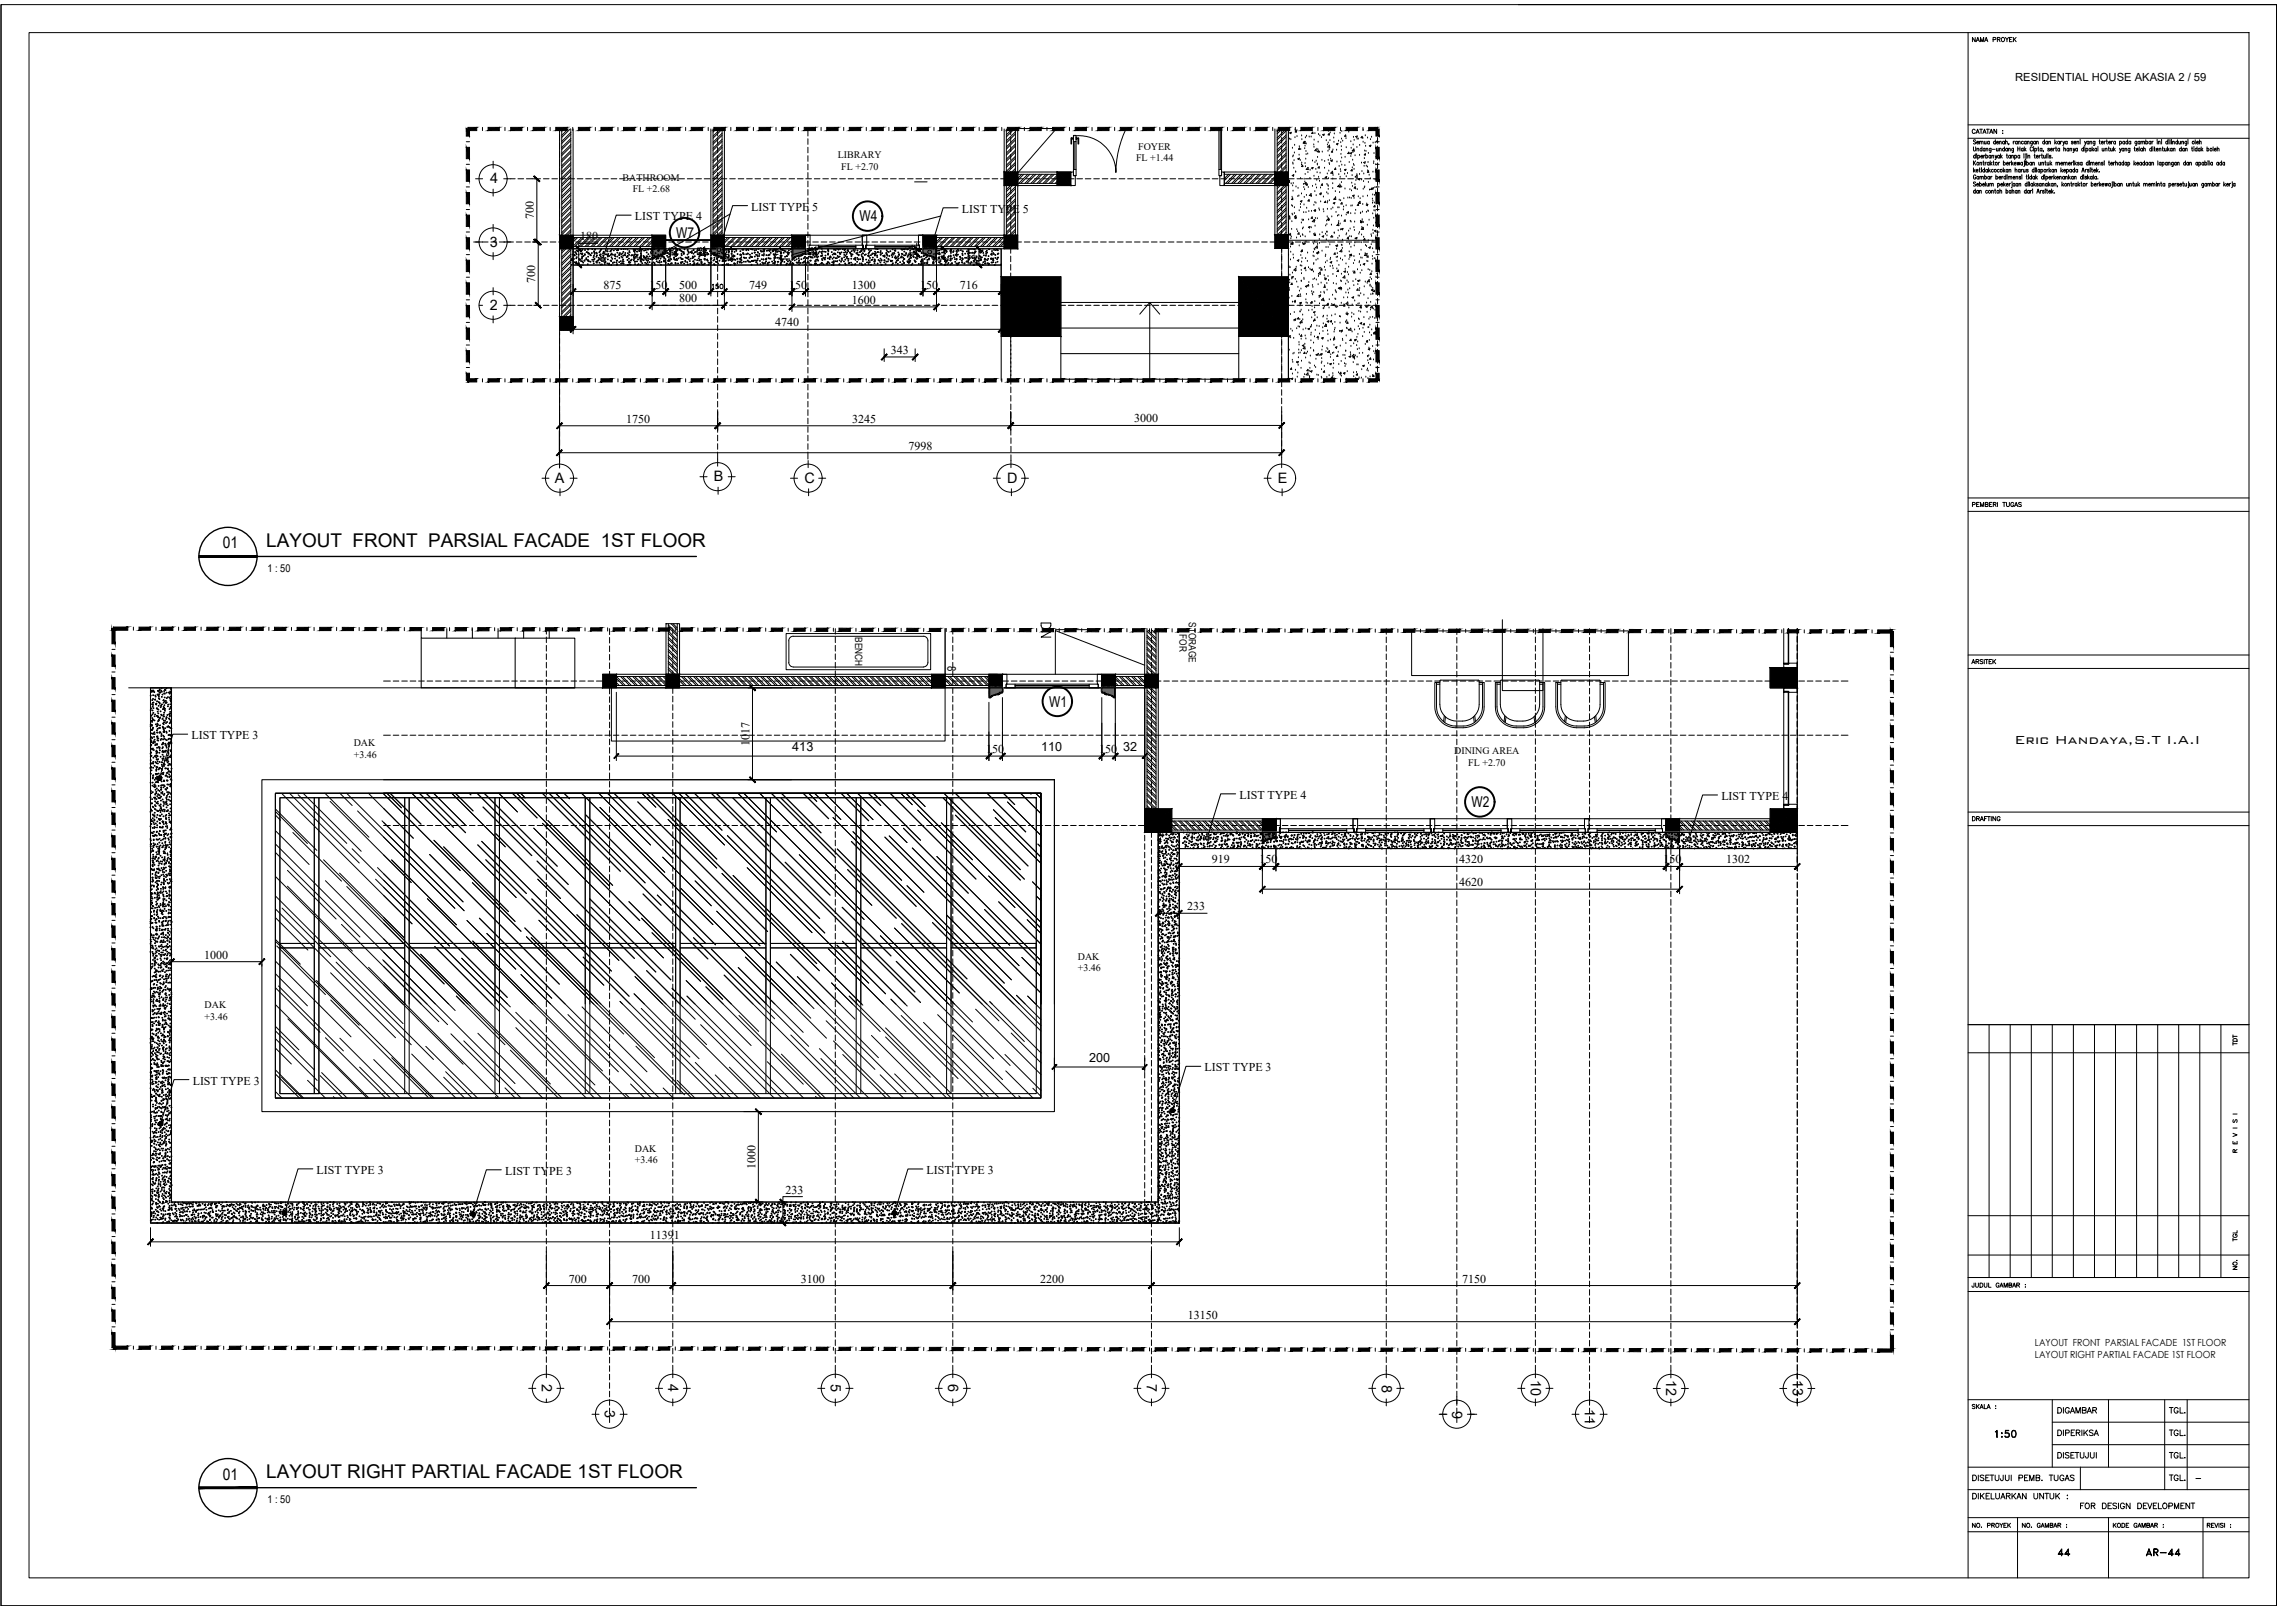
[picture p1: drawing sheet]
<svg xmlns="http://www.w3.org/2000/svg" width="420mm" height="297mm" viewBox="0 0 420 297" stroke-linecap="round" stroke-linejoin="round" font-family="sans-serif">
<defs><g id="words">
<text font-size="4.9" x="195.1" y="118.9" transform="rotate(-90 195.1 118.9)">DN</text>
<g font-size="4">
<text x="367.2" y="266.3">1:50</text>
<text x="378.9" y="288.2">44</text>
<text x="395.1" y="288.2">AR-44</text>
</g>
<g font-size="3.5">
<text x="49.1" y="100.9">LAYOUT FRONT PARSIAL FACADE 1ST FLOOR</text>
<text x="49.1" y="272.7">LAYOUT RIGHT PARTIAL FACADE 1ST FLOOR</text>
</g>
<g font-size="3">
<text x="41.1" y="101.2">01</text>
<text x="41.1" y="273">01</text>
</g>
<text font-size="2.9" x="371.8" y="137.2">Eric Handaya,S.T I.A.I</text>
<g font-size="2.8">
<text x="158.6" y="40.8">W4</text>
<text x="124.8" y="43.9">W7</text>
<text x="193.6" y="130.4">W1</text>
<text x="271.5" y="148.9">W2</text>
</g>
<g font-size="2.7">
<text x="90.4" y="33.8">4</text>
<text x="90.4" y="45.5">3</text>
<text x="90.4" y="57.2">2</text>
<text x="102.4" y="89.1">A</text>
<text x="131.7" y="88.8">B</text>
<text x="148.5" y="89.1">C</text>
<text x="185.8" y="89.1">D</text>
<text x="235.8" y="89.1">E</text>
<text x="100" y="255.3" transform="rotate(90 100 255.3)">2</text>
<text x="123.3" y="255.3" transform="rotate(90 123.3 255.3)">4</text>
<text x="153.3" y="255.3" transform="rotate(90 153.3 255.3)">5</text>
<text x="175" y="255.3" transform="rotate(90 175 255.3)">6</text>
<text x="211.6" y="255.3" transform="rotate(90 211.6 255.3)">7</text>
<text x="255" y="255.6" transform="rotate(90 255 255.6)">8</text>
<text x="282.5" y="254.6" transform="rotate(90 282.5 254.6)">10</text>
<text x="307.5" y="254.7" transform="rotate(90 307.5 254.7)">12</text>
<text x="330.8" y="254.6" transform="rotate(90 330.8 254.6)">13</text>
<text x="111.6" y="260.1" transform="rotate(90 111.6 260.1)">3</text>
<text x="268" y="260.3" transform="rotate(90 268 260.3)">9</text>
<text x="292.5" y="259.9" transform="rotate(90 292.5 259.9)">11</text>
</g>
<text font-size="2.6" x="404.3" y="274.1">-</text>
<g font-size="2.3">
<text x="146.2" y="138.6">413</text>
<text x="192.1" y="138.6">110</text>
<text x="207.2" y="138.6">32</text>
<text x="201" y="196">200</text>
</g>
<g font-size="2.2">
<text x="98.5" y="40.5" transform="rotate(-90 98.5 40.5)">700</text>
<text x="117.2" y="40.6">LIST TYPE 4</text>
<text x="138.6" y="38.9">LIST TYPE 5</text>
<text x="177.5" y="39.3">LIST TYPE 5</text>
<text x="107" y="44.4">180</text>
<text x="168.6" y="47.5" transform="rotate(-90 168.6 47.5)">58</text>
<text x="98.8" y="52.2" transform="rotate(-90 98.8 52.2)">700</text>
<text x="111.4" y="53.2">875</text>
<text x="119.8" y="53.2">150</text>
<text x="125.3" y="53.2">500</text>
<text x="138.2" y="53.2">749</text>
<text x="145.6" y="53.2">150</text>
<text x="157.2" y="53.2">1300</text>
<text x="169.8" y="53.2">150</text>
<text x="173.7" y="48.5" transform="rotate(-90 173.7 48.5)">113</text>
<text x="177.1" y="53.2">716</text>
<text x="180.1" y="49.2" transform="rotate(-90 180.1 49.2)">180</text>
<text x="125.3" y="55.8">800</text>
<text x="157.2" y="56.1">1600</text>
<text x="143" y="60.2">4740</text>
<text x="164.4" y="65.3">343</text>
<text x="209.3" y="77.9">3000</text>
<text x="115.5" y="78">1750</text>
<text x="157.3" y="78">3245</text>
<text x="167.7" y="83">7998</text>
<text x="174.9" y="122.9" transform="rotate(90 174.9 122.9)">8</text>
<text x="35.3" y="136.4">LIST TYPE 3</text>
<text x="138.3" y="137.7" transform="rotate(-90 138.3 137.7)">1017</text>
<text x="182" y="138.9">150</text>
<text x="202.8" y="138.9">150</text>
<text x="228.7" y="147.4">LIST TYPE 4</text>
<text x="317.6" y="147.6">LIST TYPE 4</text>
<text x="223.6" y="159.3">919</text>
<text x="232.4" y="159.3">150</text>
<text x="269.2" y="159.3">4320</text>
<text x="306.9" y="159.3">150</text>
<text x="318.5" y="159.3">1302</text>
<text x="219.1" y="167.9">233</text>
<text x="269.2" y="163.5">4620</text>
<text x="37.7" y="176.9">1000</text>
<text x="222.3" y="197.7">LIST TYPE 3</text>
<text x="35.6" y="200.1">LIST TYPE 3</text>
<text x="139.4" y="215.7" transform="rotate(-90 139.4 215.7)">1000</text>
<text x="58.4" y="216.6">LIST TYPE 3</text>
<text x="93.2" y="216.8">LIST TYPE 3</text>
<text x="144.9" y="220.2">233</text>
<text x="171" y="216.6">LIST TYPE 3</text>
<text x="119.9" y="228.6">11391</text>
<text x="105" y="236.6">700</text>
<text x="116.6" y="236.6">700</text>
<text x="147.8" y="236.6">3100</text>
<text x="191.9" y="236.6">2200</text>
<text x="269.8" y="236.6">7150</text>
<text x="219.2" y="243.3">13150</text>
</g>
<text font-size="2.1" x="371.9" y="14.9">RESIDENTIAL HOUSE AKASIA 2 / 59</text>
<g font-size="2">
<text x="49.4" y="105.5">1 : 50</text>
<text x="49.4" y="277.3">1 : 50</text>
</g>
<g font-size="1.9">
<text x="157.8" y="117.6" transform="rotate(90 157.8 117.6)">BENCH</text>
<text x="217.6" y="117" transform="rotate(90 217.6 117)">FOR</text>
<text x="219.4" y="114.8" transform="rotate(90 219.4 114.8)">STORAGE</text>
</g>
<g font-size="1.8">
<text x="154.6" y="29.2">LIBRARY</text>
<text x="209.6" y="29.8">FL +1.44</text>
<text x="210" y="27.7">FOYER</text>
<text x="114.9" y="33.3">BATHROOM</text>
<text x="116.8" y="35.4">FL +2.68</text>
<text x="155.2" y="31.3">FL +2.70</text>
<text x="65.3" y="137.7">DAK</text>
<text x="65.3" y="139.8">+3.46</text>
<text x="268.3" y="139.2">DINING AREA</text>
<text x="270.9" y="141.3">FL +2.70</text>
<text x="198.9" y="177.1">DAK</text>
<text x="198.9" y="179.2">+3.46</text>
<text x="37.8" y="186">DAK</text>
<text x="37.8" y="188.1">+3.46</text>
<text x="117.1" y="212.5">DAK</text>
<text x="117.1" y="214.6">+3.46</text>
<text x="375.5" y="248.4">LAYOUT FRONT PARSIAL FACADE 1ST FLOOR</text>
<text x="375.5" y="250.6">LAYOUT RIGHT PARTIAL FACADE 1ST FLOOR</text>
</g>
</g></defs>
<!-- layer: XR-KOP A3_MOZART$0$KOP-A1$0$A-GRSKOP -->
<g fill="none" stroke="#000" stroke-width=".18">
<path d="M.2 .9v295.4h420v-295.4h-420v295.4h420v-295.4h-140M5.4 6h409.6v285.1h-409.6zM363.2 6v285.1M363.2 25.5h51.8M363.2 23h51.8M363.2 91.9h51.8M363.2 94.3h51.8M363.2 120.8h51.8M363.2 123.3h51.8M363.2 149.8h51.8M363.2 152.3h51.8M363.2 189h51.8"/>
<path d="M363.2 194.2h51.8M367 189v46.7M370.9 189v46.7M374.8 189v46.7M378.7 189v46.7M382.6 189v46.7M386.5 189v46.7M390.4 189v46.7M394.3 189v46.7M398.1 189v46.7M402 189v46.7M405.9 189v46.7"/>
<path d="M409.8 189v46.7M363.2 224.3h51.8M363.2 231.5h51.8M363.2 235.7h51.8M363.2 238.3h51.8M363.2 258.2h51.8M378.7 258.2v12.5M389.1 258.2v12.5M399.4 258.2v16.6M403.6 258.2v16.6M363.2 280h51.8M363.2 274.8h51.8"/>
<path d="M363.2 270.7h51.8M372.3 280v11.1M378.7 266.5h36.3M378.7 262.4h36.3M383.9 270.7v4.1M389.1 280v11.1M406.5 280v11.1M363.2 282.6h51.8"/>
</g>
<!-- layer: AS -->
<g fill="none" stroke="#000" stroke-width=".18">
<path d="M94.3 33h.8M95.6 33h1M97.1 33h1.1M98.7 33h1M100.3 33h1M101.8 33h1.1M103.3 23.8v.5M103.3 24.9v1M103.3 26.4v1.1M103.3 28v1M103.3 29.6v1M103.3 31.1v1.1"/>
<path d="M103.3 32.7v1M103.3 34.2v1.1M103.3 35.8v1M103.3 37.4v1M103.3 38.9v1.1M103.4 33h1M104.9 33h1.1M106.5 33h1M108.1 33h1M109.6 33h1.1M111.2 33h1M112.8 33h1"/>
<path d="M114.3 33h1.1M115.9 33h1M117.5 33h1M119 33h1.1M120.6 33h1M122.1 33h1.1M123.7 33h1M125.3 33h1M126.8 33h1.1M128.4 33h1M129.9 33h1.1M131.5 33h1"/>
<path d="M132.4 23.8v1.3M132.4 25.6v1M132.4 27.2v1M132.4 28.7v1.1M132.4 30.3v1M132.4 31.8v1.1M132.4 33.4v1.1M132.4 35v1M132.4 36.5v1.1M132.4 38.1v1M132.4 39.7v1M133.1 33h1"/>
<path d="M134.6 33h1.1M136.2 33h1M137.8 33h1M139.3 33h1.1M140.9 33h1M142.5 33h1M144 33h1.1M145.6 33h1M147.1 33h1.1M148.7 33h1M149.1 23.8v1.3M149.1 25.6v1"/>
<path d="M149.1 27.2v1M149.1 28.7v1.1M149.1 30.3v1M149.1 31.8v1.1M149.1 33.4v1.1M149.1 35v1M149.1 36.5v1.1M149.1 38.1v1M149.1 39.7v1M150.3 33h1M151.8 33h1.1M153.4 33h1"/>
<path d="M154.9 33h1.1M156.5 33h1M158.1 33h1M159.6 33h1.1M161.2 33h1M162.8 33h1M164.3 33h1.1M165.9 33h1M167.4 33h1.1M169 33h1.1M170.6 33h1M172.1 33h1.1"/>
<path d="M173.7 33h1M175.3 33h1M176.8 33h1.1M178.4 33h1M180 33h1M181.5 33h1.1M183.1 33h1M184.6 33h1.1M186.2 33h1M186.5 23.8v1.1M186.5 25.4v1M186.5 26.9v1.1"/>
<path d="M186.5 28.5v1M186.5 30.1v1M186.5 31.6v1.1M186.5 33.2v1M186.5 34.7v1.1M186.5 36.3v1M186.5 37.9v1M186.5 39.4v1.1M187.8 33h1M189.3 33h1.1M190.9 33h1M192.4 33h1.1"/>
<path d="M194 33h1.1M195.6 33h1M197.1 33h1.1M198.7 33h1M200.3 33h1M201.8 33h1.1M203.4 33h1M205 33h1M206.5 33h1.1M208.1 33h1M209.6 33h1.1M211.2 33h1"/>
<path d="M212.8 33h1M214.3 33h1.1M215.9 33h1M217.4 33h1.1M219 33h1M220.6 33h1M222.1 33h1.1M223.7 33h1M225.3 33h1M226.8 33h1.1M228.4 33h1M230 33h1"/>
<path d="M231.5 33h1.1M233.1 33h1M234.6 33h1.1M236.2 33h1M236.5 23.8v1.1M236.5 25.4v1M236.5 26.9v1.1M236.5 28.5v1M236.5 30.1v1M236.5 31.6v1.1M236.5 33.2v1M236.5 34.7v1.1"/>
<path d="M236.5 36.3v1M236.5 37.9v1M236.5 39.4v1.1M237.8 33h1M239.3 33h1.1M240.9 33h1M242.4 33h1.1M244 33h1M245.6 33h1M247.1 33h1.1M248.7 33h1M250.3 33h1"/>
<path d="M251.8 33h1.1M253.4 33h.8M254.2 23.8v1.1M254.2 25.4v1M254.2 26.9v1.1M254.2 28.5v1M254.2 30.1v1M254.2 31.6v1.1M254.2 33.2v1M254.2 34.7v1.1M254.2 36.3v1M254.2 37.9v1"/>
<path d="M254.2 39.4v1.1M87.4 44.6h1.1M89 44.6h1.1M90.6 44.6h1M92.1 44.6h1.1M93.7 44.6h1M94.3 56.3h.8M95.3 44.6h1M95.6 56.3h1M96.8 44.6h1.1M97.1 56.3h1.1M98.4 44.6h1"/>
<path d="M98.7 56.3h1M99.9 44.6h1.1M100.3 56.3h1M101.5 44.6h1.1M101.8 56.3h1.1M103.1 44.6h1M103.3 40.5v1M103.3 42v1.1M103.3 43.6v1M103.3 45.2v1M103.3 46.7v1.1M103.3 48.3v1"/>
<path d="M103.3 49.9v1M103.3 51.4v1.1M103.3 53v1M103.3 54.6v1M103.3 56.1v1.1M103.3 57.7v1M103.3 59.2v1.1M103.4 56.3h1M104.6 44.6h1.1M104.9 56.3h1.1M106.2 44.6h1.1M106.5 56.3h1"/>
<path d="M107.8 44.6h1M108.1 56.3h1M109.3 44.6h1.1M109.6 56.3h1.1M110.9 44.6h1M111.2 56.3h1M112.5 44.6h1M112.8 56.3h1M114 44.6h1.1M114.3 56.3h1.1M115.6 44.6h1M115.9 56.3h1"/>
<path d="M117.1 44.6h1.1M117.5 56.3h1M118.7 44.6h1.1M119 56.3h1.1M120.3 44.6h1M120.6 56.3h1M121.8 44.6h1.1M122.1 56.3h1.1M123.4 44.6h1M123.7 56.3h1M125 44.6h1M125.3 56.3h1"/>
<path d="M126.5 44.6h1.1M126.8 56.3h1.1M128.1 44.6h1M128.4 56.3h1M129.6 44.6h1.1M129.9 56.3h1.1M131.2 44.6h1M131.5 56.3h1M132.4 41.2v1.1M132.4 42.8v1M132.4 44.4v1M132.4 45.9v1.1"/>
<path d="M132.4 47.5v1M132.4 49v1.1M132.4 50.6v1M132.4 52.2v1M132.4 53.7v1.1M132.4 55.3v1M132.4 56.9v1M132.4 58.4v1.1M132.4 60v1M132.8 44.6h1M133.1 56.3h1M134.3 44.6h1.1"/>
<path d="M134.6 56.3h1.1M135.9 44.6h1M136.2 56.3h1M137.5 44.6h1M137.8 56.3h1M139 44.6h1.1M139.3 56.3h1.1M140.6 44.6h1M140.9 56.3h1M142.2 44.6h1M142.5 56.3h1M143.7 44.6h1.1"/>
<path d="M144 56.3h1.1M145.3 44.6h1M145.6 56.3h1M146.8 44.6h1.1M147.1 56.3h1.1M148.4 44.6h1M148.7 56.3h1M149.1 41.2v1.1M149.1 42.8v1M149.1 44.4v1M149.1 45.9v1.1M149.1 47.5v1"/>
<path d="M149.1 49v1.1M149.1 50.6v1M149.1 52.2v1M149.1 53.7v1.1M149.1 55.3v1M149.1 56.9v1M149.1 58.4v1.1M149.1 60v1M150 44.6h1M150.3 56.3h1M151.5 44.6h1.1M151.8 56.3h1.1"/>
<path d="M153.1 44.6h1M153.4 56.3h1M154.6 44.6h1.1M154.9 56.3h1.1M156.2 44.6h1M156.5 56.3h1M157.8 44.6h1M158.1 56.3h1M159.3 44.6h1.1M159.6 56.3h1.1M160.9 44.6h1M161.2 56.3h1"/>
<path d="M162.5 44.6h1M162.8 56.3h1M164 44.6h1.1M164.3 56.3h1.1M165.6 44.6h1M165.9 56.3h1M167.2 44.6h1M167.4 56.3h1.1M168.7 44.6h1.1M169 56.3h1.1M170.3 44.6h1M170.6 56.3h1"/>
<path d="M171.8 44.6h1.1M172.1 56.3h1.1M173.4 44.6h1M173.7 56.3h1M175 44.6h1M175.3 56.3h1M176.5 44.6h1.1M176.8 56.3h1.1M178.1 44.6h1M178.4 56.3h1M179.6 44.6h1.1M180 56.3h1"/>
<path d="M181.2 44.6h1M181.5 56.3h1.1M182.8 44.6h1M183.1 56.3h1M184.3 44.6h1.1M184.6 56.3h1.1M185.9 44.6h1M186.2 56.3h1M186.5 41v1M186.5 42.6v1M186.5 44.1v1.1M186.5 45.7v1"/>
<path d="M186.5 47.3v1M186.5 48.8v1.1M186.5 50.4v20.5M187.5 44.6h1M187.8 56.3h1M189 44.6h1.1M189.3 56.3h1.1M190.6 44.6h1M190.9 56.3h1M192.2 44.6h1M192.4 56.3h1.1M193.7 44.6h1.1"/>
<path d="M194 56.3h1.1M195.3 44.6h1M195.6 56.3h1M196.8 44.6h1.1M197.1 56.3h1.1M198.4 44.6h1M198.7 56.3h1M200 44.6h1M200.3 56.3h1M201.5 44.6h1.1M201.8 56.3h1.1M203.1 44.6h1"/>
<path d="M203.4 56.3h1M204.6 44.6h1.1M205 56.3h1M206.2 44.6h1M206.5 56.3h1.1M207.8 44.6h1M208.1 56.3h1M209.3 44.6h1.1M209.6 56.3h1.1M210.9 44.6h1M211.2 56.3h1M212.4 44.6h1.1"/>
<path d="M212.8 56.3h1M214 44.6h1.1M214.3 56.3h1.1M215.6 44.6h1M215.9 56.3h1M217.1 44.6h1.1M217.4 56.3h1.1M218.7 44.6h1.1M219 56.3h1M220.3 44.6h1M220.6 56.3h1M221.8 44.6h1.1"/>
<path d="M222.1 56.3h1.1M223.4 44.6h1M223.7 56.3h1M225 44.6h1M225.3 56.3h1M226.5 44.6h1.1M226.8 56.3h1.1M228.1 44.6h1M228.4 56.3h1M229.6 44.6h1.1M230 56.3h1M231.2 44.6h1"/>
<path d="M231.5 56.3h1.1M232.8 44.6h1M233.1 56.3h1M234.3 44.6h1.1M234.6 56.3h1.1M235.9 44.6h1M236.2 56.3h1M236.5 41v1M236.5 42.6v1M236.5 44.1v1.1M236.5 45.7v1M236.5 46.9v1.4"/>
<path d="M236.5 48.5v1.4M236.5 50v1.4M236.5 51.6v1.4M236.5 53.1v1.4M236.5 54.7v1.4M236.5 56.3v1.4M236.5 57.8v1.4M236.5 59.4v1.4M237.4 44.6h1.1M237.8 56.3h1M239 44.6h1.1M239.3 56.3h1.1"/>
<path d="M240.6 44.6h1M240.9 56.3h1M242.1 44.6h1.1M242.4 56.3h1.1M243.7 44.6h1.1M244 56.3h1M245.3 44.6h1M245.6 56.3h1M246.8 44.6h1.1M247.1 56.3h1.1M248.4 44.6h1M248.7 56.3h1"/>
<path d="M250 44.6h1M250.3 56.3h1M251.5 44.6h1.1M251.8 56.3h1.1M253.1 44.6h1.1M253.4 56.3h.8M254.2 41v1M254.2 42.6v1M254.2 44.1v1.1M254.2 45.7v1M254.2 47.3v1M254.2 48.8v1.1"/>
<path d="M254.2 50.4v1M254.2 51.9v1.1M254.2 53.5v1M254.2 55.1v1M254.2 56.6v1.1M254.2 58.2v1M254.2 59.7v1.1M103.3 60.8v1M103.3 62.4v1M103.3 63.9v1.1M103.3 65.5v1M103.3 67v1.1"/>
<path d="M103.3 68.6v1M103.3 70.2v1M103.3 71.7v1.1M103.3 73.3v1M103.3 74.9v1M103.3 76.4v1.1M103.3 78v1M103.3 79.6v1M132.4 61.5v1.1M132.4 63.1v1M132.4 64.7v1M132.4 66.2v1.1"/>
<path d="M132.4 67.8v1M132.4 69.3v1.1M132.4 70.9v1.1M132.4 72.5v1M132.4 74v1.1M132.4 75.6v1.1M132.4 77.2v1M132.4 78.7v1.1M149.1 61.5v1.1M149.1 63.1v1M149.1 64.7v1M149.1 66.2v1.1"/>
<path d="M149.1 67.8v1M149.1 69.3v1.1M149.1 70.9v1.1M149.1 72.5v1M149.1 74v1.1M149.1 75.6v1.1M149.1 77.2v1M149.1 78.7v1.1M186.5 71.4v1.1M186.5 73v1M186.5 74.5v1.1M186.5 76.1v1"/>
<path d="M186.5 77.7v1M186.5 79.2v1.1M236.5 60.9v1.4M236.5 62.5v1.4M236.5 64.1v1.4M236.5 65.6v1.4M236.5 67.2v1.4M236.5 68.8v1.4M236.5 70.3v1.1M236.5 71.9v1M236.5 73.5v1M236.5 75v1.1"/>
<path d="M236.5 76.6v1M236.5 78.1v1.1M236.5 79.7v1M254.2 61.3v1M254.2 62.9v1M254.2 64.4v1.1M254.2 66v1M254.2 67.5v1.1M254.2 69.1v1.1M103.3 81.1v1.1M103.3 82.7v1M103.3 84.2v1.1"/>
<path d="M103.3 85.8v.5M132.4 80.3v1M132.4 81.9v1M132.4 83.4v1.3M149.1 80.3v1M149.1 81.9v1M149.1 83.4v1.3M186.5 80.8v1M186.5 82.3v1.1M186.5 83.9v1.1M236.5 81.3v1M236.5 82.8v1.1"/>
<path d="M236.5 84.4v.5M100.8 116v1M100.8 117.5v1.1M100.8 119.1v1M112.5 116v1.1M112.5 117.6v1M112.5 119.2v1M124.1 116v1M124.1 117.5v1.1M124.1 119.1v1M154.1 116v1M154.1 117.5v1.1"/>
<path d="M154.1 119.1v1M175.8 116v1M175.8 117.5v1.1M175.8 119.1v1M212.5 116v1M212.5 117.5v1.1M212.5 119.1v1M255.8 116v1M255.8 117.5v1.1M255.8 119.1v1M268.8 116v1.1M268.8 117.6v1"/>
<path d="M268.8 119.2v1M283.3 116v1M283.3 117.5v1.1M283.3 119.1v1M293.3 116v1.1M293.3 117.6v1M293.3 119.2v1M308.3 116v1M308.3 117.5v1.1M308.3 119.1v1M331.6 116v.9M331.6 117.4v1.1"/>
<path d="M331.6 119v1M70.8 125.7h1.2M70.8 135.6h1.2M72.6 125.7h1M72.6 135.6h1M74.1 125.7h1.1M74.1 135.6h1.1M75.7 125.7h1M75.7 135.6h1M77.2 125.7h1.1M77.2 135.6h1.1M78.8 125.7h1"/>
<path d="M78.8 135.6h1M80.4 125.7h1M80.4 135.6h1M81.9 125.7h1.1M81.9 135.6h1.1M83.5 125.7h1M83.5 135.6h1M85 125.7h1.1M85 135.6h1.1M86.6 125.7h1.1M86.6 135.6h1.1M88.2 125.7h1"/>
<path d="M88.2 135.6h1M89.7 125.7h1.1M89.7 135.6h1.1M91.3 125.7h1.1M91.3 135.6h1.1M92.9 125.7h1M92.9 135.6h1M94.4 125.7h1.1M94.4 135.6h1.1M96 125.7h1M96 135.6h1M97.6 125.7h1"/>
<path d="M97.6 135.6h1M99.1 125.7h1.1M99.1 135.6h1.1M100.7 125.7h1M100.7 135.6h1M100.8 120.6v1.1M100.8 122.2v1M100.8 123.8v1M100.8 125.3v1.1M100.8 126.9v1M100.8 128.4v1.1M100.8 130v1"/>
<path d="M100.8 131.6v1M100.8 133.1v1.1M100.8 134.7v1M100.8 136.3v1M100.8 137.8v1.1M100.8 139.4v1M102.2 125.7h1.1M102.2 135.6h1.1M103.8 125.7h1M103.8 135.6h1M105.4 125.7h1M105.4 135.6h1"/>
<path d="M106.9 125.7h1.1M106.9 135.6h1.1M108.5 125.7h1M108.5 135.6h1M110 125.7h1.1M110 135.6h1.1M111.6 125.7h1M111.6 135.6h1M112.5 120.7v1.1M112.5 122.3v1M112.5 123.9v1M112.5 125.4v1.1"/>
<path d="M112.5 127v1M112.5 128.6v1M112.5 130.1v1.1M112.5 131.7v1M112.5 133.2v1.1M112.5 134.8v1M112.5 136.4v1M112.5 137.9v1.1M112.5 139.5v1M113.2 125.7h1M113.2 135.6h1M114.7 125.7h1.1"/>
<path d="M114.7 135.6h1.1M116.3 125.7h1M116.3 135.6h1M117.9 125.7h1M117.9 135.6h1M119.4 125.7h1.1M119.4 135.6h1.1M121 125.7h1M121 135.6h1M122.6 125.7h1M122.6 135.6h1M124.1 125.7h1.1"/>
<path d="M124.1 135.6h1.1M124.1 120.6v1.1M124.1 122.2v1M124.1 123.8v1M124.1 125.3v1.1M124.1 126.9v1M124.1 128.4v1.1M124.1 130v1M124.1 131.6v1M124.1 133.1v1.1M124.1 134.7v1M124.1 136.3v1"/>
<path d="M124.1 137.8v1.1M124.1 139.4v1M125.7 125.7h1M125.7 135.6h1M127.2 125.7h1.1M127.2 135.6h1.1M128.8 125.7h1M128.8 135.6h1M130.4 125.7h1M130.4 135.6h1M131.9 125.7h1.1M131.9 135.6h1.1"/>
<path d="M133.5 125.7h1M133.5 135.6h1M135.1 125.7h1M135.1 135.6h1M136.6 125.7h1.1M136.6 135.6h1.1M138.2 125.7h1M138.2 135.6h1M139.7 125.7h1.1M139.7 135.6h1.1M141.3 125.7h1M141.3 135.6h1"/>
<path d="M142.9 125.7h1M142.9 135.6h1M144.4 125.7h1.1M144.4 135.6h1.1M146 125.7h1M146 135.6h1M147.6 125.7h1M147.6 135.6h1M149.1 125.7h1.1M149.1 135.6h1.1M150.7 125.7h1M150.7 135.6h1"/>
<path d="M152.3 125.7h1M152.3 135.6h1M153.8 125.7h1.1M153.8 135.6h1.1M154.1 120.6v1.1M154.1 122.2v1M154.1 123.8v1M154.1 125.3v1.1M154.1 126.9v1M154.1 128.4v1.1M154.1 130v1M154.1 131.6v1"/>
<path d="M154.1 133.1v1.1M154.1 134.7v1M154.1 136.3v1M154.1 137.8v1.1M154.1 139.4v1M155.4 125.7h1M155.4 135.6h1M156.9 125.7h1.1M156.9 135.6h1.1M158.5 125.7h1M158.5 135.6h1M160.1 125.7h1"/>
<path d="M160.1 135.6h1M161.6 125.7h1.1M161.6 135.6h1.1M163.2 125.7h1M163.2 135.6h1M164.7 125.7h1.1M164.7 135.6h1.1M166.3 125.7h1M166.3 135.6h1M167.9 125.7h1M167.9 135.6h1M169.4 125.7h1.1"/>
<path d="M169.4 135.6h1.1M171 125.7h1M171 135.6h1M172.6 125.7h1M172.6 135.6h1M174.1 125.7h1.1M174.1 135.6h1.1M175.7 125.7h1M175.7 135.6h1M175.8 120.6v1.1M175.8 122.2v1M175.8 123.8v1"/>
<path d="M175.8 125.3v1.1M175.8 126.9v1M175.8 128.4v1.1M175.8 130v1M175.8 131.6v1M175.8 133.1v1.1M175.8 134.7v1M175.8 136.3v1M175.8 137.8v1.1M175.8 139.4v1M177.2 125.7h1.1M177.2 135.6h1.1"/>
<path d="M178.8 125.7h1.1M178.8 135.6h1.1M180.4 125.7h1M180.4 135.6h1M181.9 125.7h1.1M181.9 135.6h1.1M183.5 125.7h1M183.5 135.6h1M185.1 125.7h1M185.1 135.6h1M186.6 125.7h1.1M186.6 135.6h1.1"/>
<path d="M188.2 125.7h1M188.2 135.6h1M189.7 125.7h1.1M189.7 135.6h1.1M191.3 125.7h1M191.3 135.6h1M192.9 125.7h1M192.9 135.6h1M194.4 125.7h1.1M194.4 135.6h1.1M196 125.7h1M196 135.6h1"/>
<path d="M197.5 125.7h1.1M197.5 135.6h1.1M199.1 125.7h1.1M199.1 135.6h1.1M200.7 125.7h1M200.7 135.6h1M202.2 125.7h1.1M202.2 135.6h1.1M203.8 125.7h1.1M203.8 135.6h1.1M205.4 125.7h1M205.4 135.6h1"/>
<path d="M206.9 125.7h1.1M206.9 135.6h1.1M208.5 125.7h1M208.5 135.6h1M210.1 125.7h1M210.1 135.6h1M211.6 125.7h1.1M211.6 135.6h1.1M212.5 120.6v1.1M212.5 122.2v1M212.5 123.8v1M212.5 125.3v1.1"/>
<path d="M212.5 126.9v1M212.5 128.4v1.1M212.5 130v1M212.5 131.6v1M212.5 133.1v1.1M212.5 134.7v1M212.5 136.3v1M212.5 137.8v1.1M212.5 139.4v1M213.2 125.7h1M213.2 135.6h1M214.7 125.7h1.1"/>
<path d="M214.7 135.6h1.1M216.3 125.7h1M216.3 135.6h1M217.9 125.7h1M217.9 135.6h1M219.4 125.7h1.1M219.4 135.6h1.1M221 125.7h1M221 135.6h1M222.5 125.7h1.1M222.5 135.6h1.1M224.1 125.7h1"/>
<path d="M224.1 135.6h1M225.7 125.7h1M225.7 135.6h1M227.2 125.7h1.1M227.2 135.6h1.1M228.8 125.7h1M228.8 135.6h1M230.4 125.7h1M230.4 135.6h1M231.9 125.7h1.1M231.9 135.6h1.1M233.5 125.7h1"/>
<path d="M233.5 135.6h1M235.1 125.7h1M235.1 135.6h1M236.6 125.7h1.1M236.6 135.6h1.1M238.2 125.7h1M238.2 135.6h1M239.7 125.7h1.1M239.7 135.6h1.1M241.3 125.7h1M241.3 135.6h1M242.9 125.7h1"/>
<path d="M242.9 135.6h1M244.4 125.7h1.1M244.4 135.6h1.1M246 125.7h1M246 135.6h1M247.5 125.7h1.1M247.5 135.6h1.1M249.1 125.7h1M249.1 135.6h1M250.7 125.7h1M250.7 135.6h1M252.2 125.7h1.1"/>
<path d="M252.2 135.6h1.1M253.8 125.7h1M253.8 135.6h1M255.4 125.7h1M255.4 135.6h1M255.8 120.7v1M255.8 122.2v1.1M255.8 123.8v1M255.8 125.3v1.1M255.8 126.9v1M255.8 128.5v1M255.8 130v1.1"/>
<path d="M255.8 131.6v1M255.8 133.1v1.1M255.8 134.7v1M255.8 136.3v1M255.8 137.8v1.1M255.8 139.4v1M256.9 125.7h1.1M256.9 135.6h1.1M258.5 125.7h1M258.5 135.6h1M260.1 125.7h1M260.1 135.6h1"/>
<path d="M261.6 125.7h1.1M261.6 135.6h1.1M263.2 125.7h1M263.2 135.6h1M264.7 125.7h1.1M264.7 135.6h1.1M266.3 125.7h1M266.3 135.6h1M267.9 125.7h1M267.9 135.6h1M268.8 120.7v1.1M268.8 122.3v1"/>
<path d="M268.8 123.9v1M268.8 125.4v1.1M268.8 127v1M268.8 128.6v1M268.8 130.1v1.1M268.8 131.7v1M268.8 133.2v1.1M268.8 134.8v1M268.8 136.4v1M268.8 137.9v1.1M268.8 139.5v1M269.4 125.7h1.1"/>
<path d="M269.4 135.6h1.1M271 125.7h1M271 135.6h1M272.5 125.7h1.1M272.5 135.6h1.1M274.1 125.7h1M274.1 135.6h1M275.7 125.7h1M275.7 135.6h1M277.2 125.7h1.1M277.2 135.6h1.1M278.8 125.7h1"/>
<path d="M278.8 135.6h1M280.4 125.7h1M280.4 135.6h1M281.9 125.7h1.1M281.9 135.6h1.1M283.3 120.7v1M283.3 122.2v1.1M283.3 123.8v1M283.3 125.3v1.1M283.3 126.9v1M283.3 128.5v1M283.3 130v1.1"/>
<path d="M283.3 131.6v1M283.3 133.1v1.1M283.3 134.7v1M283.3 136.3v1M283.3 137.8v1.1M283.3 139.4v1M283.5 125.7h1M283.5 135.6h1M285.1 125.7h1M285.1 135.6h1M286.6 125.7h1.1M286.6 135.6h1.1"/>
<path d="M288.2 125.7h1M288.2 135.6h1M289.7 125.7h1.1M289.7 135.6h1.1M291.3 125.7h1M291.3 135.6h1M292.9 125.7h1M292.9 135.6h1M293.3 120.7v1.1M293.3 122.3v1M293.3 123.9v1M293.3 125.4v1.1"/>
<path d="M293.3 127v1M293.3 128.6v1M293.3 130.1v1.1M293.3 131.7v1M293.3 133.2v1.1M293.3 134.8v1M293.3 136.4v1M293.3 137.9v1.1M293.3 139.5v1M294.4 125.7h1.1M294.4 135.6h1.1M296 125.7h1"/>
<path d="M296 135.6h1M297.5 125.7h1.1M297.5 135.6h1.1M299.1 125.7h1.1M299.1 135.6h1.1M300.7 125.7h1M300.7 135.6h1M302.2 125.7h1.1M302.2 135.6h1.1M303.8 125.7h1M303.8 135.6h1M305.4 125.7h1"/>
<path d="M305.4 135.6h1M306.9 125.7h1.1M306.9 135.6h1.1M308.3 120.7v1M308.3 122.2v1.1M308.3 123.8v1M308.3 125.3v1.1M308.3 126.9v1M308.3 128.5v1M308.3 130v1.1M308.3 131.6v1M308.3 133.1v1.1"/>
<path d="M308.3 134.7v1M308.3 136.3v1M308.3 137.8v1.1M308.3 139.4v1M308.5 125.7h1M308.5 135.6h1M310 125.7h1.1M310 135.6h1.1M311.6 125.7h1.1M311.6 135.6h1.1M313.2 125.7h1M313.2 135.6h1"/>
<path d="M314.7 125.7h1.1M314.7 135.6h1.1M316.3 125.7h1.1M316.3 135.6h1.1M317.9 125.7h1M317.9 135.6h1M319.4 125.7h1.1M319.4 135.6h1.1M321 125.7h1M321 135.6h1M322.6 125.7h1M322.6 135.6h1"/>
<path d="M324.1 125.7h1.1M324.1 135.6h1.1M325.7 125.7h1M325.7 135.6h1M327.2 125.7h1.1M327.2 135.6h1.1M328.8 125.7h1M328.8 135.6h1M330.4 125.7h1M330.4 135.6h1M331.6 120.6v1M331.6 122.1v1.1"/>
<path d="M331.6 123.7v1M331.6 125.3v1M331.6 126.8v1.1M331.6 128.4v1M331.6 129.9v1.1M331.6 131.5v1M331.6 133.1v1M331.6 134.6v1.1M331.6 136.2v1M331.6 137.7v1.1M331.6 139.3v1M331.9 125.7h1.1"/>
<path d="M331.9 135.6h1.1M333.5 125.7h1M333.5 135.6h1M335 125.7h1.1M335 135.6h1.1M336.6 125.7h1.1M336.6 135.6h1.1M338.2 125.7h1M338.2 135.6h1M339.7 125.7h1.3M339.7 135.6h1.3M70.8 152.3h1.2"/>
<path d="M72.6 152.3h1M74.1 152.3h1.1M75.7 152.3h1M77.2 152.3h1.1M78.8 152.3h1M80.4 152.3h1M81.9 152.3h1.1M83.5 152.3h1M85 152.3h1.1M86.6 152.3h1.1M88.2 152.3h1M89.7 152.3h1.1"/>
<path d="M91.3 152.3h1.1M92.9 152.3h1M94.4 152.3h1.1M96 152.3h1M97.6 152.3h1M99.1 152.3h1.1M100.7 152.3h1M100.8 141v1M100.8 142.5v1.1M100.8 144.1v1M100.8 145.6v1.1M100.8 147.2v1"/>
<path d="M100.8 148.8v1M100.8 150.3v1.1M100.8 151.9v1M100.8 153.4v1.1M100.8 155v1M100.8 156.6v1M100.8 158.1v1.1M100.8 159.7v1M102.2 152.3h1.1M103.8 152.3h1M105.4 152.3h1M106.9 152.3h1.1"/>
<path d="M108.5 152.3h1M110 152.3h1.1M111.6 152.3h1M112.5 141v1.1M112.5 142.6v1M112.5 144.2v1M112.5 145.7v1.1M112.5 147.3v1M112.5 148.9v1M112.5 150.4v1.1M112.5 152v1M112.5 153.6v1"/>
<path d="M112.5 155.1v1.1M112.5 156.7v1M112.5 158.2v1.1M112.5 159.8v1M113.2 152.3h1M114.7 152.3h1.1M116.3 152.3h1M117.9 152.3h1M119.4 152.3h1.1M121 152.3h1M122.6 152.3h1M124.1 152.3h1.1"/>
<path d="M124.1 141v1M124.1 142.5v1.1M124.1 144.1v1M124.1 145.6v1.1M124.1 147.2v1M124.1 148.8v1M124.1 150.3v1.1M124.1 151.9v1M124.1 153.4v1.1M124.1 155v1M124.1 156.6v1M124.1 158.1v1.1"/>
<path d="M124.1 159.7v1M125.7 152.3h1M127.2 152.3h1.1M128.8 152.3h1M130.4 152.3h1M131.9 152.3h1.1M133.5 152.3h1M135.1 152.3h1M136.6 152.3h1.1M138.2 152.3h1M139.7 152.3h1.1M141.3 152.3h1"/>
<path d="M142.9 152.3h1M144.4 152.3h1.1M146 152.3h1M147.6 152.3h1M149.1 152.3h1.1M150.7 152.3h1M152.3 152.3h1M153.8 152.3h1.1M154.1 141v1M154.1 142.5v1.1M154.1 144.1v1M154.1 145.6v1.1"/>
<path d="M154.1 147.2v1M154.1 148.8v1M154.1 150.3v1.1M154.1 151.9v1M154.1 153.4v1.1M154.1 155v1M154.1 156.6v1M154.1 158.1v1.1M154.1 159.7v1M155.4 152.3h1M156.9 152.3h1.1M158.5 152.3h1"/>
<path d="M160.1 152.3h1M161.6 152.3h1.1M163.2 152.3h1M164.7 152.3h1.1M166.3 152.3h1M167.9 152.3h1M169.4 152.3h1.1M171 152.3h1M172.6 152.3h1M174.1 152.3h1.1M175.7 152.3h1M175.8 141v1"/>
<path d="M175.8 142.5v1.1M175.8 144.1v1M175.8 145.6v1.1M175.8 147.2v1M175.8 148.8v1M175.8 150.3v1.1M175.8 151.9v1M175.8 153.4v1.1M175.8 155v1M175.8 156.6v1M175.8 158.1v1.1M175.8 159.7v1"/>
<path d="M177.2 152.3h1.1M178.8 152.3h1.1M180.4 152.3h1M181.9 152.3h1.1M183.5 152.3h1M185.1 152.3h1M186.6 152.3h1.1M188.2 152.3h1M189.7 152.3h1.1M191.3 152.3h1M192.9 152.3h1M194.4 152.3h1.1"/>
<path d="M196 152.3h1M197.5 152.3h1.1M199.1 152.3h1.1M200.7 152.3h1M202.2 152.3h1.1M203.8 152.3h1.1M205.4 152.3h1M206.9 152.3h1.1M208.5 152.3h1M210.1 152.3h1M211.2 151v1M211.2 152.5v1.1"/>
<path d="M211.2 154.1v1M211.2 155.7v1M211.2 157.2v1.1M211.2 158.8v1M211.6 152.3h1.1M212.2 149.2h-1v1.3M212.5 141v1M212.5 142.5v1.1M212.5 144.1v1M212.5 145.6v1.1M212.5 147.2v1M212.5 148.8v1"/>
<path d="M212.5 150.3v1.1M212.5 151.9v1M212.5 153.4v1.1M212.5 155v1M212.5 156.6v1M212.5 158.1v1.1M212.5 159.7v1M212.7 149.2h1v1.3M213.2 152.3h1M213.7 151v1M213.7 152.5v1.1M213.7 154.1v1"/>
<path d="M213.7 155.7v1M213.7 157.2v1.1M213.7 158.8v1M214.7 152.3h1.1M216.3 152.3h1M217.9 152.3h1M219.4 152.3h1.1M221 152.3h1M222.5 152.3h1.1M224.1 152.3h1M225.7 152.3h1M227.2 152.3h1.1"/>
<path d="M228.8 152.3h1M230.4 152.3h1M231.9 152.3h1.1M233.5 152.3h1M235.1 152.3h1M236.6 152.3h1.1M238.2 152.3h1M239.7 152.3h1.1M241.3 152.3h1M242.9 152.3h1M244.4 152.3h1.1M246 152.3h1"/>
<path d="M247.5 152.3h1.1M249.1 152.3h1M250.7 152.3h1M252.2 152.3h1.1M253.8 152.3h1M255.4 152.3h1M255.8 141v1M255.8 142.5v1.1M255.8 144.1v1M255.8 145.7v1M255.8 147.2v1.1M255.8 148.8v1"/>
<path d="M255.8 150.3v1.1M255.8 151.9v1M255.8 153.5v1M255.8 155v1.1M255.8 156.6v1M255.8 158.1v1.1M255.8 159.7v1M256.9 152.3h1.1M258.5 152.3h1M260.1 152.3h1M261.6 152.3h1.1M263.2 152.3h1"/>
<path d="M264.7 152.3h1.1M266.3 152.3h1M267.9 152.3h1M268.8 141v1.1M268.8 142.6v1M268.8 144.2v1M268.8 145.7v1.1M268.8 147.3v1M268.8 148.9v1M268.8 150.4v1.1M268.8 152v1M268.8 153.6v1"/>
<path d="M268.8 155.1v1.1M268.8 156.7v1M268.8 158.2v1.1M268.8 159.8v1M269.4 152.3h1.1M271 152.3h1M272.5 152.3h1.1M274.1 152.3h1M275.7 152.3h1M277.2 152.3h1.1M278.8 152.3h1M280.4 152.3h1"/>
<path d="M281.9 152.3h1.1M283.3 141v1M283.3 142.5v1.1M283.3 144.1v1M283.3 145.7v1M283.3 147.2v1.1M283.3 148.8v1M283.3 150.3v1.1M283.3 151.9v1M283.3 153.5v1M283.3 155v1.1M283.3 156.6v1"/>
<path d="M283.3 158.1v1.1M283.3 159.7v1M283.5 152.3h1M285.1 152.3h1M286.6 152.3h1.1M288.2 152.3h1M289.7 152.3h1.1M291.3 152.3h1M292.9 152.3h1M293.3 141v1.1M293.3 142.6v1M293.3 144.2v1"/>
<path d="M293.3 145.7v1.1M293.3 147.3v1M293.3 148.9v1M293.3 150.4v1.1M293.3 152v1M293.3 153.6v1M293.3 155.1v1.1M293.3 156.7v1M293.3 158.2v1.1M293.3 159.8v1M294.4 152.3h1.1M296 152.3h1"/>
<path d="M297.5 152.3h1.1M299.1 152.3h1.1M300.7 152.3h1M302.2 152.3h1.1M303.8 152.3h1M305.4 152.3h1M306.9 152.3h1.1M308.3 141v1M308.3 142.5v1.1M308.3 144.1v1M308.3 145.7v1M308.3 147.2v1.1"/>
<path d="M308.3 148.8v1M308.3 150.3v1.1M308.3 151.9v1M308.3 153.5v1M308.3 155v1.1M308.3 156.6v1M308.3 158.1v1.1M308.3 159.7v1M308.5 152.3h1M310 152.3h1.1M311.6 152.3h1.1M313.2 152.3h1"/>
<path d="M314.7 152.3h1.1M316.3 152.3h1.1M317.9 152.3h1M319.4 152.3h1.1M321 152.3h1M322.6 152.3h1M324.1 152.3h1.1M325.7 152.3h1M327.2 152.3h1.1M328.8 152.3h1M330.4 152.3h1M331.6 140.9v1"/>
<path d="M331.6 142.4v1.1M331.6 144v1M331.6 145.5v1.1M331.6 147.1v1.1M331.6 148.7v1M331.6 150.2v1.1M331.6 151.8v1.1M331.6 153.4v1M331.6 154.9v1.1M331.6 156.5v1M331.6 158.1v1M331.6 159.6v1.1"/>
<path d="M331.9 152.3h1.1M333.5 152.3h1M335 152.3h1.1M336.6 152.3h1.1M338.2 152.3h1M339.7 152.3h1.3M100.8 161.3v1M100.8 162.8v1.1M100.8 164.4v1M100.8 166v1M100.8 167.5v1.1M100.8 169.1v1"/>
<path d="M100.8 170.6v1.1M100.8 172.2v1M100.8 173.8v1M100.8 175.3v1.1M100.8 176.9v1M100.8 178.4v1.1M112.5 161.4v1M112.5 162.9v1.1M112.5 164.5v1M112.5 166v1.1M112.5 167.6v1M112.5 169.2v1"/>
<path d="M112.5 170.7v1.1M112.5 172.3v1M112.5 173.8v1.1M112.5 175.4v1.1M112.5 177v1M112.5 178.5v1.1M124.1 161.3v1M124.1 162.8v1.1M124.1 164.4v1M124.1 166v1M124.1 167.5v1.1M124.1 169.1v1"/>
<path d="M124.1 170.6v1.1M124.1 172.2v1M124.1 173.8v1M124.1 175.3v1.1M124.1 176.9v1M124.1 178.4v1.1M154.1 161.3v1M154.1 162.8v1.1M154.1 164.4v1M154.1 166v1M154.1 167.5v1.1M154.1 169.1v1"/>
<path d="M154.1 170.6v1.1M154.1 172.2v1M154.1 173.8v1M154.1 175.3v1.1M154.1 176.9v1M154.1 178.4v1.1M175.8 161.3v1M175.8 162.8v1.1M175.8 164.4v1M175.8 166v1M175.8 167.5v1.1M175.8 169.1v1"/>
<path d="M175.8 170.6v1.1M175.8 172.2v1M175.8 173.8v1M175.8 175.3v1.1M175.8 176.9v1M175.8 178.4v1.1M211.2 160.4v1M211.2 161.9v1.1M211.2 163.5v1M211.2 165v1.1M211.2 166.6v1M211.2 168.2v1"/>
<path d="M211.2 169.7v1.1M211.2 171.3v1M211.2 172.9v1M211.2 174.4v1.1M211.2 176v1M211.2 177.6v1M211.2 179.1v1.1M212.5 161.3v1M212.5 162.8v1.1M212.5 164.4v1M212.5 166v1M212.5 167.5v1.1"/>
<path d="M212.5 169.1v1M212.5 170.6v1.1M212.5 172.2v1M212.5 173.8v1M212.5 175.3v1.1M212.5 176.9v1M212.5 178.4v1.1M213.7 160.4v1M213.7 161.9v1.1M213.7 163.5v1M213.7 165v1.1M213.7 166.6v1"/>
<path d="M213.7 168.2v1M213.7 169.7v1.1M213.7 171.3v1M213.7 172.9v1M213.7 174.4v1.1M213.7 176v1M213.7 177.6v1M213.7 179.1v1.1M255.8 161.3v1M255.8 162.8v1.1M255.8 164.4v1M255.8 166v1"/>
<path d="M255.8 167.5v1.1M255.8 169.1v1M255.8 170.7v1M255.8 172.2v1.1M255.8 173.8v1M255.8 175.3v1.1M255.8 176.9v1M255.8 178.5v1M268.8 161.4v1M268.8 162.9v1.1M268.8 164.5v1M268.8 166v1.1"/>
<path d="M268.8 167.6v1M268.8 169.2v1M268.8 170.7v1.1M268.8 172.3v1M268.8 173.8v1.1M268.8 175.4v1.1M268.8 177v1M268.8 178.5v1.1M283.3 161.3v1M283.3 162.8v1.1M283.3 164.4v1M283.3 166v1"/>
<path d="M283.3 167.5v1.1M283.3 169.1v1M283.3 170.7v1M283.3 172.2v1.1M283.3 173.8v1M283.3 175.3v1.1M283.3 176.9v1M283.3 178.5v1M293.3 161.4v1M293.3 162.9v1.1M293.3 164.5v1M293.3 166v1.1"/>
<path d="M293.3 167.6v1M293.3 169.2v1M293.3 170.7v1.1M293.3 172.3v1M293.3 173.8v1.1M293.3 175.4v1.1M293.3 177v1M293.3 178.5v1.1M308.3 161.3v1M308.3 162.8v1.1M308.3 164.4v1M308.3 166v1"/>
<path d="M308.3 167.5v1.1M308.3 169.1v1M308.3 170.7v1M308.3 172.2v1.1M308.3 173.8v1M308.3 175.3v1.1M308.3 176.9v1M308.3 178.5v1M331.6 161.2v1M331.6 162.7v1.1M331.6 164.3v1M331.6 165.9v1"/>
<path d="M331.6 167.4v1.1M331.6 169v1M331.6 170.5v1.1M331.6 172.1v1.1M331.6 173.7v1M331.6 175.2v1.1M331.6 176.8v1M331.6 178.4v1M331.6 179.9v1.1M100.8 180v1.1M100.8 181.6v1M100.8 183.1v1.1"/>
<path d="M100.8 184.7v1M100.8 186.3v1M100.8 187.8v1.1M100.8 189.4v1M100.8 191v1M100.8 192.5v1.1M100.8 194.1v1M100.8 195.6v1.1M100.8 197.2v1M100.8 198.8v1M112.5 180.1v1.1M112.5 181.7v1"/>
<path d="M112.5 183.2v1.1M112.5 184.8v1M112.5 186.4v1M112.5 187.9v1.1M112.5 189.5v1M112.5 191v1.1M112.5 192.6v1M112.5 194.2v1M112.5 195.7v1.1M112.5 197.3v1M112.5 198.8v1.1M124.1 180v1.1"/>
<path d="M124.1 181.6v1M124.1 183.1v1.1M124.1 184.7v1M124.1 186.3v1M124.1 187.8v1.1M124.1 189.4v1M124.1 191v1M124.1 192.5v1.1M124.1 194.1v1M124.1 195.6v1.1M124.1 197.2v1M124.1 198.8v1"/>
<path d="M154.1 180v1.1M154.1 181.6v1M154.1 183.1v1.1M154.1 184.7v1M154.1 186.3v1M154.1 187.8v1.1M154.1 189.4v1M154.1 191v1M154.1 192.5v1.1M154.1 194.1v1M154.1 195.6v1.1M154.1 197.2v1"/>
<path d="M154.1 198.8v1M175.8 180v1.1M175.8 181.6v1M175.8 183.1v1.1M175.8 184.7v1M175.8 186.3v1M175.8 187.8v1.1M175.8 189.4v1M175.8 191v1M175.8 192.5v1.1M175.8 194.1v1M175.8 195.6v1.1"/>
<path d="M175.8 197.2v1M175.8 198.8v1M211.2 180.7v1M211.2 182.2v1.1M211.2 183.8v1M211.2 185.4v1M211.2 186.9v1.1M211.2 188.5v1M211.2 190v1.1M211.2 191.6v1M211.2 193.2v1M211.2 194.7v1.1"/>
<path d="M211.2 196.3v1M211.2 197.9v1M211.2 199.4v1.1M212.5 180v1.1M212.5 181.6v1M212.5 183.1v1.1M212.5 184.7v1M212.5 186.3v1M212.5 187.8v1.1M212.5 189.4v1M212.5 191v1M212.5 192.5v1.1"/>
<path d="M212.5 194.1v1M212.5 195.6v1.1M212.5 197.2v1M212.5 198.8v1M213.7 180.7v1M213.7 182.2v1.1M213.7 183.8v1M213.7 185.4v1M213.7 186.9v1.1M213.7 188.5v1M213.7 190v1.1M213.7 191.6v1"/>
<path d="M213.7 193.2v1M213.7 194.7v1.1M213.7 196.3v1M213.7 197.9v1M213.7 199.4v1.1M255.8 180v1.1M255.8 181.6v1M255.8 183.1v1.1M255.8 184.7v1M255.8 186.3v1M255.8 187.8v1.1M255.8 189.4v1"/>
<path d="M255.8 191v1M255.8 192.5v1.1M255.8 194.1v1M255.8 195.7v1M255.8 197.2v1.1M255.8 198.8v1M268.8 180.1v1.1M268.8 181.7v1M268.8 183.2v1.1M268.8 184.8v1M268.8 186.4v1M268.8 187.9v1.1"/>
<path d="M268.8 189.5v1M268.8 191v1.1M268.8 192.6v1M268.8 194.2v1M268.8 195.7v1.1M268.8 197.3v1M268.8 198.8v1.1M283.3 180v1.1M283.3 181.6v1M283.3 183.1v1.1M283.3 184.7v1M283.3 186.3v1"/>
<path d="M283.3 187.8v1.1M283.3 189.4v1M283.3 191v1M283.3 192.5v1.1M283.3 194.1v1M283.3 195.7v1M283.3 197.2v1.1M283.3 198.8v1M293.3 180.1v1.1M293.3 181.7v1M293.3 183.2v1.1M293.3 184.8v1"/>
<path d="M293.3 186.4v1M293.3 187.9v1.1M293.3 189.5v1M293.3 191v1.1M293.3 192.6v1M293.3 194.2v1M293.3 195.7v1.1M293.3 197.3v1M293.3 198.8v1.1M308.3 180v1.1M308.3 181.6v1M308.3 183.1v1.1"/>
<path d="M308.3 184.7v1M308.3 186.3v1M308.3 187.8v1.1M308.3 189.4v1M308.3 191v1M308.3 192.5v1.1M308.3 194.1v1M308.3 195.7v1M308.3 197.2v1.1M308.3 198.8v1M331.6 181.5v1M331.6 183.1v1"/>
<path d="M331.6 184.6v1.1M331.6 186.2v1M331.6 187.7v1.1M331.6 189.3v1M331.6 190.9v1M331.6 192.4v1.1M331.6 194v1M331.6 195.5v1.1M331.6 197.1v1M331.6 198.7v1M100.8 200.3v1.1M100.8 201.9v1"/>
<path d="M100.8 203.5v1M100.8 205v1.1M100.8 206.6v1M100.8 208.1v1.1M100.8 209.7v1M100.8 211.3v1M100.8 212.8v1.1M100.8 214.4v1M100.8 215.9v1.1M100.8 217.5v1.1M100.8 219.1v1M112.5 200.4v1.1"/>
<path d="M112.5 202v1M112.5 203.5v1.1M112.5 205.1v1M112.5 206.7v1M112.5 208.2v1.1M112.5 209.8v1M112.5 211.4v1M112.5 212.9v1.1M112.5 214.5v1M112.5 216v1.1M112.5 217.6v1M112.5 219.2v1"/>
<path d="M124.1 200.3v1.1M124.1 201.9v1M124.1 203.5v1M124.1 205v1.1M124.1 206.6v1M124.1 208.1v1.1M124.1 209.7v1M124.1 211.3v1M124.1 212.8v1.1M124.1 214.4v1M124.1 215.9v1.1M124.1 217.5v1.1"/>
<path d="M124.1 219.1v1M154.1 200.3v1.1M154.1 201.9v1M154.1 203.5v1M154.1 205v1.1M154.1 206.6v1M154.1 208.1v1.1M154.1 209.7v1M154.1 211.3v1M154.1 212.8v1.1M154.1 214.4v1M154.1 215.9v1.1"/>
<path d="M154.1 217.5v1.1M154.1 219.1v1M175.8 200.3v1.1M175.8 201.9v1M175.8 203.5v1M175.8 205v1.1M175.8 206.6v1M175.8 208.1v1.1M175.8 209.7v1M175.8 211.3v1M175.8 212.8v1.1M175.8 214.4v1"/>
<path d="M175.8 215.9v1.1M175.8 217.5v1.1M175.8 219.1v1M211.2 201v1M211.2 202.6v1M211.2 204.1v1.1M211.2 205.7v1M211.2 207.2v1.1M211.2 208.8v1M211.2 210.4v1M211.2 211.9v1.1M211.2 213.5v1"/>
<path d="M211.2 215v1.1M211.2 216.6v1M211.2 218.2v1M211.2 219.7v1.1M212.5 200.3v1.1M212.5 201.9v1M212.5 203.5v1M212.5 205v1.1M212.5 206.6v1M212.5 208.1v1.1M212.5 209.7v1M212.5 211.3v1"/>
<path d="M212.5 212.8v1.1M212.5 214.4v1M212.5 215.9v1.1M212.5 217.5v1.1M212.5 219.1v1M213.7 201v1M213.7 202.6v1M213.7 204.1v1.1M213.7 205.7v1M213.7 207.2v1.1M213.7 208.8v1M213.7 210.4v1"/>
<path d="M213.7 211.9v1.1M213.7 213.5v1M213.7 215v1.1M213.7 216.6v1M213.7 218.2v1M213.7 219.7v1.1M255.8 200.3v1.1M255.8 201.9v1M255.8 203.5v1M255.8 205v1.1M255.8 206.6v1M255.8 208.1v1.1"/>
<path d="M255.8 209.7v1.1M255.8 211.3v1M255.8 212.8v1.1M255.8 214.4v1M255.8 216v1M255.8 217.5v1.1M255.8 219.1v1M268.8 200.4v1.1M268.8 202v1M268.8 203.5v1.1M268.8 205.1v1M268.8 206.7v1"/>
<path d="M268.8 208.2v1.1M268.8 209.8v1M268.8 211.4v1M268.8 212.9v1.1M268.8 214.5v1M268.8 216v1.1M268.8 217.6v1M268.8 219.2v1M283.3 200.3v1.1M283.3 201.9v1M283.3 203.5v1M283.3 205v1.1"/>
<path d="M283.3 206.6v1M283.3 208.1v1.1M283.3 209.7v1.1M283.3 211.3v1M283.3 212.8v1.1M283.3 214.4v1M283.3 216v1M283.3 217.5v1.1M283.3 219.1v1M293.3 200.4v1.1M293.3 202v1M293.3 203.5v1.1"/>
<path d="M293.3 205.1v1M293.3 206.7v1M293.3 208.2v1.1M293.3 209.8v1M293.3 211.4v1M293.3 212.9v1.1M293.3 214.5v1M293.3 216v1.1M293.3 217.6v1M293.3 219.2v1M308.3 200.3v1.1M308.3 201.9v1"/>
<path d="M308.3 203.5v1M308.3 205v1.1M308.3 206.6v1M308.3 208.1v1.1M308.3 209.7v1.1M308.3 211.3v1M308.3 212.8v1.1M308.3 214.4v1M308.3 216v1M308.3 217.5v1.1M308.3 219.1v1M331.6 200.2v1.1"/>
<path d="M331.6 201.8v1M331.6 203.4v1M331.6 204.9v1.1M331.6 206.5v1M331.6 208.1v1M331.6 209.6v1.1M331.6 211.2v1M331.6 212.7v1.1M331.6 214.3v1M331.6 215.9v1M331.6 217.4v1.1M331.6 219v1"/>
<path d="M100.8 220.6v1.1M100.8 222.2v1.1M100.8 223.8v1M100.8 225.3v1.1M100.8 226.9v1M100.8 228.5v1M100.8 230v1.1M100.8 231.6v1M100.8 233.1v1.1M100.8 234.7v1M100.8 236.3v1M100.8 237.8v1.1"/>
<path d="M100.8 239.4v1M112.5 220.7v1.1M112.5 222.3v1M112.5 223.8v1.1M112.5 225.4v1M112.5 227v1M112.5 228.5v1.1M112.5 230.1v1M112.5 231.7v1M112.5 233.2v1.1M112.5 234.8v1M112.5 236.4v1"/>
<path d="M112.5 237.9v1.1M112.5 239.5v1M124.1 220.6v1.1M124.1 222.2v1.1M124.1 223.8v1M124.1 225.3v1.1M124.1 226.9v1M124.1 228.5v1M124.1 230v1.1M124.1 231.6v1M124.1 233.1v1.1M124.1 234.7v1"/>
<path d="M124.1 236.3v1M124.1 237.8v1.1M124.1 239.4v1M154.1 220.6v1.1M154.1 222.2v1.1M154.1 223.8v1M154.1 225.3v1.1M154.1 226.9v1M154.1 228.5v1M154.1 230v1.1M154.1 231.6v1M154.1 233.1v1.1"/>
<path d="M154.1 234.7v1M154.1 236.3v1M154.1 237.8v1.1M154.1 239.4v1M175.8 220.6v1.1M175.8 222.2v1.1M175.8 223.8v1M175.8 225.3v1.1M175.8 226.9v1M175.8 228.5v1M175.8 230v1.1M175.8 231.6v1"/>
<path d="M175.8 233.1v1.1M175.8 234.7v1M175.8 236.3v1M175.8 237.8v1.1M175.8 239.4v1M211.2 224.4v1.2h1M211.2 221.3v1M211.2 222.8v1.1M212.5 220.6v1.1M212.5 222.2v1.1M212.5 223.8v1M212.5 225.3v1.1"/>
<path d="M212.5 226.9v1M212.5 228.5v1M212.5 230v1.1M212.5 231.6v1M212.5 233.1v1.1M212.5 234.7v1M212.5 236.3v1M212.5 237.8v1.1M212.5 239.4v1M213.7 224.4v1.2h-1M213.7 221.3v1M213.7 222.8v1.1"/>
<path d="M255.8 220.6v1.1M255.8 222.2v1.1M255.8 223.8v1M255.8 225.3v1.1M255.8 226.9v1M255.8 228.5v1M255.8 230v1.1M255.8 231.6v1M255.8 233.2v1M255.8 234.7v1.1M255.8 236.3v1M255.8 237.8v1.1"/>
<path d="M255.8 239.4v1M268.8 220.7v1.1M268.8 222.3v1M268.8 223.8v1.1M268.8 225.4v1M268.8 227v1M268.8 228.5v1.1M268.8 230.1v1M268.8 231.7v1M268.8 233.2v1.1M268.8 234.8v1M268.8 236.4v1"/>
<path d="M268.8 237.9v1.1M268.8 239.5v1M283.3 220.6v1.1M283.3 222.2v1.1M283.3 223.8v1M283.3 225.3v1.1M283.3 226.9v1M283.3 228.5v1M283.3 230v1.1M283.3 231.6v1M283.3 233.2v1M283.3 234.7v1.1"/>
<path d="M283.3 236.3v1M283.3 237.8v1.1M283.3 239.4v1M293.3 220.7v1.1M293.3 222.3v1M293.3 223.8v1.1M293.3 225.4v1M293.3 227v1M293.3 228.5v1.1M293.3 230.1v1M293.3 231.7v1M293.3 233.2v1.1"/>
<path d="M293.3 234.8v1M293.3 236.4v1M293.3 237.9v1.1M293.3 239.5v1M308.3 220.6v1.1M308.3 222.2v1.1M308.3 223.8v1M308.3 225.3v1.1M308.3 226.9v1M308.3 228.5v1M308.3 230v1.1M308.3 231.6v1"/>
<path d="M308.3 233.2v1M308.3 234.7v1.1M308.3 236.3v1M308.3 237.8v1.1M308.3 239.4v1M331.6 220.5v1.1M331.6 222.1v1M331.6 223.7v1M331.6 225.2v1.1M331.6 226.8v1M331.6 228.4v1M331.6 229.9v1.1"/>
<path d="M331.6 231.5v1M331.6 233.1v1M331.6 234.6v1.1M331.6 236.2v1M331.6 237.7v1.1M331.6 239.3v1M100.8 240.9v1.1M100.8 242.5v1.1M100.8 244.1v1M100.8 245.6v1.1M100.8 247.2v1M100.8 248.8v1"/>
<path d="M100.8 250.3v1.1M100.8 251.9v1M112.5 241v1.1M112.5 242.6v1M112.5 244.2v1M112.5 245.7v1.1M112.5 247.3v1M112.5 248.9v1M112.5 250.4v1.1M112.5 252v1M112.5 253.5v1.1M112.5 255.1v1"/>
<path d="M112.5 256.7v1M112.5 258.2v1.1M112.5 259.8v1M124.1 240.9v1.1M124.1 242.5v1.1M124.1 244.1v1M124.1 245.6v1.1M124.1 247.2v1M124.1 248.8v1M124.1 250.3v1.1M124.1 251.9v1M154.1 240.9v1.1"/>
<path d="M154.1 242.5v1.1M154.1 244.1v1M154.1 245.6v1.1M154.1 247.2v1M154.1 248.8v1M154.1 250.3v1.1M154.1 251.9v1M175.8 240.9v1.1M175.8 242.5v1.1M175.8 244.1v1M175.8 245.6v1.1M175.8 247.2v1"/>
<path d="M175.8 248.8v1M175.8 250.3v1.1M175.8 251.9v1M212.5 240.9v1.1M212.5 242.5v1.1M212.5 244.1v1M212.5 245.6v1.1M212.5 247.2v1M212.5 248.8v1M212.5 250.3v1.1M212.5 251.9v1M255.8 241v1"/>
<path d="M255.8 242.5v1.1M255.8 244.1v1M255.8 245.6v1.1M255.8 247.2v1M255.8 248.8v1M255.8 250.3v1.1M255.8 251.9v1M268.8 241v1.1M268.8 242.6v1M268.8 244.2v1M268.8 245.7v1.1M268.8 247.3v1"/>
<path d="M268.8 248.9v1M268.8 250.4v1.1M268.8 252v1M268.8 253.5v1.1M268.8 255.1v1M268.8 256.7v1M268.8 258.2v1.1M268.8 259.8v1M283.3 241v1M283.3 242.5v1.1M283.3 244.1v1M283.3 245.6v1.1"/>
<path d="M283.3 247.2v1M283.3 248.8v1M283.3 250.3v1.1M283.3 251.9v1M293.3 241v1.1M293.3 242.6v1M293.3 244.2v1M293.3 245.7v1.1M293.3 247.3v1M293.3 248.9v1M293.3 250.4v1.1M293.3 252v1"/>
<path d="M293.3 253.5v1.1M293.3 255.1v1M293.3 256.7v1M293.3 258.2v1.1M293.3 259.8v1M308.3 241v1M308.3 242.5v1.1M308.3 244.1v1M308.3 245.6v1.1M308.3 247.2v1M308.3 248.8v1M308.3 250.3v1.1"/>
<path d="M308.3 251.9v1M331.6 240.9v1M331.6 242.4v1.1M331.6 244v1M331.6 245.6v1M331.6 247.1v1.1M331.6 248.7v1M331.6 250.2v1.1M331.6 251.8v1M331.6 253.4v1M331.6 254.9v1.1M331.6 256.5v1"/>
<path d="M331.6 258v1M112.5 261.4v1.1M268.8 261.4v1.1M293.3 261.4v1.1"/>
</g>
<!-- layer: 0 -->
<g fill="none" stroke="#000" stroke-width=".19">
<path d="M98.2 33h.8M99.1 33v11.6M116.5 39.7h-2.8l-2.5 8.2M134.7 39.5l-12.5 7.2M137.9 37.9h-2.7l-2.5 8.2M173.6 39.9l-27.4 7.1M176.8 38.3h-2.8l-2.4 8.2M98.2 44.6h.5M105.5 47.8l.1-.2 .1 .2zM105.5 47.8v.1h-.1zM105.6 48.1l.1-.1v.1zM105.7 45.9v3h79v-3"/>
<path d="M105.7 45.9h79v3h-79zM106.1 46.5h.1v.1zM106.7 46.3l.1 .1h-.2zM106.8 48.9h.2M107 47.9l.1 .1h-.2zM107.3 47.4l.2-.1-.1 .1zM107.9 47.9v.3l-.2-.1zM108.3 46.4v.2h-.1zM108.5 48l.1 .2-.1-.1zM108.7 48.2v.1l-.1-.1h.2M109.1 46.7l.2-.1-.1 .2zM109.8 46.6v.1h-.1z"/>
<path d="M109.9 46.1v-.2l-.2 .2h.2M110.1 48.2v.1h-.1zM110.2 48.5v-.2l-.2 .2h.2M110.4 47.5h.1v.1l-.1-.1M110.9 46l.1-.1v.2zM111.3 46.7v.1h-.1zM111.6 48.3v.1h-.1zM111.6 48.4l.2-.1-.1 .2zM112.1 46.3l.1 .1h-.2zM112.2 46.8h.1l-.1 .1zM112.2 48.8l.2-.1v.2zM112.8 46.8v.2h-.1z"/>
<path d="M113.1 48.4v.2l-.1-.1zM113.4 47.7h.2l-.1 .1zM113.9 46.2l.2-.1-.1 .1zM114.3 47l.1 .1h-.2zM114.4 46.6v.2h-.2zM114.6 48.6l.1 .1h-.2zM114.7 48.6l.1-.1v.1zM115.2 47h.1v.1zM115.7 47.2l.1-.1 .1 .1zM116.1 48.7l.1 .1h-.2zM116.5 47.9l.1-.1v.1zM116.6 47l.1 .1h-.2z"/>
<path d="M116.9 46.4v-.4l.4 .2a.27 .27 0 0 1 .2-.2 .27 .27 0 0 1 .3 .2 .27 .27 0 0 1-.2 .3M117 46.3h.1v.1zM117.4 47.2v.2h-.1zM117.6 48.9h.1M117.7 48.7h.2l-.1 .1zM117.8 47.6h-.9l.2 .2M117.8 46.9h-.9l.2 .2M117.9 45.9h2M117.9 47.8h2M118.2 47.2l.2-.1-.1 .2zM118.3 45.9v1.9M118.9 47.4v.1h-.1z"/>
<path d="M118.9 47.3v.2h-.2zM119.5 48.1l.2-.1-.1 .1zM120 46.5l.2-.1-.1 .2zM120.1 45.9l-.1 .1h.1v-.1M120.4 47.5v.1h-.1zM120.8 48.9h.1M121 47.8l.2-.1v.1zM121.3 47.4l.1-.1v.1zM121.6 46v.2h-.1zM121.9 47.6v.2h-.1zM122.5 48.2h.2l-.1 .1zM123.1 46.7l.1-.1v.1z"/>
<path d="M123.1 46.2l.1 .1h-.2zM123.3 48.2l.1-.2 .1 .2zM123.4 46.6v.4h.4a.29 .29 0 0 1 0-.4 .29 .29 0 0 1 .4 0 .29 .29 0 0 1-.1 .5M123.4 45.8v.4h.3a.34 .34 0 0 1 .1-.4 .34 .34 0 0 1 .4 0v.4a.34 .34 0 0 1-.4 0 .34 .34 0 0 1-.1-.4zM123.4 47.8l.1 .1h-.2zM123.8 45.9h1.4M123.8 46.9h1.4M124.3 47.5h.2l-.1 .1zM124.7 46.3v.1h-.1zM124.8 45.5v1.8M124.8 46l.2-.1-.1 .2zM125 47.9v.1h-.1z"/>
<path d="M125.2 46.1l.2-.2v.2zM125.6 48.4l.1-.1v.2zM125.7 48.4v.1h-.2zM126.1 46.8h.1v.1zM126.2 46.4l-.1 .2h.1v-.2M126.5 48v.2l-.1-.1zM127.4 47.7h.1v.1zM127.6 46.7l.1-.1v.1zM127.7 46.3v.2h-.2zM127.9 46.2l.1-.1v.1zM128 48.7v.2h-.2zM128 48.2v.1h-.1z"/>
<path d="M128.6 48.6l.2-.1-.1 .1zM128.7 46.6v.4h.3a.29 .29 0 0 1 0-.4 .29 .29 0 0 1 .5 0 .29 .29 0 0 1-.2 .5M128.7 45.8v.4h.2a.34 .34 0 0 1 .1-.4 .34 .34 0 0 1 .5 0v.3a.27 .27 0 0 1-.4 .2 .27 .27 0 0 1-.1-.4zM129.1 47h.2l-.1 .1zM129.2 46.7v.1h-.1zM129.5 48.3v.1h-.1zM129.6 45.9h1.1M129.6 46.9h1.1M129.9 46.6l-.1 .2h.2l-.1-.2M130 45.5v1.8M130.4 47.9l.2-.1-.1 .1zM130.7 46.8l.1 .2h-.2z"/>
<path d="M130.9 46.3h.2l-.1 .1zM131 48.4l-.1 .1 .2 .1-.1-.2M131.8 48.7v.1l-.1-.1h.1M132.2 47v.2h-.2zM132.2 47.2l.1-.1v.2zM132.3 47.1h-.1v-.1l.1 .1M132.5 48.6l.1 .1h-.2zM133.5 48h.1l-.1 .1zM133.7 46.4v-.4l.3 .2a.28 .28 0 0 1 .4-.2 .28 .28 0 0 1 0 .5M133.8 47.1v.1h-.1zM134 46.5l.1-.1v.2zM134.1 48.7v.1h-.1z"/>
<path d="M134.1 45.9h1.4M134.1 47.8h1.4M134.5 47.3v.2h-.2zM134.5 47.6h-.8l.2 .2M134.5 46.9h-.8l.2 .2M134.7 48.9h.1M135 45.9v1.9M135.2 47.4h.1l.1-.1-.2 .1M135.3 47.2v.2h-.1zM135.5 48.9h.1M136.5 48.2h.1v.1zM136.7 47.7v.2h-.2z"/>
<path d="M136.8 47.4v.1h-.1zM137 46.7l.2-.1zM138 45.9l.1 .1h-.2zM138.2 47.6l.1-.1v.1zM138.3 47.5h.1v.1zM138.8 46l.1-.1v.2zM139 48v.2h-.2zM139.5 48.4l.2-.1-.1 .2zM139.6 46v.2h-.2zM139.8 47.6l.1 .2h-.2zM140 46.8h.2l-.1 .1zM140.8 46.2l.1-.2 .1 .2z"/>
<path d="M141.1 48.6l.1-.2v.2zM141.1 46.2v.1h-.1zM141.3 47.7l.2-.1-.1 .2zM141.4 47.8v.1h-.1zM141.8 46.2l.2-.1-.1 .1zM142.6 48.5h.1v.1zM142.6 46.4v-.1l-.1 .1h.1M142.7 46.4v-.4l.4 .2a.28 .28 0 0 1 .4-.2 .28 .28 0 0 1-.1 .5M142.9 47.9l-.1 .1h.1v-.1M143 46.5l.2-.2v.2zM143.1 47h.1v.1zM143.3 48.9l.2-.2v.2"/>
<path d="M143.6 47.6h-.9l.2 .2M143.6 46.9h-.9l.2 .2M143.7 45.9h2M143.7 47.8h2M144.1 46.4l-.1 .2h.1M144.1 46.4v.2M144.1 45.9v1.9M144.3 48.1l.1-.1v.2zM144.4 47.9l.1-.1v.1zM144.9 46.3h.1v.1zM145.3 46.8l.2-.1v.2l-.2-.1M145.6 48.7h.2l-.1 .1z"/>
<path d="M145.6 46.6v.1h-.1zM145.9 48.2v.1h-.1zM146.1 47.2l.2-.1-.1 .2zM147.2 46.7v.1h-.2zM147.4 48h.1v.1zM147.4 48.3l.1 .1h-.2zM147.7 47v.2h-.1zM147.9 46.5l.2-.1-.1 .2zM148.6 43.4h.9M148.7 46.8l-.1 .2h.1v-.2M148.7 48.9h.1M149 48.6l-.2-.1 .1-.1 .1 .2"/>
<path d="M149.2 47.4l.1-.1v.1zM149.2 46.6v.4h.4a.29 .29 0 0 1 0-.4 .29 .29 0 0 1 .4 0 .29 .29 0 0 1-.1 .5M149.2 45.8v.4h.2a.47 .47 0 0 1 .6-.5v.5a.35 .35 0 0 1-.4 0 .35 .35 0 0 1-.1-.4zM149.6 45.9h1.4M149.6 46.9h1.4M150 47.4v.2l-.2-.1zM150.2 47v.1h-.1zM150.4 48.2l.2-.1-.1 .2zM150.5 48.6v.1h-.1zM150.6 45.5v1.8M150.9 46.7l.2-.1-.1 .1zM151.7 47.1v.1h-.1z"/>
<path d="M152 48.7v.1h-.1zM152.2 47.5h.2l-.1 .1zM152.2 47.7l.1 .2h-.2zM152.7 46l.2-.1-.1 .2zM153.2 47.2v.2h-.1zM153.4 48.9h.1M153.6 48.3l-.1 .1 .1 .1v-.2M154 46.8h.1v.1zM154.5 45.9h.1M154.5 48.1v.2l-.2-.1zM154.7 47.4v.1h-.1zM155.3 47.7l.1-.1v.2z"/>
<path d="M155.8 46.2l.1-.1v.1zM156 45.9v.1h-.1zM156.1 47.6l.2-.1v.1zM156.3 46.2l.2-.2v.2zM156.5 48.5h.2l-.1 .1zM156.6 48.6l.2-.2v.2zM157 47h.2l-.1 .1zM157.5 46v.2h-.1zM157.8 47.6v.2h-.1zM158.4 47.8v.1h-.1M158.5 47.8l-.2 .1M158.7 46.4l.1 .2-.2-.1z"/>
<path d="M158.8 46.3h.2l-.1 .1zM158.9 48.9l.1-.1v.1M159 46.2v.1h-.1zM159.1 43.4h.8M159.3 45.2v.7M159.3 47.8v.1h-.1zM159.6 48.7l.1-.1v.2zM160.1 47.2l.1-.1zM160.5 46.3v.1h-.1zM160.8 47.9v.1h-.1zM160.8 46.9l.2-.2v.2zM161.3 48h.2l-.1 .1z"/>
<path d="M161.9 46.5l.1-.1-.1 .2zM162 46.4l.1 .2h-.2zM162.3 48v.2h-.1zM162.6 48.9h.1M162.8 48.8l-.2 .1M162.8 48.8l-.1 .1M163.1 47.4l.2-.1-.1 .1zM163.3 47.1v.2l-.2-.1zM163.6 46.6v.1h-.2zM163.9 48.2v.1h-.2zM164.4 48.2l.1-.1v.2zM164.9 46.7l.1-.1v.1z"/>
<path d="M165.1 46.7v.1h-.1zM165.4 48.3v.1h-.1zM165.4 47.6l.1-.2v.2zM166.2 47.5h.1v.1zM166.6 46.8v.2h-.1zM166.8 48.5l.1-.1v.2zM166.8 45.9l-.1 .1 .1 .1v-.2M167.4 48.4l.2-.1-.1 .1zM167.8 47.8v.2l-.2-.1zM167.9 46.8h.2l-.1 .1zM168 47.1l.1-.1v.1zM168.3 45.9h1.2"/>
<path d="M168.3 46.9h1.2M168.4 48.6v.1h-.1zM169.2 44.9v3M169.2 47.7l.2-.1-.1 .2zM169.5 43.4h.8M169.6 47.1l.1 .1h-.2zM169.7 45.2v.7M169.8 45.9h.1M169.9 48.3l.1-.2 .1 .2zM169.9 46.1l-.2 .1h.1l.1-.1M169.9 48.7v.1h-.1zM170.5 48.5h.1v.1z"/>
<path d="M171 47h.1v.1zM171.1 47.2l.1 .2h-.2zM171.4 48.9h.1M172 46.1v.2l-.1-.1zM172.1 48.6l.2-.1v.2zM172.2 47.9l.2-.1-.1 .1zM172.4 45.9h.1M172.6 47.5l.1-.1v.1zM172.8 46.3h.1v.1zM173.5 48.7l.2-.1-.1 .2zM173.6 45.9h1.4M173.6 47.8h1.4"/>
<path d="M173.8 46l.1-.1v.1zM174 47.2l.2-.1-.1 .2zM174.1 46.6l.2-.2v.2zM174.2 47.5v.1h-.1zM174.2 45.9v1.9M174.5 48.9h.1M175.3 48h.1v.1zM175.4 46v.2h-.1zM175.7 47.6v.2h-.1zM175.9 46.4l-.1 .1 .1 .1v-.2M176.4 46.9l.1-.1 .1 .2zM176.6 48.9l.1-.1v.1"/>
<path d="M176.9 46.2l.1 .1h-.2zM177.1 47.3h.1v.1zM177.2 47.8v.1h-.1zM178.3 48.2l.2-.1-.1 .2zM178.4 46.3l.1 .1h-.2zM178.6 48l.1-.1 .1 .1zM178.6 47.3l.2-.2v.2zM179 46.6l-.2 .1h.1l.1-.1M180 46.4v.2h-.1zM180.1 47.5h.2l-.1 .1zM180.3 48v.2h-.2zM180.6 46l.2-.1-.1 .1z"/>
<path d="M180.6 45.9v3M181 47.5l.1 .2-.2-.1zM181.4 45.9h.1M181.4 48.4h.1v-.1l-.1 .1M181.4 48.9h.1M181.5 46.6v.1h-.1zM181.8 48.2l-.1 .1h.1v-.1M181.9 46.8h.1v.1zM183 46.8v-.1l-.1 .1h.1M183.1 48l.2-.2v.2zM183.3 48.3v.1h-.1zM183.3 47.6l-.1 .2v-.1l.1-.1"/>
<path d="M183.7 46.2l.1-.1v.1zM184.7 48.9v2.2M23.7 126.9h7.9M27.8 133v.1M27.8 132.2h.1M27.8 132.2v.1M27.9 137l.2-.1-.1 .1zM28 127.6l.1-.1v.2zM28 133.6v.2h-.1zM28.1 134.6v.2l-.2-.1zM28.2 131.5h.2l-.1 .1zM28.3 135.2v.1h-.1z"/>
<path d="M28.4 137v.2l-.2-.1zM28.4 127.5v-.1l-.1 .1h.1M28.4 135.4h.2v.1zM28.6 136.8v.2l-.1-.1zM28.6 139.4l.1 .2h-.2zM28.7 129v.1h-.1zM28.7 139.3h.1v.1zM28.7 130l.2-.1-.1 .2zM28.9 130.7l.1-.1v.1zM28.9 138.4v.1h-.1l.1-.1M29 133.9l.1-.1v.2zM29.2 137.8h.1v.1z"/>
<path d="M29.3 132.2v.1h-.2zM29.3 128.4h.1zM29.3 127.8l.2-.1v.2zM29.5 132.4l.1-.1v.1zM29.5 133.8l.1 .1h-.2zM29.6 130.2l.2-.1v.2zM29.7 136.3l.2-.1-.1 .2zM29.8 126.9h.1M29.8 127.6l.1-.1v.2zM29.8 135.3l.1 .2h-.2zM29.9 132.7l.2-.2v.2zM30 130.8h.1v.1z"/>
<path d="M30.1 137.1v-.1l-.1 .1h.2M30.2 129.1v.2h-.1zM30.2 134.8l.2-.1-.1 .1zM30.4 135.1h-.2l.1-.2 .1 .2M30.4 138.5l-.1 .2zM30.5 138.7l.1-.1v.2zM30.5 130.7v.1h-.1zM30.6 137.3v.2h-.1zM30.6 129.2l-.1 .1 .1 .1v-.1M30.7 133.2h.2l-.1 .1zM30.8 132.3v.1h-.1zM30.9 139.7v.2h-.2z"/>
<path d="M31 137.1h.1v.1zM31 127.8l.2-.1zM31.1 133.9v.1h-.1l.1-.1M31.3 131.7l.1-.1v.1zM31.3 135.5l.1 .1h-.1zM31.4 127.7v.1h-.1zM31.5 135.6h.1v.1zM31.6 129.3v.1M31.6 137.1v.1M31.6 128.1v.1M34.6 135.5h-2.7l-2.5 8.1M185.7 126.9h1.6"/>
<path d="M201 126.9h1.6M27.8 151.1v.2M27.8 142.4h.1M27.8 142.4v.1M27.8 155.7h.2l-.1 .1zM27.9 157.1v.2l-.1-.1zM27.9 146.4l.1-.1v.1zM27.9 149.3l.1 .1h-.2zM28 141.5v.1h-.1zM28.1 153.5v.2h-.2zM28.1 151l.1-.1v.1zM28.1 150.3l.2-.1-.1 .1z"/>
<path d="M28.2 158.7l-.1 .1h.1v-.1M28.2 140.9l.1-.1v.2zM28.2 159.6h-.1l.1 .1v-.1M28.3 143.1v.1h-.1zM28.3 155.9l.1 .2h-.2zM28.3 154.2l.2-.1-.1 .2zM28.4 144.8h.2l-.1 .1zM28.5 152.5v.1h-.1zM28.6 144.8v-.2l-.1 .2h.1M28.6 158.1h.1v.1zM28.6 158.3l.1 .2h-.2zM28.6 148.7h.2l-.1 .1z"/>
<path d="M28.8 142h.2l-.1-.2-.1 .2M28.8 154.1v.1h-.1zM28.9 146.2v.2h-.1zM28.9 152.7l.1-.1v.1zM28.9 143.3l.2-.1-.1 .1zM29 147.9l.1-.1 .1 .2zM29 144.4l.2-.2v.2zM29.1 155.6v.2h-.1zM29.1 156.6l.2-.1-.1 .2zM29.1 147.2l.2-.1v.2zM29.2 140v.1h-.1zM29.3 157.4l.1-.1v.1z"/>
<path d="M29.3 146.8l.2-.2v.2zM29.3 149.5l.1-.1 .1 .1zM29.4 151.1h.1v.1zM29.4 141.7h.2l-.1 .1zM29.5 141.6v.1h-.1l.1-.1M29.6 149.2l.2-.2v.2zM29.6 155.1l.2-.1-.1 .1zM29.7 145.7l.1-.1v.1zM29.7 158.8v.2h-.1l.1-.2M29.7 151l.1 .1h-.2zM29.8 143.3v-.1l-.1 .1h.1M29.8 159l.2-.1v.1z"/>
<path d="M29.9 149.6l.1-.1v.2zM30 140.2h.1v.1zM30 152.6l.1 .1h-.2zM30 151.4l.1 .2h-.2l.2-.2M30.1 144.8v.1h-.1zM30.1 153.5l.2-.1-.1 .2zM30.2 144.1h.1v.1zM30.3 146.5l.1-.1v.1zM30.3 154.2l.1 .1h-.2zM30.3 153.8l.1 .3-.2-.1zM30.4 157.4h.1v.1zM30.4 148h.2l-.1 .1z"/>
<path d="M30.6 155.8v.1h-.1l.1-.1M30.6 156.3v.2l-.2-.1zM30.6 152l.2-.1v.1zM30.7 148v.1h-.1zM30.7 142.6l.1-.1v.2zM30.7 140.3v-.2l-.1 .2h.2M30.9 158.7v.2l-.2-.1zM30.9 155.9l.1-.1v.2zM30.9 157.5v-.1l-.1 .1h.1M30.9 146.5h.2l-.1 .1zM31 149.5v.2h-.1zM31 141.7v.1h-.1z"/>
<path d="M31.1 159.8h.2l-.1 .1zM31.2 150.4h.1v.1zM31.2 142.1v.2h-.2zM31.2 159v.1h-.1zM31.2 141.1l.1-.1v.1zM31.2 151.1l.1 .2h-.1l.1-.2M31.3 143.3v.2l-.1-.1zM31.4 154.4l.1-.1v.1zM31.4 145l.2-.1-.1 .2zM31.5 144.6v.1h-.2zM31.6 152.7v.2h-.1zM31.6 144.9v.1h-.1z"/>
<path d="M31.6 147.1h.1M31.6 158.3h.1M50.8 146.4h141.3v56.2h-141.3zM70.8 146.4h121.3v38.8M213.7 153.6v68.2v-68.2h3.9v72h-189.8v-98.7h3.8v94.9h182.1h-182.1v-94.9h-3.8v98.7h189.8v-3.8M214 155.2l.1-.1v.1zM214.1 154.6v.1h-.1zM214.2 159.1l.1-.1v.1zM214.3 154.1l.2 .1v-.2l-.2 .2M214.4 156.2v.1h-.1zM214.5 153.6h.1v.1zM214.7 157.6l.1-.1v.1z"/>
<path d="M214.7 157.8l-.1 .1h.1v-.1M214.7 156.4l.1 .2h-.2zM214.8 159l.2-.2v.2zM215 159.4v.1h-.1l.1-.1M215.2 156l.2-.1-.1 .2zM215.5 159.9h.1v.1zM215.6 154.7l.1 .2h-.2zM215.7 154.5l.2-.1-.1 .1zM215.8 156.4l.1-.1 .1 .2zM216 158.4l.1-.1v.2zM216.2 157.9l.1 .2h-.2l.1-.2M216.5 156.9l.1-.1v.1z"/>
<path d="M216.5 159.5l.1 .1h-.2zM216.5 154.5l.2-.2v.2zM216.8 156.9l.2-.2v.2zM217 155.3h.1v.1zM217.1 159.3l.2-.1v.1zM217.1 154.9l.1 .1h-.1l.1-.1M217.2 159.2h.2l-.1 .1zM217.5 156.6l-.1-.1v.1h.1M217.6 153.6h114v3h-114zM217.6 153.7l-.1 .1 .1 .1M217.6 153.6v38.2M218.5 154.6v.1h-.1z"/>
<path d="M218.5 154.5h.2l-.1 .1zM218.7 156.3l.1-.1v.1zM219.2 154.2l.2-.2v.2zM219.5 156.6l.2-.2v.2M219.8 155.4l.1-.1v.2zM219.9 154.8l.1-.1v.1zM220.3 156.3v.1h-.1zM220.3 153.8h.1v.1zM221 156.2h.2l-.1 .1-.1-.1M221.5 154.8l-.1 .2 .1-.2M221.5 154.5l.2-.1v.1zM221.6 154.7l.1-.1v.2z"/>
<path d="M221.8 156.6h-.1l.1-.2v.2M222.8 155.5h.1v.1zM223 155v.1h-.1zM223.3 154h.2l-.1 .1zM223.9 154.7v.2h-.1zM224.1 156.4l.1-.1v.2l-.1-.1M224.2 153.6h.1M224.5 155.1l.1 .1h-.2zM224.6 154.9l.1-.1v.1zM225.8 153.6v.2h-.1zM225.8 155.7h.2v.1zM226 155.3l.1-.1v.2z"/>
<path d="M226 155.2l.2-.1v.1zM226.4 154.2l.1-.1v.1zM227.1 156.6h.1M227.3 153.8v.1h-.1zM227.6 155.5h-.1l.1-.1v.1M227.6 155h.2l-.1 .1zM228 146.5h-2.7l-2.5 8.1M228.3 155.6l.1-.2 .1 .2zM228.8 153.9v.1h-.1zM228.9 155.9l.1-.1v.2zM229.1 155.5v.1h-.1zM229.4 154.4l.2-.1-.1 .1z"/>
<path d="M230.3 154v.2h-.1zM230.5 155.9l.2-.1v.1zM230.6 155.6v.2h-.1zM230.7 155.2l.1-.1v.2zM231.2 153.7l.1-.1v.1zM231.7 154.3l.1-.1 .1 .1zM231.9 156h.2l-.1 .1zM232.1 155.8l.1 .1h-.2zM232.5 154.5h.1v.1zM232.7 153.7v.2h-.2zM232.9 156.1l.1 .2h-.2zM233.3 154.3l.1 .1h-.2z"/>
<path d="M233.6 155.9l.1 .1h-.2zM233.7 155.4l.1-.1v.1zM234.2 153.8h.2l-.1 .1zM234.9 154.4v.2h-.1zM235 154.2l-.1-.2-.1 .2h.2M235 156.2h.1v.1zM235.1 156.6l.1-.2v.2M235.2 156v.2h-.1zM235.4 151.1h.9M235.4 153.6v1.6M235.5 154.7l.1-.1v.2zM236.4 154.6v.1h-.1z"/>
<path d="M236.6 156.3l.1-.1v.1zM236.7 155.5h.2v.1zM237 154.6l.2-.2v.2zM237.3 154h.1v.1zM237.9 154.7v.1h-.1zM238 156.4l.2-.1-.1 .2zM238.2 156.3l-.1 .1 .1-.1M238.5 154.9l.2-.1-.1 .1zM239.3 154.9l.1-.2 .1 .2zM239.4 155h-.1l.1-.2 .1 .2M239.7 156.6v-.2v.2M239.8 155.7l.1-.1v.2z"/>
<path d="M240.3 154.2l.2-.1-.1 .1zM240.9 155l.1 .1h-.2zM241.2 156.5v.1M241.2 156.5l-.1 .1M241.5 155.3l.2-.2v.2zM241.6 155h.1v.1zM242.1 153.6l.1 .1M242.2 153.6h.1M242.5 155.1v.1h-.1zM242.8 155.9l.2-.1zM243.4 154.4l.1-.1v.1zM243.7 153.6v.2h-.1l.1-.1"/>
<path d="M243.8 155.6l.2-.2v.2zM244 155.4l-.1-.1 .1-.1v.2M244.6 155.2l.2-.1-.1 .2zM245.1 153.7l.2-.1-.1 .1zM245.2 153.8v.1h-.1zM245.5 155.4v.1h-.1zM245.9 153.6h.1M245.9 156h.1v.1zM246.2 155.8l.1 .2h-.2zM246.4 154.5h.1v.1zM246.7 153.9v.1h-.1zM247 155.5v.1h-.1z"/>
<path d="M247.7 155.4l.1-.1v.1zM248 153.9l.2-.2v.2zM248.2 153.8h.1v.1zM248.2 154l.1 .2h-.2zM248.3 156.3l.2-.2v.2zM248.5 155.6l-.1 .2h.2l-.1-.2M248.9 156.2h.2l-.1 .1zM249.4 154.7l.2-.1-.1 .2zM249.7 151.1h.8M249.7 154.2l.1 .1h-.1zM249.8 152.9v.7M250 155.8l.1 .1h-.2z"/>
<path d="M250.3 154.2l.2-.1v.2zM250.7 156.6h.1M250.7 155.5h.1v.1zM251.2 154h.2l-.1 .1zM251.3 154.3v.1h-.1zM251.6 155.9v.1h-.1zM252 156.4l.1-.1v.1zM252.5 154.9l.1-.1v.1zM252.7 154.4v.2h-.1zM252.8 154.4v.2h-.1zM253.1 156v.2h-.1zM253.7 155.7l.2-.1v.2z"/>
<path d="M254.3 154.2l.1-.1v.1zM254.3 154.6v.1h-.1zM254.6 156.2v.1h-.1zM255 155v-.2l-.2 .1 .2 .1M255 156.6h.1M255.5 155h.2l-.1 .1zM255.7 154.8l.1-.1v.1zM256.1 156.3v.1h-.1zM256.8 155.9l.1-.1v.1zM257.1 155.3l.1-.2 .1 .2zM257.3 154.3h.2l-.1 .1zM257.3 154.8l.1 .2h-.2z"/>
<path d="M257.6 156.6v-.2l.1 .2M258.6 155.2l.1-.1v.2zM258.9 155v.1h-.1zM259.1 153.7l.1-.1v.1zM259.5 155.5v.2l-.2-.1zM259.8 156h.2l-.1 .1zM260.1 153.6h.1M260.3 154.5h.2l-.1 .1zM260.4 155.1l-.1 .1h.1v-.1M261.3 153.6h.2M261.6 156l.1-.2 .1 .2zM261.6 155.4l.1-.1v.1z"/>
<path d="M261.6 153.8h-.1l.1-.1v.1M261.9 155.2v.2h-.1zM262.1 153.8h.2l-.1 .1zM262.9 156.2h.1v.1zM263.1 153.8v.1h-.1zM263.4 154.7l.1-.1v.2zM263.4 155.4v.1h-.1zM263.6 153.9l.1-.1 .1 .2zM263.8 156.3l.2-.1v.2zM263.9 151.1h.8M264.1 152.9v.7M264.6 153.9l.1 .1h-.2z"/>
<path d="M264.6 155.5h.2v.1zM264.9 155.5l.1 .1h-.2zM265.2 154l.1-.1v.2zM265.9 156.4l.2-.1zM266 154.1v.2h-.2zM266.1 154v.2h.1v-.2M266.2 156.6h.1M266.4 154.8h.2l-.1 .1zM266.5 155.8h-.2l.1-.2 .1 .2M267.6 154.3l.1-.1v.1zM267.7 155.7l.1-.1zM268 155.8v.1h-.1z"/>
<path d="M268.1 154.6l.1-.1 .1 .2zM268.3 154.2h-.1l.2-.1-.1 .1M268.9 156.6h.1M268.9 156.6h.2M269.2 154.3v.1h-.1zM269.5 155h.1v.1zM269.5 155.9v.1h-.1zM270.3 155l.2-.2v.2zM270.7 154.4v.2h-.1zM270.7 155.9l.2-.1-.1 .1zM271 156v.2h-.1zM271.3 154.3h.1v.1z"/>
<path d="M272.2 154.6v.1h-.1l.1-.1M272.5 155.2l.1-.1v.2zM272.5 156.2v.1h-.1zM272.8 155.2v.2l-.2-.1zM273 153.7l.2-.1-.1 .1zM273.7 154.7l.1 .1h-.2zM273.8 156h.1v.1zM274 156.3l.1 .1h-.2zM274.3 154.5l.1-.1v.2zM275 155.7v-.2l-.1 .2h.1M275.3 154.8v.2h-.1zM275.5 156.6l.1-.2v.2"/>
<path d="M275.5 155.3h.2v.1zM276.1 153.8h.1v.1zM276.8 155v.1h-.1zM276.8 156.2h.2l-.1 .1zM276.9 153.6h.1M277.1 156l.2-.1v.2zM277.3 154.7l.2-.1-.1 .2zM278 153.6h.1M278.1 151.1h.9M278.3 152.9v.7M278.3 155.2h-.1l.1-.1v.1M278.6 155.5h.1v.1z"/>
<path d="M279.1 154l.2-.1-.1 .2zM279.3 153.8l-.2 .2M279.3 153.8v.2h-.2M279.5 153.7v.1h-.1zM279.5 156.2l.1 .2h-.2zM279.8 155.2v.2h-.1zM279.8 156.4l.2-.1v.1zM280.4 154.8h.1v.1zM281.1 153.8v.1h-.2zM281.3 155.4l.1 .1h-.2zM281.3 154.3l.2-.1v.2zM281.6 155.7l.2-.1-.1 .2z"/>
<path d="M282.2 154.2l.1-.1v.1zM282.6 154v-.1l-.1 .1 .1 .1M282.9 155.5l-.1 .1h.1v-.1M282.9 156.6h.1M283.4 155l.1-.1v.2zM283.6 154.7l.2-.2v.2zM284.1 154v.2h-.1l.1-.1M284.3 155.8l.1-.2v.2zM284.7 155.9l.1-.1v.1zM285.2 154.3h.1v.1zM285.6 154.2v.1h-.1zM285.9 155l.1-.1 .1 .2z"/>
<path d="M285.9 155.8v.1h-.1zM286.4 155.2l.2-.1v.2zM287 153.7l.1-.1v.1zM287.1 154.3v.1h-.1zM287.4 155.9v.1h-.1zM287.7 156h.2l-.1 .1zM288.1 155.4l.2-.2v.2h-.2M288.2 154.5l.2-.1-.1 .2zM288.6 154.4l.1 .2h-.2zM288.9 156l-.1 .2h.1v-.2M289.6 155.3h-.1l.1 .1v-.1M290 153.8h.2l-.1 .1z"/>
<path d="M290.2 154.7h-.2l.2-.1v.1M290.4 155.7l.2-.1v.2zM290.4 156.2l.1 .1h-.2zM290.8 156.2h.1v.1zM291.3 154.7l.1-.1v.1zM291.7 154.7v.1h-.1zM292 156.3v.1h-.1zM292.4 151.1h.8M292.5 153.6l-.1 .1h.2l-.1-.1M292.5 152.9v.7M292.5 155.5h.2l-.1 .1zM292.8 155.9v.2h-.1z"/>
<path d="M293 152.9v.7M293.1 154l.1-.1v.2zM293.2 154.8v.2h-.1zM293.4 156.6l.1-.2v.2M293.4 156.6h.1M293.8 156.4l.1-.1v.1zM294.3 154.8h.2l-.1 .1zM294.7 155l-.1 .1h.1v-.1M294.8 153.8v.3l-.2-.1zM295.1 156.4v-.1l-.2 .1 .2 .1M295.6 155.7l.1-.1v.2zM295.9 153.6h.1"/>
<path d="M296.1 154.2l.1-.1v.1zM296.1 155.2l.1-.1v.1zM296.9 156.6h.1M297.1 154.2v.2h-.2zM297.3 155l.2-.1v.2zM297.5 153.7v.1h-.2zM297.8 155.2v.2h-.2zM298.8 155.8l-.2 .1h.1l.1-.1M299 153.8v.1h-.1zM299.1 154.3h.2l-.1 .1zM299.3 155.4v.1h-.1zM299.3 154.5v.3l-.2-.1z"/>
<path d="M300.4 155.2l.1-.1v.1zM300.5 153.9v.2l-.1-.1zM300.7 155.6l.1-.1v.1zM300.9 153.6h.2l-.1 .1zM301.6 154.9v.2h-.2zM301.7 156h.1v.1zM301.9 154.2l.1-.1v.1zM302.2 154.5l.1-.1v.2zM302.3 155.6v.2h-.1zM303.4 155.3h.2v.1zM303.5 154.2l.1 .1h-.2zM303.7 155.4l.1-.2v.3z"/>
<path d="M303.8 155.8v.1h-.1zM304 153.8h.1v.1zM304.7 156.2l.1-.1v.2zM305.1 154.3v.1h-.2zM305.2 154.7l.2-.1-.1 .1zM305.3 155.9l.1 .1h-.2zM305.9 155.8l.2-.2v.2zM306.5 155.5h.1v.1zM306.6 154.4v.2h-.1zM306.7 156.2l.2-.2v.2zM307 154l.1-.1v.2zM307.9 156.3l-.2 .1h.1l.1-.1"/>
<path d="M308.1 154.6v.1h-.1zM308.1 153.7h-.2l.1-.1 .1 .1M308.2 156.1l.2-.2v.3M308.2 156.1l.2 .1M308.3 154.8h.1v.1zM308.4 156.2v.1h-.1zM309.5 155.7l.2-.1-.1 .2zM309.6 154.7v.1h-.1zM309.9 156.3v.1h-.1zM310 154.1h.2l-.1 .1zM310.3 154.1v-.2l-.1 .2h.1M310.6 156.3v.2h-.1z"/>
<path d="M310.8 156.6h.1M311.1 154.8l-.1 .2h.2M311.1 154.8l.1 .2M311.3 155l.1-.1v.2zM311.3 156.6l.1-.2v.2M312.6 155.9l.1-.1v.1zM312.6 154.2v.2h-.2zM312.6 155l.1 .1h-.2l.1-.1M313.1 154.3h.1v.1zM313.8 153.6h.1M314.2 155.1v.1h-.2zM314.3 155.2l.2-.1v.1z"/>
<path d="M314.7 154.8l.2-.2v.2zM315 153.6h-.1l.1 .1v-.1M315.4 153.7v.1h-.1zM315.6 156h.2zM315.7 155.2v.2h-.1zM316.1 154.5l.2-.1-.1 .2zM316.9 153.8l-.1 .1h.1v-.1M316.9 146.7h-2.7l-2.5 8.1M317.1 154.9v.2h-.2zM317.2 155.5h-.1l.1-.1v.1M317.5 155.4l-.1-.1h.1v.1M317.9 153.8l.2-.1-.1 .2z"/>
<path d="M318.4 153.9v.2l-.1-.1zM318.6 155.6l.1-.1v.1zM318.6 156.2l.2-.1-.1 .2zM319.2 154.7l.1-.1v.1h-.1M319.2 155.5l.2-.2v.2zM319.8 154.2l.1-.1 .1 .1zM320.2 155.6l.1 .2h-.2zM320.4 155.5h.2l-.1 .1zM321 154l.1-.1v.2zM321.5 154.2v.1h-.1zM321.5 155.8l.1-.2v.2zM321.7 156.4l.1-.1v.1z"/>
<path d="M321.7 155.8l-.1 .1h.2v-.1M322.2 154.8h.1v.1l-.1-.1M323 154.4v-.1l-.1 .1 .1 .1M323.3 155.9v.1h-.1zM323.5 155.7l.1-.1v.2zM323.6 153.6v.2l-.2-.1zM323.9 156v.2h-.2zM324 154.1h.1v.1zM324.5 154.5v.1h-.1zM324.7 156.2l.1-.2v.2zM324.8 156.6l.1-.1-.1 .1M325.2 155l.2-.1v.2z"/>
<path d="M325.7 154.1l.2-.2v.2zM326 154.6v.1h-.1zM326.1 156.3l.1 .2h-.2zM326.3 156.2v.1h-.1zM326.5 155.9l.2-.1-.1 .1zM327 154.3h.2l-.1 .1zM327.5 154.7l.1 .1h-.2zM327.8 156.3l-.1 .1h.2l-.1-.1M328.1 154.3v.2h-.1zM328.3 155.2l.1-.1v.1h-.1M328.8 153.6h.2l-.1 .1zM329.1 155h-.2l.1-.2 .1 .2"/>
<path d="M329.2 156.6l.1-.2 .1 .2M329.5 156h.2l-.1 .1zM330.1 154.5l.1-.1v.2zM330.4 154.8v-.2l-.2 .2h.2M330.5 155.1l.1-.1v.1zM331.3 155.3h.2l-.1 .1-.1-.1M331.6 153.6v3h-114M27.8 165v-.1v.2M27.8 172.8v.1M27.8 170v.2M27.8 170.2h.1M27.8 174.5l.1-.1-.1 .1"/>
<path d="M27.8 165.1l.1-.1v.2zM28 178.4h.1v.1zM28 169h.2l-.1 .1zM28 172.5l.1 .1h-.2zM28.1 174.4v.1h-.1zM28.1 166.5l.1 .2h-.2l.1-.2M28.3 173l.1-.1v.1zM28.3 163.6l.1-.1v.1zM28.3 174.9l.1 .2-.2-.1zM28.4 160.4l.1-.1v.1zM28.4 175.9v.2h-.1zM28.4 168.3v-.2l-.1 .1 .1 .1"/>
<path d="M28.5 176.9l.1-.1v.1zM28.5 167.5l.2-.1-.1 .2zM28.6 177.7l.1-.1v.1zM28.6 177.3v.2l-.2-.1zM28.7 169.7v.1h-.1zM28.7 179.9l.2-.2v.2zM28.7 161.9l.1 .1h-.1l.1-.1M28.8 171.4h.1v.1zM28.8 162h.2l-.1 .1zM28.9 160.7v.2h-.2zM29 179.1v.2h-.1zM29 171.3v.1h-.1z"/>
<path d="M29 175.3h.1v.1zM29 166l.2-.1-.1 .1zM29.1 163.5v.1h-.1zM29.2 163.1v.3l-.2-.1zM29.2 179.3l.2-.1-.1 .1zM29.3 169.9l.1-.1v.2l-.1-.1M29.3 172.9v.1h-.1zM29.3 165.7l.2 .1v-.2l-.2 .1M29.3 160.5h.2l-.1 .1zM29.4 165.2l-.1-.1v.1h.1M29.5 173.8l.2-.1-.1 .2zM29.6 164.4h.1v.1z"/>
<path d="M29.6 174.5v.1h-.1zM29.6 166.7l.1 .1h-.2zM29.7 177.7h.2l-.1 .1zM29.8 168v.2h-.2zM29.8 168.3h.2l-.1 .1zM29.9 170.5l.1-.1 .1 .2zM29.9 176.1v.1h-.1zM29.9 168.3l.1 .1h-.2zM30 160.6v-.2l-.1 .2h.1M30 172.3l.2-.1-.1 .1zM30.1 162.9l.1-.1v.2zM30.1 173l.2-.2v.2z"/>
<path d="M30.2 177.7v.1h-.1zM30.2 169.8v.2h-.1zM30.3 162v.1h-.1zM30.3 176.2l.1-.1v.2zM30.3 166.8h.2l-.1 .1zM30.5 179.3v.1h-.1l.1-.1M30.5 171.4v.2h-.1zM30.5 170.7h.2l-.1 .1zM30.6 163.6v.2l-.1-.1zM30.6 175.2v.2h-.2zM30.6 161.4l.1-.1v.1zM30.8 165.3l.1-.1v.1z"/>
<path d="M30.8 174.7l.1-.1v.1zM30.8 173v.2h-.1zM30.8 165.3l.2-.1-.1 .1zM30.9 177.6v.2h-.2zM31 178.6l.2-.1-.1 .2zM31.1 169.2l.1-.1v.2zM31.1 174.6v.2l-.1-.1zM31.2 166.8v.1h-.1zM31.2 161.1v.2M31.2 161.1l-.2 .2h.2M31.3 173.1h.1v.1zM31.3 163.7h.2v.1z"/>
<path d="M31.4 176.2v.1h-.1l.1-.1M31.5 168.4v.1h-.2zM31.5 163.7h-.2l.2-.2v.2M31.5 160.6v.1h-.1zM31.5 177l.1 .1M31.6 177.9h.1M31.6 177.8v.5M31.6 166v.1M31.6 167.6v.1M31.6 177h-.1M31.6 177.4h16.7M48.3 177.8v.5"/>
<path d="M213.7 160.9v.1M213.7 168.3l.2-.2v.2h-.2M213.7 160.6h.1h-.1M213.7 170v.1M213.7 168.7l.1 .1M213.8 173.9l.2-.1v.2zM213.9 164.5h.2l-.1 .1zM214 178.1l-.1 .1h.1v-.1M214 170.7l.2-.2v.2zM214 170.3l.1 .1h-.2zM214.1 162.4v.2h-.1l.1-.2M214.1 177.8h.1v.1z"/>
<path d="M214.2 179.8l.1-.1v.1zM214.3 173.1l.1-.2 .1 .2zM214.3 168.4l-.2 .1h.1l.1-.1M214.3 171.9v.1h-.1zM214.4 164v.2h-.1zM214.4 172.4l.1-.1v.2zM214.4 163l.2-.1-.1 .2zM214.5 175.5l.2-.1v.1zM214.6 173.4v.2h-.1zM214.6 176.3l.2-.1-.1 .2zM214.7 165.6v.2l-.1-.1 .1-.1M214.7 166.9h.1v.1z"/>
<path d="M214.9 170.8h.1v.1zM214.9 175v.2h-.1zM214.9 161.5l.2-.1-.1 .1zM214.9 167.2l.1 .2-.1-.1zM215 177.8v.2l-.2-.1zM215.1 176.7l.1-.1v.2zM215.1 161.4h.2v-.2l-.2 .2M215.1 174.8l.2-.1-.1 .1zM215.1 168.9l.1-.1 .1 .1zM215.2 165.4l.1-.1v.2zM215.3 161.1v-.1l-.1 .1h.1M215.3 178.7l.2-.1v.2z"/>
<path d="M215.4 178.3l.1-.1v.2zM215.4 169.3h.1v.1zM215.4 163.8l.2-.2v.2zM215.5 170.4l.1 .1h-.2zM215.6 162.6v.1h-.1l.1-.1M215.6 173.2h.2l-.1 .1zM215.7 166.2l.2-.2v.3zM215.7 163.9l.1-.1v.1zM215.8 179.8v.1h-.1l.1-.1M215.8 172l.1 .1h-.2zM215.9 177.2l.1-.1v.1zM215.9 164.3v-.1l-.1 .1h.1"/>
<path d="M215.9 167.8l.2-.1-.1 .1zM216 168.6l.1-.1 .1 .2zM216.1 165.9l.1-.1v.1zM216.1 173.6l.1 .1h-.2zM216.2 171.7l.1-.1v.2zM216.2 162.3l.1-.1v.2zM216.4 175.6h.1v.1zM216.4 175.2l.1 .1h-.2l.1-.1M216.4 170.9v.2l-.1-.1zM216.4 166.2h.2l-.1 .1zM216.5 167.4v.1h-.1zM216.5 173.4l.2-.1v.2z"/>
<path d="M216.6 179.5h.2l-.1 .1zM216.7 170.2l.1-.1v.1zM216.7 160.8l.2-.1-.1 .2zM216.7 176.8v.1h-.1zM216.8 168.9v.2h-.1zM216.8 175.9l.2-.2v.2zM216.9 161.2h-.2l.1-.1v.2M216.9 174.1l.1-.1v.1zM216.9 164.7l.2-.1-.1 .2zM217 178.4v.1h-.1l.1-.1M217.1 170.7h-.1l.1-.2v.2M217.1 178.3l.2-.2v.2z"/>
<path d="M217.1 162.7v.1h-.1zM217.1 178h.2l-.1 .1zM217.2 168.6h.1v.1zM217.3 164.4l.1-.1v.1zM217.3 179.9v.2h-.1zM217.3 172.1l.1 .2-.1-.1 .1-.1M217.4 161.7l.2-.1v.2zM217.4 172.5h.2l-.1 .1zM217.5 163.2l.1-.1v.1zM217.6 166h.1M217.6 173.8h.1M27.8 189v.2"/>
<path d="M27.8 189.2h.1M27.8 183.8v.1M27.8 193.2h.1M27.8 183.9h.1M27.8 193.2v.1M27.8 198l.1-.1v.1zM27.9 197.2l.1-.1v.1zM27.9 187.8l.2-.1-.1 .2zM28 190v.1h-.1l.1-.1M28 182.2v.1h-.1zM28 191.4l.1 .2h-.2zM28.1 199.5l.1-.1v.2z"/>
<path d="M28.2 191.7h.1v.1zM28.3 191.6v.1h-.1zM28.3 183.8v.1h-.1zM28.3 193.8v.2h-.1zM28.3 182.3v.1l-.1-.1h.2M28.4 195.6h.1v.1zM28.4 186.3l.2-.1zM28.6 193.2l-.1 .1zM28.6 196.2v.2h-.2zM28.6 185.4v.1h-.1zM28.6 199.5h.2l-.1 .1zM28.7 190.2l.1-.1v.2z"/>
<path d="M28.7 198.8l.2-.2v.2zM28.7 180.8l.2-.1-.1 .2zM28.9 194.8v.1h-.2zM28.9 187v.1h-.1l.1-.1M28.9 194.1l.2-.1-.1 .2zM29 184.7h.1v.1zM29 196.5l.1-.1 .1 .1zM29.1 198h.2v.1zM29.2 182.1v.2h-.2zM29.2 188.6h.1v.1zM29.2 188.7v-.1l-.1 .1h.1M29.3 180.7v.2h-.2z"/>
<path d="M29.3 184.7l.2-.2v.2zM29.4 192.6l.2-.1-.1 .1zM29.4 198l.1 .1h-.2zM29.5 183.2l.1-.1v.1zM29.5 190.1v.2h-.1zM29.5 182.3l.1 .1h-.2l.1-.1M29.6 187.1l.1-.2 .1 .2zM29.7 196.5l.1-.1v.2zM29.7 199.6l.1 .1h-.2zM29.8 191.9h-.1l.1-.2v.2M29.8 183.9l.1 .2-.2-.1zM29.8 187l-.1 .1 .1 .1v-.1"/>
<path d="M29.9 191h.2l-.1 .1zM30 181.6h.1v.1zM30 189.3v.2h-.2zM30.1 193.3v.2l-.1-.1zM30.1 185.6v-.1l-.1 .1h.2M30.2 195l.1-.1v.1zM30.3 195l.1-.1v.2zM30.3 191.7v.2h-.2zM30.3 185.6l.1-.1-.2 .1h.1M30.4 198.9l.1-.1v.1zM30.4 187.1v.1h-.1zM30.4 194.3l.2 .1v-.3l-.2 .2"/>
<path d="M30.5 189.5l.1-.1v.2zM30.5 180.1h.1v.1zM30.7 196.5v.1h-.1zM30.7 193.4h.1v.1zM30.7 188.7v.1h-.1zM30.7 184h.2l-.1 .1zM30.8 181v-.1l-.1 .1h.1M30.9 196.6v.2l-.2-.1zM30.9 197.3h.2l-.1 .1-.1-.1M31 198.1v.1h-.1zM31 199.1l.1-.1 .1 .2zM31 187.9h.1v.1z"/>
<path d="M31 190.3v.1h-.1zM31.1 182.4v.2h-.1zM31.2 180v.2h-.2zM31.2 191.9l.1-.1v.1zM31.2 184.2l.1-.1 .1 .1zM31.2 199.7l.1 .1h-.1l.1-.1M31.2 182.5l.2-.1-.1 .2zM31.3 182.6l.1-.2 .1 .3zM31.3 191.9l-.1 .1h.1v-.1M31.4 195.8l.2-.1-.1 .2zM31.5 186.4h.1v.1zM31.5 193.6l.1-.1v.1z"/>
<path d="M31.6 185.7l-.1 .1h.1M31.6 184.9v.1M34.9 199.2h-2.8l-2.5 8.2M194.6 195.2v2.5M194.6 196.9h16.6M211.2 195.2v2.5M213.7 187.2l.2-.1v.1h-.2M213.8 192.7l.1-.1v.2zM213.8 183.3l.2-.1-.1 .2zM213.9 193.7v.2h-.1zM213.9 185.9l.1 .2-.2-.1 .1-.1M214 196.6l.1-.1v.2z"/>
<path d="M214 187.2h.2l-.1 .1zM214.1 189.5l.1 .2-.2-.1zM214.2 195.3v.2h-.1zM214.2 187.5v.1h-.1l.1-.1M214.2 192.1l.2-.2v.2zM214.3 191.1h.1v.1zM214.3 181.8l.2-.1-.1 .1zM214.4 197l.1-.1v.2zM214.5 195.1l.2-.1-.1 .1zM214.5 189.2v-.1l-.1 .1h.1M214.5 185.7l.2-.1v.1zM214.6 181.3v.1h-.1z"/>
<path d="M214.7 198.6l.1-.1v.2zM214.7 194.3v.2h-.2zM214.7 199l.2-.1-.1 .2zM214.8 189.6l.1-.1v.2zM214.8 190.7v.1h-.1zM214.8 196.9l.2-.2v.2zM214.8 182.9l.1 .1h-.1l.1-.1M214.8 180.2h.2l-.1 .1zM215 193.5h.2l-.1 .1zM215.1 184.1h.1v.1zM215.1 192.3v.1h-.1zM215.1 199.3l.2-.2v.2z"/>
<path d="M215.2 184.6v-.1l-.1 .1h.1M215.2 197.4h.2l-.1 .1zM215.3 180.2v.2l-.2-.1zM215.3 188.1l.2-.1-.1 .1zM215.4 193.9v.1h-.1zM215.4 182.7l.2 .1v-.2l-.2 .2M215.4 186.1l.1 .1h-.2zM215.5 192l.2-.1-.1 .2zM215.6 182.6l.1-.1v.2zM215.7 185.2l.1-.2 .1 .2zM215.7 195.5v.1h-.1zM215.7 187.6l-.1 .2z"/>
<path d="M215.8 186.5h.2l-.1 .1zM215.9 195.8l-.1 .1 .1 .1v-.1M216 197.1v.1h-.1zM216 199.8h.2l-.1 .1zM216 189.2v.2h-.1zM216 190.4h.2v.1zM216.1 181.1l.1-.1v.2zM216.1 181.5h-.1l.1-.1v.2M216.1 187.4v.2h-.1zM216.2 190l.2-.2v.2zM216.3 198.7v.1h-.1zM216.3 194.4l.1-.1v.1z"/>
<path d="M216.3 185l.2-.1-.1 .2zM216.3 191h-.1l.1-.2v.2M216.4 183v.1h-.1zM216.5 192.4l.2-.2v.2zM216.5 198.3l.2-.1-.1 .2zM216.6 184.7l.1-.1v.1zM216.6 188.9h.1v.1zM216.6 192.4v.2l-.1-.1zM216.8 194.8l.2-.2v.2zM216.8 192.8h.1v.1zM216.8 194.1l.1-.1v.1zM216.9 183.5l.1-.1v.1z"/>
<path d="M217 186.2v.1h-.1zM217 196.8l.2-.1-.1 .1zM217.1 187.4l.1-.1v.2zM217.2 195.6v.1h-.1l.1-.1M217.2 197l.1 .3-.2-.1zM217.3 187.8v.1h-.2zM217.3 191.3l.2-.1-.1 .2zM217.4 199.6l.1-.1 .1 .2zM217.4 181.9h.1v.1zM217.5 197.3v-.1l-.1 .1h.1M217.6 189.4v.1h-.2zM217.6 180.7h-.2l.1-.2 .1 .2"/>
<path d="M217.6 181.5l-.1 .2h.1M217.6 181.6h.1M217.6 185.9h.1M217.6 195.2v.1M221.6 196.7h-2.8l-2.5 8.2M27.8 208.1h.1M27.8 213.6v-.1v.1M27.8 213.6h.1M27.8 215.9h.1v.1zM27.8 206.6l.2-.1-.1 .1zM27.9 205.7v.1h-.1zM28 219.8h.2l-.1 .1z"/>
<path d="M28 210.3v.2h-.1zM28.1 210.5l.1-.1v.1zM28.1 215.1l.1 .1h-.2zM28.1 201.1l.2-.1-.1 .2zM28.2 207.3v.1h-.1l.1-.1M28.3 216.8l.1-.1v.1zM28.3 212.8v.1h-.1zM28.3 214.4l.1-.1v.2zM28.3 205l.2-.1-.1 .2zM28.5 209v-.1l-.1 .1h.1M28.5 201v.2h-.1zM28.5 218.3h.2l-.1 .1z"/>
<path d="M28.6 208.9h.1v.1zM28.6 215.2v.2l-.2-.1zM28.7 218.3v.1h-.1zM28.7 217.7l.2-.1v.2zM28.7 210.4l.1 .2h-.1zM28.8 202.6v.1h-.1zM28.8 212.9l.2-.1-.1 .1zM28.9 203.5l.1-.1v.1zM29 219.9v.1h-.1zM29 201.2l.2-.2v.2zM29 216.8l.2-.1-.1 .1zM29.1 204.2v.2l-.1-.1 .1-.1"/>
<path d="M29.1 212.2h-.1v-.2l.1 .2M29.1 207.4l.1-.1v.2zM29.3 203.6l.1-.1 .1 .2zM29.3 211.3h.2l-.1 .1zM29.3 213.6l.1 .2-.2-.1zM29.4 201.9h.1v.1zM29.4 205.9v-.1l-.1 .1h.1M29.5 206l.2-.1v.2zM29.5 215.2h.2v.1zM29.6 205.9l.2-.1-.1 .1zM29.6 215.2l.1 .2-.2-.1zM29.7 207.4v.1h-.1z"/>
<path d="M29.8 219.2l.1-.1v.1zM29.8 209.8l.2-.1v.2zM29.9 200.4l.1-.1v.2zM29.9 216.8l.1 .1h-.2zM30 209.1v-.1l-.1 .1h.1M30 208.3v.2h-.2l.2-.2M30 201.2l.1 .1h-.2zM30.1 213.7l.1-.1v.2zM30.1 204.3h.2l-.1 .1zM30.2 218.4v.1h-.1zM30.3 210.6v.1h-.1zM30.3 210.7v.2h-.2z"/>
<path d="M30.3 202.7l-.1 .2h.2l-.1-.1M30.4 208.2h.1v.1zM30.4 213.3l.2-.2v.2zM30.5 217.6h-.2l.1 .1 .1-.1M30.5 220v.1h-.1l.1-.1M30.6 212.2l-.1 .1h.1v-.1M30.6 212.2l.1-.1v.1zM30.6 204.4v.1h-.1zM30.6 202.8l.2-.1-.1 .2zM30.8 213.9l.1-.1v.1zM30.8 216.1l.2-.1-.1 .2zM30.8 215.5l.1 .2h-.2z"/>
<path d="M30.9 206.7h.1v.1zM30.9 205.9l-.1 .2zM31.1 210.6h.1v.1zM31.1 217.9l.1 .2h-.2zM31.2 215.4v.1h-.1zM31.2 201.3l.1-.1v.1zM31.2 207.5v.2h-.1zM31.3 214.6l.2-.1-.1 .1zM31.4 205.2l.1-.1v.1zM31.4 201.4l.1 .2h-.2zM31.4 216.9l.1 .2h-.2l.2-.2M31.5 209.1v.2l-.1-.1z"/>
<path d="M31.6 201.4l-.1-.1v.1h.1M31.6 209.1h.1M31.6 203.9l-.1 .1h.1M31.6 218.4v.1M57.7 215.7h-2.7l-2.5 8.1M92.5 215.8h-2.8l-2.5 8.2M170.3 215.7h-2.8l-2.5 8.1M213.7 209.5h.1M213.7 217.3l.1 .1M213.7 206.1l.1-.1 .1 .2h-.2M213.7 202h.1v.1zM213.7 211.4v.1"/>
<path d="M213.8 201.6v.1h-.1zM213.9 215.4l.1-.1v.1zM213.9 218.9l.1-.1v.2zM214 206l.1-.1-.1 .1zM214.1 211v.1h-.1l.1-.1M214.1 203.2v.1h-.1zM214.1 208.4v.2h-.1zM214.1 219.3l.2-.1-.1 .1zM214.2 209.9l.1-.1zM214.2 200.5h.2l-.1 .1zM214.2 211l.2-.2v.2zM214.4 212.7v-.1l-.1 .1h.1"/>
<path d="M214.4 204.8v.1h-.1zM214.4 213.8l.2-.1-.1 .2zM214.5 204.4h.1v.1zM214.5 213.4l.2-.2v.2zM214.7 214.2v.1h-.1zM214.7 217.7h.1v.1zM214.7 208.4l.1-.1v.1zM214.7 206.4v.1h-.1zM214.8 215.8l.2-.1v.1zM214.8 215.9l.1-.1 .1 .1zM214.9 212.3l.2-.1-.1 .2zM215 202.9l.1-.1v.2l-.1-.1"/>
<path d="M215 207.9v.2h-.1l.1-.2M215.1 200.1v.1h-.2zM215.2 216.2l.1-.1v.2zM215.2 206.8h.1v.1zM215.2 217.4l.1 .1h-.2zM215.2 218.1l.1 .2-.2-.1zM215.3 209.7v-.2l-.1 .2h.1M215.4 201.8h-.2l.1-.1 .1 .2M215.4 210.7h.2l-.1 .1zM215.5 219l.1 .1h-.2zM215.5 201.5l.1 .2h-.2zM215.6 211.3h-.1l.1-.2v.2"/>
<path d="M215.6 203.3l.1 .1h-.2l.1-.1M215.6 201.3v.1h-.1l.1-.1M215.7 214.7l.1-.1v.1zM215.7 205.3l.2-.1-.1 .2zM215.8 203.9l.1 .2h-.2l.1-.2M215.9 212.7v.2l-.1-.1zM215.9 218.6l.1-.1v.2zM215.9 205v-.1l-.1 .1h.2M216 209.2h.1v.1zM216.1 206.3v.3l-.2-.1zM216.2 214.3v.1h-.1zM216.2 213.1h.1v.1z"/>
<path d="M216.2 206.5l.1 .1h-.2zM216.2 203.8l.2-.1-.1 .1zM216.4 208.8v.2l-.2-.1zM216.4 217.1l.2-.1-.1 .1zM216.5 215.9v.1h-.1zM216.5 207.7l.1-.1v.1zM216.5 211.3l.2 .1v-.2l-.2 .2M216.5 208.1v.1h-.1zM216.6 200.2v.2h-.1l.1-.2M216.7 211.6l.2-.1-.1 .2zM216.7 202.2h.2v.1zM216.8 217.5v.1h-.1z"/>
<path d="M216.8 209.7v.1h-.1zM216.9 201.8l-.1 .2h.1M216.9 201.9v.1M216.9 215.5h.2l-.1 .1zM217 213.6v.2l-.2-.1zM217 206.1h.1v.1l-.1-.1M217.1 219.1v.1h-.1zM217.1 216.2l.1-.2 .1 .2zM217.1 211.3l-.1 .1h.1v-.1M217.1 203.4l.1 .2-.1-.1zM217.2 219.4h.1v.1zM217.2 210.1l.2-.1-.1 .1z"/>
<path d="M217.3 200.7l.1-.1zM217.3 213l.1-.1v.1zM217.3 218.6l.2-.2v.2zM217.4 205l.1 .2h-.2zM217.4 214l.2-.1v.1zM217.6 204.7h.1M217.6 214.6h.1M217.6 204.6h-.1l.1 .1M27.8 221.3h.1M27.8 221.5h.1M27.8 221.3v.2M27.8 225.3l.1-.1-.1 .1"/>
<path d="M27.8 225.6h3.8M28.1 222.9v.1h-.1zM28.2 223.8l.2-.1-.1 .1zM28.4 224.5v.1h-.1zM28.8 222.2h.1v.1zM29 220.2l.1-.2 .1 .2zM29.3 220.7l.1-.1v.2zM29.3 221.6h-.1l.1-.1v.1M29.4 222.4v.2h-.1zM29.5 224.6h.2l-.1 .1zM29.5 225l.2-.2v.2zM29.6 223v.2h-.1z"/>
<path d="M29.9 224.6v.2h-.1l.1-.2M30 223.1l.2-.1-.1 .1zM30.5 221.5h.2l-.1 .1zM30.8 225.5l.1-.1v.1zM30.8 221.6v.1M30.8 221.6l-.1 .1h.1M31.1 220l.1-.1v.2zM31.1 223.3v-.1l-.1 .1h.1M31.3 223.9h.1v.1zM31.4 224.8v.1h-.1zM31.4 220.3v.2h-.2zM31.5 222.9l.2-.2v.3z"/>
<path d="M31.8 222.4l.1-.1v.2zM32 225.2v.2l-.2-.1zM32.3 221.8l-.1 .1h.2M32.3 221.8v.1M32.6 224.8l.1-.1v.2zM32.6 223.3v.1h-.1zM32.9 225h-.1l.1-.1v.2M33.1 223.3l.1-.1v.1zM33.7 221.8h.1M33.8 223.3l.2-.2v.2zM33.8 225.6h.1M33.8 221.9l.1 .1h-.2z"/>
<path d="M34.1 225.6l.1-.1v.1M34.1 223.4l.1 .2h-.2zM34.3 224.1h.2l-.1 .1zM34.4 225l-.1 .2h.2l-.1-.1M34.8 222.6l.2-.1-.1 .1zM35.4 222v.1h-.1zM35.6 223.7l.1-.1v.1zM35.6 224.9h.2l-.2 .1M35.9 225.2l.1 .1h-.1l.1-.1M36 223.6l.2 .1v-.3l-.2 .2M36.1 223.4h.2l-.1 .1zM36.6 221.9l.2-.1-.1 .2z"/>
<path d="M36.9 222.1v.2l-.1-.1 .1-.1M37.2 223.8v-.1l-.1 .1h.1M37.4 224.3l.1-.1v.2zM37.5 225.3v.1h-.1zM37.9 222.7h.1v.1zM38.3 224l.2-.2v.2zM38.4 222.3v.1h-.1zM38.6 225.1h.2l-.1 .1zM38.7 223.8v.2h-.1zM39 225.4v.2h-.1zM39.2 223.6l.1-.1v.2zM39.7 222h.1v.1h-.1"/>
<path d="M39.9 222.4v.1h-.1zM40.2 224v.1h-.1zM40.4 224.4h.2l-.1 .1zM40.4 221.8l-.1 .1h.2l-.1-.1M40.4 225.6h.1M40.6 224.3l.1-.1v.2zM40.9 222.9l.2-.1-.1 .2zM41.4 222.5l.1 .2-.2-.1zM41.7 225.3l.1-.1v.2zM41.7 224.1l.1 .1h-.2l.1-.1M42.2 223.8l.1-.1v.1zM42.7 222.1v.2h-.2z"/>
<path d="M42.7 222.2h.2l-.1 .1-.1-.1M43 222.8l-.1-.1v.1h.1M43 224.5v.2h-.2zM43.2 224.2l.1 .2h-.2zM43.5 224.6h.1v.1zM44 223.1l.1-.1v.1zM44.5 222.8v.1h-.1zM44.7 225.5l.2-.1-.1 .1zM44.8 224.4v.1h-.1zM44.8 222.6l.2-.2v.2zM45.2 224.9l.1 .2-.2-.1zM45.2 223.9h.2l-.1 .1z"/>
<path d="M45.7 222.4l.2-.1-.1 .2zM46 222.9v.2l-.1-.1zM46.3 224.5v.1h-.1zM46.5 224.8l.2-.1-.1 .2zM47 223.3l.2-.1-.1 .1zM47.1 223l.1-.2v.2zM47.3 225.4l.2-.2v.2zM47.5 223.2v-.1l-.1 .1h.1M47.6 221.8h.1M47.8 225.6h.1M47.8 224.6v.2h-.1zM48.3 224.1l.1-.1v.2z"/>
<path d="M48.8 222.6l.1-.1v.1zM49 223.2v.1h-.1zM49.3 224.8v.1h-.1zM49.3 223.3l.2-.2v.2zM49.5 224.9h.2l-.1 .1zM49.7 225.6h.1M50.1 223.4h.1v.1zM50.1 221.9h.2zM50.5 223.3l.1 .1h-.2zM50.6 221.9l.1-.1v.2zM50.8 224.9l.1 .2-.2-.1zM51.3 224.3l.2-.1-.1 .1z"/>
<path d="M51.7 223.5l.1 .2h-.2zM51.8 221.9v.1h-.1zM51.8 222.7h.2l-.1 .1zM52 223.4l.1 .2h-.1l.1-.2M52.4 225.1v.1h-.1zM52.6 225.1h.1v.1zM53.1 223.6l.1-.1v.2zM53.3 222.1v-.1l-.1 .1h.1M53.6 223.6v.1h-.1zM53.6 222h.2l-.1 .1zM53.8 224l.2-.2v.2zM53.9 225.3v-.1l-.1 .1h.1"/>
<path d="M54.4 224.4h.1v.1zM54.8 222.1v.2l-.1-.1zM54.9 222.9l.1-.1v.2zM55.1 223.7v.1h-.1zM55.4 225.3v.1h-.1zM55.6 225.3l.2-.1-.1 .2zM56 221.8v.2h-.2l.2-.2M56.1 224.4h.2v-.2l-.2 .2M56.1 223.8l.2-.1-.1 .1zM56.3 222.3v.1h-.1zM56.6 223.8v.2h-.1zM56.6 222.2h.2l-.1 .1z"/>
<path d="M56.9 225.4v.2h-.1zM57.4 224.6l.2-.1-.1 .2zM57.8 222.4l.1 .1h-.2zM57.9 223.1l.2-.1-.1 .1zM58.1 224l-.1 .1h.2l-.1-.1M58.3 222.3h-.2l.1-.2 .1 .2M58.4 225.6h.1M58.5 224.5v.2h-.1zM58.7 225.5h.1v-.1l-.1 .1M59.2 223.9h.1v.1zM59.4 222.7v-.2l-.1 .1 .1 .1M59.7 224.2l-.1-.1v.1h.1"/>
<path d="M59.7 222.4l.1-.1v.2zM60.5 224.8l.1-.1zM60.5 222.5v.2h-.2zM60.8 224.9v.2h-.2zM60.9 222.7v.1h-.1zM61 223.3l.1-.1v.1zM61.2 224.2v.2h-.1zM61.7 225.6h.1M62.2 224.1l.2-.1-.1 .2zM62.4 222.8v.1h-.1zM62.6 223l.2-.2v.2zM62.7 224.4v.1h-.1z"/>
<path d="M62.7 222.6l.2-.1-.1 .1zM62.9 225.4l.1-.2 .1 .3zM63.5 224.9h.1v.1zM63.9 222.9v.2l-.1-.1 .1-.1M64 223.4h.2l-.1 .1zM64.2 224.6v-.1l-.1 .1h.1M64.5 221.9l.2-.1-.1 .1zM65 223.2v.2h-.1zM65.2 225.6h.1M65.3 224.3l.1-.1v.1zM65.4 223.1l.1 .1h-.2zM65.7 224.6v.2h-.1z"/>
<path d="M65.8 222.7h.1v.1zM66.5 225.1h.2l-.1 .1zM67 223.2v.1h-.2zM67 223.6l.2-.1-.1 .2zM67.1 223.7l.2-.2v.2zM67.2 224.8l.1 .1h-.2zM67.6 222h.1v.1zM68.1 221.8v.1l.1-.1M68.3 224.4h.2l-.1 .1zM68.5 223.3v.1h-.1zM68.7 224.9l.1 .2-.1-.1 .1-.1M68.8 222.9l.2-.1-.1 .2z"/>
<path d="M69.4 224.1l.1-.2 .1 .2zM69.6 225.3l.1-.1v.1zM69.7 221.9v.1h-.1zM70 223.6v-.2l-.1 .2h.1M70.1 223.8l.1-.1v.1zM70.3 225.1v.1h-.1zM70.6 222.2h.1v.1zM71.2 222v.1h-.1zM71.3 222h.2v-.2l-.1 .2M71.4 224.6l.1-.1v.2zM71.4 223.7l.1-.1v.1zM71.6 224.4l.2-.2v.2z"/>
<path d="M71.8 225.2v.1h-.1zM71.9 223.1l.1-.1v.1zM72.6 225.5l.1-.1v.1zM72.7 222.1v.2h-.1zM73 223.7v.1h-.1zM73.1 223.9h.2l-.1 .1zM73.3 225.3v.1h-.1zM73.6 222.4l.2-.1-.1 .1zM73.8 222.2v.2l-.2-.1zM73.9 224.8l.1-.2 .1 .2zM74.3 222.3v.1h-.2zM74.4 224.8l.1-.1v.1z"/>
<path d="M74.5 223.8l.1 .2h-.2zM74.8 225.6v-.2l-.1 .2h.2M74.9 223.2h.2l-.1 .1zM75.7 225.6h.1M75.8 222.4v.1h-.1l.1-.1M76 222.5l.1 .2h-.2zM76.1 224.1v-.1l-.1 .1h.1M76.1 225.1h.2v-.2l-.2 .2M76.2 224.1l.1-.1v.2zM76.3 225.6h.1M76.7 222.6l.1-.1v.1zM77.3 222.5v.2l-.1-.1z"/>
<path d="M77.4 224.9h.2l-.1 .1zM77.6 224.1v.1h-.1zM77.9 223.4h.2l-.1 .1zM78.3 223.1l-.2-.1 .2-.1v.2M78.5 221.9l.1-.1v.1zM78.6 225.3v.2h-.2zM78.8 222.7v.1h-.1zM79.1 224.2v.2h-.1zM79.2 224.3l.2-.1-.1 .1zM79.7 222.7h.2l-.1 .1zM80.3 222.8v.1h-.1zM80.4 223.4l.1-.2 .1 .2z"/>
<path d="M80.5 225.1h.1v.1zM80.6 224.4v.1h-.1l.1-.1M81 223.6l.1-.1v.2zM81.5 222h.1v.1zM81.9 223.1v-.2l-.2 .1 .2 .1M82.1 224.5l.1 .1h-.2zM82.3 224.4h.1v.1zM82.6 223.7l.2-.1v.2zM82.8 222.9l.1-.1v.2zM83.2 223.2l.2-.1v.1zM83.7 224.6v.2h-.2zM83.7 225.2l-.1 .1h-.1"/>
<path d="M83.7 225.2l-.2 .1M84 223.7h.2l-.1 .1zM84.5 222.2h.2l-.1 .1zM84.9 223.2v.1h-.1zM84.9 224.1l.2-.2v.2zM85.2 224.9h-.1l.1-.1v.1M85.3 224.6l.1-.1zM85.8 223.1l.2-.1-.1 .1zM86.1 221.8l-.1 .1 .1-.1M86.4 223.3v.2l-.1-.1zM86.6 225.5l.1-.1v.1zM86.7 224.9v.2"/>
<path d="M86.7 224.9l-.1 .1 .1 .1M87 221.9l.1 .2-.2-.1zM87.1 223.9h.1v.1zM87.3 224.3v.2l-.1-.1zM87.6 222.4l.1-.1v.1zM87.6 221.9l.1 .1h-.2l.1-.1M87.9 223.5v.1h-.1zM88.1 225.2l.1-.1v.1zM88.3 224.8l.2-.1-.1 .1zM88.9 223.2h.1v.1zM89 222.1l.1-.1 .1 .1zM89.1 222.4l.2-.2v.2z"/>
<path d="M89.4 223.6l.1 .1h-.2zM89.6 224.6v.2h-.2zM89.6 225.6h.1M89.7 225.2v.1h-.1zM90.1 224.1l.2-.1-.1 .2zM90.6 222.6l.2-.1-.1 .1zM90.7 222.1v.2h-.1zM91 223.7v.1h-.2zM91.2 225.3l.1 .2-.2-.1zM91.4 224.9h.1v.1zM91.5 222.6l.1 .2-.2-.1M91.6 222.6l-.2 .1"/>
<path d="M91.7 225.1l.2 .1-.1-.2-.1 .2M91.9 223.4l.1-.1v.2zM92.2 222.3v.1h-.1zM92.4 221.9l.2-.1-.1 .1zM92.5 223.8v.2h-.1l.1-.2M92.8 225.6v-.1l-.1 .1h.1M93.2 224.2h.1v.1zM93.6 223.1l.2-.2v.2zM93.7 222.7h.1v.1zM93.7 222.5v-.1l-.1 .1h.1M93.9 224.1l.1-.1v.1zM94.1 225.3v.2h-.2z"/>
<path d="M94.2 225.6h.1M94.4 225.1h.2l-.1 .1zM94.9 223.6l.2-.1-.1 .2zM95.1 222.6l.1-.1v.2zM95.4 222h.2l-.1 .1zM95.5 224.1v.1h-.1zM95.9 223.4l.2-.1v.2zM96.2 224.4h.2l-.1 .1zM96.7 222.9l.2-.1-.1 .2zM96.7 222.7l.1 .1h-.2zM97 224.2v.2h-.1zM97.5 225.3l.1-.1v.1z"/>
<path d="M98 223.7h.1v.1zM98.2 222.8l.1 .1M98.3 222.8l-.2 .1h.2M98.4 223.8h-.2l.1-.2 .1 .2M98.5 222.2h.1v.1zM98.6 224.5l-.1-.1-.1 .1h.2M99.2 224.6l.2-.1-.1 .2zM99.7 223l.1 .1M99.8 222.9l-.1 .1M99.8 222.9v.2M99.8 223.1l.1-.1v.1zM99.9 224.6l.2-.1v.1z"/>
<path d="M100.5 225.5l.1-.1v.1zM100.6 224v.2l-.2-.1zM101 223.9l.2-.1-.1 .2zM101.3 223.1v.1h-.1zM101.5 222.4l.2-.1-.1 .1zM101.6 224.6v.2h-.1zM102.3 224.8l.1-.1v.1zM102.4 222.1l.2-.2v.2zM102.7 224.5l.1-.2 .1 .2zM102.8 223.2v.1h-.1l.1-.1M102.8 223.2h.1v.1zM103.1 224.8v.1h-.1z"/>
<path d="M103.6 225.6h.1M104 221.8l-.1 .1h.2M104 221.8v.1M104.1 224.1l.1-.1v.2zM104.3 223.3l.1 .2-.2-.1zM104.6 222.6l.1-.1v.1zM104.6 225.1v-.2l-.1 .1 .1 .1M104.8 222.3l.1 .1h-.2zM104.9 224.8l.2-.1v.2zM105.3 224.9h.2l-.1 .1zM105.5 221.9l.1 .1h-.1zM105.8 223.5l.1 .1h-.2z"/>
<path d="M105.8 223.4l.2-.1-.1 .2zM106.1 225.1l.1 .1h-.2zM106.3 221.9l.2-.1-.1 .1zM107 222.1l.1-.1v.1zM107.1 222.6v.2h-.2zM107.1 224.2h.2l-.1 .1zM107.4 223.6v.1h-.1zM107.4 225v.2h-.2zM107.6 222.7h.2l-.1 .1zM107.7 225.2v.1h-.2zM108.4 225.1h.1v.1zM108.6 222.1v.2h-.1l.1-.2"/>
<path d="M108.9 223.7v.1h-.1zM108.9 223.6l.1-.1v.1zM109.2 225.3v.2l-.1-.1 .1-.1M109.2 223.1l.1-.1 .1 .1zM109.4 222h.1v.1zM109.6 225.4v.2l-.1-.1zM110.1 222.3v.1h-.1l.1-.1M110.3 224.4h-.1v.1l.1-.1M110.4 224v-.2l-.1 .2h.1M110.6 225.6l.1-.1v.1zM110.7 222.9l.1-.1v.2zM111.4 225.3l.1-.1v.1z"/>
<path d="M111.4 223.5h.2v-.2l-.2 .2M111.6 222.4v.1h-.1zM111.8 224.1l.1-.1v.1zM111.9 223.7h.2l-.1 .1zM112.1 225.6h.1M112.4 222.2h.2l-.1 .1zM113.1 222.5l.1 .2h-.2zM113.3 224.5l-.1 .1 .1 .1v-.2M113.4 224.1l.1 .1h-.2zM113.7 223.1l.2-.1-.1 .1zM113.9 223.7v.1h-.2zM114.4 225.4h.2v.1z"/>
<path d="M114.6 222.7l.1 .1h-.1l.1-.1M115 224.2v.2h-.1zM115 223.9l.1-.1v.2zM115.5 222.4l.1-.1v.1zM115.7 221.8h.2M116 224.2l.1-.2v.2zM116.2 222.8v.1h-.1zM116.2 224.8l.2-.1-.1 .1zM116.4 224.5l.1-.1v.1zM116.7 223.2h.2l-.1 .1zM117.5 225.6h.1M117.6 223l.1-.1v.2z"/>
<path d="M117.9 222.1l.2-.2v.3zM118 224.5v.1h-.1zM118 224.1l.2-.1-.1 .1zM118.2 224.5l.2-.1v.1zM118.5 222.5h.2l-.1 .1zM119.2 223.1v.1h-.1zM119.4 224.9h-.1l.1 .1v-.1M119.5 224.6v.2h-.1l.1-.2M119.8 223.4l.1-.1v.2zM120.3 221.9l.1-.1v.1zM120.4 222.3v.2h-.2zM120.5 224.9l.2-.2v.2z"/>
<path d="M120.7 223.3v-.1l-.1 .1h.2M121 224.8l.1 .1h-.2zM121.1 224.2h.1v.1zM121.6 222.7h.1v.1zM122 221.9h-.1v-.1l.1 .1M122.2 223.3l.1 .2-.2-.1zM122.3 225.1h.1v.1zM122.4 225l.1-.1 .1 .2zM122.4 222.8l.2-.2v.2zM122.8 223.6l.2-.1-.1 .1zM122.9 225.1v.2l-.2-.1zM123.3 222h.2l-.1 .1z"/>
<path d="M123.5 221.9l-.1 .1h.1M123.5 221.9v.1M123.7 223.6l.1-.1v.1zM124.1 225.1v.1h-.1zM124.1 224.4h.1v.1zM124.6 222.9l.2-.1-.1 .2zM124.7 223.2l.2-.2v.2zM124.9 222.1l.1-.1v.1zM125 225.6l.2-.2v.2zM125.3 223.6v.1h-.1l.1-.1M125.3 225.3l.2-.1v.1zM125.6 225.3h-.1l.1-.1v.1"/>
<path d="M125.9 223.7h.1v.1zM126.5 222.3v-.2l-.1 .2h.1M126.5 222.1l-.1 .1 .1 .1M126.5 222.2v.1M126.8 223.7v.2l-.1-.1zM127.1 225.3l-.1 .1 .1 .1M127.1 225.3v.2M127.1 224.6l.2-.1-.1 .1zM127.1 223.3l.1 .2h-.2zM127.6 223h.2l-.1 .1zM128 222.3v.1h-.1zM128.3 223.9v.1h-.1z"/>
<path d="M128.4 225.4h.1v.1zM128.5 225.6l.1-.1v.1zM128.9 223.9l.2-.1-.1 .2zM129.2 223.9l.2-.2v.2zM129.4 222.4l.2-.1-.1 .1zM129.4 222.5l.1-.1 .1 .1zM129.8 224l.1 .1h-.2zM130.1 225.6h.1M130.2 224.8l.1-.1v.1zM130.7 223.2h.1v.1zM131.1 222.5v.2h-.1zM131.3 221.8h.1"/>
<path d="M131.3 224.1l.1 .1h-.1l.1-.1M131.5 224.2h.2v-.2l-.2 .2M131.6 225.6h.1M131.6 225.6h-.1M132 224.1l.1-.1v.1zM132.5 222.5h.1v.1zM132.6 222.8v-.1l-.1 .1h.1M132.9 224.2v.2h-.1zM133.2 224.9h.2zM133.7 222.2h-.2l.1-.2v.2M133.7 223.4l.2-.1-.1 .2zM133.8 224.6l.1-.2v.2z"/>
<path d="M134.1 222.8v.1h-.1zM134.2 221.9l.2-.1-.1 .1zM134.4 224.4v.1h-.1zM135.1 224.3v-.1h-.1l.1 .1M135.5 223l.1-.1v.2zM135.5 222.7h.2l-.1 .1zM135.7 222.5l.2-.2v.2zM135.9 224.5v.1h-.1zM136.2 224.8v.1h-.2zM136.2 225.1l.2-.1v.2zM136.8 223.5h.1v.1zM137.1 223.1l.1 .1h-.2l.1-.1"/>
<path d="M137.3 222h.1v.1zM137.4 224.8v-.2l-.1 .2h.2M138 222.8l.2-.1v.2zM138 224.4h.2l-.1 .1zM138.3 225.3l.1-.2 .1 .2zM138.6 222.9l.1-.1v.2zM138.6 223.2l.1 .1h-.1zM138.9 224.8l.1 .1h-.2zM139.3 225.3l.1-.1v.1zM139.8 221.9v-.1l.1 .1zM139.8 223.7h.2l-.1 .1zM140.2 223.3v.2l-.1-.1z"/>
<path d="M140.3 222.2l.2-.1-.1 .2zM140.4 225l.1-.1v.2zM140.4 223v.2h-.1zM140.5 225.6l.2-.1v.1zM141.1 224.6l.1-.1v.1zM141.4 221.9v.1h-.1zM141.6 223h.1v.1zM141.7 223.5v.1h-.1zM142 225.1v.1h-.1l.1-.1M142.3 225.4h.2v.1zM142.7 223.4v.2l-.2-.1zM142.9 223.9l.1-.1v.2l-.1-.1"/>
<path d="M142.9 222v.1h-.1zM143.2 223.6v.1h-.1l.1-.1M143.4 222.4l.1-.1v.1zM143.5 225.2v.1h-.1zM144.1 224.8l.2-.1-.1 .1zM144.4 222.3v-.2l-.1 .2h.2M144.6 223.2h.2l-.1 .1zM144.7 223.7v.2l-.1-.1zM144.9 225.4l.1-.1v.2zM144.9 223.7v.2h-.1zM145.5 225.6h-.1l.1-.1v.1M145.9 224.1l.2-.1-.1 .1z"/>
<path d="M145.9 222.3l.1 .1h-.2zM146.1 224l.1-.1 .1 .1zM146.4 222.5h.2l-.1 .1zM146.5 225.5l.1 .1h-.2zM146.8 221.8l.1 .1v-.1M147.2 224.9h.1v.1zM147.2 224.1v.2l-.2-.1zM147.4 222.5l.1-.1v.1zM147.7 223.4l.1-.1v.2zM147.8 224v.1h-.1zM148 225.6h.1M148.1 225.6h-.1"/>
<path d="M148.2 221.9l.1-.1v.1zM148.9 224.2h.2l-.1 .1zM149 222.5v.2h-.1l.1-.2M149 222.2l.2-.2v.2zM149.3 224.2v-.1l-.1 .1h.1M149.4 224.4l.1 .2h-.2l.2-.2M149.5 222.7l.1-.1v.2zM150.2 225.1l.1-.1v.2zM150.5 222.8h-.1l.1-.1v.1M150.7 223.5h.2l-.1 .1zM150.8 224.2v.2h-.1zM151.2 222h.2l-.1 .1z"/>
<path d="M151.4 222.4v.2h-.1zM151.5 224.9l.2 .1v-.2l-.2 .2M152 224.4h.1v.1zM152 222.8l-.1 .1h.1v-.1M152.2 224.5l.1-.1v.1zM152.5 222.9l.1-.1v.1zM153.2 225.3l.2-.1v.1zM153.4 223l.1-.1 .1 .2zM153.7 222.9h-.2l.2-.2v.2M153.8 223.7h.1v.1zM153.8 225.3l.2-.2v.2zM153.8 224.5l.1 .1h-.2l.1-.1"/>
<path d="M154.3 222.2l.1-.1v.2zM155 224.6l.2-.1-.1 .1zM155.1 223.2l-.1-.1v.1h.1M155.3 224.6l.1 .2h-.1zM155.5 223h.2l-.1 .1zM155.9 223.1l.1 .2h-.2zM156.1 225.6l.1-.1 .1 .1M156.3 225.4h.1zM156.6 223.2v.1h-.1zM156.8 223.9l.2-.1-.1 .2zM156.9 224.8v.1h-.1zM157.3 222.4l.2-.1-.1 .1z"/>
<path d="M157.8 221.8l-.1 .1h.1v-.1M158 223.4l.1-.1v.2zM158.1 224.8l.1-.1zM158.2 223.4v.2h-.2zM158.4 224.9v.2h-.1zM158.6 223.2l.1-.1v.2zM159.3 221.9v.1h-.1l.1-.1M159.3 225.6l.2-.1zM159.6 223.5v.1h-.1zM159.9 224.1l.1-.1v.1zM159.9 225.1v.1h-.1l.1-.1M160.4 222.5h.1v.1z"/>
<path d="M160.5 223.8v.2h-.2zM160.8 222l.1 .1h-.2l.1-.1M161.1 224.9h.1v.1zM161.1 223.7v-.1l-.1 .1h.2M161.4 225.2v.1h-.1zM161.6 223.4l.2-.1-.1 .1zM162.1 221.9l.2-.1-.1 .1zM162.3 222.1l.1 .2h-.2zM162.4 221.8l-.1 .1M162.5 221.8v.1h-.2M162.6 224.3l.1-.2 .1 .2zM162.6 223.7l.1 .2-.2-.1z"/>
<path d="M162.9 224.2h.1v.1zM162.9 225.3l.1 .2-.2-.1zM163.4 222.7l.2-.1-.1 .2zM163.9 222.3v.1h-.1zM164.1 224l.1-.1v.1zM164.1 225.1l.2-.1v.2zM164.5 225.5v.1h-.1zM164.5 222.2l.2-.1v.2zM164.7 223.5h.1v.1zM165 224.5v.2l-.2-.1zM165.2 222h.1v.1zM165.3 222.5l.1-.1v.1z"/>
<path d="M165.7 224v.1h-.1l.1-.1M165.9 225.6h.1M165.9 224.4h.2l-.1 .1zM166.4 222.9l.2-.1-.1 .1zM166.8 222.6l.2-.2v.2zM166.9 222.7v-.2l-.1 .2h.1M167.1 225l.1-.2 .1 .2zM167.2 225.3l.1-.1v.1zM167.2 224.2h-.1l.1-.1v.2M167.7 223.7h.2l-.1 .1zM168.2 222.2l.2-.1-.1 .2zM168.4 222.7v.1h-.1z"/>
<path d="M168.7 224.2l-.1 .2h.1v-.1M169 224.6l.1-.1v.1zM169.2 222.8v.2l-.1-.1zM169.3 225.3l.2-.1v.2zM169.5 223h.1v.1zM169.9 222.8l.1 .1h-.2zM170.2 225.4h.2l-.1 .1zM170.2 224.4l.1 .1h-.2zM170.8 223.9l.1-.1v.2zM171.3 222.4l.1-.1v.1zM171.5 223.1v-.2l-.1 .2h.1M171.5 223.1v.2h-.2z"/>
<path d="M171.6 225.6l.1-.1 .1 .1M171.8 224.6l-.1-.1v.1h.1M172 224.7h.1v.1zM172.5 223.2l.2-.1-.1 .2zM173 223.1v.1h-.1zM173.3 224.6v.2h-.1zM173.3 225.6l.1-.1zM173.8 223.7l-.2-.1 .1-.1 .1 .2M173.8 224.1l.1-.1v.1zM174.3 222.5h.2l-.1 .1zM174.5 223.2v.1h-.1zM174.7 224.9l.1-.1v.1z"/>
<path d="M175 224.9h.2v.1zM175.6 223.4l.1-.1v.1zM175.6 221.9l.1-.1v.1zM175.8 224l.2-.2v.2zM176 223.3v.2l-.1-.1 .1-.1M176.1 221.8h.1v.1zM176.3 225.1v-.2l-.1 .2h.1M176.8 224.2h.2l-.1 .1zM177.2 222v-.1l-.1 .1h.2M177.3 222.7l.2-.1-.1 .2zM177.5 223.5l.1 .1h-.2zM177.8 221.9l.2-.1v.2z"/>
<path d="M177.8 225.2v-.1l-.1 .1h.2M178.1 225.1l.1-.1v.2zM178.2 224.2l.1 .2-.2-.1zM178.6 223.5h.2l-.1 .1zM178.8 222l-.1 .1zM179 223.6l.1 .1h-.2zM179.1 222h.2l-.1 .1zM179.3 225.2l.1 .1h-.2zM179.9 224.4l.1-.1v.2zM180.1 222.3l.1-.2 .1 .2zM180.3 222.1v.2h-.1zM180.3 224.7l.2-.2v.2z"/>
<path d="M180.4 222.9l.1-.1v.1zM180.6 223.7v.2l-.1-.1zM180.8 225.4l.1-.1v.2zM181.1 225.2l.1 .1 .1-.1h-.2M181.7 223.7h.1v.1zM181.7 222.4l.1-.1v.1zM182.1 223.9v.1h-.1zM182.2 222.2l.1-.1v.2zM182.3 222.6l.2-.2v.3zM182.4 225.5v.1h-.1l.1-.1M182.6 225l.2-.1v.2zM182.9 224.6l.2-.1z"/>
<path d="M183.3 222.4v.1h-.1zM183.4 223h.2l-.1 .1zM183.6 224.1v-.1l-.1 .1h.1M183.9 225.6h.1M184.2 225.4h.1v.1zM184.7 223.9l.1-.1v.2zM184.7 222.8l.1 .2h-.2zM184.8 222.5v.2h-.1zM184.9 225.4l.1-.2 .1 .2zM185.1 224.1v.2l-.1-.1zM185.2 222.3h.2l-.1 .1zM185.9 224.7h.2v.1z"/>
<path d="M186.4 222.7v.1h-.2zM186.5 223.2l.1-.1v.2zM186.5 224.4l.1-.1 .1 .1zM186.8 223.3l.2-.2v.3zM187.2 225.6l.2-.1-.1 .1M187.7 224.1l.2-.1-.1 .1zM187.9 222.8v.1h-.1l.1-.1M188.2 224.5v-.1l-.1 .1h.1M188.3 222.5h.1v.1zM189 224.9l.1-.1v.2zM189.1 223.7l.2-.2v.2zM189.4 222.9v.2h-.1z"/>
<path d="M189.5 223.4l.2-.1-.1 .1zM189.7 224.5v.1h-.1zM190 221.8h.2l-.1 .1zM190.8 224.2h.1v.1zM190.9 223.2h-.1l.1-.1v.1M191.2 224.6v.2h-.1zM191.3 222.7l.1-.1v.2zM191.4 224l.1 .1v-.3l-.1 .2M192.2 225.1v-.1l-.2 .1 .2 .1M192.4 223.2l-.1 .1h.1v-.1M192.6 223.5h.1v.1zM192.7 224.8v.1h-.1l.1-.1"/>
<path d="M193.1 222l.1-.1v.2zM193.3 222l.2-.2v.2zM193.6 221.8l-.1 .1h.2v-.1M193.8 224.4h-.2l.2-.2v.2M193.8 224.4l.2-.1-.1 .2zM194 223.5v-.2l-.2 .1 .2 .1M194.2 224.9l.1 .2h-.2zM194.3 222.8h.2l-.1 .1zM195.1 225.2h.1v.1zM195.2 221.9v.1h-.1zM195.5 223.5v.1h-.2zM195.6 222.3l.2-.1v.1z"/>
<path d="M195.6 223.7h.1v.1zM195.7 225.1l.1 .1h-.2zM195.9 224.7l.1-.1 .1 .2zM196.1 222.2l.2-.1-.1 .1zM196.7 222v.1h-.1zM196.9 224.6l.1-.1v.1zM197 223.6v.1h-.1zM197.2 225.3l.1-.1v.1zM197.4 223h.1v.1zM198 222.5v.2h-.1zM198.1 225.4l.2-.1-.1 .2zM198.1 225.1l.2-.2v.2z"/>
<path d="M198.2 222.1v.2h-.1zM198.4 223.8l.1-.1v.2zM198.6 223.9l.2-.1-.1 .2zM198.8 225.5v-.2l-.1 .2h.1M199.2 222.3h.1v.1zM199.7 222.3v.1h-.1l.1-.1M199.9 224.7h.1v.1zM200 224v-.1l-.1 .1h.1M200.1 223l.2-.2v.2zM200.3 225.6v-.1l-.1 .1h.1M200.4 223.2l.2-.1-.1 .2zM200.6 225.3v.2l-.2-.1z"/>
<path d="M201.2 225.6l.1-.1zM201.2 222.4l-.1 .1zM201.5 224v.1h-.1zM201.7 224.1l.1-.1v.1zM201.8 225.6h.1M202.2 222.5l.1-.1v.2zM202.4 223.4l.1-.2 .1 .2zM202.8 222.5v.2h-.2zM202.8 225.6h.1M202.9 224.9l.2-.1v.2zM203.1 224.1v.2l-.2-.1zM203.5 223.4l.1-.1v.1z"/>
<path d="M204 221.8h.1v.1zM204.3 222.7v.1h-.1zM204.6 224.3v.1h-.1l.1-.1M204.7 224.2h.2l-.1 .1zM204.8 223.5v.2h-.2l.2-.2M205.2 222.7l.2-.1-.1 .2zM205.8 222.9v-.1l-.1 .1h.1M206.1 224.4v.1h-.1zM206.1 225v.1h-.1l.1-.1M206.5 223.5h.2l-.1 .1zM206.9 224.1l.2-.2v.2zM207 222l.2-.1-.1 .2z"/>
<path d="M207.3 222.9v.2h-.1zM207.6 224.5v.1h-.1zM207.8 224.4l.1-.1zM208.3 222.8h.1v.1zM208.8 223.1l.1 .1h-.2zM208.9 222l.1-.2 .1 .2zM209 225.2h.2l-.1 .1zM209.1 224.6v.2h-.1zM209.1 224.4l.2-.2v.2zM209.6 223.7h.1v.1zM210.1 222.2l.1-.1v.1zM210.2 223.3l.2-.1v.1z"/>
<path d="M210.7 224.9v-.1l-.2 .1h.2M210.8 224.6l.1-.1v.1zM211.3 222.2v.2h-.2zM211.3 223h.2l-.1 .1zM211.4 224.8h.2v-.2l-.2 .2M211.5 221.9l.1-.1v.1zM211.9 223.3v.2h-.1zM212.1 225.4l.1-.1v.2zM212.2 224.9v.2h-.2zM212.6 223.9l.1-.1v.2zM213.1 221.9v.1h-.1zM213.1 222.3h.2l-.1 .1z"/>
<path d="M213.4 223.5v.1h-.1zM213.6 222.7h-.2l.2-.2v.2M213.7 225.1v.1h-.1zM213.7 220.8v.1M213.8 225.1h-.1l.1-.2v.3M213.8 224.7h.2v.1zM214.3 220.4v.1h-.1zM214.4 223.2l.1-.1v.2zM214.6 222v.1h-.1zM214.9 221.7l.1-.1v.1zM214.9 223.6v.1h-.1zM215.1 225.3l.1-.1v.1z"/>
<path d="M215.1 225.6l.2-.1-.1 .1zM215.4 220.6l.1-.1 .1 .2zM215.4 220.1h.1v.1zM215.6 224h.2l-.1 .1zM215.6 223.1l.2-.2v.2zM215.8 220.5l.1 .2h-.2zM216.1 225.3v.2h-.2zM216.1 222.1l.1 .2h-.2zM216.1 222.5l.2-.1-.1 .2zM216.4 223.7l.1 .2-.2-.1 .1-.1M216.7 221l.1-.1v.2zM216.7 225.5v-.2l-.1 .2h.1"/>
<path d="M216.9 224.9l.1-.1v.2zM217.4 220.7l-.1 .1h.1l-.1-.1M217.4 223.4l.2-.1-.1 .1zM217.6 222.3v.1"/>
<circle cx="111.2" cy="47.9" r=".35"/>
<circle cx="132.7" cy="46.1" r=".35"/>
<circle cx="171.5" cy="46.5" r=".35"/>
<circle cx="29.4" cy="143.6" r=".35"/>
<circle cx="222.7" cy="154.6" r=".35"/>
<circle cx="311.7" cy="154.8" r=".35"/>
<circle cx="29.6" cy="207.3" r=".35"/>
<circle cx="216.3" cy="204.9" r=".35"/>
<circle cx="52.5" cy="223.8" r=".35"/>
<circle cx="87.2" cy="224" r=".35"/>
<circle cx="165" cy="223.8" r=".35"/>
</g>
<g fill="#000" stroke="#000" stroke-width=".18">
<path d="M29.3 144h.2zM29.3 143.3h.1zM29.5 207.7h.2zM216.3 205.2h.1zM52.4 224.2h.1zM52.4 224.2h.2zM87.2 224.3h.1zM165 224.2h.1z"/>
<path d="M98.5 32.5l1 1 .1-.1zM98.5 32.5l.1-.1 1 1z"/>
<path d="M98.6 44.1l-.1 .1 1.1 .9zM98.5 44.2l1.1 .9-.1 .1z"/>
<path d="M98.9 55.8l-.1 .1 1.1 .9zM98.8 55.9l1.1 .9-.1 .1z"/>
<path d="M98.8 44.2l1 1 .1-.1zM98.9 44.1l1 1-1.1-.9z"/>
<path d="M106.2 53.2l-.9 1.1 1-1zM106.2 53.2l-.9 1.1-.1-.1z"/>
<path d="M106.3 48.4l-.1 .1 1.1 .8zM106.2 48.5l1.1 .8-.1 .2z"/>
<path d="M106.2 45.5l1 1 .1-.1zM106.3 45.3l1 1.1-1.1-.9z"/>
<path d="M118.1 47.5l.4 .5zM118.1 47.6l.4 .4z"/>
<path d="M118.1 45.7l.4 .4zM118.1 45.7l.4 .4z"/>
<path d="M119.8 54.2l.1 .1 .9-1.1zM120.8 53.2l.1 .1-1 1z"/>
<path d="M120.8 53.2l-.9 1.1 1-1zM120.8 53.2l-.9 1.1-.1-.1z"/>
<path d="M120.8 55.8l-.9 1.1 1-1zM120.8 55.8l-.9 1.1-.1-.1z"/>
<path d="M122.3 54.2l.1 .1 .9-1.1zM123.3 53.2l.1 .1-1 1z"/>
<path d="M123.3 53.2l-.9 1.1 1-1zM123.3 53.2l-.9 1.1-.1-.1z"/>
<path d="M124.6 45.7l.4 .4zM124.5 45.7l.5 .4z"/>
<path d="M124.5 46.7l.5 .4zM124.5 46.7l.5 .4z"/>
<path d="M129.8 45.7l.5 .4zM129.8 45.7l.5 .4z"/>
<path d="M129.8 46.7l.5 .4zM129.8 46.7l.5 .4z"/>
<path d="M130.6 54.2l.1 .1 .9-1.1zM131.6 53.2l.1 .1-1 1z"/>
<path d="M131.3 53.6l-.3 .4zM130.9 54l.4-.4z"/>
<path d="M134.1 55.8l-1 1 .1 .1zM134.1 55.8l.1 .1-1 1z"/>
<path d="M133.4 54l.5-.4zM133.9 53.6l-.4 .4z"/>
<path d="M134.1 53.2l-.9 1.1 1-1zM134.1 53.2l-.9 1.1-.1-.1z"/>
<path d="M134.9 47.5l.4 .5zM134.8 47.6l.5 .4z"/>
<path d="M134.8 45.7l.5 .4zM134.8 45.7l.5 .4z"/>
<path d="M143.9 47.5l.4 .5zM143.9 47.6l.4 .4z"/>
<path d="M143.9 45.7l.4 .4zM143.9 45.7l.4 .4z"/>
<path d="M145.6 54.2l.1 .1 .9-1.1zM146.6 53.2l.1 .1-1 1z"/>
<path d="M146.6 53.2l-.9 1.1 1-1zM145.6 54.2l1-1-.9 1.1z"/>
<path d="M146.6 56.1l-.9 1.1 1-1zM145.6 57.1l1-1-.9 1.1z"/>
<path d="M148.1 54.2l.1 .1 .9-1.1zM149.1 53.2l.1 .1-1 1z"/>
<path d="M149.1 53.2l-.9 1.1 1-1zM148.1 54.2l1-1-.9 1.1z"/>
<path d="M150.3 45.7l.5 .4zM150.3 45.7l.5 .4z"/>
<path d="M150.3 46.7l.5 .4zM150.3 46.7l.5 .4z"/>
<path d="M168.7 45.3l-.1 .2 1.1 .9zM168.6 45.5l1.1 .9-.1 .1z"/>
<path d="M168.6 46.4l1 1 .1-.1zM168.6 46.4l.1-.1 1 1z"/>
<path d="M169.8 54.2l.1 .1 .9-1.1zM170.8 53.2l.1 .1-1 1z"/>
<path d="M170.8 53.2l-.9 1.1 1-1zM170.8 53.2l-.9 1.1-.1-.1z"/>
<path d="M172.3 54.2l.1 .1 .8-1.1zM173.2 53.2l.2 .1-1 1z"/>
<path d="M172.3 57.1l.1 .1 .8-1.1zM173.2 56.1l.2 .1-1 1z"/>
<path d="M173.2 53.2l-.8 1.1 1-1zM173.2 53.2l-.8 1.1-.1-.1z"/>
<path d="M173.8 47.2l-.1 .1 1.1 .9zM173.7 47.3l1.1 .9-.2 .1z"/>
<path d="M173.7 45.5l.9 1 .2-.1zM173.8 45.3l1 1.1-1.1-.9z"/>
<path d="M180.2 48.4l-.1 .1 1.1 .8zM180.1 48.5l1.1 .8-.1 .2z"/>
<path d="M180.1 45.5l1 1 .1-.1zM180.1 45.5l.1-.2 1 1.1z"/>
<path d="M184.2 54.2l.1 .1 .9-1.1zM185.2 53.2l.1 .1-1 1z"/>
<path d="M103.7 78l-.9 1.1 1-1zM102.7 79l1-1-.9 1.1z"/>
<path d="M106.2 60.2l-.9 1.1 1-1zM106.2 60.2l-.9 1.1-.1-.1z"/>
<path d="M131.9 79l.1 .1 .9-1.1zM132.9 78l.1 .1-1 1z"/>
<path d="M132.9 78l-.9 1.1 1-1zM132.9 78l-.9 1.1-.1-.1z"/>
<path d="M163.6 65.3l-.9 1.1 1-1zM163.6 65.3l-.9 1.1-.1-.1z"/>
<path d="M168.3 66.3l.1 .1 .9-1.1zM169.3 65.3l.1 .1-1 1z"/>
<path d="M185.2 60.2l-1 1 .1 .1zM185.2 60.2l.1 .1-1 1z"/>
<path d="M185.9 79l.2 .1 .8-1.1zM186.9 78l.1 .1-.9 1z"/>
<path d="M186.9 77.9l-.8 1.1 .9-1zM186.9 77.9l-.8 1.1-.2-.1z"/>
<path d="M235.9 78.9l.2 .1 .8-1.1zM236.9 77.9l.1 .1-.9 1z"/>
<path d="M103.7 83l-.9 1.1 1-1zM103.7 83l-.9 1.1-.1-.1z"/>
<path d="M235.9 84l.2 .1 .8-1.1zM236.9 83l.1 .1-.9 1z"/>
<path d="M114.1 139l-.8 .9 .9-.8zM113.3 139.9l.8-.9-.8 .9z"/>
<path d="M138.3 126.5l1 1 .1-.2zM138.3 126.5l.1-.1 1 .9z"/>
<path d="M182 139.9h.1l.8-.9zM182.9 139v.1l-.8 .8z"/>
<path d="M182.9 138.9l-.9 1.1 1-.9zM182.9 138.9l-.9 1.1-.1-.1z"/>
<path d="M184.4 139.9l.1 .1 .9-1.1zM185.4 138.9l.1 .2-1 .9z"/>
<path d="M185.4 139l-.8 .9 .8-.8zM184.5 139.9l.9-.9-.8 .9z"/>
<path d="M202.8 139.9h.1l.8-.9zM203.7 139l.1 .1-.9 .8z"/>
<path d="M203.8 138.9l-.9 1.1 1-.9zM203.8 138.9l-.9 1.1-.1-.1z"/>
<path d="M206.2 138.9l-.9 1 .1 .1zM206.2 138.9l.2 .2-1 .9z"/>
<path d="M206.2 139l-.8 .9 .9-.8zM205.3 139.9l.9-.9-.8 .9z"/>
<path d="M210.8 139.9h.1l.7-.9zM211.6 139l.1 .1-.8 .8z"/>
<path d="M29.3 144h.1zM29.3 144h.1z"/>
<path d="M29.3 143.3h.2zM29.3 143.3h.2z"/>
<path d="M29.3 143.3h.2zM29.3 143.3h.2z"/>
<path d="M29.3 143.3h.2zM29.3 143.3h.2z"/>
<path d="M29.3 144h.2zM29.3 144h.2z"/>
<path d="M29.3 143.3h.3zM29.2 143.3h.4z"/>
<path d="M29.3 143.9h.2zM29.3 143.9l.2 .1z"/>
<path d="M29.2 143.3h.4zM29.2 143.3h.4z"/>
<path d="M29.2 143.9h.4zM29.2 143.9h.3z"/>
<path d="M29.2 143.3h.4zM29.2 143.3h.4z"/>
<path d="M29.2 143.9h.4zM29.2 143.9h.4z"/>
<path d="M29.2 143.3l.5 .1zM29.2 143.3l.5 .1z"/>
<path d="M29.2 143.9h.4zM29.2 143.9h.4z"/>
<path d="M29.1 143.4h.6zM29.1 143.4h.6z"/>
<path d="M29.1 143.9h.6zM29.1 143.9h.5z"/>
<path d="M29.1 143.4h.6zM29.1 143.4h.6z"/>
<path d="M29.1 143.8h.6zM29.1 143.8l.6 .1z"/>
<path d="M29.1 143.4l.6 .1zM29.1 143.4l.6 .1z"/>
<path d="M29.1 143.8h.6zM29.1 143.8h.6z"/>
<path d="M29.1 143.5h.6zM29.1 143.5h.6z"/>
<path d="M29.1 143.5h.6zM29.1 143.5h.6z"/>
<path d="M29.1 143.7l.6 .1zM29.1 143.7l.6 .1z"/>
<path d="M29.1 143.8h.6zM29.1 143.8h.6z"/>
<path d="M29.1 143.5l.6 .1zM29.1 143.5l.6 .1z"/>
<path d="M29 143.6h.7zM29 143.6h.7z"/>
<path d="M29 143.6h.8zM29 143.6h.8z"/>
<path d="M29 143.6l.7 .1zM29 143.6l.7 .1z"/>
<path d="M29 143.7h.7zM29 143.7h.7z"/>
<path d="M29.1 143.7h.6zM29.1 143.7h.6z"/>
<path d="M29 143.6h.8zM29 143.6h.7z"/>
<path d="M138.4 143.3l-.1 .1 1.1 .9zM138.3 143.4l1.1 .9-.1 .1z"/>
<path d="M218.1 159.3l-.9 1.1 1-1zM218.1 159.3l-.9 1.1-.1-.1z"/>
<path d="M233.4 159.3l-.9 1.1 1-1zM233.4 159.3l-.9 1.1-.1-.1z"/>
<path d="M235.9 159.3l-.9 1.1 1-1zM235.9 159.3l-.9 1.1-.1-.1z"/>
<path d="M307.9 159.3l-.9 1.1 1-1zM307.9 159.3l-.9 1.1-.1-.1z"/>
<path d="M310.4 159.3l-.9 1.1 1-1zM309.4 160.3l1-1-.9 1.1z"/>
<path d="M32.1 176.9l-.9 1.1 1-1zM32.1 176.9l-.9 1.1-.1-.1z"/>
<path d="M47.8 177.9l.1 .1 .9-1.1zM48.8 176.9l.1 .1-1 1z"/>
<path d="M214.2 167.9l-.9 1.1 1-1zM213.2 168.9l1-1-.9 1.1z"/>
<path d="M217.1 168.9l.1 .1 .9-1.1zM218.1 167.9l.1 .1-1 1z"/>
<path d="M232.4 160.3l.1 .1 .9-1.1zM233.4 159.3l.1 .1-1 1z"/>
<path d="M233.4 163.5l-.9 1.1 1-1zM232.4 164.5l1-1-.9 1.1z"/>
<path d="M234.9 160.3l.1 .1 .9-1.1zM235.9 159.3l.1 .1-1 1z"/>
<path d="M306.9 160.3l.1 .1 .9-1.1zM307.9 159.3l.1 .1-1 1z"/>
<path d="M309.4 160.3l.1 .1 .9-1.1zM310.4 159.3l.1 .1-1 1z"/>
<path d="M309.4 164.5l.1 .1 .9-1.1zM310.4 163.5l.1 .1-1 1z"/>
<path d="M331.1 160.3l.1 .1 .9-1.1zM332.1 159.3l.1 .1-1 1z"/>
<path d="M194.9 196.4l-.7 .9 .8-.8zM194.9 196.4l-.7 .9-.1-.1z"/>
<path d="M210.8 197.2l.1 .1 .7-.9zM211.6 196.4l.1 .1-.8 .8z"/>
<path d="M29.6 207h.1zM29.6 207h.1z"/>
<path d="M29.5 207h.2zM29.5 207h.2z"/>
<path d="M29.5 207h.3zM29.5 207h.3z"/>
<path d="M29.5 207.7h.2zM29.5 207.7h.2z"/>
<path d="M29.5 207l.3 .1zM29.4 207.1h.4z"/>
<path d="M29.5 207.7h.3zM29.5 207.7h.2z"/>
<path d="M29.4 207.1h.4zM29.4 207.1h.4z"/>
<path d="M29.4 207.7h.4zM29.4 207.7h.4z"/>
<path d="M29.4 207.1h.4zM29.4 207.1h.4z"/>
<path d="M29.4 207.7h.4zM29.4 207.7h.4z"/>
<path d="M29.4 207.1h.5zM29.4 207.1h.5z"/>
<path d="M29.4 207.6h.4zM29.4 207.6l.4 .1z"/>
<path d="M29.4 207.1h.5zM29.4 207.1h.5z"/>
<path d="M29.4 207.6h.5zM29.4 207.6h.4z"/>
<path d="M29.3 207.1l.6 .1zM29.3 207.1l.6 .1z"/>
<path d="M29.3 207.6h.6zM29.3 207.6h.6z"/>
<path d="M29.3 207.2h.6zM29.3 207.2h.6z"/>
<path d="M29.3 207.2h.7zM29.3 207.2h.7z"/>
<path d="M29.3 207.5h.6zM29.3 207.5h.6z"/>
<path d="M29.3 207.5h.6zM29.3 207.5l.6 .1z"/>
<path d="M29.3 207.2h.7zM29.3 207.2h.7z"/>
<path d="M29.3 207.5h.7zM29.3 207.5h.6z"/>
<path d="M29.3 207.2l.7 .1zM29.3 207.2l.7 .1z"/>
<path d="M29.3 207.3h.7zM29.3 207.3h.7z"/>
<path d="M29.3 207.3l.7 .1zM29.3 207.3l.7 .1z"/>
<path d="M29.3 207.4h.7zM29.3 207.4h.7z"/>
<path d="M29.3 207.4h.7zM29.3 207.4h.7z"/>
<path d="M29.3 207.4l.7 .1zM29.3 207.4l.7 .1z"/>
<path d="M29.3 207.5h.7zM29.3 207.5h.7z"/>
<path d="M139.4 204.6l1 1.1 .1-.1zM139.4 204.6l.1-.1 1 1.1z"/>
<path d="M216.3 204.5h.1zM216.3 204.5h.1z"/>
<path d="M216.3 204.5l.2 .1zM216.2 204.6h.3z"/>
<path d="M216.2 204.6h.3zM216.2 204.6h.3z"/>
<path d="M216.2 205.2h.3zM216.2 205.2h.2z"/>
<path d="M216.2 204.6h.3zM216.2 204.6h.3z"/>
<path d="M216.2 205.2h.3zM216.2 205.2h.3z"/>
<path d="M216.2 204.6h.3zM216.2 204.6h.3z"/>
<path d="M216.2 205.2h.3zM216.2 205.2h.3z"/>
<path d="M216.1 204.6h.5zM216.1 204.6h.5z"/>
<path d="M216.1 205.2h.4zM216.1 205.2h.4z"/>
<path d="M216.1 204.6h.5zM216.1 204.6h.5z"/>
<path d="M216.1 205.2h.5zM216.1 205.2h.4z"/>
<path d="M216.1 204.6l.5 .1zM216 204.7h.6z"/>
<path d="M216.1 205.1h.5zM216.1 205.1l.5 .1z"/>
<path d="M216 204.7h.6zM216 204.7h.6z"/>
<path d="M216 205.1h.6zM216 205.1h.6z"/>
<path d="M216 204.7h.6zM216 204.7h.6z"/>
<path d="M216 204.7l.7 .1zM216 204.7l.7 .1z"/>
<path d="M216 205l.6 .1zM216 205l.6 .1z"/>
<path d="M216 205.1h.6zM216 205.1h.6z"/>
<path d="M216 204.8h.7zM216 204.8h.7z"/>
<path d="M216 205h.7zM216 205h.6z"/>
<path d="M216 204.8h.7zM216 204.8h.7z"/>
<path d="M216 204.8l.7 .1zM216 204.8l.7 .1z"/>
<path d="M216 204.9h.7zM216 204.9h.7z"/>
<path d="M216 204.9h.7zM216 204.9h.7z"/>
<path d="M216 204.9l.7 .1zM216 204.9l.7 .1z"/>
<path d="M216 205h.7zM216 205h.7z"/>
<path d="M216 205h.7zM216 205h.7z"/>
<path d="M28.2 228.5l-.9 1.2 1-1.1zM28.2 228.5l-.9 1.2-.1-.1z"/>
<path d="M52.4 223.5h.2zM52.4 223.5h.2z"/>
<path d="M52.4 223.5h.2zM52.4 223.5h.2z"/>
<path d="M52.4 223.5h.2zM52.3 223.5h.3z"/>
<path d="M52.4 224.2h.2zM52.4 224.2h.2z"/>
<path d="M52.3 223.5h.4zM52.3 223.5h.4z"/>
<path d="M52.3 224.1h.3zM52.3 224.1l.3 .1z"/>
<path d="M52.3 223.5h.4zM52.3 223.5h.4z"/>
<path d="M52.3 224.1h.4zM52.3 224.1h.3z"/>
<path d="M52.3 223.5h.4zM52.3 223.5h.4z"/>
<path d="M52.3 224.1h.4zM52.3 224.1h.4z"/>
<path d="M52.3 223.5l.4 .1zM52.3 223.5l.4 .1z"/>
<path d="M52.3 224.1h.4zM52.3 224.1h.4z"/>
<path d="M52.2 223.6h.6zM52.2 223.6h.6z"/>
<path d="M52.2 224.1h.5zM52.2 224.1h.5z"/>
<path d="M52.2 223.6h.6zM52.2 223.6h.6z"/>
<path d="M52.2 224h.6zM52.2 224l.5 .1z"/>
<path d="M52.2 223.6l.6 .1zM52.2 223.6l.6 .1z"/>
<path d="M52.2 224h.6zM52.2 224h.6z"/>
<path d="M52.2 223.7h.6zM52.2 223.7h.6z"/>
<path d="M52.2 223.7h.6zM52.2 223.7h.6z"/>
<path d="M52.2 224h.6zM52.2 224h.6z"/>
<path d="M52.2 224h.6zM52.2 224h.6z"/>
<path d="M52.1 223.7l.7 .1zM52.1 223.7l.7 .1z"/>
<path d="M52.1 223.8h.7zM52.1 223.8h.7z"/>
<path d="M52.1 223.8h.7zM52.1 223.8h.7z"/>
<path d="M52.1 223.8h.7zM52.1 223.8h.7z"/>
<path d="M52.1 223.8l.7 .1zM52.1 223.8l.7 .1z"/>
<path d="M52.1 223.9h.7zM52.1 223.9h.7z"/>
<path d="M52.1 223.9h.7zM52.1 223.9l.7 .1z"/>
<path d="M87.2 223.6h.1zM87.2 223.6h.1z"/>
<path d="M87.2 223.6h.2zM87.1 223.6h.3z"/>
<path d="M87.1 223.6l.3 .1zM87.1 223.6l.3 .1z"/>
<path d="M87.1 224.3h.3zM87.1 224.3h.2z"/>
<path d="M87.1 223.7h.3zM87.1 223.7h.3z"/>
<path d="M87.1 224.3h.3zM87.1 224.3h.3z"/>
<path d="M87.1 223.7h.4zM87.1 223.7h.4z"/>
<path d="M87.1 224.3h.3zM87.1 224.3h.3z"/>
<path d="M87.1 223.7h.4zM87 223.7h.5z"/>
<path d="M87.1 224.3h.4zM87.1 224.3h.3z"/>
<path d="M87 223.7h.5zM87 223.7h.5z"/>
<path d="M87 224.2h.5zM87 224.2l.5 .1z"/>
<path d="M87 223.7l.5 .1zM87 223.7l.5 .1z"/>
<path d="M87 224.2h.5zM87 224.2h.5z"/>
<path d="M87 223.8h.6zM87 223.8h.6z"/>
<path d="M87 224.2h.5zM87 224.2h.5z"/>
<path d="M87 223.8h.6zM87 223.8h.6z"/>
<path d="M86.9 223.8h.7zM86.9 223.8h.7z"/>
<path d="M86.9 224.1l.7 .1zM86.9 224.1l.7 .1z"/>
<path d="M87 224.2h.6zM87 224.2h.5z"/>
<path d="M86.9 223.8l.7 .1zM86.9 223.8l.7 .1z"/>
<path d="M86.9 223.9h.7zM86.9 223.9h.7z"/>
<path d="M86.9 224.1h.7zM86.9 224.1h.7z"/>
<path d="M86.9 224.1h.7zM86.9 224.1h.7z"/>
<path d="M86.9 223.9l.7 .1zM86.9 223.9l.7 .1z"/>
<path d="M86.9 224h.7zM86.9 224h.7z"/>
<path d="M86.9 224h.7zM86.9 224h.7z"/>
<path d="M86.9 224l.7 .1zM86.9 224l.7 .1z"/>
<path d="M86.9 224.1h.7zM86.9 224.1h.7z"/>
<path d="M101.3 236.6l-.9 1.1 1-1zM101.3 236.6l-.9 1.1-.1-.1z"/>
<path d="M111.9 237.6l.1 .1 .9-1.1zM112.9 236.6l.1 .1-1 1z"/>
<path d="M112.9 236.6l-.9 1.1 1-1zM111.9 237.6l1-1-.9 1.1z"/>
<path d="M123.6 237.6l.1 .1 .9-1.1zM124.6 236.6l.1 .1-1 1z"/>
<path d="M124.6 236.6l-.9 1.1 1-1zM124.6 236.6l-.9 1.1-.1-.1z"/>
<path d="M139.5 221.2l-.1 .1 1.1 .9zM139.4 221.3l1.1 .9-.1 .1z"/>
<path d="M144 225.1l-.1 .1 1.1 .9zM143.9 225.2l1.1 .9-.1 .1z"/>
<path d="M143.9 221.3l1 1 .1-.1zM143.9 221.3l.1-.1 1 1z"/>
<path d="M165 223.5h.1zM165 223.5h.1z"/>
<path d="M165 223.5h.2zM164.9 223.5h.3z"/>
<path d="M164.9 223.5h.3zM164.9 223.5h.3z"/>
<path d="M164.9 224.2h.3zM164.9 224.2h.2z"/>
<path d="M164.9 223.5h.3zM164.9 223.5h.3z"/>
<path d="M164.9 224.2h.3zM164.9 224.2h.3z"/>
<path d="M164.9 223.5h.3zM164.9 223.5h.3z"/>
<path d="M164.9 224.2h.3zM164.9 224.2h.3z"/>
<path d="M164.8 223.5l.5 .1zM164.8 223.6h.5z"/>
<path d="M164.8 224.1h.4zM164.8 224.1l.4 .1z"/>
<path d="M164.8 223.6h.5zM164.8 223.6h.5z"/>
<path d="M164.8 224.1h.5zM164.8 224.1h.4z"/>
<path d="M164.8 223.6h.5zM164.8 223.6h.5z"/>
<path d="M164.8 224.1h.5zM164.8 224.1h.5z"/>
<path d="M164.8 223.6l.6 .1zM164.8 223.6l.6 .1z"/>
<path d="M164.8 224.1h.5zM164.8 224.1h.5z"/>
<path d="M164.7 223.7h.7zM164.7 223.7h.7z"/>
<path d="M164.7 223.7h.7zM164.7 223.7h.7z"/>
<path d="M164.7 224h.7zM164.7 224h.7z"/>
<path d="M164.7 224h.7zM164.7 224l.6 .1z"/>
<path d="M164.7 223.7h.7zM164.7 223.7h.7z"/>
<path d="M164.7 223.7l.7 .1zM164.7 223.7l.7 .1z"/>
<path d="M164.7 224h.7zM164.7 224h.7z"/>
<path d="M164.7 224h.7zM164.7 224h.7z"/>
<path d="M164.7 223.8h.7zM164.7 223.8h.7z"/>
<path d="M164.7 223.8h.7zM164.7 223.8h.7z"/>
<path d="M164.7 223.8l.7 .1zM164.7 223.8l.7 .1z"/>
<path d="M164.7 223.9h.7zM164.7 223.9h.7z"/>
<path d="M164.7 223.9h.7zM164.7 223.9l.7 .1z"/>
<path d="M175.3 237.6l.1 .1 .9-1.1zM176.3 236.6l.1 .1-1 1z"/>
<path d="M176.3 236.6l-.9 1.1 1-1zM176.3 236.6l-.9 1.1-.1-.1z"/>
<path d="M211.9 237.6l.1 .1 .9-1.1zM212.9 236.6l.1 .1-1 1z"/>
<path d="M212.9 236.6l-.9 1.1 1-1zM212.9 236.6l-.9 1.1-.1-.1z"/>
<path d="M218.1 228.5l-1 1.1 .1 .1zM218.1 228.5l.1 .1-1 1.1z"/>
<path d="M331.1 237.6l.1 .1 .9-1.1zM332.1 236.6l.1 .1-1 1z"/>
<path d="M112.9 243.3l-.9 1.1 1-1zM111.9 244.3l1-1-.9 1.1z"/>
<path d="M331.1 244.3l.1 .1 .9-1.1zM332.1 243.3l.1 .1-1 1z"/>
<circle cx="105.5" cy="48.9" r=".08"/>
<circle cx="105.5" cy="48" r=".08"/>
<circle cx="105.6" cy="47" r=".08"/>
<circle cx="105.8" cy="46.4" r=".08"/>
<circle cx="105.9" cy="47.8" r=".08"/>
<circle cx="105.9" cy="47" r=".08"/>
<circle cx="106" cy="48.4" r=".08"/>
<circle cx="106.1" cy="47.1" r=".08"/>
<circle cx="106.3" cy="48.6" r=".08"/>
<circle cx="106.3" cy="46.7" r=".08"/>
<circle cx="106.3" cy="48.3" r=".08"/>
<circle cx="106.3" cy="47.7" r=".08"/>
<circle cx="106.4" cy="46.9" r=".08"/>
<circle cx="106.4" cy="46.2" r=".08"/>
<circle cx="106.4" cy="47.4" r=".08"/>
<circle cx="106.6" cy="46.3" r=".08"/>
<circle cx="106.8" cy="47" r=".08"/>
<circle cx="106.8" cy="48.6" r=".08"/>
<circle cx="106.8" cy="47.8" r=".08"/>
<circle cx="107" cy="47.8" r=".08"/>
<circle cx="107.1" cy="46.8" r=".08"/>
<circle cx="107.2" cy="48.2" r=".08"/>
<circle cx="107.4" cy="47.7" r=".08"/>
<circle cx="107.4" cy="47" r=".08"/>
<circle cx="107.4" cy="48.2" r=".08"/>
<circle cx="107.4" cy="47.5" r=".08"/>
<circle cx="107.4" cy="46.8" r=".08"/>
<circle cx="107.5" cy="46.1" r=".08"/>
<circle cx="107.6" cy="48.5" r=".08"/>
<circle cx="107.6" cy="47.2" r=".08"/>
<circle cx="107.9" cy="47" r=".08"/>
<circle cx="107.9" cy="46.9" r=".08"/>
<circle cx="107.9" cy="46.1" r=".08"/>
<circle cx="108.2" cy="47.9" r=".08"/>
<circle cx="108.2" cy="47.6" r=".08"/>
<circle cx="108.4" cy="46.5" r=".08"/>
<circle cx="108.5" cy="48.8" r=".08"/>
<circle cx="108.5" cy="48" r=".08"/>
<circle cx="108.5" cy="46.1" r=".08"/>
<circle cx="108.5" cy="48.1" r=".08"/>
<circle cx="108.5" cy="47.4" r=".08"/>
<circle cx="108.5" cy="46.6" r=".08"/>
<circle cx="108.6" cy="45.9" r=".08"/>
<circle cx="108.6" cy="46.8" r=".08"/>
<circle cx="108.7" cy="46.8" r=".08"/>
<circle cx="108.9" cy="47" r=".08"/>
<circle cx="109" cy="48.3" r=".08"/>
<circle cx="109" cy="47.1" r=".08"/>
<circle cx="109.3" cy="47.9" r=".08"/>
<circle cx="109.3" cy="46" r=".08"/>
<circle cx="109.5" cy="48.2" r=".08"/>
<circle cx="109.5" cy="47.5" r=".08"/>
<circle cx="109.6" cy="48.6" r=".08"/>
<circle cx="109.6" cy="47.9" r=".08"/>
<circle cx="109.6" cy="47.2" r=".08"/>
<circle cx="109.6" cy="46.5" r=".08"/>
<circle cx="109.6" cy="46.3" r=".08"/>
<circle cx="109.7" cy="47.8" r=".08"/>
<circle cx="109.7" cy="46.8" r=".08"/>
<circle cx="110" cy="47.4" r=".08"/>
<circle cx="110.1" cy="46.6" r=".08"/>
<circle cx="110.1" cy="46.8" r=".08"/>
<circle cx="110.1" cy="47.1" r=".08"/>
<circle cx="110.3" cy="48.1" r=".08"/>
<circle cx="110.4" cy="48" r=".08"/>
<circle cx="110.6" cy="46.5" r=".08"/>
<circle cx="110.6" cy="48.5" r=".08"/>
<circle cx="110.6" cy="47.8" r=".08"/>
<circle cx="110.7" cy="47.1" r=".08"/>
<circle cx="110.7" cy="46.4" r=".08"/>
<circle cx="110.8" cy="46.1" r=".08"/>
<circle cx="110.8" cy="46.9" r=".08"/>
<circle cx="110.8" cy="48.8" r=".08"/>
<circle cx="110.8" cy="47.3" r=".08"/>
<circle cx="110.9" cy="47.5" r=".08"/>
<circle cx="111.1" cy="48.8" r=".08"/>
<circle cx="111.3" cy="47.2" r=".08"/>
<circle cx="111.4" cy="46.6" r=".08"/>
<circle cx="111.4" cy="46.4" r=".08"/>
<circle cx="111.5" cy="48" r=".08"/>
<circle cx="111.6" cy="48.7" r=".08"/>
<circle cx="111.6" cy="47.9" r=".08"/>
<circle cx="111.7" cy="48.3" r=".08"/>
<circle cx="111.7" cy="47.6" r=".08"/>
<circle cx="111.8" cy="46.9" r=".08"/>
<circle cx="111.8" cy="46.2" r=".08"/>
<circle cx="112" cy="47" r=".08"/>
<circle cx="112.1" cy="48.6" r=".08"/>
<circle cx="112.1" cy="45.9" r=".08"/>
<circle cx="112.2" cy="47.9" r=".08"/>
<circle cx="112.2" cy="47.3" r=".08"/>
<circle cx="112.2" cy="47.1" r=".08"/>
<circle cx="112.4" cy="48.6" r=".08"/>
<circle cx="112.4" cy="47.2" r=".08"/>
<circle cx="112.6" cy="46.4" r=".08"/>
<circle cx="112.7" cy="48.1" r=".08"/>
<circle cx="112.7" cy="47" r=".08"/>
<circle cx="112.7" cy="46.3" r=".08"/>
<circle cx="112.8" cy="48.9" r=".08"/>
<circle cx="112.8" cy="48.2" r=".08"/>
<circle cx="112.8" cy="47.5" r=".08"/>
<circle cx="112.9" cy="46.8" r=".08"/>
<circle cx="112.9" cy="46" r=".08"/>
<circle cx="113" cy="47.8" r=".08"/>
<circle cx="113.1" cy="47" r=".08"/>
<circle cx="113.3" cy="46.2" r=".08"/>
<circle cx="113.3" cy="48.4" r=".08"/>
<circle cx="113.4" cy="47.1" r=".08"/>
<circle cx="113.5" cy="46.9" r=".08"/>
<circle cx="113.5" cy="45.9" r=".08"/>
<circle cx="113.5" cy="47.3" r=".08"/>
<circle cx="113.7" cy="48.4" r=".08"/>
<circle cx="113.8" cy="48.1" r=".08"/>
<circle cx="113.8" cy="46.2" r=".08"/>
<circle cx="113.8" cy="48.9" r=".08"/>
<circle cx="113.8" cy="48.7" r=".08"/>
<circle cx="113.9" cy="48" r=".08"/>
<circle cx="113.9" cy="47.3" r=".08"/>
<circle cx="113.9" cy="46.6" r=".08"/>
<circle cx="114" cy="45.9" r=".08"/>
<circle cx="114.1" cy="46.1" r=".08"/>
<circle cx="114.2" cy="47" r=".08"/>
<circle cx="114.3" cy="48.3" r=".08"/>
<circle cx="114.3" cy="47.6" r=".08"/>
<circle cx="114.5" cy="48.2" r=".08"/>
<circle cx="114.6" cy="46" r=".08"/>
<circle cx="114.6" cy="46.9" r=".08"/>
<circle cx="114.7" cy="47.3" r=".08"/>
<circle cx="114.8" cy="47.5" r=".08"/>
<circle cx="114.8" cy="46.7" r=".08"/>
<circle cx="114.9" cy="48.2" r=".08"/>
<circle cx="115" cy="48.6" r=".08"/>
<circle cx="115" cy="47.9" r=".08"/>
<circle cx="115" cy="47.2" r=".08"/>
<circle cx="115" cy="46.5" r=".08"/>
<circle cx="115.1" cy="48.6" r=".08"/>
<circle cx="115.1" cy="46" r=".08"/>
<circle cx="115.1" cy="48.2" r=".08"/>
<circle cx="115.4" cy="47.1" r=".08"/>
<circle cx="115.4" cy="46.7" r=".08"/>
<circle cx="115.4" cy="45.9" r=".08"/>
<circle cx="115.6" cy="47.4" r=".08"/>
<circle cx="115.8" cy="46" r=".08"/>
<circle cx="115.8" cy="48" r=".08"/>
<circle cx="115.8" cy="47.4" r=".08"/>
<circle cx="115.8" cy="48.9" r=".08"/>
<circle cx="115.9" cy="46.7" r=".08"/>
<circle cx="116" cy="48.4" r=".08"/>
<circle cx="116.1" cy="47.7" r=".08"/>
<circle cx="116.1" cy="47" r=".08"/>
<circle cx="116.1" cy="48.2" r=".08"/>
<circle cx="116.1" cy="46.3" r=".08"/>
<circle cx="116.2" cy="46.6" r=".08"/>
<circle cx="116.3" cy="48.4" r=".08"/>
<circle cx="116.4" cy="48.8" r=".08"/>
<circle cx="116.4" cy="48.1" r=".08"/>
<circle cx="116.5" cy="47.1" r=".08"/>
<circle cx="116.9" cy="46.1" r=".08"/>
<circle cx="116.9" cy="48" r=".08"/>
<circle cx="116.9" cy="47.4" r=".08"/>
<circle cx="117" cy="47.2" r=".08"/>
<circle cx="117" cy="47.8" r=".08"/>
<circle cx="117.1" cy="46.5" r=".08"/>
<circle cx="117.1" cy="48.3" r=".08"/>
<circle cx="117.1" cy="47.6" r=".08"/>
<circle cx="117.2" cy="46.9" r=".08"/>
<circle cx="117.2" cy="46.2" r=".08"/>
<circle cx="117.2" cy="48.7" r=".08"/>
<circle cx="117.2" cy="48.3" r=".08"/>
<circle cx="117.5" cy="47.2" r=".08"/>
<circle cx="117.5" cy="46.4" r=".08"/>
<circle cx="117.5" cy="48.2" r=".08"/>
<circle cx="117.6" cy="47.2" r=".08"/>
<circle cx="117.7" cy="47.9" r=".08"/>
<circle cx="118" cy="46.1" r=".08"/>
<circle cx="118" cy="46.3" r=".08"/>
<circle cx="118.1" cy="47.5" r=".08"/>
<circle cx="118.2" cy="48.8" r=".08"/>
<circle cx="118.2" cy="48.1" r=".08"/>
<circle cx="118.2" cy="47.4" r=".08"/>
<circle cx="118.3" cy="46.7" r=".08"/>
<circle cx="118.3" cy="47.5" r=".08"/>
<circle cx="118.3" cy="46" r=".08"/>
<circle cx="118.3" cy="47.1" r=".08"/>
<circle cx="118.3" cy="48.3" r=".08"/>
<circle cx="118.3" cy="46.3" r=".08"/>
<circle cx="118.5" cy="48.6" r=".08"/>
<circle cx="118.7" cy="47.2" r=".08"/>
<circle cx="118.8" cy="48" r=".08"/>
<circle cx="118.8" cy="46.2" r=".08"/>
<circle cx="119" cy="48.5" r=".08"/>
<circle cx="119.1" cy="47.7" r=".08"/>
<circle cx="119.2" cy="46.1" r=".08"/>
<circle cx="119.2" cy="47.5" r=".08"/>
<circle cx="119.3" cy="48.7" r=".08"/>
<circle cx="119.3" cy="48" r=".08"/>
<circle cx="119.3" cy="47.3" r=".08"/>
<circle cx="119.3" cy="46.6" r=".08"/>
<circle cx="119.5" cy="48.3" r=".08"/>
<circle cx="119.5" cy="47.3" r=".08"/>
<circle cx="119.6" cy="46.1" r=".08"/>
<circle cx="119.6" cy="48.8" r=".08"/>
<circle cx="119.6" cy="47.7" r=".08"/>
<circle cx="119.6" cy="46.9" r=".08"/>
<circle cx="119.8" cy="48.4" r=".08"/>
<circle cx="119.9" cy="47.3" r=".08"/>
<circle cx="120" cy="47.8" r=".08"/>
<circle cx="120.2" cy="46.8" r=".08"/>
<circle cx="120.2" cy="46" r=".08"/>
<circle cx="120.3" cy="46.2" r=".08"/>
<circle cx="120.3" cy="48.6" r=".08"/>
<circle cx="120.3" cy="47.6" r=".08"/>
<circle cx="120.3" cy="47.8" r=".08"/>
<circle cx="120.4" cy="47.5" r=".08"/>
<circle cx="120.4" cy="47.1" r=".08"/>
<circle cx="120.4" cy="46.4" r=".08"/>
<circle cx="120.6" cy="48.4" r=".08"/>
<circle cx="120.7" cy="46" r=".08"/>
<circle cx="120.7" cy="47.1" r=".08"/>
<circle cx="120.8" cy="48.5" r=".08"/>
<circle cx="121" cy="46.7" r=".08"/>
<circle cx="121" cy="47.3" r=".08"/>
<circle cx="121.2" cy="48.2" r=".08"/>
<circle cx="121.2" cy="47.6" r=".08"/>
<circle cx="121.4" cy="46.3" r=".08"/>
<circle cx="121.4" cy="48.4" r=".08"/>
<circle cx="121.4" cy="47.6" r=".08"/>
<circle cx="121.4" cy="47.7" r=".08"/>
<circle cx="121.5" cy="47" r=".08"/>
<circle cx="121.5" cy="46.3" r=".08"/>
<circle cx="121.7" cy="48.1" r=".08"/>
<circle cx="121.7" cy="48.5" r=".08"/>
<circle cx="121.7" cy="47.4" r=".08"/>
<circle cx="122" cy="48.9" r=".08"/>
<circle cx="122" cy="46.9" r=".08"/>
<circle cx="122" cy="48.3" r=".08"/>
<circle cx="122.1" cy="47.4" r=".08"/>
<circle cx="122.3" cy="47.3" r=".08"/>
<circle cx="122.3" cy="46.5" r=".08"/>
<circle cx="122.5" cy="47.4" r=".08"/>
<circle cx="122.5" cy="48.2" r=".08"/>
<circle cx="122.5" cy="48" r=".08"/>
<circle cx="122.5" cy="46.3" r=".08"/>
<circle cx="122.5" cy="47.5" r=".08"/>
<circle cx="122.6" cy="46.8" r=".08"/>
<circle cx="122.6" cy="47.7" r=".08"/>
<circle cx="122.6" cy="46.1" r=".08"/>
<circle cx="122.8" cy="46.5" r=".08"/>
<circle cx="122.8" cy="48.5" r=".08"/>
<circle cx="123.1" cy="47.2" r=".08"/>
<circle cx="123.2" cy="46.7" r=".08"/>
<circle cx="123.3" cy="47.4" r=".08"/>
<circle cx="123.3" cy="48.1" r=".08"/>
<circle cx="123.3" cy="48.7" r=".08"/>
<circle cx="123.6" cy="48.8" r=".08"/>
<circle cx="123.6" cy="48.1" r=".08"/>
<circle cx="123.6" cy="47.4" r=".08"/>
<circle cx="123.6" cy="46.4" r=".08"/>
<circle cx="123.6" cy="46.7" r=".08"/>
<circle cx="123.7" cy="46" r=".08"/>
<circle cx="123.7" cy="46.3" r=".08"/>
<circle cx="123.7" cy="47.2" r=".08"/>
<circle cx="123.7" cy="47.7" r=".08"/>
<circle cx="123.8" cy="48.6" r=".08"/>
<circle cx="123.8" cy="47.8" r=".08"/>
<circle cx="124" cy="48.6" r=".08"/>
<circle cx="124.4" cy="47.8" r=".08"/>
<circle cx="124.4" cy="47.5" r=".08"/>
<circle cx="124.4" cy="47" r=".08"/>
<circle cx="124.4" cy="46.5" r=".08"/>
<circle cx="124.5" cy="47.9" r=".08"/>
<circle cx="124.6" cy="48.5" r=".08"/>
<circle cx="124.7" cy="48.6" r=".08"/>
<circle cx="124.7" cy="47.9" r=".08"/>
<circle cx="124.7" cy="47.2" r=".08"/>
<circle cx="124.7" cy="46.5" r=".08"/>
<circle cx="124.8" cy="46.4" r=".08"/>
<circle cx="124.8" cy="47.8" r=".08"/>
<circle cx="124.9" cy="47" r=".08"/>
<circle cx="125" cy="46.2" r=".08"/>
<circle cx="125.1" cy="48.6" r=".08"/>
<circle cx="125.2" cy="47.7" r=".08"/>
<circle cx="125.5" cy="46.1" r=".08"/>
<circle cx="125.5" cy="47.5" r=".08"/>
<circle cx="125.7" cy="46.3" r=".08"/>
<circle cx="125.7" cy="46.8" r=".08"/>
<circle cx="125.7" cy="48.5" r=".08"/>
<circle cx="125.7" cy="47.7" r=".08"/>
<circle cx="125.8" cy="47.8" r=".08"/>
<circle cx="125.8" cy="47.1" r=".08"/>
<circle cx="125.8" cy="46.4" r=".08"/>
<circle cx="125.9" cy="46.4" r=".08"/>
<circle cx="126" cy="48.3" r=".08"/>
<circle cx="126" cy="47.8" r=".08"/>
<circle cx="126.2" cy="46.7" r=".08"/>
<circle cx="126.2" cy="48.6" r=".08"/>
<circle cx="126.3" cy="46" r=".08"/>
<circle cx="126.5" cy="48.3" r=".08"/>
<circle cx="126.5" cy="47.5" r=".08"/>
<circle cx="126.7" cy="47.6" r=".08"/>
<circle cx="126.8" cy="48.4" r=".08"/>
<circle cx="126.8" cy="47.7" r=".08"/>
<circle cx="126.9" cy="47" r=".08"/>
<circle cx="126.9" cy="46.3" r=".08"/>
<circle cx="126.9" cy="46.1" r=".08"/>
<circle cx="126.9" cy="48.8" r=".08"/>
<circle cx="127" cy="47.5" r=".08"/>
<circle cx="127" cy="47.4" r=".08"/>
<circle cx="127.1" cy="46.5" r=".08"/>
<circle cx="127.1" cy="46.7" r=".08"/>
<circle cx="127.1" cy="47.9" r=".08"/>
<circle cx="127.3" cy="48.2" r=".08"/>
<circle cx="127.4" cy="48.7" r=".08"/>
<circle cx="127.4" cy="46.5" r=".08"/>
<circle cx="127.6" cy="46.6" r=".08"/>
<circle cx="127.8" cy="47.6" r=".08"/>
<circle cx="127.8" cy="47.3" r=".08"/>
<circle cx="127.9" cy="48.2" r=".08"/>
<circle cx="127.9" cy="47.5" r=".08"/>
<circle cx="128" cy="46.8" r=".08"/>
<circle cx="128" cy="46.1" r=".08"/>
<circle cx="128.1" cy="48.8" r=".08"/>
<circle cx="128.1" cy="48.5" r=".08"/>
<circle cx="128.2" cy="46.5" r=".08"/>
<circle cx="128.2" cy="47.3" r=".08"/>
<circle cx="128.2" cy="47.9" r=".08"/>
<circle cx="128.4" cy="46.5" r=".08"/>
<circle cx="128.5" cy="48.8" r=".08"/>
<circle cx="128.6" cy="48.8" r=".08"/>
<circle cx="128.6" cy="48" r=".08"/>
<circle cx="128.6" cy="46.3" r=".08"/>
<circle cx="128.9" cy="47.7" r=".08"/>
<circle cx="129" cy="48.8" r=".08"/>
<circle cx="129" cy="48.1" r=".08"/>
<circle cx="129" cy="47.4" r=".08"/>
<circle cx="129" cy="46.7" r=".08"/>
<circle cx="129.1" cy="46" r=".08"/>
<circle cx="129.2" cy="47.9" r=".08"/>
<circle cx="129.2" cy="47.1" r=".08"/>
<circle cx="129.3" cy="46.6" r=".08"/>
<circle cx="129.4" cy="47.9" r=".08"/>
<circle cx="129.4" cy="48.3" r=".08"/>
<circle cx="129.4" cy="48.6" r=".08"/>
<circle cx="129.4" cy="47.1" r=".08"/>
<circle cx="129.6" cy="48.8" r=".08"/>
<circle cx="129.7" cy="47.1" r=".08"/>
<circle cx="129.7" cy="46.3" r=".08"/>
<circle cx="129.9" cy="48.8" r=".08"/>
<circle cx="129.9" cy="46.1" r=".08"/>
<circle cx="130" cy="47.8" r=".08"/>
<circle cx="130" cy="47.7" r=".08"/>
<circle cx="130" cy="48.6" r=".08"/>
<circle cx="130.1" cy="47.9" r=".08"/>
<circle cx="130.1" cy="47.2" r=".08"/>
<circle cx="130.1" cy="46.5" r=".08"/>
<circle cx="130.3" cy="46.2" r=".08"/>
<circle cx="130.5" cy="46.6" r=".08"/>
<circle cx="130.5" cy="48" r=".08"/>
<circle cx="130.5" cy="47" r=".08"/>
<circle cx="130.6" cy="48.1" r=".08"/>
<circle cx="130.7" cy="46.8" r=".08"/>
<circle cx="130.7" cy="48.5" r=".08"/>
<circle cx="130.8" cy="48.8" r=".08"/>
<circle cx="131.1" cy="46.1" r=".08"/>
<circle cx="131.1" cy="48.6" r=".08"/>
<circle cx="131.1" cy="48.5" r=".08"/>
<circle cx="131.2" cy="47.8" r=".08"/>
<circle cx="131.2" cy="47.1" r=".08"/>
<circle cx="131.2" cy="46.4" r=".08"/>
<circle cx="131.3" cy="48.4" r=".08"/>
<circle cx="131.3" cy="47.6" r=".08"/>
<circle cx="131.6" cy="46.7" r=".08"/>
<circle cx="131.6" cy="48.1" r=".08"/>
<circle cx="131.8" cy="47.9" r=".08"/>
<circle cx="131.8" cy="47.6" r=".08"/>
<circle cx="131.9" cy="46.8" r=".08"/>
<circle cx="131.9" cy="48.9" r=".08"/>
<circle cx="131.9" cy="46.6" r=".08"/>
<circle cx="132.1" cy="48.3" r=".08"/>
<circle cx="132.2" cy="48.3" r=".08"/>
<circle cx="132.3" cy="47.6" r=".08"/>
<circle cx="132.3" cy="46.9" r=".08"/>
<circle cx="132.3" cy="46.2" r=".08"/>
<circle cx="132.3" cy="47.8" r=".08"/>
<circle cx="132.3" cy="48.3" r=".08"/>
<circle cx="132.4" cy="46.7" r=".08"/>
<circle cx="132.4" cy="46" r=".08"/>
<circle cx="132.6" cy="47.5" r=".08"/>
<circle cx="132.7" cy="46.7" r=".08"/>
<circle cx="132.8" cy="48.1" r=".08"/>
<circle cx="133" cy="47.7" r=".08"/>
<circle cx="133.2" cy="46.4" r=".08"/>
<circle cx="133.2" cy="46.6" r=".08"/>
<circle cx="133.3" cy="48.9" r=".08"/>
<circle cx="133.3" cy="48.2" r=".08"/>
<circle cx="133.3" cy="47.5" r=".08"/>
<circle cx="133.3" cy="46.8" r=".08"/>
<circle cx="133.4" cy="46.1" r=".08"/>
<circle cx="133.4" cy="48.9" r=".08"/>
<circle cx="133.4" cy="48.1" r=".08"/>
<circle cx="133.4" cy="47.9" r=".08"/>
<circle cx="133.6" cy="48.1" r=".08"/>
<circle cx="133.6" cy="45.9" r=".08"/>
<circle cx="133.9" cy="46.8" r=".08"/>
<circle cx="133.9" cy="48.1" r=".08"/>
<circle cx="134" cy="47.3" r=".08"/>
<circle cx="134.2" cy="48.8" r=".08"/>
<circle cx="134.3" cy="47.5" r=".08"/>
<circle cx="134.4" cy="48.9" r=".08"/>
<circle cx="134.4" cy="46.2" r=".08"/>
<circle cx="134.4" cy="48.7" r=".08"/>
<circle cx="134.4" cy="48" r=".08"/>
<circle cx="134.4" cy="47.3" r=".08"/>
<circle cx="134.4" cy="46.6" r=".08"/>
<circle cx="134.5" cy="45.9" r=".08"/>
<circle cx="134.5" cy="47.2" r=".08"/>
<circle cx="134.5" cy="46.4" r=".08"/>
<circle cx="134.6" cy="47.9" r=".08"/>
<circle cx="134.7" cy="46" r=".08"/>
<circle cx="134.7" cy="47.9" r=".08"/>
<circle cx="134.8" cy="47.9" r=".08"/>
<circle cx="135" cy="46.8" r=".08"/>
<circle cx="135" cy="48.2" r=".08"/>
<circle cx="135.1" cy="46.4" r=".08"/>
<circle cx="135.3" cy="47.1" r=".08"/>
<circle cx="135.5" cy="48.6" r=".08"/>
<circle cx="135.5" cy="47.9" r=".08"/>
<circle cx="135.5" cy="47.2" r=".08"/>
<circle cx="135.5" cy="47.3" r=".08"/>
<circle cx="135.5" cy="46.5" r=".08"/>
<circle cx="135.6" cy="46" r=".08"/>
<circle cx="135.6" cy="48.7" r=".08"/>
<circle cx="135.7" cy="47.9" r=".08"/>
<circle cx="135.8" cy="46" r=".08"/>
<circle cx="135.9" cy="46.3" r=".08"/>
<circle cx="136" cy="47.7" r=".08"/>
<circle cx="136.1" cy="48.5" r=".08"/>
<circle cx="136.1" cy="47.8" r=".08"/>
<circle cx="136.1" cy="46.9" r=".08"/>
<circle cx="136.1" cy="48.2" r=".08"/>
<circle cx="136.5" cy="48.5" r=".08"/>
<circle cx="136.6" cy="47.7" r=".08"/>
<circle cx="136.6" cy="47" r=".08"/>
<circle cx="136.6" cy="46.3" r=".08"/>
<circle cx="136.6" cy="46.9" r=".08"/>
<circle cx="136.8" cy="47" r=".08"/>
<circle cx="136.8" cy="48" r=".08"/>
<circle cx="136.8" cy="48.5" r=".08"/>
<circle cx="136.9" cy="48.4" r=".08"/>
<circle cx="137" cy="46.1" r=".08"/>
<circle cx="137.2" cy="46.8" r=".08"/>
<circle cx="137.2" cy="46.1" r=".08"/>
<circle cx="137.2" cy="46.9" r=".08"/>
<circle cx="137.3" cy="48.3" r=".08"/>
<circle cx="137.3" cy="47.5" r=".08"/>
<circle cx="137.4" cy="47.6" r=".08"/>
<circle cx="137.6" cy="48.3" r=".08"/>
<circle cx="137.7" cy="47.6" r=".08"/>
<circle cx="137.7" cy="46.9" r=".08"/>
<circle cx="137.7" cy="46.2" r=".08"/>
<circle cx="137.7" cy="46" r=".08"/>
<circle cx="138" cy="48.1" r=".08"/>
<circle cx="138" cy="46.8" r=".08"/>
<circle cx="138.1" cy="48.2" r=".08"/>
<circle cx="138.1" cy="46.1" r=".08"/>
<circle cx="138.2" cy="48.2" r=".08"/>
<circle cx="138.4" cy="47" r=".08"/>
<circle cx="138.4" cy="48.3" r=".08"/>
<circle cx="138.5" cy="47.3" r=".08"/>
<circle cx="138.5" cy="45.9" r=".08"/>
<circle cx="138.7" cy="48.8" r=".08"/>
<circle cx="138.7" cy="48.1" r=".08"/>
<circle cx="138.7" cy="48.2" r=".08"/>
<circle cx="138.7" cy="47.4" r=".08"/>
<circle cx="138.8" cy="46.7" r=".08"/>
<circle cx="138.8" cy="46" r=".08"/>
<circle cx="139.1" cy="48.1" r=".08"/>
<circle cx="139.2" cy="46.6" r=".08"/>
<circle cx="139.2" cy="46.2" r=".08"/>
<circle cx="139.3" cy="47.3" r=".08"/>
<circle cx="139.3" cy="46.6" r=".08"/>
<circle cx="139.3" cy="48" r=".08"/>
<circle cx="139.5" cy="47" r=".08"/>
<circle cx="139.5" cy="48.1" r=".08"/>
<circle cx="139.5" cy="48.4" r=".08"/>
<circle cx="139.7" cy="47.1" r=".08"/>
<circle cx="139.8" cy="48.7" r=".08"/>
<circle cx="139.8" cy="48" r=".08"/>
<circle cx="139.8" cy="47.3" r=".08"/>
<circle cx="139.8" cy="46.5" r=".08"/>
<circle cx="139.8" cy="46.6" r=".08"/>
<circle cx="139.9" cy="45.9" r=".08"/>
<circle cx="140.1" cy="47.2" r=".08"/>
<circle cx="140.2" cy="48.1" r=".08"/>
<circle cx="140.3" cy="48.7" r=".08"/>
<circle cx="140.4" cy="46.2" r=".08"/>
<circle cx="140.5" cy="46.4" r=".08"/>
<circle cx="140.5" cy="47.8" r=".08"/>
<circle cx="140.6" cy="46.4" r=".08"/>
<circle cx="140.6" cy="47.1" r=".08"/>
<circle cx="140.7" cy="48.4" r=".08"/>
<circle cx="140.8" cy="48.7" r=".08"/>
<circle cx="140.9" cy="48.6" r=".08"/>
<circle cx="140.9" cy="47.9" r=".08"/>
<circle cx="140.9" cy="47.8" r=".08"/>
<circle cx="140.9" cy="47.1" r=".08"/>
<circle cx="140.9" cy="46.4" r=".08"/>
<circle cx="141" cy="46.9" r=".08"/>
<circle cx="141" cy="46" r=".08"/>
<circle cx="141.3" cy="48.2" r=".08"/>
<circle cx="141.4" cy="47.8" r=".08"/>
<circle cx="141.4" cy="47.1" r=".08"/>
<circle cx="141.5" cy="46.3" r=".08"/>
<circle cx="141.6" cy="48.6" r=".08"/>
<circle cx="141.7" cy="48.9" r=".08"/>
<circle cx="141.7" cy="46.2" r=".08"/>
<circle cx="141.7" cy="47.1" r=".08"/>
<circle cx="141.8" cy="47.6" r=".08"/>
<circle cx="141.8" cy="48.5" r=".08"/>
<circle cx="141.9" cy="48.4" r=".08"/>
<circle cx="141.9" cy="47" r=".08"/>
<circle cx="142" cy="47.7" r=".08"/>
<circle cx="142" cy="46.2" r=".08"/>
<circle cx="142" cy="47" r=".08"/>
<circle cx="142" cy="46.3" r=".08"/>
<circle cx="142.2" cy="46" r=".08"/>
<circle cx="142.2" cy="47.7" r=".08"/>
<circle cx="142.2" cy="46.7" r=".08"/>
<circle cx="142.5" cy="48.2" r=".08"/>
<circle cx="142.5" cy="46.1" r=".08"/>
<circle cx="142.6" cy="46.3" r=".08"/>
<circle cx="142.7" cy="46.9" r=".08"/>
<circle cx="142.9" cy="47.2" r=".08"/>
<circle cx="142.9" cy="48.5" r=".08"/>
<circle cx="142.9" cy="48.7" r=".08"/>
<circle cx="142.9" cy="46" r=".08"/>
<circle cx="143" cy="48.4" r=".08"/>
<circle cx="143" cy="48.3" r=".08"/>
<circle cx="143" cy="47.4" r=".08"/>
<circle cx="143" cy="47.6" r=".08"/>
<circle cx="143.1" cy="46.9" r=".08"/>
<circle cx="143.1" cy="46.1" r=".08"/>
<circle cx="143.3" cy="46" r=".08"/>
<circle cx="143.3" cy="46.1" r=".08"/>
<circle cx="143.4" cy="46.4" r=".08"/>
<circle cx="143.5" cy="48.3" r=".08"/>
<circle cx="143.5" cy="47.5" r=".08"/>
<circle cx="143.6" cy="48.3" r=".08"/>
<circle cx="143.8" cy="46.4" r=".08"/>
<circle cx="144" cy="47.2" r=".08"/>
<circle cx="144.1" cy="47.5" r=".08"/>
<circle cx="144.1" cy="48.6" r=".08"/>
<circle cx="144.1" cy="48.8" r=".08"/>
<circle cx="144.1" cy="46.7" r=".08"/>
<circle cx="144.1" cy="48.1" r=".08"/>
<circle cx="144.1" cy="47.4" r=".08"/>
<circle cx="144.2" cy="48.5" r=".08"/>
<circle cx="144.2" cy="46.7" r=".08"/>
<circle cx="144.2" cy="46" r=".08"/>
<circle cx="144.2" cy="47.2" r=".08"/>
<circle cx="144.3" cy="48.2" r=".08"/>
<circle cx="144.4" cy="46.1" r=".08"/>
<circle cx="144.6" cy="46.6" r=".08"/>
<circle cx="144.7" cy="46.2" r=".08"/>
<circle cx="144.7" cy="48.3" r=".08"/>
<circle cx="144.9" cy="47.4" r=".08"/>
<circle cx="144.9" cy="46.4" r=".08"/>
<circle cx="145.1" cy="48.9" r=".08"/>
<circle cx="145.2" cy="47.2" r=".08"/>
<circle cx="145.2" cy="48.7" r=".08"/>
<circle cx="145.2" cy="48.6" r=".08"/>
<circle cx="145.2" cy="48" r=".08"/>
<circle cx="145.2" cy="46.5" r=".08"/>
<circle cx="145.4" cy="48.2" r=".08"/>
<circle cx="145.4" cy="46.5" r=".08"/>
<circle cx="145.5" cy="47" r=".08"/>
<circle cx="145.6" cy="46.2" r=".08"/>
<circle cx="145.6" cy="48.8" r=".08"/>
<circle cx="145.6" cy="48" r=".08"/>
<circle cx="145.9" cy="48.4" r=".08"/>
<circle cx="145.9" cy="48.7" r=".08"/>
<circle cx="145.9" cy="46" r=".08"/>
<circle cx="146" cy="46.5" r=".08"/>
<circle cx="146.2" cy="47.9" r=".08"/>
<circle cx="146.2" cy="47.2" r=".08"/>
<circle cx="146.2" cy="48.5" r=".08"/>
<circle cx="146.3" cy="47.3" r=".08"/>
<circle cx="146.3" cy="47.8" r=".08"/>
<circle cx="146.3" cy="47.1" r=".08"/>
<circle cx="146.3" cy="48.7" r=".08"/>
<circle cx="146.3" cy="46.4" r=".08"/>
<circle cx="146.4" cy="48.7" r=".08"/>
<circle cx="146.6" cy="48" r=".08"/>
<circle cx="146.7" cy="46.2" r=".08"/>
<circle cx="146.7" cy="46.8" r=".08"/>
<circle cx="146.7" cy="47.1" r=".08"/>
<circle cx="146.7" cy="46.4" r=".08"/>
<circle cx="147" cy="47.8" r=".08"/>
<circle cx="147" cy="48.4" r=".08"/>
<circle cx="147.1" cy="46.5" r=".08"/>
<circle cx="147.1" cy="48.5" r=".08"/>
<circle cx="147.3" cy="46.3" r=".08"/>
<circle cx="147.3" cy="48.4" r=".08"/>
<circle cx="147.4" cy="47.7" r=".08"/>
<circle cx="147.4" cy="47" r=".08"/>
<circle cx="147.4" cy="47.4" r=".08"/>
<circle cx="147.4" cy="46.3" r=".08"/>
<circle cx="147.4" cy="48.7" r=".08"/>
<circle cx="147.5" cy="47" r=".08"/>
<circle cx="147.7" cy="48.5" r=".08"/>
<circle cx="147.8" cy="46.3" r=".08"/>
<circle cx="147.9" cy="47.8" r=".08"/>
<circle cx="147.9" cy="46.5" r=".08"/>
<circle cx="148.1" cy="46.2" r=".08"/>
<circle cx="148.1" cy="48.5" r=".08"/>
<circle cx="148.3" cy="48.4" r=".08"/>
<circle cx="148.3" cy="46.5" r=".08"/>
<circle cx="148.3" cy="47.7" r=".08"/>
<circle cx="148.4" cy="48.3" r=".08"/>
<circle cx="148.4" cy="48.2" r=".08"/>
<circle cx="148.5" cy="47.5" r=".08"/>
<circle cx="148.5" cy="46.8" r=".08"/>
<circle cx="148.5" cy="46.1" r=".08"/>
<circle cx="148.5" cy="47.4" r=".08"/>
<circle cx="148.6" cy="48.8" r=".08"/>
<circle cx="148.8" cy="47.6" r=".08"/>
<circle cx="148.9" cy="46.8" r=".08"/>
<circle cx="149" cy="46.3" r=".08"/>
<circle cx="149.1" cy="48.3" r=".08"/>
<circle cx="149.1" cy="47.6" r=".08"/>
<circle cx="149.2" cy="46.3" r=".08"/>
<circle cx="149.3" cy="48.5" r=".08"/>
<circle cx="149.4" cy="46.8" r=".08"/>
<circle cx="149.4" cy="46.6" r=".08"/>
<circle cx="149.4" cy="46" r=".08"/>
<circle cx="149.5" cy="48.8" r=".08"/>
<circle cx="149.5" cy="48.1" r=".08"/>
<circle cx="149.5" cy="47.4" r=".08"/>
<circle cx="149.6" cy="46.7" r=".08"/>
<circle cx="149.6" cy="46" r=".08"/>
<circle cx="149.6" cy="48.1" r=".08"/>
<circle cx="149.6" cy="47.5" r=".08"/>
<circle cx="149.7" cy="47.4" r=".08"/>
<circle cx="149.7" cy="48.8" r=".08"/>
<circle cx="149.9" cy="45.9" r=".08"/>
<circle cx="150.1" cy="46.4" r=".08"/>
<circle cx="150.2" cy="46.7" r=".08"/>
<circle cx="150.3" cy="47.4" r=".08"/>
<circle cx="150.4" cy="48.6" r=".08"/>
<circle cx="150.4" cy="48.2" r=".08"/>
<circle cx="150.4" cy="48.8" r=".08"/>
<circle cx="150.4" cy="46.1" r=".08"/>
<circle cx="150.5" cy="46.7" r=".08"/>
<circle cx="150.6" cy="48.6" r=".08"/>
<circle cx="150.6" cy="47.9" r=".08"/>
<circle cx="150.6" cy="47.2" r=".08"/>
<circle cx="150.6" cy="46.5" r=".08"/>
<circle cx="150.8" cy="47.5" r=".08"/>
<circle cx="150.8" cy="48.9" r=".08"/>
<circle cx="150.8" cy="47.9" r=".08"/>
<circle cx="151" cy="48.1" r=".08"/>
<circle cx="151" cy="47.3" r=".08"/>
<circle cx="151.2" cy="48.8" r=".08"/>
<circle cx="151.2" cy="46.4" r=".08"/>
<circle cx="151.5" cy="47.2" r=".08"/>
<circle cx="151.5" cy="48.6" r=".08"/>
<circle cx="151.5" cy="46.5" r=".08"/>
<circle cx="151.6" cy="47.2" r=".08"/>
<circle cx="151.7" cy="45.9" r=".08"/>
<circle cx="151.7" cy="48.5" r=".08"/>
<circle cx="151.7" cy="46.7" r=".08"/>
<circle cx="151.7" cy="48.6" r=".08"/>
<circle cx="151.7" cy="47.8" r=".08"/>
<circle cx="151.7" cy="47.1" r=".08"/>
<circle cx="151.7" cy="46.4" r=".08"/>
<circle cx="151.7" cy="48" r=".08"/>
<circle cx="151.9" cy="47.5" r=".08"/>
<circle cx="152.1" cy="46.4" r=".08"/>
<circle cx="152.1" cy="47.7" r=".08"/>
<circle cx="152.3" cy="47.1" r=".08"/>
<circle cx="152.4" cy="46.5" r=".08"/>
<circle cx="152.5" cy="48.6" r=".08"/>
<circle cx="152.6" cy="48.7" r=".08"/>
<circle cx="152.7" cy="48.3" r=".08"/>
<circle cx="152.8" cy="47.7" r=".08"/>
<circle cx="152.8" cy="46.9" r=".08"/>
<circle cx="152.8" cy="46.7" r=".08"/>
<circle cx="152.8" cy="47" r=".08"/>
<circle cx="152.8" cy="46.2" r=".08"/>
<circle cx="152.9" cy="46.3" r=".08"/>
<circle cx="152.9" cy="48.4" r=".08"/>
<circle cx="153.1" cy="48.6" r=".08"/>
<circle cx="153.1" cy="47.6" r=".08"/>
<circle cx="153.1" cy="47.8" r=".08"/>
<circle cx="153.3" cy="47.4" r=".08"/>
<circle cx="153.5" cy="46.5" r=".08"/>
<circle cx="153.6" cy="47.7" r=".08"/>
<circle cx="153.6" cy="47" r=".08"/>
<circle cx="153.8" cy="48.7" r=".08"/>
<circle cx="153.8" cy="48.9" r=".08"/>
<circle cx="153.8" cy="48.2" r=".08"/>
<circle cx="153.9" cy="47.5" r=".08"/>
<circle cx="153.9" cy="48.5" r=".08"/>
<circle cx="153.9" cy="46.8" r=".08"/>
<circle cx="153.9" cy="46.1" r=".08"/>
<circle cx="154" cy="46.8" r=".08"/>
<circle cx="154.1" cy="48.2" r=".08"/>
<circle cx="154.2" cy="46.9" r=".08"/>
<circle cx="154.2" cy="46.1" r=".08"/>
<circle cx="154.2" cy="47.6" r=".08"/>
<circle cx="154.4" cy="47.6" r=".08"/>
<circle cx="154.5" cy="45.9" r=".08"/>
<circle cx="154.6" cy="47.2" r=".08"/>
<circle cx="154.6" cy="46.5" r=".08"/>
<circle cx="154.7" cy="46.1" r=".08"/>
<circle cx="154.9" cy="48.8" r=".08"/>
<circle cx="154.9" cy="48" r=".08"/>
<circle cx="154.9" cy="47.3" r=".08"/>
<circle cx="155" cy="46.6" r=".08"/>
<circle cx="155" cy="46.8" r=".08"/>
<circle cx="155" cy="45.9" r=".08"/>
<circle cx="155.1" cy="46.8" r=".08"/>
<circle cx="155.2" cy="48.3" r=".08"/>
<circle cx="155.3" cy="46.5" r=".08"/>
<circle cx="155.3" cy="47.7" r=".08"/>
<circle cx="155.4" cy="48" r=".08"/>
<circle cx="155.5" cy="46" r=".08"/>
<circle cx="155.7" cy="48.2" r=".08"/>
<circle cx="155.7" cy="46.6" r=".08"/>
<circle cx="155.8" cy="47.5" r=".08"/>
<circle cx="155.8" cy="47" r=".08"/>
<circle cx="155.9" cy="48.6" r=".08"/>
<circle cx="156" cy="47.9" r=".08"/>
<circle cx="156" cy="47.2" r=".08"/>
<circle cx="156" cy="46.5" r=".08"/>
<circle cx="156" cy="48.8" r=".08"/>
<circle cx="156.2" cy="46.9" r=".08"/>
<circle cx="156.3" cy="47.4" r=".08"/>
<circle cx="156.3" cy="46.6" r=".08"/>
<circle cx="156.4" cy="47.7" r=".08"/>
<circle cx="156.5" cy="46.3" r=".08"/>
<circle cx="156.5" cy="48.1" r=".08"/>
<circle cx="156.6" cy="47.8" r=".08"/>
<circle cx="156.8" cy="46.5" r=".08"/>
<circle cx="156.9" cy="46.7" r=".08"/>
<circle cx="157" cy="46.8" r=".08"/>
<circle cx="157.1" cy="48.5" r=".08"/>
<circle cx="157.1" cy="47.7" r=".08"/>
<circle cx="157.1" cy="47.3" r=".08"/>
<circle cx="157.1" cy="47" r=".08"/>
<circle cx="157.1" cy="46.3" r=".08"/>
<circle cx="157.2" cy="48.9" r=".08"/>
<circle cx="157.3" cy="46.9" r=".08"/>
<circle cx="157.3" cy="48.8" r=".08"/>
<circle cx="157.6" cy="47.8" r=".08"/>
<circle cx="157.6" cy="46.4" r=".08"/>
<circle cx="157.7" cy="48.8" r=".08"/>
<circle cx="157.7" cy="46.1" r=".08"/>
<circle cx="157.8" cy="47.5" r=".08"/>
<circle cx="157.8" cy="48.7" r=".08"/>
<circle cx="157.9" cy="47.9" r=".08"/>
<circle cx="158" cy="46.7" r=".08"/>
<circle cx="158.2" cy="48.3" r=".08"/>
<circle cx="158.2" cy="47.6" r=".08"/>
<circle cx="158.2" cy="46.9" r=".08"/>
<circle cx="158.2" cy="46.2" r=".08"/>
<circle cx="158.2" cy="46.6" r=".08"/>
<circle cx="158.4" cy="47.9" r=".08"/>
<circle cx="158.4" cy="47.1" r=".08"/>
<circle cx="158.4" cy="47" r=".08"/>
<circle cx="158.6" cy="48.6" r=".08"/>
<circle cx="158.7" cy="47.8" r=".08"/>
<circle cx="159" cy="47" r=".08"/>
<circle cx="159" cy="46.3" r=".08"/>
<circle cx="159" cy="45.9" r=".08"/>
<circle cx="159" cy="48.6" r=".08"/>
<circle cx="159.1" cy="47.3" r=".08"/>
<circle cx="159.1" cy="46.7" r=".08"/>
<circle cx="159.2" cy="48.9" r=".08"/>
<circle cx="159.2" cy="47.8" r=".08"/>
<circle cx="159.2" cy="48.2" r=".08"/>
<circle cx="159.2" cy="47.5" r=".08"/>
<circle cx="159.3" cy="46.8" r=".08"/>
<circle cx="159.3" cy="46" r=".08"/>
<circle cx="159.5" cy="46.4" r=".08"/>
<circle cx="159.5" cy="46.2" r=".08"/>
<circle cx="159.6" cy="47" r=".08"/>
<circle cx="159.8" cy="46.9" r=".08"/>
<circle cx="159.8" cy="47.9" r=".08"/>
<circle cx="160" cy="48.4" r=".08"/>
<circle cx="160.2" cy="48.4" r=".08"/>
<circle cx="160.2" cy="46.8" r=".08"/>
<circle cx="160.3" cy="48.7" r=".08"/>
<circle cx="160.3" cy="47.1" r=".08"/>
<circle cx="160.3" cy="46.1" r=".08"/>
<circle cx="160.3" cy="48" r=".08"/>
<circle cx="160.3" cy="47.3" r=".08"/>
<circle cx="160.4" cy="46.6" r=".08"/>
<circle cx="160.5" cy="48.3" r=".08"/>
<circle cx="160.5" cy="47.6" r=".08"/>
<circle cx="160.7" cy="47.1" r=".08"/>
<circle cx="160.7" cy="48.9" r=".08"/>
<circle cx="160.7" cy="46.2" r=".08"/>
<circle cx="161" cy="47.9" r=".08"/>
<circle cx="161.1" cy="47.5" r=".08"/>
<circle cx="161.1" cy="46.8" r=".08"/>
<circle cx="161.3" cy="48.2" r=".08"/>
<circle cx="161.4" cy="48.6" r=".08"/>
<circle cx="161.4" cy="46.8" r=".08"/>
<circle cx="161.4" cy="47.9" r=".08"/>
<circle cx="161.4" cy="48.2" r=".08"/>
<circle cx="161.4" cy="47.1" r=".08"/>
<circle cx="161.5" cy="46.4" r=".08"/>
<circle cx="161.5" cy="46.9" r=".08"/>
<circle cx="161.6" cy="46.7" r=".08"/>
<circle cx="161.6" cy="45.9" r=".08"/>
<circle cx="161.8" cy="47.1" r=".08"/>
<circle cx="161.9" cy="47.4" r=".08"/>
<circle cx="161.9" cy="48.6" r=".08"/>
<circle cx="161.9" cy="46" r=".08"/>
<circle cx="162.1" cy="48" r=".08"/>
<circle cx="162.4" cy="46.6" r=".08"/>
<circle cx="162.4" cy="48.4" r=".08"/>
<circle cx="162.5" cy="47.7" r=".08"/>
<circle cx="162.5" cy="47" r=".08"/>
<circle cx="162.5" cy="46.9" r=".08"/>
<circle cx="162.5" cy="46.3" r=".08"/>
<circle cx="162.6" cy="48.8" r=".08"/>
<circle cx="162.6" cy="48.1" r=".08"/>
<circle cx="162.7" cy="48" r=".08"/>
<circle cx="162.8" cy="46.7" r=".08"/>
<circle cx="163" cy="47.2" r=".08"/>
<circle cx="163.2" cy="48.4" r=".08"/>
<circle cx="163.2" cy="48" r=".08"/>
<circle cx="163.2" cy="47.2" r=".08"/>
<circle cx="163.4" cy="48.7" r=".08"/>
<circle cx="163.5" cy="48.3" r=".08"/>
<circle cx="163.6" cy="47.6" r=".08"/>
<circle cx="163.6" cy="46.9" r=".08"/>
<circle cx="163.6" cy="46.1" r=".08"/>
<circle cx="163.7" cy="46.9" r=".08"/>
<circle cx="163.7" cy="47.2" r=".08"/>
<circle cx="163.8" cy="46.4" r=".08"/>
<circle cx="163.9" cy="47.8" r=".08"/>
<circle cx="164" cy="47.9" r=".08"/>
<circle cx="164" cy="46.5" r=".08"/>
<circle cx="164.1" cy="47.2" r=".08"/>
<circle cx="164.3" cy="46.3" r=".08"/>
<circle cx="164.4" cy="48.1" r=".08"/>
<circle cx="164.4" cy="48.2" r=".08"/>
<circle cx="164.5" cy="47.1" r=".08"/>
<circle cx="164.6" cy="48.8" r=".08"/>
<circle cx="164.6" cy="48.1" r=".08"/>
<circle cx="164.6" cy="47.4" r=".08"/>
<circle cx="164.7" cy="46.7" r=".08"/>
<circle cx="164.7" cy="46" r=".08"/>
<circle cx="164.8" cy="48.6" r=".08"/>
<circle cx="164.8" cy="47" r=".08"/>
<circle cx="165.1" cy="46.2" r=".08"/>
<circle cx="165.1" cy="47.5" r=".08"/>
<circle cx="165.2" cy="45.9" r=".08"/>
<circle cx="165.2" cy="46.3" r=".08"/>
<circle cx="165.2" cy="47.3" r=".08"/>
<circle cx="165.3" cy="48.5" r=".08"/>
<circle cx="165.3" cy="47.7" r=".08"/>
<circle cx="165.5" cy="48.1" r=".08"/>
<circle cx="165.6" cy="48" r=".08"/>
<circle cx="165.7" cy="48.7" r=".08"/>
<circle cx="165.7" cy="48" r=".08"/>
<circle cx="165.7" cy="47.3" r=".08"/>
<circle cx="165.8" cy="46.6" r=".08"/>
<circle cx="165.8" cy="47.7" r=".08"/>
<circle cx="165.9" cy="46.9" r=".08"/>
<circle cx="165.9" cy="47" r=".08"/>
<circle cx="166.1" cy="48.4" r=".08"/>
<circle cx="166.3" cy="46" r=".08"/>
<circle cx="166.3" cy="47.3" r=".08"/>
<circle cx="166.4" cy="47.3" r=".08"/>
<circle cx="166.4" cy="46.8" r=".08"/>
<circle cx="166.4" cy="46" r=".08"/>
<circle cx="166.4" cy="48.7" r=".08"/>
<circle cx="166.5" cy="46.1" r=".08"/>
<circle cx="166.6" cy="48.2" r=".08"/>
<circle cx="166.6" cy="47.5" r=".08"/>
<circle cx="166.8" cy="48.5" r=".08"/>
<circle cx="166.8" cy="47.8" r=".08"/>
<circle cx="166.8" cy="47.1" r=".08"/>
<circle cx="166.9" cy="46.4" r=".08"/>
<circle cx="166.9" cy="47.8" r=".08"/>
<circle cx="167" cy="46" r=".08"/>
<circle cx="167" cy="47.1" r=".08"/>
<circle cx="167.2" cy="46.7" r=".08"/>
<circle cx="167.4" cy="48.2" r=".08"/>
<circle cx="167.4" cy="46" r=".08"/>
<circle cx="167.5" cy="47.4" r=".08"/>
<circle cx="167.6" cy="47.1" r=".08"/>
<circle cx="167.7" cy="48.5" r=".08"/>
<circle cx="167.7" cy="48.2" r=".08"/>
<circle cx="167.8" cy="48.4" r=".08"/>
<circle cx="167.9" cy="47.7" r=".08"/>
<circle cx="167.9" cy="47" r=".08"/>
<circle cx="167.9" cy="46.3" r=".08"/>
<circle cx="168" cy="48.1" r=".08"/>
<circle cx="168" cy="47.4" r=".08"/>
<circle cx="168.1" cy="47.6" r=".08"/>
<circle cx="168.2" cy="47.1" r=".08"/>
<circle cx="168.2" cy="48.9" r=".08"/>
<circle cx="168.5" cy="47.3" r=".08"/>
<circle cx="168.5" cy="46.5" r=".08"/>
<circle cx="168.6" cy="46" r=".08"/>
<circle cx="168.6" cy="47.4" r=".08"/>
<circle cx="168.8" cy="48" r=".08"/>
<circle cx="168.8" cy="46.9" r=".08"/>
<circle cx="168.9" cy="48.3" r=".08"/>
<circle cx="168.9" cy="48.2" r=".08"/>
<circle cx="168.9" cy="47.5" r=".08"/>
<circle cx="169" cy="46.8" r=".08"/>
<circle cx="169" cy="46.1" r=".08"/>
<circle cx="169.1" cy="46.5" r=".08"/>
<circle cx="169.3" cy="47.2" r=".08"/>
<circle cx="169.3" cy="47.4" r=".08"/>
<circle cx="169.5" cy="48.7" r=".08"/>
<circle cx="169.7" cy="46.1" r=".08"/>
<circle cx="169.7" cy="47.5" r=".08"/>
<circle cx="169.9" cy="46.4" r=".08"/>
<circle cx="170" cy="48.8" r=".08"/>
<circle cx="170" cy="48.3" r=".08"/>
<circle cx="170" cy="48.1" r=".08"/>
<circle cx="170" cy="47.4" r=".08"/>
<circle cx="170.1" cy="46.7" r=".08"/>
<circle cx="170.1" cy="48.6" r=".08"/>
<circle cx="170.1" cy="47.9" r=".08"/>
<circle cx="170.1" cy="46" r=".08"/>
<circle cx="170.2" cy="48.1" r=".08"/>
<circle cx="170.4" cy="47.2" r=".08"/>
<circle cx="170.6" cy="47.1" r=".08"/>
<circle cx="170.6" cy="47.8" r=".08"/>
<circle cx="170.6" cy="47" r=".08"/>
<circle cx="170.8" cy="46.1" r=".08"/>
<circle cx="170.9" cy="48.5" r=".08"/>
<circle cx="170.9" cy="47.5" r=".08"/>
<circle cx="171.1" cy="48.6" r=".08"/>
<circle cx="171.1" cy="47.9" r=".08"/>
<circle cx="171.1" cy="47.2" r=".08"/>
<circle cx="171.1" cy="48.3" r=".08"/>
<circle cx="171.2" cy="46.5" r=".08"/>
<circle cx="171.2" cy="47" r=".08"/>
<circle cx="171.2" cy="46.2" r=".08"/>
<circle cx="171.3" cy="46.5" r=".08"/>
<circle cx="171.4" cy="47.9" r=".08"/>
<circle cx="171.4" cy="47.7" r=".08"/>
<circle cx="171.5" cy="47.3" r=".08"/>
<circle cx="171.7" cy="46.1" r=".08"/>
<circle cx="171.8" cy="46.9" r=".08"/>
<circle cx="172" cy="46.8" r=".08"/>
<circle cx="172" cy="46.2" r=".08"/>
<circle cx="172" cy="47.6" r=".08"/>
<circle cx="172.2" cy="48.5" r=".08"/>
<circle cx="172.2" cy="47.8" r=".08"/>
<circle cx="172.2" cy="47.1" r=".08"/>
<circle cx="172.2" cy="48.3" r=".08"/>
<circle cx="172.2" cy="46.4" r=".08"/>
<circle cx="172.3" cy="48.4" r=".08"/>
<circle cx="172.5" cy="46" r=".08"/>
<circle cx="172.5" cy="46.3" r=".08"/>
<circle cx="172.6" cy="47.7" r=".08"/>
<circle cx="172.7" cy="47.3" r=".08"/>
<circle cx="172.7" cy="48.3" r=".08"/>
<circle cx="172.8" cy="47.5" r=".08"/>
<circle cx="173.1" cy="46.7" r=".08"/>
<circle cx="173.1" cy="46.2" r=".08"/>
<circle cx="173.1" cy="47.6" r=".08"/>
<circle cx="173.3" cy="48.3" r=".08"/>
<circle cx="173.3" cy="47.4" r=".08"/>
<circle cx="173.3" cy="47.7" r=".08"/>
<circle cx="173.3" cy="46.9" r=".08"/>
<circle cx="173.3" cy="46.7" r=".08"/>
<circle cx="173.3" cy="46.2" r=".08"/>
<circle cx="173.4" cy="48.5" r=".08"/>
<circle cx="173.5" cy="48.2" r=".08"/>
<circle cx="173.8" cy="48.7" r=".08"/>
<circle cx="173.8" cy="46" r=".08"/>
<circle cx="173.8" cy="47.4" r=".08"/>
<circle cx="173.8" cy="46.6" r=".08"/>
<circle cx="173.9" cy="47.5" r=".08"/>
<circle cx="174.1" cy="47.3" r=".08"/>
<circle cx="174.2" cy="46.3" r=".08"/>
<circle cx="174.3" cy="47.7" r=".08"/>
<circle cx="174.3" cy="46.5" r=".08"/>
<circle cx="174.3" cy="48.9" r=".08"/>
<circle cx="174.3" cy="48.8" r=".08"/>
<circle cx="174.3" cy="48.2" r=".08"/>
<circle cx="174.4" cy="47.5" r=".08"/>
<circle cx="174.4" cy="46.8" r=".08"/>
<circle cx="174.4" cy="46.1" r=".08"/>
<circle cx="174.5" cy="48.5" r=".08"/>
<circle cx="174.6" cy="46.5" r=".08"/>
<circle cx="174.9" cy="48.8" r=".08"/>
<circle cx="174.9" cy="48" r=".08"/>
<circle cx="174.9" cy="47.4" r=".08"/>
<circle cx="175" cy="48.5" r=".08"/>
<circle cx="175.1" cy="47.2" r=".08"/>
<circle cx="175.4" cy="46.3" r=".08"/>
<circle cx="175.4" cy="48.8" r=".08"/>
<circle cx="175.4" cy="47.7" r=".08"/>
<circle cx="175.4" cy="48.1" r=".08"/>
<circle cx="175.4" cy="47.9" r=".08"/>
<circle cx="175.4" cy="47.1" r=".08"/>
<circle cx="175.4" cy="47.4" r=".08"/>
<circle cx="175.5" cy="46.7" r=".08"/>
<circle cx="175.5" cy="46" r=".08"/>
<circle cx="175.5" cy="46.3" r=".08"/>
<circle cx="175.6" cy="48.6" r=".08"/>
<circle cx="175.7" cy="48.5" r=".08"/>
<circle cx="176" cy="47.1" r=".08"/>
<circle cx="176" cy="46.3" r=".08"/>
<circle cx="176.1" cy="47.5" r=".08"/>
<circle cx="176.2" cy="47.8" r=".08"/>
<circle cx="176.2" cy="48.3" r=".08"/>
<circle cx="176.3" cy="47" r=".08"/>
<circle cx="176.5" cy="48.6" r=".08"/>
<circle cx="176.5" cy="46.4" r=".08"/>
<circle cx="176.5" cy="47.9" r=".08"/>
<circle cx="176.5" cy="46.3" r=".08"/>
<circle cx="176.5" cy="47.8" r=".08"/>
<circle cx="176.5" cy="47.2" r=".08"/>
<circle cx="176.6" cy="46.5" r=".08"/>
<circle cx="176.8" cy="47" r=".08"/>
<circle cx="176.8" cy="46.1" r=".08"/>
<circle cx="176.8" cy="48.8" r=".08"/>
<circle cx="176.8" cy="48.6" r=".08"/>
<circle cx="177" cy="48.5" r=".08"/>
<circle cx="177.2" cy="47.5" r=".08"/>
<circle cx="177.3" cy="46.1" r=".08"/>
<circle cx="177.5" cy="48.1" r=".08"/>
<circle cx="177.5" cy="48.4" r=".08"/>
<circle cx="177.5" cy="47.6" r=".08"/>
<circle cx="177.6" cy="48.5" r=".08"/>
<circle cx="177.6" cy="46.8" r=".08"/>
<circle cx="177.6" cy="47.8" r=".08"/>
<circle cx="177.6" cy="46.4" r=".08"/>
<circle cx="177.6" cy="47.1" r=".08"/>
<circle cx="177.6" cy="46.3" r=".08"/>
<circle cx="177.9" cy="48.6" r=".08"/>
<circle cx="178" cy="48.6" r=".08"/>
<circle cx="178.1" cy="47.6" r=".08"/>
<circle cx="178.1" cy="46.8" r=".08"/>
<circle cx="178.3" cy="47.6" r=".08"/>
<circle cx="178.3" cy="48.3" r=".08"/>
<circle cx="178.6" cy="46.7" r=".08"/>
<circle cx="178.6" cy="48.3" r=".08"/>
<circle cx="178.7" cy="46" r=".08"/>
<circle cx="178.7" cy="47.6" r=".08"/>
<circle cx="178.7" cy="46.9" r=".08"/>
<circle cx="178.7" cy="47.9" r=".08"/>
<circle cx="178.7" cy="46.2" r=".08"/>
<circle cx="178.7" cy="46.5" r=".08"/>
<circle cx="178.8" cy="47.8" r=".08"/>
<circle cx="178.8" cy="46.6" r=".08"/>
<circle cx="178.9" cy="47.5" r=".08"/>
<circle cx="179" cy="48.7" r=".08"/>
<circle cx="179.2" cy="48.3" r=".08"/>
<circle cx="179.4" cy="46.6" r=".08"/>
<circle cx="179.5" cy="47.6" r=".08"/>
<circle cx="179.6" cy="48.9" r=".08"/>
<circle cx="179.7" cy="48.1" r=".08"/>
<circle cx="179.7" cy="48.9" r=".08"/>
<circle cx="179.7" cy="48.2" r=".08"/>
<circle cx="179.8" cy="47.5" r=".08"/>
<circle cx="179.8" cy="46.8" r=".08"/>
<circle cx="179.8" cy="46" r=".08"/>
<circle cx="179.9" cy="46.5" r=".08"/>
<circle cx="179.9" cy="47.9" r=".08"/>
<circle cx="180" cy="47.7" r=".08"/>
<circle cx="180" cy="46.4" r=".08"/>
<circle cx="180.2" cy="48.7" r=".08"/>
<circle cx="180.2" cy="48.1" r=".08"/>
<circle cx="180.2" cy="47.3" r=".08"/>
<circle cx="180.4" cy="48.8" r=".08"/>
<circle cx="180.5" cy="48.1" r=".08"/>
<circle cx="180.6" cy="47.7" r=".08"/>
<circle cx="180.7" cy="47.2" r=".08"/>
<circle cx="180.8" cy="46.4" r=".08"/>
<circle cx="180.8" cy="48.7" r=".08"/>
<circle cx="180.8" cy="48" r=".08"/>
<circle cx="180.8" cy="47.3" r=".08"/>
<circle cx="180.9" cy="46.6" r=".08"/>
<circle cx="181" cy="47.9" r=".08"/>
<circle cx="181" cy="46.6" r=".08"/>
<circle cx="181.2" cy="47.5" r=".08"/>
<circle cx="181.3" cy="46.2" r=".08"/>
<circle cx="181.3" cy="48.9" r=".08"/>
<circle cx="181.3" cy="46.4" r=".08"/>
<circle cx="181.3" cy="48.8" r=".08"/>
<circle cx="181.5" cy="47.1" r=".08"/>
<circle cx="181.7" cy="47.9" r=".08"/>
<circle cx="181.7" cy="47.7" r=".08"/>
<circle cx="181.8" cy="48.6" r=".08"/>
<circle cx="181.9" cy="48.6" r=".08"/>
<circle cx="181.9" cy="47.9" r=".08"/>
<circle cx="181.9" cy="47.2" r=".08"/>
<circle cx="181.9" cy="46.5" r=".08"/>
<circle cx="182.1" cy="46.3" r=".08"/>
<circle cx="182.1" cy="46.6" r=".08"/>
<circle cx="182.2" cy="48" r=".08"/>
<circle cx="182.3" cy="48.5" r=".08"/>
<circle cx="182.3" cy="47.8" r=".08"/>
<circle cx="182.4" cy="47.2" r=".08"/>
<circle cx="182.4" cy="48.8" r=".08"/>
<circle cx="182.5" cy="46" r=".08"/>
<circle cx="182.5" cy="48.7" r=".08"/>
<circle cx="182.9" cy="47.7" r=".08"/>
<circle cx="182.9" cy="47.8" r=".08"/>
<circle cx="182.9" cy="46.9" r=".08"/>
<circle cx="183" cy="48.4" r=".08"/>
<circle cx="183" cy="47.7" r=".08"/>
<circle cx="183" cy="47" r=".08"/>
<circle cx="183" cy="46.3" r=".08"/>
<circle cx="183.1" cy="48.4" r=".08"/>
<circle cx="183.3" cy="46.7" r=".08"/>
<circle cx="183.3" cy="48" r=".08"/>
<circle cx="183.4" cy="46.9" r=".08"/>
<circle cx="183.4" cy="46.1" r=".08"/>
<circle cx="183.6" cy="48.9" r=".08"/>
<circle cx="183.7" cy="47.6" r=".08"/>
<circle cx="183.7" cy="47" r=".08"/>
<circle cx="183.7" cy="48.5" r=".08"/>
<circle cx="184" cy="46" r=".08"/>
<circle cx="184" cy="47.8" r=".08"/>
<circle cx="184.1" cy="48.3" r=".08"/>
<circle cx="184.1" cy="47.6" r=".08"/>
<circle cx="184.1" cy="46.9" r=".08"/>
<circle cx="184.1" cy="46.2" r=".08"/>
<circle cx="184.2" cy="47.5" r=".08"/>
<circle cx="184.2" cy="46.8" r=".08"/>
<circle cx="27.8" cy="134" r=".08"/>
<circle cx="27.8" cy="139" r=".08"/>
<circle cx="27.8" cy="136.4" r=".08"/>
<circle cx="27.8" cy="128.3" r=".08"/>
<circle cx="27.8" cy="131" r=".08"/>
<circle cx="27.8" cy="133.7" r=".08"/>
<circle cx="27.8" cy="137.6" r=".08"/>
<circle cx="27.8" cy="139.5" r=".08"/>
<circle cx="27.9" cy="138.8" r=".08"/>
<circle cx="27.9" cy="136.8" r=".08"/>
<circle cx="27.9" cy="127.7" r=".08"/>
<circle cx="27.9" cy="130.7" r=".08"/>
<circle cx="27.9" cy="138.1" r=".08"/>
<circle cx="27.9" cy="137.4" r=".08"/>
<circle cx="27.9" cy="136.7" r=".08"/>
<circle cx="27.9" cy="132" r=".08"/>
<circle cx="28" cy="139.5" r=".08"/>
<circle cx="28" cy="133.7" r=".08"/>
<circle cx="28" cy="136" r=".08"/>
<circle cx="28" cy="133" r=".08"/>
<circle cx="28" cy="135.3" r=".08"/>
<circle cx="28" cy="134.6" r=".08"/>
<circle cx="28" cy="127.4" r=".08"/>
<circle cx="28" cy="133.9" r=".08"/>
<circle cx="28.1" cy="129.9" r=".08"/>
<circle cx="28.1" cy="133.2" r=".08"/>
<circle cx="28.1" cy="129.2" r=".08"/>
<circle cx="28.1" cy="138.3" r=".08"/>
<circle cx="28.1" cy="136.2" r=".08"/>
<circle cx="28.1" cy="132.5" r=".08"/>
<circle cx="28.1" cy="131.8" r=".08"/>
<circle cx="28.1" cy="131.1" r=".08"/>
<circle cx="28.2" cy="130.4" r=".08"/>
<circle cx="28.2" cy="132.9" r=".08"/>
<circle cx="28.2" cy="129.7" r=".08"/>
<circle cx="28.2" cy="134.5" r=".08"/>
<circle cx="28.2" cy="138.1" r=".08"/>
<circle cx="28.2" cy="129" r=".08"/>
<circle cx="28.2" cy="134.3" r=".08"/>
<circle cx="28.2" cy="132.7" r=".08"/>
<circle cx="28.2" cy="130.1" r=".08"/>
<circle cx="28.2" cy="135.4" r=".08"/>
<circle cx="28.3" cy="128.3" r=".08"/>
<circle cx="28.3" cy="127.4" r=".08"/>
<circle cx="28.3" cy="127.6" r=".08"/>
<circle cx="28.3" cy="139.8" r=".08"/>
<circle cx="28.3" cy="130.6" r=".08"/>
<circle cx="28.3" cy="129.6" r=".08"/>
<circle cx="28.4" cy="138.4" r=".08"/>
<circle cx="28.4" cy="136.7" r=".08"/>
<circle cx="28.4" cy="136" r=".08"/>
<circle cx="28.5" cy="127.7" r=".08"/>
<circle cx="28.5" cy="135.1" r=".08"/>
<circle cx="28.5" cy="132.9" r=".08"/>
<circle cx="28.5" cy="132.1" r=".08"/>
<circle cx="28.5" cy="136.5" r=".08"/>
<circle cx="28.6" cy="129.1" r=".08"/>
<circle cx="28.6" cy="131.8" r=".08"/>
<circle cx="28.6" cy="137.5" r=".08"/>
<circle cx="28.7" cy="128.3" r=".08"/>
<circle cx="28.7" cy="128.5" r=".08"/>
<circle cx="28.8" cy="129.9" r=".08"/>
<circle cx="28.8" cy="133.6" r=".08"/>
<circle cx="28.8" cy="137.3" r=".08"/>
<circle cx="28.8" cy="138.7" r=".08"/>
<circle cx="28.8" cy="139.7" r=".08"/>
<circle cx="28.9" cy="129.8" r=".08"/>
<circle cx="28.9" cy="139" r=".08"/>
<circle cx="28.9" cy="134" r=".08"/>
<circle cx="28.9" cy="139.4" r=".08"/>
<circle cx="28.9" cy="137.4" r=".08"/>
<circle cx="28.9" cy="135.9" r=".08"/>
<circle cx="28.9" cy="132.1" r=".08"/>
<circle cx="28.9" cy="134.7" r=".08"/>
<circle cx="28.9" cy="138.7" r=".08"/>
<circle cx="29" cy="129.4" r=".08"/>
<circle cx="29" cy="135.1" r=".08"/>
<circle cx="29" cy="138" r=".08"/>
<circle cx="29" cy="137.3" r=".08"/>
<circle cx="29" cy="130.7" r=".08"/>
<circle cx="29" cy="130.8" r=".08"/>
<circle cx="29" cy="138.8" r=".08"/>
<circle cx="29" cy="133.5" r=".08"/>
<circle cx="29" cy="136.1" r=".08"/>
<circle cx="29" cy="136.6" r=".08"/>
<circle cx="29.1" cy="135.9" r=".08"/>
<circle cx="29.1" cy="132.1" r=".08"/>
<circle cx="29.1" cy="128.1" r=".08"/>
<circle cx="29.1" cy="135.2" r=".08"/>
<circle cx="29.1" cy="139.5" r=".08"/>
<circle cx="29.1" cy="131.3" r=".08"/>
<circle cx="29.1" cy="134.5" r=".08"/>
<circle cx="29.1" cy="133.7" r=".08"/>
<circle cx="29.1" cy="127.4" r=".08"/>
<circle cx="29.2" cy="133" r=".08"/>
<circle cx="29.2" cy="128.3" r=".08"/>
<circle cx="29.2" cy="132.3" r=".08"/>
<circle cx="29.2" cy="136.6" r=".08"/>
<circle cx="29.2" cy="131.6" r=".08"/>
<circle cx="29.2" cy="127.5" r=".08"/>
<circle cx="29.2" cy="136.2" r=".08"/>
<circle cx="29.2" cy="130.9" r=".08"/>
<circle cx="29.3" cy="130.2" r=".08"/>
<circle cx="29.3" cy="129.5" r=".08"/>
<circle cx="29.3" cy="128.8" r=".08"/>
<circle cx="29.3" cy="132.8" r=".08"/>
<circle cx="29.3" cy="132.9" r=".08"/>
<circle cx="29.3" cy="128.1" r=".08"/>
<circle cx="29.4" cy="134.3" r=".08"/>
<circle cx="29.4" cy="127.4" r=".08"/>
<circle cx="29.4" cy="138.9" r=".08"/>
<circle cx="29.4" cy="138.1" r=".08"/>
<circle cx="29.4" cy="129" r=".08"/>
<circle cx="29.4" cy="129.7" r=".08"/>
<circle cx="29.5" cy="135.2" r=".08"/>
<circle cx="29.5" cy="132.5" r=".08"/>
<circle cx="29.5" cy="137.9" r=".08"/>
<circle cx="29.5" cy="129.8" r=".08"/>
<circle cx="29.5" cy="127.2" r=".08"/>
<circle cx="29.5" cy="138.4" r=".08"/>
<circle cx="29.5" cy="135.1" r=".08"/>
<circle cx="29.5" cy="134.3" r=".08"/>
<circle cx="29.6" cy="127.7" r=".08"/>
<circle cx="29.6" cy="135.1" r=".08"/>
<circle cx="29.6" cy="131.2" r=".08"/>
<circle cx="29.6" cy="139.6" r=".08"/>
<circle cx="29.6" cy="130.5" r=".08"/>
<circle cx="29.6" cy="136.5" r=".08"/>
<circle cx="29.7" cy="131.9" r=".08"/>
<circle cx="29.7" cy="127.4" r=".08"/>
<circle cx="29.8" cy="135.8" r=".08"/>
<circle cx="29.9" cy="132" r=".08"/>
<circle cx="29.9" cy="128.6" r=".08"/>
<circle cx="29.9" cy="129.9" r=".08"/>
<circle cx="29.9" cy="137.4" r=".08"/>
<circle cx="29.9" cy="138.7" r=".08"/>
<circle cx="29.9" cy="138.1" r=".08"/>
<circle cx="30" cy="137.3" r=".08"/>
<circle cx="30" cy="140" r=".08"/>
<circle cx="30" cy="128.1" r=".08"/>
<circle cx="30" cy="139.2" r=".08"/>
<circle cx="30" cy="134.1" r=".08"/>
<circle cx="30" cy="138.5" r=".08"/>
<circle cx="30.1" cy="137.8" r=".08"/>
<circle cx="30.1" cy="134.2" r=".08"/>
<circle cx="30.1" cy="137.1" r=".08"/>
<circle cx="30.1" cy="136.4" r=".08"/>
<circle cx="30.1" cy="133.5" r=".08"/>
<circle cx="30.1" cy="135.7" r=".08"/>
<circle cx="30.2" cy="135" r=".08"/>
<circle cx="30.2" cy="130.8" r=".08"/>
<circle cx="30.2" cy="134.3" r=".08"/>
<circle cx="30.2" cy="132.1" r=".08"/>
<circle cx="30.2" cy="134.5" r=".08"/>
<circle cx="30.2" cy="137.2" r=".08"/>
<circle cx="30.2" cy="139.9" r=".08"/>
<circle cx="30.2" cy="130.4" r=".08"/>
<circle cx="30.2" cy="129.2" r=".08"/>
<circle cx="30.2" cy="131.9" r=".08"/>
<circle cx="30.2" cy="139.6" r=".08"/>
<circle cx="30.2" cy="129.6" r=".08"/>
<circle cx="30.2" cy="133.6" r=".08"/>
<circle cx="30.2" cy="138.8" r=".08"/>
<circle cx="30.2" cy="132.9" r=".08"/>
<circle cx="30.2" cy="132.2" r=".08"/>
<circle cx="30.3" cy="135.9" r=".08"/>
<circle cx="30.3" cy="133.3" r=".08"/>
<circle cx="30.3" cy="138.6" r=".08"/>
<circle cx="30.3" cy="131.5" r=".08"/>
<circle cx="30.3" cy="130.6" r=".08"/>
<circle cx="30.3" cy="127.5" r=".08"/>
<circle cx="30.3" cy="127.9" r=".08"/>
<circle cx="30.3" cy="130.8" r=".08"/>
<circle cx="30.3" cy="135" r=".08"/>
<circle cx="30.3" cy="130.1" r=".08"/>
<circle cx="30.3" cy="136.3" r=".08"/>
<circle cx="30.3" cy="129.4" r=".08"/>
<circle cx="30.4" cy="128.7" r=".08"/>
<circle cx="30.4" cy="128" r=".08"/>
<circle cx="30.4" cy="127.3" r=".08"/>
<circle cx="30.4" cy="131.1" r=".08"/>
<circle cx="30.5" cy="133" r=".08"/>
<circle cx="30.5" cy="134.3" r=".08"/>
<circle cx="30.5" cy="137.2" r=".08"/>
<circle cx="30.5" cy="127.3" r=".08"/>
<circle cx="30.5" cy="136.4" r=".08"/>
<circle cx="30.6" cy="129.7" r=".08"/>
<circle cx="30.6" cy="138.5" r=".08"/>
<circle cx="30.6" cy="133.4" r=".08"/>
<circle cx="30.6" cy="132.6" r=".08"/>
<circle cx="30.7" cy="137.7" r=".08"/>
<circle cx="30.7" cy="135" r=".08"/>
<circle cx="30.7" cy="132.3" r=".08"/>
<circle cx="30.7" cy="127" r=".08"/>
<circle cx="30.7" cy="129.6" r=".08"/>
<circle cx="30.7" cy="127.8" r=".08"/>
<circle cx="30.7" cy="135.2" r=".08"/>
<circle cx="30.7" cy="137.9" r=".08"/>
<circle cx="30.8" cy="128.8" r=".08"/>
<circle cx="30.8" cy="136.6" r=".08"/>
<circle cx="30.9" cy="134.1" r=".08"/>
<circle cx="30.9" cy="131.9" r=".08"/>
<circle cx="31" cy="139.4" r=".08"/>
<circle cx="31" cy="130.3" r=".08"/>
<circle cx="31" cy="128.6" r=".08"/>
<circle cx="31" cy="130" r=".08"/>
<circle cx="31" cy="137.4" r=".08"/>
<circle cx="31.1" cy="136.4" r=".08"/>
<circle cx="31.1" cy="138.8" r=".08"/>
<circle cx="31.1" cy="139.8" r=".08"/>
<circle cx="31.1" cy="139.1" r=".08"/>
<circle cx="31.1" cy="135.6" r=".08"/>
<circle cx="31.1" cy="138.4" r=".08"/>
<circle cx="31.2" cy="137.7" r=".08"/>
<circle cx="31.2" cy="132.5" r=".08"/>
<circle cx="31.2" cy="134.1" r=".08"/>
<circle cx="31.2" cy="137" r=".08"/>
<circle cx="31.2" cy="136.3" r=".08"/>
<circle cx="31.2" cy="131.8" r=".08"/>
<circle cx="31.2" cy="135.6" r=".08"/>
<circle cx="31.3" cy="134.9" r=".08"/>
<circle cx="31.3" cy="134.2" r=".08"/>
<circle cx="31.3" cy="130.8" r=".08"/>
<circle cx="31.3" cy="133.4" r=".08"/>
<circle cx="31.3" cy="137.1" r=".08"/>
<circle cx="31.3" cy="128.7" r=".08"/>
<circle cx="31.3" cy="132.7" r=".08"/>
<circle cx="31.3" cy="128" r=".08"/>
<circle cx="31.3" cy="132.2" r=".08"/>
<circle cx="31.3" cy="139.6" r=".08"/>
<circle cx="31.3" cy="132" r=".08"/>
<circle cx="31.4" cy="131.3" r=".08"/>
<circle cx="31.4" cy="130.6" r=".08"/>
<circle cx="31.4" cy="139.7" r=".08"/>
<circle cx="31.4" cy="137" r=".08"/>
<circle cx="31.4" cy="127.6" r=".08"/>
<circle cx="31.4" cy="133.3" r=".08"/>
<circle cx="31.4" cy="129" r=".08"/>
<circle cx="31.4" cy="134.3" r=".08"/>
<circle cx="31.4" cy="131.6" r=".08"/>
<circle cx="31.4" cy="129.9" r=".08"/>
<circle cx="31.4" cy="129.2" r=".08"/>
<circle cx="31.5" cy="136.3" r=".08"/>
<circle cx="31.5" cy="128.5" r=".08"/>
<circle cx="31.5" cy="135.7" r=".08"/>
<circle cx="31.5" cy="138.4" r=".08"/>
<circle cx="31.5" cy="139.4" r=".08"/>
<circle cx="31.5" cy="127.8" r=".08"/>
<circle cx="31.5" cy="130.4" r=".08"/>
<circle cx="31.5" cy="133.1" r=".08"/>
<circle cx="31.5" cy="127.7" r=".08"/>
<circle cx="31.5" cy="127.1" r=".08"/>
<circle cx="31.5" cy="129.5" r=".08"/>
<circle cx="31.5" cy="138.6" r=".08"/>
<circle cx="31.6" cy="133" r=".08"/>
<circle cx="31.6" cy="134.4" r=".08"/>
<circle cx="31.6" cy="135.6" r=".08"/>
<circle cx="31.6" cy="137.1" r=".08"/>
<circle cx="27.8" cy="154.8" r=".08"/>
<circle cx="27.8" cy="141.7" r=".08"/>
<circle cx="27.8" cy="147.1" r=".08"/>
<circle cx="27.8" cy="149.8" r=".08"/>
<circle cx="27.8" cy="152.4" r=".08"/>
<circle cx="27.8" cy="144.4" r=".08"/>
<circle cx="27.8" cy="140.9" r=".08"/>
<circle cx="27.8" cy="155.9" r=".08"/>
<circle cx="27.8" cy="156.2" r=".08"/>
<circle cx="27.8" cy="140.2" r=".08"/>
<circle cx="27.8" cy="155.1" r=".08"/>
<circle cx="27.8" cy="142.8" r=".08"/>
<circle cx="27.8" cy="145.9" r=".08"/>
<circle cx="27.9" cy="151.5" r=".08"/>
<circle cx="27.9" cy="152" r=".08"/>
<circle cx="28" cy="142.1" r=".08"/>
<circle cx="28" cy="151.3" r=".08"/>
<circle cx="28" cy="140.8" r=".08"/>
<circle cx="28" cy="148.2" r=".08"/>
<circle cx="28" cy="149.6" r=".08"/>
<circle cx="28.1" cy="156.6" r=".08"/>
<circle cx="28.1" cy="157" r=".08"/>
<circle cx="28.1" cy="147.4" r=".08"/>
<circle cx="28.1" cy="158.4" r=".08"/>
<circle cx="28.1" cy="145" r=".08"/>
<circle cx="28.2" cy="144.4" r=".08"/>
<circle cx="28.2" cy="152.7" r=".08"/>
<circle cx="28.2" cy="156.8" r=".08"/>
<circle cx="28.2" cy="159.5" r=".08"/>
<circle cx="28.2" cy="148.8" r=".08"/>
<circle cx="28.2" cy="159.8" r=".08"/>
<circle cx="28.2" cy="143.6" r=".08"/>
<circle cx="28.2" cy="153.7" r=".08"/>
<circle cx="28.2" cy="151.5" r=".08"/>
<circle cx="28.2" cy="146.1" r=".08"/>
<circle cx="28.2" cy="154.2" r=".08"/>
<circle cx="28.2" cy="140.8" r=".08"/>
<circle cx="28.2" cy="159.1" r=".08"/>
<circle cx="28.2" cy="143.5" r=".08"/>
<circle cx="28.2" cy="158.4" r=".08"/>
<circle cx="28.3" cy="157.7" r=".08"/>
<circle cx="28.3" cy="158.8" r=".08"/>
<circle cx="28.3" cy="141.7" r=".08"/>
<circle cx="28.3" cy="143" r=".08"/>
<circle cx="28.3" cy="157" r=".08"/>
<circle cx="28.3" cy="140.6" r=".08"/>
<circle cx="28.3" cy="158.1" r=".08"/>
<circle cx="28.3" cy="148.9" r=".08"/>
<circle cx="28.3" cy="150.4" r=".08"/>
<circle cx="28.3" cy="156.3" r=".08"/>
<circle cx="28.3" cy="155.6" r=".08"/>
<circle cx="28.3" cy="151.8" r=".08"/>
<circle cx="28.4" cy="154.9" r=".08"/>
<circle cx="28.4" cy="155" r=".08"/>
<circle cx="28.4" cy="159.2" r=".08"/>
<circle cx="28.4" cy="154.2" r=".08"/>
<circle cx="28.4" cy="153.5" r=".08"/>
<circle cx="28.4" cy="145.1" r=".08"/>
<circle cx="28.4" cy="147.2" r=".08"/>
<circle cx="28.4" cy="152.8" r=".08"/>
<circle cx="28.5" cy="152.1" r=".08"/>
<circle cx="28.5" cy="151.4" r=".08"/>
<circle cx="28.5" cy="151.2" r=".08"/>
<circle cx="28.5" cy="155.9" r=".08"/>
<circle cx="28.5" cy="150.6" r=".08"/>
<circle cx="28.5" cy="150.4" r=".08"/>
<circle cx="28.5" cy="159.6" r=".08"/>
<circle cx="28.5" cy="141.3" r=".08"/>
<circle cx="28.5" cy="149.9" r=".08"/>
<circle cx="28.5" cy="143.9" r=".08"/>
<circle cx="28.6" cy="145.2" r=".08"/>
<circle cx="28.6" cy="149.3" r=".08"/>
<circle cx="28.6" cy="152.6" r=".08"/>
<circle cx="28.6" cy="148.5" r=".08"/>
<circle cx="28.6" cy="147.4" r=".08"/>
<circle cx="28.6" cy="155.7" r=".08"/>
<circle cx="28.6" cy="147.8" r=".08"/>
<circle cx="28.6" cy="146.6" r=".08"/>
<circle cx="28.6" cy="154" r=".08"/>
<circle cx="28.6" cy="147.1" r=".08"/>
<circle cx="28.7" cy="146.4" r=".08"/>
<circle cx="28.7" cy="140.6" r=".08"/>
<circle cx="28.7" cy="145.7" r=".08"/>
<circle cx="28.7" cy="143.5" r=".08"/>
<circle cx="28.7" cy="145" r=".08"/>
<circle cx="28.7" cy="149.4" r=".08"/>
<circle cx="28.7" cy="144.3" r=".08"/>
<circle cx="28.7" cy="151.9" r=".08"/>
<circle cx="28.7" cy="142.8" r=".08"/>
<circle cx="28.8" cy="143.6" r=".08"/>
<circle cx="28.8" cy="158.1" r=".08"/>
<circle cx="28.8" cy="142.9" r=".08"/>
<circle cx="28.8" cy="158" r=".08"/>
<circle cx="28.8" cy="142.2" r=".08"/>
<circle cx="28.8" cy="148.1" r=".08"/>
<circle cx="28.8" cy="146.1" r=".08"/>
<circle cx="28.8" cy="141.5" r=".08"/>
<circle cx="28.8" cy="157.2" r=".08"/>
<circle cx="28.9" cy="140.8" r=".08"/>
<circle cx="28.9" cy="147.4" r=".08"/>
<circle cx="28.9" cy="154.8" r=".08"/>
<circle cx="28.9" cy="158.9" r=".08"/>
<circle cx="28.9" cy="150.8" r=".08"/>
<circle cx="28.9" cy="153.5" r=".08"/>
<circle cx="28.9" cy="140.1" r=".08"/>
<circle cx="28.9" cy="156.2" r=".08"/>
<circle cx="28.9" cy="148.1" r=".08"/>
<circle cx="28.9" cy="154.2" r=".08"/>
<circle cx="28.9" cy="142.8" r=".08"/>
<circle cx="28.9" cy="145.5" r=".08"/>
<circle cx="28.9" cy="144.3" r=".08"/>
<circle cx="28.9" cy="153.4" r=".08"/>
<circle cx="29" cy="142.8" r=".08"/>
<circle cx="29" cy="157.6" r=".08"/>
<circle cx="29" cy="149.6" r=".08"/>
<circle cx="29" cy="152.2" r=".08"/>
<circle cx="29" cy="154.9" r=".08"/>
<circle cx="29" cy="141.5" r=".08"/>
<circle cx="29" cy="144.2" r=".08"/>
<circle cx="29" cy="146.9" r=".08"/>
<circle cx="29" cy="151.6" r=".08"/>
<circle cx="29" cy="150.4" r=".08"/>
<circle cx="29.1" cy="158.7" r=".08"/>
<circle cx="29.1" cy="140.4" r=".08"/>
<circle cx="29.1" cy="149.6" r=".08"/>
<circle cx="29.1" cy="140.9" r=".08"/>
<circle cx="29.1" cy="148.3" r=".08"/>
<circle cx="29.2" cy="146.5" r=".08"/>
<circle cx="29.2" cy="149.7" r=".08"/>
<circle cx="29.2" cy="154.9" r=".08"/>
<circle cx="29.2" cy="145.8" r=".08"/>
<circle cx="29.2" cy="157" r=".08"/>
<circle cx="29.2" cy="158.4" r=".08"/>
<circle cx="29.2" cy="159.7" r=".08"/>
<circle cx="29.3" cy="145" r=".08"/>
<circle cx="29.3" cy="159" r=".08"/>
<circle cx="29.3" cy="142.7" r=".08"/>
<circle cx="29.3" cy="151.1" r=".08"/>
<circle cx="29.3" cy="141.9" r=".08"/>
<circle cx="29.3" cy="158.3" r=".08"/>
<circle cx="29.3" cy="153.8" r=".08"/>
<circle cx="29.3" cy="157.6" r=".08"/>
<circle cx="29.4" cy="156.8" r=".08"/>
<circle cx="29.4" cy="141.7" r=".08"/>
<circle cx="29.4" cy="156.2" r=".08"/>
<circle cx="29.4" cy="157.2" r=".08"/>
<circle cx="29.4" cy="156.4" r=".08"/>
<circle cx="29.4" cy="147.3" r=".08"/>
<circle cx="29.4" cy="159.3" r=".08"/>
<circle cx="29.4" cy="155.5" r=".08"/>
<circle cx="29.4" cy="154" r=".08"/>
<circle cx="29.4" cy="156.6" r=".08"/>
<circle cx="29.4" cy="148.6" r=".08"/>
<circle cx="29.4" cy="151.3" r=".08"/>
<circle cx="29.4" cy="143.1" r=".08"/>
<circle cx="29.4" cy="150.5" r=".08"/>
<circle cx="29.4" cy="140.6" r=".08"/>
<circle cx="29.4" cy="143.2" r=".08"/>
<circle cx="29.4" cy="154.8" r=".08"/>
<circle cx="29.4" cy="145.9" r=".08"/>
<circle cx="29.5" cy="154" r=".08"/>
<circle cx="29.5" cy="151.9" r=".08"/>
<circle cx="29.5" cy="153.3" r=".08"/>
<circle cx="29.5" cy="159.3" r=".08"/>
<circle cx="29.5" cy="152.6" r=".08"/>
<circle cx="29.5" cy="143.4" r=".08"/>
<circle cx="29.6" cy="147.2" r=".08"/>
<circle cx="29.6" cy="151.2" r=".08"/>
<circle cx="29.6" cy="150.5" r=".08"/>
<circle cx="29.6" cy="149.8" r=".08"/>
<circle cx="29.6" cy="149.5" r=".08"/>
<circle cx="29.6" cy="157.9" r=".08"/>
<circle cx="29.6" cy="156" r=".08"/>
<circle cx="29.6" cy="148.8" r=".08"/>
<circle cx="29.6" cy="149.1" r=".08"/>
<circle cx="29.6" cy="148.4" r=".08"/>
<circle cx="29.7" cy="143.9" r=".08"/>
<circle cx="29.7" cy="147.7" r=".08"/>
<circle cx="29.7" cy="145.7" r=".08"/>
<circle cx="29.7" cy="145.3" r=".08"/>
<circle cx="29.7" cy="147" r=".08"/>
<circle cx="29.7" cy="154.1" r=".08"/>
<circle cx="29.7" cy="144.9" r=".08"/>
<circle cx="29.7" cy="146.3" r=".08"/>
<circle cx="29.7" cy="152.7" r=".08"/>
<circle cx="29.8" cy="154.1" r=".08"/>
<circle cx="29.8" cy="145.6" r=".08"/>
<circle cx="29.8" cy="144.9" r=".08"/>
<circle cx="29.8" cy="140.6" r=".08"/>
<circle cx="29.8" cy="144.2" r=".08"/>
<circle cx="29.8" cy="143.5" r=".08"/>
<circle cx="29.8" cy="159.4" r=".08"/>
<circle cx="29.8" cy="150.2" r=".08"/>
<circle cx="29.8" cy="141.9" r=".08"/>
<circle cx="29.9" cy="142.8" r=".08"/>
<circle cx="29.9" cy="141.1" r=".08"/>
<circle cx="29.9" cy="149.4" r=".08"/>
<circle cx="29.9" cy="142.1" r=".08"/>
<circle cx="29.9" cy="158.2" r=".08"/>
<circle cx="29.9" cy="156.3" r=".08"/>
<circle cx="29.9" cy="141.4" r=".08"/>
<circle cx="29.9" cy="155.6" r=".08"/>
<circle cx="29.9" cy="140.7" r=".08"/>
<circle cx="30" cy="146.1" r=".08"/>
<circle cx="30" cy="146.4" r=".08"/>
<circle cx="30" cy="147.5" r=".08"/>
<circle cx="30" cy="154.9" r=".08"/>
<circle cx="30" cy="152.5" r=".08"/>
<circle cx="30.1" cy="156.3" r=".08"/>
<circle cx="30.1" cy="151.7" r=".08"/>
<circle cx="30.1" cy="142.6" r=".08"/>
<circle cx="30.1" cy="142.8" r=".08"/>
<circle cx="30.1" cy="153.3" r=".08"/>
<circle cx="30.1" cy="156" r=".08"/>
<circle cx="30.1" cy="158.6" r=".08"/>
<circle cx="30.2" cy="147.9" r=".08"/>
<circle cx="30.2" cy="150.6" r=".08"/>
<circle cx="30.2" cy="151.6" r=".08"/>
<circle cx="30.2" cy="142.6" r=".08"/>
<circle cx="30.2" cy="148.7" r=".08"/>
<circle cx="30.2" cy="145.2" r=".08"/>
<circle cx="30.2" cy="157.1" r=".08"/>
<circle cx="30.2" cy="157.4" r=".08"/>
<circle cx="30.2" cy="154.7" r=".08"/>
<circle cx="30.2" cy="152" r=".08"/>
<circle cx="30.2" cy="140.9" r=".08"/>
<circle cx="30.2" cy="146.7" r=".08"/>
<circle cx="30.2" cy="144" r=".08"/>
<circle cx="30.2" cy="149.4" r=".08"/>
<circle cx="30.3" cy="141.3" r=".08"/>
<circle cx="30.3" cy="144.9" r=".08"/>
<circle cx="30.3" cy="148.3" r=".08"/>
<circle cx="30.3" cy="153.2" r=".08"/>
<circle cx="30.3" cy="149.7" r=".08"/>
<circle cx="30.3" cy="144.1" r=".08"/>
<circle cx="30.3" cy="157.1" r=".08"/>
<circle cx="30.3" cy="159.5" r=".08"/>
<circle cx="30.3" cy="158.5" r=".08"/>
<circle cx="30.4" cy="158.8" r=".08"/>
<circle cx="30.4" cy="159.3" r=".08"/>
<circle cx="30.4" cy="145" r=".08"/>
<circle cx="30.4" cy="158.5" r=".08"/>
<circle cx="30.4" cy="158.1" r=".08"/>
<circle cx="30.4" cy="149.4" r=".08"/>
<circle cx="30.4" cy="141" r=".08"/>
<circle cx="30.4" cy="140.3" r=".08"/>
<circle cx="30.4" cy="157.4" r=".08"/>
<circle cx="30.5" cy="153.8" r=".08"/>
<circle cx="30.5" cy="156.7" r=".08"/>
<circle cx="30.5" cy="156" r=".08"/>
<circle cx="30.5" cy="155.5" r=".08"/>
<circle cx="30.5" cy="155.3" r=".08"/>
<circle cx="30.5" cy="141.8" r=".08"/>
<circle cx="30.5" cy="154.7" r=".08"/>
<circle cx="30.5" cy="154.6" r=".08"/>
<circle cx="30.5" cy="145.6" r=".08"/>
<circle cx="30.5" cy="143.1" r=".08"/>
<circle cx="30.6" cy="153.9" r=".08"/>
<circle cx="30.6" cy="150.5" r=".08"/>
<circle cx="30.6" cy="153.2" r=".08"/>
<circle cx="30.6" cy="152.5" r=".08"/>
<circle cx="30.6" cy="151.7" r=".08"/>
<circle cx="30.6" cy="151.9" r=".08"/>
<circle cx="30.6" cy="159.3" r=".08"/>
<circle cx="30.6" cy="150.9" r=".08"/>
<circle cx="30.6" cy="151.8" r=".08"/>
<circle cx="30.6" cy="141.8" r=".08"/>
<circle cx="30.6" cy="151.1" r=".08"/>
<circle cx="30.6" cy="156.4" r=".08"/>
<circle cx="30.6" cy="153.8" r=".08"/>
<circle cx="30.6" cy="159.1" r=".08"/>
<circle cx="30.7" cy="145.7" r=".08"/>
<circle cx="30.7" cy="143" r=".08"/>
<circle cx="30.7" cy="151.1" r=".08"/>
<circle cx="30.7" cy="148.4" r=".08"/>
<circle cx="30.7" cy="147.2" r=".08"/>
<circle cx="30.7" cy="140.4" r=".08"/>
<circle cx="30.7" cy="150.4" r=".08"/>
<circle cx="30.7" cy="149.7" r=".08"/>
<circle cx="30.7" cy="147.9" r=".08"/>
<circle cx="30.7" cy="149" r=".08"/>
<circle cx="30.7" cy="147.1" r=".08"/>
<circle cx="30.7" cy="156.2" r=".08"/>
<circle cx="30.7" cy="148.2" r=".08"/>
<circle cx="30.7" cy="156" r=".08"/>
<circle cx="30.8" cy="147.5" r=".08"/>
<circle cx="30.8" cy="144" r=".08"/>
<circle cx="30.8" cy="146.8" r=".08"/>
<circle cx="30.8" cy="152.4" r=".08"/>
<circle cx="30.8" cy="146.1" r=".08"/>
<circle cx="30.8" cy="145.3" r=".08"/>
<circle cx="30.9" cy="143.3" r=".08"/>
<circle cx="30.9" cy="145.4" r=".08"/>
<circle cx="30.9" cy="152.7" r=".08"/>
<circle cx="30.9" cy="144.7" r=".08"/>
<circle cx="30.9" cy="154.1" r=".08"/>
<circle cx="30.9" cy="140.7" r=".08"/>
<circle cx="30.9" cy="144" r=".08"/>
<circle cx="30.9" cy="158.5" r=".08"/>
<circle cx="30.9" cy="157.7" r=".08"/>
<circle cx="30.9" cy="140.2" r=".08"/>
<circle cx="31" cy="142.6" r=".08"/>
<circle cx="31" cy="148.6" r=".08"/>
<circle cx="31" cy="149.5" r=".08"/>
<circle cx="31" cy="141.9" r=".08"/>
<circle cx="31" cy="141.2" r=".08"/>
<circle cx="31" cy="154.7" r=".08"/>
<circle cx="31" cy="158.2" r=".08"/>
<circle cx="31" cy="140.5" r=".08"/>
<circle cx="31.1" cy="144.8" r=".08"/>
<circle cx="31.1" cy="153.9" r=".08"/>
<circle cx="31.1" cy="146.2" r=".08"/>
<circle cx="31.1" cy="147.5" r=".08"/>
<circle cx="31.2" cy="150.8" r=".08"/>
<circle cx="31.2" cy="154.9" r=".08"/>
<circle cx="31.2" cy="150.1" r=".08"/>
<circle cx="31.2" cy="159.2" r=".08"/>
<circle cx="31.2" cy="140.9" r=".08"/>
<circle cx="31.2" cy="156.3" r=".08"/>
<circle cx="31.2" cy="142.9" r=".08"/>
<circle cx="31.3" cy="151.7" r=".08"/>
<circle cx="31.3" cy="147" r=".08"/>
<circle cx="31.3" cy="155.4" r=".08"/>
<circle cx="31.3" cy="146.2" r=".08"/>
<circle cx="31.4" cy="141" r=".08"/>
<circle cx="31.4" cy="155.7" r=".08"/>
<circle cx="31.4" cy="158.4" r=".08"/>
<circle cx="31.4" cy="145" r=".08"/>
<circle cx="31.4" cy="143.2" r=".08"/>
<circle cx="31.4" cy="148.4" r=".08"/>
<circle cx="31.4" cy="147.7" r=".08"/>
<circle cx="31.4" cy="150.4" r=".08"/>
<circle cx="31.4" cy="153.1" r=".08"/>
<circle cx="31.4" cy="142.4" r=".08"/>
<circle cx="31.4" cy="151.6" r=".08"/>
<circle cx="31.4" cy="159.4" r=".08"/>
<circle cx="31.4" cy="149.7" r=".08"/>
<circle cx="31.4" cy="159.9" r=".08"/>
<circle cx="31.4" cy="154.5" r=".08"/>
<circle cx="31.4" cy="157.2" r=".08"/>
<circle cx="31.4" cy="157.1" r=".08"/>
<circle cx="31.5" cy="149.1" r=".08"/>
<circle cx="31.5" cy="151.8" r=".08"/>
<circle cx="31.5" cy="157.7" r=".08"/>
<circle cx="31.5" cy="158.7" r=".08"/>
<circle cx="31.5" cy="146.5" r=".08"/>
<circle cx="31.5" cy="157.9" r=".08"/>
<circle cx="31.5" cy="158.5" r=".08"/>
<circle cx="31.5" cy="143.8" r=".08"/>
<circle cx="31.5" cy="141.1" r=".08"/>
<circle cx="31.5" cy="147.7" r=".08"/>
<circle cx="31.5" cy="156.9" r=".08"/>
<circle cx="31.5" cy="145.1" r=".08"/>
<circle cx="31.5" cy="157.3" r=".08"/>
<circle cx="31.5" cy="156.6" r=".08"/>
<circle cx="31.6" cy="155.9" r=".08"/>
<circle cx="31.6" cy="153.9" r=".08"/>
<circle cx="31.6" cy="155.1" r=".08"/>
<circle cx="31.6" cy="153.8" r=".08"/>
<circle cx="31.6" cy="153.1" r=".08"/>
<circle cx="31.6" cy="154.4" r=".08"/>
<circle cx="31.6" cy="153.7" r=".08"/>
<circle cx="31.6" cy="143.9" r=".08"/>
<circle cx="31.6" cy="141.8" r=".08"/>
<circle cx="213.7" cy="155" r=".08"/>
<circle cx="213.8" cy="158" r=".08"/>
<circle cx="213.8" cy="157.3" r=".08"/>
<circle cx="213.9" cy="159.8" r=".08"/>
<circle cx="213.9" cy="154.2" r=".08"/>
<circle cx="213.9" cy="159.1" r=".08"/>
<circle cx="213.9" cy="158.4" r=".08"/>
<circle cx="213.9" cy="157.7" r=".08"/>
<circle cx="214" cy="159.2" r=".08"/>
<circle cx="214" cy="157" r=".08"/>
<circle cx="214" cy="156.3" r=".08"/>
<circle cx="214" cy="153.9" r=".08"/>
<circle cx="214" cy="156.6" r=".08"/>
<circle cx="214" cy="155.6" r=".08"/>
<circle cx="214" cy="158.8" r=".08"/>
<circle cx="214" cy="157.2" r=".08"/>
<circle cx="214.1" cy="158" r=".08"/>
<circle cx="214.1" cy="154.8" r=".08"/>
<circle cx="214.1" cy="154.1" r=".08"/>
<circle cx="214.1" cy="155.3" r=".08"/>
<circle cx="214.1" cy="154.9" r=".08"/>
<circle cx="214.1" cy="153.9" r=".08"/>
<circle cx="214.2" cy="155.3" r=".08"/>
<circle cx="214.3" cy="159.4" r=".08"/>
<circle cx="214.3" cy="157.2" r=".08"/>
<circle cx="214.4" cy="156.4" r=".08"/>
<circle cx="214.4" cy="156.1" r=".08"/>
<circle cx="214.5" cy="157.5" r=".08"/>
<circle cx="214.5" cy="159.7" r=".08"/>
<circle cx="214.5" cy="154.4" r=".08"/>
<circle cx="214.5" cy="157" r=".08"/>
<circle cx="214.6" cy="157.9" r=".08"/>
<circle cx="214.7" cy="154.1" r=".08"/>
<circle cx="214.7" cy="158.3" r=".08"/>
<circle cx="214.8" cy="159.7" r=".08"/>
<circle cx="214.8" cy="159.4" r=".08"/>
<circle cx="214.9" cy="155" r=".08"/>
<circle cx="214.9" cy="156.3" r=".08"/>
<circle cx="214.9" cy="155.6" r=".08"/>
<circle cx="215" cy="159.6" r=".08"/>
<circle cx="215" cy="158.9" r=".08"/>
<circle cx="215" cy="158.2" r=".08"/>
<circle cx="215" cy="157.5" r=".08"/>
<circle cx="215.1" cy="156.8" r=".08"/>
<circle cx="215.1" cy="156.1" r=".08"/>
<circle cx="215.1" cy="155.4" r=".08"/>
<circle cx="215.1" cy="157.1" r=".08"/>
<circle cx="215.2" cy="157.2" r=".08"/>
<circle cx="215.2" cy="154.7" r=".08"/>
<circle cx="215.2" cy="154" r=".08"/>
<circle cx="215.2" cy="153.7" r=".08"/>
<circle cx="215.2" cy="156.3" r=".08"/>
<circle cx="215.2" cy="159" r=".08"/>
<circle cx="215.3" cy="153.9" r=".08"/>
<circle cx="215.3" cy="155.1" r=".08"/>
<circle cx="215.3" cy="155.3" r=".08"/>
<circle cx="215.3" cy="157.8" r=".08"/>
<circle cx="215.3" cy="159.3" r=".08"/>
<circle cx="215.4" cy="158.6" r=".08"/>
<circle cx="215.4" cy="155.5" r=".08"/>
<circle cx="215.4" cy="159.4" r=".08"/>
<circle cx="215.5" cy="154.8" r=".08"/>
<circle cx="215.6" cy="156.2" r=".08"/>
<circle cx="215.6" cy="157.5" r=".08"/>
<circle cx="215.7" cy="156.2" r=".08"/>
<circle cx="215.7" cy="156.8" r=".08"/>
<circle cx="215.7" cy="159.5" r=".08"/>
<circle cx="215.7" cy="154.1" r=".08"/>
<circle cx="215.9" cy="158.4" r=".08"/>
<circle cx="215.9" cy="159.7" r=".08"/>
<circle cx="215.9" cy="158.5" r=".08"/>
<circle cx="215.9" cy="157.7" r=".08"/>
<circle cx="216" cy="155.1" r=".08"/>
<circle cx="216" cy="154.7" r=".08"/>
<circle cx="216" cy="153.9" r=".08"/>
<circle cx="216" cy="159.5" r=".08"/>
<circle cx="216.1" cy="158.8" r=".08"/>
<circle cx="216.1" cy="158.1" r=".08"/>
<circle cx="216.1" cy="159.2" r=".08"/>
<circle cx="216.1" cy="157.4" r=".08"/>
<circle cx="216.1" cy="156.7" r=".08"/>
<circle cx="216.2" cy="155.9" r=".08"/>
<circle cx="216.2" cy="155.2" r=".08"/>
<circle cx="216.2" cy="154.5" r=".08"/>
<circle cx="216.3" cy="155.4" r=".08"/>
<circle cx="216.3" cy="153.8" r=".08"/>
<circle cx="216.3" cy="157.3" r=".08"/>
<circle cx="216.4" cy="154" r=".08"/>
<circle cx="216.4" cy="156.1" r=".08"/>
<circle cx="216.4" cy="158.8" r=".08"/>
<circle cx="216.4" cy="155.4" r=".08"/>
<circle cx="216.4" cy="157.7" r=".08"/>
<circle cx="216.5" cy="156.9" r=".08"/>
<circle cx="216.5" cy="157.5" r=".08"/>
<circle cx="216.5" cy="154.9" r=".08"/>
<circle cx="216.6" cy="159.5" r=".08"/>
<circle cx="216.6" cy="153.8" r=".08"/>
<circle cx="216.7" cy="156.2" r=".08"/>
<circle cx="216.7" cy="158.4" r=".08"/>
<circle cx="216.7" cy="157.6" r=".08"/>
<circle cx="216.8" cy="154.6" r=".08"/>
<circle cx="216.9" cy="159.9" r=".08"/>
<circle cx="217" cy="159.3" r=".08"/>
<circle cx="217" cy="156.6" r=".08"/>
<circle cx="217" cy="153.9" r=".08"/>
<circle cx="217" cy="156.8" r=".08"/>
<circle cx="217" cy="158.4" r=".08"/>
<circle cx="217" cy="156.1" r=".08"/>
<circle cx="217" cy="159.8" r=".08"/>
<circle cx="217.1" cy="155.1" r=".08"/>
<circle cx="217.1" cy="159.3" r=".08"/>
<circle cx="217.1" cy="158.6" r=".08"/>
<circle cx="217.2" cy="157.9" r=".08"/>
<circle cx="217.2" cy="157.2" r=".08"/>
<circle cx="217.2" cy="156.5" r=".08"/>
<circle cx="217.2" cy="155.8" r=".08"/>
<circle cx="217.2" cy="157.6" r=".08"/>
<circle cx="217.3" cy="155.1" r=".08"/>
<circle cx="217.3" cy="154.4" r=".08"/>
<circle cx="217.3" cy="153.7" r=".08"/>
<circle cx="217.4" cy="153.7" r=".08"/>
<circle cx="217.4" cy="157.3" r=".08"/>
<circle cx="217.4" cy="159.8" r=".08"/>
<circle cx="217.5" cy="159.1" r=".08"/>
<circle cx="217.5" cy="154" r=".08"/>
<circle cx="217.6" cy="156" r=".08"/>
<circle cx="217.6" cy="155.4" r=".08"/>
<circle cx="217.6" cy="155.2" r=".08"/>
<circle cx="218.3" cy="155.5" r=".08"/>
<circle cx="218.4" cy="155.5" r=".08"/>
<circle cx="218.4" cy="153.6" r=".08"/>
<circle cx="218.6" cy="155.2" r=".08"/>
<circle cx="218.6" cy="154.4" r=".08"/>
<circle cx="218.7" cy="154.5" r=".08"/>
<circle cx="218.7" cy="155.8" r=".08"/>
<circle cx="218.9" cy="155.9" r=".08"/>
<circle cx="218.9" cy="156.1" r=".08"/>
<circle cx="218.9" cy="155.4" r=".08"/>
<circle cx="218.9" cy="154.7" r=".08"/>
<circle cx="219" cy="153.9" r=".08"/>
<circle cx="219.1" cy="154.8" r=".08"/>
<circle cx="219.2" cy="154.4" r=".08"/>
<circle cx="219.2" cy="153.6" r=".08"/>
<circle cx="219.2" cy="156.2" r=".08"/>
<circle cx="219.4" cy="155.6" r=".08"/>
<circle cx="219.4" cy="155.1" r=".08"/>
<circle cx="219.5" cy="153.7" r=".08"/>
<circle cx="219.6" cy="155.2" r=".08"/>
<circle cx="219.8" cy="154.5" r=".08"/>
<circle cx="219.8" cy="155.9" r=".08"/>
<circle cx="220" cy="155.9" r=".08"/>
<circle cx="220" cy="154.3" r=".08"/>
<circle cx="220" cy="155.2" r=".08"/>
<circle cx="220" cy="154.5" r=".08"/>
<circle cx="220" cy="153.8" r=".08"/>
<circle cx="220.2" cy="156.5" r=".08"/>
<circle cx="220.2" cy="155.7" r=".08"/>
<circle cx="220.4" cy="154.6" r=".08"/>
<circle cx="220.4" cy="156" r=".08"/>
<circle cx="220.5" cy="155.6" r=".08"/>
<circle cx="220.7" cy="153.7" r=".08"/>
<circle cx="220.7" cy="155.7" r=".08"/>
<circle cx="220.8" cy="154.9" r=".08"/>
<circle cx="220.9" cy="155" r=".08"/>
<circle cx="220.9" cy="154.5" r=".08"/>
<circle cx="221" cy="156.4" r=".08"/>
<circle cx="221" cy="155.9" r=".08"/>
<circle cx="221" cy="156.5" r=".08"/>
<circle cx="221.1" cy="155.8" r=".08"/>
<circle cx="221.1" cy="155.1" r=".08"/>
<circle cx="221.1" cy="154.4" r=".08"/>
<circle cx="221.1" cy="153.7" r=".08"/>
<circle cx="221.3" cy="154.8" r=".08"/>
<circle cx="221.3" cy="154.1" r=".08"/>
<circle cx="221.5" cy="155.6" r=".08"/>
<circle cx="221.6" cy="154.4" r=".08"/>
<circle cx="221.7" cy="155.7" r=".08"/>
<circle cx="221.7" cy="155.8" r=".08"/>
<circle cx="221.8" cy="153.8" r=".08"/>
<circle cx="221.8" cy="154" r=".08"/>
<circle cx="222.1" cy="154.6" r=".08"/>
<circle cx="222.1" cy="154.7" r=".08"/>
<circle cx="222.1" cy="156" r=".08"/>
<circle cx="222.1" cy="154.8" r=".08"/>
<circle cx="222.1" cy="156.3" r=".08"/>
<circle cx="222.1" cy="155.6" r=".08"/>
<circle cx="222.2" cy="154.9" r=".08"/>
<circle cx="222.2" cy="154.2" r=".08"/>
<circle cx="222.3" cy="156.2" r=".08"/>
<circle cx="222.6" cy="153.9" r=".08"/>
<circle cx="222.8" cy="155.7" r=".08"/>
<circle cx="222.8" cy="154.1" r=".08"/>
<circle cx="222.8" cy="156.2" r=".08"/>
<circle cx="222.9" cy="155.4" r=".08"/>
<circle cx="222.9" cy="155.6" r=".08"/>
<circle cx="222.9" cy="153.8" r=".08"/>
<circle cx="223.2" cy="156.2" r=".08"/>
<circle cx="223.2" cy="154.6" r=".08"/>
<circle cx="223.2" cy="155.5" r=".08"/>
<circle cx="223.2" cy="156" r=".08"/>
<circle cx="223.2" cy="154.8" r=".08"/>
<circle cx="223.3" cy="154.1" r=".08"/>
<circle cx="223.3" cy="154.6" r=".08"/>
<circle cx="223.4" cy="155.3" r=".08"/>
<circle cx="223.4" cy="154.6" r=".08"/>
<circle cx="223.6" cy="153.6" r=".08"/>
<circle cx="223.6" cy="156.1" r=".08"/>
<circle cx="223.9" cy="155.8" r=".08"/>
<circle cx="224" cy="154.5" r=".08"/>
<circle cx="224" cy="153.7" r=".08"/>
<circle cx="224.1" cy="153.8" r=".08"/>
<circle cx="224.1" cy="153.9" r=".08"/>
<circle cx="224.1" cy="155.3" r=".08"/>
<circle cx="224.2" cy="155.2" r=".08"/>
<circle cx="224.3" cy="156" r=".08"/>
<circle cx="224.3" cy="155.3" r=".08"/>
<circle cx="224.3" cy="154.7" r=".08"/>
<circle cx="224.3" cy="154.6" r=".08"/>
<circle cx="224.4" cy="156.1" r=".08"/>
<circle cx="224.4" cy="153.9" r=".08"/>
<circle cx="224.5" cy="153.7" r=".08"/>
<circle cx="224.6" cy="154.4" r=".08"/>
<circle cx="224.7" cy="153.6" r=".08"/>
<circle cx="224.8" cy="154.4" r=".08"/>
<circle cx="225" cy="155.9" r=".08"/>
<circle cx="225" cy="155.8" r=".08"/>
<circle cx="225.2" cy="153.9" r=".08"/>
<circle cx="225.3" cy="156.4" r=".08"/>
<circle cx="225.3" cy="153.7" r=".08"/>
<circle cx="225.4" cy="155.9" r=".08"/>
<circle cx="225.4" cy="155.1" r=".08"/>
<circle cx="225.4" cy="155.2" r=".08"/>
<circle cx="225.4" cy="154.5" r=".08"/>
<circle cx="225.4" cy="153.8" r=".08"/>
<circle cx="225.5" cy="154.7" r=".08"/>
<circle cx="225.5" cy="156.1" r=".08"/>
<circle cx="225.5" cy="155.8" r=".08"/>
<circle cx="225.5" cy="155.1" r=".08"/>
<circle cx="225.8" cy="156.5" r=".08"/>
<circle cx="225.8" cy="154.2" r=".08"/>
<circle cx="225.9" cy="153.7" r=".08"/>
<circle cx="226.1" cy="155" r=".08"/>
<circle cx="226.1" cy="154.2" r=".08"/>
<circle cx="226.2" cy="155.9" r=".08"/>
<circle cx="226.3" cy="155.7" r=".08"/>
<circle cx="226.3" cy="153.9" r=".08"/>
<circle cx="226.4" cy="156.5" r=".08"/>
<circle cx="226.4" cy="155.7" r=".08"/>
<circle cx="226.5" cy="155.1" r=".08"/>
<circle cx="226.5" cy="154.4" r=".08"/>
<circle cx="226.5" cy="153.6" r=".08"/>
<circle cx="226.5" cy="156.2" r=".08"/>
<circle cx="226.6" cy="154.8" r=".08"/>
<circle cx="226.6" cy="154.9" r=".08"/>
<circle cx="226.6" cy="154.1" r=".08"/>
<circle cx="226.6" cy="156.2" r=".08"/>
<circle cx="226.9" cy="154.9" r=".08"/>
<circle cx="227" cy="153.7" r=".08"/>
<circle cx="227" cy="154" r=".08"/>
<circle cx="227.1" cy="156.4" r=".08"/>
<circle cx="227.3" cy="155.9" r=".08"/>
<circle cx="227.4" cy="154" r=".08"/>
<circle cx="227.5" cy="154" r=".08"/>
<circle cx="227.5" cy="156.3" r=".08"/>
<circle cx="227.5" cy="155.6" r=".08"/>
<circle cx="227.6" cy="154.9" r=".08"/>
<circle cx="227.6" cy="154.2" r=".08"/>
<circle cx="227.6" cy="156.3" r=".08"/>
<circle cx="227.6" cy="155.5" r=".08"/>
<circle cx="227.7" cy="154.8" r=".08"/>
<circle cx="227.7" cy="156.2" r=".08"/>
<circle cx="227.7" cy="156" r=".08"/>
<circle cx="227.8" cy="154.7" r=".08"/>
<circle cx="228.1" cy="153.8" r=".08"/>
<circle cx="228.2" cy="155.5" r=".08"/>
<circle cx="228.2" cy="154.7" r=".08"/>
<circle cx="228.2" cy="153.6" r=".08"/>
<circle cx="228.3" cy="153.8" r=".08"/>
<circle cx="228.3" cy="156.4" r=".08"/>
<circle cx="228.4" cy="156.2" r=".08"/>
<circle cx="228.4" cy="156" r=".08"/>
<circle cx="228.6" cy="154" r=".08"/>
<circle cx="228.6" cy="156.2" r=".08"/>
<circle cx="228.6" cy="155.5" r=".08"/>
<circle cx="228.6" cy="154.8" r=".08"/>
<circle cx="228.7" cy="154" r=".08"/>
<circle cx="228.7" cy="154.6" r=".08"/>
<circle cx="228.8" cy="153.9" r=".08"/>
<circle cx="228.8" cy="154.9" r=".08"/>
<circle cx="228.9" cy="156.3" r=".08"/>
<circle cx="229" cy="155.3" r=".08"/>
<circle cx="229" cy="155.7" r=".08"/>
<circle cx="229.1" cy="154.5" r=".08"/>
<circle cx="229.3" cy="153.8" r=".08"/>
<circle cx="229.5" cy="156.2" r=".08"/>
<circle cx="229.5" cy="154.5" r=".08"/>
<circle cx="229.6" cy="156" r=".08"/>
<circle cx="229.7" cy="156" r=".08"/>
<circle cx="229.7" cy="155.3" r=".08"/>
<circle cx="229.7" cy="154.6" r=".08"/>
<circle cx="229.7" cy="154.1" r=".08"/>
<circle cx="229.7" cy="153.9" r=".08"/>
<circle cx="229.8" cy="156" r=".08"/>
<circle cx="230" cy="154.9" r=".08"/>
<circle cx="230" cy="156.3" r=".08"/>
<circle cx="230.1" cy="153.7" r=".08"/>
<circle cx="230.2" cy="155.5" r=".08"/>
<circle cx="230.3" cy="155.9" r=".08"/>
<circle cx="230.3" cy="155.2" r=".08"/>
<circle cx="230.3" cy="154.3" r=".08"/>
<circle cx="230.4" cy="153.9" r=".08"/>
<circle cx="230.7" cy="156.1" r=".08"/>
<circle cx="230.7" cy="156" r=".08"/>
<circle cx="230.8" cy="155.9" r=".08"/>
<circle cx="230.8" cy="155.2" r=".08"/>
<circle cx="230.8" cy="154.5" r=".08"/>
<circle cx="230.8" cy="155.1" r=".08"/>
<circle cx="230.8" cy="154.1" r=".08"/>
<circle cx="230.8" cy="153.7" r=".08"/>
<circle cx="230.9" cy="154.4" r=".08"/>
<circle cx="231.1" cy="155.8" r=".08"/>
<circle cx="231.1" cy="155" r=".08"/>
<circle cx="231.1" cy="156.3" r=".08"/>
<circle cx="231.4" cy="154.3" r=".08"/>
<circle cx="231.5" cy="155.3" r=".08"/>
<circle cx="231.5" cy="153.9" r=".08"/>
<circle cx="231.5" cy="154.1" r=".08"/>
<circle cx="231.6" cy="155" r=".08"/>
<circle cx="231.8" cy="156.1" r=".08"/>
<circle cx="231.8" cy="156.4" r=".08"/>
<circle cx="231.9" cy="155.7" r=".08"/>
<circle cx="231.9" cy="156.5" r=".08"/>
<circle cx="231.9" cy="155" r=".08"/>
<circle cx="231.9" cy="154.3" r=".08"/>
<circle cx="231.9" cy="153.6" r=".08"/>
<circle cx="232" cy="155.8" r=".08"/>
<circle cx="232" cy="154.2" r=".08"/>
<circle cx="232.2" cy="154.2" r=".08"/>
<circle cx="232.2" cy="155" r=".08"/>
<circle cx="232.3" cy="156.4" r=".08"/>
<circle cx="232.4" cy="156.4" r=".08"/>
<circle cx="232.4" cy="155.7" r=".08"/>
<circle cx="232.7" cy="153.9" r=".08"/>
<circle cx="232.7" cy="155.1" r=".08"/>
<circle cx="232.8" cy="156.5" r=".08"/>
<circle cx="232.8" cy="153.9" r=".08"/>
<circle cx="232.9" cy="156.3" r=".08"/>
<circle cx="232.9" cy="155.6" r=".08"/>
<circle cx="233" cy="154.9" r=".08"/>
<circle cx="233" cy="155.6" r=".08"/>
<circle cx="233" cy="156.2" r=".08"/>
<circle cx="233" cy="154.2" r=".08"/>
<circle cx="233" cy="154.8" r=".08"/>
<circle cx="233.1" cy="154.2" r=".08"/>
<circle cx="233.2" cy="155.6" r=".08"/>
<circle cx="233.2" cy="156.3" r=".08"/>
<circle cx="233.4" cy="155.1" r=".08"/>
<circle cx="233.4" cy="156.4" r=".08"/>
<circle cx="233.5" cy="154.8" r=".08"/>
<circle cx="233.5" cy="154" r=".08"/>
<circle cx="233.8" cy="155.5" r=".08"/>
<circle cx="233.8" cy="154" r=".08"/>
<circle cx="233.9" cy="154.9" r=".08"/>
<circle cx="234" cy="156.1" r=".08"/>
<circle cx="234" cy="155.4" r=".08"/>
<circle cx="234" cy="153.7" r=".08"/>
<circle cx="234" cy="156.3" r=".08"/>
<circle cx="234" cy="154.7" r=".08"/>
<circle cx="234.1" cy="153.9" r=".08"/>
<circle cx="234.1" cy="156.2" r=".08"/>
<circle cx="234.1" cy="154" r=".08"/>
<circle cx="234.2" cy="154.3" r=".08"/>
<circle cx="234.3" cy="154.6" r=".08"/>
<circle cx="234.4" cy="155.4" r=".08"/>
<circle cx="234.5" cy="155.1" r=".08"/>
<circle cx="234.5" cy="156.5" r=".08"/>
<circle cx="234.5" cy="156.2" r=".08"/>
<circle cx="234.9" cy="153.8" r=".08"/>
<circle cx="234.9" cy="154.1" r=".08"/>
<circle cx="235.1" cy="156" r=".08"/>
<circle cx="235.1" cy="156.1" r=".08"/>
<circle cx="235.1" cy="155.3" r=".08"/>
<circle cx="235.1" cy="154.6" r=".08"/>
<circle cx="235.2" cy="154.7" r=".08"/>
<circle cx="235.2" cy="153.9" r=".08"/>
<circle cx="235.2" cy="156.3" r=".08"/>
<circle cx="235.2" cy="156.1" r=".08"/>
<circle cx="235.4" cy="154.3" r=".08"/>
<circle cx="235.6" cy="155.2" r=".08"/>
<circle cx="235.7" cy="156.5" r=".08"/>
<circle cx="235.7" cy="155.2" r=".08"/>
<circle cx="235.7" cy="154.5" r=".08"/>
<circle cx="235.9" cy="156" r=".08"/>
<circle cx="236" cy="154.1" r=".08"/>
<circle cx="236.1" cy="156.5" r=".08"/>
<circle cx="236.2" cy="155.8" r=".08"/>
<circle cx="236.2" cy="155.1" r=".08"/>
<circle cx="236.2" cy="154.4" r=".08"/>
<circle cx="236.2" cy="153.7" r=".08"/>
<circle cx="236.3" cy="156.3" r=".08"/>
<circle cx="236.4" cy="154.5" r=".08"/>
<circle cx="236.4" cy="155.1" r=".08"/>
<circle cx="236.5" cy="155.9" r=".08"/>
<circle cx="236.5" cy="154.4" r=".08"/>
<circle cx="236.7" cy="153.6" r=".08"/>
<circle cx="236.7" cy="155.2" r=".08"/>
<circle cx="236.9" cy="154.9" r=".08"/>
<circle cx="237" cy="154.3" r=".08"/>
<circle cx="237.2" cy="154.1" r=".08"/>
<circle cx="237.2" cy="155.8" r=".08"/>
<circle cx="237.2" cy="156.4" r=".08"/>
<circle cx="237.3" cy="155.7" r=".08"/>
<circle cx="237.3" cy="155" r=".08"/>
<circle cx="237.3" cy="154.3" r=".08"/>
<circle cx="237.3" cy="153.6" r=".08"/>
<circle cx="237.5" cy="156.3" r=".08"/>
<circle cx="237.6" cy="154.4" r=".08"/>
<circle cx="237.6" cy="154.3" r=".08"/>
<circle cx="237.7" cy="155.7" r=".08"/>
<circle cx="237.8" cy="155" r=".08"/>
<circle cx="237.9" cy="155.3" r=".08"/>
<circle cx="238" cy="156.4" r=".08"/>
<circle cx="238.1" cy="154.7" r=".08"/>
<circle cx="238.3" cy="154.9" r=".08"/>
<circle cx="238.3" cy="154.2" r=".08"/>
<circle cx="238.3" cy="156.2" r=".08"/>
<circle cx="238.3" cy="154.1" r=".08"/>
<circle cx="238.3" cy="155.5" r=".08"/>
<circle cx="238.4" cy="154.8" r=".08"/>
<circle cx="238.4" cy="154.1" r=".08"/>
<circle cx="238.5" cy="155.6" r=".08"/>
<circle cx="238.6" cy="156.4" r=".08"/>
<circle cx="238.8" cy="154.5" r=".08"/>
<circle cx="238.9" cy="154.1" r=".08"/>
<circle cx="238.9" cy="155.5" r=".08"/>
<circle cx="239" cy="155.3" r=".08"/>
<circle cx="239.1" cy="154.8" r=".08"/>
<circle cx="239.3" cy="156.3" r=".08"/>
<circle cx="239.4" cy="156.1" r=".08"/>
<circle cx="239.4" cy="154.5" r=".08"/>
<circle cx="239.4" cy="155.4" r=".08"/>
<circle cx="239.4" cy="154.7" r=".08"/>
<circle cx="239.4" cy="154.2" r=".08"/>
<circle cx="239.5" cy="154" r=".08"/>
<circle cx="239.7" cy="153.9" r=".08"/>
<circle cx="239.7" cy="156.4" r=".08"/>
<circle cx="239.9" cy="156.2" r=".08"/>
<circle cx="239.9" cy="155.5" r=".08"/>
<circle cx="239.9" cy="154.5" r=".08"/>
<circle cx="240.1" cy="153.8" r=".08"/>
<circle cx="240.1" cy="156.5" r=".08"/>
<circle cx="240.2" cy="155.4" r=".08"/>
<circle cx="240.2" cy="155.3" r=".08"/>
<circle cx="240.4" cy="155.4" r=".08"/>
<circle cx="240.4" cy="154.6" r=".08"/>
<circle cx="240.5" cy="155.9" r=".08"/>
<circle cx="240.5" cy="155.2" r=".08"/>
<circle cx="240.5" cy="154.5" r=".08"/>
<circle cx="240.6" cy="153.8" r=".08"/>
<circle cx="240.6" cy="154.3" r=".08"/>
<circle cx="240.7" cy="156.1" r=".08"/>
<circle cx="240.9" cy="156.5" r=".08"/>
<circle cx="241" cy="154.5" r=".08"/>
<circle cx="241" cy="153.8" r=".08"/>
<circle cx="241" cy="154.6" r=".08"/>
<circle cx="241.2" cy="155.3" r=".08"/>
<circle cx="241.3" cy="155.4" r=".08"/>
<circle cx="241.3" cy="156.3" r=".08"/>
<circle cx="241.3" cy="153.6" r=".08"/>
<circle cx="241.4" cy="155.1" r=".08"/>
<circle cx="241.5" cy="153.7" r=".08"/>
<circle cx="241.5" cy="156.5" r=".08"/>
<circle cx="241.6" cy="155.8" r=".08"/>
<circle cx="241.6" cy="155.1" r=".08"/>
<circle cx="241.6" cy="154.4" r=".08"/>
<circle cx="241.6" cy="153.7" r=".08"/>
<circle cx="241.7" cy="154.3" r=".08"/>
<circle cx="241.8" cy="154.4" r=".08"/>
<circle cx="241.8" cy="154.1" r=".08"/>
<circle cx="242" cy="155.9" r=".08"/>
<circle cx="242" cy="156.5" r=".08"/>
<circle cx="242.1" cy="154.6" r=".08"/>
<circle cx="242.2" cy="153.6" r=".08"/>
<circle cx="242.3" cy="153.6" r=".08"/>
<circle cx="242.4" cy="155.5" r=".08"/>
<circle cx="242.5" cy="155.9" r=".08"/>
<circle cx="242.5" cy="155.1" r=".08"/>
<circle cx="242.6" cy="156.1" r=".08"/>
<circle cx="242.6" cy="156.4" r=".08"/>
<circle cx="242.6" cy="155.7" r=".08"/>
<circle cx="242.6" cy="154.9" r=".08"/>
<circle cx="242.6" cy="154.8" r=".08"/>
<circle cx="242.7" cy="154.2" r=".08"/>
<circle cx="242.8" cy="154.4" r=".08"/>
<circle cx="243.1" cy="153.9" r=".08"/>
<circle cx="243.1" cy="155" r=".08"/>
<circle cx="243.1" cy="154.3" r=".08"/>
<circle cx="243.3" cy="154.7" r=".08"/>
<circle cx="243.3" cy="155.7" r=".08"/>
<circle cx="243.5" cy="155.5" r=".08"/>
<circle cx="243.6" cy="154.2" r=".08"/>
<circle cx="243.7" cy="156.2" r=".08"/>
<circle cx="243.7" cy="155.5" r=".08"/>
<circle cx="243.7" cy="154.8" r=".08"/>
<circle cx="243.8" cy="154.1" r=".08"/>
<circle cx="243.8" cy="155.9" r=".08"/>
<circle cx="243.9" cy="154.6" r=".08"/>
<circle cx="243.9" cy="154.9" r=".08"/>
<circle cx="244" cy="154.4" r=".08"/>
<circle cx="244.1" cy="156.4" r=".08"/>
<circle cx="244.3" cy="156.4" r=".08"/>
<circle cx="244.3" cy="153.7" r=".08"/>
<circle cx="244.4" cy="154.7" r=".08"/>
<circle cx="244.4" cy="154.1" r=".08"/>
<circle cx="244.6" cy="156.3" r=".08"/>
<circle cx="244.7" cy="155.6" r=".08"/>
<circle cx="244.8" cy="156" r=".08"/>
<circle cx="244.8" cy="155.3" r=".08"/>
<circle cx="244.8" cy="154.6" r=".08"/>
<circle cx="244.9" cy="153.9" r=".08"/>
<circle cx="245" cy="155.7" r=".08"/>
<circle cx="245.1" cy="154.5" r=".08"/>
<circle cx="245.1" cy="154.4" r=".08"/>
<circle cx="245.2" cy="155.5" r=".08"/>
<circle cx="245.2" cy="154.7" r=".08"/>
<circle cx="245.4" cy="156.2" r=".08"/>
<circle cx="245.5" cy="154.8" r=".08"/>
<circle cx="245.5" cy="156.2" r=".08"/>
<circle cx="245.7" cy="154.7" r=".08"/>
<circle cx="245.8" cy="153.9" r=".08"/>
<circle cx="245.8" cy="155.6" r=".08"/>
<circle cx="245.9" cy="155.9" r=".08"/>
<circle cx="245.9" cy="155.2" r=".08"/>
<circle cx="245.9" cy="154.5" r=".08"/>
<circle cx="245.9" cy="153.8" r=".08"/>
<circle cx="246" cy="153.6" r=".08"/>
<circle cx="246" cy="155.4" r=".08"/>
<circle cx="246.2" cy="154.5" r=".08"/>
<circle cx="246.3" cy="155.5" r=".08"/>
<circle cx="246.3" cy="153.8" r=".08"/>
<circle cx="246.4" cy="154.2" r=".08"/>
<circle cx="246.5" cy="154.6" r=".08"/>
<circle cx="246.7" cy="154.8" r=".08"/>
<circle cx="246.8" cy="156.1" r=".08"/>
<circle cx="246.8" cy="155.9" r=".08"/>
<circle cx="246.9" cy="155.6" r=".08"/>
<circle cx="246.9" cy="156.5" r=".08"/>
<circle cx="247" cy="155.7" r=".08"/>
<circle cx="247" cy="155.1" r=".08"/>
<circle cx="247" cy="154.4" r=".08"/>
<circle cx="247" cy="153.7" r=".08"/>
<circle cx="247.1" cy="153.7" r=".08"/>
<circle cx="247.3" cy="156" r=".08"/>
<circle cx="247.3" cy="155.2" r=".08"/>
<circle cx="247.3" cy="154.6" r=".08"/>
<circle cx="247.5" cy="155.3" r=".08"/>
<circle cx="247.6" cy="154" r=".08"/>
<circle cx="247.8" cy="154.9" r=".08"/>
<circle cx="247.9" cy="155.2" r=".08"/>
<circle cx="247.9" cy="154.4" r=".08"/>
<circle cx="248" cy="155.7" r=".08"/>
<circle cx="248" cy="156.3" r=".08"/>
<circle cx="248" cy="155.6" r=".08"/>
<circle cx="248.1" cy="154.9" r=".08"/>
<circle cx="248.1" cy="154.2" r=".08"/>
<circle cx="248.1" cy="155.9" r=".08"/>
<circle cx="248.4" cy="154.3" r=".08"/>
<circle cx="248.5" cy="154.6" r=".08"/>
<circle cx="248.7" cy="155.1" r=".08"/>
<circle cx="248.8" cy="153.8" r=".08"/>
<circle cx="248.8" cy="156.5" r=".08"/>
<circle cx="248.9" cy="156.6" r=".08"/>
<circle cx="248.9" cy="154.9" r=".08"/>
<circle cx="249.1" cy="156.2" r=".08"/>
<circle cx="249.1" cy="155.5" r=".08"/>
<circle cx="249.1" cy="154.8" r=".08"/>
<circle cx="249.2" cy="154.1" r=".08"/>
<circle cx="249.2" cy="155.7" r=".08"/>
<circle cx="249.2" cy="154.2" r=".08"/>
<circle cx="249.2" cy="155.5" r=".08"/>
<circle cx="249.4" cy="156.5" r=".08"/>
<circle cx="249.4" cy="155.7" r=".08"/>
<circle cx="249.6" cy="154.7" r=".08"/>
<circle cx="250" cy="155.6" r=".08"/>
<circle cx="250" cy="154.8" r=".08"/>
<circle cx="250" cy="154.9" r=".08"/>
<circle cx="250" cy="153.6" r=".08"/>
<circle cx="250" cy="156.3" r=".08"/>
<circle cx="250.1" cy="153.6" r=".08"/>
<circle cx="250.1" cy="154.9" r=".08"/>
<circle cx="250.2" cy="156" r=".08"/>
<circle cx="250.2" cy="156.4" r=".08"/>
<circle cx="250.2" cy="155.3" r=".08"/>
<circle cx="250.2" cy="154.6" r=".08"/>
<circle cx="250.3" cy="153.9" r=".08"/>
<circle cx="250.3" cy="155.8" r=".08"/>
<circle cx="250.5" cy="155.3" r=".08"/>
<circle cx="250.5" cy="154.8" r=".08"/>
<circle cx="250.5" cy="154" r=".08"/>
<circle cx="250.7" cy="154.7" r=".08"/>
<circle cx="250.8" cy="155.5" r=".08"/>
<circle cx="251.1" cy="154" r=".08"/>
<circle cx="251.1" cy="153.6" r=".08"/>
<circle cx="251.2" cy="155" r=".08"/>
<circle cx="251.2" cy="154.6" r=".08"/>
<circle cx="251.3" cy="156" r=".08"/>
<circle cx="251.3" cy="155.9" r=".08"/>
<circle cx="251.3" cy="155.2" r=".08"/>
<circle cx="251.3" cy="154.7" r=".08"/>
<circle cx="251.3" cy="154.5" r=".08"/>
<circle cx="251.3" cy="153.8" r=".08"/>
<circle cx="251.4" cy="155.8" r=".08"/>
<circle cx="251.5" cy="156.2" r=".08"/>
<circle cx="251.7" cy="155.1" r=".08"/>
<circle cx="251.9" cy="154.8" r=".08"/>
<circle cx="251.9" cy="153.9" r=".08"/>
<circle cx="252.1" cy="156.1" r=".08"/>
<circle cx="252.1" cy="155.4" r=".08"/>
<circle cx="252.3" cy="153.7" r=".08"/>
<circle cx="252.3" cy="155.1" r=".08"/>
<circle cx="252.3" cy="156.4" r=".08"/>
<circle cx="252.3" cy="155.7" r=".08"/>
<circle cx="252.4" cy="155" r=".08"/>
<circle cx="252.4" cy="154.3" r=".08"/>
<circle cx="252.4" cy="154.4" r=".08"/>
<circle cx="252.4" cy="153.6" r=".08"/>
<circle cx="252.5" cy="155.8" r=".08"/>
<circle cx="252.6" cy="155.9" r=".08"/>
<circle cx="252.6" cy="155.3" r=".08"/>
<circle cx="252.7" cy="154.5" r=".08"/>
<circle cx="252.9" cy="156" r=".08"/>
<circle cx="252.9" cy="154.9" r=".08"/>
<circle cx="253" cy="154.8" r=".08"/>
<circle cx="253.2" cy="154.5" r=".08"/>
<circle cx="253.2" cy="153.7" r=".08"/>
<circle cx="253.4" cy="153.7" r=".08"/>
<circle cx="253.4" cy="156.3" r=".08"/>
<circle cx="253.4" cy="155.1" r=".08"/>
<circle cx="253.4" cy="155.6" r=".08"/>
<circle cx="253.4" cy="155.2" r=".08"/>
<circle cx="253.5" cy="154.9" r=".08"/>
<circle cx="253.5" cy="154.2" r=".08"/>
<circle cx="253.7" cy="154.2" r=".08"/>
<circle cx="253.7" cy="155.9" r=".08"/>
<circle cx="253.7" cy="155.6" r=".08"/>
<circle cx="253.7" cy="153.6" r=".08"/>
<circle cx="254" cy="154.4" r=".08"/>
<circle cx="254.1" cy="154.9" r=".08"/>
<circle cx="254.2" cy="154.7" r=".08"/>
<circle cx="254.2" cy="155.8" r=".08"/>
<circle cx="254.5" cy="156.1" r=".08"/>
<circle cx="254.5" cy="155.4" r=".08"/>
<circle cx="254.5" cy="153.8" r=".08"/>
<circle cx="254.6" cy="155.1" r=".08"/>
<circle cx="254.6" cy="154.7" r=".08"/>
<circle cx="254.6" cy="154" r=".08"/>
<circle cx="254.8" cy="155.8" r=".08"/>
<circle cx="254.8" cy="155" r=".08"/>
<circle cx="254.8" cy="156" r=".08"/>
<circle cx="254.9" cy="154" r=".08"/>
<circle cx="255" cy="156.6" r=".08"/>
<circle cx="255" cy="156.5" r=".08"/>
<circle cx="255" cy="155.4" r=".08"/>
<circle cx="255.2" cy="154.9" r=".08"/>
<circle cx="255.3" cy="154.9" r=".08"/>
<circle cx="255.3" cy="154.2" r=".08"/>
<circle cx="255.4" cy="154.5" r=".08"/>
<circle cx="255.5" cy="155.7" r=".08"/>
<circle cx="255.6" cy="156" r=".08"/>
<circle cx="255.6" cy="155.3" r=".08"/>
<circle cx="255.6" cy="154.6" r=".08"/>
<circle cx="255.6" cy="153.9" r=".08"/>
<circle cx="255.7" cy="153.8" r=".08"/>
<circle cx="255.7" cy="155.2" r=".08"/>
<circle cx="255.9" cy="154.1" r=".08"/>
<circle cx="256" cy="156" r=".08"/>
<circle cx="256.1" cy="154.8" r=".08"/>
<circle cx="256.1" cy="153.8" r=".08"/>
<circle cx="256.1" cy="156.4" r=".08"/>
<circle cx="256.2" cy="155.2" r=".08"/>
<circle cx="256.3" cy="156.3" r=".08"/>
<circle cx="256.4" cy="154.9" r=".08"/>
<circle cx="256.6" cy="156.5" r=".08"/>
<circle cx="256.6" cy="154.2" r=".08"/>
<circle cx="256.7" cy="154" r=".08"/>
<circle cx="256.7" cy="155.8" r=".08"/>
<circle cx="256.7" cy="155.1" r=".08"/>
<circle cx="256.7" cy="154.4" r=".08"/>
<circle cx="256.7" cy="153.7" r=".08"/>
<circle cx="256.8" cy="153.9" r=".08"/>
<circle cx="256.8" cy="155.2" r=".08"/>
<circle cx="256.9" cy="156.3" r=".08"/>
<circle cx="256.9" cy="155.5" r=".08"/>
<circle cx="257.1" cy="156.1" r=".08"/>
<circle cx="257.4" cy="156.2" r=".08"/>
<circle cx="257.4" cy="153.6" r=".08"/>
<circle cx="257.4" cy="155.4" r=".08"/>
<circle cx="257.4" cy="155" r=".08"/>
<circle cx="257.4" cy="154.6" r=".08"/>
<circle cx="257.5" cy="155" r=".08"/>
<circle cx="257.7" cy="156.2" r=".08"/>
<circle cx="257.7" cy="156.4" r=".08"/>
<circle cx="257.8" cy="155.7" r=".08"/>
<circle cx="257.8" cy="155" r=".08"/>
<circle cx="257.8" cy="154.3" r=".08"/>
<circle cx="257.8" cy="153.6" r=".08"/>
<circle cx="257.9" cy="154" r=".08"/>
<circle cx="257.9" cy="153.9" r=".08"/>
<circle cx="258" cy="155.3" r=".08"/>
<circle cx="258" cy="154.6" r=".08"/>
<circle cx="258" cy="153.8" r=".08"/>
<circle cx="258.2" cy="155.3" r=".08"/>
<circle cx="258.2" cy="156.1" r=".08"/>
<circle cx="258.5" cy="153.8" r=".08"/>
<circle cx="258.6" cy="156" r=".08"/>
<circle cx="258.7" cy="155.1" r=".08"/>
<circle cx="258.7" cy="154.8" r=".08"/>
<circle cx="258.8" cy="154.5" r=".08"/>
<circle cx="258.8" cy="156.3" r=".08"/>
<circle cx="258.8" cy="155.6" r=".08"/>
<circle cx="258.9" cy="154.8" r=".08"/>
<circle cx="258.9" cy="154.1" r=".08"/>
<circle cx="259" cy="156" r=".08"/>
<circle cx="259.1" cy="154" r=".08"/>
<circle cx="259.1" cy="155.3" r=".08"/>
<circle cx="259.1" cy="153.8" r=".08"/>
<circle cx="259.1" cy="156.5" r=".08"/>
<circle cx="259.3" cy="153.7" r=".08"/>
<circle cx="259.3" cy="156.2" r=".08"/>
<circle cx="259.5" cy="155.9" r=".08"/>
<circle cx="259.6" cy="155.1" r=".08"/>
<circle cx="259.8" cy="155.1" r=".08"/>
<circle cx="259.8" cy="155.8" r=".08"/>
<circle cx="259.9" cy="156.1" r=".08"/>
<circle cx="259.9" cy="154.6" r=".08"/>
<circle cx="259.9" cy="155.4" r=".08"/>
<circle cx="260" cy="154.7" r=".08"/>
<circle cx="260" cy="154" r=".08"/>
<circle cx="260.1" cy="155.1" r=".08"/>
<circle cx="260.1" cy="154.3" r=".08"/>
<circle cx="260.2" cy="154" r=".08"/>
<circle cx="260.2" cy="155.4" r=".08"/>
<circle cx="260.3" cy="155.8" r=".08"/>
<circle cx="260.3" cy="156.3" r=".08"/>
<circle cx="260.3" cy="153.6" r=".08"/>
<circle cx="260.5" cy="156.2" r=".08"/>
<circle cx="260.6" cy="154.2" r=".08"/>
<circle cx="260.9" cy="155" r=".08"/>
<circle cx="260.9" cy="155.1" r=".08"/>
<circle cx="261" cy="155.9" r=".08"/>
<circle cx="261" cy="155.2" r=".08"/>
<circle cx="261" cy="154.5" r=".08"/>
<circle cx="261.1" cy="153.8" r=".08"/>
<circle cx="261.1" cy="155.6" r=".08"/>
<circle cx="261.1" cy="156.4" r=".08"/>
<circle cx="261.1" cy="154.4" r=".08"/>
<circle cx="261.3" cy="154.1" r=".08"/>
<circle cx="261.3" cy="155.4" r=".08"/>
<circle cx="261.4" cy="154.1" r=".08"/>
<circle cx="261.6" cy="156.1" r=".08"/>
<circle cx="261.6" cy="156.3" r=".08"/>
<circle cx="261.6" cy="156.4" r=".08"/>
<circle cx="261.7" cy="155.6" r=".08"/>
<circle cx="262" cy="155.2" r=".08"/>
<circle cx="262" cy="156.5" r=".08"/>
<circle cx="262.1" cy="155.8" r=".08"/>
<circle cx="262.1" cy="155.1" r=".08"/>
<circle cx="262.1" cy="154.4" r=".08"/>
<circle cx="262.1" cy="153.7" r=".08"/>
<circle cx="262.2" cy="155.6" r=".08"/>
<circle cx="262.2" cy="154.8" r=".08"/>
<circle cx="262.3" cy="155.4" r=".08"/>
<circle cx="262.4" cy="154.1" r=".08"/>
<circle cx="262.4" cy="156.3" r=".08"/>
<circle cx="262.5" cy="155.5" r=".08"/>
<circle cx="262.7" cy="156.3" r=".08"/>
<circle cx="262.8" cy="154.7" r=".08"/>
<circle cx="262.8" cy="153.9" r=".08"/>
<circle cx="262.8" cy="155.9" r=".08"/>
<circle cx="263" cy="155.5" r=".08"/>
<circle cx="263.1" cy="156.4" r=".08"/>
<circle cx="263.2" cy="155.7" r=".08"/>
<circle cx="263.2" cy="155.2" r=".08"/>
<circle cx="263.2" cy="154.9" r=".08"/>
<circle cx="263.2" cy="154.2" r=".08"/>
<circle cx="263.3" cy="153.9" r=".08"/>
<circle cx="263.5" cy="155.2" r=".08"/>
<circle cx="263.6" cy="154.6" r=".08"/>
<circle cx="263.6" cy="154.2" r=".08"/>
<circle cx="263.6" cy="155.5" r=".08"/>
<circle cx="263.6" cy="153.9" r=".08"/>
<circle cx="263.8" cy="156.1" r=".08"/>
<circle cx="263.9" cy="156.4" r=".08"/>
<circle cx="264" cy="155.6" r=".08"/>
<circle cx="264.1" cy="153.8" r=".08"/>
<circle cx="264.2" cy="156.2" r=".08"/>
<circle cx="264.2" cy="155.5" r=".08"/>
<circle cx="264.3" cy="154.8" r=".08"/>
<circle cx="264.3" cy="155.3" r=".08"/>
<circle cx="264.3" cy="154.1" r=".08"/>
<circle cx="264.3" cy="156" r=".08"/>
<circle cx="264.7" cy="154.2" r=".08"/>
<circle cx="264.7" cy="155.6" r=".08"/>
<circle cx="264.8" cy="155" r=".08"/>
<circle cx="264.9" cy="153.7" r=".08"/>
<circle cx="264.9" cy="155.2" r=".08"/>
<circle cx="264.9" cy="156.4" r=".08"/>
<circle cx="264.9" cy="154.4" r=".08"/>
<circle cx="265" cy="156.4" r=".08"/>
<circle cx="265.1" cy="155.9" r=".08"/>
<circle cx="265.3" cy="155.4" r=".08"/>
<circle cx="265.3" cy="156.1" r=".08"/>
<circle cx="265.3" cy="154.7" r=".08"/>
<circle cx="265.4" cy="154" r=".08"/>
<circle cx="265.4" cy="155.3" r=".08"/>
<circle cx="265.4" cy="154.4" r=".08"/>
<circle cx="265.4" cy="153.6" r=".08"/>
<circle cx="265.7" cy="155.1" r=".08"/>
<circle cx="265.8" cy="154.2" r=".08"/>
<circle cx="265.9" cy="155.6" r=".08"/>
<circle cx="266" cy="154.8" r=".08"/>
<circle cx="266.1" cy="156.2" r=".08"/>
<circle cx="266.1" cy="156.5" r=".08"/>
<circle cx="266.2" cy="154.3" r=".08"/>
<circle cx="266.4" cy="155.9" r=".08"/>
<circle cx="266.4" cy="155.2" r=".08"/>
<circle cx="266.4" cy="156.5" r=".08"/>
<circle cx="266.4" cy="155.7" r=".08"/>
<circle cx="266.4" cy="154.5" r=".08"/>
<circle cx="266.5" cy="153.8" r=".08"/>
<circle cx="266.5" cy="155.2" r=".08"/>
<circle cx="266.5" cy="155.4" r=".08"/>
<circle cx="267" cy="155.7" r=".08"/>
<circle cx="267" cy="154.3" r=".08"/>
<circle cx="267" cy="154.9" r=".08"/>
<circle cx="267.2" cy="156.4" r=".08"/>
<circle cx="267.2" cy="154.5" r=".08"/>
<circle cx="267.3" cy="156.5" r=".08"/>
<circle cx="267.3" cy="156" r=".08"/>
<circle cx="267.5" cy="156.5" r=".08"/>
<circle cx="267.5" cy="155.8" r=".08"/>
<circle cx="267.5" cy="155.1" r=".08"/>
<circle cx="267.5" cy="154.4" r=".08"/>
<circle cx="267.5" cy="154.9" r=".08"/>
<circle cx="267.6" cy="153.7" r=".08"/>
<circle cx="267.6" cy="154.1" r=".08"/>
<circle cx="267.7" cy="155.4" r=".08"/>
<circle cx="267.8" cy="155" r=".08"/>
<circle cx="267.8" cy="155.6" r=".08"/>
<circle cx="268.1" cy="154.4" r=".08"/>
<circle cx="268.1" cy="154" r=".08"/>
<circle cx="268.1" cy="155.7" r=".08"/>
<circle cx="268.3" cy="154.8" r=".08"/>
<circle cx="268.4" cy="156.6" r=".08"/>
<circle cx="268.5" cy="154.3" r=".08"/>
<circle cx="268.5" cy="156.3" r=".08"/>
<circle cx="268.5" cy="155.6" r=".08"/>
<circle cx="268.6" cy="155.7" r=".08"/>
<circle cx="268.6" cy="156.2" r=".08"/>
<circle cx="268.6" cy="154.9" r=".08"/>
<circle cx="268.6" cy="154.2" r=".08"/>
<circle cx="268.8" cy="155.5" r=".08"/>
<circle cx="268.9" cy="153.9" r=".08"/>
<circle cx="269" cy="154.8" r=".08"/>
<circle cx="269.1" cy="156.2" r=".08"/>
<circle cx="269.1" cy="155.4" r=".08"/>
<circle cx="269.2" cy="154.4" r=".08"/>
<circle cx="269.3" cy="155.8" r=".08"/>
<circle cx="269.6" cy="156.2" r=".08"/>
<circle cx="269.6" cy="155.5" r=".08"/>
<circle cx="269.6" cy="155.3" r=".08"/>
<circle cx="269.7" cy="154.6" r=".08"/>
<circle cx="269.7" cy="154.8" r=".08"/>
<circle cx="269.7" cy="154.1" r=".08"/>
<circle cx="269.8" cy="155.5" r=".08"/>
<circle cx="269.9" cy="156.1" r=".08"/>
<circle cx="269.9" cy="155.5" r=".08"/>
<circle cx="270.1" cy="153.6" r=".08"/>
<circle cx="270.2" cy="154.5" r=".08"/>
<circle cx="270.2" cy="154.6" r=".08"/>
<circle cx="270.2" cy="153.7" r=".08"/>
<circle cx="270.4" cy="154.4" r=".08"/>
<circle cx="270.4" cy="155.8" r=".08"/>
<circle cx="270.4" cy="155.2" r=".08"/>
<circle cx="270.7" cy="156" r=".08"/>
<circle cx="270.7" cy="155.3" r=".08"/>
<circle cx="270.8" cy="154.6" r=".08"/>
<circle cx="270.8" cy="153.7" r=".08"/>
<circle cx="270.8" cy="153.9" r=".08"/>
<circle cx="270.9" cy="153.9" r=".08"/>
<circle cx="271" cy="154.4" r=".08"/>
<circle cx="271" cy="155.3" r=".08"/>
<circle cx="271.1" cy="155.6" r=".08"/>
<circle cx="271.2" cy="153.7" r=".08"/>
<circle cx="271.2" cy="155.9" r=".08"/>
<circle cx="271.5" cy="154.4" r=".08"/>
<circle cx="271.5" cy="154.5" r=".08"/>
<circle cx="271.5" cy="155.9" r=".08"/>
<circle cx="271.6" cy="153.6" r=".08"/>
<circle cx="271.8" cy="155.8" r=".08"/>
<circle cx="271.8" cy="155.1" r=".08"/>
<circle cx="271.8" cy="155.9" r=".08"/>
<circle cx="271.8" cy="155.2" r=".08"/>
<circle cx="271.8" cy="154.5" r=".08"/>
<circle cx="271.9" cy="153.8" r=".08"/>
<circle cx="272" cy="156.6" r=".08"/>
<circle cx="272.2" cy="156.4" r=".08"/>
<circle cx="272.2" cy="153.7" r=".08"/>
<circle cx="272.2" cy="155.6" r=".08"/>
<circle cx="272.3" cy="155.1" r=".08"/>
<circle cx="272.3" cy="155" r=".08"/>
<circle cx="272.3" cy="153.7" r=".08"/>
<circle cx="272.3" cy="154.2" r=".08"/>
<circle cx="272.6" cy="155.7" r=".08"/>
<circle cx="272.6" cy="154.5" r=".08"/>
<circle cx="272.6" cy="155.9" r=".08"/>
<circle cx="272.7" cy="154.2" r=".08"/>
<circle cx="272.9" cy="156.4" r=".08"/>
<circle cx="272.9" cy="154.1" r=".08"/>
<circle cx="272.9" cy="155.7" r=".08"/>
<circle cx="272.9" cy="155" r=".08"/>
<circle cx="272.9" cy="154.3" r=".08"/>
<circle cx="273" cy="153.6" r=".08"/>
<circle cx="273.1" cy="154.9" r=".08"/>
<circle cx="273.3" cy="156.4" r=".08"/>
<circle cx="273.3" cy="155.7" r=".08"/>
<circle cx="273.4" cy="156.2" r=".08"/>
<circle cx="273.5" cy="154.9" r=".08"/>
<circle cx="273.5" cy="153.7" r=".08"/>
<circle cx="273.7" cy="154" r=".08"/>
<circle cx="273.7" cy="154.6" r=".08"/>
<circle cx="273.8" cy="156" r=".08"/>
<circle cx="273.9" cy="156.3" r=".08"/>
<circle cx="273.9" cy="155.5" r=".08"/>
<circle cx="273.9" cy="153.9" r=".08"/>
<circle cx="274" cy="155.6" r=".08"/>
<circle cx="274" cy="154.9" r=".08"/>
<circle cx="274" cy="154.2" r=".08"/>
<circle cx="274.4" cy="155.5" r=".08"/>
<circle cx="274.4" cy="154.7" r=".08"/>
<circle cx="274.5" cy="155.7" r=".08"/>
<circle cx="274.6" cy="153.8" r=".08"/>
<circle cx="274.6" cy="156" r=".08"/>
<circle cx="274.7" cy="156.2" r=".08"/>
<circle cx="274.7" cy="154.7" r=".08"/>
<circle cx="274.9" cy="154.6" r=".08"/>
<circle cx="274.9" cy="156" r=".08"/>
<circle cx="275" cy="154.6" r=".08"/>
<circle cx="275" cy="153.9" r=".08"/>
<circle cx="275" cy="156.2" r=".08"/>
<circle cx="275" cy="155.5" r=".08"/>
<circle cx="275.1" cy="154.8" r=".08"/>
<circle cx="275.1" cy="154" r=".08"/>
<circle cx="275.1" cy="156.4" r=".08"/>
<circle cx="275.2" cy="153.7" r=".08"/>
<circle cx="275.2" cy="155.4" r=".08"/>
<circle cx="275.3" cy="153.6" r=".08"/>
<circle cx="275.5" cy="153.8" r=".08"/>
<circle cx="275.6" cy="155.8" r=".08"/>
<circle cx="275.7" cy="153.8" r=".08"/>
<circle cx="275.8" cy="154.5" r=".08"/>
<circle cx="275.9" cy="155.7" r=".08"/>
<circle cx="276" cy="154.5" r=".08"/>
<circle cx="276" cy="154.7" r=".08"/>
<circle cx="276" cy="156" r=".08"/>
<circle cx="276.1" cy="156" r=".08"/>
<circle cx="276.1" cy="155.3" r=".08"/>
<circle cx="276.2" cy="154.6" r=".08"/>
<circle cx="276.2" cy="153.9" r=".08"/>
<circle cx="276.3" cy="153.7" r=".08"/>
<circle cx="276.4" cy="156.2" r=".08"/>
<circle cx="276.4" cy="153.6" r=".08"/>
<circle cx="276.5" cy="155.9" r=".08"/>
<circle cx="276.6" cy="155.2" r=".08"/>
<circle cx="276.7" cy="155.8" r=".08"/>
<circle cx="276.9" cy="153.9" r=".08"/>
<circle cx="277.1" cy="155.1" r=".08"/>
<circle cx="277.1" cy="154.4" r=".08"/>
<circle cx="277.1" cy="155.5" r=".08"/>
<circle cx="277.1" cy="154.7" r=".08"/>
<circle cx="277.2" cy="156.6" r=".08"/>
<circle cx="277.2" cy="156.1" r=".08"/>
<circle cx="277.2" cy="155.9" r=".08"/>
<circle cx="277.2" cy="154.3" r=".08"/>
<circle cx="277.2" cy="155.1" r=".08"/>
<circle cx="277.2" cy="154.4" r=".08"/>
<circle cx="277.3" cy="153.7" r=".08"/>
<circle cx="277.3" cy="155.8" r=".08"/>
<circle cx="277.6" cy="153.7" r=".08"/>
<circle cx="277.6" cy="156" r=".08"/>
<circle cx="277.6" cy="154.3" r=".08"/>
<circle cx="277.8" cy="155.9" r=".08"/>
<circle cx="277.9" cy="155" r=".08"/>
<circle cx="278" cy="153.9" r=".08"/>
<circle cx="278.1" cy="156.5" r=".08"/>
<circle cx="278.2" cy="156.4" r=".08"/>
<circle cx="278.3" cy="155.7" r=".08"/>
<circle cx="278.3" cy="154.8" r=".08"/>
<circle cx="278.3" cy="155" r=".08"/>
<circle cx="278.3" cy="156.2" r=".08"/>
<circle cx="278.3" cy="154.3" r=".08"/>
<circle cx="278.3" cy="153.6" r=".08"/>
<circle cx="278.3" cy="155.3" r=".08"/>
<circle cx="278.4" cy="154.1" r=".08"/>
<circle cx="278.4" cy="154.2" r=".08"/>
<circle cx="278.7" cy="156.4" r=".08"/>
<circle cx="278.7" cy="155.7" r=".08"/>
<circle cx="278.7" cy="153.7" r=".08"/>
<circle cx="278.8" cy="155.8" r=".08"/>
<circle cx="279" cy="155.9" r=".08"/>
<circle cx="279.1" cy="154" r=".08"/>
<circle cx="279.2" cy="155.6" r=".08"/>
<circle cx="279.2" cy="154.8" r=".08"/>
<circle cx="279.3" cy="156.3" r=".08"/>
<circle cx="279.4" cy="155.6" r=".08"/>
<circle cx="279.4" cy="154.8" r=".08"/>
<circle cx="279.4" cy="154.1" r=".08"/>
<circle cx="279.4" cy="156.2" r=".08"/>
<circle cx="279.4" cy="156.3" r=".08"/>
<circle cx="279.6" cy="155.1" r=".08"/>
<circle cx="279.7" cy="153.8" r=".08"/>
<circle cx="279.7" cy="156.5" r=".08"/>
<circle cx="279.8" cy="154.8" r=".08"/>
<circle cx="279.8" cy="154" r=".08"/>
<circle cx="279.8" cy="153.8" r=".08"/>
<circle cx="280" cy="155.5" r=".08"/>
<circle cx="280.1" cy="155.6" r=".08"/>
<circle cx="280.1" cy="156" r=".08"/>
<circle cx="280.3" cy="154" r=".08"/>
<circle cx="280.3" cy="153.9" r=".08"/>
<circle cx="280.4" cy="156.1" r=".08"/>
<circle cx="280.5" cy="155.4" r=".08"/>
<circle cx="280.5" cy="154.7" r=".08"/>
<circle cx="280.5" cy="154" r=".08"/>
<circle cx="280.5" cy="154.9" r=".08"/>
<circle cx="280.6" cy="154.6" r=".08"/>
<circle cx="280.6" cy="156.2" r=".08"/>
<circle cx="280.8" cy="156.2" r=".08"/>
<circle cx="280.8" cy="154.9" r=".08"/>
<circle cx="280.9" cy="153.6" r=".08"/>
<circle cx="280.9" cy="156.3" r=".08"/>
<circle cx="280.9" cy="153.8" r=".08"/>
<circle cx="281.1" cy="153.8" r=".08"/>
<circle cx="281.2" cy="156" r=".08"/>
<circle cx="281.3" cy="156.1" r=".08"/>
<circle cx="281.3" cy="155.4" r=".08"/>
<circle cx="281.3" cy="155.3" r=".08"/>
<circle cx="281.4" cy="154.1" r=".08"/>
<circle cx="281.5" cy="156" r=".08"/>
<circle cx="281.5" cy="155.3" r=".08"/>
<circle cx="281.5" cy="154.6" r=".08"/>
<circle cx="281.6" cy="153.9" r=".08"/>
<circle cx="281.7" cy="154.9" r=".08"/>
<circle cx="281.7" cy="156.3" r=".08"/>
<circle cx="281.9" cy="155.2" r=".08"/>
<circle cx="281.9" cy="154.5" r=".08"/>
<circle cx="282" cy="154.7" r=".08"/>
<circle cx="282.1" cy="153.8" r=".08"/>
<circle cx="282.1" cy="156" r=".08"/>
<circle cx="282.1" cy="156.1" r=".08"/>
<circle cx="282.4" cy="156" r=".08"/>
<circle cx="282.4" cy="154.4" r=".08"/>
<circle cx="282.5" cy="153.7" r=".08"/>
<circle cx="282.5" cy="154.1" r=".08"/>
<circle cx="282.5" cy="155.2" r=".08"/>
<circle cx="282.6" cy="156.5" r=".08"/>
<circle cx="282.6" cy="155.8" r=".08"/>
<circle cx="282.6" cy="155.1" r=".08"/>
<circle cx="282.6" cy="154.4" r=".08"/>
<circle cx="282.7" cy="155.1" r=".08"/>
<circle cx="282.7" cy="153.7" r=".08"/>
<circle cx="282.8" cy="155" r=".08"/>
<circle cx="282.8" cy="156.3" r=".08"/>
<circle cx="283" cy="153.6" r=".08"/>
<circle cx="283.2" cy="153.9" r=".08"/>
<circle cx="283.2" cy="154.3" r=".08"/>
<circle cx="283.3" cy="154.5" r=".08"/>
<circle cx="283.4" cy="155.9" r=".08"/>
<circle cx="283.5" cy="155.8" r=".08"/>
<circle cx="283.5" cy="156.1" r=".08"/>
<circle cx="283.6" cy="154.2" r=".08"/>
<circle cx="283.6" cy="156.4" r=".08"/>
<circle cx="283.7" cy="155.7" r=".08"/>
<circle cx="283.7" cy="155" r=".08"/>
<circle cx="283.7" cy="154.2" r=".08"/>
<circle cx="283.8" cy="154.9" r=".08"/>
<circle cx="283.9" cy="155" r=".08"/>
<circle cx="283.9" cy="156.4" r=".08"/>
<circle cx="284" cy="155.7" r=".08"/>
<circle cx="284" cy="155" r=".08"/>
<circle cx="284.2" cy="156.5" r=".08"/>
<circle cx="284.3" cy="153.9" r=".08"/>
<circle cx="284.5" cy="154.3" r=".08"/>
<circle cx="284.5" cy="154.9" r=".08"/>
<circle cx="284.6" cy="154.1" r=".08"/>
<circle cx="284.6" cy="155.7" r=".08"/>
<circle cx="284.6" cy="156.2" r=".08"/>
<circle cx="284.7" cy="156.2" r=".08"/>
<circle cx="284.7" cy="155.5" r=".08"/>
<circle cx="284.8" cy="154.2" r=".08"/>
<circle cx="284.8" cy="154.8" r=".08"/>
<circle cx="284.8" cy="155.6" r=".08"/>
<circle cx="284.8" cy="154.1" r=".08"/>
<circle cx="285" cy="154.7" r=".08"/>
<circle cx="285" cy="155.1" r=".08"/>
<circle cx="285.1" cy="156.4" r=".08"/>
<circle cx="285.1" cy="154.1" r=".08"/>
<circle cx="285.3" cy="154.8" r=".08"/>
<circle cx="285.5" cy="154" r=".08"/>
<circle cx="285.6" cy="156.3" r=".08"/>
<circle cx="285.7" cy="154.1" r=".08"/>
<circle cx="285.8" cy="156.2" r=".08"/>
<circle cx="285.8" cy="156.1" r=".08"/>
<circle cx="285.8" cy="155.5" r=".08"/>
<circle cx="285.8" cy="155.4" r=".08"/>
<circle cx="285.9" cy="154.7" r=".08"/>
<circle cx="285.9" cy="154" r=".08"/>
<circle cx="285.9" cy="153.9" r=".08"/>
<circle cx="285.9" cy="154.3" r=".08"/>
<circle cx="286.1" cy="156.2" r=".08"/>
<circle cx="286.1" cy="155.5" r=".08"/>
<circle cx="286.2" cy="155.1" r=".08"/>
<circle cx="286.2" cy="156.5" r=".08"/>
<circle cx="286.3" cy="154.5" r=".08"/>
<circle cx="286.6" cy="154" r=".08"/>
<circle cx="286.7" cy="155.4" r=".08"/>
<circle cx="286.7" cy="154.6" r=".08"/>
<circle cx="286.9" cy="156.1" r=".08"/>
<circle cx="286.9" cy="156.2" r=".08"/>
<circle cx="286.9" cy="155.9" r=".08"/>
<circle cx="286.9" cy="155.2" r=".08"/>
<circle cx="287" cy="154.5" r=".08"/>
<circle cx="287" cy="156.5" r=".08"/>
<circle cx="287" cy="153.8" r=".08"/>
<circle cx="287" cy="154.3" r=".08"/>
<circle cx="287.1" cy="155.3" r=".08"/>
<circle cx="287.2" cy="154.5" r=".08"/>
<circle cx="287.2" cy="153.8" r=".08"/>
<circle cx="287.3" cy="155.2" r=".08"/>
<circle cx="287.3" cy="156.5" r=".08"/>
<circle cx="287.5" cy="155.3" r=".08"/>
<circle cx="287.5" cy="154.3" r=".08"/>
<circle cx="287.7" cy="154.1" r=".08"/>
<circle cx="287.8" cy="153.7" r=".08"/>
<circle cx="287.9" cy="156.5" r=".08"/>
<circle cx="288" cy="155.8" r=".08"/>
<circle cx="288" cy="155.1" r=".08"/>
<circle cx="288" cy="154.4" r=".08"/>
<circle cx="288" cy="156.3" r=".08"/>
<circle cx="288.1" cy="153.7" r=".08"/>
<circle cx="288.2" cy="154.4" r=".08"/>
<circle cx="288.2" cy="156.3" r=".08"/>
<circle cx="288.2" cy="155.9" r=".08"/>
<circle cx="288.2" cy="153.6" r=".08"/>
<circle cx="288.3" cy="155.1" r=".08"/>
<circle cx="288.4" cy="155.2" r=".08"/>
<circle cx="288.6" cy="153.6" r=".08"/>
<circle cx="288.7" cy="154.1" r=".08"/>
<circle cx="288.8" cy="155.9" r=".08"/>
<circle cx="288.8" cy="155.1" r=".08"/>
<circle cx="288.9" cy="154.1" r=".08"/>
<circle cx="289" cy="156.3" r=".08"/>
<circle cx="289.1" cy="155.6" r=".08"/>
<circle cx="289.1" cy="154.9" r=".08"/>
<circle cx="289.1" cy="154.2" r=".08"/>
<circle cx="289.2" cy="156.3" r=".08"/>
<circle cx="289.3" cy="154.4" r=".08"/>
<circle cx="289.3" cy="155" r=".08"/>
<circle cx="289.3" cy="154.3" r=".08"/>
<circle cx="289.4" cy="156.1" r=".08"/>
<circle cx="289.5" cy="154.8" r=".08"/>
<circle cx="289.6" cy="155.3" r=".08"/>
<circle cx="289.6" cy="155.7" r=".08"/>
<circle cx="289.9" cy="154.2" r=".08"/>
<circle cx="290" cy="153.9" r=".08"/>
<circle cx="290" cy="154.2" r=".08"/>
<circle cx="290.1" cy="156.2" r=".08"/>
<circle cx="290.1" cy="154.9" r=".08"/>
<circle cx="290.2" cy="155.5" r=".08"/>
<circle cx="290.2" cy="154.8" r=".08"/>
<circle cx="290.2" cy="154.1" r=".08"/>
<circle cx="290.3" cy="156.4" r=".08"/>
<circle cx="290.4" cy="154.5" r=".08"/>
<circle cx="290.7" cy="155.9" r=".08"/>
<circle cx="290.7" cy="154.1" r=".08"/>
<circle cx="290.7" cy="155.3" r=".08"/>
<circle cx="290.8" cy="154.6" r=".08"/>
<circle cx="290.9" cy="156.3" r=".08"/>
<circle cx="290.9" cy="155.6" r=".08"/>
<circle cx="291.1" cy="154.2" r=".08"/>
<circle cx="291.2" cy="156.3" r=".08"/>
<circle cx="291.2" cy="153.7" r=".08"/>
<circle cx="291.2" cy="156" r=".08"/>
<circle cx="291.2" cy="155.3" r=".08"/>
<circle cx="291.2" cy="154.6" r=".08"/>
<circle cx="291.3" cy="153.9" r=".08"/>
<circle cx="291.4" cy="156.4" r=".08"/>
<circle cx="291.4" cy="155.5" r=".08"/>
<circle cx="291.5" cy="154.8" r=".08"/>
<circle cx="291.6" cy="154.5" r=".08"/>
<circle cx="291.7" cy="156.2" r=".08"/>
<circle cx="291.8" cy="155.3" r=".08"/>
<circle cx="291.9" cy="155.7" r=".08"/>
<circle cx="292" cy="154.7" r=".08"/>
<circle cx="292" cy="154.4" r=".08"/>
<circle cx="292" cy="153.9" r=".08"/>
<circle cx="292.2" cy="155.4" r=".08"/>
<circle cx="292.2" cy="154.3" r=".08"/>
<circle cx="292.3" cy="155.9" r=".08"/>
<circle cx="292.3" cy="155.2" r=".08"/>
<circle cx="292.3" cy="154.5" r=".08"/>
<circle cx="292.4" cy="153.8" r=".08"/>
<circle cx="292.4" cy="156.1" r=".08"/>
<circle cx="292.5" cy="156.5" r=".08"/>
<circle cx="292.5" cy="153.8" r=".08"/>
<circle cx="292.7" cy="154.6" r=".08"/>
<circle cx="292.8" cy="154.6" r=".08"/>
<circle cx="293" cy="155.4" r=".08"/>
<circle cx="293" cy="156.1" r=".08"/>
<circle cx="293.2" cy="155.5" r=".08"/>
<circle cx="293.2" cy="154.2" r=".08"/>
<circle cx="293.3" cy="153.7" r=".08"/>
<circle cx="293.4" cy="156.4" r=".08"/>
<circle cx="293.4" cy="154.3" r=".08"/>
<circle cx="293.4" cy="155.7" r=".08"/>
<circle cx="293.4" cy="155" r=".08"/>
<circle cx="293.5" cy="153.6" r=".08"/>
<circle cx="293.5" cy="156" r=".08"/>
<circle cx="293.6" cy="155.2" r=".08"/>
<circle cx="293.7" cy="156.5" r=".08"/>
<circle cx="293.7" cy="155.9" r=".08"/>
<circle cx="293.8" cy="154.6" r=".08"/>
<circle cx="294.1" cy="155.5" r=".08"/>
<circle cx="294.1" cy="155.2" r=".08"/>
<circle cx="294.1" cy="154.4" r=".08"/>
<circle cx="294.3" cy="155.9" r=".08"/>
<circle cx="294.4" cy="155.2" r=".08"/>
<circle cx="294.4" cy="156.3" r=".08"/>
<circle cx="294.5" cy="155.6" r=".08"/>
<circle cx="294.5" cy="154" r=".08"/>
<circle cx="294.5" cy="154.9" r=".08"/>
<circle cx="294.5" cy="154.2" r=".08"/>
<circle cx="294.5" cy="154.4" r=".08"/>
<circle cx="294.7" cy="154.3" r=".08"/>
<circle cx="294.7" cy="153.6" r=".08"/>
<circle cx="294.9" cy="155.7" r=".08"/>
<circle cx="294.9" cy="155.1" r=".08"/>
<circle cx="295" cy="154.6" r=".08"/>
<circle cx="295.1" cy="156.6" r=".08"/>
<circle cx="295.2" cy="155.5" r=".08"/>
<circle cx="295.5" cy="154.2" r=".08"/>
<circle cx="295.5" cy="156.2" r=".08"/>
<circle cx="295.6" cy="155.5" r=".08"/>
<circle cx="295.6" cy="154.8" r=".08"/>
<circle cx="295.6" cy="155" r=".08"/>
<circle cx="295.6" cy="154" r=".08"/>
<circle cx="295.6" cy="154.4" r=".08"/>
<circle cx="295.6" cy="156.5" r=".08"/>
<circle cx="295.7" cy="155.7" r=".08"/>
<circle cx="295.7" cy="156.4" r=".08"/>
<circle cx="295.7" cy="153.8" r=".08"/>
<circle cx="296.1" cy="154.7" r=".08"/>
<circle cx="296.1" cy="155.5" r=".08"/>
<circle cx="296.2" cy="155.6" r=".08"/>
<circle cx="296.2" cy="154.9" r=".08"/>
<circle cx="296.3" cy="155.5" r=".08"/>
<circle cx="296.5" cy="156.4" r=".08"/>
<circle cx="296.6" cy="156" r=".08"/>
<circle cx="296.6" cy="155.3" r=".08"/>
<circle cx="296.7" cy="154.6" r=".08"/>
<circle cx="296.7" cy="153.9" r=".08"/>
<circle cx="296.8" cy="154.8" r=".08"/>
<circle cx="296.8" cy="154.5" r=".08"/>
<circle cx="296.8" cy="154" r=".08"/>
<circle cx="296.9" cy="154.8" r=".08"/>
<circle cx="296.9" cy="153.6" r=".08"/>
<circle cx="296.9" cy="156.2" r=".08"/>
<circle cx="297" cy="155.5" r=".08"/>
<circle cx="297.2" cy="154.8" r=".08"/>
<circle cx="297.3" cy="154" r=".08"/>
<circle cx="297.4" cy="155.3" r=".08"/>
<circle cx="297.5" cy="155.6" r=".08"/>
<circle cx="297.6" cy="154.7" r=".08"/>
<circle cx="297.7" cy="155.9" r=".08"/>
<circle cx="297.7" cy="155.2" r=".08"/>
<circle cx="297.7" cy="154.5" r=".08"/>
<circle cx="297.8" cy="153.8" r=".08"/>
<circle cx="297.8" cy="156.2" r=".08"/>
<circle cx="297.9" cy="154.5" r=".08"/>
<circle cx="298.1" cy="154.6" r=".08"/>
<circle cx="298.1" cy="153.9" r=".08"/>
<circle cx="298.2" cy="156" r=".08"/>
<circle cx="298.3" cy="156.1" r=".08"/>
<circle cx="298.3" cy="154.8" r=".08"/>
<circle cx="298.3" cy="155.4" r=".08"/>
<circle cx="298.6" cy="155.6" r=".08"/>
<circle cx="298.6" cy="155.1" r=".08"/>
<circle cx="298.8" cy="156.4" r=".08"/>
<circle cx="298.8" cy="155.7" r=".08"/>
<circle cx="298.8" cy="155" r=".08"/>
<circle cx="298.8" cy="154.3" r=".08"/>
<circle cx="298.9" cy="155.3" r=".08"/>
<circle cx="298.9" cy="153.6" r=".08"/>
<circle cx="298.9" cy="154.5" r=".08"/>
<circle cx="299" cy="154.6" r=".08"/>
<circle cx="299.1" cy="156" r=".08"/>
<circle cx="299.3" cy="154.4" r=".08"/>
<circle cx="299.4" cy="155.8" r=".08"/>
<circle cx="299.4" cy="154.5" r=".08"/>
<circle cx="299.5" cy="153.7" r=".08"/>
<circle cx="299.5" cy="154.8" r=".08"/>
<circle cx="299.7" cy="155.2" r=".08"/>
<circle cx="299.7" cy="155.7" r=".08"/>
<circle cx="299.8" cy="154.9" r=".08"/>
<circle cx="299.8" cy="156.3" r=".08"/>
<circle cx="299.9" cy="155.6" r=".08"/>
<circle cx="299.9" cy="154.9" r=".08"/>
<circle cx="299.9" cy="154.2" r=".08"/>
<circle cx="300" cy="153.6" r=".08"/>
<circle cx="300.2" cy="154.6" r=".08"/>
<circle cx="300.2" cy="154.4" r=".08"/>
<circle cx="300.5" cy="155.9" r=".08"/>
<circle cx="300.6" cy="154.2" r=".08"/>
<circle cx="300.6" cy="154.9" r=".08"/>
<circle cx="300.6" cy="155.6" r=".08"/>
<circle cx="300.9" cy="155.7" r=".08"/>
<circle cx="300.9" cy="156.1" r=".08"/>
<circle cx="300.9" cy="155.4" r=".08"/>
<circle cx="301" cy="154.7" r=".08"/>
<circle cx="301" cy="155.8" r=".08"/>
<circle cx="301" cy="154" r=".08"/>
<circle cx="301" cy="155" r=".08"/>
<circle cx="301.1" cy="154.6" r=".08"/>
<circle cx="301.2" cy="156.5" r=".08"/>
<circle cx="301.3" cy="154.6" r=".08"/>
<circle cx="301.6" cy="154.9" r=".08"/>
<circle cx="301.6" cy="154.2" r=".08"/>
<circle cx="301.7" cy="153.6" r=".08"/>
<circle cx="301.7" cy="154.9" r=".08"/>
<circle cx="301.8" cy="155.7" r=".08"/>
<circle cx="301.8" cy="154" r=".08"/>
<circle cx="301.9" cy="155.4" r=".08"/>
<circle cx="302" cy="155.8" r=".08"/>
<circle cx="302" cy="156" r=".08"/>
<circle cx="302" cy="155.3" r=".08"/>
<circle cx="302.1" cy="154.6" r=".08"/>
<circle cx="302.1" cy="153.9" r=".08"/>
<circle cx="302.1" cy="154.1" r=".08"/>
<circle cx="302.3" cy="154.4" r=".08"/>
<circle cx="302.3" cy="154.8" r=".08"/>
<circle cx="302.4" cy="154.7" r=".08"/>
<circle cx="302.6" cy="156.3" r=".08"/>
<circle cx="302.8" cy="153.6" r=".08"/>
<circle cx="302.9" cy="155" r=".08"/>
<circle cx="302.9" cy="154" r=".08"/>
<circle cx="303" cy="153.8" r=".08"/>
<circle cx="303" cy="156.4" r=".08"/>
<circle cx="303.1" cy="156.5" r=".08"/>
<circle cx="303.1" cy="155.2" r=".08"/>
<circle cx="303.1" cy="156.3" r=".08"/>
<circle cx="303.1" cy="155.8" r=".08"/>
<circle cx="303.1" cy="155.5" r=".08"/>
<circle cx="303.1" cy="155.1" r=".08"/>
<circle cx="303.2" cy="154.4" r=".08"/>
<circle cx="303.2" cy="153.7" r=".08"/>
<circle cx="303.5" cy="154.2" r=".08"/>
<circle cx="303.5" cy="154.8" r=".08"/>
<circle cx="303.7" cy="155.4" r=".08"/>
<circle cx="303.7" cy="154.7" r=".08"/>
<circle cx="303.9" cy="156.2" r=".08"/>
<circle cx="303.9" cy="153.7" r=".08"/>
<circle cx="304" cy="155" r=".08"/>
<circle cx="304.1" cy="156.4" r=".08"/>
<circle cx="304.2" cy="155.7" r=".08"/>
<circle cx="304.2" cy="155" r=".08"/>
<circle cx="304.2" cy="154.3" r=".08"/>
<circle cx="304.2" cy="154.6" r=".08"/>
<circle cx="304.2" cy="153.8" r=".08"/>
<circle cx="304.2" cy="155.9" r=".08"/>
<circle cx="304.2" cy="153.6" r=".08"/>
<circle cx="304.2" cy="156.2" r=".08"/>
<circle cx="304.3" cy="155" r=".08"/>
<circle cx="304.5" cy="155.3" r=".08"/>
<circle cx="304.7" cy="154.8" r=".08"/>
<circle cx="304.8" cy="153.8" r=".08"/>
<circle cx="304.8" cy="154" r=".08"/>
<circle cx="305" cy="154.5" r=".08"/>
<circle cx="305.1" cy="153.7" r=".08"/>
<circle cx="305.1" cy="155.1" r=".08"/>
<circle cx="305.2" cy="156.2" r=".08"/>
<circle cx="305.2" cy="156" r=".08"/>
<circle cx="305.3" cy="155.5" r=".08"/>
<circle cx="305.3" cy="154.8" r=".08"/>
<circle cx="305.3" cy="154.1" r=".08"/>
<circle cx="305.4" cy="155.9" r=".08"/>
<circle cx="305.5" cy="156" r=".08"/>
<circle cx="305.6" cy="153.7" r=".08"/>
<circle cx="305.6" cy="154.8" r=".08"/>
<circle cx="305.8" cy="155.9" r=".08"/>
<circle cx="305.8" cy="155.1" r=".08"/>
<circle cx="305.8" cy="154.8" r=".08"/>
<circle cx="306" cy="156.5" r=".08"/>
<circle cx="306" cy="153.8" r=".08"/>
<circle cx="306.2" cy="153.8" r=".08"/>
<circle cx="306.3" cy="155.1" r=".08"/>
<circle cx="306.3" cy="156.1" r=".08"/>
<circle cx="306.4" cy="155.4" r=".08"/>
<circle cx="306.4" cy="154.3" r=".08"/>
<circle cx="306.4" cy="154.7" r=".08"/>
<circle cx="306.4" cy="154" r=".08"/>
<circle cx="306.5" cy="156" r=".08"/>
<circle cx="306.6" cy="155.8" r=".08"/>
<circle cx="306.7" cy="155.8" r=".08"/>
<circle cx="306.8" cy="154.5" r=".08"/>
<circle cx="306.9" cy="154.2" r=".08"/>
<circle cx="306.9" cy="154.9" r=".08"/>
<circle cx="307.1" cy="155" r=".08"/>
<circle cx="307.2" cy="153.6" r=".08"/>
<circle cx="307.2" cy="156.3" r=".08"/>
<circle cx="307.3" cy="153.8" r=".08"/>
<circle cx="307.4" cy="156.5" r=".08"/>
<circle cx="307.4" cy="155.2" r=".08"/>
<circle cx="307.4" cy="155.9" r=".08"/>
<circle cx="307.5" cy="154.5" r=".08"/>
<circle cx="307.5" cy="153.8" r=".08"/>
<circle cx="307.6" cy="156" r=".08"/>
<circle cx="307.7" cy="154.1" r=".08"/>
<circle cx="307.9" cy="156.4" r=".08"/>
<circle cx="307.9" cy="155.6" r=".08"/>
<circle cx="308.1" cy="154.9" r=".08"/>
<circle cx="308.1" cy="154.3" r=".08"/>
<circle cx="308.4" cy="155.6" r=".08"/>
<circle cx="308.5" cy="154.8" r=".08"/>
<circle cx="308.5" cy="156.1" r=".08"/>
<circle cx="308.5" cy="156.5" r=".08"/>
<circle cx="308.5" cy="153.9" r=".08"/>
<circle cx="308.5" cy="155.8" r=".08"/>
<circle cx="308.5" cy="155.2" r=".08"/>
<circle cx="308.5" cy="155.1" r=".08"/>
<circle cx="308.6" cy="154.4" r=".08"/>
<circle cx="308.6" cy="153.7" r=".08"/>
<circle cx="308.7" cy="156.3" r=".08"/>
<circle cx="308.8" cy="156.1" r=".08"/>
<circle cx="309" cy="154.7" r=".08"/>
<circle cx="309" cy="153.9" r=".08"/>
<circle cx="309.2" cy="155.4" r=".08"/>
<circle cx="309.2" cy="155" r=".08"/>
<circle cx="309.2" cy="155.5" r=".08"/>
<circle cx="309.3" cy="154.1" r=".08"/>
<circle cx="309.6" cy="156.3" r=".08"/>
<circle cx="309.6" cy="153.9" r=".08"/>
<circle cx="309.6" cy="155.6" r=".08"/>
<circle cx="309.6" cy="154.9" r=".08"/>
<circle cx="309.6" cy="154.2" r=".08"/>
<circle cx="309.6" cy="155.3" r=".08"/>
<circle cx="309.7" cy="155.9" r=".08"/>
<circle cx="309.8" cy="154.6" r=".08"/>
<circle cx="309.9" cy="156.1" r=".08"/>
<circle cx="310" cy="156.1" r=".08"/>
<circle cx="310.3" cy="155" r=".08"/>
<circle cx="310.4" cy="153.8" r=".08"/>
<circle cx="310.4" cy="155.2" r=".08"/>
<circle cx="310.5" cy="153.9" r=".08"/>
<circle cx="310.6" cy="156" r=".08"/>
<circle cx="310.6" cy="155.3" r=".08"/>
<circle cx="310.6" cy="156.2" r=".08"/>
<circle cx="310.7" cy="155.5" r=".08"/>
<circle cx="310.7" cy="154.8" r=".08"/>
<circle cx="310.7" cy="154.1" r=".08"/>
<circle cx="310.7" cy="153.9" r=".08"/>
<circle cx="310.8" cy="155.3" r=".08"/>
<circle cx="310.9" cy="155.6" r=".08"/>
<circle cx="311" cy="156.2" r=".08"/>
<circle cx="311.1" cy="155.2" r=".08"/>
<circle cx="311.1" cy="154.4" r=".08"/>
<circle cx="311.4" cy="155.9" r=".08"/>
<circle cx="311.4" cy="155.1" r=".08"/>
<circle cx="311.7" cy="155" r=".08"/>
<circle cx="311.7" cy="154.4" r=".08"/>
<circle cx="311.7" cy="153.6" r=".08"/>
<circle cx="311.7" cy="156" r=".08"/>
<circle cx="311.7" cy="156.4" r=".08"/>
<circle cx="311.7" cy="153.7" r=".08"/>
<circle cx="311.8" cy="155.3" r=".08"/>
<circle cx="311.8" cy="154.6" r=".08"/>
<circle cx="311.8" cy="153.9" r=".08"/>
<circle cx="311.9" cy="154" r=".08"/>
<circle cx="311.9" cy="155.1" r=".08"/>
<circle cx="311.9" cy="155.4" r=".08"/>
<circle cx="312.2" cy="156.2" r=".08"/>
<circle cx="312.2" cy="155.4" r=".08"/>
<circle cx="312.5" cy="154.3" r=".08"/>
<circle cx="312.6" cy="155.1" r=".08"/>
<circle cx="312.7" cy="156.5" r=".08"/>
<circle cx="312.7" cy="155.7" r=".08"/>
<circle cx="312.8" cy="155.9" r=".08"/>
<circle cx="312.8" cy="155.2" r=".08"/>
<circle cx="312.9" cy="154.5" r=".08"/>
<circle cx="312.9" cy="153.8" r=".08"/>
<circle cx="312.9" cy="154.8" r=".08"/>
<circle cx="313" cy="156.2" r=".08"/>
<circle cx="313" cy="154.1" r=".08"/>
<circle cx="313" cy="155.4" r=".08"/>
<circle cx="313.2" cy="155.7" r=".08"/>
<circle cx="313.2" cy="154.9" r=".08"/>
<circle cx="313.3" cy="156.3" r=".08"/>
<circle cx="313.4" cy="155.2" r=".08"/>
<circle cx="313.5" cy="156.4" r=".08"/>
<circle cx="313.7" cy="155.2" r=".08"/>
<circle cx="313.8" cy="154.9" r=".08"/>
<circle cx="313.8" cy="154.1" r=".08"/>
<circle cx="313.9" cy="156.5" r=".08"/>
<circle cx="313.9" cy="155.8" r=".08"/>
<circle cx="313.9" cy="155.1" r=".08"/>
<circle cx="313.9" cy="154.4" r=".08"/>
<circle cx="314" cy="153.7" r=".08"/>
<circle cx="314" cy="155.6" r=".08"/>
<circle cx="314.1" cy="154.5" r=".08"/>
<circle cx="314.1" cy="154.1" r=".08"/>
<circle cx="314.1" cy="155.5" r=".08"/>
<circle cx="314.2" cy="156" r=".08"/>
<circle cx="314.3" cy="154" r=".08"/>
<circle cx="314.4" cy="156.3" r=".08"/>
<circle cx="314.6" cy="154.8" r=".08"/>
<circle cx="314.6" cy="155" r=".08"/>
<circle cx="314.8" cy="156.2" r=".08"/>
<circle cx="314.8" cy="155.2" r=".08"/>
<circle cx="315" cy="156.3" r=".08"/>
<circle cx="315" cy="155.6" r=".08"/>
<circle cx="315" cy="154.9" r=".08"/>
<circle cx="315" cy="154.2" r=".08"/>
<circle cx="315.1" cy="153.9" r=".08"/>
<circle cx="315.3" cy="154.1" r=".08"/>
<circle cx="315.3" cy="155.5" r=".08"/>
<circle cx="315.3" cy="156.2" r=".08"/>
<circle cx="315.4" cy="155.4" r=".08"/>
<circle cx="315.4" cy="154.3" r=".08"/>
<circle cx="315.4" cy="155.7" r=".08"/>
<circle cx="315.5" cy="156.4" r=".08"/>
<circle cx="315.9" cy="154.8" r=".08"/>
<circle cx="315.9" cy="155.3" r=".08"/>
<circle cx="315.9" cy="154.6" r=".08"/>
<circle cx="316" cy="155.3" r=".08"/>
<circle cx="316.1" cy="156.2" r=".08"/>
<circle cx="316.1" cy="155.5" r=".08"/>
<circle cx="316.1" cy="154.8" r=".08"/>
<circle cx="316.1" cy="154.1" r=".08"/>
<circle cx="316.1" cy="156.1" r=".08"/>
<circle cx="316.4" cy="154.2" r=".08"/>
<circle cx="316.4" cy="155.6" r=".08"/>
<circle cx="316.4" cy="154.5" r=".08"/>
<circle cx="316.5" cy="153.7" r=".08"/>
<circle cx="316.6" cy="154.1" r=".08"/>
<circle cx="316.7" cy="155.5" r=".08"/>
<circle cx="316.7" cy="155.2" r=".08"/>
<circle cx="316.7" cy="156.4" r=".08"/>
<circle cx="317" cy="153.7" r=".08"/>
<circle cx="317.1" cy="155.3" r=".08"/>
<circle cx="317.1" cy="156" r=".08"/>
<circle cx="317.1" cy="154.6" r=".08"/>
<circle cx="317.2" cy="154.6" r=".08"/>
<circle cx="317.2" cy="153.9" r=".08"/>
<circle cx="317.2" cy="154.4" r=".08"/>
<circle cx="317.5" cy="155.9" r=".08"/>
<circle cx="317.5" cy="154.2" r=".08"/>
<circle cx="317.5" cy="155.6" r=".08"/>
<circle cx="317.8" cy="153.6" r=".08"/>
<circle cx="317.8" cy="156.4" r=".08"/>
<circle cx="317.8" cy="153.9" r=".08"/>
<circle cx="317.9" cy="155.3" r=".08"/>
<circle cx="318" cy="155.8" r=".08"/>
<circle cx="318" cy="155.1" r=".08"/>
<circle cx="318.2" cy="155.9" r=".08"/>
<circle cx="318.2" cy="155.2" r=".08"/>
<circle cx="318.2" cy="155.4" r=".08"/>
<circle cx="318.2" cy="156.6" r=".08"/>
<circle cx="318.3" cy="154.5" r=".08"/>
<circle cx="318.3" cy="153.8" r=".08"/>
<circle cx="318.3" cy="154.4" r=".08"/>
<circle cx="318.6" cy="155" r=".08"/>
<circle cx="318.6" cy="154.2" r=".08"/>
<circle cx="318.6" cy="154.3" r=".08"/>
<circle cx="318.7" cy="155.7" r=".08"/>
<circle cx="318.8" cy="155.7" r=".08"/>
<circle cx="318.9" cy="156.5" r=".08"/>
<circle cx="319.1" cy="153.7" r=".08"/>
<circle cx="319.1" cy="156.4" r=".08"/>
<circle cx="319.1" cy="154.2" r=".08"/>
<circle cx="319.1" cy="155.1" r=".08"/>
<circle cx="319.3" cy="156.4" r=".08"/>
<circle cx="319.3" cy="155.7" r=".08"/>
<circle cx="319.3" cy="155" r=".08"/>
<circle cx="319.4" cy="154.9" r=".08"/>
<circle cx="319.4" cy="154.3" r=".08"/>
<circle cx="319.4" cy="155.4" r=".08"/>
<circle cx="319.4" cy="153.6" r=".08"/>
<circle cx="319.6" cy="156.4" r=".08"/>
<circle cx="319.6" cy="154.2" r=".08"/>
<circle cx="319.8" cy="154.3" r=".08"/>
<circle cx="319.8" cy="155.7" r=".08"/>
<circle cx="319.9" cy="154.1" r=".08"/>
<circle cx="320.1" cy="156.6" r=".08"/>
<circle cx="320.1" cy="156.3" r=".08"/>
<circle cx="320.1" cy="155.5" r=".08"/>
<circle cx="320.3" cy="156.2" r=".08"/>
<circle cx="320.4" cy="156.3" r=".08"/>
<circle cx="320.4" cy="154.9" r=".08"/>
<circle cx="320.4" cy="155.6" r=".08"/>
<circle cx="320.4" cy="154.2" r=".08"/>
<circle cx="320.5" cy="155.5" r=".08"/>
<circle cx="320.7" cy="155.5" r=".08"/>
<circle cx="320.7" cy="154.7" r=".08"/>
<circle cx="320.8" cy="153.9" r=".08"/>
<circle cx="320.9" cy="154.4" r=".08"/>
<circle cx="320.9" cy="156.2" r=".08"/>
<circle cx="320.9" cy="155.7" r=".08"/>
<circle cx="321.2" cy="154.6" r=".08"/>
<circle cx="321.2" cy="153.9" r=".08"/>
<circle cx="321.5" cy="156.1" r=".08"/>
<circle cx="321.5" cy="155.4" r=".08"/>
<circle cx="321.5" cy="154.7" r=".08"/>
<circle cx="321.5" cy="154" r=".08"/>
<circle cx="321.5" cy="155.9" r=".08"/>
<circle cx="321.6" cy="155.5" r=".08"/>
<circle cx="321.6" cy="154.7" r=".08"/>
<circle cx="321.8" cy="153.8" r=".08"/>
<circle cx="321.8" cy="153.6" r=".08"/>
<circle cx="322" cy="154.4" r=".08"/>
<circle cx="322" cy="154.5" r=".08"/>
<circle cx="322" cy="156.4" r=".08"/>
<circle cx="322" cy="153.7" r=".08"/>
<circle cx="322.1" cy="155.8" r=".08"/>
<circle cx="322.2" cy="156" r=".08"/>
<circle cx="322.5" cy="156" r=".08"/>
<circle cx="322.6" cy="155.3" r=".08"/>
<circle cx="322.6" cy="153.7" r=".08"/>
<circle cx="322.6" cy="154.6" r=".08"/>
<circle cx="322.6" cy="153.9" r=".08"/>
<circle cx="322.7" cy="155.6" r=".08"/>
<circle cx="322.8" cy="155.7" r=".08"/>
<circle cx="322.8" cy="156" r=".08"/>
<circle cx="322.8" cy="155.2" r=".08"/>
<circle cx="322.8" cy="154.5" r=".08"/>
<circle cx="322.9" cy="153.7" r=".08"/>
<circle cx="323.2" cy="154.5" r=".08"/>
<circle cx="323.2" cy="155.9" r=".08"/>
<circle cx="323.3" cy="156.2" r=".08"/>
<circle cx="323.3" cy="155.1" r=".08"/>
<circle cx="323.4" cy="154.4" r=".08"/>
<circle cx="323.6" cy="156.6" r=".08"/>
<circle cx="323.6" cy="155.9" r=".08"/>
<circle cx="323.6" cy="155.1" r=".08"/>
<circle cx="323.7" cy="154.4" r=".08"/>
<circle cx="323.7" cy="153.7" r=".08"/>
<circle cx="323.9" cy="154.3" r=".08"/>
<circle cx="323.9" cy="155.6" r=".08"/>
<circle cx="324" cy="155.5" r=".08"/>
<circle cx="324" cy="153.7" r=".08"/>
<circle cx="324.1" cy="154.3" r=".08"/>
<circle cx="324.1" cy="155" r=".08"/>
<circle cx="324.3" cy="154.5" r=".08"/>
<circle cx="324.3" cy="155.9" r=".08"/>
<circle cx="324.4" cy="156.5" r=".08"/>
<circle cx="324.5" cy="156" r=".08"/>
<circle cx="324.7" cy="156.4" r=".08"/>
<circle cx="324.7" cy="155.7" r=".08"/>
<circle cx="324.7" cy="154.2" r=".08"/>
<circle cx="324.7" cy="155" r=".08"/>
<circle cx="324.8" cy="154.3" r=".08"/>
<circle cx="324.8" cy="153.6" r=".08"/>
<circle cx="324.9" cy="156.4" r=".08"/>
<circle cx="324.9" cy="155.7" r=".08"/>
<circle cx="325" cy="155.7" r=".08"/>
<circle cx="325.2" cy="153.7" r=".08"/>
<circle cx="325.2" cy="155.3" r=".08"/>
<circle cx="325.3" cy="154.1" r=".08"/>
<circle cx="325.4" cy="154.6" r=".08"/>
<circle cx="325.5" cy="155.6" r=".08"/>
<circle cx="325.5" cy="155.9" r=".08"/>
<circle cx="325.5" cy="154.8" r=".08"/>
<circle cx="325.7" cy="156.3" r=".08"/>
<circle cx="325.7" cy="155.8" r=".08"/>
<circle cx="325.8" cy="156.2" r=".08"/>
<circle cx="325.8" cy="155.5" r=".08"/>
<circle cx="325.8" cy="154.8" r=".08"/>
<circle cx="325.8" cy="154.1" r=".08"/>
<circle cx="326" cy="154.8" r=".08"/>
<circle cx="326" cy="154" r=".08"/>
<circle cx="326.1" cy="155.7" r=".08"/>
<circle cx="326.2" cy="155.5" r=".08"/>
<circle cx="326.3" cy="153.8" r=".08"/>
<circle cx="326.5" cy="155.1" r=".08"/>
<circle cx="326.6" cy="153.9" r=".08"/>
<circle cx="326.6" cy="156.5" r=".08"/>
<circle cx="326.6" cy="153.8" r=".08"/>
<circle cx="326.6" cy="154.6" r=".08"/>
<circle cx="326.6" cy="156" r=".08"/>
<circle cx="326.8" cy="154.7" r=".08"/>
<circle cx="326.8" cy="156.1" r=".08"/>
<circle cx="326.8" cy="155.4" r=".08"/>
<circle cx="326.9" cy="154.7" r=".08"/>
<circle cx="326.9" cy="154" r=".08"/>
<circle cx="327" cy="155.6" r=".08"/>
<circle cx="327" cy="156.2" r=".08"/>
<circle cx="327.3" cy="155.7" r=".08"/>
<circle cx="327.4" cy="153.8" r=".08"/>
<circle cx="327.5" cy="156.1" r=".08"/>
<circle cx="327.6" cy="155.3" r=".08"/>
<circle cx="327.7" cy="154.7" r=".08"/>
<circle cx="327.7" cy="154.9" r=".08"/>
<circle cx="327.7" cy="156" r=".08"/>
<circle cx="327.8" cy="156.3" r=".08"/>
<circle cx="327.8" cy="153.6" r=".08"/>
<circle cx="327.9" cy="155.9" r=".08"/>
<circle cx="328" cy="155.2" r=".08"/>
<circle cx="328" cy="154.5" r=".08"/>
<circle cx="328" cy="153.8" r=".08"/>
<circle cx="328.1" cy="153.6" r=".08"/>
<circle cx="328.1" cy="155.2" r=".08"/>
<circle cx="328.1" cy="154.5" r=".08"/>
<circle cx="328.2" cy="155.3" r=".08"/>
<circle cx="328.4" cy="156" r=".08"/>
<circle cx="328.4" cy="155.8" r=".08"/>
<circle cx="328.5" cy="153.9" r=".08"/>
<circle cx="328.7" cy="154.4" r=".08"/>
<circle cx="328.7" cy="153.7" r=".08"/>
<circle cx="328.8" cy="154.7" r=".08"/>
<circle cx="328.8" cy="156.1" r=".08"/>
<circle cx="328.9" cy="155.1" r=".08"/>
<circle cx="328.9" cy="154.7" r=".08"/>
<circle cx="329" cy="156.5" r=".08"/>
<circle cx="329" cy="155.8" r=".08"/>
<circle cx="329" cy="156.1" r=".08"/>
<circle cx="329.1" cy="155.1" r=".08"/>
<circle cx="329.1" cy="154.4" r=".08"/>
<circle cx="329.1" cy="153.7" r=".08"/>
<circle cx="329.2" cy="153.6" r=".08"/>
<circle cx="329.2" cy="153.7" r=".08"/>
<circle cx="329.4" cy="155.1" r=".08"/>
<circle cx="329.5" cy="154.3" r=".08"/>
<circle cx="329.5" cy="155.9" r=".08"/>
<circle cx="329.7" cy="155.8" r=".08"/>
<circle cx="329.7" cy="153.9" r=".08"/>
<circle cx="329.9" cy="154.8" r=".08"/>
<circle cx="330" cy="156.1" r=".08"/>
<circle cx="330.1" cy="156.4" r=".08"/>
<circle cx="330.1" cy="155.7" r=".08"/>
<circle cx="330.1" cy="155" r=".08"/>
<circle cx="330.1" cy="154.2" r=".08"/>
<circle cx="330.2" cy="154.5" r=".08"/>
<circle cx="330.2" cy="155.7" r=".08"/>
<circle cx="330.3" cy="155" r=".08"/>
<circle cx="330.3" cy="155.9" r=".08"/>
<circle cx="330.4" cy="153.7" r=".08"/>
<circle cx="330.5" cy="156.5" r=".08"/>
<circle cx="330.7" cy="155.9" r=".08"/>
<circle cx="330.7" cy="154.9" r=".08"/>
<circle cx="330.8" cy="154.9" r=".08"/>
<circle cx="330.8" cy="154" r=".08"/>
<circle cx="330.8" cy="154.1" r=".08"/>
<circle cx="331" cy="155.6" r=".08"/>
<circle cx="331.1" cy="154.8" r=".08"/>
<circle cx="331.1" cy="156.2" r=".08"/>
<circle cx="331.2" cy="156.2" r=".08"/>
<circle cx="331.2" cy="155.5" r=".08"/>
<circle cx="331.2" cy="154.8" r=".08"/>
<circle cx="331.2" cy="154.1" r=".08"/>
<circle cx="331.3" cy="154.1" r=".08"/>
<circle cx="331.4" cy="154.2" r=".08"/>
<circle cx="331.5" cy="153.7" r=".08"/>
<circle cx="331.5" cy="155.7" r=".08"/>
<circle cx="331.6" cy="154.8" r=".08"/>
<circle cx="27.8" cy="170" r=".08"/>
<circle cx="27.8" cy="171.1" r=".08"/>
<circle cx="27.8" cy="175.6" r=".08"/>
<circle cx="27.8" cy="170.4" r=".08"/>
<circle cx="27.8" cy="174.1" r=".08"/>
<circle cx="27.8" cy="169.7" r=".08"/>
<circle cx="27.8" cy="173.4" r=".08"/>
<circle cx="27.8" cy="163.6" r=".08"/>
<circle cx="27.8" cy="164.2" r=".08"/>
<circle cx="27.8" cy="169" r=".08"/>
<circle cx="27.8" cy="164.9" r=".08"/>
<circle cx="27.9" cy="172.3" r=".08"/>
<circle cx="27.9" cy="168.3" r=".08"/>
<circle cx="27.9" cy="167.6" r=".08"/>
<circle cx="27.9" cy="173.7" r=".08"/>
<circle cx="27.9" cy="170.3" r=".08"/>
<circle cx="27.9" cy="166.9" r=".08"/>
<circle cx="27.9" cy="178.7" r=".08"/>
<circle cx="27.9" cy="160.4" r=".08"/>
<circle cx="27.9" cy="169.5" r=".08"/>
<circle cx="28" cy="166.2" r=".08"/>
<circle cx="28" cy="160.3" r=".08"/>
<circle cx="28" cy="165.4" r=".08"/>
<circle cx="28" cy="169.1" r=".08"/>
<circle cx="28" cy="164.7" r=".08"/>
<circle cx="28" cy="164" r=".08"/>
<circle cx="28" cy="166.5" r=".08"/>
<circle cx="28" cy="163.3" r=".08"/>
<circle cx="28" cy="165.7" r=".08"/>
<circle cx="28" cy="174.9" r=".08"/>
<circle cx="28.1" cy="177.8" r=".08"/>
<circle cx="28.1" cy="162.6" r=".08"/>
<circle cx="28.1" cy="161.9" r=".08"/>
<circle cx="28.1" cy="165.8" r=".08"/>
<circle cx="28.1" cy="175.6" r=".08"/>
<circle cx="28.1" cy="161.2" r=".08"/>
<circle cx="28.1" cy="178.3" r=".08"/>
<circle cx="28.1" cy="160.5" r=".08"/>
<circle cx="28.1" cy="171" r=".08"/>
<circle cx="28.1" cy="167.1" r=".08"/>
<circle cx="28.1" cy="170.3" r=".08"/>
<circle cx="28.1" cy="172.9" r=".08"/>
<circle cx="28.1" cy="164.9" r=".08"/>
<circle cx="28.1" cy="167.6" r=".08"/>
<circle cx="28.2" cy="161.9" r=".08"/>
<circle cx="28.2" cy="174.5" r=".08"/>
<circle cx="28.2" cy="162.2" r=".08"/>
<circle cx="28.2" cy="175.9" r=".08"/>
<circle cx="28.2" cy="177.1" r=".08"/>
<circle cx="28.3" cy="176.3" r=".08"/>
<circle cx="28.3" cy="162.5" r=".08"/>
<circle cx="28.3" cy="167.2" r=".08"/>
<circle cx="28.3" cy="171.3" r=".08"/>
<circle cx="28.3" cy="173.3" r=".08"/>
<circle cx="28.4" cy="172.5" r=".08"/>
<circle cx="28.4" cy="163.4" r=".08"/>
<circle cx="28.4" cy="160.6" r=".08"/>
<circle cx="28.4" cy="168" r=".08"/>
<circle cx="28.4" cy="169.3" r=".08"/>
<circle cx="28.5" cy="169.5" r=".08"/>
<circle cx="28.5" cy="176.7" r=".08"/>
<circle cx="28.5" cy="168.7" r=".08"/>
<circle cx="28.5" cy="177.8" r=".08"/>
<circle cx="28.5" cy="178.1" r=".08"/>
<circle cx="28.5" cy="179.4" r=".08"/>
<circle cx="28.5" cy="178.7" r=".08"/>
<circle cx="28.5" cy="164.7" r=".08"/>
<circle cx="28.6" cy="165.6" r=".08"/>
<circle cx="28.6" cy="178" r=".08"/>
<circle cx="28.6" cy="174" r=".08"/>
<circle cx="28.6" cy="173.5" r=".08"/>
<circle cx="28.6" cy="164.9" r=".08"/>
<circle cx="28.6" cy="177.3" r=".08"/>
<circle cx="28.6" cy="176.6" r=".08"/>
<circle cx="28.7" cy="175.9" r=".08"/>
<circle cx="28.7" cy="161.4" r=".08"/>
<circle cx="28.7" cy="175.2" r=".08"/>
<circle cx="28.7" cy="179.3" r=".08"/>
<circle cx="28.7" cy="174.5" r=".08"/>
<circle cx="28.7" cy="170.2" r=".08"/>
<circle cx="28.7" cy="161.8" r=".08"/>
<circle cx="28.7" cy="162.8" r=".08"/>
<circle cx="28.7" cy="161.1" r=".08"/>
<circle cx="28.7" cy="173.8" r=".08"/>
<circle cx="28.7" cy="171.6" r=".08"/>
<circle cx="28.8" cy="179" r=".08"/>
<circle cx="28.8" cy="173.1" r=".08"/>
<circle cx="28.8" cy="172.4" r=".08"/>
<circle cx="28.8" cy="176.3" r=".08"/>
<circle cx="28.8" cy="171.7" r=".08"/>
<circle cx="28.8" cy="175.5" r=".08"/>
<circle cx="28.8" cy="166.4" r=".08"/>
<circle cx="28.8" cy="177.6" r=".08"/>
<circle cx="28.8" cy="166.9" r=".08"/>
<circle cx="28.8" cy="170.9" r=".08"/>
<circle cx="28.9" cy="170.2" r=".08"/>
<circle cx="28.9" cy="166.9" r=".08"/>
<circle cx="28.9" cy="172.3" r=".08"/>
<circle cx="28.9" cy="174.9" r=".08"/>
<circle cx="28.9" cy="169.6" r=".08"/>
<circle cx="28.9" cy="164.2" r=".08"/>
<circle cx="28.9" cy="175.7" r=".08"/>
<circle cx="28.9" cy="169.5" r=".08"/>
<circle cx="28.9" cy="161.5" r=".08"/>
<circle cx="28.9" cy="168.8" r=".08"/>
<circle cx="28.9" cy="172.4" r=".08"/>
<circle cx="28.9" cy="179" r=".08"/>
<circle cx="28.9" cy="176.4" r=".08"/>
<circle cx="28.9" cy="162.5" r=".08"/>
<circle cx="28.9" cy="171.7" r=".08"/>
<circle cx="28.9" cy="168.1" r=".08"/>
<circle cx="28.9" cy="163.6" r=".08"/>
<circle cx="28.9" cy="171" r=".08"/>
<circle cx="28.9" cy="173.7" r=".08"/>
<circle cx="28.9" cy="168.3" r=".08"/>
<circle cx="29" cy="160.3" r=".08"/>
<circle cx="29" cy="167.4" r=".08"/>
<circle cx="29" cy="163" r=".08"/>
<circle cx="29" cy="165.6" r=".08"/>
<circle cx="29" cy="165" r=".08"/>
<circle cx="29" cy="166.7" r=".08"/>
<circle cx="29" cy="172.4" r=".08"/>
<circle cx="29" cy="168.6" r=".08"/>
<circle cx="29" cy="166" r=".08"/>
<circle cx="29" cy="165.3" r=".08"/>
<circle cx="29" cy="167.9" r=".08"/>
<circle cx="29" cy="173.8" r=".08"/>
<circle cx="29" cy="177" r=".08"/>
<circle cx="29.1" cy="160.3" r=".08"/>
<circle cx="29.1" cy="164.6" r=".08"/>
<circle cx="29.1" cy="163.9" r=".08"/>
<circle cx="29.1" cy="163.2" r=".08"/>
<circle cx="29.1" cy="162.5" r=".08"/>
<circle cx="29.1" cy="169.1" r=".08"/>
<circle cx="29.1" cy="164.8" r=".08"/>
<circle cx="29.1" cy="173.2" r=".08"/>
<circle cx="29.2" cy="164" r=".08"/>
<circle cx="29.2" cy="161.8" r=".08"/>
<circle cx="29.2" cy="177.9" r=".08"/>
<circle cx="29.2" cy="161.1" r=".08"/>
<circle cx="29.2" cy="160.4" r=".08"/>
<circle cx="29.2" cy="179.3" r=".08"/>
<circle cx="29.2" cy="161" r=".08"/>
<circle cx="29.2" cy="178.5" r=".08"/>
<circle cx="29.2" cy="165.8" r=".08"/>
<circle cx="29.3" cy="160.2" r=".08"/>
<circle cx="29.3" cy="169.4" r=".08"/>
<circle cx="29.3" cy="167.2" r=".08"/>
<circle cx="29.3" cy="174.6" r=".08"/>
<circle cx="29.3" cy="176" r=".08"/>
<circle cx="29.4" cy="175.4" r=".08"/>
<circle cx="29.4" cy="178.1" r=".08"/>
<circle cx="29.4" cy="167.4" r=".08"/>
<circle cx="29.4" cy="165.5" r=".08"/>
<circle cx="29.4" cy="172.7" r=".08"/>
<circle cx="29.4" cy="170.1" r=".08"/>
<circle cx="29.4" cy="174.7" r=".08"/>
<circle cx="29.4" cy="162.5" r=".08"/>
<circle cx="29.4" cy="162" r=".08"/>
<circle cx="29.4" cy="164.7" r=".08"/>
<circle cx="29.4" cy="171.3" r=".08"/>
<circle cx="29.5" cy="171.6" r=".08"/>
<circle cx="29.5" cy="170.9" r=".08"/>
<circle cx="29.5" cy="180" r=".08"/>
<circle cx="29.5" cy="161.7" r=".08"/>
<circle cx="29.5" cy="160.6" r=".08"/>
<circle cx="29.5" cy="168" r=".08"/>
<circle cx="29.6" cy="167.8" r=".08"/>
<circle cx="29.6" cy="176.2" r=".08"/>
<circle cx="29.6" cy="169.4" r=".08"/>
<circle cx="29.6" cy="179.9" r=".08"/>
<circle cx="29.6" cy="167" r=".08"/>
<circle cx="29.6" cy="176.8" r=".08"/>
<circle cx="29.6" cy="178.2" r=".08"/>
<circle cx="29.6" cy="179.2" r=".08"/>
<circle cx="29.6" cy="178.5" r=".08"/>
<circle cx="29.7" cy="164.7" r=".08"/>
<circle cx="29.7" cy="177.8" r=".08"/>
<circle cx="29.7" cy="164" r=".08"/>
<circle cx="29.7" cy="172.3" r=".08"/>
<circle cx="29.7" cy="163.2" r=".08"/>
<circle cx="29.7" cy="177.1" r=".08"/>
<circle cx="29.7" cy="173.5" r=".08"/>
<circle cx="29.7" cy="176.4" r=".08"/>
<circle cx="29.8" cy="175.7" r=".08"/>
<circle cx="29.8" cy="178.4" r=".08"/>
<circle cx="29.8" cy="175" r=".08"/>
<circle cx="29.8" cy="161.5" r=".08"/>
<circle cx="29.8" cy="160.2" r=".08"/>
<circle cx="29.8" cy="174.3" r=".08"/>
<circle cx="29.8" cy="168.5" r=".08"/>
<circle cx="29.8" cy="162.8" r=".08"/>
<circle cx="29.8" cy="177.7" r=".08"/>
<circle cx="29.8" cy="173.6" r=".08"/>
<circle cx="29.8" cy="170.2" r=".08"/>
<circle cx="29.9" cy="172.9" r=".08"/>
<circle cx="29.9" cy="172.2" r=".08"/>
<circle cx="29.9" cy="171.6" r=".08"/>
<circle cx="29.9" cy="171.5" r=".08"/>
<circle cx="29.9" cy="179" r=".08"/>
<circle cx="29.9" cy="174.6" r=".08"/>
<circle cx="29.9" cy="173.8" r=".08"/>
<circle cx="29.9" cy="170.8" r=".08"/>
<circle cx="29.9" cy="164.7" r=".08"/>
<circle cx="30" cy="166.9" r=".08"/>
<circle cx="30" cy="170.1" r=".08"/>
<circle cx="30" cy="169.4" r=".08"/>
<circle cx="30" cy="170.8" r=".08"/>
<circle cx="30" cy="168.7" r=".08"/>
<circle cx="30" cy="179.2" r=".08"/>
<circle cx="30" cy="175.7" r=".08"/>
<circle cx="30" cy="168" r=".08"/>
<circle cx="30.1" cy="170" r=".08"/>
<circle cx="30.1" cy="160.9" r=".08"/>
<circle cx="30.1" cy="167.3" r=".08"/>
<circle cx="30.1" cy="163.7" r=".08"/>
<circle cx="30.1" cy="169.4" r=".08"/>
<circle cx="30.1" cy="174.7" r=".08"/>
<circle cx="30.1" cy="166.6" r=".08"/>
<circle cx="30.1" cy="177.4" r=".08"/>
<circle cx="30.1" cy="172" r=".08"/>
<circle cx="30.1" cy="166.7" r=".08"/>
<circle cx="30.1" cy="165" r=".08"/>
<circle cx="30.1" cy="164" r=".08"/>
<circle cx="30.1" cy="165.9" r=".08"/>
<circle cx="30.1" cy="161.3" r=".08"/>
<circle cx="30.1" cy="175.3" r=".08"/>
<circle cx="30.1" cy="165.1" r=".08"/>
<circle cx="30.1" cy="167" r=".08"/>
<circle cx="30.1" cy="172.4" r=".08"/>
<circle cx="30.2" cy="164.4" r=".08"/>
<circle cx="30.2" cy="166.2" r=".08"/>
<circle cx="30.2" cy="178.8" r=".08"/>
<circle cx="30.2" cy="176.2" r=".08"/>
<circle cx="30.2" cy="173.8" r=".08"/>
<circle cx="30.2" cy="173.5" r=".08"/>
<circle cx="30.2" cy="170.8" r=".08"/>
<circle cx="30.2" cy="168.1" r=".08"/>
<circle cx="30.2" cy="165.4" r=".08"/>
<circle cx="30.2" cy="163.7" r=".08"/>
<circle cx="30.2" cy="160.4" r=".08"/>
<circle cx="30.2" cy="160.1" r=".08"/>
<circle cx="30.2" cy="162.8" r=".08"/>
<circle cx="30.2" cy="163.1" r=".08"/>
<circle cx="30.2" cy="162.3" r=".08"/>
<circle cx="30.3" cy="161.6" r=".08"/>
<circle cx="30.3" cy="171.5" r=".08"/>
<circle cx="30.3" cy="169.1" r=".08"/>
<circle cx="30.3" cy="162.4" r=".08"/>
<circle cx="30.3" cy="160.9" r=".08"/>
<circle cx="30.3" cy="160.2" r=".08"/>
<circle cx="30.3" cy="177.9" r=".08"/>
<circle cx="30.3" cy="177.6" r=".08"/>
<circle cx="30.4" cy="176.8" r=".08"/>
<circle cx="30.4" cy="167.7" r=".08"/>
<circle cx="30.4" cy="165.9" r=".08"/>
<circle cx="30.4" cy="167.2" r=".08"/>
<circle cx="30.4" cy="174.7" r=".08"/>
<circle cx="30.5" cy="173.8" r=".08"/>
<circle cx="30.5" cy="176" r=".08"/>
<circle cx="30.5" cy="173" r=".08"/>
<circle cx="30.5" cy="163.9" r=".08"/>
<circle cx="30.5" cy="162.6" r=".08"/>
<circle cx="30.6" cy="171.4" r=".08"/>
<circle cx="30.6" cy="178.3" r=".08"/>
<circle cx="30.6" cy="170" r=".08"/>
<circle cx="30.6" cy="169.2" r=".08"/>
<circle cx="30.6" cy="177.9" r=".08"/>
<circle cx="30.6" cy="169.8" r=".08"/>
<circle cx="30.6" cy="175.2" r=".08"/>
<circle cx="30.6" cy="160" r=".08"/>
<circle cx="30.6" cy="172.5" r=".08"/>
<circle cx="30.6" cy="161.8" r=".08"/>
<circle cx="30.6" cy="167.2" r=".08"/>
<circle cx="30.6" cy="164.5" r=".08"/>
<circle cx="30.6" cy="160.7" r=".08"/>
<circle cx="30.7" cy="168.1" r=".08"/>
<circle cx="30.7" cy="179.8" r=".08"/>
<circle cx="30.7" cy="166.1" r=".08"/>
<circle cx="30.7" cy="179.1" r=".08"/>
<circle cx="30.7" cy="174.5" r=".08"/>
<circle cx="30.7" cy="169.4" r=".08"/>
<circle cx="30.7" cy="165.4" r=".08"/>
<circle cx="30.7" cy="176.9" r=".08"/>
<circle cx="30.7" cy="178.4" r=".08"/>
<circle cx="30.8" cy="178.2" r=".08"/>
<circle cx="30.8" cy="177.7" r=".08"/>
<circle cx="30.8" cy="164.8" r=".08"/>
<circle cx="30.8" cy="177" r=".08"/>
<circle cx="30.8" cy="162.3" r=".08"/>
<circle cx="30.8" cy="176.3" r=".08"/>
<circle cx="30.8" cy="179.8" r=".08"/>
<circle cx="30.8" cy="170.7" r=".08"/>
<circle cx="30.8" cy="175.6" r=".08"/>
<circle cx="30.8" cy="161.5" r=".08"/>
<circle cx="30.9" cy="173.6" r=".08"/>
<circle cx="30.9" cy="174.9" r=".08"/>
<circle cx="30.9" cy="176.8" r=".08"/>
<circle cx="30.9" cy="174.2" r=".08"/>
<circle cx="30.9" cy="173.5" r=".08"/>
<circle cx="30.9" cy="176" r=".08"/>
<circle cx="30.9" cy="161.5" r=".08"/>
<circle cx="30.9" cy="162.9" r=".08"/>
<circle cx="30.9" cy="172.8" r=".08"/>
<circle cx="30.9" cy="166.9" r=".08"/>
<circle cx="31" cy="172" r=".08"/>
<circle cx="31" cy="170.3" r=".08"/>
<circle cx="31" cy="171.3" r=".08"/>
<circle cx="31" cy="171.6" r=".08"/>
<circle cx="31" cy="170.6" r=".08"/>
<circle cx="31" cy="179.1" r=".08"/>
<circle cx="31" cy="172.9" r=".08"/>
<circle cx="31" cy="169.9" r=".08"/>
<circle cx="31" cy="172.2" r=".08"/>
<circle cx="31" cy="163" r=".08"/>
<circle cx="31.1" cy="169.2" r=".08"/>
<circle cx="31.1" cy="168.5" r=".08"/>
<circle cx="31.1" cy="167" r=".08"/>
<circle cx="31.1" cy="167.8" r=".08"/>
<circle cx="31.1" cy="169.1" r=".08"/>
<circle cx="31.2" cy="168.3" r=".08"/>
<circle cx="31.2" cy="175.8" r=".08"/>
<circle cx="31.2" cy="177.5" r=".08"/>
<circle cx="31.2" cy="167.1" r=".08"/>
<circle cx="31.2" cy="166.4" r=".08"/>
<circle cx="31.2" cy="165.7" r=".08"/>
<circle cx="31.2" cy="163.7" r=".08"/>
<circle cx="31.2" cy="165.1" r=".08"/>
<circle cx="31.2" cy="165.3" r=".08"/>
<circle cx="31.2" cy="165" r=".08"/>
<circle cx="31.3" cy="173.7" r=".08"/>
<circle cx="31.3" cy="164.3" r=".08"/>
<circle cx="31.3" cy="172.5" r=".08"/>
<circle cx="31.3" cy="163.6" r=".08"/>
<circle cx="31.3" cy="164.5" r=".08"/>
<circle cx="31.3" cy="173.8" r=".08"/>
<circle cx="31.3" cy="162.9" r=".08"/>
<circle cx="31.3" cy="179.9" r=".08"/>
<circle cx="31.3" cy="171.8" r=".08"/>
<circle cx="31.3" cy="174.5" r=".08"/>
<circle cx="31.3" cy="162.2" r=".08"/>
<circle cx="31.3" cy="177.2" r=".08"/>
<circle cx="31.3" cy="163.8" r=".08"/>
<circle cx="31.3" cy="160.4" r=".08"/>
<circle cx="31.3" cy="179.8" r=".08"/>
<circle cx="31.3" cy="166.5" r=".08"/>
<circle cx="31.3" cy="169.2" r=".08"/>
<circle cx="31.4" cy="161.1" r=".08"/>
<circle cx="31.4" cy="161.5" r=".08"/>
<circle cx="31.4" cy="179" r=".08"/>
<circle cx="31.4" cy="169.2" r=".08"/>
<circle cx="31.4" cy="160.8" r=".08"/>
<circle cx="31.4" cy="160.7" r=".08"/>
<circle cx="31.4" cy="169.8" r=".08"/>
<circle cx="31.4" cy="178.6" r=".08"/>
<circle cx="31.4" cy="173.3" r=".08"/>
<circle cx="31.4" cy="160.1" r=".08"/>
<circle cx="31.4" cy="175.9" r=".08"/>
<circle cx="31.4" cy="167.9" r=".08"/>
<circle cx="31.4" cy="165.2" r=".08"/>
<circle cx="31.4" cy="170.6" r=".08"/>
<circle cx="31.4" cy="162.5" r=".08"/>
<circle cx="31.4" cy="178" r=".08"/>
<circle cx="31.5" cy="175.2" r=".08"/>
<circle cx="31.5" cy="166" r=".08"/>
<circle cx="31.5" cy="165.9" r=".08"/>
<circle cx="31.5" cy="167.3" r=".08"/>
<circle cx="31.6" cy="174.7" r=".08"/>
<circle cx="31.6" cy="172.1" r=".08"/>
<circle cx="31.6" cy="171.3" r=".08"/>
<circle cx="31.6" cy="176" r=".08"/>
<circle cx="31.6" cy="162.2" r=".08"/>
<circle cx="31.6" cy="170.1" r=".08"/>
<circle cx="31.6" cy="162.6" r=".08"/>
<circle cx="213.7" cy="163.3" r=".08"/>
<circle cx="213.8" cy="177.2" r=".08"/>
<circle cx="213.8" cy="162.6" r=".08"/>
<circle cx="213.8" cy="176.3" r=".08"/>
<circle cx="213.8" cy="175.5" r=".08"/>
<circle cx="213.8" cy="163.7" r=".08"/>
<circle cx="213.8" cy="161.9" r=".08"/>
<circle cx="213.8" cy="166.4" r=".08"/>
<circle cx="213.8" cy="161.2" r=".08"/>
<circle cx="213.8" cy="160.5" r=".08"/>
<circle cx="213.8" cy="172.5" r=".08"/>
<circle cx="213.9" cy="172.5" r=".08"/>
<circle cx="213.9" cy="160.5" r=".08"/>
<circle cx="213.9" cy="162.6" r=".08"/>
<circle cx="213.9" cy="171.7" r=".08"/>
<circle cx="213.9" cy="161.8" r=".08"/>
<circle cx="213.9" cy="178" r=".08"/>
<circle cx="213.9" cy="172.6" r=".08"/>
<circle cx="213.9" cy="169.2" r=".08"/>
<circle cx="213.9" cy="175.3" r=".08"/>
<circle cx="213.9" cy="167.3" r=".08"/>
<circle cx="213.9" cy="170" r=".08"/>
<circle cx="214" cy="164.6" r=".08"/>
<circle cx="214" cy="161.9" r=".08"/>
<circle cx="214" cy="170.6" r=".08"/>
<circle cx="214" cy="168.6" r=".08"/>
<circle cx="214" cy="167.9" r=".08"/>
<circle cx="214" cy="177" r=".08"/>
<circle cx="214" cy="176.7" r=".08"/>
<circle cx="214" cy="178" r=".08"/>
<circle cx="214" cy="179.4" r=".08"/>
<circle cx="214" cy="174.1" r=".08"/>
<circle cx="214" cy="171.4" r=".08"/>
<circle cx="214" cy="168.7" r=".08"/>
<circle cx="214.1" cy="163.3" r=".08"/>
<circle cx="214.1" cy="166" r=".08"/>
<circle cx="214.1" cy="160.7" r=".08"/>
<circle cx="214.1" cy="179.4" r=".08"/>
<circle cx="214.1" cy="164.8" r=".08"/>
<circle cx="214.1" cy="173.2" r=".08"/>
<circle cx="214.1" cy="164.1" r=".08"/>
<circle cx="214.1" cy="174.7" r=".08"/>
<circle cx="214.2" cy="179.3" r=".08"/>
<circle cx="214.2" cy="162.7" r=".08"/>
<circle cx="214.2" cy="169.4" r=".08"/>
<circle cx="214.2" cy="161" r=".08"/>
<circle cx="214.2" cy="164" r=".08"/>
<circle cx="214.2" cy="178.5" r=".08"/>
<circle cx="214.2" cy="171.5" r=".08"/>
<circle cx="214.2" cy="160.2" r=".08"/>
<circle cx="214.3" cy="178.7" r=".08"/>
<circle cx="214.3" cy="172.8" r=".08"/>
<circle cx="214.3" cy="177.9" r=".08"/>
<circle cx="214.3" cy="175.5" r=".08"/>
<circle cx="214.3" cy="177.2" r=".08"/>
<circle cx="214.3" cy="176.5" r=".08"/>
<circle cx="214.3" cy="165.5" r=".08"/>
<circle cx="214.3" cy="174.7" r=".08"/>
<circle cx="214.4" cy="175.8" r=".08"/>
<circle cx="214.4" cy="168.2" r=".08"/>
<circle cx="214.4" cy="175.1" r=".08"/>
<circle cx="214.4" cy="178.5" r=".08"/>
<circle cx="214.4" cy="174.4" r=".08"/>
<circle cx="214.4" cy="171.6" r=".08"/>
<circle cx="214.4" cy="176.9" r=".08"/>
<circle cx="214.5" cy="173.7" r=".08"/>
<circle cx="214.5" cy="173.1" r=".08"/>
<circle cx="214.5" cy="175.8" r=".08"/>
<circle cx="214.5" cy="170.4" r=".08"/>
<circle cx="214.5" cy="161.7" r=".08"/>
<circle cx="214.5" cy="167.8" r=".08"/>
<circle cx="214.5" cy="170.9" r=".08"/>
<circle cx="214.5" cy="173" r=".08"/>
<circle cx="214.5" cy="165.1" r=".08"/>
<circle cx="214.5" cy="162.4" r=".08"/>
<circle cx="214.5" cy="172.3" r=".08"/>
<circle cx="214.5" cy="164.9" r=".08"/>
<circle cx="214.5" cy="166.2" r=".08"/>
<circle cx="214.5" cy="171.6" r=".08"/>
<circle cx="214.6" cy="176.2" r=".08"/>
<circle cx="214.6" cy="170.9" r=".08"/>
<circle cx="214.6" cy="167.1" r=".08"/>
<circle cx="214.6" cy="173.7" r=".08"/>
<circle cx="214.6" cy="170.2" r=".08"/>
<circle cx="214.6" cy="175" r=".08"/>
<circle cx="214.6" cy="169.5" r=".08"/>
<circle cx="214.6" cy="161.6" r=".08"/>
<circle cx="214.6" cy="168.8" r=".08"/>
<circle cx="214.7" cy="168.1" r=".08"/>
<circle cx="214.7" cy="172.4" r=".08"/>
<circle cx="214.7" cy="164" r=".08"/>
<circle cx="214.7" cy="170.4" r=".08"/>
<circle cx="214.7" cy="163.2" r=".08"/>
<circle cx="214.7" cy="167.4" r=".08"/>
<circle cx="214.7" cy="166.7" r=".08"/>
<circle cx="214.7" cy="179.1" r=".08"/>
<circle cx="214.7" cy="166" r=".08"/>
<circle cx="214.8" cy="165.3" r=".08"/>
<circle cx="214.8" cy="178.4" r=".08"/>
<circle cx="214.8" cy="177.7" r=".08"/>
<circle cx="214.8" cy="160.2" r=".08"/>
<circle cx="214.8" cy="164.6" r=".08"/>
<circle cx="214.8" cy="167.1" r=".08"/>
<circle cx="214.8" cy="168.5" r=".08"/>
<circle cx="214.8" cy="168.4" r=".08"/>
<circle cx="214.8" cy="163.9" r=".08"/>
<circle cx="214.8" cy="163.1" r=".08"/>
<circle cx="214.9" cy="175.9" r=".08"/>
<circle cx="214.9" cy="162.4" r=".08"/>
<circle cx="214.9" cy="177.2" r=".08"/>
<circle cx="214.9" cy="174.6" r=".08"/>
<circle cx="214.9" cy="164.7" r=".08"/>
<circle cx="214.9" cy="161.7" r=".08"/>
<circle cx="214.9" cy="173.9" r=".08"/>
<circle cx="214.9" cy="161" r=".08"/>
<circle cx="214.9" cy="163.8" r=".08"/>
<circle cx="214.9" cy="160.3" r=".08"/>
<circle cx="215" cy="172.6" r=".08"/>
<circle cx="215" cy="170.8" r=".08"/>
<circle cx="215" cy="170" r=".08"/>
<circle cx="215" cy="179.2" r=".08"/>
<circle cx="215" cy="160.9" r=".08"/>
<circle cx="215" cy="160.5" r=".08"/>
<circle cx="215.1" cy="161.9" r=".08"/>
<circle cx="215.1" cy="169.3" r=".08"/>
<circle cx="215.1" cy="170.6" r=".08"/>
<circle cx="215.1" cy="167" r=".08"/>
<circle cx="215.1" cy="175.3" r=".08"/>
<circle cx="215.1" cy="166.2" r=".08"/>
<circle cx="215.2" cy="178.1" r=".08"/>
<circle cx="215.2" cy="169.8" r=".08"/>
<circle cx="215.2" cy="179.4" r=".08"/>
<circle cx="215.2" cy="175.1" r=".08"/>
<circle cx="215.2" cy="172.4" r=".08"/>
<circle cx="215.2" cy="177.8" r=".08"/>
<circle cx="215.2" cy="161.7" r=".08"/>
<circle cx="215.2" cy="164.4" r=".08"/>
<circle cx="215.2" cy="167.1" r=".08"/>
<circle cx="215.2" cy="166" r=".08"/>
<circle cx="215.2" cy="163.2" r=".08"/>
<circle cx="215.2" cy="162.4" r=".08"/>
<circle cx="215.2" cy="179.2" r=".08"/>
<circle cx="215.2" cy="171.5" r=".08"/>
<circle cx="215.3" cy="171.2" r=".08"/>
<circle cx="215.3" cy="174.8" r=".08"/>
<circle cx="215.3" cy="173.8" r=".08"/>
<circle cx="215.3" cy="176.5" r=".08"/>
<circle cx="215.3" cy="165.8" r=".08"/>
<circle cx="215.3" cy="168.5" r=".08"/>
<circle cx="215.3" cy="163.1" r=".08"/>
<circle cx="215.3" cy="179.9" r=".08"/>
<circle cx="215.3" cy="177.6" r=".08"/>
<circle cx="215.3" cy="160.4" r=".08"/>
<circle cx="215.3" cy="179.2" r=".08"/>
<circle cx="215.3" cy="162.7" r=".08"/>
<circle cx="215.3" cy="176.9" r=".08"/>
<circle cx="215.3" cy="167.7" r=".08"/>
<circle cx="215.4" cy="178.5" r=".08"/>
<circle cx="215.4" cy="164.1" r=".08"/>
<circle cx="215.4" cy="171.5" r=".08"/>
<circle cx="215.4" cy="177.8" r=".08"/>
<circle cx="215.4" cy="172.9" r=".08"/>
<circle cx="215.4" cy="177.1" r=".08"/>
<circle cx="215.4" cy="173.8" r=".08"/>
<circle cx="215.4" cy="176.4" r=".08"/>
<circle cx="215.4" cy="173" r=".08"/>
<circle cx="215.5" cy="175.7" r=".08"/>
<circle cx="215.5" cy="163.9" r=".08"/>
<circle cx="215.5" cy="175" r=".08"/>
<circle cx="215.5" cy="168.2" r=".08"/>
<circle cx="215.5" cy="174.3" r=".08"/>
<circle cx="215.5" cy="173.6" r=".08"/>
<circle cx="215.5" cy="170" r=".08"/>
<circle cx="215.6" cy="172.9" r=".08"/>
<circle cx="215.6" cy="178.3" r=".08"/>
<circle cx="215.6" cy="177" r=".08"/>
<circle cx="215.6" cy="160.1" r=".08"/>
<circle cx="215.6" cy="169.2" r=".08"/>
<circle cx="215.6" cy="172.2" r=".08"/>
<circle cx="215.6" cy="164.9" r=".08"/>
<circle cx="215.6" cy="171.5" r=".08"/>
<circle cx="215.6" cy="170.7" r=".08"/>
<circle cx="215.7" cy="170" r=".08"/>
<circle cx="215.7" cy="166.1" r=".08"/>
<circle cx="215.7" cy="166.3" r=".08"/>
<circle cx="215.7" cy="174.5" r=".08"/>
<circle cx="215.7" cy="165.4" r=".08"/>
<circle cx="215.7" cy="169.3" r=".08"/>
<circle cx="215.7" cy="172.9" r=".08"/>
<circle cx="215.7" cy="173.7" r=".08"/>
<circle cx="215.7" cy="178.2" r=".08"/>
<circle cx="215.7" cy="170.2" r=".08"/>
<circle cx="215.7" cy="175.6" r=".08"/>
<circle cx="215.7" cy="175.1" r=".08"/>
<circle cx="215.7" cy="167.5" r=".08"/>
<circle cx="215.7" cy="162.2" r=".08"/>
<circle cx="215.7" cy="164.9" r=".08"/>
<circle cx="215.7" cy="168.6" r=".08"/>
<circle cx="215.7" cy="161.7" r=".08"/>
<circle cx="215.7" cy="167.9" r=".08"/>
<circle cx="215.8" cy="167.2" r=".08"/>
<circle cx="215.8" cy="162.3" r=".08"/>
<circle cx="215.8" cy="166.5" r=".08"/>
<circle cx="215.8" cy="170.7" r=".08"/>
<circle cx="215.8" cy="179.8" r=".08"/>
<circle cx="215.8" cy="170.4" r=".08"/>
<circle cx="215.8" cy="161.5" r=".08"/>
<circle cx="215.8" cy="165.8" r=".08"/>
<circle cx="215.9" cy="165.1" r=".08"/>
<circle cx="215.9" cy="179.2" r=".08"/>
<circle cx="215.9" cy="164.4" r=".08"/>
<circle cx="215.9" cy="176.8" r=".08"/>
<circle cx="215.9" cy="163.7" r=".08"/>
<circle cx="215.9" cy="166.9" r=".08"/>
<circle cx="215.9" cy="176" r=".08"/>
<circle cx="215.9" cy="167.1" r=".08"/>
<circle cx="215.9" cy="163" r=".08"/>
<circle cx="216" cy="168.5" r=".08"/>
<circle cx="216" cy="162.3" r=".08"/>
<circle cx="216" cy="161.6" r=".08"/>
<circle cx="216" cy="175.9" r=".08"/>
<circle cx="216" cy="173" r=".08"/>
<circle cx="216" cy="172.2" r=".08"/>
<circle cx="216" cy="160.9" r=".08"/>
<circle cx="216" cy="160.2" r=".08"/>
<circle cx="216" cy="163.1" r=".08"/>
<circle cx="216" cy="177.3" r=".08"/>
<circle cx="216" cy="163.9" r=".08"/>
<circle cx="216.1" cy="169.1" r=".08"/>
<circle cx="216.1" cy="177.5" r=".08"/>
<circle cx="216.1" cy="172.6" r=".08"/>
<circle cx="216.1" cy="168.4" r=".08"/>
<circle cx="216.2" cy="160.6" r=".08"/>
<circle cx="216.2" cy="161.9" r=".08"/>
<circle cx="216.2" cy="165.3" r=".08"/>
<circle cx="216.2" cy="169.3" r=".08"/>
<circle cx="216.2" cy="164.6" r=".08"/>
<circle cx="216.2" cy="173.7" r=".08"/>
<circle cx="216.3" cy="170.7" r=".08"/>
<circle cx="216.3" cy="178.1" r=".08"/>
<circle cx="216.3" cy="179.8" r=".08"/>
<circle cx="216.3" cy="179.5" r=".08"/>
<circle cx="216.3" cy="166.1" r=".08"/>
<circle cx="216.3" cy="161.5" r=".08"/>
<circle cx="216.3" cy="179" r=".08"/>
<circle cx="216.3" cy="169.9" r=".08"/>
<circle cx="216.4" cy="160.7" r=".08"/>
<circle cx="216.4" cy="179.8" r=".08"/>
<circle cx="216.4" cy="174.8" r=".08"/>
<circle cx="216.4" cy="179.1" r=".08"/>
<circle cx="216.4" cy="174.9" r=".08"/>
<circle cx="216.4" cy="177.6" r=".08"/>
<circle cx="216.4" cy="164.2" r=".08"/>
<circle cx="216.4" cy="178.4" r=".08"/>
<circle cx="216.4" cy="166.9" r=".08"/>
<circle cx="216.4" cy="172.2" r=".08"/>
<circle cx="216.4" cy="175.9" r=".08"/>
<circle cx="216.4" cy="169.5" r=".08"/>
<circle cx="216.4" cy="161.5" r=".08"/>
<circle cx="216.4" cy="177.7" r=".08"/>
<circle cx="216.4" cy="175.2" r=".08"/>
<circle cx="216.5" cy="162.8" r=".08"/>
<circle cx="216.5" cy="166" r=".08"/>
<circle cx="216.5" cy="164.1" r=".08"/>
<circle cx="216.5" cy="177" r=".08"/>
<circle cx="216.5" cy="179" r=".08"/>
<circle cx="216.5" cy="173.6" r=".08"/>
<circle cx="216.5" cy="176.3" r=".08"/>
<circle cx="216.5" cy="171" r=".08"/>
<circle cx="216.5" cy="171.5" r=".08"/>
<circle cx="216.5" cy="165.6" r=".08"/>
<circle cx="216.5" cy="168.3" r=".08"/>
<circle cx="216.5" cy="176.2" r=".08"/>
<circle cx="216.5" cy="175.5" r=".08"/>
<circle cx="216.5" cy="162.9" r=".08"/>
<circle cx="216.5" cy="160.2" r=".08"/>
<circle cx="216.5" cy="172.1" r=".08"/>
<circle cx="216.6" cy="174.8" r=".08"/>
<circle cx="216.6" cy="172.9" r=".08"/>
<circle cx="216.6" cy="174.1" r=".08"/>
<circle cx="216.6" cy="171.3" r=".08"/>
<circle cx="216.6" cy="162.2" r=".08"/>
<circle cx="216.6" cy="173.4" r=".08"/>
<circle cx="216.6" cy="172.7" r=".08"/>
<circle cx="216.6" cy="168.3" r=".08"/>
<circle cx="216.7" cy="168.3" r=".08"/>
<circle cx="216.7" cy="172" r=".08"/>
<circle cx="216.7" cy="171.3" r=".08"/>
<circle cx="216.7" cy="176.7" r=".08"/>
<circle cx="216.7" cy="167.5" r=".08"/>
<circle cx="216.7" cy="177" r=".08"/>
<circle cx="216.7" cy="170.6" r=".08"/>
<circle cx="216.7" cy="169.9" r=".08"/>
<circle cx="216.8" cy="164.5" r=".08"/>
<circle cx="216.8" cy="169.2" r=".08"/>
<circle cx="216.8" cy="165" r=".08"/>
<circle cx="216.8" cy="172.9" r=".08"/>
<circle cx="216.8" cy="168.5" r=".08"/>
<circle cx="216.8" cy="166.3" r=".08"/>
<circle cx="216.8" cy="167.8" r=".08"/>
<circle cx="216.8" cy="173.7" r=".08"/>
<circle cx="216.8" cy="163.7" r=".08"/>
<circle cx="216.8" cy="175.1" r=".08"/>
<circle cx="216.8" cy="167.1" r=".08"/>
<circle cx="216.9" cy="178.9" r=".08"/>
<circle cx="216.9" cy="161.7" r=".08"/>
<circle cx="216.9" cy="166.4" r=".08"/>
<circle cx="216.9" cy="178.2" r=".08"/>
<circle cx="216.9" cy="160.7" r=".08"/>
<circle cx="216.9" cy="165.7" r=".08"/>
<circle cx="216.9" cy="172.7" r=".08"/>
<circle cx="216.9" cy="178" r=".08"/>
<circle cx="216.9" cy="165" r=".08"/>
<circle cx="216.9" cy="175.4" r=".08"/>
<circle cx="216.9" cy="169" r=".08"/>
<circle cx="216.9" cy="170" r=".08"/>
<circle cx="216.9" cy="164.3" r=".08"/>
<circle cx="216.9" cy="164.6" r=".08"/>
<circle cx="216.9" cy="167.3" r=".08"/>
<circle cx="216.9" cy="170.5" r=".08"/>
<circle cx="217" cy="162" r=".08"/>
<circle cx="217" cy="163.6" r=".08"/>
<circle cx="217" cy="175.1" r=".08"/>
<circle cx="217" cy="179.2" r=".08"/>
<circle cx="217" cy="162.9" r=".08"/>
<circle cx="217" cy="174.3" r=".08"/>
<circle cx="217" cy="162.2" r=".08"/>
<circle cx="217" cy="165.2" r=".08"/>
<circle cx="217" cy="161.4" r=".08"/>
<circle cx="217.1" cy="167.2" r=".08"/>
<circle cx="217.1" cy="160.7" r=".08"/>
<circle cx="217.1" cy="168.6" r=".08"/>
<circle cx="217.1" cy="179.7" r=".08"/>
<circle cx="217.1" cy="176" r=".08"/>
<circle cx="217.1" cy="171.3" r=".08"/>
<circle cx="217.1" cy="160" r=".08"/>
<circle cx="217.1" cy="161.4" r=".08"/>
<circle cx="217.1" cy="170.5" r=".08"/>
<circle cx="217.1" cy="177.3" r=".08"/>
<circle cx="217.2" cy="163.9" r=".08"/>
<circle cx="217.2" cy="167.5" r=".08"/>
<circle cx="217.2" cy="175.8" r=".08"/>
<circle cx="217.2" cy="172.7" r=".08"/>
<circle cx="217.2" cy="166.7" r=".08"/>
<circle cx="217.3" cy="160.6" r=".08"/>
<circle cx="217.3" cy="172" r=".08"/>
<circle cx="217.3" cy="163.6" r=".08"/>
<circle cx="217.3" cy="162" r=".08"/>
<circle cx="217.4" cy="162.9" r=".08"/>
<circle cx="217.4" cy="169.4" r=".08"/>
<circle cx="217.4" cy="170.8" r=".08"/>
<circle cx="217.4" cy="178.2" r=".08"/>
<circle cx="217.4" cy="178.1" r=".08"/>
<circle cx="217.4" cy="177.3" r=".08"/>
<circle cx="217.4" cy="179.5" r=".08"/>
<circle cx="217.5" cy="168.2" r=".08"/>
<circle cx="217.5" cy="179.6" r=".08"/>
<circle cx="217.5" cy="166.1" r=".08"/>
<circle cx="217.5" cy="178.9" r=".08"/>
<circle cx="217.5" cy="178.2" r=".08"/>
<circle cx="217.5" cy="174.9" r=".08"/>
<circle cx="217.5" cy="174.3" r=".08"/>
<circle cx="217.5" cy="177.5" r=".08"/>
<circle cx="217.6" cy="173.5" r=".08"/>
<circle cx="217.6" cy="164.4" r=".08"/>
<circle cx="217.6" cy="176.8" r=".08"/>
<circle cx="217.6" cy="162.8" r=".08"/>
<circle cx="27.8" cy="192.4" r=".08"/>
<circle cx="27.8" cy="199.8" r=".08"/>
<circle cx="27.8" cy="191.6" r=".08"/>
<circle cx="27.8" cy="197.8" r=".08"/>
<circle cx="27.8" cy="199.1" r=".08"/>
<circle cx="27.8" cy="182.5" r=".08"/>
<circle cx="27.8" cy="184.4" r=".08"/>
<circle cx="27.8" cy="198.4" r=".08"/>
<circle cx="27.8" cy="197.7" r=".08"/>
<circle cx="27.9" cy="193.2" r=".08"/>
<circle cx="27.9" cy="197" r=".08"/>
<circle cx="27.9" cy="188.6" r=".08"/>
<circle cx="27.9" cy="187.8" r=".08"/>
<circle cx="27.9" cy="196.3" r=".08"/>
<circle cx="27.9" cy="195.6" r=".08"/>
<circle cx="27.9" cy="181.1" r=".08"/>
<circle cx="28" cy="194.9" r=".08"/>
<circle cx="28" cy="182.5" r=".08"/>
<circle cx="28" cy="194.2" r=".08"/>
<circle cx="28" cy="184.8" r=".08"/>
<circle cx="28" cy="189.9" r=".08"/>
<circle cx="28" cy="193.1" r=".08"/>
<circle cx="28" cy="193.5" r=".08"/>
<circle cx="28" cy="184" r=".08"/>
<circle cx="28" cy="191.2" r=".08"/>
<circle cx="28" cy="198.7" r=".08"/>
<circle cx="28" cy="192.8" r=".08"/>
<circle cx="28.1" cy="192.1" r=".08"/>
<circle cx="28.1" cy="199.7" r=".08"/>
<circle cx="28.1" cy="191.4" r=".08"/>
<circle cx="28.1" cy="191.7" r=".08"/>
<circle cx="28.1" cy="199.2" r=".08"/>
<circle cx="28.1" cy="194.4" r=".08"/>
<circle cx="28.1" cy="197.1" r=".08"/>
<circle cx="28.1" cy="186.3" r=".08"/>
<circle cx="28.1" cy="180.9" r=".08"/>
<circle cx="28.1" cy="183.7" r=".08"/>
<circle cx="28.1" cy="189" r=".08"/>
<circle cx="28.1" cy="190.7" r=".08"/>
<circle cx="28.1" cy="198.4" r=".08"/>
<circle cx="28.1" cy="189.3" r=".08"/>
<circle cx="28.1" cy="186.6" r=".08"/>
<circle cx="28.1" cy="181" r=".08"/>
<circle cx="28.1" cy="190" r=".08"/>
<circle cx="28.1" cy="180.2" r=".08"/>
<circle cx="28.2" cy="189.3" r=".08"/>
<circle cx="28.2" cy="195.4" r=".08"/>
<circle cx="28.2" cy="188.6" r=".08"/>
<circle cx="28.2" cy="187.9" r=".08"/>
<circle cx="28.2" cy="194.6" r=".08"/>
<circle cx="28.2" cy="183.3" r=".08"/>
<circle cx="28.3" cy="187.2" r=".08"/>
<circle cx="28.3" cy="185.5" r=".08"/>
<circle cx="28.3" cy="186.5" r=".08"/>
<circle cx="28.3" cy="184.7" r=".08"/>
<circle cx="28.3" cy="185.7" r=".08"/>
<circle cx="28.3" cy="192.1" r=".08"/>
<circle cx="28.3" cy="185" r=".08"/>
<circle cx="28.3" cy="191.6" r=".08"/>
<circle cx="28.3" cy="193.5" r=".08"/>
<circle cx="28.3" cy="184.3" r=".08"/>
<circle cx="28.3" cy="199.9" r=".08"/>
<circle cx="28.4" cy="180" r=".08"/>
<circle cx="28.4" cy="190.8" r=".08"/>
<circle cx="28.4" cy="181.7" r=".08"/>
<circle cx="28.4" cy="183.6" r=".08"/>
<circle cx="28.4" cy="182.9" r=".08"/>
<circle cx="28.4" cy="188.8" r=".08"/>
<circle cx="28.4" cy="182.2" r=".08"/>
<circle cx="28.4" cy="196.1" r=".08"/>
<circle cx="28.4" cy="187.8" r=".08"/>
<circle cx="28.4" cy="181.5" r=".08"/>
<circle cx="28.5" cy="197.6" r=".08"/>
<circle cx="28.5" cy="187" r=".08"/>
<circle cx="28.5" cy="180.8" r=".08"/>
<circle cx="28.5" cy="180.1" r=".08"/>
<circle cx="28.5" cy="185.5" r=".08"/>
<circle cx="28.5" cy="183.9" r=".08"/>
<circle cx="28.6" cy="192.3" r=".08"/>
<circle cx="28.6" cy="186.9" r=".08"/>
<circle cx="28.6" cy="194.3" r=".08"/>
<circle cx="28.6" cy="183.2" r=".08"/>
<circle cx="28.6" cy="195.7" r=".08"/>
<circle cx="28.7" cy="182.2" r=".08"/>
<circle cx="28.7" cy="198.4" r=".08"/>
<circle cx="28.7" cy="180.1" r=".08"/>
<circle cx="28.7" cy="197.6" r=".08"/>
<circle cx="28.7" cy="188.5" r=".08"/>
<circle cx="28.7" cy="191" r=".08"/>
<circle cx="28.8" cy="199.8" r=".08"/>
<circle cx="28.8" cy="194.5" r=".08"/>
<circle cx="28.8" cy="193.8" r=".08"/>
<circle cx="28.8" cy="196.4" r=".08"/>
<circle cx="28.8" cy="184.7" r=".08"/>
<circle cx="28.8" cy="199.1" r=".08"/>
<circle cx="28.8" cy="193.7" r=".08"/>
<circle cx="28.8" cy="180.3" r=".08"/>
<circle cx="28.8" cy="187.7" r=".08"/>
<circle cx="28.8" cy="191" r=".08"/>
<circle cx="28.8" cy="188.3" r=".08"/>
<circle cx="28.8" cy="185.7" r=".08"/>
<circle cx="28.8" cy="183" r=".08"/>
<circle cx="28.9" cy="189.1" r=".08"/>
<circle cx="28.9" cy="199.1" r=".08"/>
<circle cx="28.9" cy="199.7" r=".08"/>
<circle cx="28.9" cy="190.7" r=".08"/>
<circle cx="28.9" cy="197.8" r=".08"/>
<circle cx="28.9" cy="196.5" r=".08"/>
<circle cx="28.9" cy="195.1" r=".08"/>
<circle cx="28.9" cy="199" r=".08"/>
<circle cx="28.9" cy="180.8" r=".08"/>
<circle cx="28.9" cy="190" r=".08"/>
<circle cx="28.9" cy="189.8" r=".08"/>
<circle cx="28.9" cy="197.9" r=".08"/>
<circle cx="28.9" cy="192.5" r=".08"/>
<circle cx="28.9" cy="187.1" r=".08"/>
<circle cx="28.9" cy="184.4" r=".08"/>
<circle cx="28.9" cy="198.3" r=".08"/>
<circle cx="28.9" cy="181.7" r=".08"/>
<circle cx="28.9" cy="184.5" r=".08"/>
<circle cx="28.9" cy="197.6" r=".08"/>
<circle cx="29" cy="196.9" r=".08"/>
<circle cx="29" cy="186.9" r=".08"/>
<circle cx="29" cy="186.1" r=".08"/>
<circle cx="29" cy="196.2" r=".08"/>
<circle cx="29" cy="193.2" r=".08"/>
<circle cx="29" cy="195.3" r=".08"/>
<circle cx="29" cy="195.5" r=".08"/>
<circle cx="29.1" cy="181.2" r=".08"/>
<circle cx="29.1" cy="194.8" r=".08"/>
<circle cx="29.1" cy="194" r=".08"/>
<circle cx="29.1" cy="182.5" r=".08"/>
<circle cx="29.1" cy="193.3" r=".08"/>
<circle cx="29.1" cy="191.5" r=".08"/>
<circle cx="29.1" cy="183.1" r=".08"/>
<circle cx="29.1" cy="189.9" r=".08"/>
<circle cx="29.1" cy="182.3" r=".08"/>
<circle cx="29.1" cy="192.6" r=".08"/>
<circle cx="29.2" cy="191.3" r=".08"/>
<circle cx="29.2" cy="191.9" r=".08"/>
<circle cx="29.2" cy="191.2" r=".08"/>
<circle cx="29.2" cy="198.7" r=".08"/>
<circle cx="29.2" cy="197.6" r=".08"/>
<circle cx="29.2" cy="190.5" r=".08"/>
<circle cx="29.2" cy="196.8" r=".08"/>
<circle cx="29.2" cy="186.7" r=".08"/>
<circle cx="29.2" cy="187.6" r=".08"/>
<circle cx="29.2" cy="189.8" r=".08"/>
<circle cx="29.3" cy="189.1" r=".08"/>
<circle cx="29.3" cy="188.4" r=".08"/>
<circle cx="29.3" cy="194.2" r=".08"/>
<circle cx="29.3" cy="196.9" r=".08"/>
<circle cx="29.3" cy="195.4" r=".08"/>
<circle cx="29.3" cy="199.5" r=".08"/>
<circle cx="29.3" cy="187.7" r=".08"/>
<circle cx="29.3" cy="193.7" r=".08"/>
<circle cx="29.3" cy="188.8" r=".08"/>
<circle cx="29.3" cy="186.1" r=".08"/>
<circle cx="29.3" cy="191.5" r=".08"/>
<circle cx="29.4" cy="193" r=".08"/>
<circle cx="29.4" cy="183.4" r=".08"/>
<circle cx="29.4" cy="180.8" r=".08"/>
<circle cx="29.4" cy="183.5" r=".08"/>
<circle cx="29.4" cy="187" r=".08"/>
<circle cx="29.4" cy="183.8" r=".08"/>
<circle cx="29.4" cy="186.3" r=".08"/>
<circle cx="29.4" cy="184.7" r=".08"/>
<circle cx="29.4" cy="185.6" r=".08"/>
<circle cx="29.4" cy="192.1" r=".08"/>
<circle cx="29.4" cy="184.9" r=".08"/>
<circle cx="29.4" cy="184.2" r=".08"/>
<circle cx="29.4" cy="189.9" r=".08"/>
<circle cx="29.5" cy="189.1" r=".08"/>
<circle cx="29.5" cy="198.3" r=".08"/>
<circle cx="29.5" cy="193.5" r=".08"/>
<circle cx="29.5" cy="183.5" r=".08"/>
<circle cx="29.5" cy="180.1" r=".08"/>
<circle cx="29.5" cy="182.8" r=".08"/>
<circle cx="29.5" cy="182.1" r=".08"/>
<circle cx="29.5" cy="186.1" r=".08"/>
<circle cx="29.5" cy="181.4" r=".08"/>
<circle cx="29.5" cy="188.9" r=".08"/>
<circle cx="29.6" cy="180.7" r=".08"/>
<circle cx="29.6" cy="194.4" r=".08"/>
<circle cx="29.6" cy="185.3" r=".08"/>
<circle cx="29.6" cy="197.6" r=".08"/>
<circle cx="29.6" cy="185.6" r=".08"/>
<circle cx="29.7" cy="182.2" r=".08"/>
<circle cx="29.7" cy="199.8" r=".08"/>
<circle cx="29.7" cy="181.5" r=".08"/>
<circle cx="29.7" cy="190.6" r=".08"/>
<circle cx="29.7" cy="186.9" r=".08"/>
<circle cx="29.7" cy="194.4" r=".08"/>
<circle cx="29.8" cy="196.7" r=".08"/>
<circle cx="29.8" cy="195.7" r=".08"/>
<circle cx="29.8" cy="182.3" r=".08"/>
<circle cx="29.8" cy="195.9" r=".08"/>
<circle cx="29.8" cy="186.8" r=".08"/>
<circle cx="29.8" cy="191.1" r=".08"/>
<circle cx="29.9" cy="192.9" r=".08"/>
<circle cx="29.9" cy="199.8" r=".08"/>
<circle cx="29.9" cy="192.1" r=".08"/>
<circle cx="29.9" cy="180.4" r=".08"/>
<circle cx="29.9" cy="183" r=".08"/>
<circle cx="29.9" cy="187.8" r=".08"/>
<circle cx="30" cy="199.5" r=".08"/>
<circle cx="30" cy="198.8" r=".08"/>
<circle cx="30" cy="189.1" r=".08"/>
<circle cx="30" cy="196.6" r=".08"/>
<circle cx="30" cy="198.1" r=".08"/>
<circle cx="30" cy="197.4" r=".08"/>
<circle cx="30" cy="188.3" r=".08"/>
<circle cx="30.1" cy="193.5" r=".08"/>
<circle cx="30.1" cy="190.8" r=".08"/>
<circle cx="30.1" cy="188.1" r=".08"/>
<circle cx="30.1" cy="197.4" r=".08"/>
<circle cx="30.1" cy="197.9" r=".08"/>
<circle cx="30.1" cy="196.2" r=".08"/>
<circle cx="30.1" cy="180.1" r=".08"/>
<circle cx="30.1" cy="184.5" r=".08"/>
<circle cx="30.1" cy="182.8" r=".08"/>
<circle cx="30.1" cy="196.7" r=".08"/>
<circle cx="30.1" cy="185.4" r=".08"/>
<circle cx="30.1" cy="196" r=".08"/>
<circle cx="30.1" cy="185.2" r=".08"/>
<circle cx="30.1" cy="193.6" r=".08"/>
<circle cx="30.1" cy="195.3" r=".08"/>
<circle cx="30.1" cy="197.6" r=".08"/>
<circle cx="30.1" cy="192.2" r=".08"/>
<circle cx="30.1" cy="189.6" r=".08"/>
<circle cx="30.1" cy="194.9" r=".08"/>
<circle cx="30.1" cy="193.3" r=".08"/>
<circle cx="30.2" cy="181.5" r=".08"/>
<circle cx="30.2" cy="184.2" r=".08"/>
<circle cx="30.2" cy="186.9" r=".08"/>
<circle cx="30.2" cy="194.6" r=".08"/>
<circle cx="30.2" cy="193.9" r=".08"/>
<circle cx="30.2" cy="199.7" r=".08"/>
<circle cx="30.2" cy="193.2" r=".08"/>
<circle cx="30.2" cy="181.2" r=".08"/>
<circle cx="30.2" cy="192.5" r=".08"/>
<circle cx="30.2" cy="182.6" r=".08"/>
<circle cx="30.2" cy="181.4" r=".08"/>
<circle cx="30.2" cy="198.9" r=".08"/>
<circle cx="30.2" cy="190" r=".08"/>
<circle cx="30.2" cy="191.8" r=".08"/>
<circle cx="30.2" cy="189.8" r=".08"/>
<circle cx="30.3" cy="180.7" r=".08"/>
<circle cx="30.3" cy="191.1" r=".08"/>
<circle cx="30.3" cy="191.4" r=".08"/>
<circle cx="30.3" cy="190.4" r=".08"/>
<circle cx="30.3" cy="198.8" r=".08"/>
<circle cx="30.3" cy="195.9" r=".08"/>
<circle cx="30.3" cy="189.7" r=".08"/>
<circle cx="30.3" cy="195.1" r=".08"/>
<circle cx="30.3" cy="189" r=".08"/>
<circle cx="30.3" cy="186" r=".08"/>
<circle cx="30.4" cy="186.7" r=".08"/>
<circle cx="30.4" cy="188.3" r=".08"/>
<circle cx="30.4" cy="187.6" r=".08"/>
<circle cx="30.4" cy="192" r=".08"/>
<circle cx="30.4" cy="186.8" r=".08"/>
<circle cx="30.4" cy="195.5" r=".08"/>
<circle cx="30.5" cy="186.1" r=".08"/>
<circle cx="30.5" cy="191.3" r=".08"/>
<circle cx="30.5" cy="182.1" r=".08"/>
<circle cx="30.5" cy="185.4" r=".08"/>
<circle cx="30.5" cy="183.4" r=".08"/>
<circle cx="30.5" cy="184.7" r=".08"/>
<circle cx="30.5" cy="184.8" r=".08"/>
<circle cx="30.5" cy="199.3" r=".08"/>
<circle cx="30.5" cy="192.2" r=".08"/>
<circle cx="30.5" cy="196.6" r=".08"/>
<circle cx="30.5" cy="184" r=".08"/>
<circle cx="30.6" cy="188.6" r=".08"/>
<circle cx="30.6" cy="196.6" r=".08"/>
<circle cx="30.6" cy="194" r=".08"/>
<circle cx="30.6" cy="183.3" r=".08"/>
<circle cx="30.6" cy="191.3" r=".08"/>
<circle cx="30.6" cy="188.2" r=".08"/>
<circle cx="30.6" cy="187.5" r=".08"/>
<circle cx="30.6" cy="193.6" r=".08"/>
<circle cx="30.6" cy="182.6" r=".08"/>
<circle cx="30.6" cy="185.9" r=".08"/>
<circle cx="30.6" cy="183.2" r=".08"/>
<circle cx="30.6" cy="180.6" r=".08"/>
<circle cx="30.6" cy="181.9" r=".08"/>
<circle cx="30.6" cy="180.1" r=".08"/>
<circle cx="30.6" cy="181.2" r=".08"/>
<circle cx="30.7" cy="180.5" r=".08"/>
<circle cx="30.7" cy="184.4" r=".08"/>
<circle cx="30.7" cy="188.9" r=".08"/>
<circle cx="30.7" cy="192.8" r=".08"/>
<circle cx="30.7" cy="183.6" r=".08"/>
<circle cx="30.7" cy="197.7" r=".08"/>
<circle cx="30.8" cy="198.9" r=".08"/>
<circle cx="30.8" cy="198.1" r=".08"/>
<circle cx="30.8" cy="189" r=".08"/>
<circle cx="30.8" cy="180.6" r=".08"/>
<circle cx="30.8" cy="185.6" r=".08"/>
<circle cx="30.8" cy="187" r=".08"/>
<circle cx="30.8" cy="194.4" r=".08"/>
<circle cx="30.9" cy="195.8" r=".08"/>
<circle cx="30.9" cy="195" r=".08"/>
<circle cx="30.9" cy="194.3" r=".08"/>
<circle cx="30.9" cy="185.1" r=".08"/>
<circle cx="30.9" cy="182.3" r=".08"/>
<circle cx="31" cy="191.1" r=".08"/>
<circle cx="31" cy="191.2" r=".08"/>
<circle cx="31" cy="199.6" r=".08"/>
<circle cx="31" cy="190.5" r=".08"/>
<circle cx="31" cy="199.9" r=".08"/>
<circle cx="31" cy="181.3" r=".08"/>
<circle cx="31" cy="199.4" r=".08"/>
<circle cx="31.1" cy="180.4" r=".08"/>
<circle cx="31.1" cy="198.7" r=".08"/>
<circle cx="31.1" cy="187.8" r=".08"/>
<circle cx="31.1" cy="198" r=".08"/>
<circle cx="31.1" cy="187.4" r=".08"/>
<circle cx="31.1" cy="189.2" r=".08"/>
<circle cx="31.1" cy="197.3" r=".08"/>
<circle cx="31.1" cy="196.6" r=".08"/>
<circle cx="31.1" cy="186.6" r=".08"/>
<circle cx="31.1" cy="195.8" r=".08"/>
<circle cx="31.2" cy="198" r=".08"/>
<circle cx="31.2" cy="195.9" r=".08"/>
<circle cx="31.2" cy="195.2" r=".08"/>
<circle cx="31.2" cy="194.5" r=".08"/>
<circle cx="31.2" cy="183.6" r=".08"/>
<circle cx="31.2" cy="184.6" r=".08"/>
<circle cx="31.2" cy="191.9" r=".08"/>
<circle cx="31.2" cy="193.8" r=".08"/>
<circle cx="31.3" cy="193" r=".08"/>
<circle cx="31.3" cy="193.3" r=".08"/>
<circle cx="31.3" cy="182.8" r=".08"/>
<circle cx="31.3" cy="198.6" r=".08"/>
<circle cx="31.3" cy="190.6" r=".08"/>
<circle cx="31.3" cy="196" r=".08"/>
<circle cx="31.3" cy="185.2" r=".08"/>
<circle cx="31.3" cy="192.3" r=".08"/>
<circle cx="31.3" cy="182.6" r=".08"/>
<circle cx="31.3" cy="187.9" r=".08"/>
<circle cx="31.3" cy="198" r=".08"/>
<circle cx="31.3" cy="181.3" r=".08"/>
<circle cx="31.3" cy="191.6" r=".08"/>
<circle cx="31.3" cy="197.3" r=".08"/>
<circle cx="31.3" cy="190.9" r=".08"/>
<circle cx="31.3" cy="188.1" r=".08"/>
<circle cx="31.4" cy="190.2" r=".08"/>
<circle cx="31.4" cy="182.6" r=".08"/>
<circle cx="31.4" cy="192" r=".08"/>
<circle cx="31.4" cy="194.7" r=".08"/>
<circle cx="31.4" cy="197.4" r=".08"/>
<circle cx="31.4" cy="190" r=".08"/>
<circle cx="31.4" cy="186.7" r=".08"/>
<circle cx="31.4" cy="189.3" r=".08"/>
<circle cx="31.4" cy="184" r=".08"/>
<circle cx="31.4" cy="181.3" r=".08"/>
<circle cx="31.4" cy="191.4" r=".08"/>
<circle cx="31.4" cy="189.5" r=".08"/>
<circle cx="31.4" cy="188.8" r=".08"/>
<circle cx="31.4" cy="194.2" r=".08"/>
<circle cx="31.4" cy="198.8" r=".08"/>
<circle cx="31.4" cy="188.1" r=".08"/>
<circle cx="31.5" cy="187.4" r=".08"/>
<circle cx="31.5" cy="193.4" r=".08"/>
<circle cx="31.5" cy="184.3" r=".08"/>
<circle cx="31.5" cy="186.7" r=".08"/>
<circle cx="31.5" cy="186.8" r=".08"/>
<circle cx="31.5" cy="186" r=".08"/>
<circle cx="31.6" cy="198.8" r=".08"/>
<circle cx="31.6" cy="195.5" r=".08"/>
<circle cx="31.6" cy="185.3" r=".08"/>
<circle cx="31.6" cy="190.4" r=".08"/>
<circle cx="31.6" cy="184.6" r=".08"/>
<circle cx="31.6" cy="189.6" r=".08"/>
<circle cx="31.6" cy="180.5" r=".08"/>
<circle cx="31.6" cy="183.9" r=".08"/>
<circle cx="31.6" cy="183.2" r=".08"/>
<circle cx="31.6" cy="183.5" r=".08"/>
<circle cx="213.7" cy="194.6" r=".08"/>
<circle cx="213.7" cy="193.4" r=".08"/>
<circle cx="213.8" cy="192.7" r=".08"/>
<circle cx="213.8" cy="193.8" r=".08"/>
<circle cx="213.8" cy="192" r=".08"/>
<circle cx="213.8" cy="184.6" r=".08"/>
<circle cx="213.8" cy="184.7" r=".08"/>
<circle cx="213.8" cy="186" r=".08"/>
<circle cx="213.8" cy="191.3" r=".08"/>
<circle cx="213.8" cy="193.4" r=".08"/>
<circle cx="213.8" cy="190.6" r=".08"/>
<circle cx="213.8" cy="190.8" r=".08"/>
<circle cx="213.9" cy="189.9" r=".08"/>
<circle cx="213.9" cy="199.1" r=".08"/>
<circle cx="213.9" cy="194.7" r=".08"/>
<circle cx="213.9" cy="189.2" r=".08"/>
<circle cx="213.9" cy="190" r=".08"/>
<circle cx="213.9" cy="196.8" r=".08"/>
<circle cx="213.9" cy="180.9" r=".08"/>
<circle cx="213.9" cy="199.4" r=".08"/>
<circle cx="213.9" cy="191.4" r=".08"/>
<circle cx="213.9" cy="181.3" r=".08"/>
<circle cx="213.9" cy="188.5" r=".08"/>
<circle cx="213.9" cy="186" r=".08"/>
<circle cx="213.9" cy="188.7" r=".08"/>
<circle cx="213.9" cy="194.1" r=".08"/>
<circle cx="213.9" cy="183.4" r=".08"/>
<circle cx="213.9" cy="180.7" r=".08"/>
<circle cx="213.9" cy="190.1" r=".08"/>
<circle cx="213.9" cy="187.8" r=".08"/>
<circle cx="214" cy="186.9" r=".08"/>
<circle cx="214" cy="195.5" r=".08"/>
<circle cx="214" cy="187.1" r=".08"/>
<circle cx="214" cy="195.3" r=".08"/>
<circle cx="214" cy="198.2" r=".08"/>
<circle cx="214" cy="187.5" r=".08"/>
<circle cx="214" cy="190.1" r=".08"/>
<circle cx="214" cy="186.2" r=".08"/>
<circle cx="214" cy="192.8" r=".08"/>
<circle cx="214" cy="186.4" r=".08"/>
<circle cx="214" cy="185.7" r=".08"/>
<circle cx="214" cy="182.1" r=".08"/>
<circle cx="214" cy="184.8" r=".08"/>
<circle cx="214" cy="198.8" r=".08"/>
<circle cx="214" cy="185" r=".08"/>
<circle cx="214.1" cy="184.3" r=".08"/>
<circle cx="214.1" cy="183.1" r=".08"/>
<circle cx="214.1" cy="186.8" r=".08"/>
<circle cx="214.1" cy="188.2" r=".08"/>
<circle cx="214.1" cy="183.6" r=".08"/>
<circle cx="214.1" cy="191.5" r=".08"/>
<circle cx="214.1" cy="182.9" r=".08"/>
<circle cx="214.1" cy="182.3" r=".08"/>
<circle cx="214.1" cy="195.6" r=".08"/>
<circle cx="214.1" cy="182.2" r=".08"/>
<circle cx="214.2" cy="181.5" r=".08"/>
<circle cx="214.2" cy="196.9" r=".08"/>
<circle cx="214.2" cy="197.6" r=".08"/>
<circle cx="214.2" cy="183.5" r=".08"/>
<circle cx="214.2" cy="180.8" r=".08"/>
<circle cx="214.2" cy="187.6" r=".08"/>
<circle cx="214.2" cy="196.8" r=".08"/>
<circle cx="214.2" cy="180" r=".08"/>
<circle cx="214.2" cy="192.3" r=".08"/>
<circle cx="214.3" cy="193.7" r=".08"/>
<circle cx="214.3" cy="193" r=".08"/>
<circle cx="214.3" cy="180.2" r=".08"/>
<circle cx="214.3" cy="183.8" r=".08"/>
<circle cx="214.3" cy="181.6" r=".08"/>
<circle cx="214.4" cy="189" r=".08"/>
<circle cx="214.4" cy="194.5" r=".08"/>
<circle cx="214.4" cy="190.4" r=".08"/>
<circle cx="214.4" cy="199.9" r=".08"/>
<circle cx="214.4" cy="197.2" r=".08"/>
<circle cx="214.4" cy="198.3" r=".08"/>
<circle cx="214.4" cy="186.5" r=".08"/>
<circle cx="214.4" cy="189.9" r=".08"/>
<circle cx="214.4" cy="189.2" r=".08"/>
<circle cx="214.4" cy="191.9" r=".08"/>
<circle cx="214.4" cy="181.1" r=".08"/>
<circle cx="214.4" cy="189.1" r=".08"/>
<circle cx="214.4" cy="180" r=".08"/>
<circle cx="214.4" cy="197.8" r=".08"/>
<circle cx="214.4" cy="183.8" r=".08"/>
<circle cx="214.5" cy="199.1" r=".08"/>
<circle cx="214.5" cy="185.7" r=".08"/>
<circle cx="214.5" cy="186.1" r=".08"/>
<circle cx="214.5" cy="185.3" r=".08"/>
<circle cx="214.5" cy="194.5" r=".08"/>
<circle cx="214.6" cy="199.6" r=".08"/>
<circle cx="214.6" cy="198.9" r=".08"/>
<circle cx="214.6" cy="182.4" r=".08"/>
<circle cx="214.6" cy="199.8" r=".08"/>
<circle cx="214.6" cy="182.3" r=".08"/>
<circle cx="214.6" cy="190.7" r=".08"/>
<circle cx="214.6" cy="183.8" r=".08"/>
<circle cx="214.6" cy="198.2" r=".08"/>
<circle cx="214.7" cy="197.5" r=".08"/>
<circle cx="214.7" cy="181.5" r=".08"/>
<circle cx="214.7" cy="191.2" r=".08"/>
<circle cx="214.7" cy="196.8" r=".08"/>
<circle cx="214.7" cy="192.6" r=".08"/>
<circle cx="214.7" cy="196.1" r=".08"/>
<circle cx="214.7" cy="195.4" r=".08"/>
<circle cx="214.7" cy="200" r=".08"/>
<circle cx="214.7" cy="196.7" r=".08"/>
<circle cx="214.8" cy="196" r=".08"/>
<circle cx="214.8" cy="194.7" r=".08"/>
<circle cx="214.8" cy="186.8" r=".08"/>
<circle cx="214.8" cy="194" r=".08"/>
<circle cx="214.8" cy="187.9" r=".08"/>
<circle cx="214.8" cy="193.3" r=".08"/>
<circle cx="214.8" cy="192.6" r=".08"/>
<circle cx="214.8" cy="196.7" r=".08"/>
<circle cx="214.9" cy="192.9" r=".08"/>
<circle cx="214.9" cy="192.1" r=".08"/>
<circle cx="214.9" cy="191.9" r=".08"/>
<circle cx="214.9" cy="183" r=".08"/>
<circle cx="214.9" cy="184.6" r=".08"/>
<circle cx="214.9" cy="191.2" r=".08"/>
<circle cx="214.9" cy="190.5" r=".08"/>
<circle cx="214.9" cy="186" r=".08"/>
<circle cx="214.9" cy="189.8" r=".08"/>
<circle cx="215" cy="193.4" r=".08"/>
<circle cx="215" cy="189.1" r=".08"/>
<circle cx="215" cy="188.3" r=".08"/>
<circle cx="215" cy="197.4" r=".08"/>
<circle cx="215" cy="194.8" r=".08"/>
<circle cx="215" cy="188.4" r=".08"/>
<circle cx="215" cy="187.6" r=".08"/>
<circle cx="215" cy="181.3" r=".08"/>
<circle cx="215" cy="186.9" r=".08"/>
<circle cx="215.1" cy="185.3" r=".08"/>
<circle cx="215.1" cy="186.2" r=".08"/>
<circle cx="215.1" cy="193.6" r=".08"/>
<circle cx="215.1" cy="190.1" r=".08"/>
<circle cx="215.1" cy="199.2" r=".08"/>
<circle cx="215.1" cy="185.6" r=".08"/>
<circle cx="215.1" cy="184.5" r=".08"/>
<circle cx="215.1" cy="198.9" r=".08"/>
<circle cx="215.1" cy="188.5" r=".08"/>
<circle cx="215.1" cy="193.9" r=".08"/>
<circle cx="215.1" cy="196.6" r=".08"/>
<circle cx="215.1" cy="184.8" r=".08"/>
<circle cx="215.1" cy="191.2" r=".08"/>
<circle cx="215.2" cy="185.8" r=".08"/>
<circle cx="215.2" cy="180.5" r=".08"/>
<circle cx="215.2" cy="184.1" r=".08"/>
<circle cx="215.2" cy="183.2" r=".08"/>
<circle cx="215.2" cy="183.4" r=".08"/>
<circle cx="215.2" cy="199.7" r=".08"/>
<circle cx="215.2" cy="181.4" r=".08"/>
<circle cx="215.2" cy="186.8" r=".08"/>
<circle cx="215.2" cy="198" r=".08"/>
<circle cx="215.2" cy="182.7" r=".08"/>
<circle cx="215.2" cy="198.9" r=".08"/>
<circle cx="215.2" cy="189.8" r=".08"/>
<circle cx="215.2" cy="189.9" r=".08"/>
<circle cx="215.2" cy="180.7" r=".08"/>
<circle cx="215.2" cy="195.3" r=".08"/>
<circle cx="215.2" cy="192.6" r=".08"/>
<circle cx="215.2" cy="182" r=".08"/>
<circle cx="215.2" cy="181.9" r=".08"/>
<circle cx="215.2" cy="187.2" r=".08"/>
<circle cx="215.2" cy="188.2" r=".08"/>
<circle cx="215.2" cy="184.6" r=".08"/>
<circle cx="215.3" cy="195.6" r=".08"/>
<circle cx="215.3" cy="181.3" r=".08"/>
<circle cx="215.3" cy="180.6" r=".08"/>
<circle cx="215.3" cy="195.9" r=".08"/>
<circle cx="215.3" cy="197" r=".08"/>
<circle cx="215.3" cy="186" r=".08"/>
<circle cx="215.3" cy="183.6" r=".08"/>
<circle cx="215.3" cy="195.1" r=".08"/>
<circle cx="215.4" cy="192.3" r=".08"/>
<circle cx="215.4" cy="192.1" r=".08"/>
<circle cx="215.4" cy="191.3" r=".08"/>
<circle cx="215.4" cy="182.2" r=".08"/>
<circle cx="215.4" cy="180.3" r=".08"/>
<circle cx="215.5" cy="181.6" r=".08"/>
<circle cx="215.5" cy="189" r=".08"/>
<circle cx="215.5" cy="188.2" r=".08"/>
<circle cx="215.5" cy="196.6" r=".08"/>
<circle cx="215.5" cy="190.4" r=".08"/>
<circle cx="215.6" cy="187.5" r=".08"/>
<circle cx="215.6" cy="197.8" r=".08"/>
<circle cx="215.6" cy="199.2" r=".08"/>
<circle cx="215.6" cy="185.8" r=".08"/>
<circle cx="215.6" cy="199.7" r=".08"/>
<circle cx="215.6" cy="191.7" r=".08"/>
<circle cx="215.6" cy="197" r=".08"/>
<circle cx="215.6" cy="192.8" r=".08"/>
<circle cx="215.6" cy="189" r=".08"/>
<circle cx="215.6" cy="184.4" r=".08"/>
<circle cx="215.6" cy="194.3" r=".08"/>
<circle cx="215.7" cy="183.7" r=".08"/>
<circle cx="215.7" cy="186.3" r=".08"/>
<circle cx="215.7" cy="199.5" r=".08"/>
<circle cx="215.7" cy="180.9" r=".08"/>
<circle cx="215.7" cy="183.6" r=".08"/>
<circle cx="215.7" cy="194.5" r=".08"/>
<circle cx="215.7" cy="198.8" r=".08"/>
<circle cx="215.7" cy="198.1" r=".08"/>
<circle cx="215.7" cy="198.9" r=".08"/>
<circle cx="215.7" cy="197.4" r=".08"/>
<circle cx="215.7" cy="182.5" r=".08"/>
<circle cx="215.7" cy="180.6" r=".08"/>
<circle cx="215.8" cy="189" r=".08"/>
<circle cx="215.8" cy="183.8" r=".08"/>
<circle cx="215.8" cy="196.7" r=".08"/>
<circle cx="215.8" cy="196" r=".08"/>
<circle cx="215.8" cy="191.2" r=".08"/>
<circle cx="215.8" cy="195.3" r=".08"/>
<circle cx="215.8" cy="192.6" r=".08"/>
<circle cx="215.8" cy="194.6" r=".08"/>
<circle cx="215.9" cy="193.9" r=".08"/>
<circle cx="215.9" cy="195.1" r=".08"/>
<circle cx="215.9" cy="185.1" r=".08"/>
<circle cx="215.9" cy="194.3" r=".08"/>
<circle cx="215.9" cy="193.2" r=".08"/>
<circle cx="215.9" cy="192.5" r=".08"/>
<circle cx="215.9" cy="188" r=".08"/>
<circle cx="215.9" cy="191.8" r=".08"/>
<circle cx="216" cy="191" r=".08"/>
<circle cx="216" cy="191.2" r=".08"/>
<circle cx="216" cy="190.5" r=".08"/>
<circle cx="216" cy="199.6" r=".08"/>
<circle cx="216" cy="196.7" r=".08"/>
<circle cx="216" cy="190.3" r=".08"/>
<circle cx="216" cy="181.3" r=".08"/>
<circle cx="216" cy="189.6" r=".08"/>
<circle cx="216" cy="188.9" r=".08"/>
<circle cx="216" cy="184.7" r=".08"/>
<circle cx="216.1" cy="188.2" r=".08"/>
<circle cx="216.1" cy="186" r=".08"/>
<circle cx="216.1" cy="187.5" r=".08"/>
<circle cx="216.1" cy="187.4" r=".08"/>
<circle cx="216.1" cy="195.8" r=".08"/>
<circle cx="216.1" cy="193.4" r=".08"/>
<circle cx="216.1" cy="186.7" r=".08"/>
<circle cx="216.1" cy="186.8" r=".08"/>
<circle cx="216.1" cy="194.8" r=".08"/>
<circle cx="216.1" cy="181.4" r=".08"/>
<circle cx="216.1" cy="186.1" r=".08"/>
<circle cx="216.2" cy="185.4" r=".08"/>
<circle cx="216.2" cy="184.7" r=".08"/>
<circle cx="216.2" cy="183.6" r=".08"/>
<circle cx="216.2" cy="182.8" r=".08"/>
<circle cx="216.2" cy="190.2" r=".08"/>
<circle cx="216.2" cy="192" r=".08"/>
<circle cx="216.2" cy="184" r=".08"/>
<circle cx="216.3" cy="183.3" r=".08"/>
<circle cx="216.3" cy="198" r=".08"/>
<circle cx="216.3" cy="198.9" r=".08"/>
<circle cx="216.3" cy="182.6" r=".08"/>
<circle cx="216.3" cy="181.9" r=".08"/>
<circle cx="216.3" cy="181.2" r=".08"/>
<circle cx="216.3" cy="188.1" r=".08"/>
<circle cx="216.3" cy="197.3" r=".08"/>
<circle cx="216.3" cy="186.9" r=".08"/>
<circle cx="216.4" cy="188.2" r=".08"/>
<circle cx="216.4" cy="196.3" r=".08"/>
<circle cx="216.4" cy="193.7" r=".08"/>
<circle cx="216.4" cy="180.5" r=".08"/>
<circle cx="216.4" cy="191" r=".08"/>
<circle cx="216.4" cy="199" r=".08"/>
<circle cx="216.4" cy="182.9" r=".08"/>
<circle cx="216.4" cy="188.3" r=".08"/>
<circle cx="216.4" cy="195.6" r=".08"/>
<circle cx="216.4" cy="185.6" r=".08"/>
<circle cx="216.4" cy="180.3" r=".08"/>
<circle cx="216.4" cy="194.2" r=".08"/>
<circle cx="216.4" cy="197" r=".08"/>
<circle cx="216.4" cy="193.4" r=".08"/>
<circle cx="216.4" cy="184.3" r=".08"/>
<circle cx="216.4" cy="195.1" r=".08"/>
<circle cx="216.4" cy="192.4" r=".08"/>
<circle cx="216.4" cy="183.6" r=".08"/>
<circle cx="216.4" cy="197.8" r=".08"/>
<circle cx="216.5" cy="187" r=".08"/>
<circle cx="216.5" cy="189.7" r=".08"/>
<circle cx="216.5" cy="181.7" r=".08"/>
<circle cx="216.5" cy="184.4" r=".08"/>
<circle cx="216.5" cy="190.4" r=".08"/>
<circle cx="216.5" cy="192.4" r=".08"/>
<circle cx="216.5" cy="198.8" r=".08"/>
<circle cx="216.6" cy="189.6" r=".08"/>
<circle cx="216.6" cy="180.5" r=".08"/>
<circle cx="216.6" cy="180.3" r=".08"/>
<circle cx="216.6" cy="181.7" r=".08"/>
<circle cx="216.6" cy="189.1" r=".08"/>
<circle cx="216.6" cy="186.6" r=".08"/>
<circle cx="216.7" cy="194.9" r=".08"/>
<circle cx="216.7" cy="190.5" r=".08"/>
<circle cx="216.7" cy="185.8" r=".08"/>
<circle cx="216.7" cy="197.9" r=".08"/>
<circle cx="216.7" cy="199.2" r=".08"/>
<circle cx="216.7" cy="182.8" r=".08"/>
<circle cx="216.8" cy="199.3" r=".08"/>
<circle cx="216.8" cy="191.1" r=".08"/>
<circle cx="216.8" cy="198.6" r=".08"/>
<circle cx="216.8" cy="182" r=".08"/>
<circle cx="216.8" cy="197.9" r=".08"/>
<circle cx="216.8" cy="194.6" r=".08"/>
<circle cx="216.8" cy="197.2" r=".08"/>
<circle cx="216.9" cy="187.3" r=".08"/>
<circle cx="216.9" cy="199.5" r=".08"/>
<circle cx="216.9" cy="196.5" r=".08"/>
<circle cx="216.9" cy="194.1" r=".08"/>
<circle cx="216.9" cy="182.5" r=".08"/>
<circle cx="216.9" cy="191.5" r=".08"/>
<circle cx="216.9" cy="196.8" r=".08"/>
<circle cx="216.9" cy="188.8" r=".08"/>
<circle cx="216.9" cy="186.1" r=".08"/>
<circle cx="216.9" cy="195.8" r=".08"/>
<circle cx="216.9" cy="183.4" r=".08"/>
<circle cx="216.9" cy="183.9" r=".08"/>
<circle cx="216.9" cy="180.7" r=".08"/>
<circle cx="216.9" cy="195.1" r=".08"/>
<circle cx="216.9" cy="194.4" r=".08"/>
<circle cx="216.9" cy="191.3" r=".08"/>
<circle cx="217" cy="192.7" r=".08"/>
<circle cx="217" cy="193.7" r=".08"/>
<circle cx="217" cy="193.4" r=".08"/>
<circle cx="217" cy="183.5" r=".08"/>
<circle cx="217" cy="193" r=".08"/>
<circle cx="217" cy="192.6" r=".08"/>
<circle cx="217" cy="192.3" r=".08"/>
<circle cx="217" cy="191.6" r=".08"/>
<circle cx="217" cy="188" r=".08"/>
<circle cx="217.1" cy="190.9" r=".08"/>
<circle cx="217.1" cy="197.9" r=".08"/>
<circle cx="217.1" cy="190.2" r=".08"/>
<circle cx="217.1" cy="189.6" r=".08"/>
<circle cx="217.1" cy="188.8" r=".08"/>
<circle cx="217.1" cy="196.8" r=".08"/>
<circle cx="217.1" cy="189.5" r=".08"/>
<circle cx="217.2" cy="188.1" r=".08"/>
<circle cx="217.2" cy="184.7" r=".08"/>
<circle cx="217.2" cy="185.7" r=".08"/>
<circle cx="217.2" cy="187.4" r=".08"/>
<circle cx="217.2" cy="185" r=".08"/>
<circle cx="217.2" cy="194.1" r=".08"/>
<circle cx="217.2" cy="186.1" r=".08"/>
<circle cx="217.2" cy="186.7" r=".08"/>
<circle cx="217.2" cy="193.5" r=".08"/>
<circle cx="217.2" cy="194.9" r=".08"/>
<circle cx="217.2" cy="186" r=".08"/>
<circle cx="217.3" cy="185.3" r=".08"/>
<circle cx="217.3" cy="184.5" r=".08"/>
<circle cx="217.3" cy="181.4" r=".08"/>
<circle cx="217.3" cy="190.3" r=".08"/>
<circle cx="217.3" cy="183.8" r=".08"/>
<circle cx="217.3" cy="181.9" r=".08"/>
<circle cx="217.3" cy="199.4" r=".08"/>
<circle cx="217.3" cy="181.1" r=".08"/>
<circle cx="217.4" cy="190.2" r=".08"/>
<circle cx="217.4" cy="183.1" r=".08"/>
<circle cx="217.4" cy="182.4" r=".08"/>
<circle cx="217.4" cy="196.4" r=".08"/>
<circle cx="217.4" cy="199" r=".08"/>
<circle cx="217.4" cy="181.7" r=".08"/>
<circle cx="217.4" cy="181" r=".08"/>
<circle cx="217.4" cy="195.6" r=".08"/>
<circle cx="217.4" cy="186.5" r=".08"/>
<circle cx="217.4" cy="180.3" r=".08"/>
<circle cx="217.5" cy="186.9" r=".08"/>
<circle cx="217.5" cy="188.3" r=".08"/>
<circle cx="217.5" cy="192.6" r=".08"/>
<circle cx="217.5" cy="195.7" r=".08"/>
<circle cx="217.5" cy="182.7" r=".08"/>
<circle cx="217.5" cy="191.8" r=".08"/>
<circle cx="217.5" cy="197.1" r=".08"/>
<circle cx="217.6" cy="183.6" r=".08"/>
<circle cx="217.6" cy="198.8" r=".08"/>
<circle cx="217.6" cy="196.1" r=".08"/>
<circle cx="217.6" cy="193.4" r=".08"/>
<circle cx="27.8" cy="209.9" r=".08"/>
<circle cx="27.8" cy="208.1" r=".08"/>
<circle cx="27.8" cy="200.8" r=".08"/>
<circle cx="27.8" cy="205.2" r=".08"/>
<circle cx="27.8" cy="206.6" r=".08"/>
<circle cx="27.8" cy="206.9" r=".08"/>
<circle cx="27.9" cy="214" r=".08"/>
<circle cx="27.9" cy="215.2" r=".08"/>
<circle cx="27.9" cy="215.4" r=".08"/>
<circle cx="27.9" cy="206.1" r=".08"/>
<circle cx="27.9" cy="202" r=".08"/>
<circle cx="28" cy="203" r=".08"/>
<circle cx="28" cy="210.7" r=".08"/>
<circle cx="28" cy="202.3" r=".08"/>
<circle cx="28" cy="211.4" r=".08"/>
<circle cx="28" cy="218.5" r=".08"/>
<circle cx="28" cy="219.5" r=".08"/>
<circle cx="28" cy="210.5" r=".08"/>
<circle cx="28" cy="213.2" r=".08"/>
<circle cx="28" cy="215.8" r=".08"/>
<circle cx="28.1" cy="207.8" r=".08"/>
<circle cx="28.1" cy="217.5" r=".08"/>
<circle cx="28.1" cy="202.4" r=".08"/>
<circle cx="28.1" cy="205.1" r=".08"/>
<circle cx="28.1" cy="200" r=".08"/>
<circle cx="28.1" cy="216.7" r=".08"/>
<circle cx="28.1" cy="207.6" r=".08"/>
<circle cx="28.1" cy="207.4" r=".08"/>
<circle cx="28.1" cy="208.8" r=".08"/>
<circle cx="28.2" cy="219.4" r=".08"/>
<circle cx="28.2" cy="216.2" r=".08"/>
<circle cx="28.2" cy="213.7" r=".08"/>
<circle cx="28.2" cy="217.6" r=".08"/>
<circle cx="28.2" cy="218.7" r=".08"/>
<circle cx="28.2" cy="218" r=".08"/>
<circle cx="28.2" cy="212.9" r=".08"/>
<circle cx="28.2" cy="203.8" r=".08"/>
<circle cx="28.2" cy="217.3" r=".08"/>
<circle cx="28.2" cy="204.2" r=".08"/>
<circle cx="28.3" cy="216.6" r=".08"/>
<circle cx="28.3" cy="215.9" r=".08"/>
<circle cx="28.3" cy="209.9" r=".08"/>
<circle cx="28.3" cy="212.9" r=".08"/>
<circle cx="28.3" cy="215.2" r=".08"/>
<circle cx="28.3" cy="218.2" r=".08"/>
<circle cx="28.3" cy="214.5" r=".08"/>
<circle cx="28.3" cy="200.9" r=".08"/>
<circle cx="28.3" cy="209.1" r=".08"/>
<circle cx="28.4" cy="213.8" r=".08"/>
<circle cx="28.4" cy="202.2" r=".08"/>
<circle cx="28.4" cy="213.1" r=".08"/>
<circle cx="28.4" cy="209.6" r=".08"/>
<circle cx="28.4" cy="212.4" r=".08"/>
<circle cx="28.4" cy="214.4" r=".08"/>
<circle cx="28.4" cy="206" r=".08"/>
<circle cx="28.4" cy="205.3" r=".08"/>
<circle cx="28.4" cy="211" r=".08"/>
<circle cx="28.4" cy="211.6" r=".08"/>
<circle cx="28.5" cy="211" r=".08"/>
<circle cx="28.5" cy="218.4" r=".08"/>
<circle cx="28.5" cy="210.3" r=".08"/>
<circle cx="28.5" cy="219.8" r=".08"/>
<circle cx="28.5" cy="219.7" r=".08"/>
<circle cx="28.5" cy="206.4" r=".08"/>
<circle cx="28.5" cy="209.6" r=".08"/>
<circle cx="28.5" cy="202.2" r=".08"/>
<circle cx="28.5" cy="208.8" r=".08"/>
<circle cx="28.5" cy="210.6" r=".08"/>
<circle cx="28.6" cy="201.4" r=".08"/>
<circle cx="28.6" cy="208.1" r=".08"/>
<circle cx="28.6" cy="215.1" r=".08"/>
<circle cx="28.6" cy="207.4" r=".08"/>
<circle cx="28.6" cy="206.7" r=".08"/>
<circle cx="28.6" cy="203.1" r=".08"/>
<circle cx="28.6" cy="216.7" r=".08"/>
<circle cx="28.7" cy="215.9" r=".08"/>
<circle cx="28.7" cy="206" r=".08"/>
<circle cx="28.7" cy="206.8" r=".08"/>
<circle cx="28.7" cy="204.4" r=".08"/>
<circle cx="28.7" cy="205.3" r=".08"/>
<circle cx="28.7" cy="211.8" r=".08"/>
<circle cx="28.7" cy="204.6" r=".08"/>
<circle cx="28.7" cy="203.9" r=".08"/>
<circle cx="28.7" cy="212.8" r=".08"/>
<circle cx="28.7" cy="213.2" r=".08"/>
<circle cx="28.8" cy="217.8" r=".08"/>
<circle cx="28.8" cy="212.5" r=".08"/>
<circle cx="28.8" cy="215.1" r=".08"/>
<circle cx="28.8" cy="203.2" r=".08"/>
<circle cx="28.8" cy="212.1" r=".08"/>
<circle cx="28.8" cy="202.5" r=".08"/>
<circle cx="28.8" cy="204.4" r=".08"/>
<circle cx="28.8" cy="209.8" r=".08"/>
<circle cx="28.8" cy="202.9" r=".08"/>
<circle cx="28.8" cy="207.1" r=".08"/>
<circle cx="28.8" cy="201.7" r=".08"/>
<circle cx="28.8" cy="201.8" r=".08"/>
<circle cx="28.8" cy="201.1" r=".08"/>
<circle cx="28.8" cy="208.6" r=".08"/>
<circle cx="28.8" cy="213.9" r=".08"/>
<circle cx="28.8" cy="216.6" r=".08"/>
<circle cx="28.8" cy="200.4" r=".08"/>
<circle cx="28.8" cy="219.2" r=".08"/>
<circle cx="28.9" cy="208.5" r=".08"/>
<circle cx="28.9" cy="209" r=".08"/>
<circle cx="28.9" cy="203.2" r=".08"/>
<circle cx="28.9" cy="205.9" r=".08"/>
<circle cx="28.9" cy="211.2" r=".08"/>
<circle cx="28.9" cy="217.4" r=".08"/>
<circle cx="28.9" cy="200.5" r=".08"/>
<circle cx="28.9" cy="208.2" r=".08"/>
<circle cx="28.9" cy="217.3" r=".08"/>
<circle cx="28.9" cy="205.3" r=".08"/>
<circle cx="29" cy="205.2" r=".08"/>
<circle cx="29" cy="206.6" r=".08"/>
<circle cx="29" cy="204.4" r=".08"/>
<circle cx="29" cy="213.6" r=".08"/>
<circle cx="29" cy="214" r=".08"/>
<circle cx="29" cy="215.4" r=".08"/>
<circle cx="29.1" cy="202" r=".08"/>
<circle cx="29.1" cy="219.7" r=".08"/>
<circle cx="29.1" cy="201.4" r=".08"/>
<circle cx="29.1" cy="218.9" r=".08"/>
<circle cx="29.1" cy="209.7" r=".08"/>
<circle cx="29.1" cy="200.6" r=".08"/>
<circle cx="29.1" cy="210.8" r=".08"/>
<circle cx="29.2" cy="215.8" r=".08"/>
<circle cx="29.2" cy="219.5" r=".08"/>
<circle cx="29.2" cy="200.1" r=".08"/>
<circle cx="29.2" cy="215.1" r=".08"/>
<circle cx="29.2" cy="207.5" r=".08"/>
<circle cx="29.2" cy="220" r=".08"/>
<circle cx="29.2" cy="205.9" r=".08"/>
<circle cx="29.2" cy="219.3" r=".08"/>
<circle cx="29.3" cy="218.6" r=".08"/>
<circle cx="29.3" cy="212.9" r=".08"/>
<circle cx="29.3" cy="208.9" r=".08"/>
<circle cx="29.3" cy="218.3" r=".08"/>
<circle cx="29.3" cy="215.6" r=".08"/>
<circle cx="29.3" cy="204.9" r=".08"/>
<circle cx="29.3" cy="212" r=".08"/>
<circle cx="29.3" cy="207.6" r=".08"/>
<circle cx="29.3" cy="217.9" r=".08"/>
<circle cx="29.3" cy="216.3" r=".08"/>
<circle cx="29.3" cy="210.3" r=".08"/>
<circle cx="29.3" cy="202.2" r=".08"/>
<circle cx="29.3" cy="217.2" r=".08"/>
<circle cx="29.3" cy="211.2" r=".08"/>
<circle cx="29.3" cy="217.6" r=".08"/>
<circle cx="29.3" cy="202.1" r=".08"/>
<circle cx="29.4" cy="216.4" r=".08"/>
<circle cx="29.4" cy="204.2" r=".08"/>
<circle cx="29.4" cy="215.7" r=".08"/>
<circle cx="29.4" cy="215" r=".08"/>
<circle cx="29.4" cy="214.3" r=".08"/>
<circle cx="29.4" cy="213" r=".08"/>
<circle cx="29.4" cy="208.2" r=".08"/>
<circle cx="29.4" cy="216.6" r=".08"/>
<circle cx="29.4" cy="207.4" r=".08"/>
<circle cx="29.5" cy="213.6" r=".08"/>
<circle cx="29.5" cy="200.9" r=".08"/>
<circle cx="29.5" cy="212.9" r=".08"/>
<circle cx="29.5" cy="212.2" r=".08"/>
<circle cx="29.5" cy="202.3" r=".08"/>
<circle cx="29.5" cy="211.5" r=".08"/>
<circle cx="29.5" cy="204.3" r=".08"/>
<circle cx="29.5" cy="209.7" r=".08"/>
<circle cx="29.5" cy="212.7" r=".08"/>
<circle cx="29.6" cy="210.8" r=".08"/>
<circle cx="29.6" cy="203.6" r=".08"/>
<circle cx="29.6" cy="211.1" r=".08"/>
<circle cx="29.6" cy="218.5" r=".08"/>
<circle cx="29.6" cy="210.1" r=".08"/>
<circle cx="29.6" cy="209.4" r=".08"/>
<circle cx="29.6" cy="208.7" r=".08"/>
<circle cx="29.6" cy="219.8" r=".08"/>
<circle cx="29.6" cy="218.8" r=".08"/>
<circle cx="29.6" cy="200.5" r=".08"/>
<circle cx="29.6" cy="208" r=".08"/>
<circle cx="29.6" cy="206.4" r=".08"/>
<circle cx="29.6" cy="218" r=".08"/>
<circle cx="29.7" cy="208.9" r=".08"/>
<circle cx="29.7" cy="207.3" r=".08"/>
<circle cx="29.7" cy="206.6" r=".08"/>
<circle cx="29.7" cy="215.2" r=".08"/>
<circle cx="29.7" cy="205.9" r=".08"/>
<circle cx="29.7" cy="215" r=".08"/>
<circle cx="29.8" cy="205.2" r=".08"/>
<circle cx="29.8" cy="204.5" r=".08"/>
<circle cx="29.8" cy="214.2" r=".08"/>
<circle cx="29.8" cy="203.1" r=".08"/>
<circle cx="29.8" cy="205.1" r=".08"/>
<circle cx="29.8" cy="211.9" r=".08"/>
<circle cx="29.8" cy="203.8" r=".08"/>
<circle cx="29.9" cy="211.2" r=".08"/>
<circle cx="29.9" cy="213.3" r=".08"/>
<circle cx="29.9" cy="219.5" r=".08"/>
<circle cx="29.9" cy="202.4" r=".08"/>
<circle cx="29.9" cy="201.6" r=".08"/>
<circle cx="29.9" cy="201.3" r=".08"/>
<circle cx="29.9" cy="210.4" r=".08"/>
<circle cx="29.9" cy="200.9" r=".08"/>
<circle cx="29.9" cy="200.2" r=".08"/>
<circle cx="29.9" cy="208.6" r=".08"/>
<circle cx="30" cy="207.4" r=".08"/>
<circle cx="30" cy="214.9" r=".08"/>
<circle cx="30" cy="215.7" r=".08"/>
<circle cx="30" cy="217.6" r=".08"/>
<circle cx="30" cy="206.6" r=".08"/>
<circle cx="30" cy="206.9" r=".08"/>
<circle cx="30" cy="217.4" r=".08"/>
<circle cx="30" cy="212.3" r=".08"/>
<circle cx="30" cy="209.6" r=".08"/>
<circle cx="30" cy="204.2" r=".08"/>
<circle cx="30" cy="201.5" r=".08"/>
<circle cx="30.1" cy="219" r=".08"/>
<circle cx="30.1" cy="216.3" r=".08"/>
<circle cx="30.1" cy="205.3" r=".08"/>
<circle cx="30.1" cy="206.7" r=".08"/>
<circle cx="30.1" cy="213.7" r=".08"/>
<circle cx="30.1" cy="211.9" r=".08"/>
<circle cx="30.1" cy="208.3" r=".08"/>
<circle cx="30.1" cy="203.5" r=".08"/>
<circle cx="30.1" cy="205.6" r=".08"/>
<circle cx="30.1" cy="211" r=".08"/>
<circle cx="30.1" cy="200.3" r=".08"/>
<circle cx="30.1" cy="214.1" r=".08"/>
<circle cx="30.1" cy="202.8" r=".08"/>
<circle cx="30.1" cy="203" r=".08"/>
<circle cx="30.2" cy="215.5" r=".08"/>
<circle cx="30.2" cy="218" r=".08"/>
<circle cx="30.2" cy="202" r=".08"/>
<circle cx="30.2" cy="217.2" r=".08"/>
<circle cx="30.2" cy="208.1" r=".08"/>
<circle cx="30.2" cy="210.8" r=".08"/>
<circle cx="30.3" cy="219.8" r=".08"/>
<circle cx="30.3" cy="219.1" r=".08"/>
<circle cx="30.3" cy="214.1" r=".08"/>
<circle cx="30.3" cy="219.6" r=".08"/>
<circle cx="30.3" cy="213.4" r=".08"/>
<circle cx="30.3" cy="204.2" r=".08"/>
<circle cx="30.3" cy="218.4" r=".08"/>
<circle cx="30.3" cy="200.1" r=".08"/>
<circle cx="30.4" cy="217.7" r=".08"/>
<circle cx="30.4" cy="207.5" r=".08"/>
<circle cx="30.4" cy="217" r=".08"/>
<circle cx="30.4" cy="208.9" r=".08"/>
<circle cx="30.4" cy="216.3" r=".08"/>
<circle cx="30.4" cy="210.3" r=".08"/>
<circle cx="30.4" cy="209.6" r=".08"/>
<circle cx="30.4" cy="218.7" r=".08"/>
<circle cx="30.5" cy="200.4" r=".08"/>
<circle cx="30.5" cy="217.7" r=".08"/>
<circle cx="30.5" cy="215.6" r=".08"/>
<circle cx="30.5" cy="214.9" r=".08"/>
<circle cx="30.5" cy="204.2" r=".08"/>
<circle cx="30.5" cy="214.2" r=".08"/>
<circle cx="30.5" cy="215.4" r=".08"/>
<circle cx="30.5" cy="218.1" r=".08"/>
<circle cx="30.5" cy="212.7" r=".08"/>
<circle cx="30.5" cy="213.5" r=".08"/>
<circle cx="30.5" cy="210" r=".08"/>
<circle cx="30.5" cy="207.4" r=".08"/>
<circle cx="30.5" cy="213" r=".08"/>
<circle cx="30.5" cy="204.7" r=".08"/>
<circle cx="30.5" cy="206.5" r=".08"/>
<circle cx="30.5" cy="212.8" r=".08"/>
<circle cx="30.5" cy="202" r=".08"/>
<circle cx="30.6" cy="205.7" r=".08"/>
<circle cx="30.6" cy="212.1" r=".08"/>
<circle cx="30.6" cy="201" r=".08"/>
<circle cx="30.6" cy="211.4" r=".08"/>
<circle cx="30.6" cy="210.7" r=".08"/>
<circle cx="30.6" cy="210" r=".08"/>
<circle cx="30.6" cy="202.7" r=".08"/>
<circle cx="30.6" cy="202.3" r=".08"/>
<circle cx="30.7" cy="209.3" r=".08"/>
<circle cx="30.7" cy="201.9" r=".08"/>
<circle cx="30.7" cy="211.1" r=".08"/>
<circle cx="30.7" cy="209.7" r=".08"/>
<circle cx="30.7" cy="208.6" r=".08"/>
<circle cx="30.7" cy="218.5" r=".08"/>
<circle cx="30.7" cy="217.1" r=".08"/>
<circle cx="30.7" cy="207.9" r=".08"/>
<circle cx="30.7" cy="219.9" r=".08"/>
<circle cx="30.7" cy="207.1" r=".08"/>
<circle cx="30.8" cy="207.2" r=".08"/>
<circle cx="30.8" cy="206.4" r=".08"/>
<circle cx="30.8" cy="216.4" r=".08"/>
<circle cx="30.8" cy="206.5" r=".08"/>
<circle cx="30.8" cy="205.7" r=".08"/>
<circle cx="30.8" cy="215.2" r=".08"/>
<circle cx="30.8" cy="205" r=".08"/>
<circle cx="30.9" cy="213.3" r=".08"/>
<circle cx="30.9" cy="204.3" r=".08"/>
<circle cx="30.9" cy="203.6" r=".08"/>
<circle cx="30.9" cy="212.6" r=".08"/>
<circle cx="30.9" cy="203.2" r=".08"/>
<circle cx="30.9" cy="202.9" r=".08"/>
<circle cx="30.9" cy="203.4" r=".08"/>
<circle cx="30.9" cy="202.2" r=".08"/>
<circle cx="30.9" cy="204.5" r=".08"/>
<circle cx="31" cy="209.5" r=".08"/>
<circle cx="31" cy="201.5" r=".08"/>
<circle cx="31" cy="211.9" r=".08"/>
<circle cx="31" cy="200.8" r=".08"/>
<circle cx="31" cy="213.3" r=".08"/>
<circle cx="31" cy="217.9" r=".08"/>
<circle cx="31" cy="200.1" r=".08"/>
<circle cx="31" cy="208.7" r=".08"/>
<circle cx="31.1" cy="205.7" r=".08"/>
<circle cx="31.1" cy="208.7" r=".08"/>
<circle cx="31.1" cy="214" r=".08"/>
<circle cx="31.1" cy="204.9" r=".08"/>
<circle cx="31.1" cy="217.4" r=".08"/>
<circle cx="31.2" cy="205.4" r=".08"/>
<circle cx="31.2" cy="201.8" r=".08"/>
<circle cx="31.2" cy="219.4" r=".08"/>
<circle cx="31.2" cy="217.4" r=".08"/>
<circle cx="31.2" cy="210.2" r=".08"/>
<circle cx="31.2" cy="201.1" r=".08"/>
<circle cx="31.2" cy="212.1" r=".08"/>
<circle cx="31.2" cy="214.7" r=".08"/>
<circle cx="31.2" cy="209.4" r=".08"/>
<circle cx="31.2" cy="206.7" r=".08"/>
<circle cx="31.3" cy="204" r=".08"/>
<circle cx="31.3" cy="201.3" r=".08"/>
<circle cx="31.3" cy="206.7" r=".08"/>
<circle cx="31.3" cy="214.1" r=".08"/>
<circle cx="31.3" cy="215.5" r=".08"/>
<circle cx="31.3" cy="216.3" r=".08"/>
<circle cx="31.3" cy="218.8" r=".08"/>
<circle cx="31.3" cy="210.8" r=".08"/>
<circle cx="31.3" cy="213.5" r=".08"/>
<circle cx="31.3" cy="216.1" r=".08"/>
<circle cx="31.3" cy="202.1" r=".08"/>
<circle cx="31.3" cy="208.1" r=".08"/>
<circle cx="31.3" cy="206.4" r=".08"/>
<circle cx="31.3" cy="205.4" r=".08"/>
<circle cx="31.3" cy="200.1" r=".08"/>
<circle cx="31.3" cy="202.7" r=".08"/>
<circle cx="31.4" cy="219.7" r=".08"/>
<circle cx="31.4" cy="210.9" r=".08"/>
<circle cx="31.4" cy="219" r=".08"/>
<circle cx="31.4" cy="212.5" r=".08"/>
<circle cx="31.4" cy="211.7" r=".08"/>
<circle cx="31.4" cy="219.6" r=".08"/>
<circle cx="31.4" cy="218.3" r=".08"/>
<circle cx="31.4" cy="202.6" r=".08"/>
<circle cx="31.5" cy="200.2" r=".08"/>
<circle cx="31.5" cy="217.6" r=".08"/>
<circle cx="31.5" cy="216.9" r=".08"/>
<circle cx="31.5" cy="207.6" r=".08"/>
<circle cx="31.5" cy="216.2" r=".08"/>
<circle cx="31.5" cy="208.9" r=".08"/>
<circle cx="31.5" cy="208.7" r=".08"/>
<circle cx="31.5" cy="215.4" r=".08"/>
<circle cx="31.5" cy="217" r=".08"/>
<circle cx="31.6" cy="207.9" r=".08"/>
<circle cx="31.6" cy="216.3" r=".08"/>
<circle cx="31.6" cy="217.7" r=".08"/>
<circle cx="31.6" cy="214.7" r=".08"/>
<circle cx="31.6" cy="214" r=".08"/>
<circle cx="31.6" cy="204.3" r=".08"/>
<circle cx="31.6" cy="213.3" r=".08"/>
<circle cx="31.6" cy="218.7" r=".08"/>
<circle cx="213.7" cy="217.2" r=".08"/>
<circle cx="213.7" cy="218.8" r=".08"/>
<circle cx="213.7" cy="212.1" r=".08"/>
<circle cx="213.8" cy="203" r=".08"/>
<circle cx="213.8" cy="205.4" r=".08"/>
<circle cx="213.8" cy="214.2" r=".08"/>
<circle cx="213.8" cy="209" r=".08"/>
<circle cx="213.8" cy="212.9" r=".08"/>
<circle cx="213.8" cy="217.4" r=".08"/>
<circle cx="213.8" cy="218.2" r=".08"/>
<circle cx="213.8" cy="215.5" r=".08"/>
<circle cx="213.9" cy="207.5" r=".08"/>
<circle cx="213.9" cy="219.4" r=".08"/>
<circle cx="213.9" cy="208.3" r=".08"/>
<circle cx="213.9" cy="204.8" r=".08"/>
<circle cx="213.9" cy="210.2" r=".08"/>
<circle cx="213.9" cy="202.1" r=".08"/>
<circle cx="213.9" cy="218.7" r=".08"/>
<circle cx="213.9" cy="218" r=".08"/>
<circle cx="213.9" cy="203.5" r=".08"/>
<circle cx="213.9" cy="219.6" r=".08"/>
<circle cx="213.9" cy="214.3" r=".08"/>
<circle cx="213.9" cy="216.9" r=".08"/>
<circle cx="213.9" cy="205.2" r=".08"/>
<circle cx="213.9" cy="213.6" r=".08"/>
<circle cx="213.9" cy="208.9" r=".08"/>
<circle cx="213.9" cy="211.6" r=".08"/>
<circle cx="213.9" cy="217.2" r=".08"/>
<circle cx="213.9" cy="210.9" r=".08"/>
<circle cx="213.9" cy="206.2" r=".08"/>
<circle cx="214" cy="204.4" r=".08"/>
<circle cx="214" cy="216.5" r=".08"/>
<circle cx="214" cy="212.3" r=".08"/>
<circle cx="214" cy="200.9" r=".08"/>
<circle cx="214" cy="215.8" r=".08"/>
<circle cx="214" cy="215.1" r=".08"/>
<circle cx="214" cy="219.7" r=".08"/>
<circle cx="214.1" cy="218.9" r=".08"/>
<circle cx="214.1" cy="214.4" r=".08"/>
<circle cx="214.1" cy="201.4" r=".08"/>
<circle cx="214.1" cy="213.7" r=".08"/>
<circle cx="214.1" cy="207.6" r=".08"/>
<circle cx="214.1" cy="209.8" r=".08"/>
<circle cx="214.1" cy="200.6" r=".08"/>
<circle cx="214.1" cy="213" r=".08"/>
<circle cx="214.1" cy="212.3" r=".08"/>
<circle cx="214.1" cy="216.4" r=".08"/>
<circle cx="214.2" cy="215.8" r=".08"/>
<circle cx="214.2" cy="211.6" r=".08"/>
<circle cx="214.2" cy="205.9" r=".08"/>
<circle cx="214.2" cy="204.3" r=".08"/>
<circle cx="214.2" cy="215.1" r=".08"/>
<circle cx="214.2" cy="210.9" r=".08"/>
<circle cx="214.2" cy="210.2" r=".08"/>
<circle cx="214.2" cy="209.5" r=".08"/>
<circle cx="214.2" cy="205.7" r=".08"/>
<circle cx="214.2" cy="208.8" r=".08"/>
<circle cx="214.2" cy="213.1" r=".08"/>
<circle cx="214.3" cy="212" r=".08"/>
<circle cx="214.3" cy="214.5" r=".08"/>
<circle cx="214.3" cy="211.2" r=".08"/>
<circle cx="214.3" cy="208.1" r=".08"/>
<circle cx="214.3" cy="202.1" r=".08"/>
<circle cx="214.3" cy="207.4" r=".08"/>
<circle cx="214.3" cy="201" r=".08"/>
<circle cx="214.3" cy="206.7" r=".08"/>
<circle cx="214.3" cy="206" r=".08"/>
<circle cx="214.3" cy="218.7" r=".08"/>
<circle cx="214.3" cy="213.3" r=".08"/>
<circle cx="214.3" cy="216" r=".08"/>
<circle cx="214.4" cy="205.3" r=".08"/>
<circle cx="214.4" cy="209.8" r=".08"/>
<circle cx="214.4" cy="207.9" r=".08"/>
<circle cx="214.4" cy="210.6" r=".08"/>
<circle cx="214.4" cy="216.6" r=".08"/>
<circle cx="214.4" cy="202.6" r=".08"/>
<circle cx="214.4" cy="208.2" r=".08"/>
<circle cx="214.4" cy="218.6" r=".08"/>
<circle cx="214.4" cy="204.6" r=".08"/>
<circle cx="214.4" cy="207.4" r=".08"/>
<circle cx="214.4" cy="203.9" r=".08"/>
<circle cx="214.5" cy="203.2" r=".08"/>
<circle cx="214.5" cy="202.4" r=".08"/>
<circle cx="214.5" cy="206.5" r=".08"/>
<circle cx="214.5" cy="204.4" r=".08"/>
<circle cx="214.5" cy="212.8" r=".08"/>
<circle cx="214.5" cy="203.6" r=".08"/>
<circle cx="214.5" cy="207.9" r=".08"/>
<circle cx="214.5" cy="201.7" r=".08"/>
<circle cx="214.5" cy="215.3" r=".08"/>
<circle cx="214.5" cy="201" r=".08"/>
<circle cx="214.6" cy="200.3" r=".08"/>
<circle cx="214.6" cy="216.7" r=".08"/>
<circle cx="214.6" cy="203.3" r=".08"/>
<circle cx="214.6" cy="218.8" r=".08"/>
<circle cx="214.6" cy="200.6" r=".08"/>
<circle cx="214.6" cy="208.9" r=".08"/>
<circle cx="214.6" cy="218.1" r=".08"/>
<circle cx="214.7" cy="212" r=".08"/>
<circle cx="214.7" cy="215" r=".08"/>
<circle cx="214.7" cy="214.2" r=".08"/>
<circle cx="214.8" cy="201.3" r=".08"/>
<circle cx="214.8" cy="205.1" r=".08"/>
<circle cx="214.8" cy="208.7" r=".08"/>
<circle cx="214.8" cy="211.2" r=".08"/>
<circle cx="214.8" cy="210.1" r=".08"/>
<circle cx="214.8" cy="217.5" r=".08"/>
<circle cx="214.8" cy="219.6" r=".08"/>
<circle cx="214.9" cy="201.3" r=".08"/>
<circle cx="214.9" cy="218.9" r=".08"/>
<circle cx="214.9" cy="210.4" r=".08"/>
<circle cx="214.9" cy="205.5" r=".08"/>
<circle cx="214.9" cy="219.9" r=".08"/>
<circle cx="214.9" cy="219.2" r=".08"/>
<circle cx="214.9" cy="207.4" r=".08"/>
<circle cx="215" cy="215.7" r=".08"/>
<circle cx="215" cy="218.5" r=".08"/>
<circle cx="215" cy="206.6" r=".08"/>
<circle cx="215" cy="214.2" r=".08"/>
<circle cx="215" cy="217.8" r=".08"/>
<circle cx="215" cy="217.1" r=".08"/>
<circle cx="215" cy="202.2" r=".08"/>
<circle cx="215" cy="216.4" r=".08"/>
<circle cx="215" cy="203.5" r=".08"/>
<circle cx="215.1" cy="215.3" r=".08"/>
<circle cx="215.1" cy="211.9" r=".08"/>
<circle cx="215.1" cy="215.7" r=".08"/>
<circle cx="215.1" cy="218" r=".08"/>
<circle cx="215.1" cy="211" r=".08"/>
<circle cx="215.1" cy="202.8" r=".08"/>
<circle cx="215.1" cy="210" r=".08"/>
<circle cx="215.1" cy="212.6" r=".08"/>
<circle cx="215.1" cy="215" r=".08"/>
<circle cx="215.1" cy="207.3" r=".08"/>
<circle cx="215.1" cy="204.6" r=".08"/>
<circle cx="215.1" cy="201.9" r=".08"/>
<circle cx="215.1" cy="212.3" r=".08"/>
<circle cx="215.1" cy="214.3" r=".08"/>
<circle cx="215.1" cy="219.7" r=".08"/>
<circle cx="215.1" cy="213.6" r=".08"/>
<circle cx="215.2" cy="216.7" r=".08"/>
<circle cx="215.2" cy="218" r=".08"/>
<circle cx="215.2" cy="219.4" r=".08"/>
<circle cx="215.2" cy="212.9" r=".08"/>
<circle cx="215.2" cy="208.1" r=".08"/>
<circle cx="215.2" cy="206" r=".08"/>
<circle cx="215.2" cy="208.7" r=".08"/>
<circle cx="215.2" cy="217.2" r=".08"/>
<circle cx="215.2" cy="211.4" r=".08"/>
<circle cx="215.2" cy="214.1" r=".08"/>
<circle cx="215.2" cy="200.6" r=".08"/>
<circle cx="215.2" cy="203.3" r=".08"/>
<circle cx="215.2" cy="212.2" r=".08"/>
<circle cx="215.2" cy="207.7" r=".08"/>
<circle cx="215.2" cy="211.5" r=".08"/>
<circle cx="215.2" cy="210.8" r=".08"/>
<circle cx="215.3" cy="210.1" r=".08"/>
<circle cx="215.3" cy="214.2" r=".08"/>
<circle cx="215.3" cy="216.4" r=".08"/>
<circle cx="215.3" cy="204.3" r=".08"/>
<circle cx="215.3" cy="213.4" r=".08"/>
<circle cx="215.3" cy="209.4" r=".08"/>
<circle cx="215.3" cy="204.4" r=".08"/>
<circle cx="215.3" cy="208.7" r=".08"/>
<circle cx="215.3" cy="207.9" r=".08"/>
<circle cx="215.3" cy="205.7" r=".08"/>
<circle cx="215.4" cy="213.2" r=".08"/>
<circle cx="215.4" cy="207.2" r=".08"/>
<circle cx="215.4" cy="218.7" r=".08"/>
<circle cx="215.4" cy="210.3" r=".08"/>
<circle cx="215.4" cy="200.5" r=".08"/>
<circle cx="215.4" cy="209.6" r=".08"/>
<circle cx="215.4" cy="206.5" r=".08"/>
<circle cx="215.4" cy="214.5" r=".08"/>
<circle cx="215.4" cy="201.1" r=".08"/>
<circle cx="215.4" cy="205.8" r=".08"/>
<circle cx="215.4" cy="205.1" r=".08"/>
<circle cx="215.5" cy="204.4" r=".08"/>
<circle cx="215.5" cy="209.9" r=".08"/>
<circle cx="215.5" cy="203.7" r=".08"/>
<circle cx="215.5" cy="206.5" r=".08"/>
<circle cx="215.5" cy="214.9" r=".08"/>
<circle cx="215.5" cy="203" r=".08"/>
<circle cx="215.5" cy="205.8" r=".08"/>
<circle cx="215.6" cy="218.7" r=".08"/>
<circle cx="215.6" cy="202.3" r=".08"/>
<circle cx="215.6" cy="218.5" r=".08"/>
<circle cx="215.6" cy="215.8" r=".08"/>
<circle cx="215.6" cy="201.6" r=".08"/>
<circle cx="215.6" cy="213.1" r=".08"/>
<circle cx="215.6" cy="200.9" r=".08"/>
<circle cx="215.6" cy="207.7" r=".08"/>
<circle cx="215.6" cy="210.4" r=".08"/>
<circle cx="215.6" cy="202.4" r=".08"/>
<circle cx="215.6" cy="205.1" r=".08"/>
<circle cx="215.6" cy="200.2" r=".08"/>
<circle cx="215.6" cy="202.7" r=".08"/>
<circle cx="215.6" cy="211.1" r=".08"/>
<circle cx="215.6" cy="206.6" r=".08"/>
<circle cx="215.6" cy="201.9" r=".08"/>
<circle cx="215.6" cy="207.9" r=".08"/>
<circle cx="215.7" cy="215.4" r=".08"/>
<circle cx="215.7" cy="216.7" r=".08"/>
<circle cx="215.7" cy="217.2" r=".08"/>
<circle cx="215.7" cy="216.4" r=".08"/>
<circle cx="215.7" cy="203.3" r=".08"/>
<circle cx="215.7" cy="207.2" r=".08"/>
<circle cx="215.8" cy="212.1" r=".08"/>
<circle cx="215.8" cy="213.3" r=".08"/>
<circle cx="215.9" cy="212.6" r=".08"/>
<circle cx="215.9" cy="203.4" r=".08"/>
<circle cx="215.9" cy="200" r=".08"/>
<circle cx="215.9" cy="201.4" r=".08"/>
<circle cx="215.9" cy="208.8" r=".08"/>
<circle cx="215.9" cy="209.5" r=".08"/>
<circle cx="215.9" cy="210.2" r=".08"/>
<circle cx="216" cy="217.6" r=".08"/>
<circle cx="216" cy="217.9" r=".08"/>
<circle cx="216" cy="208.7" r=".08"/>
<circle cx="216" cy="218.9" r=".08"/>
<circle cx="216" cy="219.8" r=".08"/>
<circle cx="216" cy="205.5" r=".08"/>
<circle cx="216" cy="219.1" r=".08"/>
<circle cx="216.1" cy="218.4" r=".08"/>
<circle cx="216.1" cy="205.7" r=".08"/>
<circle cx="216.1" cy="214.1" r=".08"/>
<circle cx="216.1" cy="217.7" r=".08"/>
<circle cx="216.1" cy="204.9" r=".08"/>
<circle cx="216.1" cy="214.3" r=".08"/>
<circle cx="216.1" cy="217" r=".08"/>
<circle cx="216.1" cy="216.2" r=".08"/>
<circle cx="216.1" cy="202.2" r=".08"/>
<circle cx="216.2" cy="215.5" r=".08"/>
<circle cx="216.2" cy="201.9" r=".08"/>
<circle cx="216.2" cy="219.4" r=".08"/>
<circle cx="216.2" cy="214.8" r=".08"/>
<circle cx="216.2" cy="201.1" r=".08"/>
<circle cx="216.2" cy="210.2" r=".08"/>
<circle cx="216.2" cy="203.6" r=".08"/>
<circle cx="216.2" cy="211" r=".08"/>
<circle cx="216.2" cy="214.1" r=".08"/>
<circle cx="216.2" cy="213.4" r=".08"/>
<circle cx="216.2" cy="212.4" r=".08"/>
<circle cx="216.3" cy="216.3" r=".08"/>
<circle cx="216.3" cy="219.8" r=".08"/>
<circle cx="216.3" cy="212.7" r=".08"/>
<circle cx="216.3" cy="212" r=".08"/>
<circle cx="216.3" cy="215.6" r=".08"/>
<circle cx="216.3" cy="206.4" r=".08"/>
<circle cx="216.3" cy="217.8" r=".08"/>
<circle cx="216.3" cy="215.1" r=".08"/>
<circle cx="216.3" cy="212.4" r=".08"/>
<circle cx="216.3" cy="211.3" r=".08"/>
<circle cx="216.3" cy="209.7" r=".08"/>
<circle cx="216.3" cy="207.7" r=".08"/>
<circle cx="216.3" cy="210.6" r=".08"/>
<circle cx="216.3" cy="201.7" r=".08"/>
<circle cx="216.3" cy="204.4" r=".08"/>
<circle cx="216.3" cy="207.1" r=".08"/>
<circle cx="216.4" cy="209.9" r=".08"/>
<circle cx="216.4" cy="219.2" r=".08"/>
<circle cx="216.4" cy="212.5" r=".08"/>
<circle cx="216.4" cy="216.5" r=".08"/>
<circle cx="216.4" cy="213.9" r=".08"/>
<circle cx="216.4" cy="211.2" r=".08"/>
<circle cx="216.4" cy="209.2" r=".08"/>
<circle cx="216.4" cy="211.7" r=".08"/>
<circle cx="216.4" cy="208.5" r=".08"/>
<circle cx="216.4" cy="203.1" r=".08"/>
<circle cx="216.4" cy="202.6" r=".08"/>
<circle cx="216.4" cy="200.4" r=".08"/>
<circle cx="216.4" cy="205.8" r=".08"/>
<circle cx="216.4" cy="204.4" r=".08"/>
<circle cx="216.4" cy="207.8" r=".08"/>
<circle cx="216.5" cy="207.1" r=".08"/>
<circle cx="216.5" cy="208.7" r=".08"/>
<circle cx="216.5" cy="205.8" r=".08"/>
<circle cx="216.5" cy="206.4" r=".08"/>
<circle cx="216.5" cy="213.2" r=".08"/>
<circle cx="216.5" cy="217" r=".08"/>
<circle cx="216.5" cy="205.7" r=".08"/>
<circle cx="216.5" cy="207.9" r=".08"/>
<circle cx="216.5" cy="214.6" r=".08"/>
<circle cx="216.6" cy="205" r=".08"/>
<circle cx="216.6" cy="204.3" r=".08"/>
<circle cx="216.6" cy="201.2" r=".08"/>
<circle cx="216.6" cy="203.6" r=".08"/>
<circle cx="216.6" cy="213.2" r=".08"/>
<circle cx="216.6" cy="204.9" r=".08"/>
<circle cx="216.6" cy="209.9" r=".08"/>
<circle cx="216.6" cy="204.1" r=".08"/>
<circle cx="216.6" cy="202.9" r=".08"/>
<circle cx="216.7" cy="202.2" r=".08"/>
<circle cx="216.7" cy="201.4" r=".08"/>
<circle cx="216.7" cy="218.7" r=".08"/>
<circle cx="216.7" cy="219.3" r=".08"/>
<circle cx="216.7" cy="200.7" r=".08"/>
<circle cx="216.7" cy="201" r=".08"/>
<circle cx="216.7" cy="200.1" r=".08"/>
<circle cx="216.7" cy="209.4" r=".08"/>
<circle cx="216.7" cy="218.6" r=".08"/>
<circle cx="216.7" cy="206.6" r=".08"/>
<circle cx="216.8" cy="200.3" r=".08"/>
<circle cx="216.8" cy="208" r=".08"/>
<circle cx="216.8" cy="215.4" r=".08"/>
<circle cx="216.8" cy="218.3" r=".08"/>
<circle cx="216.8" cy="215.6" r=".08"/>
<circle cx="216.8" cy="215.5" r=".08"/>
<circle cx="216.8" cy="216.8" r=".08"/>
<circle cx="216.8" cy="210.2" r=".08"/>
<circle cx="216.8" cy="212.9" r=".08"/>
<circle cx="216.8" cy="207.5" r=".08"/>
<circle cx="216.8" cy="205.6" r=".08"/>
<circle cx="216.8" cy="202.2" r=".08"/>
<circle cx="216.8" cy="204.9" r=".08"/>
<circle cx="216.8" cy="214.7" r=".08"/>
<circle cx="216.9" cy="203.4" r=".08"/>
<circle cx="216.9" cy="211.7" r=".08"/>
<circle cx="216.9" cy="212.1" r=".08"/>
<circle cx="217" cy="210.9" r=".08"/>
<circle cx="217" cy="200.1" r=".08"/>
<circle cx="217" cy="201.8" r=".08"/>
<circle cx="217" cy="201.4" r=".08"/>
<circle cx="217" cy="208.8" r=".08"/>
<circle cx="217.1" cy="207.8" r=".08"/>
<circle cx="217.1" cy="216.2" r=".08"/>
<circle cx="217.1" cy="207.1" r=".08"/>
<circle cx="217.1" cy="210.2" r=".08"/>
<circle cx="217.1" cy="219.6" r=".08"/>
<circle cx="217.1" cy="217.6" r=".08"/>
<circle cx="217.1" cy="219" r=".08"/>
<circle cx="217.1" cy="218.9" r=".08"/>
<circle cx="217.1" cy="218.2" r=".08"/>
<circle cx="217.2" cy="204" r=".08"/>
<circle cx="217.2" cy="205.6" r=".08"/>
<circle cx="217.2" cy="217.5" r=".08"/>
<circle cx="217.2" cy="203.2" r=".08"/>
<circle cx="217.2" cy="212.4" r=".08"/>
<circle cx="217.2" cy="216.8" r=".08"/>
<circle cx="217.2" cy="216.1" r=".08"/>
<circle cx="217.2" cy="214.3" r=".08"/>
<circle cx="217.2" cy="215.4" r=".08"/>
<circle cx="217.3" cy="214.7" r=".08"/>
<circle cx="217.3" cy="218.5" r=".08"/>
<circle cx="217.3" cy="202.3" r=".08"/>
<circle cx="217.3" cy="208.6" r=".08"/>
<circle cx="217.3" cy="217.7" r=".08"/>
<circle cx="217.3" cy="214" r=".08"/>
<circle cx="217.3" cy="200.2" r=".08"/>
<circle cx="217.3" cy="203.6" r=".08"/>
<circle cx="217.3" cy="213.3" r=".08"/>
<circle cx="217.3" cy="211" r=".08"/>
<circle cx="217.4" cy="212.6" r=".08"/>
<circle cx="217.4" cy="211.9" r=".08"/>
<circle cx="217.4" cy="214.7" r=".08"/>
<circle cx="217.4" cy="212.4" r=".08"/>
<circle cx="217.4" cy="219.8" r=".08"/>
<circle cx="217.4" cy="211.2" r=".08"/>
<circle cx="217.4" cy="213.9" r=".08"/>
<circle cx="217.4" cy="204.7" r=".08"/>
<circle cx="217.4" cy="210.5" r=".08"/>
<circle cx="217.5" cy="209.8" r=".08"/>
<circle cx="217.5" cy="207.8" r=".08"/>
<circle cx="217.5" cy="209" r=".08"/>
<circle cx="217.5" cy="210.8" r=".08"/>
<circle cx="217.5" cy="219.2" r=".08"/>
<circle cx="217.5" cy="208.3" r=".08"/>
<circle cx="217.5" cy="200.9" r=".08"/>
<circle cx="217.5" cy="207.6" r=".08"/>
<circle cx="217.5" cy="216.5" r=".08"/>
<circle cx="217.5" cy="210.1" r=".08"/>
<circle cx="217.5" cy="217.6" r=".08"/>
<circle cx="217.5" cy="214.9" r=".08"/>
<circle cx="217.5" cy="212.2" r=".08"/>
<circle cx="217.6" cy="206.8" r=".08"/>
<circle cx="217.6" cy="207" r=".08"/>
<circle cx="217.6" cy="204.5" r=".08"/>
<circle cx="217.6" cy="209.5" r=".08"/>
<circle cx="217.6" cy="204.2" r=".08"/>
<circle cx="217.6" cy="206.2" r=".08"/>
<circle cx="217.6" cy="201.5" r=".08"/>
<circle cx="27.8" cy="225.1" r=".08"/>
<circle cx="27.9" cy="224.4" r=".08"/>
<circle cx="27.9" cy="222.8" r=".08"/>
<circle cx="28" cy="224.1" r=".08"/>
<circle cx="28" cy="221.3" r=".08"/>
<circle cx="28" cy="225" r=".08"/>
<circle cx="28" cy="224.3" r=".08"/>
<circle cx="28" cy="220.6" r=".08"/>
<circle cx="28" cy="223.6" r=".08"/>
<circle cx="28" cy="223.9" r=".08"/>
<circle cx="28" cy="221.2" r=".08"/>
<circle cx="28" cy="222.9" r=".08"/>
<circle cx="28.1" cy="222.2" r=".08"/>
<circle cx="28.1" cy="221.5" r=".08"/>
<circle cx="28.1" cy="220.8" r=".08"/>
<circle cx="28.1" cy="220.1" r=".08"/>
<circle cx="28.2" cy="222" r=".08"/>
<circle cx="28.2" cy="225" r=".08"/>
<circle cx="28.3" cy="221.7" r=".08"/>
<circle cx="28.4" cy="224.3" r=".08"/>
<circle cx="28.4" cy="223.5" r=".08"/>
<circle cx="28.5" cy="220.5" r=".08"/>
<circle cx="28.6" cy="223.9" r=".08"/>
<circle cx="28.6" cy="225" r=".08"/>
<circle cx="28.7" cy="223.2" r=".08"/>
<circle cx="28.8" cy="221.2" r=".08"/>
<circle cx="28.8" cy="220.5" r=".08"/>
<circle cx="28.8" cy="220.6" r=".08"/>
<circle cx="28.8" cy="222" r=".08"/>
<circle cx="28.8" cy="221.9" r=".08"/>
<circle cx="28.8" cy="224.6" r=".08"/>
<circle cx="28.9" cy="223.5" r=".08"/>
<circle cx="29" cy="222.7" r=".08"/>
<circle cx="29" cy="225.6" r=".08"/>
<circle cx="29" cy="224.9" r=".08"/>
<circle cx="29.1" cy="224.2" r=".08"/>
<circle cx="29.1" cy="222.8" r=".08"/>
<circle cx="29.1" cy="223.5" r=".08"/>
<circle cx="29.1" cy="222.1" r=".08"/>
<circle cx="29.2" cy="221.4" r=".08"/>
<circle cx="29.2" cy="220.7" r=".08"/>
<circle cx="29.2" cy="224.2" r=".08"/>
<circle cx="29.2" cy="223.7" r=".08"/>
<circle cx="29.3" cy="221" r=".08"/>
<circle cx="29.3" cy="220.4" r=".08"/>
<circle cx="29.4" cy="225" r=".08"/>
<circle cx="29.5" cy="221.7" r=".08"/>
<circle cx="29.5" cy="222.6" r=".08"/>
<circle cx="29.5" cy="221.9" r=".08"/>
<circle cx="29.8" cy="223.4" r=".08"/>
<circle cx="29.8" cy="223.9" r=".08"/>
<circle cx="29.9" cy="220.7" r=".08"/>
<circle cx="29.9" cy="222" r=".08"/>
<circle cx="29.9" cy="225.6" r=".08"/>
<circle cx="30" cy="224.9" r=".08"/>
<circle cx="30" cy="220.3" r=".08"/>
<circle cx="30" cy="223" r=".08"/>
<circle cx="30.1" cy="224.4" r=".08"/>
<circle cx="30.1" cy="221.7" r=".08"/>
<circle cx="30.1" cy="221.8" r=".08"/>
<circle cx="30.1" cy="225.5" r=".08"/>
<circle cx="30.1" cy="221" r=".08"/>
<circle cx="30.1" cy="224.8" r=".08"/>
<circle cx="30.1" cy="224.1" r=".08"/>
<circle cx="30.2" cy="223.4" r=".08"/>
<circle cx="30.2" cy="222.9" r=".08"/>
<circle cx="30.2" cy="222.7" r=".08"/>
<circle cx="30.2" cy="221.9" r=".08"/>
<circle cx="30.2" cy="224.2" r=".08"/>
<circle cx="30.2" cy="221.2" r=".08"/>
<circle cx="30.3" cy="220.5" r=".08"/>
<circle cx="30.3" cy="222.5" r=".08"/>
<circle cx="30.5" cy="225.1" r=".08"/>
<circle cx="30.5" cy="223.4" r=".08"/>
<circle cx="30.5" cy="220.8" r=".08"/>
<circle cx="30.5" cy="224.8" r=".08"/>
<circle cx="30.5" cy="224" r=".08"/>
<circle cx="30.6" cy="221.8" r=".08"/>
<circle cx="30.6" cy="221" r=".08"/>
<circle cx="30.6" cy="220.2" r=".08"/>
<circle cx="30.7" cy="225.5" r=".08"/>
<circle cx="30.9" cy="221.7" r=".08"/>
<circle cx="30.9" cy="224" r=".08"/>
<circle cx="31" cy="220.7" r=".08"/>
<circle cx="31" cy="222.1" r=".08"/>
<circle cx="31.1" cy="223.9" r=".08"/>
<circle cx="31.1" cy="223.2" r=".08"/>
<circle cx="31.2" cy="220.1" r=".08"/>
<circle cx="31.2" cy="225.3" r=".08"/>
<circle cx="31.2" cy="224.6" r=".08"/>
<circle cx="31.2" cy="222.8" r=".08"/>
<circle cx="31.2" cy="225.5" r=".08"/>
<circle cx="31.2" cy="223.9" r=".08"/>
<circle cx="31.3" cy="223.2" r=".08"/>
<circle cx="31.3" cy="222.5" r=".08"/>
<circle cx="31.3" cy="224.2" r=".08"/>
<circle cx="31.3" cy="224.7" r=".08"/>
<circle cx="31.3" cy="221.5" r=".08"/>
<circle cx="31.3" cy="222.9" r=".08"/>
<circle cx="31.3" cy="221.8" r=".08"/>
<circle cx="31.3" cy="221.1" r=".08"/>
<circle cx="31.3" cy="224.3" r=".08"/>
<circle cx="31.4" cy="220.4" r=".08"/>
<circle cx="31.4" cy="220.9" r=".08"/>
<circle cx="31.6" cy="225.1" r=".08"/>
<circle cx="31.6" cy="223.1" r=".08"/>
<circle cx="31.6" cy="222.4" r=".08"/>
<circle cx="31.7" cy="223.2" r=".08"/>
<circle cx="31.7" cy="221.9" r=".08"/>
<circle cx="31.9" cy="223.8" r=".08"/>
<circle cx="32" cy="224.1" r=".08"/>
<circle cx="32.1" cy="225.3" r=".08"/>
<circle cx="32.2" cy="222.1" r=".08"/>
<circle cx="32.2" cy="222.3" r=".08"/>
<circle cx="32.3" cy="225.2" r=".08"/>
<circle cx="32.3" cy="224.5" r=".08"/>
<circle cx="32.3" cy="223.8" r=".08"/>
<circle cx="32.3" cy="223" r=".08"/>
<circle cx="32.4" cy="222.3" r=".08"/>
<circle cx="32.4" cy="223" r=".08"/>
<circle cx="32.4" cy="222.6" r=".08"/>
<circle cx="32.4" cy="225.2" r=".08"/>
<circle cx="32.5" cy="224.3" r=".08"/>
<circle cx="32.5" cy="224" r=".08"/>
<circle cx="32.6" cy="225.3" r=".08"/>
<circle cx="32.7" cy="224.5" r=".08"/>
<circle cx="32.7" cy="225.2" r=".08"/>
<circle cx="32.9" cy="221.9" r=".08"/>
<circle cx="33" cy="223" r=".08"/>
<circle cx="33" cy="222.2" r=".08"/>
<circle cx="33.2" cy="224.1" r=".08"/>
<circle cx="33.2" cy="224.4" r=".08"/>
<circle cx="33.2" cy="223.7" r=".08"/>
<circle cx="33.3" cy="222.2" r=".08"/>
<circle cx="33.3" cy="225" r=".08"/>
<circle cx="33.4" cy="224.3" r=".08"/>
<circle cx="33.4" cy="223.6" r=".08"/>
<circle cx="33.4" cy="222.9" r=".08"/>
<circle cx="33.4" cy="225.2" r=".08"/>
<circle cx="33.4" cy="222.2" r=".08"/>
<circle cx="33.6" cy="223" r=".08"/>
<circle cx="33.6" cy="224.4" r=".08"/>
<circle cx="33.7" cy="225" r=".08"/>
<circle cx="33.7" cy="222.3" r=".08"/>
<circle cx="33.7" cy="223.6" r=".08"/>
<circle cx="33.8" cy="223.8" r=".08"/>
<circle cx="33.8" cy="222.8" r=".08"/>
<circle cx="33.9" cy="225.2" r=".08"/>
<circle cx="34" cy="224.3" r=".08"/>
<circle cx="34" cy="221.9" r=".08"/>
<circle cx="34.2" cy="225.5" r=".08"/>
<circle cx="34.2" cy="222.8" r=".08"/>
<circle cx="34.3" cy="224.1" r=".08"/>
<circle cx="34.3" cy="222.8" r=".08"/>
<circle cx="34.3" cy="222" r=".08"/>
<circle cx="34.4" cy="225.6" r=".08"/>
<circle cx="34.4" cy="224.9" r=".08"/>
<circle cx="34.4" cy="222.2" r=".08"/>
<circle cx="34.5" cy="224.2" r=".08"/>
<circle cx="34.5" cy="223.5" r=".08"/>
<circle cx="34.5" cy="222.7" r=".08"/>
<circle cx="34.5" cy="222" r=".08"/>
<circle cx="34.7" cy="223.1" r=".08"/>
<circle cx="34.7" cy="224.4" r=".08"/>
<circle cx="34.7" cy="225" r=".08"/>
<circle cx="34.8" cy="221.9" r=".08"/>
<circle cx="34.9" cy="224.8" r=".08"/>
<circle cx="34.9" cy="222.1" r=".08"/>
<circle cx="35" cy="223.5" r=".08"/>
<circle cx="35" cy="225.3" r=".08"/>
<circle cx="35.1" cy="222.7" r=".08"/>
<circle cx="35.1" cy="222" r=".08"/>
<circle cx="35.3" cy="224.9" r=".08"/>
<circle cx="35.3" cy="224.2" r=".08"/>
<circle cx="35.4" cy="222.6" r=".08"/>
<circle cx="35.4" cy="225.3" r=".08"/>
<circle cx="35.4" cy="224.2" r=".08"/>
<circle cx="35.5" cy="225.4" r=".08"/>
<circle cx="35.5" cy="224.7" r=".08"/>
<circle cx="35.6" cy="224" r=".08"/>
<circle cx="35.6" cy="222.3" r=".08"/>
<circle cx="35.6" cy="223.3" r=".08"/>
<circle cx="35.6" cy="222.6" r=".08"/>
<circle cx="35.6" cy="221.9" r=".08"/>
<circle cx="35.6" cy="221.8" r=".08"/>
<circle cx="35.8" cy="223.1" r=".08"/>
<circle cx="35.9" cy="224.1" r=".08"/>
<circle cx="35.9" cy="223.3" r=".08"/>
<circle cx="35.9" cy="224.5" r=".08"/>
<circle cx="36.1" cy="224.8" r=".08"/>
<circle cx="36.1" cy="225.3" r=".08"/>
<circle cx="36.1" cy="224.6" r=".08"/>
<circle cx="36.1" cy="221.9" r=".08"/>
<circle cx="36.2" cy="223.3" r=".08"/>
<circle cx="36.3" cy="222" r=".08"/>
<circle cx="36.4" cy="223.2" r=".08"/>
<circle cx="36.4" cy="222.5" r=".08"/>
<circle cx="36.5" cy="224.2" r=".08"/>
<circle cx="36.6" cy="225.3" r=".08"/>
<circle cx="36.6" cy="224.6" r=".08"/>
<circle cx="36.6" cy="223.9" r=".08"/>
<circle cx="36.6" cy="224" r=".08"/>
<circle cx="36.7" cy="222.4" r=".08"/>
<circle cx="36.7" cy="223.2" r=".08"/>
<circle cx="36.7" cy="225.1" r=".08"/>
<circle cx="36.7" cy="222.5" r=".08"/>
<circle cx="36.7" cy="222.3" r=".08"/>
<circle cx="36.9" cy="225.5" r=".08"/>
<circle cx="37" cy="222.4" r=".08"/>
<circle cx="37" cy="223.2" r=".08"/>
<circle cx="37" cy="224.5" r=".08"/>
<circle cx="37.2" cy="223.1" r=".08"/>
<circle cx="37.2" cy="225.4" r=".08"/>
<circle cx="37.4" cy="222.1" r=".08"/>
<circle cx="37.4" cy="224.4" r=".08"/>
<circle cx="37.4" cy="225.4" r=".08"/>
<circle cx="37.4" cy="224.6" r=".08"/>
<circle cx="37.5" cy="223.1" r=".08"/>
<circle cx="37.7" cy="224.3" r=".08"/>
<circle cx="37.7" cy="225.1" r=".08"/>
<circle cx="37.7" cy="224.4" r=".08"/>
<circle cx="37.7" cy="223.7" r=".08"/>
<circle cx="37.7" cy="223" r=".08"/>
<circle cx="37.8" cy="222.3" r=".08"/>
<circle cx="37.8" cy="222.4" r=".08"/>
<circle cx="37.9" cy="222.2" r=".08"/>
<circle cx="37.9" cy="224.9" r=".08"/>
<circle cx="37.9" cy="224.6" r=".08"/>
<circle cx="38" cy="223.8" r=".08"/>
<circle cx="38.1" cy="223.2" r=".08"/>
<circle cx="38.1" cy="224.6" r=".08"/>
<circle cx="38.2" cy="225.3" r=".08"/>
<circle cx="38.4" cy="225.4" r=".08"/>
<circle cx="38.5" cy="222.1" r=".08"/>
<circle cx="38.5" cy="223.7" r=".08"/>
<circle cx="38.5" cy="223" r=".08"/>
<circle cx="38.6" cy="224.2" r=".08"/>
<circle cx="38.7" cy="225.6" r=".08"/>
<circle cx="38.7" cy="222.9" r=".08"/>
<circle cx="38.8" cy="225" r=".08"/>
<circle cx="38.8" cy="224.5" r=".08"/>
<circle cx="38.8" cy="224.3" r=".08"/>
<circle cx="38.8" cy="223.6" r=".08"/>
<circle cx="38.8" cy="222.9" r=".08"/>
<circle cx="38.9" cy="222.1" r=".08"/>
<circle cx="39" cy="222.4" r=".08"/>
<circle cx="39.1" cy="222.9" r=".08"/>
<circle cx="39.1" cy="222.1" r=".08"/>
<circle cx="39.1" cy="224.6" r=".08"/>
<circle cx="39.1" cy="222" r=".08"/>
<circle cx="39.2" cy="223.2" r=".08"/>
<circle cx="39.3" cy="224.6" r=".08"/>
<circle cx="39.3" cy="223.6" r=".08"/>
<circle cx="39.5" cy="225.5" r=".08"/>
<circle cx="39.5" cy="225.1" r=".08"/>
<circle cx="39.6" cy="222.1" r=".08"/>
<circle cx="39.6" cy="222.2" r=".08"/>
<circle cx="39.8" cy="225.6" r=".08"/>
<circle cx="39.8" cy="224.8" r=".08"/>
<circle cx="39.9" cy="224" r=".08"/>
<circle cx="39.9" cy="224.1" r=".08"/>
<circle cx="39.9" cy="222.8" r=".08"/>
<circle cx="39.9" cy="223.4" r=".08"/>
<circle cx="39.9" cy="222.7" r=".08"/>
<circle cx="39.9" cy="225.4" r=".08"/>
<circle cx="39.9" cy="224.4" r=".08"/>
<circle cx="39.9" cy="222" r=".08"/>
<circle cx="40.1" cy="225" r=".08"/>
<circle cx="40.1" cy="222.5" r=".08"/>
<circle cx="40.1" cy="224.3" r=".08"/>
<circle cx="40.4" cy="223.3" r=".08"/>
<circle cx="40.4" cy="224.4" r=".08"/>
<circle cx="40.4" cy="224.7" r=".08"/>
<circle cx="40.4" cy="222" r=".08"/>
<circle cx="40.6" cy="224.2" r=".08"/>
<circle cx="40.7" cy="225.5" r=".08"/>
<circle cx="40.7" cy="223.5" r=".08"/>
<circle cx="40.8" cy="222.2" r=".08"/>
<circle cx="40.9" cy="224.9" r=".08"/>
<circle cx="40.9" cy="225.4" r=".08"/>
<circle cx="40.9" cy="224.7" r=".08"/>
<circle cx="41" cy="224" r=".08"/>
<circle cx="41" cy="223.3" r=".08"/>
<circle cx="41" cy="222.6" r=".08"/>
<circle cx="41" cy="221.9" r=".08"/>
<circle cx="41.1" cy="224.4" r=".08"/>
<circle cx="41.1" cy="223.8" r=".08"/>
<circle cx="41.2" cy="225.2" r=".08"/>
<circle cx="41.2" cy="222.5" r=".08"/>
<circle cx="41.2" cy="223.4" r=".08"/>
<circle cx="41.2" cy="222.6" r=".08"/>
<circle cx="41.4" cy="224.1" r=".08"/>
<circle cx="41.5" cy="223.4" r=".08"/>
<circle cx="41.5" cy="224.7" r=".08"/>
<circle cx="41.6" cy="224.2" r=".08"/>
<circle cx="41.6" cy="225.6" r=".08"/>
<circle cx="41.7" cy="222.6" r=".08"/>
<circle cx="41.8" cy="221.8" r=".08"/>
<circle cx="41.8" cy="225.6" r=".08"/>
<circle cx="41.9" cy="222.3" r=".08"/>
<circle cx="42" cy="225.2" r=".08"/>
<circle cx="42" cy="223.3" r=".08"/>
<circle cx="42" cy="224.5" r=".08"/>
<circle cx="42" cy="223.8" r=".08"/>
<circle cx="42.1" cy="223.1" r=".08"/>
<circle cx="42.1" cy="222.4" r=".08"/>
<circle cx="42.2" cy="225.5" r=".08"/>
<circle cx="42.2" cy="224.8" r=".08"/>
<circle cx="42.2" cy="224.5" r=".08"/>
<circle cx="42.3" cy="223.5" r=".08"/>
<circle cx="42.3" cy="222.6" r=".08"/>
<circle cx="42.4" cy="225" r=".08"/>
<circle cx="42.4" cy="222.3" r=".08"/>
<circle cx="42.5" cy="222.4" r=".08"/>
<circle cx="42.6" cy="223.4" r=".08"/>
<circle cx="42.6" cy="224.8" r=".08"/>
<circle cx="42.7" cy="224.7" r=".08"/>
<circle cx="42.8" cy="223.9" r=".08"/>
<circle cx="42.8" cy="224" r=".08"/>
<circle cx="42.9" cy="225.6" r=".08"/>
<circle cx="43" cy="225.4" r=".08"/>
<circle cx="43" cy="222.3" r=".08"/>
<circle cx="43" cy="225.1" r=".08"/>
<circle cx="43.1" cy="224.4" r=".08"/>
<circle cx="43.1" cy="223.7" r=".08"/>
<circle cx="43.1" cy="223" r=".08"/>
<circle cx="43.2" cy="222.3" r=".08"/>
<circle cx="43.3" cy="223.9" r=".08"/>
<circle cx="43.3" cy="223.1" r=".08"/>
<circle cx="43.3" cy="224.5" r=".08"/>
<circle cx="43.5" cy="222.6" r=".08"/>
<circle cx="43.5" cy="224.6" r=".08"/>
<circle cx="43.6" cy="223.3" r=".08"/>
<circle cx="43.6" cy="224.8" r=".08"/>
<circle cx="43.6" cy="222.1" r=".08"/>
<circle cx="43.7" cy="223.4" r=".08"/>
<circle cx="43.8" cy="224.8" r=".08"/>
<circle cx="43.9" cy="223" r=".08"/>
<circle cx="43.9" cy="222.3" r=".08"/>
<circle cx="44.1" cy="223.8" r=".08"/>
<circle cx="44.1" cy="224.9" r=".08"/>
<circle cx="44.2" cy="224.2" r=".08"/>
<circle cx="44.2" cy="222.4" r=".08"/>
<circle cx="44.2" cy="223.5" r=".08"/>
<circle cx="44.2" cy="222.8" r=".08"/>
<circle cx="44.3" cy="222.1" r=".08"/>
<circle cx="44.3" cy="225.3" r=".08"/>
<circle cx="44.4" cy="222.2" r=".08"/>
<circle cx="44.5" cy="224.6" r=".08"/>
<circle cx="44.6" cy="222.7" r=".08"/>
<circle cx="44.7" cy="222.9" r=".08"/>
<circle cx="44.8" cy="223.1" r=".08"/>
<circle cx="44.8" cy="225.2" r=".08"/>
<circle cx="44.9" cy="221.9" r=".08"/>
<circle cx="44.9" cy="224.4" r=".08"/>
<circle cx="44.9" cy="223.5" r=".08"/>
<circle cx="44.9" cy="224.5" r=".08"/>
<circle cx="44.9" cy="224.9" r=".08"/>
<circle cx="45.2" cy="222.1" r=".08"/>
<circle cx="45.2" cy="225.5" r=".08"/>
<circle cx="45.2" cy="224.8" r=".08"/>
<circle cx="45.3" cy="224.1" r=".08"/>
<circle cx="45.3" cy="223.4" r=".08"/>
<circle cx="45.3" cy="222.4" r=".08"/>
<circle cx="45.3" cy="223.6" r=".08"/>
<circle cx="45.3" cy="222.7" r=".08"/>
<circle cx="45.3" cy="222" r=".08"/>
<circle cx="45.4" cy="224.3" r=".08"/>
<circle cx="45.4" cy="223.6" r=".08"/>
<circle cx="45.6" cy="224.6" r=".08"/>
<circle cx="45.7" cy="225.1" r=".08"/>
<circle cx="45.7" cy="222.7" r=".08"/>
<circle cx="46" cy="223.5" r=".08"/>
<circle cx="46" cy="222.7" r=".08"/>
<circle cx="46" cy="225.6" r=".08"/>
<circle cx="46" cy="222.9" r=".08"/>
<circle cx="46" cy="224.9" r=".08"/>
<circle cx="46.1" cy="224.3" r=".08"/>
<circle cx="46.2" cy="224.2" r=".08"/>
<circle cx="46.3" cy="225.4" r=".08"/>
<circle cx="46.3" cy="224.7" r=".08"/>
<circle cx="46.3" cy="223.9" r=".08"/>
<circle cx="46.3" cy="223.2" r=".08"/>
<circle cx="46.4" cy="222.6" r=".08"/>
<circle cx="46.4" cy="221.8" r=".08"/>
<circle cx="46.4" cy="222.5" r=".08"/>
<circle cx="46.5" cy="223.4" r=".08"/>
<circle cx="46.5" cy="222.7" r=".08"/>
<circle cx="46.5" cy="221.9" r=".08"/>
<circle cx="46.7" cy="224.7" r=".08"/>
<circle cx="46.8" cy="223.4" r=".08"/>
<circle cx="46.9" cy="222.7" r=".08"/>
<circle cx="47" cy="224.9" r=".08"/>
<circle cx="47.1" cy="221.9" r=".08"/>
<circle cx="47.1" cy="223.6" r=".08"/>
<circle cx="47.2" cy="225" r=".08"/>
<circle cx="47.2" cy="225.4" r=".08"/>
<circle cx="47.3" cy="222.7" r=".08"/>
<circle cx="47.3" cy="222.6" r=".08"/>
<circle cx="47.3" cy="224.1" r=".08"/>
<circle cx="47.4" cy="225.2" r=".08"/>
<circle cx="47.4" cy="224.5" r=".08"/>
<circle cx="47.4" cy="223.8" r=".08"/>
<circle cx="47.4" cy="223.1" r=".08"/>
<circle cx="47.5" cy="222.4" r=".08"/>
<circle cx="47.5" cy="224.8" r=".08"/>
<circle cx="47.5" cy="224.1" r=".08"/>
<circle cx="47.6" cy="222.5" r=".08"/>
<circle cx="47.8" cy="225.6" r=".08"/>
<circle cx="47.8" cy="223.2" r=".08"/>
<circle cx="47.9" cy="224.7" r=".08"/>
<circle cx="48" cy="222.8" r=".08"/>
<circle cx="48.1" cy="224" r=".08"/>
<circle cx="48.1" cy="223.2" r=".08"/>
<circle cx="48.3" cy="223.6" r=".08"/>
<circle cx="48.3" cy="225" r=".08"/>
<circle cx="48.3" cy="224.7" r=".08"/>
<circle cx="48.5" cy="225" r=".08"/>
<circle cx="48.5" cy="222.5" r=".08"/>
<circle cx="48.5" cy="224.3" r=".08"/>
<circle cx="48.5" cy="225.2" r=".08"/>
<circle cx="48.5" cy="223.7" r=".08"/>
<circle cx="48.6" cy="223" r=".08"/>
<circle cx="48.6" cy="223.9" r=".08"/>
<circle cx="48.6" cy="222.2" r=".08"/>
<circle cx="48.6" cy="223.2" r=".08"/>
<circle cx="48.7" cy="222.4" r=".08"/>
<circle cx="48.7" cy="222.6" r=".08"/>
<circle cx="48.9" cy="223.9" r=".08"/>
<circle cx="49" cy="224.8" r=".08"/>
<circle cx="49" cy="225.6" r=".08"/>
<circle cx="49" cy="223" r=".08"/>
<circle cx="49.1" cy="225.4" r=".08"/>
<circle cx="49.1" cy="222.8" r=".08"/>
<circle cx="49.2" cy="222.3" r=".08"/>
<circle cx="49.4" cy="223.7" r=".08"/>
<circle cx="49.4" cy="223.1" r=".08"/>
<circle cx="49.4" cy="225" r=".08"/>
<circle cx="49.5" cy="225.6" r=".08"/>
<circle cx="49.5" cy="224.9" r=".08"/>
<circle cx="49.6" cy="224.2" r=".08"/>
<circle cx="49.6" cy="223.5" r=".08"/>
<circle cx="49.6" cy="222.8" r=".08"/>
<circle cx="49.6" cy="225.3" r=".08"/>
<circle cx="49.6" cy="222.1" r=".08"/>
<circle cx="49.7" cy="224.6" r=".08"/>
<circle cx="49.7" cy="224.9" r=".08"/>
<circle cx="49.7" cy="222.3" r=".08"/>
<circle cx="49.8" cy="223.7" r=".08"/>
<circle cx="49.8" cy="222.6" r=".08"/>
<circle cx="50" cy="222.2" r=".08"/>
<circle cx="50.1" cy="224.8" r=".08"/>
<circle cx="50.2" cy="224.5" r=".08"/>
<circle cx="50.2" cy="223.7" r=".08"/>
<circle cx="50.2" cy="225.4" r=".08"/>
<circle cx="50.2" cy="222.7" r=".08"/>
<circle cx="50.3" cy="222.9" r=".08"/>
<circle cx="50.4" cy="225.2" r=".08"/>
<circle cx="50.5" cy="223.7" r=".08"/>
<circle cx="50.6" cy="225.1" r=".08"/>
<circle cx="50.6" cy="225.5" r=".08"/>
<circle cx="50.6" cy="224.8" r=".08"/>
<circle cx="50.7" cy="224.1" r=".08"/>
<circle cx="50.7" cy="223.4" r=".08"/>
<circle cx="50.7" cy="222.7" r=".08"/>
<circle cx="50.7" cy="221.9" r=".08"/>
<circle cx="50.7" cy="223.7" r=".08"/>
<circle cx="50.8" cy="222.9" r=".08"/>
<circle cx="50.9" cy="224.7" r=".08"/>
<circle cx="50.9" cy="222.7" r=".08"/>
<circle cx="51" cy="222.1" r=".08"/>
<circle cx="51" cy="224.4" r=".08"/>
<circle cx="51" cy="223.5" r=".08"/>
<circle cx="51.2" cy="224.9" r=".08"/>
<circle cx="51.3" cy="222.8" r=".08"/>
<circle cx="51.3" cy="222" r=".08"/>
<circle cx="51.4" cy="222.9" r=".08"/>
<circle cx="51.5" cy="225.2" r=".08"/>
<circle cx="51.5" cy="222.5" r=".08"/>
<circle cx="51.5" cy="223.5" r=".08"/>
<circle cx="51.6" cy="223.8" r=".08"/>
<circle cx="51.7" cy="225.2" r=".08"/>
<circle cx="51.7" cy="225.3" r=".08"/>
<circle cx="51.7" cy="224.6" r=".08"/>
<circle cx="51.7" cy="223.9" r=".08"/>
<circle cx="51.8" cy="223.2" r=".08"/>
<circle cx="51.8" cy="225" r=".08"/>
<circle cx="51.8" cy="222.5" r=".08"/>
<circle cx="51.8" cy="221.8" r=".08"/>
<circle cx="51.9" cy="222" r=".08"/>
<circle cx="52.1" cy="222.7" r=".08"/>
<circle cx="52.2" cy="224.5" r=".08"/>
<circle cx="52.2" cy="221.9" r=".08"/>
<circle cx="52.3" cy="223.2" r=".08"/>
<circle cx="52.3" cy="225" r=".08"/>
<circle cx="52.3" cy="224.2" r=".08"/>
<circle cx="52.4" cy="224.9" r=".08"/>
<circle cx="52.5" cy="223" r=".08"/>
<circle cx="52.7" cy="221.9" r=".08"/>
<circle cx="52.7" cy="225" r=".08"/>
<circle cx="52.7" cy="222.3" r=".08"/>
<circle cx="52.8" cy="225.2" r=".08"/>
<circle cx="52.8" cy="223.8" r=".08"/>
<circle cx="52.8" cy="224.5" r=".08"/>
<circle cx="52.8" cy="224.1" r=".08"/>
<circle cx="52.8" cy="223.1" r=".08"/>
<circle cx="52.9" cy="223.4" r=".08"/>
<circle cx="52.9" cy="222.4" r=".08"/>
<circle cx="53.1" cy="224.9" r=".08"/>
<circle cx="53.2" cy="222.7" r=".08"/>
<circle cx="53.4" cy="223.3" r=".08"/>
<circle cx="53.4" cy="224.3" r=".08"/>
<circle cx="53.4" cy="222.5" r=".08"/>
<circle cx="53.5" cy="225" r=".08"/>
<circle cx="53.5" cy="223" r=".08"/>
<circle cx="53.7" cy="224" r=".08"/>
<circle cx="53.7" cy="223" r=".08"/>
<circle cx="53.9" cy="225" r=".08"/>
<circle cx="53.9" cy="225.5" r=".08"/>
<circle cx="53.9" cy="224.3" r=".08"/>
<circle cx="53.9" cy="223.9" r=".08"/>
<circle cx="53.9" cy="222.1" r=".08"/>
<circle cx="53.9" cy="223.6" r=".08"/>
<circle cx="53.9" cy="224.8" r=".08"/>
<circle cx="53.9" cy="225.2" r=".08"/>
<circle cx="53.9" cy="222.9" r=".08"/>
<circle cx="54" cy="222.2" r=".08"/>
<circle cx="54" cy="222.5" r=".08"/>
<circle cx="54.2" cy="223.2" r=".08"/>
<circle cx="54.3" cy="222.8" r=".08"/>
<circle cx="54.4" cy="225.5" r=".08"/>
<circle cx="54.4" cy="224.7" r=".08"/>
<circle cx="54.6" cy="225" r=".08"/>
<circle cx="54.6" cy="224.1" r=".08"/>
<circle cx="54.7" cy="222.8" r=".08"/>
<circle cx="54.7" cy="225.5" r=".08"/>
<circle cx="54.8" cy="223.1" r=".08"/>
<circle cx="54.8" cy="222.4" r=".08"/>
<circle cx="54.9" cy="225.6" r=".08"/>
<circle cx="54.9" cy="224.9" r=".08"/>
<circle cx="55" cy="224.6" r=".08"/>
<circle cx="55" cy="224.2" r=".08"/>
<circle cx="55" cy="223.8" r=".08"/>
<circle cx="55" cy="223.5" r=".08"/>
<circle cx="55" cy="222.8" r=".08"/>
<circle cx="55" cy="222.1" r=".08"/>
<circle cx="55" cy="223.9" r=".08"/>
<circle cx="55.1" cy="225.3" r=".08"/>
<circle cx="55.2" cy="224.6" r=".08"/>
<circle cx="55.2" cy="221.9" r=".08"/>
<circle cx="55.2" cy="225.3" r=".08"/>
<circle cx="55.5" cy="222.8" r=".08"/>
<circle cx="55.5" cy="223.8" r=".08"/>
<circle cx="55.5" cy="223" r=".08"/>
<circle cx="55.7" cy="225" r=".08"/>
<circle cx="55.8" cy="224.5" r=".08"/>
<circle cx="55.9" cy="221.8" r=".08"/>
<circle cx="55.9" cy="223.1" r=".08"/>
<circle cx="55.9" cy="223.9" r=".08"/>
<circle cx="56" cy="225.3" r=".08"/>
<circle cx="56" cy="222.6" r=".08"/>
<circle cx="56" cy="225.5" r=".08"/>
<circle cx="56" cy="224.7" r=".08"/>
<circle cx="56" cy="224" r=".08"/>
<circle cx="56.1" cy="223" r=".08"/>
<circle cx="56.1" cy="223.3" r=".08"/>
<circle cx="56.1" cy="222.6" r=".08"/>
<circle cx="56.1" cy="222.2" r=".08"/>
<circle cx="56.1" cy="221.9" r=".08"/>
<circle cx="56.2" cy="224" r=".08"/>
<circle cx="56.2" cy="225.3" r=".08"/>
<circle cx="56.3" cy="223.7" r=".08"/>
<circle cx="56.4" cy="224.3" r=".08"/>
<circle cx="56.6" cy="225.2" r=".08"/>
<circle cx="56.6" cy="222.9" r=".08"/>
<circle cx="56.6" cy="222.1" r=".08"/>
<circle cx="56.9" cy="222.8" r=".08"/>
<circle cx="56.9" cy="225.1" r=".08"/>
<circle cx="57" cy="221.8" r=".08"/>
<circle cx="57" cy="223.2" r=".08"/>
<circle cx="57.1" cy="225.1" r=".08"/>
<circle cx="57.1" cy="224.3" r=".08"/>
<circle cx="57.1" cy="225.3" r=".08"/>
<circle cx="57.1" cy="223.7" r=".08"/>
<circle cx="57.1" cy="224.6" r=".08"/>
<circle cx="57.1" cy="223.9" r=".08"/>
<circle cx="57.2" cy="223.2" r=".08"/>
<circle cx="57.2" cy="222.4" r=".08"/>
<circle cx="57.2" cy="222.5" r=".08"/>
<circle cx="57.2" cy="225.1" r=".08"/>
<circle cx="57.3" cy="224" r=".08"/>
<circle cx="57.3" cy="225.4" r=".08"/>
<circle cx="57.4" cy="222" r=".08"/>
<circle cx="57.6" cy="224.3" r=".08"/>
<circle cx="57.6" cy="224.1" r=".08"/>
<circle cx="57.7" cy="223.5" r=".08"/>
<circle cx="57.7" cy="222.9" r=".08"/>
<circle cx="57.9" cy="225" r=".08"/>
<circle cx="58" cy="225.2" r=".08"/>
<circle cx="58.1" cy="221.9" r=".08"/>
<circle cx="58.2" cy="223.2" r=".08"/>
<circle cx="58.2" cy="223.4" r=".08"/>
<circle cx="58.2" cy="225.1" r=".08"/>
<circle cx="58.2" cy="224.4" r=".08"/>
<circle cx="58.2" cy="222.7" r=".08"/>
<circle cx="58.2" cy="223.7" r=".08"/>
<circle cx="58.3" cy="223" r=".08"/>
<circle cx="58.3" cy="222.3" r=".08"/>
<circle cx="58.4" cy="223.5" r=".08"/>
<circle cx="58.4" cy="224.9" r=".08"/>
<circle cx="58.4" cy="224.2" r=".08"/>
<circle cx="58.4" cy="222.2" r=".08"/>
<circle cx="58.4" cy="224.1" r=".08"/>
<circle cx="58.5" cy="225.4" r=".08"/>
<circle cx="58.8" cy="222.6" r=".08"/>
<circle cx="58.8" cy="221.8" r=".08"/>
<circle cx="58.9" cy="223" r=".08"/>
<circle cx="58.9" cy="223.9" r=".08"/>
<circle cx="59" cy="223.3" r=".08"/>
<circle cx="59.2" cy="225.2" r=".08"/>
<circle cx="59.2" cy="225.6" r=".08"/>
<circle cx="59.2" cy="224.8" r=".08"/>
<circle cx="59.3" cy="221.9" r=".08"/>
<circle cx="59.3" cy="225" r=".08"/>
<circle cx="59.3" cy="224.3" r=".08"/>
<circle cx="59.3" cy="223.6" r=".08"/>
<circle cx="59.3" cy="223.3" r=".08"/>
<circle cx="59.3" cy="222.9" r=".08"/>
<circle cx="59.3" cy="222.2" r=".08"/>
<circle cx="59.5" cy="222.5" r=".08"/>
<circle cx="59.6" cy="224.1" r=".08"/>
<circle cx="59.6" cy="225.5" r=".08"/>
<circle cx="59.6" cy="223.2" r=".08"/>
<circle cx="59.7" cy="224.7" r=".08"/>
<circle cx="59.7" cy="222" r=".08"/>
<circle cx="59.7" cy="224.8" r=".08"/>
<circle cx="59.8" cy="224" r=".08"/>
<circle cx="60" cy="223" r=".08"/>
<circle cx="60" cy="225.5" r=".08"/>
<circle cx="60.1" cy="223.7" r=".08"/>
<circle cx="60.3" cy="225.2" r=".08"/>
<circle cx="60.3" cy="223.9" r=".08"/>
<circle cx="60.3" cy="225.6" r=".08"/>
<circle cx="60.3" cy="223.1" r=".08"/>
<circle cx="60.3" cy="224.8" r=".08"/>
<circle cx="60.4" cy="224.1" r=".08"/>
<circle cx="60.4" cy="222" r=".08"/>
<circle cx="60.4" cy="223.4" r=".08"/>
<circle cx="60.4" cy="222.7" r=".08"/>
<circle cx="60.4" cy="223.3" r=".08"/>
<circle cx="60.6" cy="224.6" r=".08"/>
<circle cx="60.7" cy="224.2" r=".08"/>
<circle cx="60.7" cy="225.5" r=".08"/>
<circle cx="60.8" cy="223" r=".08"/>
<circle cx="60.8" cy="223.1" r=".08"/>
<circle cx="60.9" cy="222.3" r=".08"/>
<circle cx="60.9" cy="221.8" r=".08"/>
<circle cx="60.9" cy="224.5" r=".08"/>
<circle cx="61.1" cy="223.8" r=".08"/>
<circle cx="61.1" cy="223.1" r=".08"/>
<circle cx="61.3" cy="225.3" r=".08"/>
<circle cx="61.3" cy="223.5" r=".08"/>
<circle cx="61.4" cy="225.3" r=".08"/>
<circle cx="61.4" cy="225.4" r=".08"/>
<circle cx="61.4" cy="222.2" r=".08"/>
<circle cx="61.4" cy="224.7" r=".08"/>
<circle cx="61.5" cy="224" r=".08"/>
<circle cx="61.5" cy="223.3" r=".08"/>
<circle cx="61.5" cy="222.6" r=".08"/>
<circle cx="61.5" cy="222" r=".08"/>
<circle cx="61.5" cy="223.4" r=".08"/>
<circle cx="61.5" cy="221.9" r=".08"/>
<circle cx="61.6" cy="221.8" r=".08"/>
<circle cx="61.7" cy="223" r=".08"/>
<circle cx="61.8" cy="224.2" r=".08"/>
<circle cx="61.8" cy="225.6" r=".08"/>
<circle cx="61.8" cy="225.2" r=".08"/>
<circle cx="61.9" cy="224.5" r=".08"/>
<circle cx="62.1" cy="225.5" r=".08"/>
<circle cx="62.1" cy="222.8" r=".08"/>
<circle cx="62.1" cy="224.2" r=".08"/>
<circle cx="62.2" cy="222.1" r=".08"/>
<circle cx="62.2" cy="223.1" r=".08"/>
<circle cx="62.4" cy="224.4" r=".08"/>
<circle cx="62.4" cy="223.6" r=".08"/>
<circle cx="62.5" cy="225.3" r=".08"/>
<circle cx="62.5" cy="224.6" r=".08"/>
<circle cx="62.5" cy="223.8" r=".08"/>
<circle cx="62.6" cy="223.1" r=".08"/>
<circle cx="62.6" cy="223.3" r=".08"/>
<circle cx="62.6" cy="222.4" r=".08"/>
<circle cx="62.6" cy="222" r=".08"/>
<circle cx="62.6" cy="225.1" r=".08"/>
<circle cx="62.7" cy="223.4" r=".08"/>
<circle cx="62.9" cy="224.3" r=".08"/>
<circle cx="63" cy="223.6" r=".08"/>
<circle cx="63" cy="222.8" r=".08"/>
<circle cx="63" cy="225.6" r=".08"/>
<circle cx="63.2" cy="224.3" r=".08"/>
<circle cx="63.3" cy="225.3" r=".08"/>
<circle cx="63.3" cy="222.6" r=".08"/>
<circle cx="63.4" cy="224" r=".08"/>
<circle cx="63.4" cy="223.2" r=".08"/>
<circle cx="63.5" cy="222.7" r=".08"/>
<circle cx="63.6" cy="222" r=".08"/>
<circle cx="63.6" cy="225.1" r=".08"/>
<circle cx="63.6" cy="224.4" r=".08"/>
<circle cx="63.6" cy="223.7" r=".08"/>
<circle cx="63.7" cy="223" r=".08"/>
<circle cx="63.7" cy="225.4" r=".08"/>
<circle cx="63.7" cy="222.3" r=".08"/>
<circle cx="63.8" cy="223.5" r=".08"/>
<circle cx="63.8" cy="222.1" r=".08"/>
<circle cx="63.8" cy="223.1" r=".08"/>
<circle cx="64" cy="224.9" r=".08"/>
<circle cx="64.1" cy="221.9" r=".08"/>
<circle cx="64.1" cy="224.3" r=".08"/>
<circle cx="64.3" cy="222.6" r=".08"/>
<circle cx="64.5" cy="223.2" r=".08"/>
<circle cx="64.5" cy="224.9" r=".08"/>
<circle cx="64.5" cy="225.1" r=".08"/>
<circle cx="64.5" cy="222.4" r=".08"/>
<circle cx="64.6" cy="224.1" r=".08"/>
<circle cx="64.6" cy="223.8" r=".08"/>
<circle cx="64.7" cy="225" r=".08"/>
<circle cx="64.7" cy="224.2" r=".08"/>
<circle cx="64.7" cy="223.5" r=".08"/>
<circle cx="64.7" cy="222.8" r=".08"/>
<circle cx="64.8" cy="222.1" r=".08"/>
<circle cx="64.8" cy="225.6" r=".08"/>
<circle cx="64.8" cy="225.4" r=".08"/>
<circle cx="64.9" cy="221.8" r=".08"/>
<circle cx="64.9" cy="222.1" r=".08"/>
<circle cx="65" cy="223.5" r=".08"/>
<circle cx="65" cy="225.6" r=".08"/>
<circle cx="65" cy="222.9" r=".08"/>
<circle cx="65.1" cy="224.1" r=".08"/>
<circle cx="65.1" cy="223.3" r=".08"/>
<circle cx="65.2" cy="224.3" r=".08"/>
<circle cx="65.3" cy="224.8" r=".08"/>
<circle cx="65.6" cy="223.2" r=".08"/>
<circle cx="65.6" cy="223.3" r=".08"/>
<circle cx="65.7" cy="222.4" r=".08"/>
<circle cx="65.7" cy="225.5" r=".08"/>
<circle cx="65.7" cy="224.8" r=".08"/>
<circle cx="65.8" cy="222.2" r=".08"/>
<circle cx="65.8" cy="224.1" r=".08"/>
<circle cx="65.8" cy="224.9" r=".08"/>
<circle cx="65.8" cy="223.4" r=".08"/>
<circle cx="65.8" cy="222.7" r=".08"/>
<circle cx="65.8" cy="222" r=".08"/>
<circle cx="65.8" cy="223.6" r=".08"/>
<circle cx="65.9" cy="223.9" r=".08"/>
<circle cx="65.9" cy="225.5" r=".08"/>
<circle cx="66" cy="222.2" r=".08"/>
<circle cx="66.1" cy="223.6" r=".08"/>
<circle cx="66.1" cy="225.4" r=".08"/>
<circle cx="66.2" cy="222.4" r=".08"/>
<circle cx="66.3" cy="222.7" r=".08"/>
<circle cx="66.3" cy="225.3" r=".08"/>
<circle cx="66.3" cy="224.4" r=".08"/>
<circle cx="66.4" cy="223.1" r=".08"/>
<circle cx="66.6" cy="225.4" r=".08"/>
<circle cx="66.7" cy="224.6" r=".08"/>
<circle cx="66.8" cy="223.3" r=".08"/>
<circle cx="66.8" cy="225.4" r=".08"/>
<circle cx="66.8" cy="224.7" r=".08"/>
<circle cx="66.9" cy="223.9" r=".08"/>
<circle cx="66.9" cy="223.2" r=".08"/>
<circle cx="66.9" cy="222.6" r=".08"/>
<circle cx="66.9" cy="221.8" r=".08"/>
<circle cx="67" cy="222.3" r=".08"/>
<circle cx="67" cy="224.7" r=".08"/>
<circle cx="67" cy="222" r=".08"/>
<circle cx="67" cy="225.5" r=".08"/>
<circle cx="67.1" cy="223.4" r=".08"/>
<circle cx="67.2" cy="222.2" r=".08"/>
<circle cx="67.2" cy="224.5" r=".08"/>
<circle cx="67.2" cy="223.6" r=".08"/>
<circle cx="67.2" cy="223.8" r=".08"/>
<circle cx="67.4" cy="225.3" r=".08"/>
<circle cx="67.5" cy="224.5" r=".08"/>
<circle cx="67.5" cy="222.4" r=".08"/>
<circle cx="67.5" cy="225.1" r=".08"/>
<circle cx="67.7" cy="223.7" r=".08"/>
<circle cx="67.8" cy="222.9" r=".08"/>
<circle cx="67.9" cy="223.4" r=".08"/>
<circle cx="67.9" cy="225.2" r=".08"/>
<circle cx="67.9" cy="224.5" r=".08"/>
<circle cx="67.9" cy="223.8" r=".08"/>
<circle cx="68" cy="224.4" r=".08"/>
<circle cx="68" cy="223.1" r=".08"/>
<circle cx="68" cy="222.4" r=".08"/>
<circle cx="68.2" cy="225.6" r=".08"/>
<circle cx="68.2" cy="221.8" r=".08"/>
<circle cx="68.2" cy="224.5" r=".08"/>
<circle cx="68.3" cy="222.8" r=".08"/>
<circle cx="68.3" cy="222.3" r=".08"/>
<circle cx="68.3" cy="222.1" r=".08"/>
<circle cx="68.3" cy="223.2" r=".08"/>
<circle cx="68.3" cy="223.7" r=".08"/>
<circle cx="68.6" cy="223.6" r=".08"/>
<circle cx="68.6" cy="224.5" r=".08"/>
<circle cx="68.7" cy="224.9" r=".08"/>
<circle cx="68.7" cy="222.2" r=".08"/>
<circle cx="68.8" cy="225.1" r=".08"/>
<circle cx="68.8" cy="222" r=".08"/>
<circle cx="69" cy="225.1" r=".08"/>
<circle cx="69" cy="224.4" r=".08"/>
<circle cx="69" cy="223.7" r=".08"/>
<circle cx="69" cy="223.4" r=".08"/>
<circle cx="69" cy="223" r=".08"/>
<circle cx="69.1" cy="222.3" r=".08"/>
<circle cx="69.1" cy="222.7" r=".08"/>
<circle cx="69.3" cy="225" r=".08"/>
<circle cx="69.3" cy="225.6" r=".08"/>
<circle cx="69.3" cy="224.2" r=".08"/>
<circle cx="69.4" cy="222.3" r=".08"/>
<circle cx="69.5" cy="224.2" r=".08"/>
<circle cx="69.5" cy="223.7" r=".08"/>
<circle cx="69.5" cy="223" r=".08"/>
<circle cx="69.7" cy="221.9" r=".08"/>
<circle cx="69.7" cy="224.5" r=".08"/>
<circle cx="69.9" cy="224.2" r=".08"/>
<circle cx="69.9" cy="223.4" r=".08"/>
<circle cx="70" cy="222" r=".08"/>
<circle cx="70" cy="224.7" r=".08"/>
<circle cx="70" cy="225.6" r=".08"/>
<circle cx="70.1" cy="224.9" r=".08"/>
<circle cx="70.1" cy="224.2" r=".08"/>
<circle cx="70.1" cy="223.5" r=".08"/>
<circle cx="70.1" cy="222.8" r=".08"/>
<circle cx="70.2" cy="222.1" r=".08"/>
<circle cx="70.4" cy="223.3" r=".08"/>
<circle cx="70.4" cy="222.6" r=".08"/>
<circle cx="70.6" cy="222.4" r=".08"/>
<circle cx="70.6" cy="223.8" r=".08"/>
<circle cx="70.6" cy="224.1" r=".08"/>
<circle cx="70.7" cy="224" r=".08"/>
<circle cx="70.8" cy="225.5" r=".08"/>
<circle cx="70.8" cy="222.8" r=".08"/>
<circle cx="70.9" cy="224.6" r=".08"/>
<circle cx="70.9" cy="225.6" r=".08"/>
<circle cx="71" cy="222.5" r=".08"/>
<circle cx="71.1" cy="225.5" r=".08"/>
<circle cx="71.2" cy="224.8" r=".08"/>
<circle cx="71.2" cy="224.1" r=".08"/>
<circle cx="71.2" cy="224.5" r=".08"/>
<circle cx="71.2" cy="223.4" r=".08"/>
<circle cx="71.2" cy="221.8" r=".08"/>
<circle cx="71.2" cy="223.2" r=".08"/>
<circle cx="71.2" cy="222.7" r=".08"/>
<circle cx="71.3" cy="222" r=".08"/>
<circle cx="71.3" cy="223.5" r=".08"/>
<circle cx="71.4" cy="225.5" r=".08"/>
<circle cx="71.4" cy="224.7" r=".08"/>
<circle cx="71.7" cy="222.4" r=".08"/>
<circle cx="71.7" cy="223.8" r=".08"/>
<circle cx="71.8" cy="222.4" r=".08"/>
<circle cx="71.9" cy="223.8" r=".08"/>
<circle cx="72" cy="224.7" r=".08"/>
<circle cx="72" cy="224.6" r=".08"/>
<circle cx="72" cy="223.9" r=".08"/>
<circle cx="72" cy="225.2" r=".08"/>
<circle cx="72" cy="222.6" r=".08"/>
<circle cx="72.2" cy="225.3" r=".08"/>
<circle cx="72.2" cy="224.6" r=".08"/>
<circle cx="72.2" cy="225.4" r=".08"/>
<circle cx="72.2" cy="223.9" r=".08"/>
<circle cx="72.3" cy="223.2" r=".08"/>
<circle cx="72.3" cy="222.5" r=".08"/>
<circle cx="72.3" cy="221.8" r=".08"/>
<circle cx="72.4" cy="223.6" r=".08"/>
<circle cx="72.4" cy="224.3" r=".08"/>
<circle cx="72.5" cy="223.8" r=".08"/>
<circle cx="72.6" cy="223.1" r=".08"/>
<circle cx="72.8" cy="224.6" r=".08"/>
<circle cx="72.8" cy="222.5" r=".08"/>
<circle cx="72.8" cy="223.8" r=".08"/>
<circle cx="73.1" cy="223" r=".08"/>
<circle cx="73.1" cy="222.2" r=".08"/>
<circle cx="73.1" cy="224.7" r=".08"/>
<circle cx="73.2" cy="223.6" r=".08"/>
<circle cx="73.3" cy="225" r=".08"/>
<circle cx="73.3" cy="222.3" r=".08"/>
<circle cx="73.3" cy="225.2" r=".08"/>
<circle cx="73.3" cy="224.5" r=".08"/>
<circle cx="73.3" cy="223.8" r=".08"/>
<circle cx="73.3" cy="223.7" r=".08"/>
<circle cx="73.4" cy="223.1" r=".08"/>
<circle cx="73.4" cy="222.4" r=".08"/>
<circle cx="73.5" cy="223.6" r=".08"/>
<circle cx="73.5" cy="225.2" r=".08"/>
<circle cx="73.6" cy="222.1" r=".08"/>
<circle cx="73.7" cy="224.1" r=".08"/>
<circle cx="73.9" cy="222.9" r=".08"/>
<circle cx="74" cy="222.5" r=".08"/>
<circle cx="74" cy="223.9" r=".08"/>
<circle cx="74.1" cy="225.1" r=".08"/>
<circle cx="74.1" cy="224.4" r=".08"/>
<circle cx="74.2" cy="224.7" r=".08"/>
<circle cx="74.4" cy="225" r=".08"/>
<circle cx="74.4" cy="223.4" r=".08"/>
<circle cx="74.4" cy="224.3" r=".08"/>
<circle cx="74.4" cy="222" r=".08"/>
<circle cx="74.4" cy="223.6" r=".08"/>
<circle cx="74.5" cy="222.9" r=".08"/>
<circle cx="74.5" cy="224.8" r=".08"/>
<circle cx="74.5" cy="222.1" r=".08"/>
<circle cx="74.5" cy="222.2" r=".08"/>
<circle cx="74.6" cy="224.3" r=".08"/>
<circle cx="74.7" cy="223.5" r=".08"/>
<circle cx="74.7" cy="223.7" r=".08"/>
<circle cx="74.9" cy="225" r=".08"/>
<circle cx="74.9" cy="223.9" r=".08"/>
<circle cx="75.1" cy="222.6" r=".08"/>
<circle cx="75.1" cy="223.9" r=".08"/>
<circle cx="75.2" cy="223.5" r=".08"/>
<circle cx="75.2" cy="222.7" r=".08"/>
<circle cx="75.4" cy="224.8" r=".08"/>
<circle cx="75.4" cy="225.6" r=".08"/>
<circle cx="75.4" cy="224.2" r=".08"/>
<circle cx="75.5" cy="224.9" r=".08"/>
<circle cx="75.5" cy="224.2" r=".08"/>
<circle cx="75.5" cy="223.5" r=".08"/>
<circle cx="75.5" cy="222.8" r=".08"/>
<circle cx="75.5" cy="221.8" r=".08"/>
<circle cx="75.6" cy="222.1" r=".08"/>
<circle cx="75.6" cy="223.2" r=".08"/>
<circle cx="75.7" cy="224.6" r=".08"/>
<circle cx="75.7" cy="221.9" r=".08"/>
<circle cx="75.7" cy="222.6" r=".08"/>
<circle cx="75.8" cy="221.9" r=".08"/>
<circle cx="75.8" cy="223.7" r=".08"/>
<circle cx="75.9" cy="221.8" r=".08"/>
<circle cx="76" cy="223.4" r=".08"/>
<circle cx="76.1" cy="223.7" r=".08"/>
<circle cx="76.2" cy="225.6" r=".08"/>
<circle cx="76.2" cy="222.6" r=".08"/>
<circle cx="76.2" cy="224.9" r=".08"/>
<circle cx="76.2" cy="224" r=".08"/>
<circle cx="76.3" cy="221.8" r=".08"/>
<circle cx="76.5" cy="224.8" r=".08"/>
<circle cx="76.5" cy="225.5" r=".08"/>
<circle cx="76.6" cy="224.7" r=".08"/>
<circle cx="76.6" cy="222.5" r=".08"/>
<circle cx="76.6" cy="224" r=".08"/>
<circle cx="76.6" cy="223.3" r=".08"/>
<circle cx="76.6" cy="222.6" r=".08"/>
<circle cx="76.7" cy="221.9" r=".08"/>
<circle cx="76.7" cy="224.8" r=".08"/>
<circle cx="76.8" cy="224" r=".08"/>
<circle cx="76.9" cy="225.6" r=".08"/>
<circle cx="76.9" cy="223" r=".08"/>
<circle cx="76.9" cy="223.8" r=".08"/>
<circle cx="77" cy="224.4" r=".08"/>
<circle cx="77" cy="225.5" r=".08"/>
<circle cx="77.1" cy="221.8" r=".08"/>
<circle cx="77.3" cy="223.9" r=".08"/>
<circle cx="77.3" cy="223.2" r=".08"/>
<circle cx="77.3" cy="222.7" r=".08"/>
<circle cx="77.4" cy="223.4" r=".08"/>
<circle cx="77.4" cy="224" r=".08"/>
<circle cx="77.5" cy="224.7" r=".08"/>
<circle cx="77.6" cy="225.3" r=".08"/>
<circle cx="77.6" cy="224.9" r=".08"/>
<circle cx="77.6" cy="224.6" r=".08"/>
<circle cx="77.7" cy="223.9" r=".08"/>
<circle cx="77.7" cy="223.2" r=".08"/>
<circle cx="77.7" cy="222.5" r=".08"/>
<circle cx="77.7" cy="221.8" r=".08"/>
<circle cx="77.9" cy="223.1" r=".08"/>
<circle cx="77.9" cy="222.4" r=".08"/>
<circle cx="78.1" cy="223.8" r=".08"/>
<circle cx="78.1" cy="225.4" r=".08"/>
<circle cx="78.1" cy="222.8" r=".08"/>
<circle cx="78.2" cy="224.2" r=".08"/>
<circle cx="78.2" cy="221.9" r=".08"/>
<circle cx="78.3" cy="225.3" r=".08"/>
<circle cx="78.4" cy="222.3" r=".08"/>
<circle cx="78.5" cy="222.7" r=".08"/>
<circle cx="78.5" cy="224.1" r=".08"/>
<circle cx="78.6" cy="223.2" r=".08"/>
<circle cx="78.7" cy="225.2" r=".08"/>
<circle cx="78.7" cy="223" r=".08"/>
<circle cx="78.7" cy="224.5" r=".08"/>
<circle cx="78.7" cy="223.8" r=".08"/>
<circle cx="78.8" cy="223" r=".08"/>
<circle cx="78.8" cy="222.3" r=".08"/>
<circle cx="78.8" cy="224.9" r=".08"/>
<circle cx="78.9" cy="225.3" r=".08"/>
<circle cx="78.9" cy="224.5" r=".08"/>
<circle cx="79.2" cy="223.8" r=".08"/>
<circle cx="79.2" cy="222.2" r=".08"/>
<circle cx="79.3" cy="225.2" r=".08"/>
<circle cx="79.3" cy="221.9" r=".08"/>
<circle cx="79.3" cy="222.6" r=".08"/>
<circle cx="79.4" cy="224.4" r=".08"/>
<circle cx="79.4" cy="224" r=".08"/>
<circle cx="79.5" cy="223.7" r=".08"/>
<circle cx="79.6" cy="222.8" r=".08"/>
<circle cx="79.6" cy="224.1" r=".08"/>
<circle cx="79.7" cy="225.2" r=".08"/>
<circle cx="79.8" cy="225" r=".08"/>
<circle cx="79.8" cy="224.3" r=".08"/>
<circle cx="79.8" cy="223" r=".08"/>
<circle cx="79.8" cy="223.6" r=".08"/>
<circle cx="79.9" cy="222.9" r=".08"/>
<circle cx="79.9" cy="222.2" r=".08"/>
<circle cx="79.9" cy="225" r=".08"/>
<circle cx="80" cy="223.6" r=".08"/>
<circle cx="80" cy="222.8" r=".08"/>
<circle cx="80.2" cy="224.3" r=".08"/>
<circle cx="80.3" cy="223.9" r=".08"/>
<circle cx="80.5" cy="222" r=".08"/>
<circle cx="80.5" cy="222.8" r=".08"/>
<circle cx="80.6" cy="225" r=".08"/>
<circle cx="80.6" cy="222" r=".08"/>
<circle cx="80.6" cy="222.3" r=".08"/>
<circle cx="80.7" cy="223.7" r=".08"/>
<circle cx="80.7" cy="222.8" r=".08"/>
<circle cx="80.8" cy="224.2" r=".08"/>
<circle cx="80.8" cy="223.5" r=".08"/>
<circle cx="80.8" cy="225.6" r=".08"/>
<circle cx="80.9" cy="224.9" r=".08"/>
<circle cx="80.9" cy="224.1" r=".08"/>
<circle cx="80.9" cy="223.4" r=".08"/>
<circle cx="80.9" cy="222.7" r=".08"/>
<circle cx="81" cy="222" r=".08"/>
<circle cx="81" cy="225" r=".08"/>
<circle cx="81.1" cy="225.5" r=".08"/>
<circle cx="81.1" cy="222.8" r=".08"/>
<circle cx="81.1" cy="221.9" r=".08"/>
<circle cx="81.3" cy="222.7" r=".08"/>
<circle cx="81.4" cy="223.9" r=".08"/>
<circle cx="81.5" cy="224.9" r=".08"/>
<circle cx="81.5" cy="224.2" r=".08"/>
<circle cx="81.6" cy="222" r=".08"/>
<circle cx="81.8" cy="222.1" r=".08"/>
<circle cx="81.8" cy="224.8" r=".08"/>
<circle cx="81.9" cy="222.9" r=".08"/>
<circle cx="81.9" cy="221.8" r=".08"/>
<circle cx="81.9" cy="223.5" r=".08"/>
<circle cx="81.9" cy="224.2" r=".08"/>
<circle cx="81.9" cy="225.4" r=".08"/>
<circle cx="81.9" cy="224.7" r=".08"/>
<circle cx="82" cy="224" r=".08"/>
<circle cx="82" cy="223.3" r=".08"/>
<circle cx="82" cy="222.6" r=".08"/>
<circle cx="82" cy="221.9" r=".08"/>
<circle cx="82.1" cy="224.1" r=".08"/>
<circle cx="82.1" cy="223.3" r=".08"/>
<circle cx="82.2" cy="225.1" r=".08"/>
<circle cx="82.3" cy="221.8" r=".08"/>
<circle cx="82.3" cy="225.3" r=".08"/>
<circle cx="82.3" cy="222.6" r=".08"/>
<circle cx="82.3" cy="224.8" r=".08"/>
<circle cx="82.6" cy="224" r=".08"/>
<circle cx="82.6" cy="223.2" r=".08"/>
<circle cx="82.7" cy="222.5" r=".08"/>
<circle cx="82.7" cy="222.1" r=".08"/>
<circle cx="82.9" cy="224" r=".08"/>
<circle cx="83" cy="222.9" r=".08"/>
<circle cx="83" cy="225.3" r=".08"/>
<circle cx="83" cy="224.6" r=".08"/>
<circle cx="83" cy="224.3" r=".08"/>
<circle cx="83" cy="221.9" r=".08"/>
<circle cx="83.1" cy="223.9" r=".08"/>
<circle cx="83.1" cy="223.1" r=".08"/>
<circle cx="83.1" cy="222.4" r=".08"/>
<circle cx="83.1" cy="223.3" r=".08"/>
<circle cx="83.1" cy="225.5" r=".08"/>
<circle cx="83.2" cy="222.4" r=".08"/>
<circle cx="83.3" cy="225.1" r=".08"/>
<circle cx="83.4" cy="221.8" r=".08"/>
<circle cx="83.4" cy="223.1" r=".08"/>
<circle cx="83.5" cy="225" r=".08"/>
<circle cx="83.5" cy="222.4" r=".08"/>
<circle cx="83.6" cy="225.4" r=".08"/>
<circle cx="83.7" cy="224.6" r=".08"/>
<circle cx="83.7" cy="224" r=".08"/>
<circle cx="83.9" cy="222.1" r=".08"/>
<circle cx="84" cy="222.3" r=".08"/>
<circle cx="84.1" cy="225.1" r=".08"/>
<circle cx="84.1" cy="223" r=".08"/>
<circle cx="84.1" cy="224.4" r=".08"/>
<circle cx="84.2" cy="224.3" r=".08"/>
<circle cx="84.2" cy="223.7" r=".08"/>
<circle cx="84.2" cy="223" r=".08"/>
<circle cx="84.2" cy="222.3" r=".08"/>
<circle cx="84.2" cy="224.6" r=".08"/>
<circle cx="84.2" cy="223.8" r=".08"/>
<circle cx="84.3" cy="224.4" r=".08"/>
<circle cx="84.3" cy="223.1" r=".08"/>
<circle cx="84.4" cy="225.2" r=".08"/>
<circle cx="84.4" cy="225.3" r=".08"/>
<circle cx="84.5" cy="221.9" r=".08"/>
<circle cx="84.7" cy="223.7" r=".08"/>
<circle cx="84.8" cy="224.8" r=".08"/>
<circle cx="84.8" cy="223" r=".08"/>
<circle cx="84.8" cy="222.1" r=".08"/>
<circle cx="84.8" cy="224.1" r=".08"/>
<circle cx="85" cy="222.2" r=".08"/>
<circle cx="85" cy="224.5" r=".08"/>
<circle cx="85.2" cy="225" r=".08"/>
<circle cx="85.2" cy="224.3" r=".08"/>
<circle cx="85.2" cy="223.6" r=".08"/>
<circle cx="85.2" cy="222.9" r=".08"/>
<circle cx="85.3" cy="223" r=".08"/>
<circle cx="85.3" cy="222.1" r=".08"/>
<circle cx="85.3" cy="224.4" r=".08"/>
<circle cx="85.3" cy="222.9" r=".08"/>
<circle cx="85.5" cy="224.2" r=".08"/>
<circle cx="85.5" cy="223.6" r=".08"/>
<circle cx="85.5" cy="225.2" r=".08"/>
<circle cx="85.6" cy="225.6" r=".08"/>
<circle cx="85.6" cy="222.9" r=".08"/>
<circle cx="85.7" cy="221.9" r=".08"/>
<circle cx="85.8" cy="225.1" r=".08"/>
<circle cx="85.9" cy="222.1" r=".08"/>
<circle cx="86" cy="224.1" r=".08"/>
<circle cx="86" cy="221.9" r=".08"/>
<circle cx="86" cy="224.6" r=".08"/>
<circle cx="86.1" cy="222.8" r=".08"/>
<circle cx="86.1" cy="222.2" r=".08"/>
<circle cx="86.2" cy="225.5" r=".08"/>
<circle cx="86.3" cy="224.8" r=".08"/>
<circle cx="86.3" cy="224.1" r=".08"/>
<circle cx="86.3" cy="223.4" r=".08"/>
<circle cx="86.3" cy="225" r=".08"/>
<circle cx="86.3" cy="222.7" r=".08"/>
<circle cx="86.3" cy="224.3" r=".08"/>
<circle cx="86.4" cy="223.1" r=".08"/>
<circle cx="86.4" cy="222" r=".08"/>
<circle cx="86.4" cy="224.4" r=".08"/>
<circle cx="86.7" cy="222" r=".08"/>
<circle cx="86.7" cy="225.3" r=".08"/>
<circle cx="86.7" cy="223.9" r=".08"/>
<circle cx="86.8" cy="222" r=".08"/>
<circle cx="86.8" cy="222.7" r=".08"/>
<circle cx="86.8" cy="225.4" r=".08"/>
<circle cx="86.9" cy="224.2" r=".08"/>
<circle cx="86.9" cy="223.5" r=".08"/>
<circle cx="87.1" cy="224.2" r=".08"/>
<circle cx="87.1" cy="224.9" r=".08"/>
<circle cx="87.2" cy="224.4" r=".08"/>
<circle cx="87.2" cy="222.3" r=".08"/>
<circle cx="87.3" cy="225.4" r=".08"/>
<circle cx="87.3" cy="224.7" r=".08"/>
<circle cx="87.4" cy="224" r=".08"/>
<circle cx="87.4" cy="223.3" r=".08"/>
<circle cx="87.4" cy="223.4" r=".08"/>
<circle cx="87.4" cy="222.6" r=".08"/>
<circle cx="87.5" cy="222.6" r=".08"/>
<circle cx="87.5" cy="221.9" r=".08"/>
<circle cx="87.5" cy="223.1" r=".08"/>
<circle cx="87.5" cy="224.5" r=".08"/>
<circle cx="87.7" cy="224.1" r=".08"/>
<circle cx="87.8" cy="225.3" r=".08"/>
<circle cx="87.9" cy="225.6" r=".08"/>
<circle cx="87.9" cy="222" r=".08"/>
<circle cx="88" cy="223.7" r=".08"/>
<circle cx="88" cy="222.6" r=".08"/>
<circle cx="88" cy="221.8" r=".08"/>
<circle cx="88" cy="222.5" r=".08"/>
<circle cx="88" cy="225.2" r=".08"/>
<circle cx="88.2" cy="224.2" r=".08"/>
<circle cx="88.2" cy="223.3" r=".08"/>
<circle cx="88.4" cy="222.3" r=".08"/>
<circle cx="88.4" cy="225.2" r=".08"/>
<circle cx="88.4" cy="225.5" r=".08"/>
<circle cx="88.4" cy="224.5" r=".08"/>
<circle cx="88.4" cy="223.8" r=".08"/>
<circle cx="88.4" cy="224.8" r=".08"/>
<circle cx="88.5" cy="224.2" r=".08"/>
<circle cx="88.5" cy="223.1" r=".08"/>
<circle cx="88.5" cy="222.4" r=".08"/>
<circle cx="88.6" cy="223.1" r=".08"/>
<circle cx="88.7" cy="224.5" r=".08"/>
<circle cx="88.8" cy="222.4" r=".08"/>
<circle cx="88.9" cy="225.3" r=".08"/>
<circle cx="89" cy="224.7" r=".08"/>
<circle cx="89" cy="223.9" r=".08"/>
<circle cx="89.1" cy="222.1" r=".08"/>
<circle cx="89.2" cy="223.5" r=".08"/>
<circle cx="89.2" cy="225.4" r=".08"/>
<circle cx="89.3" cy="224.9" r=".08"/>
<circle cx="89.3" cy="222.3" r=".08"/>
<circle cx="89.4" cy="224.3" r=".08"/>
<circle cx="89.5" cy="221.8" r=".08"/>
<circle cx="89.5" cy="225.1" r=".08"/>
<circle cx="89.5" cy="224.4" r=".08"/>
<circle cx="89.5" cy="222.4" r=".08"/>
<circle cx="89.5" cy="223.9" r=".08"/>
<circle cx="89.6" cy="223.7" r=".08"/>
<circle cx="89.6" cy="223.1" r=".08"/>
<circle cx="89.6" cy="223" r=".08"/>
<circle cx="89.6" cy="222.3" r=".08"/>
<circle cx="89.7" cy="224" r=".08"/>
<circle cx="89.8" cy="223.2" r=".08"/>
<circle cx="89.8" cy="224.6" r=".08"/>
<circle cx="90.1" cy="225.4" r=".08"/>
<circle cx="90.1" cy="223" r=".08"/>
<circle cx="90.1" cy="222.3" r=".08"/>
<circle cx="90.2" cy="222.1" r=".08"/>
<circle cx="90.3" cy="223.8" r=".08"/>
<circle cx="90.4" cy="223.3" r=".08"/>
<circle cx="90.5" cy="224.3" r=".08"/>
<circle cx="90.5" cy="224.7" r=".08"/>
<circle cx="90.5" cy="222" r=".08"/>
<circle cx="90.5" cy="225.6" r=".08"/>
<circle cx="90.6" cy="225.3" r=".08"/>
<circle cx="90.6" cy="224.9" r=".08"/>
<circle cx="90.6" cy="224.2" r=".08"/>
<circle cx="90.6" cy="223.5" r=".08"/>
<circle cx="90.6" cy="222.4" r=".08"/>
<circle cx="90.7" cy="222.2" r=".08"/>
<circle cx="90.7" cy="222.8" r=".08"/>
<circle cx="90.7" cy="222.1" r=".08"/>
<circle cx="90.9" cy="222.9" r=".08"/>
<circle cx="90.9" cy="223.2" r=".08"/>
<circle cx="90.9" cy="224.6" r=".08"/>
<circle cx="90.9" cy="223.8" r=".08"/>
<circle cx="91.1" cy="225.2" r=".08"/>
<circle cx="91.1" cy="224.4" r=".08"/>
<circle cx="91.2" cy="225.5" r=".08"/>
<circle cx="91.3" cy="222.2" r=".08"/>
<circle cx="91.5" cy="222.1" r=".08"/>
<circle cx="91.6" cy="225.5" r=".08"/>
<circle cx="91.6" cy="224.4" r=".08"/>
<circle cx="91.6" cy="224.8" r=".08"/>
<circle cx="91.6" cy="224.3" r=".08"/>
<circle cx="91.7" cy="223.6" r=".08"/>
<circle cx="91.7" cy="223.1" r=".08"/>
<circle cx="91.7" cy="224.1" r=".08"/>
<circle cx="91.7" cy="223.4" r=".08"/>
<circle cx="91.7" cy="222.7" r=".08"/>
<circle cx="91.8" cy="221.8" r=".08"/>
<circle cx="91.8" cy="222" r=".08"/>
<circle cx="91.8" cy="224.5" r=".08"/>
<circle cx="91.8" cy="222.4" r=".08"/>
<circle cx="91.9" cy="225.1" r=".08"/>
<circle cx="92" cy="223.3" r=".08"/>
<circle cx="92.1" cy="224.7" r=".08"/>
<circle cx="92.2" cy="223.6" r=".08"/>
<circle cx="92.2" cy="223.5" r=".08"/>
<circle cx="92.2" cy="222.8" r=".08"/>
<circle cx="92.3" cy="225.5" r=".08"/>
<circle cx="92.4" cy="224.2" r=".08"/>
<circle cx="92.4" cy="222.2" r=".08"/>
<circle cx="92.7" cy="225.3" r=".08"/>
<circle cx="92.7" cy="224.4" r=".08"/>
<circle cx="92.7" cy="224.6" r=".08"/>
<circle cx="92.8" cy="223.9" r=".08"/>
<circle cx="92.8" cy="222.7" r=".08"/>
<circle cx="92.8" cy="223.2" r=".08"/>
<circle cx="92.8" cy="221.9" r=".08"/>
<circle cx="92.8" cy="222.5" r=".08"/>
<circle cx="92.9" cy="221.8" r=".08"/>
<circle cx="92.9" cy="225.6" r=".08"/>
<circle cx="92.9" cy="222.5" r=".08"/>
<circle cx="92.9" cy="222.9" r=".08"/>
<circle cx="93" cy="224.3" r=".08"/>
<circle cx="93" cy="223.4" r=".08"/>
<circle cx="93.1" cy="223.3" r=".08"/>
<circle cx="93.2" cy="224.7" r=".08"/>
<circle cx="93.2" cy="224.9" r=".08"/>
<circle cx="93.3" cy="221.9" r=".08"/>
<circle cx="93.4" cy="223.4" r=".08"/>
<circle cx="93.4" cy="225.5" r=".08"/>
<circle cx="93.6" cy="222.6" r=".08"/>
<circle cx="93.6" cy="222.3" r=".08"/>
<circle cx="93.8" cy="224.8" r=".08"/>
<circle cx="93.8" cy="224.1" r=".08"/>
<circle cx="93.8" cy="225.2" r=".08"/>
<circle cx="93.8" cy="224.5" r=".08"/>
<circle cx="93.9" cy="224.5" r=".08"/>
<circle cx="93.9" cy="223.8" r=".08"/>
<circle cx="93.9" cy="223.1" r=".08"/>
<circle cx="93.9" cy="222.4" r=".08"/>
<circle cx="94" cy="225.6" r=".08"/>
<circle cx="94" cy="222.6" r=".08"/>
<circle cx="94.1" cy="222.7" r=".08"/>
<circle cx="94.1" cy="225.4" r=".08"/>
<circle cx="94.2" cy="224.1" r=".08"/>
<circle cx="94.3" cy="223.4" r=".08"/>
<circle cx="94.3" cy="224.8" r=".08"/>
<circle cx="94.3" cy="224" r=".08"/>
<circle cx="94.3" cy="223.2" r=".08"/>
<circle cx="94.6" cy="224.7" r=".08"/>
<circle cx="94.6" cy="225.6" r=".08"/>
<circle cx="94.7" cy="223.1" r=".08"/>
<circle cx="94.7" cy="222.3" r=".08"/>
<circle cx="94.9" cy="223.2" r=".08"/>
<circle cx="94.9" cy="225" r=".08"/>
<circle cx="94.9" cy="222.4" r=".08"/>
<circle cx="94.9" cy="224.3" r=".08"/>
<circle cx="94.9" cy="223.7" r=".08"/>
<circle cx="94.9" cy="223" r=".08"/>
<circle cx="95" cy="222.2" r=".08"/>
<circle cx="95" cy="224.5" r=".08"/>
<circle cx="95.1" cy="223.9" r=".08"/>
<circle cx="95.2" cy="222.6" r=".08"/>
<circle cx="95.3" cy="225.4" r=".08"/>
<circle cx="95.4" cy="222.5" r=".08"/>
<circle cx="95.4" cy="225.2" r=".08"/>
<circle cx="95.4" cy="223.4" r=".08"/>
<circle cx="95.4" cy="222.3" r=".08"/>
<circle cx="95.5" cy="224.8" r=".08"/>
<circle cx="95.5" cy="223.9" r=".08"/>
<circle cx="95.7" cy="223.1" r=".08"/>
<circle cx="95.7" cy="225.6" r=".08"/>
<circle cx="95.8" cy="222.4" r=".08"/>
<circle cx="95.9" cy="225.3" r=".08"/>
<circle cx="95.9" cy="222.9" r=".08"/>
<circle cx="95.9" cy="225.6" r=".08"/>
<circle cx="95.9" cy="224.6" r=".08"/>
<circle cx="96" cy="224.9" r=".08"/>
<circle cx="96" cy="224.2" r=".08"/>
<circle cx="96" cy="223.5" r=".08"/>
<circle cx="96" cy="222.8" r=".08"/>
<circle cx="96.1" cy="222.1" r=".08"/>
<circle cx="96.1" cy="224.6" r=".08"/>
<circle cx="96.2" cy="222.2" r=".08"/>
<circle cx="96.3" cy="222.6" r=".08"/>
<circle cx="96.4" cy="224.5" r=".08"/>
<circle cx="96.5" cy="223.7" r=".08"/>
<circle cx="96.6" cy="223.5" r=".08"/>
<circle cx="96.6" cy="224.9" r=".08"/>
<circle cx="96.6" cy="222.3" r=".08"/>
<circle cx="96.7" cy="225.2" r=".08"/>
<circle cx="96.7" cy="223.7" r=".08"/>
<circle cx="97" cy="222.4" r=".08"/>
<circle cx="97" cy="223.7" r=".08"/>
<circle cx="97" cy="222.9" r=".08"/>
<circle cx="97" cy="225.5" r=".08"/>
<circle cx="97.1" cy="224.8" r=".08"/>
<circle cx="97.1" cy="224.1" r=".08"/>
<circle cx="97.1" cy="225.4" r=".08"/>
<circle cx="97.1" cy="222.7" r=".08"/>
<circle cx="97.1" cy="223.3" r=".08"/>
<circle cx="97.1" cy="222.6" r=".08"/>
<circle cx="97.2" cy="221.9" r=".08"/>
<circle cx="97.2" cy="224.4" r=".08"/>
<circle cx="97.3" cy="224.6" r=".08"/>
<circle cx="97.4" cy="222.7" r=".08"/>
<circle cx="97.5" cy="222.8" r=".08"/>
<circle cx="97.6" cy="222" r=".08"/>
<circle cx="97.7" cy="223.5" r=".08"/>
<circle cx="97.7" cy="224.9" r=".08"/>
<circle cx="97.8" cy="223.5" r=".08"/>
<circle cx="97.8" cy="224.7" r=".08"/>
<circle cx="97.8" cy="222" r=".08"/>
<circle cx="97.9" cy="223.5" r=".08"/>
<circle cx="98" cy="225" r=".08"/>
<circle cx="98.1" cy="222.4" r=".08"/>
<circle cx="98.1" cy="225.3" r=".08"/>
<circle cx="98.1" cy="222" r=".08"/>
<circle cx="98.1" cy="224.6" r=".08"/>
<circle cx="98.2" cy="223.9" r=".08"/>
<circle cx="98.2" cy="223.2" r=".08"/>
<circle cx="98.2" cy="222.5" r=".08"/>
<circle cx="98.2" cy="221.8" r=".08"/>
<circle cx="98.3" cy="225.2" r=".08"/>
<circle cx="98.3" cy="222.7" r=".08"/>
<circle cx="98.4" cy="222.5" r=".08"/>
<circle cx="98.4" cy="224.7" r=".08"/>
<circle cx="98.5" cy="225" r=".08"/>
<circle cx="98.5" cy="222.7" r=".08"/>
<circle cx="98.6" cy="224.2" r=".08"/>
<circle cx="98.8" cy="223.6" r=".08"/>
<circle cx="98.8" cy="224.9" r=".08"/>
<circle cx="98.9" cy="221.9" r=".08"/>
<circle cx="99.1" cy="224.5" r=".08"/>
<circle cx="99.1" cy="221.8" r=".08"/>
<circle cx="99.1" cy="224.1" r=".08"/>
<circle cx="99.1" cy="223.4" r=".08"/>
<circle cx="99.2" cy="223.2" r=".08"/>
<circle cx="99.2" cy="225.2" r=".08"/>
<circle cx="99.2" cy="222.5" r=".08"/>
<circle cx="99.2" cy="224.5" r=".08"/>
<circle cx="99.3" cy="223.8" r=".08"/>
<circle cx="99.3" cy="223" r=".08"/>
<circle cx="99.3" cy="222.3" r=".08"/>
<circle cx="99.3" cy="224.9" r=".08"/>
<circle cx="99.5" cy="224.7" r=".08"/>
<circle cx="99.6" cy="225" r=".08"/>
<circle cx="99.6" cy="222.3" r=".08"/>
<circle cx="99.6" cy="223.3" r=".08"/>
<circle cx="99.7" cy="222.8" r=".08"/>
<circle cx="99.7" cy="222.5" r=".08"/>
<circle cx="99.9" cy="224" r=".08"/>
<circle cx="99.9" cy="223.6" r=".08"/>
<circle cx="100" cy="225" r=".08"/>
<circle cx="100.1" cy="225.5" r=".08"/>
<circle cx="100.2" cy="222.5" r=".08"/>
<circle cx="100.3" cy="225" r=".08"/>
<circle cx="100.3" cy="224.3" r=".08"/>
<circle cx="100.3" cy="223.6" r=".08"/>
<circle cx="100.4" cy="222.6" r=".08"/>
<circle cx="100.4" cy="222.9" r=".08"/>
<circle cx="100.4" cy="222.2" r=".08"/>
<circle cx="100.4" cy="223" r=".08"/>
<circle cx="100.5" cy="223.2" r=".08"/>
<circle cx="100.6" cy="225.5" r=".08"/>
<circle cx="100.7" cy="224.8" r=".08"/>
<circle cx="100.7" cy="224.7" r=".08"/>
<circle cx="100.8" cy="222.8" r=".08"/>
<circle cx="100.8" cy="222.1" r=".08"/>
<circle cx="100.8" cy="224.8" r=".08"/>
<circle cx="101" cy="222.4" r=".08"/>
<circle cx="101.1" cy="223.7" r=".08"/>
<circle cx="101.1" cy="225" r=".08"/>
<circle cx="101.2" cy="224.6" r=".08"/>
<circle cx="101.2" cy="223.9" r=".08"/>
<circle cx="101.3" cy="225.6" r=".08"/>
<circle cx="101.4" cy="224.9" r=".08"/>
<circle cx="101.4" cy="224.2" r=".08"/>
<circle cx="101.4" cy="223.5" r=".08"/>
<circle cx="101.4" cy="222.8" r=".08"/>
<circle cx="101.4" cy="225.3" r=".08"/>
<circle cx="101.5" cy="222.1" r=".08"/>
<circle cx="101.5" cy="222.6" r=".08"/>
<circle cx="101.5" cy="224.1" r=".08"/>
<circle cx="101.6" cy="225.5" r=".08"/>
<circle cx="101.6" cy="222.8" r=".08"/>
<circle cx="101.8" cy="223.8" r=".08"/>
<circle cx="101.8" cy="223" r=".08"/>
<circle cx="101.8" cy="224.8" r=".08"/>
<circle cx="101.9" cy="222.9" r=".08"/>
<circle cx="102" cy="224.5" r=".08"/>
<circle cx="102" cy="224.6" r=".08"/>
<circle cx="102.1" cy="221.9" r=".08"/>
<circle cx="102.2" cy="223.7" r=".08"/>
<circle cx="102.2" cy="225.1" r=".08"/>
<circle cx="102.3" cy="223" r=".08"/>
<circle cx="102.3" cy="222.2" r=".08"/>
<circle cx="102.4" cy="225.4" r=".08"/>
<circle cx="102.5" cy="224.7" r=".08"/>
<circle cx="102.5" cy="224" r=".08"/>
<circle cx="102.5" cy="223.3" r=".08"/>
<circle cx="102.5" cy="222.6" r=".08"/>
<circle cx="102.6" cy="221.9" r=".08"/>
<circle cx="102.6" cy="223.7" r=".08"/>
<circle cx="102.6" cy="222.6" r=".08"/>
<circle cx="102.8" cy="223.9" r=".08"/>
<circle cx="102.8" cy="225.2" r=".08"/>
<circle cx="102.9" cy="222.1" r=".08"/>
<circle cx="102.9" cy="225.3" r=".08"/>
<circle cx="102.9" cy="222.6" r=".08"/>
<circle cx="102.9" cy="224.9" r=".08"/>
<circle cx="103.1" cy="222.9" r=".08"/>
<circle cx="103.1" cy="222.8" r=".08"/>
<circle cx="103.3" cy="224.3" r=".08"/>
<circle cx="103.3" cy="225.1" r=".08"/>
<circle cx="103.3" cy="223.8" r=".08"/>
<circle cx="103.4" cy="224.3" r=".08"/>
<circle cx="103.4" cy="225.1" r=".08"/>
<circle cx="103.5" cy="225.3" r=".08"/>
<circle cx="103.5" cy="224.6" r=".08"/>
<circle cx="103.6" cy="223.9" r=".08"/>
<circle cx="103.6" cy="223.2" r=".08"/>
<circle cx="103.6" cy="222.4" r=".08"/>
<circle cx="103.7" cy="222" r=".08"/>
<circle cx="103.8" cy="222.7" r=".08"/>
<circle cx="103.9" cy="224.3" r=".08"/>
<circle cx="103.9" cy="223.5" r=".08"/>
<circle cx="104" cy="223.7" r=".08"/>
<circle cx="104" cy="224.9" r=".08"/>
<circle cx="104.1" cy="222.4" r=".08"/>
<circle cx="104.1" cy="225.1" r=".08"/>
<circle cx="104.1" cy="225" r=".08"/>
<circle cx="104.2" cy="223" r=".08"/>
<circle cx="104.4" cy="223.4" r=".08"/>
<circle cx="104.5" cy="222.7" r=".08"/>
<circle cx="104.5" cy="223.8" r=".08"/>
<circle cx="104.5" cy="225.2" r=".08"/>
<circle cx="104.5" cy="224.1" r=".08"/>
<circle cx="104.6" cy="225.1" r=".08"/>
<circle cx="104.6" cy="224.4" r=".08"/>
<circle cx="104.6" cy="223.7" r=".08"/>
<circle cx="104.7" cy="224.2" r=".08"/>
<circle cx="104.7" cy="223" r=".08"/>
<circle cx="104.7" cy="222.3" r=".08"/>
<circle cx="104.9" cy="222.7" r=".08"/>
<circle cx="105" cy="222.6" r=".08"/>
<circle cx="105" cy="221.8" r=".08"/>
<circle cx="105.2" cy="224.9" r=".08"/>
<circle cx="105.2" cy="223.5" r=".08"/>
<circle cx="105.2" cy="223.3" r=".08"/>
<circle cx="105.3" cy="224.9" r=".08"/>
<circle cx="105.3" cy="223" r=".08"/>
<circle cx="105.3" cy="222.2" r=".08"/>
<circle cx="105.4" cy="225.6" r=".08"/>
<circle cx="105.4" cy="224.8" r=".08"/>
<circle cx="105.6" cy="223.9" r=".08"/>
<circle cx="105.6" cy="225.2" r=".08"/>
<circle cx="105.7" cy="225" r=".08"/>
<circle cx="105.7" cy="224.3" r=".08"/>
<circle cx="105.7" cy="223.9" r=".08"/>
<circle cx="105.7" cy="223.6" r=".08"/>
<circle cx="105.8" cy="222.9" r=".08"/>
<circle cx="105.8" cy="222.2" r=".08"/>
<circle cx="105.8" cy="222.5" r=".08"/>
<circle cx="106" cy="224.8" r=".08"/>
<circle cx="106" cy="222.8" r=".08"/>
<circle cx="106" cy="224" r=".08"/>
<circle cx="106.2" cy="225.5" r=".08"/>
<circle cx="106.3" cy="225" r=".08"/>
<circle cx="106.5" cy="223.1" r=".08"/>
<circle cx="106.5" cy="223.2" r=".08"/>
<circle cx="106.5" cy="223.9" r=".08"/>
<circle cx="106.6" cy="223.1" r=".08"/>
<circle cx="106.6" cy="222" r=".08"/>
<circle cx="106.6" cy="224.7" r=".08"/>
<circle cx="106.7" cy="223.9" r=".08"/>
<circle cx="106.8" cy="225.3" r=".08"/>
<circle cx="106.8" cy="225.5" r=".08"/>
<circle cx="106.8" cy="224.6" r=".08"/>
<circle cx="106.8" cy="224.8" r=".08"/>
<circle cx="106.8" cy="224.1" r=".08"/>
<circle cx="106.8" cy="223.4" r=".08"/>
<circle cx="106.9" cy="222.7" r=".08"/>
<circle cx="106.9" cy="222" r=".08"/>
<circle cx="107" cy="223.7" r=".08"/>
<circle cx="107.1" cy="223.1" r=".08"/>
<circle cx="107.1" cy="222.3" r=".08"/>
<circle cx="107.1" cy="222.8" r=".08"/>
<circle cx="107.4" cy="223.8" r=".08"/>
<circle cx="107.4" cy="225" r=".08"/>
<circle cx="107.6" cy="225.3" r=".08"/>
<circle cx="107.6" cy="223.1" r=".08"/>
<circle cx="107.6" cy="222.3" r=".08"/>
<circle cx="107.7" cy="223" r=".08"/>
<circle cx="107.8" cy="224.5" r=".08"/>
<circle cx="107.8" cy="221.8" r=".08"/>
<circle cx="107.8" cy="225.4" r=".08"/>
<circle cx="107.8" cy="224" r=".08"/>
<circle cx="107.8" cy="224.7" r=".08"/>
<circle cx="107.9" cy="224" r=".08"/>
<circle cx="107.9" cy="225.3" r=".08"/>
<circle cx="107.9" cy="223.3" r=".08"/>
<circle cx="107.9" cy="223" r=".08"/>
<circle cx="107.9" cy="222.6" r=".08"/>
<circle cx="107.9" cy="221.9" r=".08"/>
<circle cx="108.1" cy="225.2" r=".08"/>
<circle cx="108.1" cy="224.5" r=".08"/>
<circle cx="108.2" cy="223.5" r=".08"/>
<circle cx="108.3" cy="222.9" r=".08"/>
<circle cx="108.5" cy="222.1" r=".08"/>
<circle cx="108.6" cy="225.1" r=".08"/>
<circle cx="108.6" cy="224.4" r=".08"/>
<circle cx="108.7" cy="221.8" r=".08"/>
<circle cx="108.7" cy="223.6" r=".08"/>
<circle cx="108.7" cy="223.2" r=".08"/>
<circle cx="108.9" cy="225.1" r=".08"/>
<circle cx="108.9" cy="225.2" r=".08"/>
<circle cx="108.9" cy="225.5" r=".08"/>
<circle cx="108.9" cy="224.5" r=".08"/>
<circle cx="108.9" cy="222.8" r=".08"/>
<circle cx="109" cy="223.8" r=".08"/>
<circle cx="109" cy="224" r=".08"/>
<circle cx="109" cy="223.1" r=".08"/>
<circle cx="109" cy="225.4" r=".08"/>
<circle cx="109" cy="224.2" r=".08"/>
<circle cx="109" cy="222.4" r=".08"/>
<circle cx="109.2" cy="223.6" r=".08"/>
<circle cx="109.2" cy="222.8" r=".08"/>
<circle cx="109.4" cy="222.9" r=".08"/>
<circle cx="109.4" cy="223.3" r=".08"/>
<circle cx="109.4" cy="224.3" r=".08"/>
<circle cx="109.7" cy="225.1" r=".08"/>
<circle cx="109.8" cy="222.7" r=".08"/>
<circle cx="109.8" cy="222" r=".08"/>
<circle cx="109.8" cy="221.9" r=".08"/>
<circle cx="109.8" cy="223.2" r=".08"/>
<circle cx="110" cy="225.1" r=".08"/>
<circle cx="110" cy="223.5" r=".08"/>
<circle cx="110" cy="224.4" r=".08"/>
<circle cx="110.1" cy="223.7" r=".08"/>
<circle cx="110.1" cy="223" r=".08"/>
<circle cx="110.1" cy="222.3" r=".08"/>
<circle cx="110.1" cy="224.1" r=".08"/>
<circle cx="110.1" cy="225.4" r=".08"/>
<circle cx="110.2" cy="225.3" r=".08"/>
<circle cx="110.2" cy="222.6" r=".08"/>
<circle cx="110.2" cy="224.9" r=".08"/>
<circle cx="110.3" cy="224" r=".08"/>
<circle cx="110.3" cy="221.9" r=".08"/>
<circle cx="110.5" cy="223" r=".08"/>
<circle cx="110.6" cy="222.6" r=".08"/>
<circle cx="110.7" cy="223.1" r=".08"/>
<circle cx="110.8" cy="224.9" r=".08"/>
<circle cx="110.8" cy="224.1" r=".08"/>
<circle cx="110.8" cy="225.2" r=".08"/>
<circle cx="110.9" cy="221.9" r=".08"/>
<circle cx="111" cy="223.3" r=".08"/>
<circle cx="111" cy="225.6" r=".08"/>
<circle cx="111.1" cy="225" r=".08"/>
<circle cx="111.1" cy="224.2" r=".08"/>
<circle cx="111.1" cy="221.8" r=".08"/>
<circle cx="111.1" cy="223.5" r=".08"/>
<circle cx="111.2" cy="222.8" r=".08"/>
<circle cx="111.2" cy="222.1" r=".08"/>
<circle cx="111.2" cy="224.1" r=".08"/>
<circle cx="111.3" cy="225.5" r=".08"/>
<circle cx="111.3" cy="224.1" r=".08"/>
<circle cx="111.4" cy="223.3" r=".08"/>
<circle cx="111.4" cy="225.1" r=".08"/>
<circle cx="111.4" cy="222.4" r=".08"/>
<circle cx="111.5" cy="223.8" r=".08"/>
<circle cx="111.6" cy="224.8" r=".08"/>
<circle cx="111.6" cy="223" r=".08"/>
<circle cx="111.9" cy="223.2" r=".08"/>
<circle cx="111.9" cy="222.4" r=".08"/>
<circle cx="111.9" cy="222.8" r=".08"/>
<circle cx="111.9" cy="225.5" r=".08"/>
<circle cx="111.9" cy="225.2" r=".08"/>
<circle cx="112.1" cy="221.9" r=".08"/>
<circle cx="112.1" cy="223.9" r=".08"/>
<circle cx="112.1" cy="223.3" r=".08"/>
<circle cx="112.2" cy="225.5" r=".08"/>
<circle cx="112.2" cy="224.8" r=".08"/>
<circle cx="112.2" cy="224.1" r=".08"/>
<circle cx="112.2" cy="223.4" r=".08"/>
<circle cx="112.3" cy="222.7" r=".08"/>
<circle cx="112.3" cy="222" r=".08"/>
<circle cx="112.3" cy="225.4" r=".08"/>
<circle cx="112.4" cy="224.2" r=".08"/>
<circle cx="112.4" cy="225.5" r=".08"/>
<circle cx="112.4" cy="222.4" r=".08"/>
<circle cx="112.6" cy="222.2" r=".08"/>
<circle cx="112.6" cy="224.9" r=".08"/>
<circle cx="112.7" cy="223.1" r=".08"/>
<circle cx="112.7" cy="223.6" r=".08"/>
<circle cx="112.8" cy="223.1" r=".08"/>
<circle cx="112.9" cy="225.4" r=".08"/>
<circle cx="112.9" cy="224.6" r=".08"/>
<circle cx="113.1" cy="225.3" r=".08"/>
<circle cx="113.2" cy="222.6" r=".08"/>
<circle cx="113.2" cy="225.3" r=".08"/>
<circle cx="113.2" cy="222" r=".08"/>
<circle cx="113.2" cy="222.3" r=".08"/>
<circle cx="113.2" cy="223.4" r=".08"/>
<circle cx="113.3" cy="224.6" r=".08"/>
<circle cx="113.3" cy="223.9" r=".08"/>
<circle cx="113.3" cy="223.2" r=".08"/>
<circle cx="113.3" cy="222.5" r=".08"/>
<circle cx="113.4" cy="221.8" r=".08"/>
<circle cx="113.4" cy="224.5" r=".08"/>
<circle cx="113.4" cy="223.8" r=".08"/>
<circle cx="113.5" cy="224.2" r=".08"/>
<circle cx="113.5" cy="225.6" r=".08"/>
<circle cx="113.7" cy="225.3" r=".08"/>
<circle cx="113.9" cy="224.6" r=".08"/>
<circle cx="113.9" cy="222" r=".08"/>
<circle cx="113.9" cy="223.1" r=".08"/>
<circle cx="114" cy="223.4" r=".08"/>
<circle cx="114" cy="223.7" r=".08"/>
<circle cx="114" cy="222.9" r=".08"/>
<circle cx="114.2" cy="225.3" r=".08"/>
<circle cx="114.2" cy="224.4" r=".08"/>
<circle cx="114.3" cy="225.2" r=".08"/>
<circle cx="114.3" cy="224.5" r=".08"/>
<circle cx="114.3" cy="222" r=".08"/>
<circle cx="114.4" cy="223.8" r=".08"/>
<circle cx="114.4" cy="223.4" r=".08"/>
<circle cx="114.4" cy="225.1" r=".08"/>
<circle cx="114.4" cy="223.1" r=".08"/>
<circle cx="114.4" cy="222.4" r=".08"/>
<circle cx="114.5" cy="222.9" r=".08"/>
<circle cx="114.6" cy="222.1" r=".08"/>
<circle cx="114.6" cy="224.2" r=".08"/>
<circle cx="114.7" cy="225.6" r=".08"/>
<circle cx="114.8" cy="223.6" r=".08"/>
<circle cx="115" cy="225.1" r=".08"/>
<circle cx="115.1" cy="223.2" r=".08"/>
<circle cx="115.1" cy="222" r=".08"/>
<circle cx="115.1" cy="224.4" r=".08"/>
<circle cx="115.2" cy="223.2" r=".08"/>
<circle cx="115.4" cy="222.8" r=".08"/>
<circle cx="115.4" cy="225.4" r=".08"/>
<circle cx="115.4" cy="225" r=".08"/>
<circle cx="115.4" cy="224.3" r=".08"/>
<circle cx="115.5" cy="223.7" r=".08"/>
<circle cx="115.5" cy="222.1" r=".08"/>
<circle cx="115.5" cy="223" r=".08"/>
<circle cx="115.5" cy="223.5" r=".08"/>
<circle cx="115.5" cy="222.2" r=".08"/>
<circle cx="115.5" cy="225" r=".08"/>
<circle cx="115.6" cy="224.2" r=".08"/>
<circle cx="115.6" cy="222.2" r=".08"/>
<circle cx="115.6" cy="224.9" r=".08"/>
<circle cx="115.8" cy="224.3" r=".08"/>
<circle cx="115.9" cy="221.9" r=".08"/>
<circle cx="116.1" cy="224.2" r=".08"/>
<circle cx="116.1" cy="223.4" r=".08"/>
<circle cx="116.2" cy="223.2" r=".08"/>
<circle cx="116.3" cy="224.9" r=".08"/>
<circle cx="116.3" cy="224.2" r=".08"/>
<circle cx="116.4" cy="225.6" r=".08"/>
<circle cx="116.4" cy="223" r=".08"/>
<circle cx="116.5" cy="225.6" r=".08"/>
<circle cx="116.5" cy="225.4" r=".08"/>
<circle cx="116.5" cy="224.9" r=".08"/>
<circle cx="116.5" cy="224.2" r=".08"/>
<circle cx="116.5" cy="223.5" r=".08"/>
<circle cx="116.6" cy="222.8" r=".08"/>
<circle cx="116.6" cy="222.1" r=".08"/>
<circle cx="116.6" cy="223.5" r=".08"/>
<circle cx="116.7" cy="223.4" r=".08"/>
<circle cx="116.7" cy="222.6" r=".08"/>
<circle cx="116.9" cy="222" r=".08"/>
<circle cx="116.9" cy="224.7" r=".08"/>
<circle cx="116.9" cy="224.3" r=".08"/>
<circle cx="116.9" cy="224.1" r=".08"/>
<circle cx="117.1" cy="225.6" r=".08"/>
<circle cx="117.2" cy="222.5" r=".08"/>
<circle cx="117.3" cy="223.3" r=".08"/>
<circle cx="117.4" cy="223.2" r=".08"/>
<circle cx="117.5" cy="225.5" r=".08"/>
<circle cx="117.6" cy="224.8" r=".08"/>
<circle cx="117.6" cy="224" r=".08"/>
<circle cx="117.6" cy="224.1" r=".08"/>
<circle cx="117.6" cy="225.5" r=".08"/>
<circle cx="117.6" cy="223.4" r=".08"/>
<circle cx="117.6" cy="222.7" r=".08"/>
<circle cx="117.7" cy="222.7" r=".08"/>
<circle cx="117.7" cy="225.4" r=".08"/>
<circle cx="117.7" cy="222" r=".08"/>
<circle cx="117.7" cy="225.5" r=".08"/>
<circle cx="117.7" cy="224.7" r=".08"/>
<circle cx="117.7" cy="222.2" r=".08"/>
<circle cx="117.7" cy="223.5" r=".08"/>
<circle cx="118" cy="224.4" r=".08"/>
<circle cx="118" cy="222.4" r=".08"/>
<circle cx="118.1" cy="224.5" r=".08"/>
<circle cx="118.1" cy="221.8" r=".08"/>
<circle cx="118.2" cy="224.7" r=".08"/>
<circle cx="118.2" cy="223.9" r=".08"/>
<circle cx="118.4" cy="223.3" r=".08"/>
<circle cx="118.5" cy="225.4" r=".08"/>
<circle cx="118.6" cy="225.3" r=".08"/>
<circle cx="118.7" cy="224.6" r=".08"/>
<circle cx="118.7" cy="223.9" r=".08"/>
<circle cx="118.7" cy="223.2" r=".08"/>
<circle cx="118.7" cy="222.5" r=".08"/>
<circle cx="118.7" cy="225.5" r=".08"/>
<circle cx="118.8" cy="223.8" r=".08"/>
<circle cx="118.8" cy="221.8" r=".08"/>
<circle cx="118.8" cy="223.1" r=".08"/>
<circle cx="118.8" cy="222.2" r=".08"/>
<circle cx="118.9" cy="223.6" r=".08"/>
<circle cx="118.9" cy="225.2" r=".08"/>
<circle cx="118.9" cy="222.5" r=".08"/>
<circle cx="119" cy="224.6" r=".08"/>
<circle cx="119.1" cy="224.4" r=".08"/>
<circle cx="119.3" cy="223" r=".08"/>
<circle cx="119.3" cy="224.3" r=".08"/>
<circle cx="119.4" cy="222.2" r=".08"/>
<circle cx="119.6" cy="223.7" r=".08"/>
<circle cx="119.6" cy="223.4" r=".08"/>
<circle cx="119.7" cy="225.2" r=".08"/>
<circle cx="119.8" cy="224.5" r=".08"/>
<circle cx="119.8" cy="223.8" r=".08"/>
<circle cx="119.8" cy="223.1" r=".08"/>
<circle cx="119.8" cy="225.2" r=".08"/>
<circle cx="119.8" cy="222.4" r=".08"/>
<circle cx="119.9" cy="225.6" r=".08"/>
<circle cx="119.9" cy="222.1" r=".08"/>
<circle cx="120" cy="222.3" r=".08"/>
<circle cx="120" cy="223.7" r=".08"/>
<circle cx="120.1" cy="223.6" r=".08"/>
<circle cx="120.1" cy="225" r=".08"/>
<circle cx="120.1" cy="222.3" r=".08"/>
<circle cx="120.1" cy="222.9" r=".08"/>
<circle cx="120.3" cy="224.5" r=".08"/>
<circle cx="120.3" cy="225.2" r=".08"/>
<circle cx="120.3" cy="224.4" r=".08"/>
<circle cx="120.6" cy="224.1" r=".08"/>
<circle cx="120.7" cy="223.4" r=".08"/>
<circle cx="120.7" cy="222.1" r=".08"/>
<circle cx="120.8" cy="225" r=".08"/>
<circle cx="120.8" cy="224.3" r=".08"/>
<circle cx="120.8" cy="223.6" r=".08"/>
<circle cx="120.9" cy="224.3" r=".08"/>
<circle cx="120.9" cy="222.9" r=".08"/>
<circle cx="120.9" cy="223.5" r=".08"/>
<circle cx="120.9" cy="222.2" r=".08"/>
<circle cx="121" cy="225.6" r=".08"/>
<circle cx="121.1" cy="222.3" r=".08"/>
<circle cx="121.1" cy="225" r=".08"/>
<circle cx="121.2" cy="223.7" r=".08"/>
<circle cx="121.3" cy="223.4" r=".08"/>
<circle cx="121.4" cy="224.8" r=".08"/>
<circle cx="121.4" cy="222.1" r=".08"/>
<circle cx="121.4" cy="224.5" r=".08"/>
<circle cx="121.4" cy="223.5" r=".08"/>
<circle cx="121.5" cy="222.7" r=".08"/>
<circle cx="121.7" cy="224.2" r=".08"/>
<circle cx="121.8" cy="223.8" r=".08"/>
<circle cx="121.8" cy="223.5" r=".08"/>
<circle cx="121.9" cy="225.6" r=".08"/>
<circle cx="121.9" cy="224.9" r=".08"/>
<circle cx="121.9" cy="224.2" r=".08"/>
<circle cx="121.9" cy="223.5" r=".08"/>
<circle cx="122" cy="222.8" r=".08"/>
<circle cx="122" cy="222.6" r=".08"/>
<circle cx="122" cy="222.1" r=".08"/>
<circle cx="122" cy="221.9" r=".08"/>
<circle cx="122.2" cy="223.4" r=".08"/>
<circle cx="122.2" cy="222.4" r=".08"/>
<circle cx="122.3" cy="223.7" r=".08"/>
<circle cx="122.4" cy="225.6" r=".08"/>
<circle cx="122.5" cy="224.9" r=".08"/>
<circle cx="122.5" cy="224.6" r=".08"/>
<circle cx="122.5" cy="223.2" r=".08"/>
<circle cx="122.5" cy="221.8" r=".08"/>
<circle cx="122.6" cy="224.6" r=".08"/>
<circle cx="122.6" cy="221.9" r=".08"/>
<circle cx="122.8" cy="222.5" r=".08"/>
<circle cx="123" cy="223.5" r=".08"/>
<circle cx="123" cy="225.4" r=".08"/>
<circle cx="123" cy="224.7" r=".08"/>
<circle cx="123" cy="224" r=".08"/>
<circle cx="123" cy="224.8" r=".08"/>
<circle cx="123" cy="223.6" r=".08"/>
<circle cx="123" cy="223.3" r=".08"/>
<circle cx="123.1" cy="222.6" r=".08"/>
<circle cx="123.1" cy="221.9" r=".08"/>
<circle cx="123.2" cy="225.5" r=".08"/>
<circle cx="123.4" cy="222.4" r=".08"/>
<circle cx="123.4" cy="223.8" r=".08"/>
<circle cx="123.5" cy="224" r=".08"/>
<circle cx="123.6" cy="223.2" r=".08"/>
<circle cx="123.7" cy="224.6" r=".08"/>
<circle cx="123.8" cy="225.6" r=".08"/>
<circle cx="123.8" cy="223" r=".08"/>
<circle cx="123.8" cy="224.7" r=".08"/>
<circle cx="123.8" cy="224.4" r=".08"/>
<circle cx="124" cy="225.3" r=".08"/>
<circle cx="124.1" cy="224.6" r=".08"/>
<circle cx="124.1" cy="223.9" r=".08"/>
<circle cx="124.1" cy="223.5" r=".08"/>
<circle cx="124.1" cy="223.1" r=".08"/>
<circle cx="124.1" cy="223.2" r=".08"/>
<circle cx="124.1" cy="222.5" r=".08"/>
<circle cx="124.1" cy="222.4" r=".08"/>
<circle cx="124.2" cy="221.8" r=".08"/>
<circle cx="124.3" cy="223.4" r=".08"/>
<circle cx="124.3" cy="223.9" r=".08"/>
<circle cx="124.5" cy="222.5" r=".08"/>
<circle cx="124.5" cy="223.8" r=".08"/>
<circle cx="124.6" cy="225.3" r=".08"/>
<circle cx="124.7" cy="222.3" r=".08"/>
<circle cx="124.8" cy="224.7" r=".08"/>
<circle cx="124.9" cy="223" r=".08"/>
<circle cx="125" cy="222.7" r=".08"/>
<circle cx="125" cy="225.4" r=".08"/>
<circle cx="125.1" cy="224.2" r=".08"/>
<circle cx="125.1" cy="225.1" r=".08"/>
<circle cx="125.1" cy="225.3" r=".08"/>
<circle cx="125.1" cy="224.5" r=".08"/>
<circle cx="125.2" cy="224.4" r=".08"/>
<circle cx="125.2" cy="223.7" r=".08"/>
<circle cx="125.2" cy="223" r=".08"/>
<circle cx="125.2" cy="222.3" r=".08"/>
<circle cx="125.2" cy="223.6" r=".08"/>
<circle cx="125.5" cy="222.2" r=".08"/>
<circle cx="125.5" cy="223.2" r=".08"/>
<circle cx="125.6" cy="222.5" r=".08"/>
<circle cx="125.7" cy="223.9" r=".08"/>
<circle cx="125.7" cy="224.4" r=".08"/>
<circle cx="125.7" cy="223.7" r=".08"/>
<circle cx="125.9" cy="225.2" r=".08"/>
<circle cx="125.9" cy="224.7" r=".08"/>
<circle cx="126.2" cy="223.6" r=".08"/>
<circle cx="126.2" cy="225" r=".08"/>
<circle cx="126.2" cy="225.2" r=".08"/>
<circle cx="126.2" cy="224.3" r=".08"/>
<circle cx="126.2" cy="222.8" r=".08"/>
<circle cx="126.2" cy="222.5" r=".08"/>
<circle cx="126.3" cy="223.6" r=".08"/>
<circle cx="126.3" cy="222.9" r=".08"/>
<circle cx="126.3" cy="223.9" r=".08"/>
<circle cx="126.3" cy="222.2" r=".08"/>
<circle cx="126.3" cy="223.7" r=".08"/>
<circle cx="126.5" cy="224.3" r=".08"/>
<circle cx="126.7" cy="223" r=".08"/>
<circle cx="126.8" cy="222.6" r=".08"/>
<circle cx="126.8" cy="223.9" r=".08"/>
<circle cx="126.8" cy="222.8" r=".08"/>
<circle cx="126.8" cy="222" r=".08"/>
<circle cx="127" cy="223.5" r=".08"/>
<circle cx="127.1" cy="224.8" r=".08"/>
<circle cx="127.2" cy="225" r=".08"/>
<circle cx="127.2" cy="225.6" r=".08"/>
<circle cx="127.3" cy="224.9" r=".08"/>
<circle cx="127.3" cy="224.1" r=".08"/>
<circle cx="127.3" cy="223.4" r=".08"/>
<circle cx="127.3" cy="221.9" r=".08"/>
<circle cx="127.4" cy="222.7" r=".08"/>
<circle cx="127.4" cy="222" r=".08"/>
<circle cx="127.5" cy="222.3" r=".08"/>
<circle cx="127.5" cy="225" r=".08"/>
<circle cx="127.5" cy="223.7" r=".08"/>
<circle cx="127.6" cy="222.7" r=".08"/>
<circle cx="127.6" cy="221.8" r=".08"/>
<circle cx="127.8" cy="224.9" r=".08"/>
<circle cx="127.8" cy="224.2" r=".08"/>
<circle cx="127.9" cy="222.6" r=".08"/>
<circle cx="127.9" cy="224" r=".08"/>
<circle cx="128" cy="225.5" r=".08"/>
<circle cx="128" cy="222.8" r=".08"/>
<circle cx="128.1" cy="221.8" r=".08"/>
<circle cx="128.2" cy="224.8" r=".08"/>
<circle cx="128.3" cy="224.1" r=".08"/>
<circle cx="128.3" cy="223.3" r=".08"/>
<circle cx="128.3" cy="225.4" r=".08"/>
<circle cx="128.4" cy="224.7" r=".08"/>
<circle cx="128.4" cy="224" r=".08"/>
<circle cx="128.4" cy="223.3" r=".08"/>
<circle cx="128.5" cy="222.6" r=".08"/>
<circle cx="128.5" cy="221.9" r=".08"/>
<circle cx="128.6" cy="224.8" r=".08"/>
<circle cx="128.6" cy="223.7" r=".08"/>
<circle cx="128.7" cy="222.1" r=".08"/>
<circle cx="128.7" cy="224.8" r=".08"/>
<circle cx="128.8" cy="221.8" r=".08"/>
<circle cx="128.8" cy="223.5" r=".08"/>
<circle cx="128.9" cy="223.2" r=".08"/>
<circle cx="128.9" cy="222.5" r=".08"/>
<circle cx="129" cy="222.7" r=".08"/>
<circle cx="129" cy="224" r=".08"/>
<circle cx="129.1" cy="224" r=".08"/>
<circle cx="129.2" cy="222.6" r=".08"/>
<circle cx="129.2" cy="225.3" r=".08"/>
<circle cx="129.3" cy="224.9" r=".08"/>
<circle cx="129.3" cy="225.5" r=".08"/>
<circle cx="129.4" cy="225.2" r=".08"/>
<circle cx="129.4" cy="222.4" r=".08"/>
<circle cx="129.5" cy="224.5" r=".08"/>
<circle cx="129.5" cy="223.8" r=".08"/>
<circle cx="129.5" cy="223.1" r=".08"/>
<circle cx="129.5" cy="222.4" r=".08"/>
<circle cx="129.7" cy="223.1" r=".08"/>
<circle cx="129.7" cy="223.8" r=".08"/>
<circle cx="129.9" cy="225.4" r=".08"/>
<circle cx="129.9" cy="221.9" r=".08"/>
<circle cx="129.9" cy="224.6" r=".08"/>
<circle cx="130" cy="223.3" r=".08"/>
<circle cx="130.1" cy="222.7" r=".08"/>
<circle cx="130.2" cy="224.1" r=".08"/>
<circle cx="130.2" cy="222.3" r=".08"/>
<circle cx="130.4" cy="222.4" r=".08"/>
<circle cx="130.4" cy="225" r=".08"/>
<circle cx="130.4" cy="224.6" r=".08"/>
<circle cx="130.4" cy="224.9" r=".08"/>
<circle cx="130.5" cy="223.8" r=".08"/>
<circle cx="130.5" cy="225.1" r=".08"/>
<circle cx="130.5" cy="224.4" r=".08"/>
<circle cx="130.5" cy="223.7" r=".08"/>
<circle cx="130.6" cy="223" r=".08"/>
<circle cx="130.6" cy="222.3" r=".08"/>
<circle cx="130.7" cy="225.3" r=".08"/>
<circle cx="130.9" cy="223.8" r=".08"/>
<circle cx="131" cy="223.7" r=".08"/>
<circle cx="131" cy="221.9" r=".08"/>
<circle cx="131" cy="223" r=".08"/>
<circle cx="131.2" cy="224.4" r=".08"/>
<circle cx="131.2" cy="224.5" r=".08"/>
<circle cx="131.2" cy="223.1" r=".08"/>
<circle cx="131.3" cy="222.8" r=".08"/>
<circle cx="131.3" cy="224.1" r=".08"/>
<circle cx="131.5" cy="222.9" r=".08"/>
<circle cx="131.6" cy="225" r=".08"/>
<circle cx="131.6" cy="222.1" r=".08"/>
<circle cx="131.6" cy="224.2" r=".08"/>
<circle cx="131.7" cy="223.5" r=".08"/>
<circle cx="131.7" cy="224.8" r=".08"/>
<circle cx="131.7" cy="222.8" r=".08"/>
<circle cx="131.7" cy="222.1" r=".08"/>
<circle cx="131.8" cy="223.6" r=".08"/>
<circle cx="132" cy="223.9" r=".08"/>
<circle cx="132" cy="225.1" r=".08"/>
<circle cx="132.1" cy="222.1" r=".08"/>
<circle cx="132.1" cy="222" r=".08"/>
<circle cx="132.3" cy="222.8" r=".08"/>
<circle cx="132.4" cy="224.2" r=".08"/>
<circle cx="132.4" cy="222.8" r=".08"/>
<circle cx="132.5" cy="222.9" r=".08"/>
<circle cx="132.5" cy="225.6" r=".08"/>
<circle cx="132.5" cy="225.1" r=".08"/>
<circle cx="132.6" cy="224.3" r=".08"/>
<circle cx="132.7" cy="225.5" r=".08"/>
<circle cx="132.7" cy="224.8" r=".08"/>
<circle cx="132.7" cy="225" r=".08"/>
<circle cx="132.7" cy="224.1" r=".08"/>
<circle cx="132.8" cy="223.4" r=".08"/>
<circle cx="132.8" cy="222.7" r=".08"/>
<circle cx="132.8" cy="222" r=".08"/>
<circle cx="132.9" cy="221.9" r=".08"/>
<circle cx="132.9" cy="224.6" r=".08"/>
<circle cx="132.9" cy="222" r=".08"/>
<circle cx="133.1" cy="224.2" r=".08"/>
<circle cx="133.1" cy="223.5" r=".08"/>
<circle cx="133.1" cy="223.9" r=".08"/>
<circle cx="133.3" cy="222" r=".08"/>
<circle cx="133.3" cy="225" r=".08"/>
<circle cx="133.5" cy="222.8" r=".08"/>
<circle cx="133.6" cy="224.2" r=".08"/>
<circle cx="133.6" cy="223.9" r=".08"/>
<circle cx="133.7" cy="223.4" r=".08"/>
<circle cx="133.7" cy="222.6" r=".08"/>
<circle cx="133.7" cy="222.7" r=".08"/>
<circle cx="133.7" cy="225.4" r=".08"/>
<circle cx="133.8" cy="224.7" r=".08"/>
<circle cx="133.8" cy="224" r=".08"/>
<circle cx="133.8" cy="223.3" r=".08"/>
<circle cx="133.8" cy="225" r=".08"/>
<circle cx="133.8" cy="222.6" r=".08"/>
<circle cx="133.9" cy="221.9" r=".08"/>
<circle cx="133.9" cy="224.1" r=".08"/>
<circle cx="134" cy="221.8" r=".08"/>
<circle cx="134.1" cy="224.4" r=".08"/>
<circle cx="134.1" cy="225.6" r=".08"/>
<circle cx="134.2" cy="222.6" r=".08"/>
<circle cx="134.3" cy="224" r=".08"/>
<circle cx="134.3" cy="221.8" r=".08"/>
<circle cx="134.4" cy="222.1" r=".08"/>
<circle cx="134.5" cy="223.3" r=".08"/>
<circle cx="134.7" cy="225.5" r=".08"/>
<circle cx="134.7" cy="222.9" r=".08"/>
<circle cx="134.7" cy="224.8" r=".08"/>
<circle cx="134.7" cy="224.3" r=".08"/>
<circle cx="134.8" cy="225.2" r=".08"/>
<circle cx="134.8" cy="223.7" r=".08"/>
<circle cx="134.9" cy="224.5" r=".08"/>
<circle cx="134.9" cy="223.8" r=".08"/>
<circle cx="134.9" cy="223.1" r=".08"/>
<circle cx="134.9" cy="222.4" r=".08"/>
<circle cx="134.9" cy="225.2" r=".08"/>
<circle cx="135" cy="222.5" r=".08"/>
<circle cx="135" cy="225.1" r=".08"/>
<circle cx="135" cy="222.4" r=".08"/>
<circle cx="135.1" cy="221.8" r=".08"/>
<circle cx="135.2" cy="224.7" r=".08"/>
<circle cx="135.2" cy="223.9" r=".08"/>
<circle cx="135.4" cy="224.2" r=".08"/>
<circle cx="135.4" cy="224" r=".08"/>
<circle cx="135.5" cy="225.4" r=".08"/>
<circle cx="135.5" cy="222.1" r=".08"/>
<circle cx="135.8" cy="223.9" r=".08"/>
<circle cx="135.8" cy="223.1" r=".08"/>
<circle cx="135.8" cy="223" r=".08"/>
<circle cx="135.8" cy="224.3" r=".08"/>
<circle cx="135.9" cy="225.1" r=".08"/>
<circle cx="135.9" cy="224.4" r=".08"/>
<circle cx="136" cy="223.7" r=".08"/>
<circle cx="136" cy="223" r=".08"/>
<circle cx="136" cy="224.6" r=".08"/>
<circle cx="136" cy="222.3" r=".08"/>
<circle cx="136.1" cy="223.5" r=".08"/>
<circle cx="136.1" cy="225.2" r=".08"/>
<circle cx="136.2" cy="224.9" r=".08"/>
<circle cx="136.2" cy="222.3" r=".08"/>
<circle cx="136.2" cy="221.9" r=".08"/>
<circle cx="136.3" cy="223" r=".08"/>
<circle cx="136.3" cy="222.3" r=".08"/>
<circle cx="136.5" cy="224.1" r=".08"/>
<circle cx="136.6" cy="223.8" r=".08"/>
<circle cx="136.6" cy="224" r=".08"/>
<circle cx="136.7" cy="222.1" r=".08"/>
<circle cx="136.8" cy="225.3" r=".08"/>
<circle cx="136.9" cy="222.2" r=".08"/>
<circle cx="136.9" cy="223" r=".08"/>
<circle cx="137" cy="225.6" r=".08"/>
<circle cx="137" cy="224.4" r=".08"/>
<circle cx="137" cy="224.9" r=".08"/>
<circle cx="137" cy="224.2" r=".08"/>
<circle cx="137" cy="223.5" r=".08"/>
<circle cx="137.1" cy="222.8" r=".08"/>
<circle cx="137.1" cy="222.1" r=".08"/>
<circle cx="137.1" cy="222.9" r=".08"/>
<circle cx="137.2" cy="225.2" r=".08"/>
<circle cx="137.3" cy="225.2" r=".08"/>
<circle cx="137.3" cy="223.3" r=".08"/>
<circle cx="137.3" cy="221.9" r=".08"/>
<circle cx="137.4" cy="224.4" r=".08"/>
<circle cx="137.4" cy="224.7" r=".08"/>
<circle cx="137.4" cy="222" r=".08"/>
<circle cx="137.6" cy="224.1" r=".08"/>
<circle cx="137.7" cy="222.1" r=".08"/>
<circle cx="137.8" cy="222.2" r=".08"/>
<circle cx="137.8" cy="223.8" r=".08"/>
<circle cx="137.9" cy="224.3" r=".08"/>
<circle cx="137.9" cy="223.6" r=".08"/>
<circle cx="138.1" cy="225.5" r=".08"/>
<circle cx="138.1" cy="223" r=".08"/>
<circle cx="138.1" cy="224.4" r=".08"/>
<circle cx="138.1" cy="224.8" r=".08"/>
<circle cx="138.1" cy="224.1" r=".08"/>
<circle cx="138.1" cy="225.1" r=".08"/>
<circle cx="138.1" cy="223.4" r=".08"/>
<circle cx="138.2" cy="222.7" r=".08"/>
<circle cx="138.2" cy="222" r=".08"/>
<circle cx="138.4" cy="225.2" r=".08"/>
<circle cx="138.4" cy="223.5" r=".08"/>
<circle cx="138.5" cy="222.8" r=".08"/>
<circle cx="138.5" cy="222" r=".08"/>
<circle cx="138.6" cy="223.1" r=".08"/>
<circle cx="138.6" cy="224.5" r=".08"/>
<circle cx="138.7" cy="221.8" r=".08"/>
<circle cx="138.7" cy="224.2" r=".08"/>
<circle cx="138.8" cy="224.2" r=".08"/>
<circle cx="138.9" cy="222.3" r=".08"/>
<circle cx="139" cy="222.7" r=".08"/>
<circle cx="139" cy="221.9" r=".08"/>
<circle cx="139.1" cy="223.6" r=".08"/>
<circle cx="139.1" cy="225.3" r=".08"/>
<circle cx="139.2" cy="223.1" r=".08"/>
<circle cx="139.2" cy="224.6" r=".08"/>
<circle cx="139.2" cy="223.9" r=".08"/>
<circle cx="139.2" cy="223.2" r=".08"/>
<circle cx="139.2" cy="224.5" r=".08"/>
<circle cx="139.2" cy="222.5" r=".08"/>
<circle cx="139.2" cy="223.4" r=".08"/>
<circle cx="139.3" cy="221.8" r=".08"/>
<circle cx="139.5" cy="224.9" r=".08"/>
<circle cx="139.5" cy="225.3" r=".08"/>
<circle cx="139.5" cy="221.9" r=".08"/>
<circle cx="139.6" cy="222" r=".08"/>
<circle cx="139.8" cy="225.6" r=".08"/>
<circle cx="139.8" cy="222.6" r=".08"/>
<circle cx="139.8" cy="222.9" r=".08"/>
<circle cx="139.9" cy="224.3" r=".08"/>
<circle cx="139.9" cy="224.2" r=".08"/>
<circle cx="140" cy="224.8" r=".08"/>
<circle cx="140" cy="224.1" r=".08"/>
<circle cx="140.1" cy="222.3" r=".08"/>
<circle cx="140.2" cy="225.2" r=".08"/>
<circle cx="140.2" cy="224.5" r=".08"/>
<circle cx="140.2" cy="225.6" r=".08"/>
<circle cx="140.3" cy="223.8" r=".08"/>
<circle cx="140.3" cy="223.1" r=".08"/>
<circle cx="140.3" cy="223.4" r=".08"/>
<circle cx="140.3" cy="222.4" r=".08"/>
<circle cx="140.4" cy="224.5" r=".08"/>
<circle cx="140.6" cy="224" r=".08"/>
<circle cx="140.6" cy="223.2" r=".08"/>
<circle cx="140.6" cy="225.3" r=".08"/>
<circle cx="140.7" cy="222.1" r=".08"/>
<circle cx="140.8" cy="224.7" r=".08"/>
<circle cx="141" cy="222.7" r=".08"/>
<circle cx="141" cy="225.3" r=".08"/>
<circle cx="141" cy="224.3" r=".08"/>
<circle cx="141.1" cy="223.2" r=".08"/>
<circle cx="141.1" cy="224.1" r=".08"/>
<circle cx="141.1" cy="222.4" r=".08"/>
<circle cx="141.2" cy="222.3" r=".08"/>
<circle cx="141.3" cy="225" r=".08"/>
<circle cx="141.3" cy="224.3" r=".08"/>
<circle cx="141.4" cy="223.6" r=".08"/>
<circle cx="141.4" cy="223.9" r=".08"/>
<circle cx="141.4" cy="222.9" r=".08"/>
<circle cx="141.4" cy="222.2" r=".08"/>
<circle cx="141.5" cy="223.2" r=".08"/>
<circle cx="141.5" cy="224.6" r=".08"/>
<circle cx="141.5" cy="223.1" r=".08"/>
<circle cx="141.6" cy="225.4" r=".08"/>
<circle cx="141.7" cy="222.3" r=".08"/>
<circle cx="141.7" cy="225.4" r=".08"/>
<circle cx="141.9" cy="222.1" r=".08"/>
<circle cx="141.9" cy="223.1" r=".08"/>
<circle cx="142.1" cy="225.3" r=".08"/>
<circle cx="142.1" cy="224.6" r=".08"/>
<circle cx="142.2" cy="224.3" r=".08"/>
<circle cx="142.3" cy="225.1" r=".08"/>
<circle cx="142.3" cy="222.5" r=".08"/>
<circle cx="142.3" cy="222.4" r=".08"/>
<circle cx="142.3" cy="223.9" r=".08"/>
<circle cx="142.4" cy="225.6" r=".08"/>
<circle cx="142.4" cy="224.9" r=".08"/>
<circle cx="142.4" cy="224.2" r=".08"/>
<circle cx="142.5" cy="223.5" r=".08"/>
<circle cx="142.5" cy="222.2" r=".08"/>
<circle cx="142.5" cy="222.8" r=".08"/>
<circle cx="142.5" cy="222.1" r=".08"/>
<circle cx="142.6" cy="223.2" r=".08"/>
<circle cx="142.6" cy="224.6" r=".08"/>
<circle cx="142.7" cy="224.5" r=".08"/>
<circle cx="142.7" cy="223.7" r=".08"/>
<circle cx="142.8" cy="222.9" r=".08"/>
<circle cx="142.8" cy="225.6" r=".08"/>
<circle cx="142.9" cy="225.5" r=".08"/>
<circle cx="142.9" cy="225.2" r=".08"/>
<circle cx="143" cy="222.2" r=".08"/>
<circle cx="143.2" cy="223.7" r=".08"/>
<circle cx="143.2" cy="222.9" r=".08"/>
<circle cx="143.3" cy="224.4" r=".08"/>
<circle cx="143.4" cy="222.4" r=".08"/>
<circle cx="143.4" cy="225.5" r=".08"/>
<circle cx="143.5" cy="224.4" r=".08"/>
<circle cx="143.5" cy="224.8" r=".08"/>
<circle cx="143.5" cy="224.9" r=".08"/>
<circle cx="143.5" cy="224.1" r=".08"/>
<circle cx="143.5" cy="222.3" r=".08"/>
<circle cx="143.5" cy="223.3" r=".08"/>
<circle cx="143.5" cy="222.6" r=".08"/>
<circle cx="143.6" cy="221.9" r=".08"/>
<circle cx="143.6" cy="223.7" r=".08"/>
<circle cx="143.7" cy="223.3" r=".08"/>
<circle cx="143.7" cy="224.6" r=".08"/>
<circle cx="143.8" cy="222.8" r=".08"/>
<circle cx="143.8" cy="222.1" r=".08"/>
<circle cx="144" cy="225.4" r=".08"/>
<circle cx="144" cy="222.7" r=".08"/>
<circle cx="144" cy="225.5" r=".08"/>
<circle cx="144" cy="223.5" r=".08"/>
<circle cx="144.1" cy="222.2" r=".08"/>
<circle cx="144.2" cy="225" r=".08"/>
<circle cx="144.3" cy="222" r=".08"/>
<circle cx="144.4" cy="224.4" r=".08"/>
<circle cx="144.5" cy="225.3" r=".08"/>
<circle cx="144.6" cy="224.6" r=".08"/>
<circle cx="144.6" cy="222.7" r=".08"/>
<circle cx="144.6" cy="222.5" r=".08"/>
<circle cx="144.6" cy="223.9" r=".08"/>
<circle cx="144.6" cy="223.2" r=".08"/>
<circle cx="144.7" cy="221.8" r=".08"/>
<circle cx="144.7" cy="222" r=".08"/>
<circle cx="144.7" cy="224.7" r=".08"/>
<circle cx="144.8" cy="225" r=".08"/>
<circle cx="144.8" cy="224.2" r=".08"/>
<circle cx="144.8" cy="223.4" r=".08"/>
<circle cx="144.8" cy="223.3" r=".08"/>
<circle cx="144.9" cy="224.7" r=".08"/>
<circle cx="145.1" cy="225.5" r=".08"/>
<circle cx="145.1" cy="221.9" r=".08"/>
<circle cx="145.2" cy="225.2" r=".08"/>
<circle cx="145.2" cy="222.5" r=".08"/>
<circle cx="145.3" cy="222.3" r=".08"/>
<circle cx="145.3" cy="224.1" r=".08"/>
<circle cx="145.4" cy="223.4" r=".08"/>
<circle cx="145.6" cy="224.5" r=".08"/>
<circle cx="145.6" cy="224.9" r=".08"/>
<circle cx="145.6" cy="225.2" r=".08"/>
<circle cx="145.7" cy="224.4" r=".08"/>
<circle cx="145.7" cy="223.7" r=".08"/>
<circle cx="145.7" cy="223" r=".08"/>
<circle cx="145.7" cy="222.5" r=".08"/>
<circle cx="145.7" cy="222.3" r=".08"/>
<circle cx="145.9" cy="223.3" r=".08"/>
<circle cx="145.9" cy="222.5" r=".08"/>
<circle cx="146" cy="224.5" r=".08"/>
<circle cx="146" cy="223.4" r=".08"/>
<circle cx="146" cy="221.8" r=".08"/>
<circle cx="146" cy="224.8" r=".08"/>
<circle cx="146" cy="223.2" r=".08"/>
<circle cx="146.1" cy="224" r=".08"/>
<circle cx="146.3" cy="225.6" r=".08"/>
<circle cx="146.4" cy="225.5" r=".08"/>
<circle cx="146.4" cy="222.3" r=".08"/>
<circle cx="146.4" cy="222.5" r=".08"/>
<circle cx="146.5" cy="225" r=".08"/>
<circle cx="146.5" cy="222.3" r=".08"/>
<circle cx="146.7" cy="224.5" r=".08"/>
<circle cx="146.7" cy="223.2" r=".08"/>
<circle cx="146.7" cy="225" r=".08"/>
<circle cx="146.7" cy="224.3" r=".08"/>
<circle cx="146.8" cy="223.6" r=".08"/>
<circle cx="146.8" cy="222.9" r=".08"/>
<circle cx="146.8" cy="222.2" r=".08"/>
<circle cx="146.8" cy="222.6" r=".08"/>
<circle cx="146.9" cy="225.5" r=".08"/>
<circle cx="146.9" cy="224.7" r=".08"/>
<circle cx="147.1" cy="223.4" r=".08"/>
<circle cx="147.1" cy="224.8" r=".08"/>
<circle cx="147.2" cy="224.3" r=".08"/>
<circle cx="147.3" cy="222.4" r=".08"/>
<circle cx="147.3" cy="223" r=".08"/>
<circle cx="147.4" cy="225.6" r=".08"/>
<circle cx="147.4" cy="224.6" r=".08"/>
<circle cx="147.5" cy="223.9" r=".08"/>
<circle cx="147.5" cy="222.4" r=".08"/>
<circle cx="147.7" cy="224.8" r=".08"/>
<circle cx="147.7" cy="225.3" r=".08"/>
<circle cx="147.7" cy="222.1" r=".08"/>
<circle cx="147.8" cy="225.6" r=".08"/>
<circle cx="147.8" cy="224.9" r=".08"/>
<circle cx="147.8" cy="224.1" r=".08"/>
<circle cx="147.8" cy="224.6" r=".08"/>
<circle cx="147.9" cy="223.4" r=".08"/>
<circle cx="147.9" cy="222.7" r=".08"/>
<circle cx="147.9" cy="222" r=".08"/>
<circle cx="148" cy="222.6" r=".08"/>
<circle cx="148" cy="223.8" r=".08"/>
<circle cx="148" cy="223" r=".08"/>
<circle cx="148.2" cy="223.5" r=".08"/>
<circle cx="148.2" cy="224.5" r=".08"/>
<circle cx="148.3" cy="224.8" r=".08"/>
<circle cx="148.4" cy="224.1" r=".08"/>
<circle cx="148.5" cy="225.5" r=".08"/>
<circle cx="148.5" cy="222.8" r=".08"/>
<circle cx="148.6" cy="223" r=".08"/>
<circle cx="148.6" cy="222.2" r=".08"/>
<circle cx="148.6" cy="222.4" r=".08"/>
<circle cx="148.8" cy="223.7" r=".08"/>
<circle cx="148.9" cy="225.4" r=".08"/>
<circle cx="148.9" cy="224.7" r=".08"/>
<circle cx="148.9" cy="224" r=".08"/>
<circle cx="148.9" cy="223.3" r=".08"/>
<circle cx="148.9" cy="224.6" r=".08"/>
<circle cx="148.9" cy="221.9" r=".08"/>
<circle cx="148.9" cy="224.5" r=".08"/>
<circle cx="149" cy="222.6" r=".08"/>
<circle cx="149" cy="221.9" r=".08"/>
<circle cx="149" cy="225.2" r=".08"/>
<circle cx="149.1" cy="222.7" r=".08"/>
<circle cx="149.1" cy="222.1" r=".08"/>
<circle cx="149.3" cy="223.5" r=".08"/>
<circle cx="149.4" cy="222.8" r=".08"/>
<circle cx="149.4" cy="224.9" r=".08"/>
<circle cx="149.6" cy="225.1" r=".08"/>
<circle cx="149.6" cy="224.3" r=".08"/>
<circle cx="149.7" cy="223.9" r=".08"/>
<circle cx="149.7" cy="222.6" r=".08"/>
<circle cx="149.7" cy="225.3" r=".08"/>
<circle cx="149.8" cy="222.4" r=".08"/>
<circle cx="149.9" cy="222" r=".08"/>
<circle cx="149.9" cy="225.3" r=".08"/>
<circle cx="150" cy="224.6" r=".08"/>
<circle cx="150" cy="223.9" r=".08"/>
<circle cx="150" cy="223.2" r=".08"/>
<circle cx="150" cy="222.4" r=".08"/>
<circle cx="150.1" cy="224.6" r=".08"/>
<circle cx="150.1" cy="224.3" r=".08"/>
<circle cx="150.2" cy="223.5" r=".08"/>
<circle cx="150.2" cy="224.3" r=".08"/>
<circle cx="150.2" cy="222.7" r=".08"/>
<circle cx="150.4" cy="225" r=".08"/>
<circle cx="150.5" cy="223.6" r=".08"/>
<circle cx="150.5" cy="224.9" r=".08"/>
<circle cx="150.7" cy="223.4" r=".08"/>
<circle cx="150.7" cy="222.7" r=".08"/>
<circle cx="150.9" cy="223.7" r=".08"/>
<circle cx="150.9" cy="222.5" r=".08"/>
<circle cx="150.9" cy="224.2" r=".08"/>
<circle cx="151" cy="225.1" r=".08"/>
<circle cx="151" cy="222.4" r=".08"/>
<circle cx="151.1" cy="224.4" r=".08"/>
<circle cx="151.1" cy="223.7" r=".08"/>
<circle cx="151.1" cy="223" r=".08"/>
<circle cx="151.1" cy="222.3" r=".08"/>
<circle cx="151.2" cy="224.7" r=".08"/>
<circle cx="151.2" cy="222.6" r=".08"/>
<circle cx="151.3" cy="221.8" r=".08"/>
<circle cx="151.4" cy="222.8" r=".08"/>
<circle cx="151.4" cy="224.1" r=".08"/>
<circle cx="151.5" cy="223.3" r=".08"/>
<circle cx="151.6" cy="223.6" r=".08"/>
<circle cx="151.7" cy="225" r=".08"/>
<circle cx="151.7" cy="225.6" r=".08"/>
<circle cx="151.7" cy="224.8" r=".08"/>
<circle cx="151.8" cy="221.8" r=".08"/>
<circle cx="152" cy="222.5" r=".08"/>
<circle cx="152" cy="222.6" r=".08"/>
<circle cx="152.1" cy="225" r=".08"/>
<circle cx="152.1" cy="223.4" r=".08"/>
<circle cx="152.1" cy="224.3" r=".08"/>
<circle cx="152.2" cy="223.5" r=".08"/>
<circle cx="152.2" cy="222.8" r=".08"/>
<circle cx="152.2" cy="224.9" r=".08"/>
<circle cx="152.2" cy="222.1" r=".08"/>
<circle cx="152.2" cy="222.2" r=".08"/>
<circle cx="152.2" cy="224.8" r=".08"/>
<circle cx="152.2" cy="224" r=".08"/>
<circle cx="152.3" cy="224.8" r=".08"/>
<circle cx="152.5" cy="222.8" r=".08"/>
<circle cx="152.5" cy="225.5" r=".08"/>
<circle cx="152.6" cy="223.9" r=".08"/>
<circle cx="152.8" cy="223.7" r=".08"/>
<circle cx="152.8" cy="223.9" r=".08"/>
<circle cx="152.8" cy="225" r=".08"/>
<circle cx="152.8" cy="223.2" r=".08"/>
<circle cx="153" cy="224.6" r=".08"/>
<circle cx="153.2" cy="225.5" r=".08"/>
<circle cx="153.2" cy="222.6" r=".08"/>
<circle cx="153.2" cy="224.8" r=".08"/>
<circle cx="153.2" cy="224.1" r=".08"/>
<circle cx="153.2" cy="223.4" r=".08"/>
<circle cx="153.3" cy="222.7" r=".08"/>
<circle cx="153.3" cy="222" r=".08"/>
<circle cx="153.3" cy="223.1" r=".08"/>
<circle cx="153.4" cy="222.3" r=".08"/>
<circle cx="153.4" cy="223.2" r=".08"/>
<circle cx="153.5" cy="222" r=".08"/>
<circle cx="153.5" cy="224.6" r=".08"/>
<circle cx="153.5" cy="224.8" r=".08"/>
<circle cx="153.6" cy="223.8" r=".08"/>
<circle cx="153.6" cy="222.9" r=".08"/>
<circle cx="153.8" cy="225.3" r=".08"/>
<circle cx="153.9" cy="223.7" r=".08"/>
<circle cx="153.9" cy="222.3" r=".08"/>
<circle cx="153.9" cy="225.1" r=".08"/>
<circle cx="154.1" cy="223" r=".08"/>
<circle cx="154.3" cy="225.4" r=".08"/>
<circle cx="154.3" cy="224.7" r=".08"/>
<circle cx="154.3" cy="222.6" r=".08"/>
<circle cx="154.3" cy="224" r=".08"/>
<circle cx="154.3" cy="223.3" r=".08"/>
<circle cx="154.3" cy="225.2" r=".08"/>
<circle cx="154.4" cy="222.6" r=".08"/>
<circle cx="154.4" cy="224.5" r=".08"/>
<circle cx="154.4" cy="221.9" r=".08"/>
<circle cx="154.6" cy="224.8" r=".08"/>
<circle cx="154.6" cy="223" r=".08"/>
<circle cx="154.7" cy="224.4" r=".08"/>
<circle cx="154.7" cy="222.1" r=".08"/>
<circle cx="154.7" cy="222.9" r=".08"/>
<circle cx="154.9" cy="224.4" r=".08"/>
<circle cx="154.9" cy="223.6" r=".08"/>
<circle cx="155" cy="223.8" r=".08"/>
<circle cx="155" cy="225.1" r=".08"/>
<circle cx="155.1" cy="223.5" r=".08"/>
<circle cx="155.1" cy="225.1" r=".08"/>
<circle cx="155.4" cy="225.2" r=".08"/>
<circle cx="155.4" cy="224.5" r=".08"/>
<circle cx="155.4" cy="223.8" r=".08"/>
<circle cx="155.4" cy="223.1" r=".08"/>
<circle cx="155.4" cy="222.7" r=".08"/>
<circle cx="155.4" cy="222.4" r=".08"/>
<circle cx="155.4" cy="223.6" r=".08"/>
<circle cx="155.5" cy="222.8" r=".08"/>
<circle cx="155.7" cy="224.3" r=".08"/>
<circle cx="155.7" cy="224.9" r=".08"/>
<circle cx="155.8" cy="225.5" r=".08"/>
<circle cx="155.8" cy="222.8" r=".08"/>
<circle cx="155.9" cy="223" r=".08"/>
<circle cx="155.9" cy="224.2" r=".08"/>
<circle cx="156" cy="222.7" r=".08"/>
<circle cx="156" cy="222" r=".08"/>
<circle cx="156.1" cy="223.8" r=".08"/>
<circle cx="156.2" cy="225.2" r=".08"/>
<circle cx="156.2" cy="223.5" r=".08"/>
<circle cx="156.4" cy="223.3" r=".08"/>
<circle cx="156.4" cy="225.1" r=".08"/>
<circle cx="156.4" cy="224.4" r=".08"/>
<circle cx="156.5" cy="223.7" r=".08"/>
<circle cx="156.5" cy="225" r=".08"/>
<circle cx="156.5" cy="223" r=".08"/>
<circle cx="156.5" cy="222.3" r=".08"/>
<circle cx="156.6" cy="221.9" r=".08"/>
<circle cx="156.6" cy="222.7" r=".08"/>
<circle cx="156.8" cy="222.6" r=".08"/>
<circle cx="156.9" cy="224.9" r=".08"/>
<circle cx="157" cy="223" r=".08"/>
<circle cx="157" cy="224.9" r=".08"/>
<circle cx="157" cy="224.1" r=".08"/>
<circle cx="157.1" cy="225.3" r=".08"/>
<circle cx="157.1" cy="222.6" r=".08"/>
<circle cx="157.2" cy="224" r=".08"/>
<circle cx="157.2" cy="225.6" r=".08"/>
<circle cx="157.3" cy="223.9" r=".08"/>
<circle cx="157.3" cy="225.2" r=".08"/>
<circle cx="157.4" cy="221.8" r=".08"/>
<circle cx="157.5" cy="225.6" r=".08"/>
<circle cx="157.5" cy="224.9" r=".08"/>
<circle cx="157.5" cy="224.2" r=".08"/>
<circle cx="157.6" cy="223.5" r=".08"/>
<circle cx="157.6" cy="224.1" r=".08"/>
<circle cx="157.6" cy="223.1" r=".08"/>
<circle cx="157.6" cy="223.3" r=".08"/>
<circle cx="157.6" cy="222.8" r=".08"/>
<circle cx="157.6" cy="222.1" r=".08"/>
<circle cx="157.7" cy="222.8" r=".08"/>
<circle cx="157.8" cy="224.8" r=".08"/>
<circle cx="158" cy="225" r=".08"/>
<circle cx="158.1" cy="223.2" r=".08"/>
<circle cx="158.1" cy="223.1" r=".08"/>
<circle cx="158.2" cy="222.4" r=".08"/>
<circle cx="158.3" cy="222.4" r=".08"/>
<circle cx="158.3" cy="225.1" r=".08"/>
<circle cx="158.4" cy="223.9" r=".08"/>
<circle cx="158.4" cy="223.8" r=".08"/>
<circle cx="158.4" cy="225.3" r=".08"/>
<circle cx="158.6" cy="225.5" r=".08"/>
<circle cx="158.6" cy="225.4" r=".08"/>
<circle cx="158.6" cy="224.8" r=".08"/>
<circle cx="158.6" cy="224.1" r=".08"/>
<circle cx="158.7" cy="223.4" r=".08"/>
<circle cx="158.7" cy="222.7" r=".08"/>
<circle cx="158.7" cy="222.4" r=".08"/>
<circle cx="158.7" cy="222" r=".08"/>
<circle cx="158.8" cy="222.8" r=".08"/>
<circle cx="158.8" cy="225.5" r=".08"/>
<circle cx="158.9" cy="223.1" r=".08"/>
<circle cx="159.1" cy="225" r=".08"/>
<circle cx="159.1" cy="225.4" r=".08"/>
<circle cx="159.1" cy="224.6" r=".08"/>
<circle cx="159.3" cy="223.1" r=".08"/>
<circle cx="159.5" cy="222.3" r=".08"/>
<circle cx="159.5" cy="223.9" r=".08"/>
<circle cx="159.5" cy="224.9" r=".08"/>
<circle cx="159.5" cy="222.2" r=".08"/>
<circle cx="159.6" cy="225.3" r=".08"/>
<circle cx="159.6" cy="223.6" r=".08"/>
<circle cx="159.7" cy="225.3" r=".08"/>
<circle cx="159.7" cy="224.6" r=".08"/>
<circle cx="159.7" cy="224.5" r=".08"/>
<circle cx="159.7" cy="223.9" r=".08"/>
<circle cx="159.7" cy="223.8" r=".08"/>
<circle cx="159.7" cy="223.2" r=".08"/>
<circle cx="159.8" cy="222.5" r=".08"/>
<circle cx="159.8" cy="221.8" r=".08"/>
<circle cx="159.9" cy="225.3" r=".08"/>
<circle cx="160" cy="222.9" r=".08"/>
<circle cx="160" cy="222.6" r=".08"/>
<circle cx="160" cy="225.3" r=".08"/>
<circle cx="160.2" cy="223.7" r=".08"/>
<circle cx="160.2" cy="225.1" r=".08"/>
<circle cx="160.2" cy="222.9" r=".08"/>
<circle cx="160.4" cy="221.8" r=".08"/>
<circle cx="160.4" cy="223.2" r=".08"/>
<circle cx="160.5" cy="224.4" r=".08"/>
<circle cx="160.6" cy="224" r=".08"/>
<circle cx="160.7" cy="225.4" r=".08"/>
<circle cx="160.8" cy="225.2" r=".08"/>
<circle cx="160.8" cy="222" r=".08"/>
<circle cx="160.8" cy="224.5" r=".08"/>
<circle cx="160.8" cy="222.9" r=".08"/>
<circle cx="160.8" cy="224.6" r=".08"/>
<circle cx="160.8" cy="223.8" r=".08"/>
<circle cx="160.8" cy="222.1" r=".08"/>
<circle cx="160.8" cy="223.1" r=".08"/>
<circle cx="160.8" cy="222.4" r=".08"/>
<circle cx="160.9" cy="223.4" r=".08"/>
<circle cx="161" cy="223.6" r=".08"/>
<circle cx="161.1" cy="222.9" r=".08"/>
<circle cx="161.3" cy="225.1" r=".08"/>
<circle cx="161.3" cy="222.4" r=".08"/>
<circle cx="161.3" cy="222" r=".08"/>
<circle cx="161.4" cy="225.1" r=".08"/>
<circle cx="161.5" cy="221.8" r=".08"/>
<circle cx="161.5" cy="223.2" r=".08"/>
<circle cx="161.6" cy="222.8" r=".08"/>
<circle cx="161.8" cy="225" r=".08"/>
<circle cx="161.8" cy="224.1" r=".08"/>
<circle cx="161.8" cy="224.2" r=".08"/>
<circle cx="161.8" cy="225.4" r=".08"/>
<circle cx="161.9" cy="224.3" r=".08"/>
<circle cx="161.9" cy="223.6" r=".08"/>
<circle cx="161.9" cy="222.9" r=".08"/>
<circle cx="161.9" cy="222.2" r=".08"/>
<circle cx="162" cy="224.4" r=".08"/>
<circle cx="162.1" cy="223.2" r=".08"/>
<circle cx="162.2" cy="221.9" r=".08"/>
<circle cx="162.2" cy="223" r=".08"/>
<circle cx="162.3" cy="224.2" r=".08"/>
<circle cx="162.4" cy="223.4" r=".08"/>
<circle cx="162.5" cy="225.2" r=".08"/>
<circle cx="162.5" cy="222.2" r=".08"/>
<circle cx="162.5" cy="224.9" r=".08"/>
<circle cx="162.6" cy="224.9" r=".08"/>
<circle cx="162.6" cy="221.9" r=".08"/>
<circle cx="162.7" cy="223.2" r=".08"/>
<circle cx="162.9" cy="225.6" r=".08"/>
<circle cx="162.9" cy="224.9" r=".08"/>
<circle cx="162.9" cy="223.4" r=".08"/>
<circle cx="162.9" cy="224.1" r=".08"/>
<circle cx="162.9" cy="222.6" r=".08"/>
<circle cx="162.9" cy="224.2" r=".08"/>
<circle cx="163" cy="225.5" r=".08"/>
<circle cx="163" cy="223.5" r=".08"/>
<circle cx="163" cy="222.8" r=".08"/>
<circle cx="163" cy="222.1" r=".08"/>
<circle cx="163.1" cy="224.1" r=".08"/>
<circle cx="163.2" cy="224.2" r=".08"/>
<circle cx="163.3" cy="225.6" r=".08"/>
<circle cx="163.3" cy="223" r=".08"/>
<circle cx="163.4" cy="225.6" r=".08"/>
<circle cx="163.5" cy="222.5" r=".08"/>
<circle cx="163.6" cy="225.2" r=".08"/>
<circle cx="163.7" cy="223.2" r=".08"/>
<circle cx="163.7" cy="222" r=".08"/>
<circle cx="163.7" cy="224.7" r=".08"/>
<circle cx="163.7" cy="221.9" r=".08"/>
<circle cx="163.8" cy="223.3" r=".08"/>
<circle cx="163.9" cy="225.5" r=".08"/>
<circle cx="163.9" cy="224.7" r=".08"/>
<circle cx="164" cy="225.5" r=".08"/>
<circle cx="164" cy="224.8" r=".08"/>
<circle cx="164" cy="224.1" r=".08"/>
<circle cx="164.1" cy="223.3" r=".08"/>
<circle cx="164.1" cy="222.6" r=".08"/>
<circle cx="164.1" cy="225.5" r=".08"/>
<circle cx="164.1" cy="221.9" r=".08"/>
<circle cx="164.2" cy="222.4" r=".08"/>
<circle cx="164.5" cy="223.1" r=".08"/>
<circle cx="164.5" cy="224" r=".08"/>
<circle cx="164.5" cy="224.7" r=".08"/>
<circle cx="164.5" cy="223.9" r=".08"/>
<circle cx="164.5" cy="225.4" r=".08"/>
<circle cx="164.6" cy="222.7" r=".08"/>
<circle cx="164.7" cy="225.4" r=".08"/>
<circle cx="164.8" cy="225.3" r=".08"/>
<circle cx="164.9" cy="222" r=".08"/>
<circle cx="164.9" cy="223.4" r=".08"/>
<circle cx="165" cy="224.5" r=".08"/>
<circle cx="165" cy="221.8" r=".08"/>
<circle cx="165" cy="223.8" r=".08"/>
<circle cx="165" cy="223.1" r=".08"/>
<circle cx="165.1" cy="225.3" r=".08"/>
<circle cx="165.1" cy="224.6" r=".08"/>
<circle cx="165.1" cy="223.9" r=".08"/>
<circle cx="165.1" cy="223.2" r=".08"/>
<circle cx="165.2" cy="222.5" r=".08"/>
<circle cx="165.2" cy="224.2" r=".08"/>
<circle cx="165.2" cy="221.8" r=".08"/>
<circle cx="165.2" cy="225.6" r=".08"/>
<circle cx="165.3" cy="224.6" r=".08"/>
<circle cx="165.6" cy="223" r=".08"/>
<circle cx="165.6" cy="222.2" r=".08"/>
<circle cx="165.6" cy="223.1" r=".08"/>
<circle cx="165.7" cy="223.8" r=".08"/>
<circle cx="165.8" cy="225.2" r=".08"/>
<circle cx="165.8" cy="222.5" r=".08"/>
<circle cx="165.8" cy="223.7" r=".08"/>
<circle cx="165.9" cy="225.3" r=".08"/>
<circle cx="166" cy="222" r=".08"/>
<circle cx="166" cy="225.2" r=".08"/>
<circle cx="166" cy="223.4" r=".08"/>
<circle cx="166.1" cy="225.2" r=".08"/>
<circle cx="166.1" cy="222.2" r=".08"/>
<circle cx="166.2" cy="224.5" r=".08"/>
<circle cx="166.2" cy="223.8" r=".08"/>
<circle cx="166.2" cy="224.3" r=".08"/>
<circle cx="166.2" cy="223.1" r=".08"/>
<circle cx="166.2" cy="222.4" r=".08"/>
<circle cx="166.3" cy="224.2" r=".08"/>
<circle cx="166.3" cy="225.6" r=".08"/>
<circle cx="166.4" cy="222.9" r=".08"/>
<circle cx="166.6" cy="225.2" r=".08"/>
<circle cx="166.6" cy="224.4" r=".08"/>
<circle cx="166.7" cy="223.2" r=".08"/>
<circle cx="166.9" cy="222.1" r=".08"/>
<circle cx="166.9" cy="223.6" r=".08"/>
<circle cx="167" cy="225.4" r=".08"/>
<circle cx="167" cy="222.3" r=".08"/>
<circle cx="167" cy="225" r=".08"/>
<circle cx="167.1" cy="224.3" r=".08"/>
<circle cx="167.1" cy="223.5" r=".08"/>
<circle cx="167.1" cy="222.1" r=".08"/>
<circle cx="167.2" cy="223.4" r=".08"/>
<circle cx="167.2" cy="225" r=".08"/>
<circle cx="167.3" cy="224.3" r=".08"/>
<circle cx="167.3" cy="223.6" r=".08"/>
<circle cx="167.3" cy="222.9" r=".08"/>
<circle cx="167.3" cy="222.2" r=".08"/>
<circle cx="167.4" cy="225" r=".08"/>
<circle cx="167.4" cy="224.1" r=".08"/>
<circle cx="167.4" cy="224.3" r=".08"/>
<circle cx="167.7" cy="223.5" r=".08"/>
<circle cx="167.7" cy="222.7" r=".08"/>
<circle cx="167.8" cy="223.2" r=".08"/>
<circle cx="167.9" cy="224.2" r=".08"/>
<circle cx="168.1" cy="225.4" r=".08"/>
<circle cx="168.2" cy="223.4" r=".08"/>
<circle cx="168.2" cy="222.7" r=".08"/>
<circle cx="168.2" cy="224.8" r=".08"/>
<circle cx="168.3" cy="222.1" r=".08"/>
<circle cx="168.3" cy="221.9" r=".08"/>
<circle cx="168.3" cy="225.6" r=".08"/>
<circle cx="168.3" cy="223.5" r=".08"/>
<circle cx="168.3" cy="224.9" r=".08"/>
<circle cx="168.4" cy="224.2" r=".08"/>
<circle cx="168.4" cy="223.5" r=".08"/>
<circle cx="168.4" cy="222.7" r=".08"/>
<circle cx="168.4" cy="222" r=".08"/>
<circle cx="168.5" cy="223.4" r=".08"/>
<circle cx="168.6" cy="224.3" r=".08"/>
<circle cx="168.7" cy="223.8" r=".08"/>
<circle cx="168.7" cy="225.6" r=".08"/>
<circle cx="168.7" cy="224.9" r=".08"/>
<circle cx="168.8" cy="221.8" r=".08"/>
<circle cx="169" cy="223.2" r=".08"/>
<circle cx="169" cy="222.6" r=".08"/>
<circle cx="169.2" cy="224.8" r=".08"/>
<circle cx="169.3" cy="224" r=".08"/>
<circle cx="169.3" cy="225.5" r=".08"/>
<circle cx="169.4" cy="225.4" r=".08"/>
<circle cx="169.4" cy="224.7" r=".08"/>
<circle cx="169.4" cy="222.2" r=".08"/>
<circle cx="169.4" cy="223.2" r=".08"/>
<circle cx="169.4" cy="224" r=".08"/>
<circle cx="169.4" cy="223.5" r=".08"/>
<circle cx="169.4" cy="223.3" r=".08"/>
<circle cx="169.5" cy="222.6" r=".08"/>
<circle cx="169.5" cy="225.5" r=".08"/>
<circle cx="169.5" cy="221.9" r=".08"/>
<circle cx="169.5" cy="224.6" r=".08"/>
<circle cx="169.7" cy="224.4" r=".08"/>
<circle cx="169.8" cy="224" r=".08"/>
<circle cx="169.8" cy="223.2" r=".08"/>
<circle cx="169.9" cy="223.6" r=".08"/>
<circle cx="170" cy="224.7" r=".08"/>
<circle cx="170.1" cy="223.3" r=".08"/>
<circle cx="170.3" cy="223.1" r=".08"/>
<circle cx="170.4" cy="222.4" r=".08"/>
<circle cx="170.4" cy="225.5" r=".08"/>
<circle cx="170.5" cy="225.3" r=".08"/>
<circle cx="170.5" cy="224.6" r=".08"/>
<circle cx="170.5" cy="223.9" r=".08"/>
<circle cx="170.5" cy="223.2" r=".08"/>
<circle cx="170.5" cy="222.2" r=".08"/>
<circle cx="170.6" cy="222.4" r=".08"/>
<circle cx="170.6" cy="223.6" r=".08"/>
<circle cx="170.6" cy="223.9" r=".08"/>
<circle cx="170.6" cy="223" r=".08"/>
<circle cx="170.6" cy="225.6" r=".08"/>
<circle cx="170.7" cy="224.4" r=".08"/>
<circle cx="170.8" cy="225.3" r=".08"/>
<circle cx="170.8" cy="224.4" r=".08"/>
<circle cx="170.9" cy="222.3" r=".08"/>
<circle cx="171.1" cy="223.4" r=".08"/>
<circle cx="171.1" cy="223" r=".08"/>
<circle cx="171.3" cy="223.4" r=".08"/>
<circle cx="171.3" cy="225.3" r=".08"/>
<circle cx="171.4" cy="224.5" r=".08"/>
<circle cx="171.5" cy="225.6" r=".08"/>
<circle cx="171.5" cy="225.1" r=".08"/>
<circle cx="171.6" cy="224.4" r=".08"/>
<circle cx="171.6" cy="223.7" r=".08"/>
<circle cx="171.6" cy="223" r=".08"/>
<circle cx="171.7" cy="222.3" r=".08"/>
<circle cx="171.7" cy="222.2" r=".08"/>
<circle cx="171.7" cy="223.6" r=".08"/>
<circle cx="171.9" cy="225.4" r=".08"/>
<circle cx="171.9" cy="222.7" r=".08"/>
<circle cx="171.9" cy="224.5" r=".08"/>
<circle cx="171.9" cy="223.7" r=".08"/>
<circle cx="172" cy="224.1" r=".08"/>
<circle cx="172" cy="224.5" r=".08"/>
<circle cx="172.1" cy="225.2" r=".08"/>
<circle cx="172.4" cy="223.2" r=".08"/>
<circle cx="172.4" cy="223.4" r=".08"/>
<circle cx="172.5" cy="223.6" r=".08"/>
<circle cx="172.5" cy="222.8" r=".08"/>
<circle cx="172.6" cy="225" r=".08"/>
<circle cx="172.7" cy="224.3" r=".08"/>
<circle cx="172.7" cy="223.6" r=".08"/>
<circle cx="172.7" cy="225.6" r=".08"/>
<circle cx="172.7" cy="222.9" r=".08"/>
<circle cx="172.7" cy="222.2" r=".08"/>
<circle cx="172.8" cy="222.3" r=".08"/>
<circle cx="172.8" cy="223.7" r=".08"/>
<circle cx="173" cy="222.8" r=".08"/>
<circle cx="173" cy="222" r=".08"/>
<circle cx="173.1" cy="224.5" r=".08"/>
<circle cx="173.1" cy="225.2" r=".08"/>
<circle cx="173.1" cy="222.5" r=".08"/>
<circle cx="173.2" cy="223.9" r=".08"/>
<circle cx="173.3" cy="223.5" r=".08"/>
<circle cx="173.5" cy="225" r=".08"/>
<circle cx="173.5" cy="223.4" r=".08"/>
<circle cx="173.6" cy="221.9" r=".08"/>
<circle cx="173.6" cy="223" r=".08"/>
<circle cx="173.7" cy="225.5" r=".08"/>
<circle cx="173.7" cy="224.8" r=".08"/>
<circle cx="173.8" cy="224.1" r=".08"/>
<circle cx="173.8" cy="223.4" r=".08"/>
<circle cx="173.8" cy="222.7" r=".08"/>
<circle cx="173.8" cy="222" r=".08"/>
<circle cx="173.9" cy="222.4" r=".08"/>
<circle cx="173.9" cy="223.7" r=".08"/>
<circle cx="174" cy="224.9" r=".08"/>
<circle cx="174" cy="224.2" r=".08"/>
<circle cx="174.2" cy="224.6" r=".08"/>
<circle cx="174.3" cy="225" r=".08"/>
<circle cx="174.3" cy="222.3" r=".08"/>
<circle cx="174.4" cy="221.8" r=".08"/>
<circle cx="174.4" cy="223.7" r=".08"/>
<circle cx="174.6" cy="224.1" r=".08"/>
<circle cx="174.6" cy="223.3" r=".08"/>
<circle cx="174.6" cy="223.5" r=".08"/>
<circle cx="174.8" cy="225.4" r=".08"/>
<circle cx="174.8" cy="224.7" r=".08"/>
<circle cx="174.8" cy="224.8" r=".08"/>
<circle cx="174.8" cy="224" r=".08"/>
<circle cx="174.9" cy="222.8" r=".08"/>
<circle cx="174.9" cy="225.5" r=".08"/>
<circle cx="174.9" cy="223.3" r=".08"/>
<circle cx="174.9" cy="222.6" r=".08"/>
<circle cx="174.9" cy="221.9" r=".08"/>
<circle cx="175" cy="222.4" r=".08"/>
<circle cx="175.1" cy="223.8" r=".08"/>
<circle cx="175.1" cy="223.3" r=".08"/>
<circle cx="175.1" cy="222.5" r=".08"/>
<circle cx="175.3" cy="224.6" r=".08"/>
<circle cx="175.4" cy="224" r=".08"/>
<circle cx="175.6" cy="222.1" r=".08"/>
<circle cx="175.6" cy="224.8" r=".08"/>
<circle cx="175.6" cy="225.5" r=".08"/>
<circle cx="175.7" cy="223.5" r=".08"/>
<circle cx="175.7" cy="222.4" r=".08"/>
<circle cx="175.8" cy="223.5" r=".08"/>
<circle cx="175.8" cy="225.3" r=".08"/>
<circle cx="175.9" cy="224.5" r=".08"/>
<circle cx="175.9" cy="223.8" r=".08"/>
<circle cx="175.9" cy="223.2" r=".08"/>
<circle cx="175.9" cy="223.1" r=".08"/>
<circle cx="176" cy="222.4" r=".08"/>
<circle cx="176.1" cy="225.2" r=".08"/>
<circle cx="176.1" cy="222.6" r=".08"/>
<circle cx="176.1" cy="225.4" r=".08"/>
<circle cx="176.1" cy="224.6" r=".08"/>
<circle cx="176.2" cy="222.5" r=".08"/>
<circle cx="176.2" cy="223.8" r=".08"/>
<circle cx="176.5" cy="224.7" r=".08"/>
<circle cx="176.5" cy="222.3" r=".08"/>
<circle cx="176.7" cy="224.6" r=".08"/>
<circle cx="176.7" cy="223.8" r=".08"/>
<circle cx="176.8" cy="224.6" r=".08"/>
<circle cx="176.8" cy="221.9" r=".08"/>
<circle cx="176.9" cy="223.6" r=".08"/>
<circle cx="176.9" cy="223.3" r=".08"/>
<circle cx="176.9" cy="225.3" r=".08"/>
<circle cx="176.9" cy="225.1" r=".08"/>
<circle cx="177" cy="224.4" r=".08"/>
<circle cx="177" cy="223.7" r=".08"/>
<circle cx="177" cy="223" r=".08"/>
<circle cx="177.1" cy="222.3" r=".08"/>
<circle cx="177.2" cy="223.7" r=".08"/>
<circle cx="177.3" cy="223" r=".08"/>
<circle cx="177.3" cy="222.5" r=".08"/>
<circle cx="177.3" cy="225" r=".08"/>
<circle cx="177.3" cy="222.3" r=".08"/>
<circle cx="177.3" cy="223.9" r=".08"/>
<circle cx="177.5" cy="224.5" r=".08"/>
<circle cx="177.6" cy="224.7" r=".08"/>
<circle cx="177.8" cy="222.9" r=".08"/>
<circle cx="177.8" cy="222.1" r=".08"/>
<circle cx="178" cy="224.9" r=".08"/>
<circle cx="178" cy="223.6" r=".08"/>
<circle cx="178" cy="224.2" r=".08"/>
<circle cx="178" cy="224.3" r=".08"/>
<circle cx="178.1" cy="223.5" r=".08"/>
<circle cx="178.1" cy="222.8" r=".08"/>
<circle cx="178.1" cy="222.1" r=".08"/>
<circle cx="178.1" cy="223.1" r=".08"/>
<circle cx="178.3" cy="225.1" r=".08"/>
<circle cx="178.3" cy="222.1" r=".08"/>
<circle cx="178.4" cy="222.6" r=".08"/>
<circle cx="178.5" cy="223.9" r=".08"/>
<circle cx="178.6" cy="222.1" r=".08"/>
<circle cx="178.6" cy="224.8" r=".08"/>
<circle cx="178.6" cy="222.8" r=".08"/>
<circle cx="178.7" cy="224.8" r=".08"/>
<circle cx="178.8" cy="225.1" r=".08"/>
<circle cx="178.8" cy="224.3" r=".08"/>
<circle cx="179.1" cy="225.5" r=".08"/>
<circle cx="179.1" cy="224.8" r=".08"/>
<circle cx="179.1" cy="224.1" r=".08"/>
<circle cx="179.1" cy="223.4" r=".08"/>
<circle cx="179.1" cy="223.7" r=".08"/>
<circle cx="179.1" cy="222" r=".08"/>
<circle cx="179.2" cy="222.7" r=".08"/>
<circle cx="179.2" cy="222" r=".08"/>
<circle cx="179.3" cy="224.1" r=".08"/>
<circle cx="179.3" cy="221.8" r=".08"/>
<circle cx="179.3" cy="224.2" r=".08"/>
<circle cx="179.4" cy="225.6" r=".08"/>
<circle cx="179.4" cy="222.9" r=".08"/>
<circle cx="179.4" cy="223.5" r=".08"/>
<circle cx="179.6" cy="222.6" r=".08"/>
<circle cx="179.6" cy="225" r=".08"/>
<circle cx="179.6" cy="224" r=".08"/>
<circle cx="179.8" cy="224.6" r=".08"/>
<circle cx="179.8" cy="221.9" r=".08"/>
<circle cx="179.9" cy="224.8" r=".08"/>
<circle cx="179.9" cy="223.4" r=".08"/>
<circle cx="179.9" cy="222.6" r=".08"/>
<circle cx="180.1" cy="224.1" r=".08"/>
<circle cx="180.2" cy="225.3" r=".08"/>
<circle cx="180.2" cy="224.6" r=".08"/>
<circle cx="180.2" cy="223.9" r=".08"/>
<circle cx="180.2" cy="223.2" r=".08"/>
<circle cx="180.3" cy="222.5" r=".08"/>
<circle cx="180.3" cy="223.7" r=".08"/>
<circle cx="180.3" cy="221.8" r=".08"/>
<circle cx="180.4" cy="225.6" r=".08"/>
<circle cx="180.4" cy="221.8" r=".08"/>
<circle cx="180.5" cy="222.6" r=".08"/>
<circle cx="180.5" cy="221.8" r=".08"/>
<circle cx="180.5" cy="223.9" r=".08"/>
<circle cx="180.6" cy="222.7" r=".08"/>
<circle cx="180.6" cy="225.3" r=".08"/>
<circle cx="180.7" cy="222.7" r=".08"/>
<circle cx="180.7" cy="223.3" r=".08"/>
<circle cx="180.7" cy="224" r=".08"/>
<circle cx="180.9" cy="225.6" r=".08"/>
<circle cx="180.9" cy="224.8" r=".08"/>
<circle cx="181" cy="224.9" r=".08"/>
<circle cx="181" cy="224.4" r=".08"/>
<circle cx="181.3" cy="225.2" r=".08"/>
<circle cx="181.3" cy="222.4" r=".08"/>
<circle cx="181.3" cy="224.5" r=".08"/>
<circle cx="181.3" cy="223.8" r=".08"/>
<circle cx="181.3" cy="223.1" r=".08"/>
<circle cx="181.4" cy="222.4" r=".08"/>
<circle cx="181.4" cy="223.8" r=".08"/>
<circle cx="181.5" cy="224.7" r=".08"/>
<circle cx="181.5" cy="223.9" r=".08"/>
<circle cx="181.6" cy="221.9" r=".08"/>
<circle cx="181.7" cy="225.5" r=".08"/>
<circle cx="181.8" cy="223.7" r=".08"/>
<circle cx="181.8" cy="222.7" r=".08"/>
<circle cx="181.8" cy="225.1" r=".08"/>
<circle cx="181.8" cy="222.4" r=".08"/>
<circle cx="181.9" cy="224.1" r=".08"/>
<circle cx="182" cy="223.9" r=".08"/>
<circle cx="182" cy="223.1" r=".08"/>
<circle cx="182.1" cy="224.9" r=".08"/>
<circle cx="182.3" cy="224.6" r=".08"/>
<circle cx="182.3" cy="224.2" r=".08"/>
<circle cx="182.3" cy="225.1" r=".08"/>
<circle cx="182.4" cy="224.4" r=".08"/>
<circle cx="182.4" cy="223.7" r=".08"/>
<circle cx="182.4" cy="223" r=".08"/>
<circle cx="182.4" cy="222.3" r=".08"/>
<circle cx="182.5" cy="223.8" r=".08"/>
<circle cx="182.6" cy="223" r=".08"/>
<circle cx="182.6" cy="222.3" r=".08"/>
<circle cx="182.7" cy="221.9" r=".08"/>
<circle cx="182.8" cy="223.8" r=".08"/>
<circle cx="183" cy="222.7" r=".08"/>
<circle cx="183" cy="223.5" r=".08"/>
<circle cx="183" cy="224.1" r=".08"/>
<circle cx="183" cy="225.3" r=".08"/>
<circle cx="183.1" cy="224.9" r=".08"/>
<circle cx="183.1" cy="222.2" r=".08"/>
<circle cx="183.3" cy="225" r=".08"/>
<circle cx="183.4" cy="222.9" r=".08"/>
<circle cx="183.4" cy="225.6" r=".08"/>
<circle cx="183.4" cy="224.9" r=".08"/>
<circle cx="183.4" cy="224.2" r=".08"/>
<circle cx="183.5" cy="224" r=".08"/>
<circle cx="183.5" cy="223.5" r=".08"/>
<circle cx="183.5" cy="222.8" r=".08"/>
<circle cx="183.5" cy="222.1" r=".08"/>
<circle cx="183.6" cy="225.2" r=".08"/>
<circle cx="183.6" cy="224.4" r=".08"/>
<circle cx="183.7" cy="223.9" r=".08"/>
<circle cx="183.8" cy="222" r=".08"/>
<circle cx="183.9" cy="222.1" r=".08"/>
<circle cx="184.1" cy="222.8" r=".08"/>
<circle cx="184.1" cy="224.2" r=".08"/>
<circle cx="184.1" cy="224.4" r=".08"/>
<circle cx="184.2" cy="223.6" r=".08"/>
<circle cx="184.2" cy="223.3" r=".08"/>
<circle cx="184.3" cy="224.7" r=".08"/>
<circle cx="184.3" cy="222" r=".08"/>
<circle cx="184.4" cy="225" r=".08"/>
<circle cx="184.4" cy="225.1" r=".08"/>
<circle cx="184.5" cy="225.5" r=".08"/>
<circle cx="184.5" cy="224.8" r=".08"/>
<circle cx="184.5" cy="224.1" r=".08"/>
<circle cx="184.6" cy="223.4" r=".08"/>
<circle cx="184.6" cy="222.7" r=".08"/>
<circle cx="184.6" cy="221.9" r=".08"/>
<circle cx="184.7" cy="223.5" r=".08"/>
<circle cx="184.7" cy="223.8" r=".08"/>
<circle cx="184.7" cy="222.8" r=".08"/>
<circle cx="184.8" cy="223.9" r=".08"/>
<circle cx="184.9" cy="224.3" r=".08"/>
<circle cx="184.9" cy="222" r=".08"/>
<circle cx="185.2" cy="222.8" r=".08"/>
<circle cx="185.2" cy="222.7" r=".08"/>
<circle cx="185.2" cy="224.2" r=".08"/>
<circle cx="185.3" cy="221.9" r=".08"/>
<circle cx="185.5" cy="223.1" r=".08"/>
<circle cx="185.5" cy="223.4" r=".08"/>
<circle cx="185.5" cy="224.5" r=".08"/>
<circle cx="185.5" cy="225" r=".08"/>
<circle cx="185.5" cy="221.8" r=".08"/>
<circle cx="185.6" cy="225.3" r=".08"/>
<circle cx="185.6" cy="224.6" r=".08"/>
<circle cx="185.6" cy="223.9" r=".08"/>
<circle cx="185.6" cy="221.8" r=".08"/>
<circle cx="185.6" cy="223.2" r=".08"/>
<circle cx="185.7" cy="222.5" r=".08"/>
<circle cx="185.7" cy="221.8" r=".08"/>
<circle cx="185.7" cy="224.9" r=".08"/>
<circle cx="185.8" cy="221.9" r=".08"/>
<circle cx="185.9" cy="224" r=".08"/>
<circle cx="186" cy="223.5" r=".08"/>
<circle cx="186" cy="222.6" r=".08"/>
<circle cx="186.1" cy="222" r=".08"/>
<circle cx="186.2" cy="224.8" r=".08"/>
<circle cx="186.3" cy="224.1" r=".08"/>
<circle cx="186.3" cy="222.9" r=".08"/>
<circle cx="186.4" cy="224.3" r=".08"/>
<circle cx="186.5" cy="225.6" r=".08"/>
<circle cx="186.6" cy="225.1" r=".08"/>
<circle cx="186.7" cy="225.2" r=".08"/>
<circle cx="186.7" cy="224.5" r=".08"/>
<circle cx="186.7" cy="222.9" r=".08"/>
<circle cx="186.7" cy="225.6" r=".08"/>
<circle cx="186.7" cy="223.8" r=".08"/>
<circle cx="186.7" cy="223.1" r=".08"/>
<circle cx="186.8" cy="222.4" r=".08"/>
<circle cx="186.8" cy="224.3" r=".08"/>
<circle cx="186.8" cy="221.8" r=".08"/>
<circle cx="186.8" cy="224" r=".08"/>
<circle cx="186.8" cy="223.2" r=".08"/>
<circle cx="187" cy="224.7" r=".08"/>
<circle cx="187.1" cy="224" r=".08"/>
<circle cx="187.2" cy="223.3" r=".08"/>
<circle cx="187.2" cy="222.1" r=".08"/>
<circle cx="187.4" cy="223.2" r=".08"/>
<circle cx="187.4" cy="222.4" r=".08"/>
<circle cx="187.5" cy="222.9" r=".08"/>
<circle cx="187.5" cy="224.3" r=".08"/>
<circle cx="187.6" cy="223.9" r=".08"/>
<circle cx="187.7" cy="225" r=".08"/>
<circle cx="187.8" cy="225.2" r=".08"/>
<circle cx="187.8" cy="224.3" r=".08"/>
<circle cx="187.8" cy="223.6" r=".08"/>
<circle cx="187.8" cy="222.9" r=".08"/>
<circle cx="187.8" cy="225.4" r=".08"/>
<circle cx="187.8" cy="222.2" r=".08"/>
<circle cx="187.9" cy="221.9" r=".08"/>
<circle cx="187.9" cy="225.3" r=".08"/>
<circle cx="187.9" cy="222.3" r=".08"/>
<circle cx="187.9" cy="222.7" r=".08"/>
<circle cx="188" cy="224.1" r=".08"/>
<circle cx="188.1" cy="223.1" r=".08"/>
<circle cx="188.2" cy="224.1" r=".08"/>
<circle cx="188.3" cy="222.1" r=".08"/>
<circle cx="188.4" cy="225.3" r=".08"/>
<circle cx="188.4" cy="224.6" r=".08"/>
<circle cx="188.4" cy="223.1" r=".08"/>
<circle cx="188.6" cy="223" r=".08"/>
<circle cx="188.6" cy="224.3" r=".08"/>
<circle cx="188.7" cy="222.2" r=".08"/>
<circle cx="188.8" cy="225.6" r=".08"/>
<circle cx="188.8" cy="224.9" r=".08"/>
<circle cx="188.8" cy="224.2" r=".08"/>
<circle cx="188.9" cy="223.5" r=".08"/>
<circle cx="188.9" cy="222.8" r=".08"/>
<circle cx="188.9" cy="225.2" r=".08"/>
<circle cx="188.9" cy="224.5" r=".08"/>
<circle cx="188.9" cy="222.1" r=".08"/>
<circle cx="188.9" cy="223.7" r=".08"/>
<circle cx="189" cy="221.9" r=".08"/>
<circle cx="189.1" cy="225.1" r=".08"/>
<circle cx="189.2" cy="222.4" r=".08"/>
<circle cx="189.2" cy="225.2" r=".08"/>
<circle cx="189.2" cy="223.9" r=".08"/>
<circle cx="189.3" cy="224.1" r=".08"/>
<circle cx="189.5" cy="223.7" r=".08"/>
<circle cx="189.5" cy="222.2" r=".08"/>
<circle cx="189.5" cy="222.9" r=".08"/>
<circle cx="189.6" cy="222.9" r=".08"/>
<circle cx="189.6" cy="225.6" r=".08"/>
<circle cx="189.7" cy="224.4" r=".08"/>
<circle cx="189.7" cy="223" r=".08"/>
<circle cx="189.8" cy="224.4" r=".08"/>
<circle cx="189.9" cy="225.4" r=".08"/>
<circle cx="189.9" cy="224.7" r=".08"/>
<circle cx="189.9" cy="224" r=".08"/>
<circle cx="190" cy="223.3" r=".08"/>
<circle cx="190" cy="222.6" r=".08"/>
<circle cx="190" cy="221.9" r=".08"/>
<circle cx="190" cy="222.8" r=".08"/>
<circle cx="190" cy="225.2" r=".08"/>
<circle cx="190" cy="222.1" r=".08"/>
<circle cx="190.2" cy="222" r=".08"/>
<circle cx="190.3" cy="223.5" r=".08"/>
<circle cx="190.4" cy="222.2" r=".08"/>
<circle cx="190.4" cy="224.9" r=".08"/>
<circle cx="190.5" cy="224.2" r=".08"/>
<circle cx="190.5" cy="223.7" r=".08"/>
<circle cx="190.5" cy="225" r=".08"/>
<circle cx="190.6" cy="222" r=".08"/>
<circle cx="190.6" cy="222.2" r=".08"/>
<circle cx="190.8" cy="222.7" r=".08"/>
<circle cx="190.9" cy="223.1" r=".08"/>
<circle cx="190.9" cy="224.5" r=".08"/>
<circle cx="190.9" cy="225.4" r=".08"/>
<circle cx="190.9" cy="222.7" r=".08"/>
<circle cx="191" cy="225.3" r=".08"/>
<circle cx="191" cy="224.6" r=".08"/>
<circle cx="191" cy="225" r=".08"/>
<circle cx="191" cy="223.9" r=".08"/>
<circle cx="191" cy="223.2" r=".08"/>
<circle cx="191" cy="224.2" r=".08"/>
<circle cx="191.1" cy="222.5" r=".08"/>
<circle cx="191.2" cy="225.3" r=".08"/>
<circle cx="191.3" cy="222" r=".08"/>
<circle cx="191.4" cy="221.9" r=".08"/>
<circle cx="191.6" cy="224.1" r=".08"/>
<circle cx="191.6" cy="224.2" r=".08"/>
<circle cx="191.6" cy="223.4" r=".08"/>
<circle cx="191.6" cy="222" r=".08"/>
<circle cx="191.6" cy="224.7" r=".08"/>
<circle cx="191.7" cy="223.4" r=".08"/>
<circle cx="191.7" cy="222.3" r=".08"/>
<circle cx="191.8" cy="224.9" r=".08"/>
<circle cx="192" cy="223.1" r=".08"/>
<circle cx="192" cy="224.5" r=".08"/>
<circle cx="192" cy="225.2" r=".08"/>
<circle cx="192.1" cy="224.4" r=".08"/>
<circle cx="192.1" cy="223.7" r=".08"/>
<circle cx="192.1" cy="222.5" r=".08"/>
<circle cx="192.1" cy="225.2" r=".08"/>
<circle cx="192.1" cy="223.3" r=".08"/>
<circle cx="192.1" cy="223" r=".08"/>
<circle cx="192.1" cy="222.3" r=".08"/>
<circle cx="192.2" cy="222.6" r=".08"/>
<circle cx="192.3" cy="225.3" r=".08"/>
<circle cx="192.4" cy="224" r=".08"/>
<circle cx="192.4" cy="222.1" r=".08"/>
<circle cx="192.6" cy="225.5" r=".08"/>
<circle cx="192.7" cy="222.5" r=".08"/>
<circle cx="192.7" cy="224.3" r=".08"/>
<circle cx="192.8" cy="224.5" r=".08"/>
<circle cx="192.8" cy="221.8" r=".08"/>
<circle cx="192.9" cy="222.3" r=".08"/>
<circle cx="192.9" cy="223.2" r=".08"/>
<circle cx="193.1" cy="223.2" r=".08"/>
<circle cx="193.1" cy="225" r=".08"/>
<circle cx="193.1" cy="225.5" r=".08"/>
<circle cx="193.2" cy="224.5" r=".08"/>
<circle cx="193.2" cy="224.7" r=".08"/>
<circle cx="193.2" cy="224.3" r=".08"/>
<circle cx="193.2" cy="223.6" r=".08"/>
<circle cx="193.2" cy="222.9" r=".08"/>
<circle cx="193.2" cy="222.2" r=".08"/>
<circle cx="193.4" cy="222.3" r=".08"/>
<circle cx="193.4" cy="225" r=".08"/>
<circle cx="193.4" cy="225.4" r=".08"/>
<circle cx="193.5" cy="222.4" r=".08"/>
<circle cx="193.5" cy="222.1" r=".08"/>
<circle cx="193.7" cy="224.6" r=".08"/>
<circle cx="193.7" cy="223.9" r=".08"/>
<circle cx="193.8" cy="224.3" r=".08"/>
<circle cx="193.9" cy="225.4" r=".08"/>
<circle cx="194" cy="222.4" r=".08"/>
<circle cx="194.1" cy="224.3" r=".08"/>
<circle cx="194.2" cy="223" r=".08"/>
<circle cx="194.2" cy="225.5" r=".08"/>
<circle cx="194.2" cy="224.8" r=".08"/>
<circle cx="194.2" cy="223.8" r=".08"/>
<circle cx="194.3" cy="223" r=".08"/>
<circle cx="194.3" cy="223.2" r=".08"/>
<circle cx="194.3" cy="224.1" r=".08"/>
<circle cx="194.3" cy="224.6" r=".08"/>
<circle cx="194.3" cy="223.4" r=".08"/>
<circle cx="194.3" cy="222.7" r=".08"/>
<circle cx="194.3" cy="222" r=".08"/>
<circle cx="194.5" cy="224.5" r=".08"/>
<circle cx="194.6" cy="225.4" r=".08"/>
<circle cx="194.6" cy="224.8" r=".08"/>
<circle cx="194.6" cy="222.1" r=".08"/>
<circle cx="194.7" cy="222.1" r=".08"/>
<circle cx="194.8" cy="223" r=".08"/>
<circle cx="194.8" cy="222.2" r=".08"/>
<circle cx="195" cy="224.3" r=".08"/>
<circle cx="195" cy="223.7" r=".08"/>
<circle cx="195.1" cy="222.4" r=".08"/>
<circle cx="195.3" cy="225.4" r=".08"/>
<circle cx="195.3" cy="225.2" r=".08"/>
<circle cx="195.3" cy="224.7" r=".08"/>
<circle cx="195.3" cy="224.1" r=".08"/>
<circle cx="195.3" cy="224" r=".08"/>
<circle cx="195.3" cy="223.3" r=".08"/>
<circle cx="195.4" cy="222.1" r=".08"/>
<circle cx="195.4" cy="222.6" r=".08"/>
<circle cx="195.4" cy="223.3" r=".08"/>
<circle cx="195.4" cy="222.8" r=".08"/>
<circle cx="195.4" cy="225.5" r=".08"/>
<circle cx="195.4" cy="221.9" r=".08"/>
<circle cx="195.4" cy="224.6" r=".08"/>
<circle cx="195.6" cy="222.8" r=".08"/>
<circle cx="195.7" cy="225.5" r=".08"/>
<circle cx="195.8" cy="222.2" r=".08"/>
<circle cx="195.8" cy="225.1" r=".08"/>
<circle cx="195.8" cy="224.3" r=".08"/>
<circle cx="195.8" cy="224.5" r=".08"/>
<circle cx="195.8" cy="221.9" r=".08"/>
<circle cx="196.1" cy="224.4" r=".08"/>
<circle cx="196.2" cy="222" r=".08"/>
<circle cx="196.3" cy="222.5" r=".08"/>
<circle cx="196.4" cy="224.3" r=".08"/>
<circle cx="196.4" cy="225.3" r=".08"/>
<circle cx="196.4" cy="223.5" r=".08"/>
<circle cx="196.4" cy="224.5" r=".08"/>
<circle cx="196.4" cy="223.8" r=".08"/>
<circle cx="196.4" cy="223.1" r=".08"/>
<circle cx="196.5" cy="222.4" r=".08"/>
<circle cx="196.5" cy="223.3" r=".08"/>
<circle cx="196.5" cy="223.9" r=".08"/>
<circle cx="196.5" cy="224.7" r=".08"/>
<circle cx="196.6" cy="225" r=".08"/>
<circle cx="196.6" cy="225.3" r=".08"/>
<circle cx="196.6" cy="222.6" r=".08"/>
<circle cx="196.8" cy="225.5" r=".08"/>
<circle cx="196.9" cy="223.4" r=".08"/>
<circle cx="196.9" cy="222.3" r=".08"/>
<circle cx="196.9" cy="222.7" r=".08"/>
<circle cx="197.1" cy="224.3" r=".08"/>
<circle cx="197.2" cy="224.2" r=".08"/>
<circle cx="197.2" cy="224.5" r=".08"/>
<circle cx="197.4" cy="222.5" r=".08"/>
<circle cx="197.5" cy="225.1" r=".08"/>
<circle cx="197.5" cy="224.4" r=".08"/>
<circle cx="197.5" cy="222.6" r=".08"/>
<circle cx="197.5" cy="221.8" r=".08"/>
<circle cx="197.5" cy="223.7" r=".08"/>
<circle cx="197.5" cy="223" r=".08"/>
<circle cx="197.6" cy="222.3" r=".08"/>
<circle cx="197.6" cy="223.4" r=".08"/>
<circle cx="197.7" cy="224.7" r=".08"/>
<circle cx="197.7" cy="223.3" r=".08"/>
<circle cx="197.8" cy="223.7" r=".08"/>
<circle cx="197.9" cy="225.1" r=".08"/>
<circle cx="197.9" cy="222.4" r=".08"/>
<circle cx="197.9" cy="225.6" r=".08"/>
<circle cx="197.9" cy="224.8" r=".08"/>
<circle cx="198" cy="221.8" r=".08"/>
<circle cx="198.1" cy="222.3" r=".08"/>
<circle cx="198.3" cy="222.5" r=".08"/>
<circle cx="198.3" cy="224.1" r=".08"/>
<circle cx="198.4" cy="224.5" r=".08"/>
<circle cx="198.5" cy="224.8" r=".08"/>
<circle cx="198.5" cy="224" r=".08"/>
<circle cx="198.5" cy="222.6" r=".08"/>
<circle cx="198.5" cy="225" r=".08"/>
<circle cx="198.6" cy="224.3" r=".08"/>
<circle cx="198.6" cy="223.6" r=".08"/>
<circle cx="198.6" cy="222.8" r=".08"/>
<circle cx="198.6" cy="222.1" r=".08"/>
<circle cx="198.7" cy="225.5" r=".08"/>
<circle cx="198.8" cy="223.4" r=".08"/>
<circle cx="198.8" cy="224.8" r=".08"/>
<circle cx="199" cy="223.9" r=".08"/>
<circle cx="199" cy="223.4" r=".08"/>
<circle cx="199" cy="223.2" r=".08"/>
<circle cx="199.1" cy="225.6" r=".08"/>
<circle cx="199.1" cy="222.2" r=".08"/>
<circle cx="199.1" cy="224.9" r=".08"/>
<circle cx="199.2" cy="222.3" r=".08"/>
<circle cx="199.3" cy="224.6" r=".08"/>
<circle cx="199.5" cy="224.5" r=".08"/>
<circle cx="199.5" cy="223.9" r=".08"/>
<circle cx="199.6" cy="223.1" r=".08"/>
<circle cx="199.6" cy="225.5" r=".08"/>
<circle cx="199.6" cy="222.3" r=".08"/>
<circle cx="199.6" cy="224.8" r=".08"/>
<circle cx="199.6" cy="222.6" r=".08"/>
<circle cx="199.7" cy="224.1" r=".08"/>
<circle cx="199.7" cy="223.4" r=".08"/>
<circle cx="199.7" cy="222.7" r=".08"/>
<circle cx="199.7" cy="222" r=".08"/>
<circle cx="199.8" cy="223.8" r=".08"/>
<circle cx="199.9" cy="223.5" r=".08"/>
<circle cx="199.9" cy="224.8" r=".08"/>
<circle cx="200" cy="225.3" r=".08"/>
<circle cx="200.1" cy="222.3" r=".08"/>
<circle cx="200.3" cy="223.2" r=".08"/>
<circle cx="200.3" cy="222.4" r=".08"/>
<circle cx="200.3" cy="224.6" r=".08"/>
<circle cx="200.3" cy="222" r=".08"/>
<circle cx="200.4" cy="223" r=".08"/>
<circle cx="200.6" cy="225.2" r=".08"/>
<circle cx="200.6" cy="224.6" r=".08"/>
<circle cx="200.6" cy="224.5" r=".08"/>
<circle cx="200.7" cy="225.4" r=".08"/>
<circle cx="200.7" cy="224.7" r=".08"/>
<circle cx="200.7" cy="223.9" r=".08"/>
<circle cx="200.8" cy="223.7" r=".08"/>
<circle cx="200.8" cy="223.2" r=".08"/>
<circle cx="200.8" cy="222.7" r=".08"/>
<circle cx="200.8" cy="222.6" r=".08"/>
<circle cx="200.8" cy="221.8" r=".08"/>
<circle cx="200.9" cy="222.1" r=".08"/>
<circle cx="201" cy="223.5" r=".08"/>
<circle cx="201.1" cy="224.9" r=".08"/>
<circle cx="201.1" cy="224.4" r=".08"/>
<circle cx="201.2" cy="223.7" r=".08"/>
<circle cx="201.4" cy="225.1" r=".08"/>
<circle cx="201.5" cy="222.4" r=".08"/>
<circle cx="201.5" cy="223" r=".08"/>
<circle cx="201.6" cy="224.4" r=".08"/>
<circle cx="201.7" cy="223.6" r=".08"/>
<circle cx="201.7" cy="222.8" r=".08"/>
<circle cx="201.8" cy="224.6" r=".08"/>
<circle cx="201.8" cy="225.2" r=".08"/>
<circle cx="201.8" cy="224.5" r=".08"/>
<circle cx="201.8" cy="223.8" r=".08"/>
<circle cx="201.8" cy="223.1" r=".08"/>
<circle cx="201.9" cy="222.4" r=".08"/>
<circle cx="201.9" cy="222.7" r=".08"/>
<circle cx="201.9" cy="224.3" r=".08"/>
<circle cx="202" cy="223.5" r=".08"/>
<circle cx="202.2" cy="223.6" r=".08"/>
<circle cx="202.2" cy="224.9" r=".08"/>
<circle cx="202.2" cy="222.7" r=".08"/>
<circle cx="202.3" cy="222" r=".08"/>
<circle cx="202.5" cy="223.5" r=".08"/>
<circle cx="202.6" cy="222.5" r=".08"/>
<circle cx="202.7" cy="225" r=".08"/>
<circle cx="202.7" cy="225.5" r=".08"/>
<circle cx="202.7" cy="222.8" r=".08"/>
<circle cx="202.8" cy="224.2" r=".08"/>
<circle cx="202.8" cy="221.9" r=".08"/>
<circle cx="202.9" cy="225.1" r=".08"/>
<circle cx="202.9" cy="224.7" r=".08"/>
<circle cx="202.9" cy="224.4" r=".08"/>
<circle cx="202.9" cy="223.7" r=".08"/>
<circle cx="202.9" cy="223" r=".08"/>
<circle cx="203" cy="222.3" r=".08"/>
<circle cx="203" cy="222.8" r=".08"/>
<circle cx="203" cy="222.6" r=".08"/>
<circle cx="203.2" cy="224.9" r=".08"/>
<circle cx="203.2" cy="223.2" r=".08"/>
<circle cx="203.3" cy="224.1" r=".08"/>
<circle cx="203.3" cy="223.6" r=".08"/>
<circle cx="203.3" cy="225" r=".08"/>
<circle cx="203.5" cy="225.6" r=".08"/>
<circle cx="203.6" cy="221.8" r=".08"/>
<circle cx="203.7" cy="222.5" r=".08"/>
<circle cx="203.8" cy="224.1" r=".08"/>
<circle cx="203.8" cy="223.3" r=".08"/>
<circle cx="203.9" cy="225.6" r=".08"/>
<circle cx="203.9" cy="224.9" r=".08"/>
<circle cx="204" cy="225.3" r=".08"/>
<circle cx="204" cy="222.6" r=".08"/>
<circle cx="204" cy="224.2" r=".08"/>
<circle cx="204" cy="223.5" r=".08"/>
<circle cx="204" cy="222.8" r=".08"/>
<circle cx="204" cy="224.7" r=".08"/>
<circle cx="204" cy="224.8" r=".08"/>
<circle cx="204" cy="224" r=".08"/>
<circle cx="204" cy="222.1" r=".08"/>
<circle cx="204.2" cy="222.8" r=".08"/>
<circle cx="204.4" cy="223.2" r=".08"/>
<circle cx="204.4" cy="222.5" r=".08"/>
<circle cx="204.4" cy="223.7" r=".08"/>
<circle cx="204.5" cy="225" r=".08"/>
<circle cx="204.5" cy="223" r=".08"/>
<circle cx="204.6" cy="223.9" r=".08"/>
<circle cx="204.8" cy="225.5" r=".08"/>
<circle cx="204.8" cy="222.6" r=".08"/>
<circle cx="204.9" cy="222.4" r=".08"/>
<circle cx="205" cy="225.5" r=".08"/>
<circle cx="205" cy="224.8" r=".08"/>
<circle cx="205" cy="224.1" r=".08"/>
<circle cx="205.1" cy="223.4" r=".08"/>
<circle cx="205.1" cy="222.7" r=".08"/>
<circle cx="205.1" cy="222" r=".08"/>
<circle cx="205.1" cy="224.8" r=".08"/>
<circle cx="205.2" cy="223.1" r=".08"/>
<circle cx="205.2" cy="225" r=".08"/>
<circle cx="205.2" cy="222.4" r=".08"/>
<circle cx="205.3" cy="223.8" r=".08"/>
<circle cx="205.3" cy="222.9" r=".08"/>
<circle cx="205.4" cy="225.4" r=".08"/>
<circle cx="205.4" cy="224.6" r=".08"/>
<circle cx="205.5" cy="223.7" r=".08"/>
<circle cx="205.6" cy="225.1" r=".08"/>
<circle cx="205.7" cy="225.5" r=".08"/>
<circle cx="205.7" cy="222.8" r=".08"/>
<circle cx="205.7" cy="222.3" r=".08"/>
<circle cx="205.9" cy="224.5" r=".08"/>
<circle cx="205.9" cy="223.8" r=".08"/>
<circle cx="206" cy="222.6" r=".08"/>
<circle cx="206.1" cy="225.3" r=".08"/>
<circle cx="206.1" cy="224.6" r=".08"/>
<circle cx="206.1" cy="223.9" r=".08"/>
<circle cx="206.2" cy="223.2" r=".08"/>
<circle cx="206.2" cy="225.3" r=".08"/>
<circle cx="206.2" cy="222.5" r=".08"/>
<circle cx="206.2" cy="221.8" r=".08"/>
<circle cx="206.3" cy="224.8" r=".08"/>
<circle cx="206.4" cy="222.9" r=".08"/>
<circle cx="206.4" cy="224.8" r=".08"/>
<circle cx="206.4" cy="222.2" r=".08"/>
<circle cx="206.5" cy="223.7" r=".08"/>
<circle cx="206.5" cy="222.9" r=".08"/>
<circle cx="206.5" cy="223.6" r=".08"/>
<circle cx="206.7" cy="223.8" r=".08"/>
<circle cx="206.7" cy="225.1" r=".08"/>
<circle cx="206.7" cy="224.4" r=".08"/>
<circle cx="206.9" cy="225.3" r=".08"/>
<circle cx="206.9" cy="222.6" r=".08"/>
<circle cx="207" cy="222.9" r=".08"/>
<circle cx="207" cy="222.1" r=".08"/>
<circle cx="207.1" cy="222.7" r=".08"/>
<circle cx="207.2" cy="225.2" r=".08"/>
<circle cx="207.2" cy="224.5" r=".08"/>
<circle cx="207.2" cy="223.8" r=".08"/>
<circle cx="207.3" cy="223.1" r=".08"/>
<circle cx="207.3" cy="223.6" r=".08"/>
<circle cx="207.3" cy="222.4" r=".08"/>
<circle cx="207.4" cy="224.9" r=".08"/>
<circle cx="207.5" cy="225.1" r=".08"/>
<circle cx="207.6" cy="223" r=".08"/>
<circle cx="207.6" cy="222" r=".08"/>
<circle cx="207.7" cy="224.6" r=".08"/>
<circle cx="207.7" cy="221.9" r=".08"/>
<circle cx="207.7" cy="223.4" r=".08"/>
<circle cx="207.8" cy="223.8" r=".08"/>
<circle cx="207.8" cy="222.8" r=".08"/>
<circle cx="207.9" cy="225.2" r=".08"/>
<circle cx="208" cy="225" r=".08"/>
<circle cx="208.1" cy="224.3" r=".08"/>
<circle cx="208.2" cy="225.1" r=".08"/>
<circle cx="208.2" cy="222.4" r=".08"/>
<circle cx="208.2" cy="222.7" r=".08"/>
<circle cx="208.3" cy="225" r=".08"/>
<circle cx="208.3" cy="224.3" r=".08"/>
<circle cx="208.3" cy="223.6" r=".08"/>
<circle cx="208.3" cy="222.9" r=".08"/>
<circle cx="208.3" cy="222.2" r=".08"/>
<circle cx="208.4" cy="221.9" r=".08"/>
<circle cx="208.5" cy="224.9" r=".08"/>
<circle cx="208.6" cy="224.2" r=".08"/>
<circle cx="208.6" cy="223.4" r=".08"/>
<circle cx="208.7" cy="223" r=".08"/>
<circle cx="208.8" cy="224.9" r=".08"/>
<circle cx="208.9" cy="224.4" r=".08"/>
<circle cx="209" cy="223.8" r=".08"/>
<circle cx="209" cy="225.2" r=".08"/>
<circle cx="209" cy="223.1" r=".08"/>
<circle cx="209.1" cy="223.4" r=".08"/>
<circle cx="209.2" cy="222.6" r=".08"/>
<circle cx="209.3" cy="225.6" r=".08"/>
<circle cx="209.4" cy="224.9" r=".08"/>
<circle cx="209.4" cy="224.2" r=".08"/>
<circle cx="209.4" cy="222.8" r=".08"/>
<circle cx="209.4" cy="224.1" r=".08"/>
<circle cx="209.4" cy="222.2" r=".08"/>
<circle cx="209.4" cy="223.5" r=".08"/>
<circle cx="209.4" cy="222.1" r=".08"/>
<circle cx="209.6" cy="225.6" r=".08"/>
<circle cx="209.7" cy="225" r=".08"/>
<circle cx="209.7" cy="222.5" r=".08"/>
<circle cx="209.8" cy="223.1" r=".08"/>
<circle cx="209.9" cy="223.2" r=".08"/>
<circle cx="210.1" cy="223.9" r=".08"/>
<circle cx="210.1" cy="225.3" r=".08"/>
<circle cx="210.1" cy="224.2" r=".08"/>
<circle cx="210.1" cy="225.5" r=".08"/>
<circle cx="210.2" cy="224.7" r=".08"/>
<circle cx="210.2" cy="225.6" r=".08"/>
<circle cx="210.2" cy="222.9" r=".08"/>
<circle cx="210.4" cy="225.5" r=".08"/>
<circle cx="210.4" cy="224.7" r=".08"/>
<circle cx="210.5" cy="224" r=".08"/>
<circle cx="210.5" cy="223.3" r=".08"/>
<circle cx="210.5" cy="222.6" r=".08"/>
<circle cx="210.5" cy="222.4" r=".08"/>
<circle cx="210.5" cy="222.8" r=".08"/>
<circle cx="210.5" cy="221.9" r=".08"/>
<circle cx="210.6" cy="224.7" r=".08"/>
<circle cx="210.6" cy="222" r=".08"/>
<circle cx="210.7" cy="224.7" r=".08"/>
<circle cx="210.7" cy="223.9" r=".08"/>
<circle cx="210.8" cy="225" r=".08"/>
<circle cx="210.9" cy="223.1" r=".08"/>
<circle cx="210.9" cy="225.4" r=".08"/>
<circle cx="211.2" cy="223.9" r=".08"/>
<circle cx="211.2" cy="225.3" r=".08"/>
<circle cx="211.3" cy="223.8" r=".08"/>
<circle cx="211.3" cy="223.1" r=".08"/>
<circle cx="211.4" cy="224" r=".08"/>
<circle cx="211.4" cy="225.4" r=".08"/>
<circle cx="211.4" cy="222.7" r=".08"/>
<circle cx="211.5" cy="225.3" r=".08"/>
<circle cx="211.5" cy="224.6" r=".08"/>
<circle cx="211.5" cy="223.9" r=".08"/>
<circle cx="211.6" cy="223.2" r=".08"/>
<circle cx="211.6" cy="222.5" r=".08"/>
<circle cx="211.6" cy="221.8" r=".08"/>
<circle cx="211.6" cy="222.9" r=".08"/>
<circle cx="211.8" cy="223" r=".08"/>
<circle cx="211.8" cy="222.2" r=".08"/>
<circle cx="211.9" cy="221.8" r=".08"/>
<circle cx="211.9" cy="224.5" r=".08"/>
<circle cx="211.9" cy="225.1" r=".08"/>
<circle cx="212" cy="221.8" r=".08"/>
<circle cx="212.1" cy="223.1" r=".08"/>
<circle cx="212.1" cy="223.7" r=".08"/>
<circle cx="212.3" cy="225.2" r=".08"/>
<circle cx="212.3" cy="224" r=".08"/>
<circle cx="212.4" cy="225.4" r=".08"/>
<circle cx="212.4" cy="222.2" r=".08"/>
<circle cx="212.6" cy="225.2" r=".08"/>
<circle cx="212.6" cy="224.4" r=".08"/>
<circle cx="212.6" cy="223.8" r=".08"/>
<circle cx="212.6" cy="222.9" r=".08"/>
<circle cx="212.6" cy="223.7" r=".08"/>
<circle cx="212.7" cy="223" r=".08"/>
<circle cx="212.7" cy="222.5" r=".08"/>
<circle cx="212.7" cy="222.3" r=".08"/>
<circle cx="212.7" cy="225.2" r=".08"/>
<circle cx="212.8" cy="222.9" r=".08"/>
<circle cx="212.8" cy="225.2" r=".08"/>
<circle cx="212.8" cy="224.4" r=".08"/>
<circle cx="213.1" cy="225.1" r=".08"/>
<circle cx="213.1" cy="224.2" r=".08"/>
<circle cx="213.2" cy="222.1" r=".08"/>
<circle cx="213.2" cy="221.8" r=".08"/>
<circle cx="213.2" cy="223.2" r=".08"/>
<circle cx="213.4" cy="224.3" r=".08"/>
<circle cx="213.4" cy="223.5" r=".08"/>
<circle cx="213.5" cy="224" r=".08"/>
<circle cx="213.5" cy="225.4" r=".08"/>
<circle cx="213.6" cy="225" r=".08"/>
<circle cx="213.7" cy="225" r=".08"/>
<circle cx="213.7" cy="224.3" r=".08"/>
<circle cx="213.7" cy="223.6" r=".08"/>
<circle cx="213.7" cy="221.2" r=".08"/>
<circle cx="213.7" cy="222.9" r=".08"/>
<circle cx="213.8" cy="222.2" r=".08"/>
<circle cx="213.8" cy="221.5" r=".08"/>
<circle cx="213.8" cy="220.8" r=".08"/>
<circle cx="213.8" cy="223.6" r=".08"/>
<circle cx="213.8" cy="220.9" r=".08"/>
<circle cx="213.8" cy="220.1" r=".08"/>
<circle cx="213.9" cy="223" r=".08"/>
<circle cx="213.9" cy="222.3" r=".08"/>
<circle cx="213.9" cy="225" r=".08"/>
<circle cx="213.9" cy="223.5" r=".08"/>
<circle cx="213.9" cy="222.7" r=".08"/>
<circle cx="214" cy="221" r=".08"/>
<circle cx="214.2" cy="224.2" r=".08"/>
<circle cx="214.2" cy="225.2" r=".08"/>
<circle cx="214.3" cy="220.4" r=".08"/>
<circle cx="214.3" cy="221.9" r=".08"/>
<circle cx="214.3" cy="224" r=".08"/>
<circle cx="214.3" cy="223.2" r=".08"/>
<circle cx="214.3" cy="221.3" r=".08"/>
<circle cx="214.5" cy="222.7" r=".08"/>
<circle cx="214.5" cy="221.9" r=".08"/>
<circle cx="214.6" cy="224.1" r=".08"/>
<circle cx="214.6" cy="225.5" r=".08"/>
<circle cx="214.7" cy="220.8" r=".08"/>
<circle cx="214.7" cy="225.6" r=".08"/>
<circle cx="214.7" cy="223.4" r=".08"/>
<circle cx="214.7" cy="224.9" r=".08"/>
<circle cx="214.8" cy="224.2" r=".08"/>
<circle cx="214.8" cy="223.5" r=".08"/>
<circle cx="214.8" cy="222.7" r=".08"/>
<circle cx="214.8" cy="222" r=".08"/>
<circle cx="214.9" cy="221.3" r=".08"/>
<circle cx="214.9" cy="220.6" r=".08"/>
<circle cx="214.9" cy="225.6" r=".08"/>
<circle cx="214.9" cy="224.9" r=".08"/>
<circle cx="215" cy="223" r=".08"/>
<circle cx="215" cy="221.8" r=".08"/>
<circle cx="215.1" cy="221" r=".08"/>
<circle cx="215.1" cy="220.7" r=".08"/>
<circle cx="215.1" cy="223.4" r=".08"/>
<circle cx="215.1" cy="224.8" r=".08"/>
<circle cx="215.2" cy="222.1" r=".08"/>
<circle cx="215.2" cy="221.1" r=".08"/>
<circle cx="215.3" cy="222.6" r=".08"/>
<circle cx="215.3" cy="225.2" r=".08"/>
<circle cx="215.4" cy="221.9" r=".08"/>
<circle cx="215.5" cy="223.3" r=".08"/>
<circle cx="215.5" cy="224.8" r=".08"/>
<circle cx="215.5" cy="224" r=".08"/>
<circle cx="215.6" cy="221.1" r=".08"/>
<circle cx="215.6" cy="223.8" r=".08"/>
<circle cx="215.6" cy="221" r=".08"/>
<circle cx="215.6" cy="220.2" r=".08"/>
<circle cx="215.7" cy="224.1" r=".08"/>
<circle cx="215.7" cy="225.5" r=".08"/>
<circle cx="215.8" cy="225.5" r=".08"/>
<circle cx="215.8" cy="225.4" r=".08"/>
<circle cx="215.8" cy="224.7" r=".08"/>
<circle cx="215.8" cy="221.7" r=".08"/>
<circle cx="215.9" cy="224" r=".08"/>
<circle cx="215.9" cy="220.9" r=".08"/>
<circle cx="215.9" cy="223.3" r=".08"/>
<circle cx="215.9" cy="222.6" r=".08"/>
<circle cx="215.9" cy="221.9" r=".08"/>
<circle cx="216" cy="221.2" r=".08"/>
<circle cx="216" cy="220.5" r=".08"/>
<circle cx="216" cy="224" r=".08"/>
<circle cx="216.1" cy="223.2" r=".08"/>
<circle cx="216.1" cy="223.1" r=".08"/>
<circle cx="216.1" cy="220.1" r=".08"/>
<circle cx="216.3" cy="224.7" r=".08"/>
<circle cx="216.3" cy="220.5" r=".08"/>
<circle cx="216.3" cy="221.1" r=".08"/>
<circle cx="216.3" cy="223.1" r=".08"/>
<circle cx="216.4" cy="221.9" r=".08"/>
<circle cx="216.4" cy="224.6" r=".08"/>
<circle cx="216.4" cy="220.9" r=".08"/>
<circle cx="216.4" cy="225.3" r=".08"/>
<circle cx="216.6" cy="222" r=".08"/>
<circle cx="216.6" cy="223.1" r=".08"/>
<circle cx="216.6" cy="223.3" r=".08"/>
<circle cx="216.6" cy="222.4" r=".08"/>
<circle cx="216.8" cy="220.9" r=".08"/>
<circle cx="216.8" cy="223.6" r=".08"/>
<circle cx="216.8" cy="223.9" r=".08"/>
<circle cx="216.8" cy="224.2" r=".08"/>
<circle cx="216.9" cy="225.3" r=".08"/>
<circle cx="216.9" cy="225.6" r=".08"/>
<circle cx="216.9" cy="224.6" r=".08"/>
<circle cx="216.9" cy="223.8" r=".08"/>
<circle cx="217" cy="220" r=".08"/>
<circle cx="217" cy="223.1" r=".08"/>
<circle cx="217" cy="220.9" r=".08"/>
<circle cx="217" cy="222.4" r=".08"/>
<circle cx="217" cy="221.7" r=".08"/>
<circle cx="217" cy="221" r=".08"/>
<circle cx="217.1" cy="225.4" r=".08"/>
<circle cx="217.1" cy="220.3" r=".08"/>
<circle cx="217.1" cy="222.3" r=".08"/>
<circle cx="217.2" cy="221.5" r=".08"/>
<circle cx="217.3" cy="223.1" r=".08"/>
<circle cx="217.4" cy="223" r=".08"/>
<circle cx="217.4" cy="221.2" r=".08"/>
<circle cx="217.5" cy="225.6" r=".08"/>
<circle cx="217.5" cy="222.9" r=".08"/>
<circle cx="217.5" cy="220.2" r=".08"/>
<circle cx="217.6" cy="225.3" r=".08"/>
</g>
<!-- layer: 28-Arsiran -->
<g fill="none" stroke="#000" stroke-width=".18">
<path d="M103.7 23.8v.1M104.1 23.8l-.4 .4M104.8 23.8l-1.1 1.2M105.2 23.8l-1.5 1.5M105.3 24.4l-1.6 1.7M105.3 25.6l-1.6 1.6M105.3 26.7l-1.6 1.6M105.3 27.8l-1.6 1.7M105.3 28.9l-1.6 1.7M105.3 30l-1.6 1.7M105.3 31.2l-1.6 1.6M105.3 32.3l-1.6 1.7"/>
<path d="M105.3 33.4l-1.6 1.7M105.3 34.5l-1.6 1.7M105.3 35.7l-1.6 1.6M105.3 36.8l-1.6 1.6M105.3 37.9l-1.6 1.7M105.3 39l-1.6 1.7M105.3 24.8l-1.6 1.7M105.3 25.9l-1.6 1.7M105.3 27.1l-1.6 1.6M105.3 28.2l-1.6 1.6M105.3 29.3l-1.6 1.7M105.3 30.4l-1.6 1.7"/>
<path d="M105.3 31.5l-1.6 1.7M105.3 32.7l-1.6 1.6M105.3 33.8l-1.6 1.7M105.3 34.9l-1.6 1.7M105.3 36l-1.6 1.7M105.3 37.2l-1.6 1.6M105.3 38.3l-1.6 1.6M105.3 39.4l-1.6 1.7M131.8 23.8l-.2 .2M132.2 23.8l-.6 .6M132.9 23.8l-1.3 1.3M133.2 25.7l-1.6 1.7"/>
<path d="M133.2 26.8l-1.6 1.7M133.2 27.9l-1.6 1.7M133.2 29.1l-1.6 1.6M133.2 30.2l-1.6 1.7M133.2 31.3l-1.6 1.7M133.2 32.4l-1.6 1.7M133.2 32.8l-1.6 1.7M133.2 24.6l-1.6 1.7M133.2 33.6l-1.6 1.6M133.2 34.7l-1.6 1.7M133.2 35.8l-1.6 1.7M133.2 36.9l-1.6 1.7"/>
<path d="M133.2 38l-1.6 1.7M133.2 39.2l-1.6 1.6M133.2 23.8l-1.6 1.7M133.2 25l-1.6 1.6M133.2 26.1l-1.6 1.6M133.2 27.2l-1.6 1.7M133.2 28.3l-1.6 1.7M133.2 29.4l-1.6 1.7M133.2 30.6l-1.6 1.6M133.2 31.7l-1.6 1.7M133.2 33.9l-1.6 1.7M133.2 35.1l-1.6 1.6"/>
<path d="M133.2 36.2l-1.6 1.7M133.2 37.3l-1.6 1.7M133.2 38.4l-1.6 1.7M133.2 39.5l-1.6 1.7M186 23.8l-.3 .3M186.8 23.8l-1.1 1.1M187.2 23.8l-1.5 1.5M187.4 24.3l-1.7 1.7M187.4 25.4l-1.7 1.7M187.4 26.6l-1.7 1.6M187.4 27.7l-1.7 1.7M187.4 28.8l-1.7 1.7"/>
<path d="M187.4 30l-1.7 1.6M187.4 31.1l-1.7 1.6M187.4 32.2l-1.7 1.7M187.4 33.3l-1.7 1.7M187.4 34.4l-1.7 1.7M187.4 35.6l-1.7 1.6M187.4 36.7l-1.7 1.6M187.4 37.8l-1.7 1.7M187.4 38.9l-1.7 1.7M187.4 24.7l-1.7 1.7M187.4 25.8l-1.7 1.7M187.4 27l-1.7 1.6"/>
<path d="M187.4 28.1l-1.7 1.6M187.4 29.2l-1.7 1.7M187.4 30.3l-1.7 1.7M187.4 31.4l-1.7 1.7M187.4 32.6l-1.7 1.6M187.4 33.7l-1.7 1.7M187.4 34.8l-1.7 1.7M187.4 35.9l-1.7 1.7M187.4 37l-1.7 1.7M187.4 38.2l-1.7 1.6M187.4 39.3l-1.7 1.7M188.5 32.2l-.7 .7"/>
<path d="M188.9 32.2l-1.1 1.1M189.7 32.2l-1.7 1.6M190 32.2l-1.6 1.6M190.8 32.2l-1.7 1.6M191.2 32.2l-1.7 1.6M191.9 32.2l-1.7 1.6M192.3 32.2l-1.7 1.6M193 32.2l-1.7 1.6M193.4 32.2l-1.7 1.6M194.1 32.2l-1.6 1.6M194.5 32.2l-1.7 1.6M195.1 32.3l-1.5 1.5"/>
<path d="M195.1 33.5l-.4 .3M195.1 32.7l-1.1 1.1M226 32.2h-.1M226.7 32.2l-.8 .7M227.1 32.2l-1.2 1.1M227.8 32.2l-1.7 1.6M228.2 32.2l-1.7 1.6M228.9 32.2l-1.6 1.6M229.3 32.2l-1.7 1.6M230.1 32.2l-1.7 1.6M230.4 32.2l-1.6 1.6M231.2 32.2l-1.7 1.6"/>
<path d="M231.6 32.2l-1.7 1.6M232.3 32.2l-1.7 1.6M232.7 32.2l-1.7 1.6M233.4 32.2l-1.6 1.6M233.8 32.2l-1.7 1.6M234.5 32.2l-1.6 1.6M234.9 32.2l-1.6 1.6M235.2 32.6l-1.2 1.2M235.2 33.7l-.1 .1M235.2 33l-.8 .8M236.2 23.8l-.5 .5M236.6 23.8l-.9 .9"/>
<path d="M237.3 23.8l-1.6 1.6M237.3 24.9l-1.6 1.7M237.3 26l-1.6 1.7M237.3 27.1l-1.6 1.7M237.3 28.3l-1.6 1.6M237.3 29.4l-1.6 1.7M237.3 30.5l-1.6 1.7M237.3 31.6l-1.6 1.7M237.3 32.8l-1.6 1.6M237.3 33.9l-1.6 1.6M237.3 35l-1.6 1.7M237.3 36.1l-1.6 1.7"/>
<path d="M237.3 37.2l-1.6 1.7M237.3 38.4l-1.6 1.6M237.3 39.5l-1.6 1.7M237.3 24.1l-1.6 1.7M237.3 25.3l-1.6 1.6M237.3 26.4l-1.6 1.7M237.3 27.5l-1.6 1.7M237.3 28.6l-1.6 1.7M237.3 29.7l-1.6 1.7M237.3 30.9l-1.6 1.6M237.3 32l-1.6 1.7M237.3 33.1l-1.6 1.7"/>
<path d="M237.3 34.3l-1.6 1.6M237.3 35.4l-1.6 1.6M237.3 36.5l-1.6 1.6M237.3 37.6l-1.6 1.7M237.3 38.7l-1.6 1.7M237.3 39.9l-1.6 1.6M105.3 40.1l-1.6 1.7M105.3 41.3l-1.6 1.6M105.3 42.4l-1.6 1.7M105.3 43.5l-1.6 1.7M105.3 44.6l-1.6 1.7M105.3 45.8l-1.6 1.6"/>
<path d="M105.3 46.9l-1.6 1.6M105.3 48l-1.6 1.7M105.3 49.1l-1.6 1.7M105.3 50.3l-1.6 1.6M105.3 51.4l-1.6 1.6M105.3 52.5l-1.6 1.7M105.3 53.6l-1.6 1.7M105.3 54.7l-1.6 1.7M105.3 55.9l-1.6 1.6M105.3 57l-1.6 1.7M105.3 58.1l-1.6 1.7M105.3 59.2l-1.6 1.7"/>
<path d="M105.3 40.5l-1.6 1.7M105.3 41.6l-1.6 1.7M105.3 42.8l-1.6 1.6M105.3 43.9l-1.6 1.7M105.3 45l-1.6 1.7M105.3 46.1l-1.6 1.7M105.3 47.3l-1.6 1.6M105.3 48.4l-1.6 1.6M105.3 49.5l-1.6 1.7M105.3 50.6l-1.6 1.7M105.3 51.7l-1.6 1.7M105.3 52.9l-1.6 1.6"/>
<path d="M105.3 54l-1.6 1.7M105.3 55.1l-1.6 1.7M105.3 56.2l-1.6 1.7M105.3 57.4l-1.6 1.6M105.3 58.5l-1.6 1.6M105.3 59.6l-1.3 1.3M106.2 43.8l-.5 .5M106.6 43.8l-.9 .9M107.4 43.8l-1.7 1.6M107.7 43.8l-1.6 1.7M108.5 43.8l-1.7 1.7M108.8 43.8l-1.6 1.7"/>
<path d="M109.6 43.8l-1.7 1.7M110 43.8l-1.7 1.7M110.7 43.8l-1.6 1.7M111.1 43.8l-1.7 1.7M111.8 43.8l-1.6 1.7M112.2 43.8l-1.6 1.7M113 43.8l-1.7 1.7M113.3 43.8l-1.6 1.7M114.1 43.8l-1.7 1.7M114.5 43.8l-1.7 1.7M115.2 43.8l-1.7 1.7M115.6 43.8l-1.7 1.7"/>
<path d="M116.3 43.8l-1.6 1.7M116.7 43.8l-1.7 1.7M117.5 43.8l-1.7 1.7M117.8 43.8l-1.6 1.7M118.6 43.8l-1.7 1.7M119 43.8l-1.7 1.7M119.7 43.8l-1.7 1.7M120.1 43.8l-1.7 1.7M120.3 44.3l-1.2 1.2M120.3 45.4v.1M120.3 44.7l-.8 .8M133.2 40.3l-1.6 1.7"/>
<path d="M133.2 41.4l-1.6 1.7M133.2 42.5l-.8 .9M133.2 40.7l-1.6 1.6M133.2 41.8l-1.6 1.6M133.2 42.9l-.4 .5M134.3 43.8l-.6 .7M134.7 43.8l-1 1M135.4 43.8l-1.6 1.7M135.8 43.8l-1.7 1.7M136.5 43.8l-1.6 1.7M136.9 43.8l-1.7 1.7M137.7 43.8l-1.7 1.7"/>
<path d="M138 43.8l-1.6 1.7M138.8 43.8l-1.7 1.7M139.1 43.8l-1.6 1.7M139.9 43.8l-1.7 1.7M140.3 43.8l-1.7 1.7M141 43.8l-1.6 1.7M141.4 43.8l-1.7 1.7M142.2 43.8l-1.7 1.7M142.5 43.8l-1.6 1.7M143.3 43.8l-1.7 1.7M143.6 43.8l-1.6 1.7M144.4 43.8l-1.7 1.7"/>
<path d="M144.8 43.8l-1.7 1.7M145.5 43.8l-1.7 1.7M145.9 43.8l-1.7 1.7M146.6 43.9l-1.6 1.6M146.6 45l-.5 .5M146.6 44.3l-1.2 1.2M146.6 45.4l-.1 .1M172.5 43.8l-.1 .1M172.8 43.8l-.4 .5M173.6 43.8l-1.2 1.2M173.9 43.8l-1.5 1.6M174.7 43.8l-1.7 1.7"/>
<path d="M175.1 43.8l-1.7 1.7M175.8 43.8l-1.6 1.7M176.2 43.8l-1.7 1.7M177 43.8l-1.7 1.7M177.3 43.8l-1.6 1.7M178.1 43.8l-1.7 1.7M178.4 43.8l-1.6 1.7M179.2 43.8l-1.7 1.7M179.6 43.8l-1.7 1.7M180.3 43.8l-1.7 1.7M180.7 43.8l-1.7 1.7M181.4 43.8l-1.6 1.7"/>
<path d="M181.8 43.8l-1.7 1.7M182.6 43.8l-1.7 1.7M182.9 43.8l-1.6 1.7M183.7 43.8l-1.7 1.7M184.1 43.8l-1.7 1.7M184.8 43.8l-1.7 1.7M185.2 43.8l-1.7 1.7M185.3 44.5l-1 1M185.3 44.8l-.7 .7M187.4 40.1l-1.7 1.6M187.4 41.2l-1.7 1.6M187.4 42.3l-1.1 1.1"/>
<path d="M187.4 40.4l-1.7 1.7M187.4 41.6l-1.7 1.6M187.4 42.7l-.8 .7M237.3 40.6l-1.6 1.7M237.3 41.7l-1.6 1.6M237.3 42.8l-.4 .5M237.3 41l-1.6 1.7M237.3 42.1l-1.2 1.2M237.3 43.2l-.1 .1M105.3 60.4l-.5 .5M105.3 60.7l-.1 .2M123.3 117.9l1.7 1.7"/>
<path d="M123.3 115.3l1.7 1.7M123.3 116.4l1.7 1.7M123.3 117.5l1.7 1.7M123.3 118.7l1.7 1.6M123.3 119.8l1.7 1.7M123.3 115.7l1.7 1.6M123.3 116.8l1.7 1.7M123.3 119l1.7 1.7M123.8 115.1l1.2 1.1M124.2 115.1l.8 .8M124.9 115.1h.1M211.6 117.2l1.7 1.7"/>
<path d="M211.6 118.3l1.7 1.7M211.6 119.5l1.7 1.6M211.6 116.4l1.7 1.7M211.6 117.6l1.7 1.6M211.6 118.7l1.7 1.7M211.6 119.8l1.7 1.7M211.9 116.3l1.4 1.4M212.6 116.3l.7 .7M213 116.3l.3 .3M113.8 124.9l1.6 1.6M113.8 126l.5 .5M113.8 125.3l1.2 1.2"/>
<path d="M113.8 126.4l.1 .1M114.5 124.8l1.7 1.7M114.9 124.8l1.6 1.7M115.6 124.8l1.7 1.7M116 124.8l1.6 1.7M116.7 124.8l1.7 1.7M117.1 124.8l1.7 1.7M117.9 124.8l1.6 1.7M118.2 124.8l1.7 1.7M119 124.8l1.7 1.7M119.4 124.8l1.6 1.7M120.1 124.8l1.7 1.7"/>
<path d="M120.5 124.8l1.6 1.7M121.2 124.8l1.7 1.7M121.6 124.8l1.7 1.7M122.3 124.8l1.7 1.7M122.7 124.8l1.7 1.7M123.3 120.9l1.7 1.7M123.3 122l1.7 1.7M123.3 123.2l1.2 1.2M123.3 124.3l.1 .1M123.3 120.2l1.7 1.6M123.3 121.3l1.7 1.7M123.3 122.4l1.7 1.7"/>
<path d="M123.3 123.5l.9 .9M123.5 124.8l1.6 1.7M123.8 124.8l1.7 1.7M124.6 124.8l1.7 1.7M125 124.8l1.6 1.7M125.7 124.8l1.7 1.7M126.1 124.8l1.7 1.7M126.8 124.8l1.7 1.7M127.2 124.8l1.7 1.7M128 124.8l1.6 1.7M128.3 124.8l1.7 1.7M129.1 124.8l1.6 1.7"/>
<path d="M129.5 124.8l1.6 1.7M130.2 124.8l1.7 1.7M130.6 124.8l1.6 1.7M131.3 124.8l1.7 1.7M131.7 124.8l1.7 1.7M132.4 124.8l1.7 1.7M132.8 124.8l1.7 1.7M133.6 124.8l1.6 1.7M133.9 124.8l1.7 1.7M134.7 124.8l1.7 1.7M135.1 124.8l1.6 1.7M135.8 124.8l1.7 1.7"/>
<path d="M136.2 124.8l1.7 1.7M136.9 124.8l1.7 1.7M137.3 124.8l1.7 1.7M138 124.8l1.7 1.7M138.4 124.8l1.7 1.7M139.2 124.8l1.6 1.7M139.6 124.8l1.6 1.7M140.3 124.8l1.7 1.7M140.7 124.8l1.6 1.7M141.4 124.8l1.7 1.7M141.8 124.8l1.7 1.7M142.6 124.8l1.6 1.7"/>
<path d="M142.9 124.8l1.7 1.7M143.7 124.8l1.6 1.7M144 124.8l1.7 1.7M144.8 124.8l1.7 1.7M145.2 124.8l1.6 1.7M145.9 124.8l1.7 1.7M146.3 124.8l1.7 1.7M147 124.8l1.7 1.7M147.4 124.8l1.7 1.7M148.2 124.8l1.6 1.7M148.5 124.8l1.7 1.7M149.3 124.8l1.7 1.7"/>
<path d="M149.6 124.8l1.7 1.7M150.4 124.8l1.7 1.7M150.8 124.8l1.6 1.7M151.5 124.8l1.7 1.7M151.9 124.8l1.7 1.7M152.7 124.8l1.6 1.7M153 124.8l1.7 1.7M153.8 124.8l1.6 1.7M154.2 124.8l1.6 1.7M154.9 124.8l1.7 1.7M155.3 124.8l1.6 1.7M156 124.8l1.7 1.7"/>
<path d="M156.4 124.8l1.7 1.7M157.1 124.8l1.7 1.7M157.5 124.8l1.7 1.7M158.3 124.8l1.6 1.7M158.6 124.8l1.7 1.7M159.4 124.8l1.7 1.7M159.8 124.8l1.6 1.7M160.5 124.8l1.7 1.7M160.9 124.8l1.7 1.7M161.6 124.8l1.7 1.7M162 124.8l1.7 1.7M162.8 124.8l1.6 1.7"/>
<path d="M163.1 124.8l1.7 1.7M163.9 124.8l1.6 1.7M164.3 124.8l1.6 1.7M165 124.8l1.7 1.7M165.4 124.8l1.6 1.7M166.1 124.8l1.7 1.7M166.5 124.8l1.7 1.7M167.2 124.8l1.7 1.7M167.6 124.8l1.7 1.7M168.4 124.8l1.6 1.7M168.7 124.8l1.7 1.7M169.5 124.8l1.7 1.7"/>
<path d="M169.9 124.8l1.6 1.7M170.6 124.8l1.3 1.3M171 124.8l.9 .9M171.7 124.8l.2 .2M174.4 125.1l1.4 1.4M174.4 126.2l.3 .3M174.4 125.5l1 1M174.9 124.8l1.7 1.7M175.3 124.8l1.6 1.7M176 124.8l1.7 1.7M176.4 124.8l1.6 1.7M177.1 124.8l1.7 1.7"/>
<path d="M177.5 124.8l1.7 1.7M178.2 124.8l1.7 1.7M178.6 124.8l1.7 1.7M179.4 124.8l1.6 1.7M179.7 124.8l1.7 1.7M180.5 124.8l1.7 1.7M180.9 124.8l1.6 1.7M181.6 124.8l1.7 1.7M182 124.8l1.6 1.7M182.7 124.8l1.4 1.3M183.1 124.8l1 1M183.9 124.8l.2 .2"/>
<path d="M205.8 124.8l1.7 1.7M205.8 126l.5 .5M205.8 125.2l1.3 1.3M205.8 126.3l.2 .2M206.5 124.8l1.7 1.7M206.9 124.8l1.7 1.7M207.6 124.8l1.7 1.7M208 124.8l1.7 1.7M208.8 124.8l1.6 1.7M209.1 124.8l1.7 1.7M209.9 124.8l1.3 1.3M210.3 124.8l.9 1"/>
<path d="M211 124.8l.2 .2M211.6 126.2l1.7 1.7M211.6 127.3l1.7 1.7M211.6 128.4l1.7 1.7M211.6 129.5l1.7 1.7M211.6 130.7l1.7 1.6M211.6 132.2l1.7 1.6M211.6 120.6l1.7 1.6M211.6 121.7l1.7 1.7M211.6 122.8l1.7 1.7M211.6 123.9l1.7 1.7M211.6 125.1l1.7 1.6"/>
<path d="M211.6 131.8l1.7 1.7M211.6 132.9l1.7 1.7M211.6 134l1.7 1.7M211.6 135.2l1.7 1.6M211.6 136.3l1.7 1.7M211.6 137.4l1.7 1.7M211.6 138.5l1.7 1.7M211.6 139.6l1.7 1.7M211.6 120.9l1.7 1.7M211.6 122.1l1.7 1.6M211.6 123.2l1.7 1.6M211.6 124.3l1.7 1.7"/>
<path d="M211.6 125.4l1.7 1.7M211.6 126.6l1.7 1.6M211.6 127.7l1.7 1.6M211.6 128.8l1.7 1.7M211.6 129.9l1.7 1.7M211.6 131l1.7 1.7M211.6 133.3l1.7 1.7M211.6 134.4l1.7 1.7M211.6 135.5l1.7 1.7M211.6 136.7l1.7 1.6M211.6 137.8l1.7 1.7M211.6 138.9l1.7 1.7"/>
<path d="M211.6 140.8l1.7 1.6M211.6 141.9l1.7 1.7M211.6 143l1.7 1.7M211.6 144.1l1.7 1.7M211.6 145.3l1.7 1.6M211.6 146.4l1.7 1.6M211.6 147.5l1.7 1.7M211.6 148.6l1.7 1.7M211.6 149.8l1.7 1.6M211.6 150.9l1.7 1.6M211.6 152l1.6 1.6M211.6 153.1l.5 .5"/>
<path d="M211.6 140l1.7 1.7M211.6 141.1l1.7 1.7M211.6 142.3l1.7 1.6M211.6 143.4l1.7 1.7M211.6 144.5l1.7 1.7M211.6 145.6l1.7 1.7M211.6 146.8l1.7 1.6M211.6 147.9l1.7 1.6M211.6 149l1.7 1.7M211.6 150.1l1.7 1.7M211.6 151.2l1.7 1.7M211.6 152.4l1.2 1.2"/>
<path d="M211.6 153.5l.1 .1M216.2 152.1l1.1 1M216.2 152.5l.7 .6M216.4 151.5l1.6 1.6M216.7 151.5l1.7 1.6M217.5 151.5l1.7 1.6M217.8 151.5l1.7 1.6M218.6 151.5l1.7 1.6M219 151.5l1.6 1.6M219.7 151.5l1.7 1.6M220.1 151.5l1.7 1.6M220.9 151.5l1.6 1.6"/>
<path d="M221.2 151.5l1.7 1.6M222 151.5l1.6 1.6M222.4 151.5l1.6 1.6M223.1 151.5l1.7 1.6M223.5 151.5l1.6 1.6M224.2 151.5l1.7 1.6M224.6 151.5l1.7 1.6M225.3 151.5l1.7 1.6M225.7 151.5l1.7 1.6M226.5 151.5l1.6 1.6M226.8 151.5l1.7 1.6M227.6 151.5l1.7 1.6"/>
<path d="M228 151.5l1.6 1.6M228.7 151.5l1.7 1.6M229.1 151.5l1.7 1.6M229.8 151.5l1.7 1.6M230.2 151.5l1.7 1.6M230.9 151.5l1.7 1.6M231.3 151.5l1.7 1.6M232.1 151.5l1.6 1.6M232.5 151.5l1.6 1.6M233.2 151.5l1.7 1.6M233.6 151.5l1.6 1.6M234.3 151.5l1.1 1.1"/>
<path d="M234.7 151.5l.7 .7M307.4 152.1l1.1 1M307.4 152.5l.7 .6M307.6 151.5l1.6 1.6M307.9 151.5l1.7 1.6M308.7 151.5l1.6 1.6M309.1 151.5l1.6 1.6M309.8 151.5l1.7 1.6M310.2 151.5l1.6 1.6M310.9 151.5l1.7 1.6M311.3 151.5l1.7 1.6M312.1 151.5l1.6 1.6"/>
<path d="M312.4 151.5l1.7 1.6M313.2 151.5l1.7 1.6M313.6 151.5l1.6 1.6M314.3 151.5l1.7 1.6M314.7 151.5l1.6 1.6M315.4 151.5l1.7 1.6M315.8 151.5l1.7 1.6M316.5 151.5l1.7 1.6M316.9 151.5l1.7 1.6M317.7 151.5l1.6 1.6M318.1 151.5l1.6 1.6M318.8 151.5l1.7 1.6"/>
<path d="M319.2 151.5l1.6 1.6M319.9 151.5l1.7 1.6M320.3 151.5l1.6 1.6M321 151.5l1.7 1.6M321.4 151.5l1.7 1.6M322.2 151.5l1.6 1.6M322.5 151.5l1.7 1.6M323.3 151.5l1.7 1.6M323.7 151.5l1.6 1.6M324.4 151.5l1.7 1.6M324.8 151.5l1.7 1.6M325.5 151.5l1.1 1.1"/>
<path d="M325.9 151.5l.7 .7"/>
</g>
<!-- layer: DINDING -->
<g fill="none" stroke="#000" stroke-width=".19">
<path d="M103.3 23.8v37.1h2.4v-37.1M131.2 23.8v19.6h2.5v-19.6M185.3 23.8v19.6h2.5v-19.6M187.8 31.7h7.3v2.5h-7.3zM225.9 31.7h9.3v2.5h-9.3zM235.2 23.8v19.5h2.5v-19.5v46.4M105.7 43.4h14.6v2.5h-14.6zM133.7 43.4h12.4v2.5h-12.4zM172.8 43.4h12.5v2.5h-12.5zM184.7 62.1v8.1M195.7 62.1v8.1M195.7 60.5h32.9"/>
<path d="M195.7 65.2h32.9M195.7 70h32.9M228.6 62.1v8.1M77.7 116v1.7h17.4M77.7 117.7v9.2h17.4M82.4 116v1.7M87.2 116v1.7M91.9 116v1.7M96.6 116v1.7M122.9 115.1h2.5v9.3h-2.5zM211.2 116v37.6h2.5v-37.6M113.7 124.4h58.2v2.5h-58.2z"/>
<path d="M174.4 124.4h9.7v2.5h-9.7zM205.8 124.4h5.4v2.5h-5.4zM48.3 143.9h146.3v61.2h-146.3zM50.8 146.4h141.3v56.2h-141.3zM70.8 143.9h123.8v41.3M70.8 146.4h121.3v38.8M211.2 151.1h24.2v2.5h-24.2zM307.4 151.1h19.2v2.5h-19.2zM31.6 221.8v-94.9h179.6v26.7h6.4v72h-186"/>
</g>
<!-- layer: 8 -->
<g fill="none" stroke="#000" stroke-width=".18">
<path d="M103.7 23.8v37.1M105.3 23.8v37.1M131.6 23.8v19.6M133.2 23.8v19.6M185.7 23.8v19.6M187.4 23.8v19.6M187.8 33.8h7.3M187.8 32.2h7.3M187.8 23.7h7.5M194.9 23.7l-7.1 8.2M225.9 33.8h9.3M225.9 32.2h9.3"/>
<path d="M235.7 23.8v19.9M237.3 23.8v19.9M105.7 45.5h14.6M105.7 43.8h14.6M133.7 45.5h12.4M133.7 43.8h12.4M172.8 45.5h12.9M172.8 43.8h12.9M195.7 55.8h32.9M212.2 55.8l-1.9 2.2M214 58l-1.8-2.2v14.4M237.7 51.1v11"/>
<path d="M237.7 44.3h16.5M103.3 61.3v23.7M101.3 116v1.7M123.3 115.1v9.3M125 115.1v9.3M145.1 116.9h26.6v6.7h-26.6zM146.4 117.4a.84 .84 0 0 0-.9 .8l.1 4M146.4 117.4h24M170.4 117.4a.84 .84 0 0 1 .8 .8v4M203 116v.2h-8.3M211.6 116v37.6M213.3 116v37.6"/>
<path d="M277.2 114.3v13.1h7.5v-11.4M329.1 116v6.4M331.6 116v7.2M95.1 126.9h11M112.8 126.9v9.8h61.6v-9.8M113.4 126.5h58.5M113.4 124.8h58.5M145.5 122.2a.84 .84 0 0 0 .9 .8M146.4 123.1h24M171.2 122.2a.84 .84 0 0 1-.8 .8M174.4 126.5h9.7M174.4 124.8h9.7"/>
<path d="M205.8 126.5h5.4M205.8 124.8h5.4M211.2 122.7l-16.5-6.4v8.1M211.2 135.8v13.4M265.1 125.9v4.5a3.6 3.6 0 0 0 3.5 3.5 4.4 4.4 0 0 0 4.1-1.2 3.5 3.5 0 0 0 .9-2.3v-4.5M265.1 126.2h.6M265.7 125.9h-.9v4.5a3.9 3.9 0 0 0 3.8 3.9 4.7 4.7 0 0 0 4.3-1.4 3.8 3.8 0 0 0 1-2.5v-4.5h-1M265.7 125.5h7.1l.1 .1v4.3a3.1 3.1 0 0 1-3 3.1 3.4 3.4 0 0 1-4.1-2.1l-.1-1zM266.5 132l-.1 1.1M266.7 132.3l-.1 1M271.9 132.3l.1 1M272.1 132l.2 1.1"/>
<path d="M272.9 126.2h.7M276.2 125.9v4.5a3.6 3.6 0 0 0 3.6 3.5 4.3 4.3 0 0 0 4-1.2 3.5 3.5 0 0 0 .9-2.3v-4.5M276.2 126.2h.6M276.8 125.9h-.9v4.5a3.8 3.8 0 0 0 3.9 3.9 4.5 4.5 0 0 0 4.6-1.8 4.1 4.1 0 0 0 .6-2.1v-4.5h-.9M276.9 125.6l.1-.1h7l.1 .1v4.3a3.1 3.1 0 0 1-3.1 3.1 3.4 3.4 0 0 1-4-2.1l-.2-1zM277.7 132l-.2 1.1M277.9 132.3l-.2 1M283.1 132.3l.1 1M283.3 132l.1 1.1M284.1 126.2h.6M287.4 125.9v4.5a3.6 3.6 0 0 0 3.5 3.5 4.4 4.4 0 0 0 4.1-1.2l.3-.4a3.5 3.5 0 0 0 .6-1.9v-4.5M287.4 126.2h.6"/>
<path d="M288 125.6l.1-.1h7.1l.1 4.4a3.1 3.1 0 0 1-3.1 3.1 3.4 3.4 0 0 1-4-2.1l-.2-1zM288 125.9h-.9v4.5a3.9 3.9 0 0 0 3.8 3.9 4.8 4.8 0 0 0 4.4-1.4 3.8 3.8 0 0 0 .9-2.5v-4.5h-.9M288.8 132l-.1 1.1M289.1 132.3l-.2 1M294.2 132.3l.2 1M294.4 132l.2 1.1M295.3 126.2h.6M329.1 126.9v22.3M331.6 126.9v22.3M211.2 151.5h24.2M211.2 153.1h24.2M216.2 153.6h19.2"/>
<path d="M307.4 153.6h19.2M307.4 151.5h19.2M307.4 153.1h19.2"/>
</g>
<!-- layer: HATCH -->
<g fill="#000" stroke="#000" stroke-width=".18">
<path d="M185.3 31.7l2.5 2.5v-2.5zM185.3 31.7l2.5 2.5h-2.5z"/>
<path d="M195.1 31.7l2.5 2.5v-2.5zM195.1 31.7l2.5 2.5h-2.5z"/>
<path d="M235.2 31.7l2.5 2.5v-2.5zM235.2 31.7l2.5 2.5h-2.5z"/>
<path d="M103.3 43.4l2.4 2.5v-2.5zM103.3 43.4l2.4 2.5h-2.4z"/>
<path d="M103.3 58.4l2.4 2.5v-2.5zM103.3 58.4l2.4 2.5h-2.4z"/>
<path d="M120.3 43.4l2.5 2.5v-2.5zM120.3 43.4l2.5 2.5h-2.5z"/>
<path d="M131.2 43.4l2.5 2.5v-2.5zM131.2 43.4l2.5 2.5h-2.5z"/>
<path d="M146.1 43.4l2.5 2.5v-2.5zM146.1 43.4l2.5 2.5h-2.5z"/>
<path d="M170.3 43.4l2.5 2.5v-2.5zM170.3 43.4l2.5 2.5h-2.5z"/>
<path d="M185.3 43.4l2.5 2.5v-2.5zM185.3 43.4l2.5 2.5h-2.5z"/>
<path d="M184.7 51.1l11 11v-11zM184.7 51.1l11 11h-11z"/>
<path d="M228.6 51.1l9.1 11v-11zM228.6 51.1l9.1 11h-9.1z"/>
<path d="M235.2 43.3l2.5 2.5v-2.5zM235.2 43.3l2.5 2.5h-2.5z"/>
<path d="M113.7 124.4l-2.5 2.5h2.5zM111.2 124.4h2.5l-2.5 2.5z"/>
<path d="M125.4 124.4l-2.5 2.5h2.5zM122.9 124.4h2.5l-2.5 2.5z"/>
<path d="M174.4 124.4l-2.5 2.5h2.5zM171.9 124.4h2.5l-2.5 2.5z"/>
<path d="M185 124.4l-2.5 2.5h2.5zM182.5 124.4h2.5l-2.5 2.5z"/>
<path d="M205.8 124.4l-2.5 2.5h2.5zM203.3 124.4h2.5l-2.5 2.5z"/>
<path d="M213.7 124.4l-2.5 2.5h2.5zM211.2 124.4h2.5l-2.5 2.5z"/>
<path d="M211.2 153.6h5v-4.4zM211.2 149.2h5l-5 4.4z"/>
<path d="M235.4 151.1l-2.5 2.5h2.5zM232.9 151.1h2.5l-2.5 2.5z"/>
<path d="M309.9 151.1l-2.5 2.5h2.5zM307.4 151.1h2.5l-2.5 2.5z"/>
<path d="M326.6 153.6h5v-4.4zM326.6 149.2h5l-5 4.4z"/>
</g>
<!-- layer: KOL -->
<g fill="none" stroke="#000" stroke-width=".19">
<path d="M185.3 31.7h2.5v2.5h-2.5zM195.1 31.7h2.5v2.5h-2.5zM235.2 31.7h2.5v2.5h-2.5zM103.3 43.4h2.4v2.5h-2.4zM103.3 58.4h2.4v2.5h-2.4zM120.3 43.4h2.5v2.5h-2.5zM131.2 43.4h2.5v2.5h-2.5zM146.1 43.4h2.5v2.5h-2.5zM170.3 43.4h2.5v2.5h-2.5zM184.7 51.1h11v11h-11zM185.3 43.4h2.5v2.5h-2.5zM228.6 51.1h9.1v11h-9.1z"/>
<path d="M235.2 43.3h2.5v2.5h-2.5zM95.1 117.7h11v9.2h-11zM111.2 124.4h2.5v2.5h-2.5zM122.9 124.4h2.5v2.5h-2.5zM171.9 124.4h2.5v2.5h-2.5zM182.5 124.4h2.5v2.5h-2.5zM203.3 124.4h2.5v2.5h-2.5zM211.2 124.4h2.5v2.5h-2.5zM211.2 149.2h5v4.4h-5zM232.9 151.1h2.5v2.5h-2.5zM307.4 151.1h2.5v2.5h-2.5zM326.6 149.2h5v4.4h-5z"/>
</g>
<!-- layer: WALL -->
<path d="M326.6 123.2l5 3.7v-3.7zM326.6 123.2l5 3.7h-5z" fill="#000" stroke="#000" stroke-width=".18"/>
<path d="M326.6 123.2h5v3.7h-5z" fill="none" stroke="#000" stroke-width=".25"/>
<!-- layer: DOOR OPENING -->
<g fill="none" stroke="#000" stroke-width=".18">
<path d="M197.6 31.8l.5-.1v.7h.3v1.8l-.8-.1zM197.6 31.7v.1M197.6 34.1v.1M197.6 25.4h.1v1.2h-.1zM197.7 25.6h.3M197.7 25.5h.3M198 25.3v.4M198 25.4v.3M198.1 31.3h.5v1.1h-.5v-.7M198.1 25h.5v1.1h-.5zM198.1 26.1v6.3M198.3 26.1v5.2"/>
<path d="M198.6 26.1v5.2M198.6 25.3v.4M198.6 25.4v.3M198.6 25.6h.3M198.6 25.5h.3M198.9 25.4h.2v1.2h-.2zM207.8 23.8a18.9 18.9 0 0 0-1.9 8 6.8 6.8 0 0 0-7.6-6.7M224.9 31.3h.5v1.1h-.5zM224.9 23.8v7.5M225.2 23.8v7.5M225.4 31.7l.5 .1-.1 2.4h-.7v-1.8h.3zM225.4 23.8v7.5"/>
<path d="M225.9 31.7v.1M225.9 34.1v.1M122.8 44.2l8.4 .1zM146 43.4h27M148.6 43.5l.9-.1v1.8h-.2v.7l-.7-.1zM148.6 43.4v1.8M148.7 45.9h21.6M149.3 45.2h10v.7M151 45.5l6.9 .1zM151 45.2v.7M157.9 45.2v.7M159.1 43.4v1.8h.2v.7v-.7h-.2z"/>
<path d="M159.2 43.4h.7v1.8M159.8 45.2v.7M159.9 45.2h-.1v.7v-.7h9.9v.7M159.9 45.2h-.1v.7h-.6M161.4 45.5l6.9 .1zM161.4 45.2v.7M168.3 45.2v.7M169.5 43.4v1.8h.2v.7v-.7h-.2zM169.6 43.4h.7v1.8M170.3 45.2h1.7M330 116v6.5l.1-6.5M185 124.5l.8-.1v1.8h-.1v.7l-.7-.1z"/>
<path d="M185 124.4v2.5M185.7 126.2h16.9v.7h-16.9zM187.3 126.5h13.7v.1h-13.7zM187.3 126.2v.7M201 126.2v.7M202.5 124.4l.8 .1-.1 2.4h-.6v-.7h-.1zM203.3 124.4v2.5h-18.3v-2.5h18.3v2.5M329.1 122.5h1v-.1h1.5v.7l-2.4 .1zM329.1 122.4h.9v.1h-.9zM329.1 127l2.5-.1v.8h-1.5v-.1h-1zM329.1 127.6h.9v.1h-.9zM329.1 123.2h2.5"/>
<path d="M329.1 126.9h2.5M330 127.6l.1 21zM235.4 152.9v-1.8v2.5h72v-2.5h-72v2.5M235.4 151.1h.9v1.5h-.2v1l-.7-.1zM235.5 151.1h.8v1.8M236.1 152.7h.2v.9h-.2zM236.1 152.9v.7M236.3 152.9h-.2v.7v-.7h13.7v.7M236.3 152.9h-.2v.7h-.6M237.8 153.2h10.7zM237.8 152.9v.7M248.5 152.9v.7"/>
<path d="M249.7 151.1v1.8h.1v.7v-.7h-.1zM249.7 151.1h.8v1.8M250.3 152.9v.7M250.5 152.9h-.2v.7v-.7h13.8v.7M250.5 152.9h-.2v.7h-.6M252 153.2h10.7zM252 152.9v.7M262.7 152.9v.7M263.9 151.1v1.8h.2v.7v-.7h-.2zM264 151.1h.7v1.8M264.6 152.9v.7M264.7 152.9h-.1v.7v-.7h13.7v.7"/>
<path d="M264.7 152.9h-.1v.7h-.6M266.2 153.2h10.8zM266.2 152.9v.7M277 152.9v.7M278.1 151.1v1.8h.2v.7v-.7h-.2zM278.2 151.1h.8v1.8M278.8 152.9v.7M279 152.9h-.2v.7v-.7h13.7M279 152.9h-.2v.7h-.6M280.5 153.2h10.7zM280.5 152.9v.7M291.2 152.9v.7"/>
<path d="M292.4 151.1v1.8h.1v.7M292.4 151.1h.8v1.8h-.2v.7h-.6M293 152.9h13.8M294.7 153.2h10.7zM294.7 152.9v.7M305.4 152.9v.7M306.6 151.1h.8l-.1 2.5h-.5v-.7h-.2zM307.4 151.1v2.5M329.1 148.6h1v-.2h1.5v.7l-2.4 .1zM329.1 148.4h.9v.2h-.9zM329.1 149.2h2.5"/>
</g>
<!-- layer: DIM DET -->
<path d="M174.4 116v8.4" fill="none" stroke="#000" stroke-width=".25"/>
<!-- layer: Arsir -->
<g fill="none" stroke="#000" stroke-width=".18">
<path d="M51.6 147.2h139.6v54.6h-139.6zM58 147.2v54.6M58.8 147.2v54.6h-7.2v-54.6h139.6v38M74.7 147.2v54.6M75.5 147.2v54.6M91.3 147.2v54.6M92.2 147.2v54.6M108 147.2v54.6M108.8 147.2v54.6M124.7 147.2v54.6M125.5 147.2v54.6M141.3 147.2v54.6"/>
<path d="M142.2 147.2v54.6M158 147.2v54.6M158.8 147.2v54.6M174.7 147.2v54.6M175.5 147.2v54.6M51.6 174.1h6.4M51.6 174.9h6.4M58.8 174.9h15.9M58.9 174.1h15.8M75.5 174.9h15.8M75.6 174.1h15.7M92.2 174.9h15.8"/>
<path d="M92.3 174.1h15.7M108.8 174.9h15.9M108.9 174.1h15.8M125.5 174.9h15.8M125.6 174.1h15.7M142.2 174.9h15.8M142.3 174.1h15.7M158.8 174.9h15.9M158.9 174.1h15.8M175.5 174.1h15.7v.8h-15.7"/>
</g>
<!-- layer: 09-Arsiran -->
<g fill="none" stroke="#000" stroke-width=".18">
<path d="M87.8 33h1.2M91 29.7v1.3M91 34.9v1.3M92.9 33h1.4M237.7 33.6l.2-.2 .1 .3M237.7 33.6l.3 .1M238 33.4h.1M238 25.7h.1M238 24.5l.3-.1-.1 .3zM238.2 25.8h.1M238.3 33.9h.1M238.4 37.9h.1"/>
<path d="M238.4 39.5h.1M238.4 36.4h.1M238.4 32.4l.3-.2v.3zM238.5 38.1h.1M238.5 27.4h.1M238.5 36.6v.2h-.2zM238.5 36.7h.1M238.5 34.3h.1M238.5 39.7h.1M238.5 30.1h.1M238.5 28.9h.1M238.6 35.3h.1"/>
<path d="M238.6 30.3h.1M238.6 33.9h.1M238.6 28.8h.1M238.7 32.5h.1M238.7 31h.1M238.8 29.6h.1M238.8 28.2h.1M238.8 39.4h.1M238.8 38.3h.1M238.9 26.8h.1M239 25.4h.1M239 24h.1"/>
<path d="M239.1 31.7h.1M239.1 39.8v.2h-.2zM239.1 34.5h.1M239.2 24.1v.3l-.2-.1zM239.3 24.1h.1M239.3 25.2h.1M239.5 36.3h.1M239.5 29.3l.3-.1-.1 .2zM239.5 34.7h.1M239.7 36.2h.1M239.7 28.6h.1M239.7 38.9h.1"/>
<path d="M239.8 27.1h.1M239.8 27.3v.2h-.2zM239.9 29.6h.1M239.9 37.1l.3-.1v.3zM240 37.7h.1M240 38.3h.1M240 32.9h.1M240 27.6h.1M240.2 30.4h.1M240.2 35.8h.1M240.2 25.1h.1M240.2 30.1h.1"/>
<path d="M240.2 25.8h.1M240.4 30.5v.2h-.2zM240.5 26.2l.3-.1-.1 .3zM240.5 34h.1M240.6 39.2h.1M240.6 34.6h.1M240.6 37.8h.1M240.6 33.1h.1M240.7 36.4h.1M240.7 35h.1M240.7 27.4h.1M240.8 33.6h.1"/>
<path d="M240.8 26.1l.1 .4-.4-.1zM240.8 27h.1M240.8 30.2h.1M240.8 32.2h.1M240.9 30.8h.1M240.9 25.4h.1M240.9 29.4h.1M241 33.7v.2h-.3zM241 34.1l.3-.1-.1 .2zM241 27.9h.1M241 39.2h.1M241 28.5h.1"/>
<path d="M241 33.9h.1M241 26.6h.1M241.1 36.1h.1M241.1 25.1h.1M241.1 38.4h.1M241.3 28.4h.1M241.3 31.8h.1M241.4 30.9v.4l-.4-.1zM241.4 34.6h.1M241.5 39h.1M241.6 25.3h.1M241.6 37.1h-.3l.3-.3v.3"/>
<path d="M241.7 32.9h.1M241.7 31.4h.1M241.9 35.7l.1 .4h-.4l.3-.4M241.9 25.3h.1M241.9 36.3h.1M242 39h.1M242 31l.3-.1-.1 .2zM242.2 34.4h.1M242.2 29.7h.1M242.2 24.4l.1 .2h-.3zM242.4 26.7h.1M242.4 37.9h.1"/>
<path d="M242.5 27.2h.1M242.5 32.5h.1M242.5 25.9h.1M242.6 38.9h.1M242.6 35.4h.1M242.6 37.4h.1M242.6 24.6h.1M242.6 30h.1M242.8 38.9h.1M242.8 38.7l-.3 .1 .2 .2 .1-.3M242.8 34.1h.1M242.8 31.2h.1"/>
<path d="M242.8 37.5h.1M242.8 27.5l.1 .3h-.3zM242.9 36.1h.1M242.9 29.7h.1M242.9 34.7h.1M243 33.3h.1M243 27.5h.1M243 31.9h.1M243 27.9l.3-.1-.1 .3zM243.1 30.4h.1M243.1 30.3h.1M243.1 29h.1"/>
<path d="M243.2 27.6h.1M243.2 26.2h.1M243.3 24.8h.1M243.3 32.7h.1M243.4 38.5h.1M243.4 30.7l.1 .3h-.3l.2-.3M243.5 38.8h.1M243.5 28.1h.1M243.5 33.5h.1M243.5 35.8l.3-.1-.1 .2zM243.5 25.1h.1M243.6 31.9h.1"/>
<path d="M243.7 34.7h.1M243.7 37.2h.1M243.8 35.7h.1M243.8 25.4h.1M243.9 29.6h.1M244 28.1h.1M244 33.9l.1 .3h-.3zM244.1 24.9l.2-.1v.2zM244.2 38.7h.1M244.2 36.4h.1M244.3 39.1h.1M244.4 31h.1"/>
<path d="M244.4 29.8h.1M244.5 32.7l.3-.1-.1 .3zM244.6 37.1v.3l-.2-.1zM244.7 26h.1M244.8 35.6h.1M244.9 34h.1M244.9 32.1h.1M244.9 37.5h.1M244.9 38.6h.1M244.9 26.7h.1M245 37.2h.1M245 27.1l.3-.3 .1 .4z"/>
<path d="M245 34.2h.1M245 35.8h.1M245 27.9h.1M245.1 34.4h.1M245.1 26.4h.1M245.1 29.6h.1M245.1 34.9h.1M245.1 24.2h.1M245.2 33h.1M245.2 31.6h.1M245.3 30.1h.1M245.3 27.6h.1"/>
<path d="M245.3 24.6v.3h-.2zM245.3 28.8h.1M245.3 37h.1M245.3 30.4h.1M245.4 27.3h.1M245.4 25.9h.1M245.4 24.5h.1M245.5 29.4h.1M245.6 29.6l.3-.1-.1 .3zM245.6 38.6h.1M245.9 32h.1M245.9 31.6v.4l-.3-.1z"/>
<path d="M245.9 28.1v-.3l-.2 .3h.2M245.9 33.9h.1M245.9 34.8h.1M245.9 33h.1M245.9 38.4h.1M246 27.7h.1M246 32.4h.1M246 37.5l.3-.1-.1 .2zM246.1 25.5h.1M246.1 26.3h.1M246.2 24.7h.1M246.4 35.4h.1"/>
<path d="M246.4 36.5h.1M246.4 31l.1 .3-.3-.1zM246.4 36.4l.1 .4h-.4zM246.5 39.2h.1M246.6 26.6l.3-.2-.1 .3zM246.6 27.7h.1M246.7 29.9h.1M246.8 39.9h.1M246.9 38.3h.1M247 26h.1M247 39.7h.1M247 32.2h.1"/>
<path d="M247 34.2l.1 .2h-.3zM247.1 34.4l.3-.1-.1 .3zM247.1 38.3h.1M247.1 30.7h.1M247.1 36.9h.1M247.2 35.5h.1M247.2 34.1h.1M247.3 24.6h.1M247.3 32.7h.1M247.3 34.3h.1M247.3 31.3h.1M247.4 37h.1"/>
<path d="M247.4 29.9h.1M247.4 26.3h.1M247.4 31.7h.1M247.4 28.5h.1M247.5 27.1h.1M247.5 33.7h.1M247.5 27.7h.1M247.5 25.7h.1M247.5 39.9h.1M247.6 29.2h.1M247.6 34.5h.1M247.6 24.2h.1"/>
<path d="M247.6 30.5h.1M247.6 37.4l.1 .2h-.3zM247.8 26h.1M247.9 38.7h.1M247.9 38.2h.1M248 36.7h.1M248.1 31.3l.3-.1-.1 .3zM248.1 32.1h.1M248.2 30.6h.1M248.2 34.9h.1M248.2 29h.1M248.3 24.9v.3l-.2-.1z"/>
<path d="M248.4 25.6h.1M248.4 38h.1M248.4 39.7h.1M248.4 27.2h.1M248.4 32.6h.1M248.5 39.2l.3-.1v.2zM248.6 32h.1M248.7 36.5h.1M248.8 39.3h.1M248.9 24.4h.1M248.9 28.1v.2h-.2l.2-.2M249 30h.1"/>
<path d="M249 36.5h.1M249.1 35h.1M249.1 28.3l.3-.1-.1 .2zM249.2 39.4h.1M249.3 28.9h.1M249.3 26.1h.1M249.3 38h.1M249.3 36.6h.1M249.3 27.4h.1M249.4 35.2h.1M249.4 33.8h.1M249.5 31.3v.2h-.2z"/>
<path d="M249.5 32.4h.1M249.5 38h.1M249.5 31h.1M249.6 34.4h.1M249.6 29.6h.1M249.6 28.2h.1M249.7 26.7h.1M249.7 25.3h.1M249.7 30.3h.1M249.8 23.9h.1M249.8 27.8h.1M249.8 27.5l.1 .4-.4-.1z"/>
<path d="M249.9 30.6h.1M249.9 31.2h.1M249.9 36.6h.1M249.9 25.9h.1M249.9 36l-.3 .1 .2 .2 .1-.3M250 34.1h.1M250 39.4h.1M250 28.7h.1M250.1 34.4v.3h-.2zM250.1 32.6l.3-.3v.4zM250.1 34.8h.1M250.1 38.8h.1"/>
<path d="M250.1 25.2l.3-.1v.2zM250.2 33.3h.1M250.4 27.2h.1M250.4 32.2h.1M250.4 25.7h.1M250.4 35h.1M250.6 33l.3-.1-.1 .3zM250.6 36.3h.1M250.6 25.7h.1M250.7 37.6v.3h-.3zM250.9 28.7h.1M250.9 32.2h.1"/>
<path d="M250.9 37.5h.1M250.9 26.8h.1M251 36.6h.1M251 37.5h-.4l.4-.4v.4M251 39.4h.1M251.1 39.3h.1M251.2 30.1h.1M251.2 33.2h.1M251.3 31.7h.1M251.4 25.4l-.1-.2-.2 .2h.3M251.4 39.1h.1M251.5 37.7h.1"/>
<path d="M251.5 25.5h.1M251.5 36.3h.1M251.5 26.2h.1M251.5 34.9h.1M251.5 24h.1M251.6 33.5h.1M251.6 30l.3-.1-.1 .2zM251.7 32.1h.1M251.7 30.7h.1M251.8 29.3h.1M251.8 34.7h.1M251.8 27.9h.1"/>
<path d="M251.8 34.5h.1M251.9 26.4h.1M251.9 25h.1M251.9 28.3l.1 .3h-.3zM252 27h.1M252.1 27.9h.1M252.1 30.7h.1M252.1 39.2h.1M252.2 37.6h.1M252.3 30.8h.1M252.3 36.2h.1M252.3 25.5h.1"/>
<path d="M252.4 31.5h.1M252.4 37.7l-.1 .3-.2-.2 .3-.1M252.4 38.9h.1M252.4 30h.1M252.5 39h.1M252.5 28.3h.1M252.5 33.7h.1M252.5 31.5l.1 .3h-.3zM252.6 23.9h.1M252.6 32.3h.1M252.7 26.9l.3-.1-.1 .3zM252.7 35.1h.1"/>
<path d="M252.9 33h.1M252.9 25.8h.1M253.1 25.3h.1M253.1 34.7l.1 .3h-.3l.2-.3M253.1 34.7l.3-.1-.1 .3zM253.2 36.7h.1M253.3 37.5h.1M253.3 36h.1M253.3 39.5h.1M253.3 37.1h.1M253.3 31.8h.1M253.4 26.4h.1"/>
<path d="M253.5 30.2h.1M253.5 29.9h.1M253.5 38.9h.1M253.5 28.3h.1M253.6 37.5h.1M253.6 36h.1M253.7 34.6h.1M253.7 38.2v-.3l-.2 .2 .2 .1M253.7 33.2h.1M253.7 39h.1M253.8 26.3h.1M253.8 31.8h.1"/>
<path d="M253.8 23.8h-.1l.2 .2 .1-.2M253.9 30.4h.1M253.9 29h.1M254 27.6h.1M254 31.3h.1M254 26.2h.1M254.1 24.8h.1M254.1 34.6h.1M254.2 25.7h.1M254.2 31.7h.1M254.2 25.6v.1M254.2 28.3l-.2 .2h.2"/>
<path d="M87.8 44.6h1.2M88.4 56.3h.6M91 41.4v1.3M91 46.6v1.3M91 53.1v1.3M91 58.3v1.3M92.9 56.3h1.4M92.9 44.6h1.4M237.7 40.1l.3-.3v.4h-.3M237.8 57.8h.1M237.8 47.1h.1M237.8 56.4h.1"/>
<path d="M237.8 49.1l.1 .2h-.2M237.8 49.1h-.1M237.9 55h.1M237.9 43.3l.3-.1-.1 .2zM237.9 53.2h.1M237.9 53.6h.1M238 51.7h.1M238 52.2h.1M238 40.5h.1M238 50.8h.1M238.1 49.4h.1M238.1 43.2h.1"/>
<path d="M238.1 47.9h.1M238.1 45.6h.1M238.1 58h.1M238.2 46.5h.1M238.2 44.1h.1M238.2 45l.4 .1-.1-.4-.3 .3M238.2 45.1h.1M238.3 43.7h.1M238.3 42.3h.1M238.3 51.1l.3-.1-.1 .3zM238.4 51.5h.1M238.4 40.9h.1"/>
<path d="M238.4 54.7h.1M238.4 52.2l.1 .3h-.3zM238.5 50.4h.1M238.5 55.7h.1M238.5 45h.1M238.6 44.9h.1M238.6 47h.1M238.7 47.6h.1M238.8 49.8l.3-.3v.4zM238.8 59.2h.1M238.8 59l.3-.1-.1 .2zM238.8 57.7h.1"/>
<path d="M238.9 40.2l.3-.1-.1 .3zM239 55.9h.1M239 55.4l.1 .3h-.3zM239 51.5h.1M239.1 50h.1M239.2 49.3h.1M239.2 43.9h.1M239.3 52h.1M239.3 42.4h.1M239.4 48.1l.3-.2-.1 .3zM239.4 42.7h.1M239.5 53h.1"/>
<path d="M239.6 58.6v.3l-.2-.1zM239.6 54.3l.1 .4h-.4zM239.7 42.9v.3h-.2l.2-.3M239.7 45.4h.1M239.8 53.7h.1M239.8 59h.1M239.8 55.9l.3-.1v.2l-.3-.1M239.9 56.4h.1M239.9 57.5h.1M239.9 59.5l.3-.4 .1 .4zM239.9 59.7h.1M239.9 56.1h.1"/>
<path d="M239.9 56h.1M239.9 49h.1M239.9 54.4h.1M240 43.7h.1M240 54.7h.1M240 47.1h.1M240.1 53.3h.1M240.1 57.2h.1M240.1 51.9h.1M240.1 49.9h.1M240.1 46.5h.1M240.1 41.1h.1"/>
<path d="M240.2 50.5h.1M240.2 48.4h.1M240.2 49.1h.1M240.3 47.7h.1M240.3 40.6h.1M240.3 46.3h.1M240.3 46.4v-.3l-.2 .3h.2M240.3 43.3h.1M240.3 42.2h.1M240.4 44.9h.1M240.4 58.1h.1M240.4 59h.1"/>
<path d="M240.4 43.4h.1M240.4 40.7h.1M240.5 42h.1M240.5 40.6h.1M240.6 51.3h.1M240.6 51.6h.1M240.7 44.9l-.3 .1 .2 .1 .1-.2M240.8 43.7h.1M240.9 45h.1M240.9 49.3v.3h-.2zM240.9 52.8l.3-.1-.1 .3zM240.9 47.7h.1"/>
<path d="M241 50h.1M241 55.3h.1M241 44.6h.1M241 55.9h.1M241.1 54.3h.1M241.2 56h.1M241.2 48.2h.1M241.3 46.7h.1M241.4 41.9l.3-.1-.1 .3zM241.4 49.4h.1M241.4 52.5l.1 .3-.3-.1zM241.5 40.6h.1"/>
<path d="M241.5 57.3h.1M241.5 52.1h.1M241.7 42.8h.1M241.7 49.7h.1M241.9 49.7l.3-.1-.1 .3-.2-.1M242 42h.1M242 55.7l.1 .3-.3-.1 .2-.2M242 58.6h.1M242 53.8h.1M242.1 57.2h.1M242.1 56.5h.1M242.1 54.2h.1"/>
<path d="M242.1 40l.1 .3h-.3zM242.1 55.8h.1M242.1 40.9l.4-.4v.4zM242.2 52.7h.1M242.2 54.4h.1M242.3 53h.1M242.3 51.6h.1M242.3 47.3h.1M242.4 50.2h.1M242.4 46.6h.1M242.4 57.6l.3-.1-.1 .2zM242.4 48.8h.1"/>
<path d="M242.4 45h.1M242.4 54h.1M242.4 59.3h.1M242.4 43.3h.1M242.4 48.6h.1M242.5 47.4h.1M242.5 46h.1M242.5 40.7h.1M242.6 44.5h.1M242.6 51.4h.1M242.6 56.8h.1M242.6 43.4h.1"/>
<path d="M242.6 46.1h.1M242.6 43.1h.1M242.6 55.7h.1M242.6 40.7h.1M242.6 58.2h.1M242.7 41.7h.1M242.7 59.1l-.1-.2-.2 .2h.3M242.7 40.3h.1M242.7 43.2l.1 .3-.3-.1zM242.7 45.7l.4-.3v.4zM242.8 48h.1M242.9 51.7h.1"/>
<path d="M242.9 46.7l.3-.1-.1 .2zM243.1 58.6h.1M243.1 40.4h.1M243.1 45.1h.1M243.2 47.8h.1M243.2 52.5h.1M243.3 51h.1M243.3 46.4l.1 .3-.3-.1zM243.4 54.5l.3-.1-.1 .3zM243.4 54.9h.1M243.4 44.2h.1M243.4 49.5h.1"/>
<path d="M243.5 44.9h.1M243.5 56.1h.1M243.5 43.3h.1M243.6 50.2v.4l-.3-.1zM243.7 54h.1M243.7 49.5h.1M243.8 52.2h.1M243.8 55.4l.4-.4v.4zM243.9 49.6v.2h-.2zM243.9 46.3h.1M244 42.9h.1M244 43.6l.3-.1-.1 .3z"/>
<path d="M244.1 58.5h.1M244.2 57h.1M244.2 59.7h.1M244.2 58.3h.1M244.3 56.9h.1M244.3 53.9h.1M244.3 55.5h.1M244.3 50.8h.1M244.4 54.1h.1M244.4 56.6h.1M244.4 49.3h.1M244.4 52.7h.1"/>
<path d="M244.4 51.5l.3-.2-.1 .3zM244.5 51.3h.1M244.5 52.8v.2h-.2zM244.5 49.9h.1M244.6 47.3h.1M244.6 48.5h.1M244.6 43.2h.1M244.6 60h.1M244.6 47.1h.1M244.6 41.7h.1M244.7 45.7h.1M244.7 44.2h.1"/>
<path d="M244.7 59.8l.1 .4h-.4zM244.8 42.8h.1M244.8 40.8h.1M244.8 41.4h.1M244.8 52.3h.1M244.9 43.5h.1M244.9 58.9h.1M244.9 48.2h.1M244.9 53.5h.1M244.9 40h.1M244.9 58.3h.1M244.9 42.8h.1"/>
<path d="M244.9 59.3l.3-.1-.1 .2-.2-.1M245 40.5l.3-.1-.1 .3zM245 51h.1M245 56.4h.1M245.1 44.7h.1M245.1 40.3h.1M245.1 45.7h.1M245.1 56v.2h-.2zM245.2 51.8h.1M245.2 40.3v.2h-.2zM245.2 56.8h.1M245.3 55.3h.1"/>
<path d="M245.4 45.2h.1M245.4 49.2h.1M245.4 47.9h.1M245.5 47.7h.1M245.7 59.1v.3h-.3zM245.7 41.5h.1M245.7 58.3h.1M245.7 40h.1M245.7 56.2h.1M245.7 43.5l.1 .2h-.2l.2-.2M245.7 48.3l-.3 .1 .3 .1v-.2M245.9 59.8h.1"/>
<path d="M245.9 49.1h.1M245.9 54.5h.1M245.9 43.8h.1M246 50.6h.1M246 49.6h.1M246 52.3h.1M246.2 43h.1M246.2 56.1l-.1 .3-.2-.2 .3-.1M246.3 59.5h.1M246.3 55.2h.1M246.3 46.7l.1 .2h-.3zM246.4 58.1h.1"/>
<path d="M246.4 56.6h.1M246.4 53.6h.1M246.5 55.3h.1M246.5 45.3l.3-.1-.1 .3zM246.5 53.8h.1M246.6 52.4h.1M246.6 47.5h.1M246.6 54h.1M246.6 51h.1M246.6 46h.1M246.6 56.7h.1M246.7 49.6h.1"/>
<path d="M246.7 41.6h.4l-.1-.4-.3 .4M246.7 48.2h.1M246.8 46.8h.1M246.8 47.4h.1M246.8 45.4h.1M246.8 56.6h.1M246.9 44h.1M246.9 42.6h.1M246.9 49.8l.1 .3h-.3zM247 53.2l.2-.1v.2l-.2-.1M247 41.2h.1M247 40.9h.1"/>
<path d="M247.1 49h.1M247.1 43.6h.1M247.2 58.4h.1M247.2 46.4l.4-.3v.4zM247.3 59.6h.1M247.3 41.3h.1M247.3 53.1h.1M247.3 58.5h.1M247.4 47.8h.1M247.4 42.4h.1M247.4 51.8h.1M247.5 53.5h.1"/>
<path d="M247.5 52h.1M247.5 56h.1M247.5 45.2h.1M247.5 50.6h.1M247.5 53l.1 .3h-.3zM247.6 45.3h.1M247.7 45.8h.1M247.7 48h.1M247.7 44.3h.1M247.8 51.2l.3-.3 .1 .4zM247.8 42.1l-.3 .2 .2 .1 .1-.3M247.9 55h.1"/>
<path d="M248 56.2h.1M248 50.1l.3-.1-.1 .2zM248.1 56.2l.1 .3h-.3l.2-.3M248.2 47.3h.1M248.2 49.7h.1M248.2 40.8v-.3l-.2 .3h.3M248.3 52.4h.1M248.3 59.5h.1M248.3 54h.1M248.3 59.4h.1M248.3 56.1l.4-.4v.4zM248.4 48.7h.1"/>
<path d="M248.4 57.9h.1M248.4 43.3h.1M248.5 57.9l.3-.1-.1 .3zM248.5 43.1h.1M248.5 59.2h.1M248.6 57.7h.1M248.6 51.8h.1M248.6 56.3h.1M248.6 50.3h.1M248.7 54.9h.1M248.7 59.4l.1 .3-.3-.1zM248.7 53.5h.1"/>
<path d="M248.8 52.1h.1M248.8 44.2h.1M248.8 43.7v.3h-.2zM248.8 50.7h.1M248.8 54.1h.1M248.9 49.3h.1M248.9 42.6h.1M248.9 56.8h.1M248.9 47.9h.1M249 46.5h.1M249 45.1h.1M249 53.3h.1"/>
<path d="M249.1 43.7h.1M249.1 47.5h.1M249.1 42.3h.1M249.2 40.8h.1M249.3 45.6h.1M249.3 41h.1M249.3 46.9l-.1 .3-.2-.2M249.3 46.9l-.3 .1M249.4 43.7h.1M249.4 46.9v.3h-.2zM249.4 58.5h.1M249.4 57.8h.1"/>
<path d="M249.5 54.9l.3-.1-.1 .2zM249.5 56.3h.1M249.7 52h.1M249.7 50.2h.1M249.7 48.6h.1M249.8 52.7h.1M249.8 58h.1M249.8 42h.1M249.8 47.3h.1M249.9 45.4h.1M249.9 42.5h.1M249.9 59.3h.1"/>
<path d="M250 41h.1M250 48.1h.1M250 50.1v.3l-.2-.1zM250 50.2h.1M250 55.5h.1M250 44.8h.1M250 43.9l.3-.1v.3zM250.2 51.6h.1M250.3 56.4h.1M250.4 44h.1M250.5 49.8h.1M250.5 51.8l.3-.1-.1 .3z"/>
<path d="M250.5 52.5h.1M250.6 56.1h.1M250.6 53.6l-.1-.3-.1 .2 .2 .1M250.6 54.6h.1M250.7 58.9h.1M250.7 57.5h.1M250.7 43.2h.1M250.8 56h.1M250.8 48.5h.1M250.8 59h.1M250.8 54.6h.1M250.8 53.6h.1"/>
<path d="M250.8 47h.1M250.8 42.9h.1M250.8 48.3h.1M250.9 53.2h.1M250.9 51.8h.1M251 59.6l.3-.1-.1 .3zM251 50.4h.1M251 49h.1M251 40.8h.1M251.1 57.6h.1M251.1 54.2h.1M251.1 40.9l.3-.1-.1 .2z"/>
<path d="M251.1 47.6h.1M251.1 46.2h.1M251.1 56.9h.1M251.1 56.5l.1 .2h-.3zM251.2 44.8h.1M251.2 43.4h.1M251.2 40.8l.1 .3h-.3zM251.3 42h.1M251.3 49.9h.1M251.3 47.6h.1M251.4 40.5h.1M251.5 42.3h.1"/>
<path d="M251.5 41.9l.1 .4h-.4zM251.5 48.7l.3-.1v.3zM251.6 41h.1M251.6 43.8h.1M251.7 54.4h.1M251.7 58.6h.1M251.7 52.9h.1M251.7 59.7l.1 .2h-.3zM251.8 44l.1 .3-.3-.1zM251.9 46.8h.1M251.9 52h.1M252 45.3h.1"/>
<path d="M252 56.6l.3-.1-.1 .2-.2-.1M252.1 46.8v.4l-.3-.1zM252.2 55.9h.1M252.2 45.5h.1M252.2 48.2h.1M252.3 57.6h.1M252.3 46.9h.1M252.3 52.3h.1M252.3 41.6h.1M252.4 48.3h.1M252.4 47.2l.1 .2h-.3zM252.4 55.1h.1"/>
<path d="M252.5 49.7h.1M252.5 44.4h.1M252.5 56.5h.1M252.6 58.9h.1M252.6 40.6h.1M252.6 51.6l.1 .4h-.4zM252.8 49.9h.1M252.8 60h.1M252.8 52.8h.1M252.8 58.6h.1M252.8 52.6h.1M252.8 51.3h.1"/>
<path d="M252.9 57.2h.1M252.9 45.5l-.3 .2 .2 .1 .1-.2M252.9 55.8h.1M253 54.4h.1M253 43.3h.1M253 50.4v.2h-.2zM253 52.9h.1M253 45.1h.1M253 53.5l.3-.1-.1 .2zM253.1 51.5h.1M253.1 43.6h.1M253.1 50.1h.1"/>
<path d="M253.2 48.7h.1M253.2 56.4l.1 .4h-.4zM253.2 47.3h.1M253.3 45.9h.1M253.3 54.2h.1M253.3 58.6h.1M253.3 47.8h.1M253.3 53.2h.1M253.3 44.5h.1M253.3 42.5h.1M253.3 54.3h.1M253.4 43.1h.1"/>
<path d="M253.4 57h.1M253.4 41.7h.1M253.5 40.3h.1M253.5 46.6h.1M253.6 47.7h.1M253.6 53.6v.2h-.2zM253.6 42.6l.3-.1-.1 .2zM253.7 58.8h.1M253.7 57.2h.1M253.8 41.2h.1M253.9 51.1h.1M253.9 43.9h.1"/>
<path d="M253.9 58.7h.1M254 49.6h.1M254.1 50.4l.1 .1M254.1 43.5h.1M254.2 41.9h.1M254.2 52.1h.1M254.2 41.2l-.1 .1h.1M254.2 56.8v-.1l-.2 .3h.2M254.2 50.4h-.1M237.7 65h.1M237.7 64.8l.1 .2M237.8 62l.3-.1-.1 .3z"/>
<path d="M237.9 64.6h.1M237.9 70h.1M238.1 62.3h.1M238.2 60.8h.1M238.3 69.9l.2-.1v.2zM238.3 67.9l.1 .2h-.3zM238.5 61.1h.1M238.5 66.5h.1M238.5 69h.1M238.5 66.9h.1M238.6 65.3h.1M238.7 62.4h.1"/>
<path d="M238.8 65.2h.1M239 68.3h.1M239.3 60.6h.1M239.3 66.9h.1M239.4 69.6h.1M239.5 68.8h.1M239.5 67.4h.1M239.5 60.3h.1M239.6 66.7l-.1 .3-.2-.2 .3-.1M239.6 66h.1M239.6 64.6h.1M239.6 65.2h.1"/>
<path d="M239.7 63.2h.1M239.7 63.7h.1M239.8 61.8h.1M239.8 60.4h.1M239.9 65.1h.1M240.1 68h.1M240.1 62.6h.1M240.1 64.7h.1M240.2 66.6h.1M240.2 61.8v.2h-.2zM240.3 63.7l.3-.1-.1 .3zM240.5 60.9h.1"/>
<path d="M240.6 69.6h.1M240.7 69.1h.1M240.7 65l.1 .2h-.2zM240.8 63.5h.1M240.8 64v.4l-.3-.1zM240.8 62h.1M240.9 66h.1M240.9 60.7h.1M241 62.5h.1M241 69.1l.3-.3 .1 .4zM241 65.3h.1M241.3 65h.1"/>
<path d="M241.3 68.1l.1 .3h-.2zM241.3 60.7l.3-.1v.2zM241.6 66.9h.1M241.6 69.9h.1M241.6 69.7h.1M241.7 69.5h.1M241.7 68.5h.1M241.7 68h.1M241.7 67.1h.1M241.8 65.7h.1M241.8 60.4h.1M241.8 68.5l.3-.1-.1 .3z"/>
<path d="M241.9 64.3h.1M241.9 62.9h.1M241.9 61.8h.1M241.9 61.5h.1M241.9 60.3h.1M242 60h.1M242.4 70h.1M242.4 63.3h.1M242.4 64.7h.1M242.4 64.8h.1M242.5 62.2h.1M242.5 67.5h.1"/>
<path d="M242.7 60.9h.1M242.8 67.8h.1M242.8 66.3h.1M243 60.2h.1M243 69.2h.1M243.1 65.3l-.1 .3-.2-.1M243.1 65.3l-.3 .1M243.2 62v.3h-.2zM243.2 62.6h.1M243.2 69.3h.1M243.3 65.4h.1M243.4 65.6h.1"/>
<path d="M243.4 60.2h.1M243.5 61.6h.1M243.8 65.2v.3h-.2zM243.8 69.6h.1M243.8 67h.1M243.9 68.2h.1M243.9 62.4l.3-.1-.1 .2zM243.9 66.2h.1M243.9 69.8h.1M243.9 66.8h.1M243.9 64.6h.1M244 65.4h.1"/>
<path d="M244 64h.1M244.1 62.6h.1M244.1 60.5h.1M244.1 61.2h.1M244.4 67.6h.1M244.4 68.4v.3h-.2l.2-.3M244.5 70.2h.1M244.7 64.9h.1M244.8 69.6h.1M244.9 64.3h.1M245 61.1h.1M245 65l.3-.3v.4z"/>
<path d="M245 64.5h.1M245 67.1h.1M245 61.7h.1M245 62.9h.1M245.3 69.3h.1M245.4 67.1l.3-.1-.1 .3zM245.5 65.9h.1M245.5 62.7h.1M245.6 65.5h.1M245.9 69.5v.4l-.4-.1zM245.9 65.2h.1M245.9 68.9h.1"/>
<path d="M246 69.3h.1M246 67.9h.1M246 66.5h.1M246.1 67.1h.1M246.1 65.1h.1M246.1 62.8h.1M246.1 63.7h.1M246.1 69.9h.1M246.2 61.3h.1M246.2 62.3h.1M246.3 60.9h.1M246.3 62.3v.3h-.3z"/>
<path d="M246.3 60.6h.1M246.4 64.1l.3-.1-.1 .2zM246.6 64.3h.1M246.9 65.8l-.1-.3-.2 .2 .3 .1M246.9 65h.1M247 68.8h.1M247 67.3h.1M247.2 61.1h.1M247.3 63.8h.1M247.3 69.2h.1M247.4 68.7l.1 .2h-.3zM247.4 61l.3-.1-.1 .3z"/>
<path d="M247.5 66.7h.1M247.5 61.3h.1M247.5 69.4h.1M247.7 62.6h.1M247.8 62.8h.1M247.8 65.6h.1M247.9 68.9l.3-.2-.1 .3zM248.1 67.1h.1M248.1 69h.1M248.2 65.6h.1M248.2 67.6h.1M248.2 66.2h.1"/>
<path d="M248.3 64.8h.1M248.3 70.1h.1M248.3 63.4h.1M248.3 67.2h.1M248.4 62h.1M248.4 70h.1M248.5 60.6h.1M248.6 60.7h.1M248.6 68.6h.1M248.8 60.9h.1M248.9 60.9l.4-.4v.4zM248.9 65.8l.3-.1-.1 .2z"/>
<path d="M249.2 65.1h.1M249.2 65.4h.1M249.3 63.9h.1M249.3 62.6v.3l-.2-.1zM249.5 65.7l.3-.3 .1 .4zM249.5 61.2h.1M249.7 66.9h.1M249.8 68.8h.1M249.8 69.5h.1M249.8 63.4h.1M249.9 65.8v.2h-.2zM250 60.9h.1"/>
<path d="M250 66.3h.1M250 62.7l.3-.1-.1 .3-.2-.2M250 62.9h.1M250.1 65.6h.1M250.1 69.9h.1M250.3 70.1h.1M250.3 68.7h.1M250.3 63.8h.1M250.4 67.3h.1M250.4 62.2h.1M250.4 65.9h.1M250.5 64.5h.1"/>
<path d="M250.5 68.9v.3h-.2zM250.5 63.1h.1M250.6 61.7h.1M250.6 67.3h.1M250.6 60.3h.1M250.7 70h.1M250.8 69.7h.1M250.8 64.4h.1M250.8 65.2h.1M250.8 60.8h.1M251.2 69.8h.1M251.3 68.2h.1"/>
<path d="M251.4 62.1h.1M251.4 65.2h.1M251.4 67.5l.3-.1v.2zM251.5 60.6h.1M251.7 61.3h.1M251.9 63.5h.1M252 69.6h.1M252.2 68.4h.1M252.3 63h.1M252.3 62.9l.1 .2h-.3zM252.3 68.1h.1M252.3 65.8h.1"/>
<path d="M252.4 66.6h.1M252.4 69.9h.1M252.4 65.8h.1M252.4 60.5h.1M252.5 68.5h.1M252.5 64.4l.3-.1-.1 .3zM252.5 67h.1M252.6 65.6h.1M252.6 60.4h.1M252.6 64.2h.1M252.7 62.8h.1M252.7 61.4h.1"/>
<path d="M252.8 69.5h.1M252.9 67.4h.1M252.9 70.2h.1M253 66.3h-.3l.2-.3v.3M253 61.9h.1M253.1 60.9h.1M253.3 69.3h.1M253.3 63.9h.1M253.4 61.6l.4-.4v.4zM253.4 66.4h.1M253.5 64.9h.1M253.5 69.2v.3h-.2z"/>
<path d="M253.5 61.3l.3-.1-.1 .3zM253.7 65.3h.1M253.9 67.9h.1M254 61.4h.1M254.2 60.2h.1M254.2 66.2l-.2 .2h.2M254.2 69.1l-.2 .1 .2 .1M100 88.2h1.3M103.3 85v1.3M103.3 90.2v1.3M105.2 88.2h1.3M129.2 88h1.3"/>
<path d="M132.4 84.7v1.3M132.5 89.9v1.3M134.4 88h1.3M145.9 88.2h1.3M149.1 85v1.3M149.2 90.2v1.3M151.1 88.2h1.3M183.3 88.2h1.3M186.5 85v1.3M186.6 90.2v1.3M188.5 88.2h1.3M233.3 88.2h1.2"/>
<path d="M236.5 85v1.3M236.6 90.2v1.3M50.8 157.3l15.6 15.6M50.8 149.7l5.9 5.9M50.8 155.7l44.2 44.2M50.8 150.4l1 .9M50.8 149.3l7.7 7.6M50.8 153.3l6.2 6.2M52.1 146.5l23.9 23.9M53.4 146.4l12.9 12.8M54 153.6l9 9M55 146.6l9 9"/>
<path d="M55.9 146.4l10.8 10.7M59.7 158.6l44 44M60 146.4l8.1 8.1M60.9 147.9l15 14.9-5.1-5.1M62.7 146.4l2.3 2.2M64 146.4l21.6 21.6M65 156.6l18 17.9M66 149.6l17.9 18-13.1-13.2M68 146.4l8.3 8.3-5.5-5.6M70.5 151.4l14.9 15M70.7 146.4l14.2 14.2M71.4 146.4l2.7 2.6"/>
<path d="M72 146.4l5.7 5.6M72.3 158.7l11.9 11.9M76 146.4l19.3 19.2M77.4 146.4l6.3 6.2M78.6 146.4l7.3 7.2M79.3 157.6l23.9 24M80 146.4l5.9 5.8M80.1 155l14.9 15M81.9 156.2l11.9 12M83.4 146.4l9.8 9.8M84 146.4l3.3 3.2M86.6 146.4l.3 .2"/>
<path d="M88 146.4l16.9 16.8M88.2 155.9l8.9 9M88.9 155.2l23.9 24M89.1 148.9l9 9M89.3 146.4l13.5 13.4M89.6 158.6l15 15M91.5 153.8l11.9 12M92.1 146.4l3.4 3.4M94.6 146.4l4.5 4.5M95.3 146.4l17.1 17M96.1 146.4l.8 .8M98.5 152.8l23.9 23.9"/>
<path d="M99.1 158.9l18 17.9M100.1 146.4l14.4 14.3M100.1 151.9l17.9 17.9M101.1 151.4l12 12M101.3 146.4l20.7 20.6M102.5 146.4l16.5 16.5M104.1 146.4l1 1M107.3 146.4l24.3 24.2M108.1 150.4l23.9 23.9M110.5 146.4l9.5 9.5M110.7 149l12 11.9M112.1 146.4l12 11.9"/>
<path d="M113.3 146.4l27.8 27.8M117.7 147.9l23.9 24M118.4 146.4l2.6 2.5M119.3 146.4l31.4 31.4M120.3 146.5l12 12M122.3 158.1l9 9M123.3 151.2l8.9 9M124.1 146.4l9.6 9.5M125.3 146.4l35 35M126.4 146.4l6.8 6.8M128.1 146.4l23.2 23.1M131.3 146.4l38.6 38.6"/>
<path d="M132.2 146.4l9.7 9.7M134.2 154.2l18 17.9M135.2 147.2l18 17.9M136.2 146.4l7.1 7.1M137.2 146.4l42.3 42.2M140.2 146.4l20.7 20.6M142.3 146.4l11.9 11.8M144.1 147.2l44.9 45M144.2 146.4l7.3 7.3M144.9 159.1l23.9 23.9M147.5 157.7l11.9 11.9M148.2 146.4l4.7 4.7"/>
<path d="M149.2 146.4l1.5 1.5M150.3 146.4l4.9 4.8M152.2 146.4l18.3 18.2M153.7 150.8l38.4 38.4M154.5 156.6l23.9 24M155.2 146.4l5.1 5M156.2 146.4l4.9 4.8M157.1 155.2l12 12M157.4 153.4l9 9M158.4 146.5l9 9M160.2 146.4l2.3 2.2M161.2 146.4l8.7 8.6"/>
<path d="M163.3 154.4l28.8 28.8M164.1 154.2l23.9 24M164.3 146.4l15.8 15.8M166.2 146.4l2.1 2.1M166.7 152.8l12 12M167.2 146.4l12.3 12.2M168.3 146.4l2.4 2.4M168.3 156.4l18 18M169.3 149.5l18 17.9M172.9 158l19.2 19.2M173.7 151.8l18.4 18.4M174.1 147.2l14.9 15"/>
<path d="M174.2 146.4l14.1 14.1M176.3 146.4l13.4 13.4M176.3 150.4l12 12M180.3 146.4h.1M182.1 146.4l7.2 7.1M183.3 149.4l8.8 8.7M183.6 150.8l8.5 8.5M185.1 146.4l2.1 2M185.9 148l6.2 6.1M188.3 146.4l3.8 3.7M190.1 146.4l.1 .1M191.1 146.4l1 .9"/>
<path d="M191.5 155.7l.6 .6M50.8 161.7l34.6 34.6M50.8 167.7l25.1 25.1M50.8 173.7l15.5 15.5M50.8 179.6l5.9 6M50.8 165.3l23.6 23.6M50.8 169.3l6 6M50.8 173.3l4.6 4.6M50.8 177.3l14 14M51.1 174.5l8.9 9M52 167.5l9 9M53 160.6l9 9"/>
<path d="M53 163.5l12 12M60 162.5l24 23.9M61 179.5l12 12M62 177.5l18 18M62.7 161.1l11.9 11.9M63 170.5l18 18M64 163.6l18 17.9-11.2-11.2M68 178.5l23.9 23.9M69.3 162.2l40.4 40.4M69.7 160.1l23.9 23.9M70.6 177.1l12 11.9M70.8 169.7l15.5 15.5"/>
<path d="M70.8 175.7l9.5 9.5M70.8 178.3l6.9 6.9M70.8 173.2l12 12M86.2 169.8l9 9M87.2 162.8l8.9 9M89.8 172.2l12 12M96.1 179.8l18 17.9M96.8 171.2l24 23.9M98.1 165.8l18 18M99.2 162.2l15 15M99.4 169.8l12 12M108.8 165.8l15 15"/>
<path d="M109.1 167.4l11.9 11.9M118.4 169.4l15 15M118.7 164.9l11.9 12M119.3 179.1l9 9M120.3 172.1l9 9M121.3 165.1l9 9M125.7 163.9l23.9 24M128 173l14.9 15M128.3 162.5l11.9 12M131.3 175.1l17.9 17.9M133.2 161.1l18 18M135.3 161.5l23.9 23.9"/>
<path d="M136.2 178.5l12 12M137.9 160.1l11.9 12M143.2 177.5l24 23.9M145.8 176.1l12 12M154.4 174.4l9 9M155.4 167.4l9 9M155.4 173.7l12 11.9M156.4 160.4l9 9M162.5 172.6l23.9 24M165.1 171.2l11.9 12M165.4 177.4l17.9 17.9M166.4 170.4l17.9 17.9"/>
<path d="M167.4 163.4l17.9 18M174.7 168.8l11.9 12M181.7 167.8l10.4 10.4M182.4 161.6l9.7 9.6M184.3 166.4l7.8 7.8M188.6 176.6l3.5 3.6M189.5 169.7l2.6 2.5M190.5 162.7l1.6 1.5M191.3 165.4l.8 .7M192 165.2l.1 .1M50.8 191.6l7.7 7.7M50.8 182.2l8.3 8.3"/>
<path d="M50.8 190.2l7.3 7.2M50.8 198.1l4.5 4.5M50.8 185.3l17.3 17.3M50.8 189.4l4.4 4.3M50.8 193.4l3 2.9M50.8 197.4l5.2 5.2M51.4 181.9l12 12M51.9 198.7l3.9 3.9M53.1 188l14.7 14.6M56.7 199.3l3.3 3.3M58.4 180.9l21.7 21.7M59.1 198.4l4.1 4.2"/>
<path d="M59.4 197.9l4.7 4.7M60 191.5l11.2 11.1M61 184.5l18 17.9M62.7 191.5l11.1 11.1M66.4 196.9l5.7 5.7M69 195.5l7.1 7.1M70.8 181.7l3.5 3.5M70.8 181.2l4 4M72.3 195.1l7.4 7.5M76 194.5l8.1 8.1M78.6 193l9.5 9.6M81.9 198.7l3.8 3.9"/>
<path d="M82.2 197.7l4.9 4.9M83.2 190.7l9 9M84.2 183.8l9 9M85.6 192l10.5 10.6M86.8 185.2l-9.2-9.1 24 23.9M88.2 190.6l12 12M90.8 185.2l-10.6-10.6 12 12M93.6 185.2l-8.4-8.4 9 9M94.2 193.7l8.8 8.9M95.2 186.8l15.8 15.8M95.2 189.6l13 13M97.8 188.2l12 12"/>
<path d="M98.3 185.2l-19.4-19.4 36.8 36.8M98.8 185.2l-11.6-11.6 24 24M104.3 185.2l-15.8-15.8 33.1 33.2M104.8 187.2l15.4 15.4M107.4 185.8l12 11.9M109.5 185.2l-12.4-12.4 18 18M110.3 185.2l-12.3-12.2 29.6 29.6M114.9 185.2l-.5-.5 17.8 17.9M116.2 185.2l-8.6-8.6 26 26M116.4 200l2.6 2.6M117.2 180.2l22.4 22.4M117.3 193l9 9"/>
<path d="M118.3 186l9 9M118.9 185.2l-1.9-1.8 12 11.9M122.9 185.2l-16.5-16.4 24 23.9M124 182.3l20.3 20.3M125 199.3l3.2 3.3M126.8 183.8l18.8 18.8M128.3 196l6.6 6.6M129.3 189l13.6 13.6M130.3 182.1l17.9 17.9M130.9 185.2l-4.3-4.3 12 12M132 198.3l4.2 4.3M134.6 196.9l5.7 5.7"/>
<path d="M134.9 185.2l-18.8-18.8 23.9 23.9M136.4 187.4l15.2 15.2M138.9 185.2l-5.3-5.3 22.7 22.7M141.6 195.9l6.7 6.7M144.2 194.5l8.1 8.1M145.9 191l11.7 11.6M146.2 185.2l-8.7-8.6 15 14.9M149.4 185.2l-17.2-17.1 18 18M151.2 193.5l9.1 9.1M151.5 195.3l7.3 7.3M152.2 185.2l-5.1-5 15 14.9M152.4 188.3l9 9"/>
<path d="M153.8 192.1l10.5 10.5M155.5 194.5l8.1 8.1M157.3 185.2l-3.9-3.9 9 9M158.2 185.2l-1.5-1.4 15 14.9M160.8 191l11.6 11.6M162.4 198.3l4.3 4.3M163 185.2l-10.2-10.1 24 23.9M163.4 191.3l11.3 11.3M163.4 189.6l12 12M165.1 198.1l4.4 4.5M165.3 185.2l-.9-.9 18 18M166.3 187.4l15 14.9"/>
<path d="M170.4 188.6l14 14M173 187.2l12 12M175.9 191l11.6 11.6M180 186.2l12.1 12M182.6 184.8l9.5 9.4M185.4 194.5l6.7 6.7M185.6 197.6l5 5M186.6 190.6l5.5 5.5M187.1 185.2l-15-15 20 20M187.6 183.6l4.5 4.5M189.6 183.8l2.5 2.4M50.8 201.4l1.2 1.2"/>
<path d="M61.5 202.3l.3 .3M91.4 202.3l.3 .3M93.2 200.7l1.9 1.9M115.4 201.8l.8 .8M122.4 200.7l1.8 1.9M150.5 202.3l.3 .3M174.7 201.7l.8 .9M188 202.2l.4 .4M190.6 200.8l1.5 1.5M97.6 256.1h1.3M100.8 252.9v1.3M100.8 258.1v.6"/>
<path d="M102.8 256.1h1.3M120.9 256.1h1.4M124.1 252.9v1.3M124.1 258.1v1.3M126.1 256.1h1.3M150.9 256.1h1.3M154.1 252.9v1.3M154.1 258.1v1.3M156.1 256.1h1.3M172.6 256.1h1.3M175.8 252.9v1.3M175.8 258.1v1.3"/>
<path d="M177.8 256.1h1.2M209.2 256.1h1.3M212.5 252.9v1.3M212.5 258.1v1.3M214.4 256.1h1.3M252.6 256.1h1.3M255.8 252.9v1.3M255.8 258.1v1.3M257.7 256.1h1.4M268.8 257.7v1.3M280.1 256.1h1.3M283.3 252.9v1.3"/>
<path d="M283.3 258.1v1.3M285.3 256.1h1.3M293.3 257.7v1.3M305.1 256.2h1.3M308.3 252.9v1.3M308.3 258.1v1.3M310.3 256.2h1.3M328.4 256.2h1.3M331.6 252.9v1.3M331.6 258.1v1.3M333.6 256.2h1.3M109.2 260.9h1.3"/>
<path d="M114.4 260.9h1.3M265.6 260.9h1.4M270.8 260.9h1.7M290.1 260.9h1.3M295.3 260.9h1.2"/>
<circle cx="91" cy="33" r="2.59"/>
<circle cx="91" cy="44.6" r="2.59"/>
<circle cx="91" cy="56.3" r="2.59"/>
<circle cx="103.2" cy="88.2" r="2.59"/>
<circle cx="132.4" cy="87.9" r="2.59"/>
<circle cx="149.1" cy="88.2" r="2.59"/>
<circle cx="186.5" cy="88.2" r="2.59"/>
<circle cx="236.5" cy="88.2" r="2.59"/>
<circle cx="100.8" cy="256.1" r="2.59"/>
<circle cx="124.1" cy="256.1" r="2.59"/>
<circle cx="154.1" cy="256.1" r="2.59"/>
<circle cx="175.8" cy="256.1" r="2.59"/>
<circle cx="212.5" cy="256.1" r="2.59"/>
<circle cx="255.8" cy="256.1" r="2.59"/>
<circle cx="283.3" cy="256.1" r="2.59"/>
<circle cx="308.3" cy="256.2" r="2.59"/>
<circle cx="331.6" cy="256.2" r="2.59"/>
<circle cx="112.5" cy="260.9" r="2.59"/>
<circle cx="268.8" cy="260.9" r="2.59"/>
<circle cx="293.3" cy="260.9" r="2.59"/>
</g>
<!-- layer: FURNITURE -->
<path d="M260.5 116.4h40v8.2h-40z" fill="none" stroke="#000" stroke-width=".18"/>
<!-- layer: DIM -->
<g fill="none" stroke="#000" stroke-width=".18">
<path d="M98.5 56.3h.5M98.5 44.6h.5M99.3 44.6v11.7M105.7 48.6v13M105.7 53.8h79M106.6 48.9h1M106.6 45.9h1M110.3 44.9h-3.5v4M120.3 47.5v9.7M120.3 56.3h13.4M122.8 47.7v6.9M131.2 47.1v7.5"/>
<path d="M131.4 52.6l.2-.2v.9M132.5 52.4h-.4v.4a.29 .29 0 0 1 .4 0 .29 .29 0 0 1 0 .4 .29 .29 0 0 1-.4-.1M133 52.5l.1-.1a.4 .4 0 0 1 .3 .5 .4 .4 0 0 1-.4 .3l-.2-.3zM133.7 47.1v10.1M146.1 48.6v8.9M146.1 56.6h26.7M148.6 47.7v6.9M170.3 47.7v6.9M172.8 47.7v9.8M184.7 48.6v13M103.2 79.4v5M103.3 76v3.4"/>
<path d="M103.3 78.6h83.2M105.7 60.8h79M132.4 76v3.4M163.2 64.4v2.3M163.2 65.9h5.7M168.9 64.4v2.3M186.5 76v3.4M186.5 78.5h50M236.5 76v8.4M103.2 83.5h133.3M113.7 139.5h97.5M113.7 127.7v12.6"/>
<path d="M138 126.9h8.1M138.9 126.9v17M182.5 129.6v10.7M185 128.7v11.6M203.3 128.7v11.6M205.8 127.7v12.6M211.2 127.7v12.6M138 143.9h8.1M217.6 159.9h114M217.6 157.4v3.3M232.9 156.1v8.8M235.4 156.1v4.6"/>
<path d="M307.4 155.4v5.3M309.9 156.3v8.6M331.6 157.4v3.3M213.7 168.5h9M213.7 166.3v3M217.6 166.3v3M232.9 164h77M137.2 205.1h3.6M139.9 205.1v16.7M27.8 226.5v3.4M27.8 229.1h189.8M100.8 237.2h230.8"/>
<path d="M100.8 230.9v7.1M112.5 230.6v14.1M124.1 230.9v7.1M137.2 221.8h3.6M143.6 225.6h1.6M143.6 221.8h1.6M148.1 220.8h-3.6v4.8M175.8 230.9v7.1M212.5 230.9v7.1M217.6 226.5v3.4M331.6 227v17.7M112.5 243.8h219.1"/>
</g>
<!-- layer: Layer5 -->
<g fill="#000" stroke="#000" stroke-width=".18">
<path d="M86 35.5v2.1h.6zM86 35.5h.6v2.1z"/>
<path d="M86 31.4v2.1h.6zM86 31.4h.6v2.1z"/>
<path d="M86 27.2v2.1h.6zM86 27.2h.6v2.1z"/>
<path d="M86 23.8v1.3h.6zM86 23.8h.6v1.3z"/>
<path d="M86.3 23.5v.6l1.7-.6zM86.3 24.1l1.7-.6v.6z"/>
<path d="M90.1 23.5v.6l2-.6zM90.1 24.1l2-.6v.6z"/>
<path d="M94.2 23.5v.6l2.1-.6zM94.2 24.1l2.1-.6v.6z"/>
<path d="M98.4 23.5v.6l2.1-.6zM98.4 24.1l2.1-.6v.6z"/>
<path d="M102.6 23.5v.6l2-.6zM102.6 24.1l2-.6v.6z"/>
<path d="M106.7 23.5v.6l2.1-.6zM106.7 24.1l2.1-.6v.6z"/>
<path d="M110.9 23.5v.6l2.1-.6zM110.9 24.1l2.1-.6v.6z"/>
<path d="M115.1 23.5v.6l2-.6zM115.1 24.1l2-.6v.6z"/>
<path d="M119.2 23.5v.6l2.1-.6zM119.2 24.1l2.1-.6v.6z"/>
<path d="M123.4 23.5v.6l2.1-.6zM123.4 24.1l2.1-.6v.6z"/>
<path d="M127.6 23.5v.6l2-.6zM127.6 24.1l2-.6v.6z"/>
<path d="M131.7 23.5v.6l2.1-.6zM131.7 24.1l2.1-.6v.6z"/>
<path d="M135.9 23.5v.6l2.1-.6zM135.9 24.1l2.1-.6v.6z"/>
<path d="M140.1 23.5v.6l2-.6zM140.1 24.1l2-.6v.6z"/>
<path d="M144.2 23.5v.6l2.1-.6zM144.2 24.1l2.1-.6v.6z"/>
<path d="M148.4 23.5v.6l2.1-.6zM148.4 24.1l2.1-.6v.6z"/>
<path d="M152.5 23.5v.6l2.1-.6zM152.5 24.1l2.1-.6v.6z"/>
<path d="M156.7 23.5v.6l2.1-.6zM156.7 24.1l2.1-.6v.6z"/>
<path d="M160.9 23.5v.6l2.1-.6zM160.9 24.1l2.1-.6v.6z"/>
<path d="M165.1 23.5v.6l2-.6zM165.1 24.1l2-.6v.6z"/>
<path d="M169.2 23.5v.6l2.1-.6zM169.2 24.1l2.1-.6v.6z"/>
<path d="M173.4 23.5v.6l2.1-.6zM173.4 24.1l2.1-.6v.6z"/>
<path d="M177.5 23.5v.6l2.1-.6zM177.5 24.1l2.1-.6v.6z"/>
<path d="M181.7 23.5v.6l2.1-.6zM181.7 24.1l2.1-.6v.6z"/>
<path d="M185.9 23.5v.6l2.1-.6zM185.9 24.1l2.1-.6v.6z"/>
<path d="M190.1 23.5v.6l2-.6zM190.1 24.1l2-.6v.6z"/>
<path d="M194.2 23.5v.6l2.1-.6zM194.2 24.1l2.1-.6v.6z"/>
<path d="M198.4 23.5v.6l2.1-.6zM198.4 24.1l2.1-.6v.6z"/>
<path d="M202.6 23.5v.6l2-.6zM202.6 24.1l2-.6v.6z"/>
<path d="M206.7 23.5v.6l2.1-.6zM206.7 24.1l2.1-.6v.6z"/>
<path d="M210.9 23.5v.6l2.1-.6zM210.9 24.1l2.1-.6v.6z"/>
<path d="M215.1 23.5v.6l2-.6zM215.1 24.1l2-.6v.6z"/>
<path d="M219.2 23.5v.6l2.1-.6zM219.2 24.1l2.1-.6v.6z"/>
<path d="M223.4 23.5v.6l2.1-.6zM223.4 24.1l2.1-.6v.6z"/>
<path d="M227.6 23.5v.6l2-.6zM227.6 24.1l2-.6v.6z"/>
<path d="M231.7 23.5v.6l2.1-.6zM231.7 24.1l2.1-.6v.6z"/>
<path d="M235.9 23.5v.6l2.1-.6zM235.9 24.1l2.1-.6v.6z"/>
<path d="M240.1 23.5v.6l2-.6zM240.1 24.1l2-.6v.6z"/>
<path d="M244.2 23.5v.6l2.1-.6zM244.2 24.1l2.1-.6v.6z"/>
<path d="M248.4 23.5v.6l2.1-.6zM248.4 24.1l2.1-.6v.6z"/>
<path d="M252.6 23.5v.6l1.6-.6zM252.6 24.1l1.6-.6v.6z"/>
<path d="M253.9 23.8l.6 1.3v-1.3zM253.9 23.8l.6 1.3h-.6z"/>
<path d="M253.9 27.2l.6 2.1v-2.1zM253.9 27.2l.6 2.1h-.6z"/>
<path d="M253.9 31.4l.6 2.1v-2.1zM253.9 31.4l.6 2.1h-.6z"/>
<path d="M253.9 35.5l.6 2.1v-2.1zM253.9 35.5l.6 2.1h-.6z"/>
<path d="M253.9 39.7l.6 2.1v-2.1zM253.9 39.7l.6 2.1h-.6z"/>
<path d="M86 56.4v2h.6zM86 56.4h.6v2z"/>
<path d="M86 52.2v2.1h.6zM86 52.2h.6v2.1z"/>
<path d="M86 48v2.1h.6zM86 48h.6v2.1z"/>
<path d="M86 43.9v2h.6zM86 43.9h.6v2z"/>
<path d="M86 39.7v2.1h.6zM86 39.7h.6v2.1z"/>
<path d="M253.9 43.9l.6 2v-2zM253.9 43.9l.6 2h-.6z"/>
<path d="M253.9 48l.6 2.1v-2.1zM253.9 48l.6 2.1h-.6z"/>
<path d="M253.9 52.2l.6 2.1v-2.1zM253.9 52.2l.6 2.1h-.6z"/>
<path d="M253.9 56.4l.6 2v-2zM253.9 56.4l.6 2h-.6z"/>
<path d="M86 68.9v1.3h.6zM86 68.9h.6v1.3z"/>
<path d="M86 64.7v2.1h.6zM86 64.7h.6v2.1z"/>
<path d="M86 60.5v2.1h.6zM86 60.5h.6v2.1z"/>
<path d="M86.3 70.5h1.7v-.6zM86.3 69.9h1.7l-1.7 .6z"/>
<path d="M90.1 70.5h2v-.6zM90.1 69.9h2l-2 .6z"/>
<path d="M94.2 70.5h2.1v-.6zM94.2 69.9h2.1l-2.1 .6z"/>
<path d="M98.4 70.5h2.1v-.6zM98.4 69.9h2.1l-2.1 .6z"/>
<path d="M102.6 70.5h2v-.6zM102.6 69.9h2l-2 .6z"/>
<path d="M106.7 70.5h2.1v-.6zM106.7 69.9h2.1l-2.1 .6z"/>
<path d="M110.9 70.5h2.1v-.6zM110.9 69.9h2.1l-2.1 .6z"/>
<path d="M115.1 70.5h2v-.6zM115.1 69.9h2l-2 .6z"/>
<path d="M119.2 70.5h2.1v-.6zM119.2 69.9h2.1l-2.1 .6z"/>
<path d="M123.4 70.5h2.1v-.6zM123.4 69.9h2.1l-2.1 .6z"/>
<path d="M127.6 70.5h2v-.6zM127.6 69.9h2l-2 .6z"/>
<path d="M131.7 70.5h2.1v-.6zM131.7 69.9h2.1l-2.1 .6z"/>
<path d="M135.9 70.5h2.1v-.6zM135.9 69.9h2.1l-2.1 .6z"/>
<path d="M140.1 70.5h2v-.6zM140.1 69.9h2l-2 .6z"/>
<path d="M144.2 70.5h2.1v-.6zM144.2 69.9h2.1l-2.1 .6z"/>
<path d="M148.4 70.5h2.1v-.6zM148.4 69.9h2.1l-2.1 .6z"/>
<path d="M152.5 70.5h2.1v-.6zM152.5 69.9h2.1l-2.1 .6z"/>
<path d="M156.7 70.5h2.1v-.6zM156.7 69.9h2.1l-2.1 .6z"/>
<path d="M160.9 70.5h2.1v-.6zM160.9 69.9h2.1l-2.1 .6z"/>
<path d="M165.1 70.5h2v-.6zM165.1 69.9h2l-2 .6z"/>
<path d="M169.2 70.5h2.1v-.6zM169.2 69.9h2.1l-2.1 .6z"/>
<path d="M173.4 70.5h2.1v-.6zM173.4 69.9h2.1l-2.1 .6z"/>
<path d="M177.5 70.5h2.1v-.6zM177.5 69.9h2.1l-2.1 .6z"/>
<path d="M181.7 70.5h2.1v-.6zM181.7 69.9h2.1l-2.1 .6z"/>
<path d="M185.9 70.5h2.1v-.6zM185.9 69.9h2.1l-2.1 .6z"/>
<path d="M190.1 70.5h2v-.6zM190.1 69.9h2l-2 .6z"/>
<path d="M194.2 70.5h2.1v-.6zM194.2 69.9h2.1l-2.1 .6z"/>
<path d="M198.4 70.5h2.1v-.6zM198.4 69.9h2.1l-2.1 .6z"/>
<path d="M202.6 70.5h2v-.6zM202.6 69.9h2l-2 .6z"/>
<path d="M206.7 70.5h2.1v-.6zM206.7 69.9h2.1l-2.1 .6z"/>
<path d="M210.9 70.5h2.1v-.6zM210.9 69.9h2.1l-2.1 .6z"/>
<path d="M215.1 70.5h2v-.6zM215.1 69.9h2l-2 .6z"/>
<path d="M219.2 70.5h2.1v-.6zM219.2 69.9h2.1l-2.1 .6z"/>
<path d="M223.4 70.5h2.1v-.6zM223.4 69.9h2.1l-2.1 .6z"/>
<path d="M227.6 70.5h2v-.6zM227.6 69.9h2l-2 .6z"/>
<path d="M231.7 70.5h2.1v-.6zM231.7 69.9h2.1l-2.1 .6z"/>
<path d="M235.9 70.5h2.1v-.6zM235.9 69.9h2.1l-2.1 .6z"/>
<path d="M240.1 70.5h2v-.6zM240.1 69.9h2l-2 .6z"/>
<path d="M244.2 70.5h2.1v-.6zM244.2 69.9h2.1l-2.1 .6z"/>
<path d="M248.4 70.5h2.1v-.6zM248.4 69.9h2.1l-2.1 .6z"/>
<path d="M252.6 70.5h1.6v-.6zM252.6 69.9h1.6l-1.6 .6z"/>
<path d="M253.9 60.5l.6 2.1v-2.1zM253.9 60.5l.6 2.1h-.6z"/>
<path d="M253.9 64.7l.6 2.1v-2.1zM253.9 64.7l.6 2.1h-.6z"/>
<path d="M253.9 68.9l.6 1.3v-1.3zM253.9 68.9l.6 1.3h-.6z"/>
<path d="M20.7 116l.5 2.8v-2.8zM20.7 116l.5 2.8h-.5z"/>
<path d="M20.9 116.3h2.7v-.6zM20.9 115.7h2.7l-2.7 .6z"/>
<path d="M25.7 116.3h2v-.6zM25.7 115.7h2l-2 .6z"/>
<path d="M29.8 116.3h2.1v-.6zM29.8 115.7h2.1l-2.1 .6z"/>
<path d="M34 116.3h2.1v-.6zM34 115.7h2.1l-2.1 .6z"/>
<path d="M38.2 116.3h2v-.6zM38.2 115.7h2l-2 .6z"/>
<path d="M42.3 116.3h2.1v-.6zM42.3 115.7h2.1l-2.1 .6z"/>
<path d="M46.5 116.3h2.1v-.6zM46.5 115.7h2.1l-2.1 .6z"/>
<path d="M50.7 116.3h2v-.6zM50.7 115.7h2l-2 .6z"/>
<path d="M54.8 116.3h2.1v-.6zM54.8 115.7h2.1l-2.1 .6z"/>
<path d="M59 116.3h2.1v-.6zM59 115.7h2.1l-2.1 .6z"/>
<path d="M63.2 116.3h2v-.5zM63.2 115.7l2 .1-2 .5z"/>
<path d="M67.3 116.3h2.1v-.5zM67.3 115.8h2.1l-2.1 .5z"/>
<path d="M71.5 116.4h2.1v-.6zM71.5 115.8h2.1l-2.1 .6z"/>
<path d="M75.6 116.4h2.1v-.6zM75.6 115.8h2.1l-2.1 .6z"/>
<path d="M79.8 116.4h2.1v-.6zM79.8 115.8h2.1l-2.1 .6z"/>
<path d="M84 116.4h2.1v-.6zM84 115.8h2.1l-2.1 .6z"/>
<path d="M88.2 116.4h2v-.6zM88.2 115.8h2l-2 .6z"/>
<path d="M92.3 116.4h2.1v-.6zM92.3 115.8h2.1l-2.1 .6z"/>
<path d="M96.5 116.4h2.1v-.6zM96.5 115.8h2.1l-2.1 .6z"/>
<path d="M100.6 116.4h2.1v-.6zM100.6 115.8h2.1l-2.1 .6z"/>
<path d="M104.8 116.4h2.1v-.6zM104.8 115.8h2.1l-2.1 .6z"/>
<path d="M109 116.4h2.1v-.6zM109 115.8h2.1l-2.1 .6z"/>
<path d="M113.2 116.4h2v-.6zM113.2 115.8h2l-2 .6z"/>
<path d="M117.3 116.4h2.1v-.5zM117.3 115.9h2.1l-2.1 .5z"/>
<path d="M121.5 116.4h2.1v-.5zM121.5 115.9h2.1l-2.1 .5z"/>
<path d="M125.6 116.4h2.1v-.5zM125.6 115.9h2.1l-2.1 .5z"/>
<path d="M129.8 116.4h2.1v-.5zM129.8 115.9h2.1l-2.1 .5z"/>
<path d="M134 116.4l2.1 .1v-.6zM134 115.9h2.1l-2.1 .5z"/>
<path d="M138.2 116.5h2v-.6zM138.2 115.9h2l-2 .6z"/>
<path d="M142.3 116.5h2.1v-.6zM142.3 115.9h2.1l-2.1 .6z"/>
<path d="M146.5 116.5h2.1v-.6zM146.5 115.9h2.1l-2.1 .6z"/>
<path d="M150.6 116.5h2.1v-.6zM150.6 115.9h2.1l-2.1 .6z"/>
<path d="M154.8 116.5h2.1v-.6zM154.8 115.9h2.1l-2.1 .6z"/>
<path d="M159 116.5h2.1v-.6zM159 115.9h2.1l-2.1 .6z"/>
<path d="M163.2 116.5h2v-.6zM163.2 115.9h2l-2 .6z"/>
<path d="M167.3 116.5h2.1v-.6zM167.3 115.9h2.1l-2.1 .6z"/>
<path d="M171.5 116.5h2.1v-.6zM171.5 115.9h2.1l-2.1 .6z"/>
<path d="M175.7 116.5h2v-.6zM175.7 115.9h2l-2 .6z"/>
<path d="M179.8 116.5h2.1v-.6zM179.8 115.9h2.1l-2.1 .6z"/>
<path d="M184 116.5h2.1v-.5zM184 116h2.1l-2.1 .5z"/>
<path d="M188.2 116.5l2 .1v-.6zM188.2 116h2l-2 .5z"/>
<path d="M196.5 116.6h2.1v-.6zM196.5 116h2.1l-2.1 .6z"/>
<path d="M200.7 116.6h2v-.6zM200.7 116h2l-2 .6z"/>
<path d="M204.8 116.6h2.1v-.6zM204.8 116h2.1l-2.1 .6z"/>
<path d="M209 116.6h2.1v-.6zM209 116h2.1l-2.1 .6z"/>
<path d="M213.1 116.6h2.1v-.6zM213.1 116h2.1l-2.1 .6z"/>
<path d="M217.3 116.6h2.1v-.6zM217.3 116h2.1l-2.1 .6z"/>
<path d="M221.5 116.6h2.1v-.6zM221.5 116h2.1l-2.1 .6z"/>
<path d="M225.7 116.6h2v-.6zM225.7 116h2l-2 .6z"/>
<path d="M229.8 116.6h2.1v-.6zM229.8 116h2.1l-2.1 .6z"/>
<path d="M234 116.6h2.1v-.6zM234 116h2.1l-2.1 .6z"/>
<path d="M238.1 116.6h2.1v-.6zM238.1 116h2.1l-2.1 .6z"/>
<path d="M242.3 116.6h2.1v-.6zM242.3 116h2.1l-2.1 .6z"/>
<path d="M246.5 116.6h2.1v-.5zM246.5 116l2.1 .1-2.1 .5z"/>
<path d="M250.7 116.6h2v-.5zM250.7 116.1h2l-2 .5z"/>
<path d="M254.8 116.7h2.1v-.6zM254.8 116.1h2.1l-2.1 .6z"/>
<path d="M259 116.7h2.1v-.6zM259 116.1h2.1l-2.1 .6z"/>
<path d="M263.1 116.7h2.1v-.6zM263.1 116.1h2.1l-2.1 .6z"/>
<path d="M267.3 116.7h2.1v-.6zM267.3 116.1h2.1l-2.1 .6z"/>
<path d="M271.5 116.7h2.1v-.6zM271.5 116.1h2.1l-2.1 .6z"/>
<path d="M275.7 116.7h2v-.6zM275.7 116.1h2l-2 .6z"/>
<path d="M279.8 116.7h2.1v-.6zM279.8 116.1h2.1l-2.1 .6z"/>
<path d="M284 116.7h2.1v-.6zM284 116.1h2.1l-2.1 .6z"/>
<path d="M288.1 116.7h2.1v-.6zM288.1 116.1h2.1l-2.1 .6z"/>
<path d="M292.3 116.7h2.1v-.6zM292.3 116.1h2.1l-2.1 .6z"/>
<path d="M296.5 116.7h2.1v-.6zM296.5 116.1h2.1l-2.1 .6z"/>
<path d="M300.7 116.7h2v-.6zM300.7 116.1h2l-2 .6z"/>
<path d="M304.8 116.7h2.1v-.6zM304.8 116.1h2.1l-2.1 .6z"/>
<path d="M309 116.7h2.1v-.6zM309 116.1h2.1l-2.1 .6z"/>
<path d="M313.1 116.7h2.1v-.5zM313.1 116.1l2.1 .1-2.1 .5z"/>
<path d="M317.3 116.7h2.1v-.5zM317.3 116.2h2.1l-2.1 .5z"/>
<path d="M321.5 116.8h2.1v-.6zM321.5 116.2h2.1l-2.1 .6z"/>
<path d="M325.6 116.8h2.1v-.6zM325.6 116.2h2.1l-2.1 .6z"/>
<path d="M329.8 116.8h2.1v-.6zM329.8 116.2h2.1l-2.1 .6z"/>
<path d="M334 116.8h2.1v-.6zM334 116.2h2.1l-2.1 .6z"/>
<path d="M338.1 116.8h2.1v-.6zM338.2 116.2h2l-2.1 .6z"/>
<path d="M342.3 116.8h2.1v-.6zM342.3 116.2h2.1l-2.1 .6z"/>
<path d="M348.8 116.5v2.8h.6zM348.8 116.5h.6v2.8z"/>
<path d="M346.5 116.8h2.6v-.6zM346.5 116.2h2.6l-2.6 .6z"/>
<path d="M20.7 120.8l.5 2.1v-2.1zM20.7 120.8l.5 2.1h-.5z"/>
<path d="M20.7 125l.5 2.1v-2.1zM20.7 125l.5 2.1h-.5z"/>
<path d="M20.7 129.2l.5 2.1v-2.1zM20.7 129.2l.5 2.1h-.5z"/>
<path d="M20.7 133.4l.5 2v-2zM20.7 133.4l.5 2h-.5z"/>
<path d="M20.7 137.5l.5 2.1v-2.1zM20.7 137.5l.5 2.1h-.5z"/>
<path d="M348.8 133.9v2.1h.6zM348.8 133.9h.6v2.1z"/>
<path d="M348.8 129.7v2.1h.6zM348.8 129.7h.6v2.1z"/>
<path d="M348.8 125.5v2.1h.6zM348.8 125.5h.6v2.1z"/>
<path d="M348.8 121.4v2.1h.6zM348.8 121.4h.6v2.1z"/>
<path d="M20.7 141.7l.5 2.1v-2.1zM20.7 141.7l.5 2.1h-.5z"/>
<path d="M20.7 145.8l.5 2.1v-2.1zM20.7 145.8l.5 2.1h-.5z"/>
<path d="M20.7 150l.5 2.1v-2.1zM20.7 150l.5 2.1h-.5z"/>
<path d="M20.7 154.2l.5 2.1v-2.1zM20.7 154.2l.5 2.1h-.5z"/>
<path d="M20.7 158.4l.5 2v-2zM20.7 158.4l.5 2h-.5z"/>
<path d="M348.8 154.7v2.1h.6zM348.8 154.7h.6v2.1z"/>
<path d="M348.8 150.5v2.1h.6zM348.8 150.5h.6v2.1z"/>
<path d="M348.8 146.4v2.1h.6zM348.8 146.4h.6v2.1z"/>
<path d="M348.8 142.2v2.1h.6zM348.8 142.2h.6v2.1z"/>
<path d="M348.8 138.1v2h.6zM348.8 138.1h.6v2z"/>
<path d="M20.7 162.5l.5 2.1v-2.1zM20.7 162.5l.5 2.1h-.5z"/>
<path d="M20.7 166.7l.5 2.1v-2.1zM20.7 166.7l.5 2.1h-.5z"/>
<path d="M20.7 170.8l.5 2.1v-2.1zM20.7 170.8l.5 2.1h-.5z"/>
<path d="M20.7 175l.5 2.1v-2.1zM20.7 175l.5 2.1h-.5z"/>
<path d="M20.7 179.2l.5 2.1v-2.1zM20.7 179.2l.5 2.1h-.5z"/>
<path d="M348.8 175.5v2.1h.6zM348.8 175.5h.6v2.1z"/>
<path d="M348.8 171.4v2.1h.6zM348.8 171.4h.6v2.1z"/>
<path d="M348.8 167.2v2.1h.6zM348.8 167.2h.6v2.1z"/>
<path d="M348.8 163.1v2h.6zM348.8 163.1h.6v2z"/>
<path d="M348.8 158.9v2.1h.6zM348.8 158.9h.6v2.1z"/>
<path d="M20.7 183.4l.5 2v-2zM20.7 183.4l.5 2h-.5z"/>
<path d="M20.7 187.5l.5 2.1v-2.1zM20.7 187.5l.5 2.1h-.5z"/>
<path d="M20.7 191.7l.5 2.1v-2.1zM20.7 191.7l.5 2.1h-.5z"/>
<path d="M20.7 195.8l.5 2.1v-2.1zM20.7 195.8l.5 2.1h-.5z"/>
<path d="M348.8 196.4v2.1h.6zM348.8 196.4h.6v2.1z"/>
<path d="M348.8 192.2v2.1h.6zM348.8 192.2h.6v2.1z"/>
<path d="M348.8 188.1v2h.6zM348.8 188.1h.6v2z"/>
<path d="M348.8 183.9v2.1h.6zM348.8 183.9h.6v2.1z"/>
<path d="M348.8 179.7v2.1h.6zM348.8 179.7h.6v2.1z"/>
<path d="M20.7 200l.5 2.1v-2.1zM20.7 200l.5 2.1h-.5z"/>
<path d="M20.7 204.2l.5 2.1v-2.1zM20.7 204.2l.5 2.1h-.5z"/>
<path d="M20.7 208.4l.5 2v-2zM20.7 208.4l.5 2h-.5z"/>
<path d="M20.7 212.5l.5 2.1v-2.1zM20.7 212.5l.5 2.1h-.5z"/>
<path d="M20.7 216.7l.5 2.1v-2.1zM20.7 216.7l.5 2.1h-.5z"/>
<path d="M348.8 217.2v2.1h.6zM348.8 217.2h.6v2.1z"/>
<path d="M348.8 213v2.1h.6zM348.8 213h.6v2.1z"/>
<path d="M348.8 208.9v2.1h.6zM348.8 208.9h.6v2.1z"/>
<path d="M348.8 204.7v2.1h.6zM348.8 204.7h.6v2.1z"/>
<path d="M348.8 200.5v2.1h.6zM348.8 200.5h.6v2.1z"/>
<path d="M20.7 220.8l.5 2.1v-2.1zM20.7 220.8l.5 2.1h-.5z"/>
<path d="M20.7 225l.5 2.1v-2.1zM20.7 225l.5 2.1h-.5z"/>
<path d="M20.7 229.2l.5 2.1v-2.1zM20.7 229.2l.5 2.1h-.5z"/>
<path d="M20.7 233.3l.5 2.1v-2.1zM20.7 233.3l.5 2.1h-.5z"/>
<path d="M20.7 237.5l.5 2.1v-2.1zM20.7 237.5l.5 2.1h-.5z"/>
<path d="M348.8 233.9v2.1h.6zM348.8 233.9h.6v2.1z"/>
<path d="M348.8 229.7v2.1h.6zM348.8 229.7h.6v2.1z"/>
<path d="M348.8 225.5v2.1h.6zM348.8 225.5h.6v2.1z"/>
<path d="M348.8 221.4v2.1h.6zM348.8 221.4h.6v2.1z"/>
<path d="M20.9 248.4v.5l2.7-.5zM20.9 248.9l2.7-.5v.5z"/>
<path d="M20.7 241.7l.5 2.1v-2.1zM20.7 241.7l.5 2.1h-.5z"/>
<path d="M20.7 245.9l.5 2.7v-2.7zM20.7 245.9l.5 2.7h-.5z"/>
<path d="M25.7 248.4v.5l2-.5zM25.7 248.9l2-.5v.5z"/>
<path d="M29.8 248.4v.5l2.1-.5zM29.8 248.9l2.1-.5v.5z"/>
<path d="M34 248.4v.5l2.1-.5zM34 248.9l2.1-.5v.5z"/>
<path d="M38.2 248.4v.5l2-.5zM38.2 248.9l2-.5v.6z"/>
<path d="M42.3 248.4v.6l2.1-.6zM42.3 249l2.1-.6v.6z"/>
<path d="M46.5 248.4v.6l2.1-.6zM46.5 249l2.1-.6v.6z"/>
<path d="M50.7 248.4v.6l2-.6zM50.7 249l2-.6v.6z"/>
<path d="M54.8 248.4v.6l2.1-.6zM54.8 249l2.1-.6v.6z"/>
<path d="M59 248.4v.6l2.1-.6zM59 249l2.1-.6v.6z"/>
<path d="M63.2 248.4v.6l2-.6zM63.2 249l2-.6v.6z"/>
<path d="M67.3 248.4v.6l2.1-.6zM67.3 249l2.1-.6v.6z"/>
<path d="M71.5 248.4v.6l2.1-.6zM71.5 249l2.1-.6v.6z"/>
<path d="M75.6 248.4v.6l2.1-.6zM75.6 249l2.1-.6v.6z"/>
<path d="M79.8 248.4v.6l2.1-.6zM79.8 249l2.1-.6v.6z"/>
<path d="M84 248.4v.6l2.1-.5zM84 249l2.1-.5v.5z"/>
<path d="M88.2 248.5v.5l2-.5zM88.2 249l2-.5v.5z"/>
<path d="M92.3 248.5v.6l2.1-.6zM92.3 249.1l2.1-.6v.6z"/>
<path d="M96.5 248.5v.6l2.1-.6zM96.5 249.1l2.1-.6v.6z"/>
<path d="M100.6 248.5v.6l2.1-.6zM100.6 249.1l2.1-.6v.6z"/>
<path d="M104.8 248.5v.6l2.1-.6zM104.8 249.1l2.1-.6v.6z"/>
<path d="M109 248.5v.6l2.1-.6zM109 249.1l2.1-.6v.6z"/>
<path d="M113.2 248.5v.6l2-.6zM113.2 249.1l2-.6v.6z"/>
<path d="M117.3 248.5v.6l2.1-.6zM117.3 249.1l2.1-.6v.6z"/>
<path d="M121.5 248.5v.6l2.1-.6zM121.5 249.1l2.1-.6v.6z"/>
<path d="M125.6 248.5v.6l2.1-.6zM125.6 249.1l2.1-.6v.6z"/>
<path d="M129.8 248.5v.6l2.1-.6zM129.8 249.1l2.1-.6v.6z"/>
<path d="M134 248.5v.6l2.1-.6zM134 249.1l2.1-.6v.6z"/>
<path d="M138.2 248.5v.6l2-.6zM138.2 249.1l2-.6v.6z"/>
<path d="M142.3 248.5v.6l2.1-.6zM142.3 249.1l2.1-.6v.6z"/>
<path d="M146.5 248.5v.6l2.1-.6zM146.5 249.1l2.1-.6v.6z"/>
<path d="M150.6 248.5v.6l2.1-.5zM150.6 249.1l2.1-.5v.5z"/>
<path d="M154.8 248.6v.5l2.1-.5zM154.8 249.1l2.1-.5v.5z"/>
<path d="M159 248.6v.6l2.1-.6zM159 249.2l2.1-.6v.6z"/>
<path d="M163.2 248.6v.6l2-.6zM163.2 249.2l2-.6v.6z"/>
<path d="M167.3 248.6v.6l2.1-.6zM167.3 249.2l2.1-.6v.6z"/>
<path d="M171.5 248.6v.6l2.1-.6zM171.5 249.2l2.1-.6v.6z"/>
<path d="M175.7 248.6v.6l2-.6zM175.7 249.2l2-.6v.6z"/>
<path d="M179.8 248.6v.6l2.1-.6zM179.8 249.2l2.1-.6v.6z"/>
<path d="M184 248.6v.6l2.1-.6zM184 249.2l2.1-.6v.6z"/>
<path d="M188.2 248.6v.6l2-.6zM188.2 249.2l2-.6v.6z"/>
<path d="M192.3 248.6v.6l2.1-.6zM192.3 249.2l2.1-.6v.6z"/>
<path d="M196.5 248.6v.6l2.1-.6zM196.5 249.2l2.1-.6v.6z"/>
<path d="M200.7 248.6v.6l2-.6zM200.7 249.2l2-.6v.6z"/>
<path d="M204.8 248.7v.5l2.1-.5zM204.8 249.2l2.1-.5v.5z"/>
<path d="M209 248.7v.5l2.1-.5zM209 249.2l2.1-.5v.5z"/>
<path d="M213.1 248.7v.5l2.1-.5zM213.1 249.2l2.1-.5v.5z"/>
<path d="M217.3 248.7v.5l2.1-.5zM217.3 249.2l2.1-.5v.5z"/>
<path d="M221.5 248.7v.5l2.1-.5zM221.5 249.2l2.1-.5v.6z"/>
<path d="M225.7 248.7v.6l2-.6zM225.7 249.3l2-.6v.6z"/>
<path d="M229.8 248.7v.6l2.1-.6zM229.8 249.3l2.1-.6v.6z"/>
<path d="M234 248.7v.6l2.1-.6zM234 249.3l2.1-.6v.6z"/>
<path d="M238.1 248.7v.6l2.1-.6zM238.1 249.3l2.1-.6v.6z"/>
<path d="M242.3 248.7v.6l2.1-.6zM242.3 249.3l2.1-.6v.6z"/>
<path d="M246.5 248.7v.6l2.1-.6zM246.5 249.3l2.1-.6v.6z"/>
<path d="M250.7 248.7v.6l2-.6zM250.7 249.3l2-.6v.6z"/>
<path d="M254.8 248.7v.6l2.1-.6zM254.8 249.3l2.1-.6v.6z"/>
<path d="M259 248.7v.6l2.1-.6zM259 249.3l2.1-.6v.6z"/>
<path d="M263.1 248.7v.6l2.1-.6zM263.1 249.3l2.1-.6v.6z"/>
<path d="M267.3 248.7v.6l2.1-.6zM267.3 249.3l2.1-.6v.6z"/>
<path d="M271.5 248.8v.5l2.1-.5zM271.5 249.3l2.1-.5v.5z"/>
<path d="M275.7 248.8v.6l2-.6zM275.7 249.4l2-.6v.6z"/>
<path d="M279.8 248.8v.6l2.1-.6zM279.8 249.4l2.1-.6v.6z"/>
<path d="M284 248.8v.6l2.1-.6zM284 249.4l2.1-.6v.6z"/>
<path d="M288.1 248.8v.6l2.1-.6zM288.1 249.4l2.1-.6v.6z"/>
<path d="M292.3 248.8v.6l2.1-.6zM292.3 249.4l2.1-.6v.6z"/>
<path d="M296.5 248.8v.6l2.1-.6zM296.5 249.4l2.1-.6v.6z"/>
<path d="M300.7 248.8v.6l2-.6zM300.7 249.4l2-.6v.6z"/>
<path d="M304.8 248.8v.6l2.1-.6zM304.8 249.4l2.1-.6v.6z"/>
<path d="M309 248.8v.6l2.1-.6zM309 249.4l2.1-.6v.6z"/>
<path d="M313.1 248.8v.6l2.1-.6zM313.1 249.4l2.1-.6v.6z"/>
<path d="M317.3 248.8v.6l2.1-.6zM317.3 249.4l2.1-.6v.6z"/>
<path d="M321.5 248.8v.6l2.1-.6zM321.5 249.4l2.1-.6v.6z"/>
<path d="M325.6 248.8v.6l2.1-.6zM325.6 249.4l2.1-.6v.6z"/>
<path d="M329.8 248.8v.6l2.1-.6zM329.8 249.4l2.1-.6v.6z"/>
<path d="M334 248.8v.6l2.1-.5zM334 249.4l2.1-.5v.5z"/>
<path d="M338.2 248.9l-.1 .5 2.1-.5zM338.1 249.4l2.1-.5v.5z"/>
<path d="M342.3 248.9v.6l2.1-.6zM342.3 249.5l2.1-.6v.6z"/>
<path d="M346.5 248.9v.6l2.6-.6zM346.5 249.5l2.6-.6v.6z"/>
<path d="M348.8 246.4v2.8h.6zM348.8 246.4h.6v2.8z"/>
<path d="M348.8 242.2v2.1h.6zM348.8 242.2h.6v2.1z"/>
<path d="M348.8 238v2.1h.6zM348.8 238h.6v2.1z"/>
</g>
<g fill="none" stroke="#000" stroke-width=".18">
<path d="M86 26.1h.6M86 30.3h.6M86 34.5h.6M86 38.7h.6M86 23.8h.6M89 23.5v.6M93.2 23.5v.6M97.3 23.5v.6M101.5 23.5v.6M105.7 23.5v.6M109.9 23.5v.6M114 23.5v.6"/>
<path d="M118.2 23.5v.6M122.3 23.5v.6M126.5 23.5v.6M130.7 23.5v.6M134.9 23.5v.6M139 23.5v.6M143.2 23.5v.6M147.3 23.5v.6M151.5 23.5v.6M155.7 23.5v.6M159.9 23.5v.6M164 23.5v.6"/>
<path d="M168.2 23.5v.6M172.3 23.5v.6M176.5 23.5v.6M180.7 23.5v.6M184.8 23.5v.6M189 23.5v.6M193.2 23.5v.6M197.3 23.5v.6M201.5 23.5v.6M205.7 23.5v.6M209.8 23.5v.6M214 23.5v.6"/>
<path d="M218.2 23.5v.6M222.4 23.5v.6M226.5 23.5v.6M230.7 23.5v.6M234.8 23.5v.6M239 23.5v.6M243.2 23.5v.6M247.4 23.5v.6M251.5 23.5v.6M253.9 26.1h.6M253.9 30.3h.6M253.9 34.5h.6"/>
<path d="M253.9 38.7h.6M254.2 23.5v.6M86 42.8h.6M86 47h.6M86 51.1h.6M86 55.3h.6M86 59.5h.6M253.9 42.8h.6M253.9 47h.6M253.9 51.1h.6M253.9 55.3h.6M253.9 59.5h.6"/>
<path d="M86 63.7h.6M86 67.8h.6M86.3 69.9v.6M89 69.9v.6M93.2 69.9v.6M97.3 69.9v.6M101.5 69.9v.6M105.7 69.9v.6M109.9 69.9v.6M114 69.9v.6M118.2 69.9v.6M122.3 69.9v.6"/>
<path d="M126.5 69.9v.6M130.7 69.9v.6M134.9 69.9v.6M139 69.9v.6M143.2 69.9v.6M147.3 69.9v.6M151.5 69.9v.6M155.7 69.9v.6M159.9 69.9v.6M164 69.9v.6M168.2 69.9v.6M172.3 69.9v.6"/>
<path d="M176.5 69.9v.6M180.7 69.9v.6M184.8 69.9v.6M189 69.9v.6M193.2 69.9v.6M197.3 69.9v.6M201.5 69.9v.6M205.7 69.9v.6M209.8 69.9v.6M214 69.9v.6M218.2 69.9v.6M222.4 69.9v.6"/>
<path d="M226.5 69.9v.6M230.7 69.9v.6M234.8 69.9v.6M239 69.9v.6M243.2 69.9v.6M247.4 69.9v.6M251.5 69.9v.6M253.9 63.7h.6M253.9 67.8h.6M253.9 70.2h.6M20.7 119.8h.5M20.9 115.7v.6"/>
<path d="M24.6 115.7v.6M28.8 115.7v.6M33 115.7v.6M37.1 115.7v.6M41.3 115.7v.6M45.4 115.7v.6M49.6 115.7v.6M53.8 115.7v.6M58 115.7v.6M62.1 115.7v.6M66.3 115.8v.5M70.4 115.8v.6"/>
<path d="M74.6 115.8v.6M78.8 115.8v.6M83 115.8v.6M87.1 115.8v.6M91.3 115.8v.6M95.4 115.8v.6M99.6 115.8v.6M103.8 115.8v.6M108 115.8v.6M112.1 115.8v.6M116.3 115.8v.6M120.4 115.9v.5"/>
<path d="M124.6 115.9v.5M128.8 115.9v.5M132.9 115.9v.5M137.1 115.9v.6M141.3 115.9v.6M145.4 115.9v.6M149.6 115.9v.6M153.8 115.9v.6M157.9 115.9v.6M162.1 115.9v.6M166.3 115.9v.6M170.5 115.9l-.1 .6"/>
<path d="M174.6 115.9v.6M178.8 115.9v.6M182.9 116v.5M187.1 116v.5M199.6 116v.6M203.8 116v.6M207.9 116v.6M212.1 116v.6M216.3 116v.6M220.5 116v.6M224.6 116v.6M228.8 116v.6"/>
<path d="M232.9 116v.6M237.1 116v.6M241.3 116v.6M245.4 116v.6M249.6 116.1v.5M253.8 116.1v.5M257.9 116.1v.6M262.1 116.1v.6M266.3 116.1v.6M270.4 116.1v.6M274.6 116.1v.6M278.8 116.1v.6"/>
<path d="M282.9 116.1v.6M287.1 116.1v.6M291.3 116.1v.6M295.4 116.1v.6M299.6 116.1v.6M303.8 116.1v.6M307.9 116.1v.6M312.1 116.1v.6M316.3 116.2v.5M320.4 116.2v.6M324.6 116.2v.6M328.8 116.2v.6"/>
<path d="M332.9 116.2v.6M337.1 116.2v.6M341.3 116.2v.6M345.4 116.2v.6M348.8 116.5h.6M20.7 124h.5M20.7 128.2h.5M20.7 132.3h.5M20.7 136.5h.5M348.8 137h.6M348.8 132.8h.6M348.8 128.7h.6"/>
<path d="M348.8 124.5h.6M348.8 120.3h.6M20.7 140.6h.5M20.7 144.8h.5M20.7 149h.5M20.7 153.1h.5M20.7 157.3h.5M348.8 157.8h.6M348.8 153.7h.6M348.8 149.5h.6M348.8 145.3h.6M348.8 141.2h.6"/>
<path d="M20.7 161.5h.5M20.7 165.6h.5M20.7 169.8h.5M20.7 174h.5M20.7 178.1h.5M348.8 178.7h.6M348.8 174.5h.6M348.8 170.3h.6M348.8 166.2h.6M348.8 162h.6M20.7 182.3h.5M20.7 186.5h.5"/>
<path d="M20.7 190.6h.5M20.7 194.8h.5M20.7 199h.5M348.8 199.5h.6M348.8 195.3h.6M348.8 191.2h.6M348.8 187h.6M348.8 182.8h.6M20.7 203.1h.5M20.7 207.3h.5M20.7 211.5h.5M20.7 215.6h.5"/>
<path d="M20.7 219.8h.5M348.8 216.2h.6M348.8 212h.6M348.8 207.8h.6M348.8 203.7h.6M20.7 224h.5M20.7 228.1h.5M20.7 232.3h.5M20.7 236.5h.5M348.8 237h.6M348.8 232.8h.6M348.8 228.7h.6"/>
<path d="M348.8 224.5h.6M348.8 220.3h.6M20.7 240.7h.5M20.7 244.8h.5M20.7 248.6h.5M24.6 248.4v.5M28.8 248.4v.5M33 248.4v.5M37.1 248.4v.5M41.3 248.4v.6M45.4 248.4v.6M49.6 248.4v.6"/>
<path d="M53.8 248.4v.6M58 248.4v.6M62.1 248.4v.6M66.3 248.4v.6M70.4 248.4v.6M74.6 248.4v.6M78.8 248.4v.6M83 248.4v.6M87.1 248.5v.5M91.3 248.5v.6M95.4 248.5v.6M99.6 248.5v.6"/>
<path d="M103.8 248.5v.6M108 248.5v.6M112.1 248.5v.6M116.3 248.5v.6M120.4 248.5v.6M124.6 248.5v.6M128.8 248.5v.6M132.9 248.5v.6M137.1 248.5v.6M141.3 248.5v.6M145.4 248.5v.6M149.6 248.5v.6"/>
<path d="M153.8 248.6v.5M157.9 248.6v.6M162.1 248.6v.6M166.3 248.6v.6M170.5 248.6l-.1 .6M174.6 248.6v.6M178.8 248.6v.6M182.9 248.6v.6M187.1 248.6v.6M191.3 248.6v.6M195.5 248.6v.6M199.6 248.6v.6"/>
<path d="M203.8 248.6v.6M207.9 248.7v.5M212.1 248.7v.5M216.3 248.7v.5M220.5 248.7v.5M224.6 248.7v.6M228.8 248.7v.6M232.9 248.7v.6M237.1 248.7v.6M241.3 248.7v.6M245.4 248.7v.6M249.6 248.7v.6"/>
<path d="M253.8 248.7v.6M257.9 248.7v.6M262.1 248.7v.6M266.3 248.7v.6M270.4 248.8v.5M274.6 248.8v.5M278.8 248.8v.6M282.9 248.8v.6M287.1 248.8v.6M291.3 248.8v.6M295.4 248.8v.6M299.6 248.8v.6"/>
<path d="M303.8 248.8v.6M307.9 248.8v.6M312.1 248.8v.6M316.3 248.8v.6M320.4 248.8v.6M324.6 248.8v.6M328.8 248.8v.6M332.9 248.8v.6M337.1 248.9v.5M341.3 248.9v.6M345.4 248.9v.6M348.8 245.3h.6"/>
<path d="M348.8 241.2h.6M349.1 248.9v.6"/>
</g>
<!-- layer: 0 -->
<g fill="#636466" stroke="#636466" stroke-width=".18">
<path d="M111.1 48.2h.2z"/>
<path d="M311.6 155.2h.1z"/>
<path d="M311.6 155.2h.2z"/>
<path d="M222.7 155h.1z"/>
<path d="M171.5 46.8h.1z"/>
<path d="M132.6 46.4l.1 .1z"/>
<path d="M132.6 46.4h.2z"/>
<path d="M111.2 47.5h.1zM111.1 47.5h.2z"/>
<path d="M111.1 47.5h.2zM111.1 47.5h.2z"/>
<path d="M111.1 47.5h.3zM111.1 47.5h.3z"/>
<path d="M111.1 47.5h.3zM111.1 47.5h.3z"/>
<path d="M111 47.5l.4 .1zM111 47.5l.4 .1z"/>
<path d="M111 47.6h.4zM111 47.6h.4z"/>
<path d="M111 47.6h.5zM111 47.6h.5z"/>
<path d="M111 47.6h.5zM111 47.6h.5z"/>
<path d="M110.9 47.6l.6 .1zM110.9 47.6l.6 .1z"/>
<path d="M110.9 47.7h.6zM110.9 47.7h.6z"/>
<path d="M110.9 47.7h.6zM110.9 47.7h.6z"/>
<path d="M110.9 47.7l.6 .1zM110.9 47.7l.6 .1z"/>
<path d="M110.9 47.8h.7zM110.9 47.8h.7z"/>
<path d="M110.9 47.8h.7zM110.9 47.8h.7z"/>
<path d="M110.9 47.8l.7 .1zM110.9 47.8l.7 .1z"/>
<path d="M110.9 47.9h.7zM110.9 47.9h.7z"/>
<path d="M110.9 47.9h.7zM110.9 47.9h.7z"/>
<path d="M110.9 47.9h.7zM110.9 47.9h.6z"/>
<path d="M110.9 47.9l.6 .1zM110.9 47.9l.6 .1z"/>
<path d="M110.9 48h.6zM110.9 48h.6z"/>
<path d="M110.9 48h.6zM110.9 48l.6 .1z"/>
<path d="M110.9 48.1h.6zM110.9 48.1h.6z"/>
<path d="M110.9 48.1h.6zM110.9 48.1h.6z"/>
<path d="M111 48.1h.5zM111 48.1h.4z"/>
<path d="M111 48.1h.4zM111 48.1h.4z"/>
<path d="M111 48.1h.4zM111 48.1l.4 .1z"/>
<path d="M111 48.2h.4zM111 48.2h.4z"/>
<path d="M111.1 48.2h.3zM111.1 48.2h.2z"/>
<path d="M111.1 48.2h.2zM111.1 48.2h.2z"/>
<path d="M311.6 154.5h.2zM311.6 154.5h.2z"/>
<path d="M311.6 154.5h.2zM311.6 154.5h.2z"/>
<path d="M311.6 154.5h.2zM311.5 154.5h.3z"/>
<path d="M311.5 154.5h.3zM311.5 154.5h.3z"/>
<path d="M311.5 154.5h.4zM311.5 154.5h.4z"/>
<path d="M311.5 154.5l.4 .1zM311.4 154.6h.5z"/>
<path d="M311.4 154.6h.5zM311.4 154.6h.5z"/>
<path d="M311.4 154.6h.6zM311.4 154.6h.6z"/>
<path d="M311.4 154.6h.6zM311.4 154.6h.6z"/>
<path d="M311.4 154.6l.6 .1zM311.4 154.6l.6 .1z"/>
<path d="M311.4 154.7h.6zM311.4 154.7h.6z"/>
<path d="M311.4 154.7h.6zM311.4 154.7h.6z"/>
<path d="M311.3 154.7l.7 .1zM311.3 154.7l.7 .1z"/>
<path d="M311.3 154.8h.7zM311.3 154.8h.7z"/>
<path d="M311.3 154.8h.7zM311.3 154.8h.7z"/>
<path d="M311.3 154.8l.7 .1zM311.3 154.8l.7 .1z"/>
<path d="M311.3 154.9h.7zM311.3 154.9h.7z"/>
<path d="M311.3 154.9h.7zM311.3 154.9h.7z"/>
<path d="M311.3 154.9l.7 .1zM311.3 154.9l.7 .1z"/>
<path d="M311.4 155h.6zM311.4 155h.6z"/>
<path d="M311.4 155h.6zM311.4 155h.6z"/>
<path d="M311.4 155h.6zM311.4 155l.6 .1z"/>
<path d="M311.4 155.1h.6zM311.4 155.1h.5z"/>
<path d="M311.4 155.1h.5zM311.4 155.1h.5z"/>
<path d="M311.4 155.1h.5zM311.4 155.1h.5z"/>
<path d="M311.5 155.1h.4zM311.5 155.1h.3z"/>
<path d="M311.5 155.1h.3zM311.5 155.1l.3 .1z"/>
<path d="M311.5 155.2h.3zM311.5 155.2h.3z"/>
<path d="M311.6 155.2h.2zM311.6 155.2h.2z"/>
<path d="M222.7 154.3h.1zM222.7 154.3h.1z"/>
<path d="M222.7 154.3h.2zM222.7 154.3h.2z"/>
<path d="M222.7 154.3h.2zM222.6 154.3h.3z"/>
<path d="M222.6 154.3h.3zM222.6 154.3h.3z"/>
<path d="M222.6 154.3h.4zM222.5 154.3h.5z"/>
<path d="M222.5 154.3l.5 .1zM222.5 154.4h.5z"/>
<path d="M222.5 154.4h.5zM222.5 154.4h.5z"/>
<path d="M222.5 154.4h.5zM222.5 154.4h.5z"/>
<path d="M222.5 154.4h.6zM222.5 154.4h.6z"/>
<path d="M222.5 154.4l.6 .1zM222.5 154.4l.6 .1z"/>
<path d="M222.4 154.5h.7zM222.4 154.5h.7z"/>
<path d="M222.4 154.5h.7zM222.4 154.5h.7z"/>
<path d="M222.4 154.5h.7zM222.4 154.5h.7z"/>
<path d="M222.4 154.5l.7 .1zM222.4 154.5l.7 .1z"/>
<path d="M222.4 154.6h.7zM222.4 154.6h.7z"/>
<path d="M222.4 154.6l.7 .1zM222.4 154.6l.7 .1z"/>
<path d="M222.4 154.7h.7zM222.4 154.7h.7z"/>
<path d="M222.4 154.7h.7zM222.4 154.7h.7z"/>
<path d="M222.4 154.7l.7 .1zM222.4 154.7l.7 .1z"/>
<path d="M222.4 154.8h.7zM222.4 154.8h.7z"/>
<path d="M222.4 154.8h.7zM222.4 154.8h.7z"/>
<path d="M222.5 154.8h.6zM222.5 154.8h.5z"/>
<path d="M222.5 154.8h.5zM222.5 154.8l.5 .1z"/>
<path d="M222.5 154.9h.5zM222.5 154.9h.5z"/>
<path d="M222.5 154.9h.5zM222.5 154.9h.5z"/>
<path d="M222.5 154.9h.5zM222.5 154.9h.4z"/>
<path d="M222.6 154.9h.3zM222.6 154.9h.3z"/>
<path d="M222.6 154.9h.3zM222.6 154.9h.3z"/>
<path d="M222.7 154.9h.2zM222.7 154.9l.1 .1z"/>
<path d="M171.5 46.2h.1zM171.5 46.2h.1z"/>
<path d="M171.5 46.2h.2zM171.4 46.2h.3z"/>
<path d="M171.4 46.2h.3zM171.4 46.2h.3z"/>
<path d="M171.4 46.2h.3zM171.4 46.2h.3z"/>
<path d="M171.4 46.2h.3zM171.4 46.2h.3z"/>
<path d="M171.3 46.2h.5zM171.3 46.2h.5z"/>
<path d="M171.3 46.2l.5 .1zM171.3 46.2l.5 .1z"/>
<path d="M171.3 46.3h.5zM171.3 46.3h.5z"/>
<path d="M171.3 46.3h.6zM171.2 46.3h.7z"/>
<path d="M171.2 46.3h.7zM171.2 46.3h.7z"/>
<path d="M171.2 46.3l.7 .1zM171.2 46.3l.7 .1z"/>
<path d="M171.2 46.4h.7zM171.2 46.4h.7z"/>
<path d="M171.2 46.4h.7zM171.2 46.4h.7z"/>
<path d="M171.2 46.4l.7 .1zM171.2 46.4l.7 .1z"/>
<path d="M171.2 46.5h.7zM171.2 46.5h.7z"/>
<path d="M171.2 46.5h.7zM171.2 46.5h.7z"/>
<path d="M171.2 46.5l.7 .1zM171.2 46.5l.7 .1z"/>
<path d="M171.2 46.6h.7zM171.2 46.6h.7z"/>
<path d="M171.2 46.6h.7zM171.2 46.6h.7z"/>
<path d="M171.2 46.6h.7zM171.2 46.6l.7 .1z"/>
<path d="M171.2 46.7h.7zM171.2 46.7h.7z"/>
<path d="M171.2 46.7h.7zM171.2 46.7h.6z"/>
<path d="M171.3 46.7h.5zM171.3 46.7h.5z"/>
<path d="M171.3 46.7h.5zM171.3 46.7l.5 .1z"/>
<path d="M171.3 46.8h.5zM171.3 46.8h.4z"/>
<path d="M171.3 46.8h.4zM171.3 46.8h.4z"/>
<path d="M171.4 46.8h.3zM171.4 46.8h.3z"/>
<path d="M171.4 46.8h.3zM171.4 46.8h.3z"/>
<path d="M171.4 46.8h.3zM171.4 46.8h.2z"/>
<path d="M132.7 45.7l.1 .1zM132.6 45.8h.2z"/>
<path d="M132.6 45.8h.2zM132.6 45.8h.2z"/>
<path d="M132.6 45.8h.2zM132.6 45.8h.2z"/>
<path d="M132.5 45.8h.4zM132.5 45.8h.4z"/>
<path d="M132.5 45.8h.4zM132.5 45.8h.4z"/>
<path d="M132.5 45.8h.4zM132.5 45.8h.4z"/>
<path d="M132.5 45.8l.4 .1zM132.5 45.8l.4 .1z"/>
<path d="M132.4 45.9h.6zM132.4 45.9h.6z"/>
<path d="M132.4 45.9h.6zM132.4 45.9h.6z"/>
<path d="M132.4 45.9h.6zM132.4 45.9h.6z"/>
<path d="M132.4 45.9l.6 .1zM132.4 45.9l.6 .1z"/>
<path d="M132.4 46h.6zM132.4 46h.6z"/>
<path d="M132.4 46h.6zM132.4 46h.6z"/>
<path d="M132.3 46l.8 .1zM132.3 46l.8 .1z"/>
<path d="M132.3 46.1h.8zM132.3 46.1h.8z"/>
<path d="M132.3 46.1h.8zM132.3 46.1h.8z"/>
<path d="M132.3 46.1h.8zM132.3 46.1l.7 .1z"/>
<path d="M132.3 46.2h.7zM132.3 46.2h.7z"/>
<path d="M132.4 46.2h.6zM132.4 46.2h.6z"/>
<path d="M132.4 46.2h.6zM132.4 46.2l.6 .1z"/>
<path d="M132.4 46.3h.6zM132.4 46.3h.6z"/>
<path d="M132.4 46.3h.6zM132.4 46.3h.6z"/>
<path d="M132.4 46.3h.6zM132.4 46.3l.5 .1z"/>
<path d="M132.4 46.4h.5zM132.4 46.4h.5z"/>
<path d="M132.5 46.4h.4zM132.5 46.4h.4z"/>
<path d="M132.5 46.4h.4zM132.5 46.4h.4z"/>
<path d="M132.5 46.4h.4zM132.5 46.4h.3z"/>
<path d="M132.5 46.4h.3zM132.5 46.4h.3z"/>
<path d="M132.6 46.4h.2zM132.6 46.4h.2z"/>
<circle cx="307.5" cy="153.6" r=".08"/>
<circle cx="307.4" cy="153.7" r=".08"/>
<circle cx="307.6" cy="153.7" r=".08"/>
<circle cx="307.5" cy="153.8" r=".08"/>
<circle cx="307.6" cy="153.8" r=".08"/>
<circle cx="307.7" cy="153.7" r=".08"/>
<circle cx="307.7" cy="153.6" r=".08"/>
<circle cx="307.5" cy="154" r=".08"/>
<circle cx="307.5" cy="153.9" r=".08"/>
<circle cx="307.8" cy="153.6" r=".08"/>
<circle cx="307.6" cy="153.9" r=".08"/>
<circle cx="307.7" cy="153.8" r=".08"/>
<circle cx="307.8" cy="153.7" r=".08"/>
<circle cx="307.4" cy="154.2" r=".08"/>
<circle cx="307.5" cy="154.1" r=".08"/>
<circle cx="307.6" cy="154" r=".08"/>
<circle cx="307.8" cy="153.8" r=".08"/>
<circle cx="307.5" cy="154.3" r=".08"/>
<circle cx="307.6" cy="154.1" r=".08"/>
<circle cx="307.7" cy="154.1" r=".08"/>
<circle cx="307.9" cy="153.8" r=".08"/>
<circle cx="308" cy="153.6" r=".08"/>
<circle cx="308.1" cy="153.6" r=".08"/>
<circle cx="307.8" cy="153.9" r=".08"/>
<circle cx="307.9" cy="153.9" r=".08"/>
<circle cx="308" cy="153.8" r=".08"/>
<circle cx="308" cy="153.7" r=".08"/>
<circle cx="307.6" cy="154.3" r=".08"/>
<circle cx="307.7" cy="154.2" r=".08"/>
<circle cx="307.9" cy="154" r=".08"/>
<circle cx="308.1" cy="153.7" r=".08"/>
<circle cx="308.2" cy="153.7" r=".08"/>
<circle cx="308.2" cy="153.6" r=".08"/>
<circle cx="307.7" cy="154.3" r=".08"/>
<circle cx="308" cy="153.9" r=".08"/>
<circle cx="308.1" cy="153.9" r=".08"/>
<circle cx="308.1" cy="153.8" r=".08"/>
<circle cx="307.8" cy="154.3" r=".08"/>
<circle cx="307.8" cy="154.2" r=".08"/>
<circle cx="307.9" cy="154.1" r=".08"/>
<circle cx="308.4" cy="153.6" r=".08"/>
<circle cx="307.9" cy="154.2" r=".08"/>
<circle cx="308" cy="154.2" r=".08"/>
<circle cx="308" cy="154.1" r=".08"/>
<circle cx="308.2" cy="153.9" r=".08"/>
<circle cx="308.3" cy="153.7" r=".08"/>
<circle cx="308.5" cy="153.6" r=".08"/>
<circle cx="308.2" cy="154" r=".08"/>
<circle cx="308.3" cy="153.9" r=".08"/>
<circle cx="308.3" cy="153.8" r=".08"/>
<circle cx="308" cy="154.3" r=".08"/>
<circle cx="308.1" cy="154.3" r=".08"/>
<circle cx="308.2" cy="154.1" r=".08"/>
<circle cx="308.4" cy="153.8" r=".08"/>
<circle cx="308.5" cy="153.8" r=".08"/>
<circle cx="308.5" cy="153.7" r=".08"/>
<circle cx="308.6" cy="153.6" r=".08"/>
<circle cx="308.3" cy="154.1" r=".08"/>
<circle cx="308.4" cy="154" r=".08"/>
<circle cx="308.4" cy="153.9" r=".08"/>
<circle cx="308.6" cy="153.8" r=".08"/>
<circle cx="308.7" cy="153.6" r=".08"/>
<circle cx="308.1" cy="154.4" r=".08"/>
<circle cx="308.3" cy="154.2" r=".08"/>
<circle cx="308.4" cy="154.1" r=".08"/>
<circle cx="308.5" cy="154" r=".08"/>
<circle cx="308.5" cy="153.9" r=".08"/>
<circle cx="308.7" cy="153.7" r=".08"/>
<circle cx="308" cy="154.6" r=".08"/>
<circle cx="308.1" cy="154.5" r=".08"/>
<circle cx="308.2" cy="154.4" r=".08"/>
<circle cx="308.3" cy="154.3" r=".08"/>
<circle cx="308.8" cy="153.7" r=".08"/>
<circle cx="308.8" cy="153.6" r=".08"/>
<circle cx="308.1" cy="154.6" r=".08"/>
<circle cx="308.5" cy="154.1" r=".08"/>
<circle cx="308.6" cy="154" r=".08"/>
<circle cx="308.7" cy="153.9" r=".08"/>
<circle cx="309" cy="153.6" r=".08"/>
<circle cx="308.2" cy="154.5" r=".08"/>
<circle cx="308.3" cy="154.4" r=".08"/>
<circle cx="308.4" cy="154.4" r=".08"/>
<circle cx="308.5" cy="154.2" r=".08"/>
<circle cx="308.6" cy="154.1" r=".08"/>
<circle cx="308.8" cy="153.9" r=".08"/>
<circle cx="308.9" cy="153.8" r=".08"/>
<circle cx="308.9" cy="153.7" r=".08"/>
<circle cx="308.3" cy="154.5" r=".08"/>
<circle cx="308.5" cy="154.4" r=".08"/>
<circle cx="308.6" cy="154.2" r=".08"/>
<circle cx="308.8" cy="154" r=".08"/>
<circle cx="308.9" cy="153.9" r=".08"/>
<circle cx="309" cy="153.7" r=".08"/>
<circle cx="308.5" cy="154.5" r=".08"/>
<circle cx="308.6" cy="154.3" r=".08"/>
<circle cx="308.7" cy="154.2" r=".08"/>
<circle cx="308.8" cy="154.1" r=".08"/>
<circle cx="309" cy="153.8" r=".08"/>
<circle cx="309.1" cy="153.7" r=".08"/>
<circle cx="308.4" cy="154.6" r=".08"/>
<circle cx="308.6" cy="154.4" r=".08"/>
<circle cx="308.7" cy="154.3" r=".08"/>
<circle cx="309" cy="153.9" r=".08"/>
<circle cx="309.1" cy="153.8" r=".08"/>
<circle cx="309.2" cy="153.7" r=".08"/>
<circle cx="309.3" cy="153.6" r=".08"/>
<circle cx="308.4" cy="154.7" r=".08"/>
<circle cx="308.6" cy="154.5" r=".08"/>
<circle cx="308.8" cy="154.2" r=".08"/>
<circle cx="308.9" cy="154.2" r=".08"/>
<circle cx="308.9" cy="154.1" r=".08"/>
<circle cx="309" cy="154" r=".08"/>
<circle cx="309.1" cy="153.9" r=".08"/>
<circle cx="308.6" cy="154.6" r=".08"/>
<circle cx="308.7" cy="154.5" r=".08"/>
<circle cx="308.8" cy="154.3" r=".08"/>
<circle cx="309.1" cy="154" r=".08"/>
<circle cx="309.2" cy="153.9" r=".08"/>
<circle cx="309.2" cy="153.8" r=".08"/>
<circle cx="309.4" cy="153.7" r=".08"/>
<circle cx="308.8" cy="154.5" r=".08"/>
<circle cx="308.9" cy="154.3" r=".08"/>
<circle cx="309.1" cy="154.1" r=".08"/>
<circle cx="309.2" cy="154" r=".08"/>
<circle cx="309.3" cy="153.8" r=".08"/>
<circle cx="308.9" cy="154.4" r=".08"/>
<circle cx="309" cy="154.3" r=".08"/>
<circle cx="309.1" cy="154.2" r=".08"/>
<circle cx="309.2" cy="154.1" r=".08"/>
<circle cx="309.5" cy="153.8" r=".08"/>
<circle cx="309.6" cy="153.6" r=".08"/>
<circle cx="308.7" cy="154.7" r=".08"/>
<circle cx="308.8" cy="154.6" r=".08"/>
<circle cx="308.9" cy="154.6" r=".08"/>
<circle cx="308.9" cy="154.5" r=".08"/>
<circle cx="309" cy="154.4" r=".08"/>
<circle cx="309.3" cy="154.1" r=".08"/>
<circle cx="309.3" cy="154" r=".08"/>
<circle cx="309.4" cy="153.9" r=".08"/>
<circle cx="309.6" cy="153.7" r=".08"/>
<circle cx="308.8" cy="154.8" r=".08"/>
<circle cx="309.1" cy="154.4" r=".08"/>
<circle cx="309.2" cy="154.3" r=".08"/>
<circle cx="309.2" cy="154.2" r=".08"/>
<circle cx="309.4" cy="154" r=".08"/>
<circle cx="309.7" cy="153.7" r=".08"/>
<circle cx="309.7" cy="153.6" r=".08"/>
<circle cx="308.9" cy="154.7" r=".08"/>
<circle cx="309" cy="154.6" r=".08"/>
<circle cx="309.3" cy="154.3" r=".08"/>
<circle cx="309.5" cy="154" r=".08"/>
<circle cx="309.6" cy="153.9" r=".08"/>
<circle cx="309.7" cy="153.8" r=".08"/>
<circle cx="309" cy="154.7" r=".08"/>
<circle cx="309.1" cy="154.6" r=".08"/>
<circle cx="309.4" cy="154.2" r=".08"/>
<circle cx="309.5" cy="154.1" r=".08"/>
<circle cx="309.7" cy="153.9" r=".08"/>
<circle cx="309" cy="154.8" r=".08"/>
<circle cx="309.2" cy="154.5" r=".08"/>
<circle cx="309.3" cy="154.4" r=".08"/>
<circle cx="309.4" cy="154.3" r=".08"/>
<circle cx="309.5" cy="154.2" r=".08"/>
<circle cx="309.1" cy="154.8" r=".08"/>
<circle cx="309.2" cy="154.7" r=".08"/>
<circle cx="309.2" cy="154.6" r=".08"/>
<circle cx="309.4" cy="154.5" r=".08"/>
<circle cx="309.6" cy="154.2" r=".08"/>
<circle cx="309.7" cy="154.1" r=".08"/>
<circle cx="309.7" cy="154" r=".08"/>
<circle cx="309.2" cy="154.8" r=".08"/>
<circle cx="309.5" cy="154.4" r=".08"/>
<circle cx="309.6" cy="154.3" r=".08"/>
<circle cx="309.3" cy="154.8" r=".08"/>
<circle cx="309.3" cy="154.7" r=".08"/>
<circle cx="309.5" cy="154.5" r=".08"/>
<circle cx="309.6" cy="154.4" r=".08"/>
<circle cx="309.4" cy="154.7" r=".08"/>
<circle cx="309.5" cy="154.6" r=".08"/>
<circle cx="309.7" cy="154.3" r=".08"/>
<circle cx="309.3" cy="154.9" r=".08"/>
<circle cx="309.7" cy="154.5" r=".08"/>
<circle cx="309.7" cy="154.4" r=".08"/>
<circle cx="309.4" cy="154.9" r=".08"/>
<circle cx="309.5" cy="154.8" r=".08"/>
<circle cx="309.6" cy="154.7" r=".08"/>
<circle cx="309.7" cy="154.6" r=".08"/>
<circle cx="309.5" cy="154.9" r=".08"/>
<circle cx="309.6" cy="154.9" r=".08"/>
<circle cx="309.6" cy="154.8" r=".08"/>
<circle cx="309.8" cy="154.6" r=".08"/>
<circle cx="309.7" cy="154.9" r=".08"/>
<circle cx="309.7" cy="154.8" r=".08"/>
<circle cx="309.6" cy="155.1" r=".08"/>
<circle cx="309.6" cy="155" r=".08"/>
<circle cx="309.7" cy="155" r=".08"/>
<circle cx="309.7" cy="155.1" r=".08"/>
<circle cx="309.7" cy="155.2" r=".08"/>
<circle cx="309.2" cy="153.6" r=".08"/>
<circle cx="309.4" cy="153.6" r=".08"/>
<circle cx="308.3" cy="153.6" r=".08"/>
<circle cx="309.5" cy="153.7" r=".08"/>
<circle cx="307.6" cy="153.6" r=".08"/>
<circle cx="307.9" cy="153.6" r=".08"/>
<circle cx="308.4" cy="153.7" r=".08"/>
<circle cx="308.6" cy="153.7" r=".08"/>
<circle cx="307.5" cy="153.7" r=".08"/>
<circle cx="307.9" cy="153.7" r=".08"/>
<circle cx="308.7" cy="153.8" r=".08"/>
<circle cx="309.4" cy="153.8" r=".08"/>
<circle cx="309.3" cy="153.9" r=".08"/>
<circle cx="308.6" cy="153.9" r=".08"/>
<circle cx="309.6" cy="154" r=".08"/>
<circle cx="307.7" cy="153.9" r=".08"/>
<circle cx="308.9" cy="154" r=".08"/>
<circle cx="309.4" cy="154.1" r=".08"/>
<circle cx="307.8" cy="154" r=".08"/>
<circle cx="308" cy="154" r=".08"/>
<circle cx="308.7" cy="154.1" r=".08"/>
<circle cx="309.7" cy="154.2" r=".08"/>
<circle cx="307.8" cy="154.1" r=".08"/>
<circle cx="308.1" cy="154.1" r=".08"/>
<circle cx="309" cy="154.2" r=".08"/>
<circle cx="307.4" cy="154.1" r=".08"/>
<circle cx="308.1" cy="154.2" r=".08"/>
<circle cx="308.4" cy="154.2" r=".08"/>
<circle cx="307.5" cy="154.2" r=".08"/>
<circle cx="308.2" cy="154.3" r=".08"/>
<circle cx="308.4" cy="154.3" r=".08"/>
<circle cx="309.2" cy="154.4" r=".08"/>
<circle cx="308.8" cy="154.4" r=".08"/>
<circle cx="309.3" cy="154.5" r=".08"/>
<circle cx="307.6" cy="154.4" r=".08"/>
<circle cx="308.4" cy="154.5" r=".08"/>
<circle cx="309.1" cy="154.5" r=".08"/>
<circle cx="309.6" cy="154.6" r=".08"/>
<circle cx="308.7" cy="154.6" r=".08"/>
<circle cx="309.4" cy="154.6" r=".08"/>
<circle cx="308.3" cy="154.6" r=".08"/>
<circle cx="308.5" cy="154.6" r=".08"/>
<circle cx="309.7" cy="154.7" r=".08"/>
<circle cx="308.3" cy="154.7" r=".08"/>
<circle cx="308.8" cy="154.7" r=".08"/>
<circle cx="308.9" cy="154.8" r=".08"/>
<circle cx="309.2" cy="154.9" r=".08"/>
<circle cx="309.5" cy="155" r=".08"/>
<circle cx="309.8" cy="155.1" r=".08"/>
<circle cx="309.6" cy="155.2" r=".08"/>
<circle cx="307.6" cy="154.2" r=".08"/>
<circle cx="307.7" cy="154.4" r=".08"/>
<circle cx="307.7" cy="154" r=".08"/>
<circle cx="307.9" cy="154.3" r=".08"/>
<circle cx="308.2" cy="154.6" r=".08"/>
<circle cx="308.1" cy="154" r=".08"/>
<circle cx="308.2" cy="154.2" r=".08"/>
<circle cx="308.2" cy="153.8" r=".08"/>
<circle cx="308.3" cy="154" r=".08"/>
<circle cx="308.5" cy="154.7" r=".08"/>
<circle cx="308.5" cy="154.3" r=".08"/>
<circle cx="308.7" cy="154.4" r=".08"/>
<circle cx="308.8" cy="153.8" r=".08"/>
<circle cx="309" cy="154.5" r=".08"/>
<circle cx="309.1" cy="154.7" r=".08"/>
<circle cx="308.9" cy="153.6" r=".08"/>
<circle cx="309.3" cy="154.6" r=".08"/>
<circle cx="309.1" cy="153.6" r=".08"/>
<circle cx="309.4" cy="154.8" r=".08"/>
<circle cx="309.5" cy="154.3" r=".08"/>
<circle cx="309.6" cy="154.5" r=".08"/>
<circle cx="309.6" cy="153.8" r=".08"/>
<circle cx="309.5" cy="153.6" r=".08"/>
<circle cx="309.8" cy="154.2" r=".08"/>
<circle cx="309.8" cy="153.8" r=".08"/>
<circle cx="307.4" cy="154.3" r=".08"/>
<circle cx="309" cy="154.1" r=".08"/>
<circle cx="309.1" cy="154.3" r=".08"/>
<circle cx="309.3" cy="154.2" r=".08"/>
<circle cx="309.4" cy="155" r=".08"/>
<circle cx="309.5" cy="155.1" r=".08"/>
<circle cx="309.6" cy="154.1" r=".08"/>
<circle cx="307.8" cy="154.4" r=".08"/>
<circle cx="309.3" cy="153.7" r=".08"/>
<circle cx="309.5" cy="153.9" r=".08"/>
<circle cx="308" cy="154.5" r=".08"/>
<circle cx="309.8" cy="154" r=".08"/>
<circle cx="309.8" cy="154.5" r=".08"/>
<circle cx="309.1" cy="154.9" r=".08"/>
<circle cx="309.5" cy="154.7" r=".08"/>
<circle cx="309.7" cy="155.3" r=".08"/>
<circle cx="309.4" cy="154.4" r=".08"/>
<circle cx="308.7" cy="154" r=".08"/>
<circle cx="307.4" cy="153.6" r=".08"/>
<circle cx="307.4" cy="153.8" r=".08"/>
<circle cx="307.9" cy="154.4" r=".08"/>
<circle cx="308" cy="154.4" r=".08"/>
<circle cx="308.6" cy="154.7" r=".08"/>
<circle cx="308.7" cy="154.8" r=".08"/>
<circle cx="309.8" cy="154.3" r=".08"/>
<circle cx="309.8" cy="154.4" r=".08"/>
<circle cx="307.4" cy="153.9" r=".08"/>
<circle cx="309.8" cy="153.6" r=".08"/>
<circle cx="307.4" cy="154" r=".08"/>
<circle cx="309.8" cy="154.1" r=".08"/>
<circle cx="309.8" cy="154.9" r=".08"/>
<circle cx="309.3" cy="155" r=".08"/>
<circle cx="309.8" cy="155" r=".08"/>
<circle cx="309.5" cy="155.2" r=".08"/>
<circle cx="309.8" cy="155.3" r=".08"/>
<circle cx="309.8" cy="153.7" r=".08"/>
<circle cx="309.8" cy="154.7" r=".08"/>
<circle cx="309" cy="154.9" r=".08"/>
<circle cx="235.4" cy="153.6" r=".08"/>
<circle cx="235.4" cy="153.8" r=".08"/>
<circle cx="235.3" cy="153.7" r=".08"/>
<circle cx="235.3" cy="153.8" r=".08"/>
<circle cx="235.2" cy="153.7" r=".08"/>
<circle cx="235.4" cy="154" r=".08"/>
<circle cx="235.2" cy="153.8" r=".08"/>
<circle cx="235.1" cy="153.6" r=".08"/>
<circle cx="235.4" cy="154.1" r=".08"/>
<circle cx="235.3" cy="154" r=".08"/>
<circle cx="235.2" cy="153.9" r=".08"/>
<circle cx="235.1" cy="153.8" r=".08"/>
<circle cx="235" cy="153.7" r=".08"/>
<circle cx="235.4" cy="154.2" r=".08"/>
<circle cx="235.3" cy="154.1" r=".08"/>
<circle cx="235.2" cy="154" r=".08"/>
<circle cx="234.9" cy="153.6" r=".08"/>
<circle cx="235.4" cy="154.3" r=".08"/>
<circle cx="235.1" cy="153.9" r=".08"/>
<circle cx="235" cy="153.8" r=".08"/>
<circle cx="234.8" cy="153.6" r=".08"/>
<circle cx="235.3" cy="154.2" r=".08"/>
<circle cx="235.1" cy="154.1" r=".08"/>
<circle cx="235" cy="153.9" r=".08"/>
<circle cx="234.9" cy="153.9" r=".08"/>
<circle cx="234.9" cy="153.8" r=".08"/>
<circle cx="235.2" cy="154.3" r=".08"/>
<circle cx="235.2" cy="154.2" r=".08"/>
<circle cx="235.1" cy="154.2" r=".08"/>
<circle cx="234.8" cy="153.7" r=".08"/>
<circle cx="234.7" cy="153.7" r=".08"/>
<circle cx="234.6" cy="153.6" r=".08"/>
<circle cx="235" cy="154.1" r=".08"/>
<circle cx="234.9" cy="154" r=".08"/>
<circle cx="234.8" cy="153.9" r=".08"/>
<circle cx="234.7" cy="153.8" r=".08"/>
<circle cx="234.6" cy="153.7" r=".08"/>
<circle cx="235.2" cy="154.4" r=".08"/>
<circle cx="235.1" cy="154.3" r=".08"/>
<circle cx="235" cy="154.2" r=".08"/>
<circle cx="234.9" cy="154.1" r=".08"/>
<circle cx="234.5" cy="153.7" r=".08"/>
<circle cx="234.5" cy="153.6" r=".08"/>
<circle cx="235" cy="154.3" r=".08"/>
<circle cx="234.9" cy="154.2" r=".08"/>
<circle cx="234.8" cy="154" r=".08"/>
<circle cx="234.6" cy="153.9" r=".08"/>
<circle cx="234.4" cy="153.6" r=".08"/>
<circle cx="234.8" cy="154.2" r=".08"/>
<circle cx="234.7" cy="154" r=".08"/>
<circle cx="234.6" cy="154" r=".08"/>
<circle cx="234.5" cy="153.8" r=".08"/>
<circle cx="234.9" cy="154.3" r=".08"/>
<circle cx="234.8" cy="154.3" r=".08"/>
<circle cx="234.7" cy="154.1" r=".08"/>
<circle cx="234.4" cy="153.8" r=".08"/>
<circle cx="234.3" cy="153.7" r=".08"/>
<circle cx="234.2" cy="153.6" r=".08"/>
<circle cx="234.7" cy="154.2" r=".08"/>
<circle cx="234.6" cy="154.1" r=".08"/>
<circle cx="234.5" cy="154.1" r=".08"/>
<circle cx="234.5" cy="154" r=".08"/>
<circle cx="234.4" cy="153.9" r=".08"/>
<circle cx="234.3" cy="153.8" r=".08"/>
<circle cx="234.8" cy="154.4" r=".08"/>
<circle cx="234.7" cy="154.4" r=".08"/>
<circle cx="234.6" cy="154.2" r=".08"/>
<circle cx="234.2" cy="153.8" r=".08"/>
<circle cx="234.2" cy="153.7" r=".08"/>
<circle cx="234.8" cy="154.6" r=".08"/>
<circle cx="234.8" cy="154.5" r=".08"/>
<circle cx="234.6" cy="154.4" r=".08"/>
<circle cx="234.6" cy="154.3" r=".08"/>
<circle cx="234.3" cy="154" r=".08"/>
<circle cx="234.1" cy="153.7" r=".08"/>
<circle cx="234" cy="153.6" r=".08"/>
<circle cx="234.7" cy="154.6" r=".08"/>
<circle cx="234.5" cy="154.3" r=".08"/>
<circle cx="234.4" cy="154.1" r=".08"/>
<circle cx="234.3" cy="154.1" r=".08"/>
<circle cx="234.2" cy="154" r=".08"/>
<circle cx="234.2" cy="153.9" r=".08"/>
<circle cx="233.9" cy="153.6" r=".08"/>
<circle cx="234.6" cy="154.5" r=".08"/>
<circle cx="234.5" cy="154.4" r=".08"/>
<circle cx="234.4" cy="154.2" r=".08"/>
<circle cx="234.1" cy="153.9" r=".08"/>
<circle cx="234" cy="153.8" r=".08"/>
<circle cx="233.9" cy="153.7" r=".08"/>
<circle cx="233.8" cy="153.6" r=".08"/>
<circle cx="234.5" cy="154.5" r=".08"/>
<circle cx="234.3" cy="154.2" r=".08"/>
<circle cx="234.2" cy="154.2" r=".08"/>
<circle cx="234.1" cy="154" r=".08"/>
<circle cx="234" cy="153.9" r=".08"/>
<circle cx="233.7" cy="153.6" r=".08"/>
<circle cx="234.4" cy="154.5" r=".08"/>
<circle cx="234.3" cy="154.3" r=".08"/>
<circle cx="234.1" cy="154.2" r=".08"/>
<circle cx="234.1" cy="154.1" r=".08"/>
<circle cx="233.9" cy="153.9" r=".08"/>
<circle cx="233.8" cy="153.8" r=".08"/>
<circle cx="233.7" cy="153.7" r=".08"/>
<circle cx="234.4" cy="154.6" r=".08"/>
<circle cx="234.3" cy="154.5" r=".08"/>
<circle cx="234.2" cy="154.4" r=".08"/>
<circle cx="234" cy="154.1" r=".08"/>
<circle cx="233.8" cy="153.9" r=".08"/>
<circle cx="234.4" cy="154.7" r=".08"/>
<circle cx="234.1" cy="154.3" r=".08"/>
<circle cx="234" cy="154.2" r=".08"/>
<circle cx="233.9" cy="154.1" r=".08"/>
<circle cx="233.9" cy="154" r=".08"/>
<circle cx="233.6" cy="153.7" r=".08"/>
<circle cx="233.5" cy="153.6" r=".08"/>
<circle cx="234.3" cy="154.6" r=".08"/>
<circle cx="234.2" cy="154.5" r=".08"/>
<circle cx="234" cy="154.3" r=".08"/>
<circle cx="233.8" cy="154" r=".08"/>
<circle cx="233.7" cy="154" r=".08"/>
<circle cx="233.7" cy="153.9" r=".08"/>
<circle cx="233.6" cy="153.8" r=".08"/>
<circle cx="233.5" cy="153.7" r=".08"/>
<circle cx="234.2" cy="154.6" r=".08"/>
<circle cx="233.9" cy="154.3" r=".08"/>
<circle cx="233.8" cy="154.1" r=".08"/>
<circle cx="233.4" cy="153.7" r=".08"/>
<circle cx="233.4" cy="153.6" r=".08"/>
<circle cx="234.1" cy="154.6" r=".08"/>
<circle cx="233.9" cy="154.4" r=".08"/>
<circle cx="233.8" cy="154.3" r=".08"/>
<circle cx="233.8" cy="154.2" r=".08"/>
<circle cx="233.5" cy="153.9" r=".08"/>
<circle cx="233.4" cy="153.8" r=".08"/>
<circle cx="233.3" cy="153.6" r=".08"/>
<circle cx="234.1" cy="154.7" r=".08"/>
<circle cx="234" cy="154.6" r=".08"/>
<circle cx="233.9" cy="154.5" r=".08"/>
<circle cx="233.7" cy="154.2" r=".08"/>
<circle cx="233.6" cy="154.1" r=".08"/>
<circle cx="233.5" cy="154" r=".08"/>
<circle cx="233.4" cy="153.9" r=".08"/>
<circle cx="233.3" cy="153.8" r=".08"/>
<circle cx="234.1" cy="154.8" r=".08"/>
<circle cx="233.8" cy="154.4" r=".08"/>
<circle cx="233.7" cy="154.4" r=".08"/>
<circle cx="233.7" cy="154.3" r=".08"/>
<circle cx="233.6" cy="154.2" r=".08"/>
<circle cx="233.5" cy="154.1" r=".08"/>
<circle cx="233.2" cy="153.7" r=".08"/>
<circle cx="233.1" cy="153.6" r=".08"/>
<circle cx="234" cy="154.8" r=".08"/>
<circle cx="234" cy="154.7" r=".08"/>
<circle cx="233.9" cy="154.6" r=".08"/>
<circle cx="233.8" cy="154.6" r=".08"/>
<circle cx="233.4" cy="154.1" r=".08"/>
<circle cx="233.4" cy="154" r=".08"/>
<circle cx="233.3" cy="153.9" r=".08"/>
<circle cx="233.2" cy="153.8" r=".08"/>
<circle cx="233.9" cy="154.7" r=".08"/>
<circle cx="233.6" cy="154.4" r=".08"/>
<circle cx="233.5" cy="154.2" r=".08"/>
<circle cx="233.3" cy="154.1" r=".08"/>
<circle cx="233.8" cy="154.7" r=".08"/>
<circle cx="233.6" cy="154.5" r=".08"/>
<circle cx="233.5" cy="154.4" r=".08"/>
<circle cx="233.4" cy="154.3" r=".08"/>
<circle cx="233.4" cy="154.2" r=".08"/>
<circle cx="233.2" cy="154" r=".08"/>
<circle cx="233.8" cy="154.8" r=".08"/>
<circle cx="233.7" cy="154.8" r=".08"/>
<circle cx="233.7" cy="154.7" r=".08"/>
<circle cx="233.6" cy="154.6" r=".08"/>
<circle cx="233.3" cy="154.2" r=".08"/>
<circle cx="233.2" cy="154.1" r=".08"/>
<circle cx="233.1" cy="154" r=".08"/>
<circle cx="233.5" cy="154.6" r=".08"/>
<circle cx="233.5" cy="154.5" r=".08"/>
<circle cx="233.4" cy="154.5" r=".08"/>
<circle cx="233.4" cy="154.4" r=".08"/>
<circle cx="233.3" cy="154.3" r=".08"/>
<circle cx="233.2" cy="154.2" r=".08"/>
<circle cx="233.7" cy="154.9" r=".08"/>
<circle cx="233.6" cy="154.8" r=".08"/>
<circle cx="233.5" cy="154.7" r=".08"/>
<circle cx="233.1" cy="154.2" r=".08"/>
<circle cx="233.5" cy="154.8" r=".08"/>
<circle cx="233.3" cy="154.5" r=".08"/>
<circle cx="233.1" cy="154.3" r=".08"/>
<circle cx="233.4" cy="154.8" r=".08"/>
<circle cx="233.3" cy="154.6" r=".08"/>
<circle cx="233.2" cy="154.5" r=".08"/>
<circle cx="233.1" cy="154.4" r=".08"/>
<circle cx="233.5" cy="154.9" r=".08"/>
<circle cx="233.4" cy="154.9" r=".08"/>
<circle cx="233.3" cy="154.7" r=".08"/>
<circle cx="233.2" cy="154.7" r=".08"/>
<circle cx="233.2" cy="154.6" r=".08"/>
<circle cx="233.1" cy="154.6" r=".08"/>
<circle cx="233.3" cy="154.9" r=".08"/>
<circle cx="233.2" cy="154.8" r=".08"/>
<circle cx="233.2" cy="154.9" r=".08"/>
<circle cx="233.1" cy="154.8" r=".08"/>
<circle cx="233.3" cy="155.1" r=".08"/>
<circle cx="233.1" cy="154.9" r=".08"/>
<circle cx="233.2" cy="155" r=".08"/>
<circle cx="233.1" cy="155" r=".08"/>
<circle cx="233.1" cy="155.1" r=".08"/>
<circle cx="234.3" cy="153.6" r=".08"/>
<circle cx="234.1" cy="153.6" r=".08"/>
<circle cx="233.3" cy="153.7" r=".08"/>
<circle cx="233.1" cy="153.7" r=".08"/>
<circle cx="235.2" cy="153.6" r=".08"/>
<circle cx="235" cy="153.6" r=".08"/>
<circle cx="233.8" cy="153.7" r=".08"/>
<circle cx="233.5" cy="153.8" r=".08"/>
<circle cx="235.1" cy="153.7" r=".08"/>
<circle cx="234.9" cy="153.7" r=".08"/>
<circle cx="234.1" cy="153.8" r=".08"/>
<circle cx="233.9" cy="153.8" r=".08"/>
<circle cx="233.2" cy="153.9" r=".08"/>
<circle cx="234.8" cy="153.8" r=".08"/>
<circle cx="234.6" cy="153.8" r=".08"/>
<circle cx="233.6" cy="153.9" r=".08"/>
<circle cx="233.1" cy="153.9" r=".08"/>
<circle cx="234.3" cy="153.9" r=".08"/>
<circle cx="233.3" cy="154" r=".08"/>
<circle cx="235.4" cy="153.9" r=".08"/>
<circle cx="233.7" cy="154.1" r=".08"/>
<circle cx="235.1" cy="154" r=".08"/>
<circle cx="234.2" cy="154.1" r=".08"/>
<circle cx="234.8" cy="154.1" r=".08"/>
<circle cx="233.5" cy="154.3" r=".08"/>
<circle cx="234.4" cy="154.3" r=".08"/>
<circle cx="233.2" cy="154.4" r=".08"/>
<circle cx="234.3" cy="154.4" r=".08"/>
<circle cx="234.1" cy="154.4" r=".08"/>
<circle cx="234" cy="154.5" r=".08"/>
<circle cx="233.8" cy="154.5" r=".08"/>
<circle cx="233.7" cy="154.6" r=".08"/>
<circle cx="234.6" cy="154.6" r=".08"/>
<circle cx="233.4" cy="154.7" r=".08"/>
<circle cx="233.1" cy="154.7" r=".08"/>
<circle cx="234.5" cy="154.7" r=".08"/>
<circle cx="233.9" cy="154.8" r=".08"/>
<circle cx="233.6" cy="154.9" r=".08"/>
<circle cx="233.3" cy="155" r=".08"/>
<circle cx="233.2" cy="155.1" r=".08"/>
<circle cx="233.2" cy="155.2" r=".08"/>
<circle cx="233.1" cy="155.3" r=".08"/>
<circle cx="235.4" cy="153.7" r=".08"/>
<circle cx="235.3" cy="153.9" r=".08"/>
<circle cx="235.2" cy="154.1" r=".08"/>
<circle cx="235.3" cy="153.6" r=".08"/>
<circle cx="235" cy="154" r=".08"/>
<circle cx="234.7" cy="154.3" r=".08"/>
<circle cx="234.7" cy="153.9" r=".08"/>
<circle cx="234.5" cy="154.6" r=".08"/>
<circle cx="234.7" cy="153.6" r=".08"/>
<circle cx="234.5" cy="154.2" r=".08"/>
<circle cx="234.4" cy="154.4" r=".08"/>
<circle cx="234.4" cy="154" r=".08"/>
<circle cx="234.4" cy="153.7" r=".08"/>
<circle cx="234.1" cy="154.5" r=".08"/>
<circle cx="234" cy="154.4" r=".08"/>
<circle cx="234" cy="154" r=".08"/>
<circle cx="233.9" cy="154.2" r=".08"/>
<circle cx="233.7" cy="154.5" r=".08"/>
<circle cx="233.6" cy="154.3" r=".08"/>
<circle cx="233.4" cy="154.6" r=".08"/>
<circle cx="233.6" cy="153.6" r=".08"/>
<circle cx="233.1" cy="155.2" r=".08"/>
<circle cx="233.3" cy="154.4" r=".08"/>
<circle cx="233.2" cy="154.3" r=".08"/>
<circle cx="233.1" cy="154.1" r=".08"/>
<circle cx="233.1" cy="153.8" r=".08"/>
<circle cx="234.5" cy="153.9" r=".08"/>
<circle cx="234" cy="153.7" r=".08"/>
<circle cx="234.7" cy="154.5" r=".08"/>
<circle cx="233.2" cy="153.6" r=".08"/>
<circle cx="233.6" cy="154.7" r=".08"/>
<circle cx="233.4" cy="155" r=".08"/>
<circle cx="234.2" cy="154.3" r=".08"/>
<circle cx="233.7" cy="153.8" r=".08"/>
<circle cx="235.1" cy="154.4" r=".08"/>
<circle cx="233.3" cy="154.8" r=".08"/>
<circle cx="235.3" cy="154.3" r=".08"/>
<circle cx="233.6" cy="154" r=".08"/>
<circle cx="233.8" cy="154.9" r=".08"/>
<circle cx="233.1" cy="154.5" r=".08"/>
<circle cx="234.9" cy="154.4" r=".08"/>
<circle cx="234.3" cy="154.7" r=".08"/>
<circle cx="235" cy="154.4" r=".08"/>
<circle cx="234.2" cy="154.7" r=".08"/>
<circle cx="233.5" cy="155" r=".08"/>
<circle cx="233.3" cy="155.2" r=".08"/>
<circle cx="233.4" cy="155.1" r=".08"/>
<circle cx="235.3" cy="154.4" r=".08"/>
<circle cx="203.4" cy="126.9" r=".08"/>
<circle cx="203.3" cy="127.2" r=".08"/>
<circle cx="203.4" cy="127" r=".08"/>
<circle cx="203.5" cy="126.9" r=".08"/>
<circle cx="203.4" cy="127.2" r=".08"/>
<circle cx="203.5" cy="127.1" r=".08"/>
<circle cx="203.6" cy="127" r=".08"/>
<circle cx="203.7" cy="126.9" r=".08"/>
<circle cx="203.4" cy="127.4" r=".08"/>
<circle cx="203.4" cy="127.3" r=".08"/>
<circle cx="203.6" cy="127.2" r=".08"/>
<circle cx="203.7" cy="127" r=".08"/>
<circle cx="203.4" cy="127.5" r=".08"/>
<circle cx="203.5" cy="127.3" r=".08"/>
<circle cx="203.6" cy="127.3" r=".08"/>
<circle cx="203.8" cy="127" r=".08"/>
<circle cx="203.3" cy="127.6" r=".08"/>
<circle cx="203.4" cy="127.6" r=".08"/>
<circle cx="203.8" cy="127.1" r=".08"/>
<circle cx="203.9" cy="127" r=".08"/>
<circle cx="204" cy="126.9" r=".08"/>
<circle cx="203.5" cy="127.6" r=".08"/>
<circle cx="203.5" cy="127.5" r=".08"/>
<circle cx="203.6" cy="127.4" r=".08"/>
<circle cx="203.7" cy="127.3" r=".08"/>
<circle cx="203.8" cy="127.2" r=".08"/>
<circle cx="203.6" cy="127.5" r=".08"/>
<circle cx="203.9" cy="127.1" r=".08"/>
<circle cx="204" cy="127" r=".08"/>
<circle cx="203.5" cy="127.7" r=".08"/>
<circle cx="203.6" cy="127.6" r=".08"/>
<circle cx="203.7" cy="127.4" r=".08"/>
<circle cx="203.9" cy="127.3" r=".08"/>
<circle cx="204" cy="127.1" r=".08"/>
<circle cx="204.1" cy="127.1" r=".08"/>
<circle cx="204.1" cy="127" r=".08"/>
<circle cx="203.6" cy="127.7" r=".08"/>
<circle cx="203.7" cy="127.6" r=".08"/>
<circle cx="203.8" cy="127.5" r=".08"/>
<circle cx="203.8" cy="127.4" r=".08"/>
<circle cx="203.9" cy="127.4" r=".08"/>
<circle cx="204" cy="127.3" r=".08"/>
<circle cx="204.3" cy="126.9" r=".08"/>
<circle cx="203.7" cy="127.7" r=".08"/>
<circle cx="204" cy="127.4" r=".08"/>
<circle cx="204.1" cy="127.2" r=".08"/>
<circle cx="204.2" cy="127.1" r=".08"/>
<circle cx="204.3" cy="127" r=".08"/>
<circle cx="203.9" cy="127.6" r=".08"/>
<circle cx="203.9" cy="127.5" r=".08"/>
<circle cx="204.1" cy="127.3" r=".08"/>
<circle cx="204.2" cy="127.2" r=".08"/>
<circle cx="204.4" cy="126.9" r=".08"/>
<circle cx="204.1" cy="127.4" r=".08"/>
<circle cx="204.3" cy="127.2" r=".08"/>
<circle cx="204.4" cy="127.1" r=".08"/>
<circle cx="204.5" cy="126.9" r=".08"/>
<circle cx="204.1" cy="127.5" r=".08"/>
<circle cx="204.2" cy="127.4" r=".08"/>
<circle cx="204.4" cy="127.2" r=".08"/>
<circle cx="204" cy="127.7" r=".08"/>
<circle cx="204.1" cy="127.6" r=".08"/>
<circle cx="204.2" cy="127.5" r=".08"/>
<circle cx="204.3" cy="127.4" r=".08"/>
<circle cx="204.6" cy="127" r=".08"/>
<circle cx="203.9" cy="127.9" r=".08"/>
<circle cx="204" cy="127.8" r=".08"/>
<circle cx="204.4" cy="127.3" r=".08"/>
<circle cx="204.5" cy="127.3" r=".08"/>
<circle cx="204.5" cy="127.2" r=".08"/>
<circle cx="204.6" cy="127.1" r=".08"/>
<circle cx="204.7" cy="127" r=".08"/>
<circle cx="204" cy="127.9" r=".08"/>
<circle cx="204.2" cy="127.7" r=".08"/>
<circle cx="204.2" cy="127.6" r=".08"/>
<circle cx="204.3" cy="127.6" r=".08"/>
<circle cx="204.4" cy="127.4" r=".08"/>
<circle cx="204.8" cy="127" r=".08"/>
<circle cx="204.8" cy="126.9" r=".08"/>
<circle cx="204.1" cy="127.9" r=".08"/>
<circle cx="204.3" cy="127.7" r=".08"/>
<circle cx="204.4" cy="127.6" r=".08"/>
<circle cx="204.7" cy="127.2" r=".08"/>
<circle cx="204.9" cy="126.9" r=".08"/>
<circle cx="204.2" cy="127.9" r=".08"/>
<circle cx="204.5" cy="127.5" r=".08"/>
<circle cx="204.6" cy="127.3" r=".08"/>
<circle cx="204.7" cy="127.3" r=".08"/>
<circle cx="204.8" cy="127.2" r=".08"/>
<circle cx="204.8" cy="127.1" r=".08"/>
<circle cx="204.3" cy="127.8" r=".08"/>
<circle cx="204.4" cy="127.7" r=".08"/>
<circle cx="204.5" cy="127.6" r=".08"/>
<circle cx="204.6" cy="127.5" r=".08"/>
<circle cx="204.7" cy="127.4" r=".08"/>
<circle cx="204.9" cy="127.1" r=".08"/>
<circle cx="205" cy="127.1" r=".08"/>
<circle cx="205" cy="127" r=".08"/>
<circle cx="205.1" cy="126.9" r=".08"/>
<circle cx="204.2" cy="128" r=".08"/>
<circle cx="204.3" cy="127.9" r=".08"/>
<circle cx="204.4" cy="127.9" r=".08"/>
<circle cx="204.5" cy="127.7" r=".08"/>
<circle cx="204.7" cy="127.5" r=".08"/>
<circle cx="204.8" cy="127.4" r=".08"/>
<circle cx="204.8" cy="127.3" r=".08"/>
<circle cx="204.9" cy="127.2" r=".08"/>
<circle cx="204.3" cy="128" r=".08"/>
<circle cx="204.5" cy="127.8" r=".08"/>
<circle cx="204.6" cy="127.7" r=".08"/>
<circle cx="204.9" cy="127.4" r=".08"/>
<circle cx="205.1" cy="127.1" r=".08"/>
<circle cx="205.2" cy="127" r=".08"/>
<circle cx="204.4" cy="128" r=".08"/>
<circle cx="204.6" cy="127.8" r=".08"/>
<circle cx="204.7" cy="127.7" r=".08"/>
<circle cx="205" cy="127.3" r=".08"/>
<circle cx="205.1" cy="127.2" r=".08"/>
<circle cx="205.3" cy="126.9" r=".08"/>
<circle cx="204.5" cy="128" r=".08"/>
<circle cx="204.6" cy="127.9" r=".08"/>
<circle cx="204.8" cy="127.6" r=".08"/>
<circle cx="205" cy="127.4" r=".08"/>
<circle cx="205.1" cy="127.3" r=".08"/>
<circle cx="205.4" cy="126.9" r=".08"/>
<circle cx="204.7" cy="127.9" r=".08"/>
<circle cx="204.7" cy="127.8" r=".08"/>
<circle cx="204.8" cy="127.7" r=".08"/>
<circle cx="204.9" cy="127.6" r=".08"/>
<circle cx="205" cy="127.5" r=".08"/>
<circle cx="205.2" cy="127.2" r=".08"/>
<circle cx="205.3" cy="127.2" r=".08"/>
<circle cx="205.3" cy="127.1" r=".08"/>
<circle cx="205.4" cy="127" r=".08"/>
<circle cx="205.5" cy="126.9" r=".08"/>
<circle cx="204.6" cy="128" r=".08"/>
<circle cx="204.7" cy="128" r=".08"/>
<circle cx="204.8" cy="127.8" r=".08"/>
<circle cx="205" cy="127.6" r=".08"/>
<circle cx="205.1" cy="127.5" r=".08"/>
<circle cx="205.2" cy="127.4" r=".08"/>
<circle cx="205.2" cy="127.3" r=".08"/>
<circle cx="205.4" cy="127.2" r=".08"/>
<circle cx="204.6" cy="128.1" r=".08"/>
<circle cx="204.9" cy="127.8" r=".08"/>
<circle cx="205.1" cy="127.6" r=".08"/>
<circle cx="205.2" cy="127.5" r=".08"/>
<circle cx="205.5" cy="127.1" r=".08"/>
<circle cx="205.6" cy="127" r=".08"/>
<circle cx="204.8" cy="128.1" r=".08"/>
<circle cx="204.9" cy="127.9" r=".08"/>
<circle cx="205" cy="127.8" r=".08"/>
<circle cx="205.1" cy="127.7" r=".08"/>
<circle cx="205.3" cy="127.4" r=".08"/>
<circle cx="205.4" cy="127.3" r=".08"/>
<circle cx="205.6" cy="127.1" r=".08"/>
<circle cx="204.9" cy="128" r=".08"/>
<circle cx="205.3" cy="127.6" r=".08"/>
<circle cx="205.3" cy="127.5" r=".08"/>
<circle cx="205.4" cy="127.4" r=".08"/>
<circle cx="205.5" cy="127.3" r=".08"/>
<circle cx="205" cy="128" r=".08"/>
<circle cx="205" cy="127.9" r=".08"/>
<circle cx="205.1" cy="127.9" r=".08"/>
<circle cx="205.2" cy="127.8" r=".08"/>
<circle cx="205.6" cy="127.3" r=".08"/>
<circle cx="205" cy="128.1" r=".08"/>
<circle cx="205.4" cy="127.6" r=".08"/>
<circle cx="205.5" cy="127.5" r=".08"/>
<circle cx="205.5" cy="127.4" r=".08"/>
<circle cx="205" cy="128.2" r=".08"/>
<circle cx="205.2" cy="127.9" r=".08"/>
<circle cx="205.4" cy="127.7" r=".08"/>
<circle cx="205.5" cy="127.6" r=".08"/>
<circle cx="205.6" cy="127.5" r=".08"/>
<circle cx="205.1" cy="128.2" r=".08"/>
<circle cx="205.2" cy="128" r=".08"/>
<circle cx="205.3" cy="128" r=".08"/>
<circle cx="205.3" cy="127.9" r=".08"/>
<circle cx="205.4" cy="127.8" r=".08"/>
<circle cx="205.1" cy="128.3" r=".08"/>
<circle cx="205.2" cy="128.2" r=".08"/>
<circle cx="205.2" cy="128.1" r=".08"/>
<circle cx="205.5" cy="127.8" r=".08"/>
<circle cx="205.6" cy="127.7" r=".08"/>
<circle cx="205.3" cy="128.1" r=".08"/>
<circle cx="205.4" cy="128" r=".08"/>
<circle cx="205.5" cy="127.9" r=".08"/>
<circle cx="205.3" cy="128.2" r=".08"/>
<circle cx="205.3" cy="128.3" r=".08"/>
<circle cx="205.5" cy="128" r=".08"/>
<circle cx="205.6" cy="128" r=".08"/>
<circle cx="205.4" cy="128.3" r=".08"/>
<circle cx="205.5" cy="128.1" r=".08"/>
<circle cx="205.6" cy="128.1" r=".08"/>
<circle cx="205.4" cy="128.4" r=".08"/>
<circle cx="205.5" cy="128.3" r=".08"/>
<circle cx="205.5" cy="128.2" r=".08"/>
<circle cx="205.6" cy="128.2" r=".08"/>
<circle cx="205.5" cy="128.4" r=".08"/>
<circle cx="205.6" cy="128.3" r=".08"/>
<circle cx="205.6" cy="128.4" r=".08"/>
<circle cx="205.6" cy="128.6" r=".08"/>
<circle cx="205" cy="126.9" r=".08"/>
<circle cx="205.2" cy="126.9" r=".08"/>
<circle cx="204.1" cy="126.9" r=".08"/>
<circle cx="204.9" cy="127" r=".08"/>
<circle cx="205.5" cy="127" r=".08"/>
<circle cx="204.2" cy="127" r=".08"/>
<circle cx="204.4" cy="127" r=".08"/>
<circle cx="205.2" cy="127.1" r=".08"/>
<circle cx="205.4" cy="127.1" r=".08"/>
<circle cx="203.5" cy="127" r=".08"/>
<circle cx="204.5" cy="127.1" r=".08"/>
<circle cx="204.7" cy="127.1" r=".08"/>
<circle cx="205" cy="127.2" r=".08"/>
<circle cx="205.5" cy="127.2" r=".08"/>
<circle cx="203.4" cy="127.1" r=".08"/>
<circle cx="203.6" cy="127.1" r=".08"/>
<circle cx="205.3" cy="127.3" r=".08"/>
<circle cx="203.7" cy="127.2" r=".08"/>
<circle cx="203.9" cy="127.2" r=".08"/>
<circle cx="205.6" cy="127.4" r=".08"/>
<circle cx="204.3" cy="127.3" r=".08"/>
<circle cx="204.6" cy="127.4" r=".08"/>
<circle cx="204.4" cy="127.5" r=".08"/>
<circle cx="204.9" cy="127.5" r=".08"/>
<circle cx="204" cy="127.5" r=".08"/>
<circle cx="204.7" cy="127.6" r=".08"/>
<circle cx="205.2" cy="127.6" r=".08"/>
<circle cx="203.8" cy="127.6" r=".08"/>
<circle cx="205" cy="127.7" r=".08"/>
<circle cx="205.2" cy="127.7" r=".08"/>
<circle cx="205.5" cy="127.7" r=".08"/>
<circle cx="203.9" cy="127.7" r=".08"/>
<circle cx="204.1" cy="127.7" r=".08"/>
<circle cx="205.3" cy="127.8" r=".08"/>
<circle cx="204.2" cy="127.8" r=".08"/>
<circle cx="204.4" cy="127.8" r=".08"/>
<circle cx="205.6" cy="127.9" r=".08"/>
<circle cx="204.5" cy="127.9" r=".08"/>
<circle cx="204.8" cy="128" r=".08"/>
<circle cx="205.1" cy="128" r=".08"/>
<circle cx="205.1" cy="128.1" r=".08"/>
<circle cx="205.4" cy="128.1" r=".08"/>
<circle cx="204.7" cy="128.1" r=".08"/>
<circle cx="204.9" cy="128.2" r=".08"/>
<circle cx="205.2" cy="128.3" r=".08"/>
<circle cx="205.5" cy="128.5" r=".08"/>
<circle cx="203.3" cy="127.5" r=".08"/>
<circle cx="203.3" cy="127.1" r=".08"/>
<circle cx="203.5" cy="127.4" r=".08"/>
<circle cx="203.5" cy="127.2" r=".08"/>
<circle cx="203.6" cy="126.9" r=".08"/>
<circle cx="203.8" cy="127.7" r=".08"/>
<circle cx="203.7" cy="127.1" r=".08"/>
<circle cx="203.8" cy="127.3" r=".08"/>
<circle cx="204.1" cy="127.8" r=".08"/>
<circle cx="204" cy="127.2" r=".08"/>
<circle cx="204.2" cy="127.3" r=".08"/>
<circle cx="204.3" cy="127.5" r=".08"/>
<circle cx="204.2" cy="126.9" r=".08"/>
<circle cx="204.5" cy="127.4" r=".08"/>
<circle cx="204.6" cy="127.6" r=".08"/>
<circle cx="204.5" cy="127" r=".08"/>
<circle cx="204.6" cy="126.9" r=".08"/>
<circle cx="204.9" cy="128.1" r=".08"/>
<circle cx="204.8" cy="127.9" r=".08"/>
<circle cx="204.8" cy="127.5" r=".08"/>
<circle cx="204.9" cy="127.7" r=".08"/>
<circle cx="205.1" cy="127.4" r=".08"/>
<circle cx="205.4" cy="128.2" r=".08"/>
<circle cx="205.3" cy="127.7" r=".08"/>
<circle cx="205.6" cy="128.5" r=".08"/>
<circle cx="205.4" cy="127.5" r=".08"/>
<circle cx="205.6" cy="127.8" r=".08"/>
<circle cx="205.6" cy="127.2" r=".08"/>
<circle cx="203.8" cy="126.9" r=".08"/>
<circle cx="203.7" cy="127.5" r=".08"/>
<circle cx="205.1" cy="127.8" r=".08"/>
<circle cx="205.1" cy="127" r=".08"/>
<circle cx="205.6" cy="126.9" r=".08"/>
<circle cx="204.7" cy="126.9" r=".08"/>
<circle cx="204.3" cy="127.1" r=".08"/>
<circle cx="203.3" cy="127.3" r=".08"/>
<circle cx="205.3" cy="127" r=".08"/>
<circle cx="204" cy="127.6" r=".08"/>
<circle cx="204.9" cy="127.3" r=".08"/>
<circle cx="205.6" cy="127.6" r=".08"/>
<circle cx="205.4" cy="127.9" r=".08"/>
<circle cx="203.9" cy="126.9" r=".08"/>
<circle cx="203.3" cy="126.9" r=".08"/>
<circle cx="203.3" cy="127" r=".08"/>
<circle cx="203.9" cy="127.8" r=".08"/>
<circle cx="203.3" cy="127.4" r=".08"/>
<circle cx="204.6" cy="127.2" r=".08"/>
<circle cx="204" cy="128" r=".08"/>
<circle cx="204.8" cy="128.2" r=".08"/>
<circle cx="205.4" cy="128.5" r=".08"/>
<circle cx="205.5" cy="128.6" r=".08"/>
<circle cx="203.3" cy="127.7" r=".08"/>
<circle cx="204.1" cy="128" r=".08"/>
<circle cx="184.9" cy="127" r=".08"/>
<circle cx="184.9" cy="127.2" r=".08"/>
<circle cx="184.8" cy="127" r=".08"/>
<circle cx="184.8" cy="126.9" r=".08"/>
<circle cx="184.7" cy="126.9" r=".08"/>
<circle cx="184.8" cy="127.2" r=".08"/>
<circle cx="184.7" cy="127.1" r=".08"/>
<circle cx="184.7" cy="127" r=".08"/>
<circle cx="184.6" cy="126.9" r=".08"/>
<circle cx="185" cy="127.5" r=".08"/>
<circle cx="184.9" cy="127.4" r=".08"/>
<circle cx="184.8" cy="127.3" r=".08"/>
<circle cx="184.7" cy="127.2" r=".08"/>
<circle cx="184.6" cy="127" r=".08"/>
<circle cx="184.9" cy="127.5" r=".08"/>
<circle cx="184.6" cy="127.1" r=".08"/>
<circle cx="184.5" cy="127" r=".08"/>
<circle cx="184.9" cy="127.6" r=".08"/>
<circle cx="184.8" cy="127.4" r=".08"/>
<circle cx="184.6" cy="127.3" r=".08"/>
<circle cx="184.5" cy="127.1" r=".08"/>
<circle cx="184.4" cy="127" r=".08"/>
<circle cx="184.8" cy="127.6" r=".08"/>
<circle cx="184.7" cy="127.5" r=".08"/>
<circle cx="184.7" cy="127.4" r=".08"/>
<circle cx="184.2" cy="126.9" r=".08"/>
<circle cx="184.5" cy="127.3" r=".08"/>
<circle cx="184.4" cy="127.2" r=".08"/>
<circle cx="184.4" cy="127.1" r=".08"/>
<circle cx="184.3" cy="127" r=".08"/>
<circle cx="184.2" cy="127" r=".08"/>
<circle cx="184.7" cy="127.6" r=".08"/>
<circle cx="184.6" cy="127.5" r=".08"/>
<circle cx="184.5" cy="127.4" r=".08"/>
<circle cx="184.4" cy="127.3" r=".08"/>
<circle cx="184.3" cy="127.1" r=".08"/>
<circle cx="184.1" cy="126.9" r=".08"/>
<circle cx="184.7" cy="127.7" r=".08"/>
<circle cx="184.6" cy="127.6" r=".08"/>
<circle cx="184.5" cy="127.5" r=".08"/>
<circle cx="184.4" cy="127.4" r=".08"/>
<circle cx="184.3" cy="127.2" r=".08"/>
<circle cx="184.1" cy="127.1" r=".08"/>
<circle cx="184" cy="126.9" r=".08"/>
<circle cx="184.3" cy="127.4" r=".08"/>
<circle cx="184.2" cy="127.2" r=".08"/>
<circle cx="184.1" cy="127.2" r=".08"/>
<circle cx="184" cy="127" r=".08"/>
<circle cx="184.5" cy="127.7" r=".08"/>
<circle cx="184.4" cy="127.6" r=".08"/>
<circle cx="184.4" cy="127.5" r=".08"/>
<circle cx="184.2" cy="127.3" r=".08"/>
<circle cx="183.9" cy="127" r=".08"/>
<circle cx="183.9" cy="126.9" r=".08"/>
<circle cx="184.3" cy="127.6" r=".08"/>
<circle cx="184.2" cy="127.4" r=".08"/>
<circle cx="184.1" cy="127.3" r=".08"/>
<circle cx="184" cy="127.2" r=".08"/>
<circle cx="183.9" cy="127.1" r=".08"/>
<circle cx="183.8" cy="126.9" r=".08"/>
<circle cx="184.3" cy="127.7" r=".08"/>
<circle cx="184.2" cy="127.5" r=".08"/>
<circle cx="184.1" cy="127.4" r=".08"/>
<circle cx="183.7" cy="126.9" r=".08"/>
<circle cx="184.2" cy="127.7" r=".08"/>
<circle cx="184.2" cy="127.6" r=".08"/>
<circle cx="184.1" cy="127.5" r=".08"/>
<circle cx="183.8" cy="127.2" r=".08"/>
<circle cx="183.7" cy="127" r=".08"/>
<circle cx="184.4" cy="127.9" r=".08"/>
<circle cx="184.3" cy="127.8" r=".08"/>
<circle cx="184.2" cy="127.8" r=".08"/>
<circle cx="184" cy="127.5" r=".08"/>
<circle cx="183.9" cy="127.3" r=".08"/>
<circle cx="183.8" cy="127.3" r=".08"/>
<circle cx="183.7" cy="127.2" r=".08"/>
<circle cx="183.7" cy="127.1" r=".08"/>
<circle cx="184.1" cy="127.7" r=".08"/>
<circle cx="184" cy="127.6" r=".08"/>
<circle cx="183.8" cy="127.4" r=".08"/>
<circle cx="183.6" cy="127.1" r=".08"/>
<circle cx="183.6" cy="127" r=".08"/>
<circle cx="183.5" cy="127" r=".08"/>
<circle cx="183.4" cy="126.9" r=".08"/>
<circle cx="184.1" cy="127.9" r=".08"/>
<circle cx="184" cy="127.7" r=".08"/>
<circle cx="183.7" cy="127.3" r=".08"/>
<circle cx="183.6" cy="127.2" r=".08"/>
<circle cx="183.9" cy="127.6" r=".08"/>
<circle cx="183.8" cy="127.5" r=".08"/>
<circle cx="183.6" cy="127.3" r=".08"/>
<circle cx="183.4" cy="127" r=".08"/>
<circle cx="183.3" cy="127" r=".08"/>
<circle cx="183.9" cy="127.8" r=".08"/>
<circle cx="183.9" cy="127.7" r=".08"/>
<circle cx="183.8" cy="127.6" r=".08"/>
<circle cx="183.7" cy="127.6" r=".08"/>
<circle cx="183.5" cy="127.3" r=".08"/>
<circle cx="183.4" cy="127.1" r=".08"/>
<circle cx="183.3" cy="127.1" r=".08"/>
<circle cx="183.2" cy="126.9" r=".08"/>
<circle cx="184" cy="128" r=".08"/>
<circle cx="184" cy="127.9" r=".08"/>
<circle cx="183.9" cy="127.9" r=".08"/>
<circle cx="183.6" cy="127.5" r=".08"/>
<circle cx="183.6" cy="127.4" r=".08"/>
<circle cx="183.5" cy="127.4" r=".08"/>
<circle cx="183.4" cy="127.3" r=".08"/>
<circle cx="183.4" cy="127.2" r=".08"/>
<circle cx="183.1" cy="126.9" r=".08"/>
<circle cx="183.9" cy="128" r=".08"/>
<circle cx="183.8" cy="127.9" r=".08"/>
<circle cx="183.8" cy="127.8" r=".08"/>
<circle cx="183.7" cy="127.7" r=".08"/>
<circle cx="183.5" cy="127.5" r=".08"/>
<circle cx="183.3" cy="127.2" r=".08"/>
<circle cx="183.2" cy="127.2" r=".08"/>
<circle cx="183.2" cy="127.1" r=".08"/>
<circle cx="183.1" cy="127" r=".08"/>
<circle cx="183.8" cy="128" r=".08"/>
<circle cx="183.7" cy="127.8" r=".08"/>
<circle cx="183.4" cy="127.4" r=".08"/>
<circle cx="183.3" cy="127.3" r=".08"/>
<circle cx="183.1" cy="127.2" r=".08"/>
<circle cx="183.6" cy="127.7" r=".08"/>
<circle cx="183.4" cy="127.6" r=".08"/>
<circle cx="183.3" cy="127.4" r=".08"/>
<circle cx="183" cy="127.1" r=".08"/>
<circle cx="182.9" cy="126.9" r=".08"/>
<circle cx="183.6" cy="127.9" r=".08"/>
<circle cx="183.6" cy="127.8" r=".08"/>
<circle cx="183.5" cy="127.7" r=".08"/>
<circle cx="183.4" cy="127.7" r=".08"/>
<circle cx="183.2" cy="127.4" r=".08"/>
<circle cx="183" cy="127.2" r=".08"/>
<circle cx="182.9" cy="127.1" r=".08"/>
<circle cx="182.9" cy="127" r=".08"/>
<circle cx="182.8" cy="126.9" r=".08"/>
<circle cx="183.7" cy="128" r=".08"/>
<circle cx="183.6" cy="128" r=".08"/>
<circle cx="183.3" cy="127.6" r=".08"/>
<circle cx="183.2" cy="127.5" r=".08"/>
<circle cx="183.1" cy="127.4" r=".08"/>
<circle cx="183" cy="127.3" r=".08"/>
<circle cx="182.8" cy="127" r=".08"/>
<circle cx="183.6" cy="128.1" r=".08"/>
<circle cx="183.5" cy="128" r=".08"/>
<circle cx="183.5" cy="127.9" r=".08"/>
<circle cx="183.4" cy="127.8" r=".08"/>
<circle cx="183.3" cy="127.8" r=".08"/>
<circle cx="183.2" cy="127.6" r=".08"/>
<circle cx="182.9" cy="127.3" r=".08"/>
<circle cx="182.9" cy="127.2" r=".08"/>
<circle cx="182.8" cy="127.1" r=".08"/>
<circle cx="182.7" cy="127" r=".08"/>
<circle cx="183.5" cy="128.1" r=".08"/>
<circle cx="183.4" cy="127.9" r=".08"/>
<circle cx="183.1" cy="127.6" r=".08"/>
<circle cx="183" cy="127.4" r=".08"/>
<circle cx="182.8" cy="127.3" r=".08"/>
<circle cx="183.3" cy="127.9" r=".08"/>
<circle cx="183.1" cy="127.7" r=".08"/>
<circle cx="183" cy="127.6" r=".08"/>
<circle cx="182.9" cy="127.5" r=".08"/>
<circle cx="182.7" cy="127.2" r=".08"/>
<circle cx="183.4" cy="128.1" r=".08"/>
<circle cx="183.3" cy="128" r=".08"/>
<circle cx="183.2" cy="127.9" r=".08"/>
<circle cx="183.1" cy="127.8" r=".08"/>
<circle cx="182.7" cy="127.3" r=".08"/>
<circle cx="183.3" cy="128.1" r=".08"/>
<circle cx="183" cy="127.8" r=".08"/>
<circle cx="183" cy="127.7" r=".08"/>
<circle cx="182.9" cy="127.6" r=".08"/>
<circle cx="182.8" cy="127.5" r=".08"/>
<circle cx="182.7" cy="127.4" r=".08"/>
<circle cx="183.2" cy="128.1" r=".08"/>
<circle cx="183.1" cy="128" r=".08"/>
<circle cx="183.1" cy="127.9" r=".08"/>
<circle cx="183" cy="127.9" r=".08"/>
<circle cx="182.9" cy="127.7" r=".08"/>
<circle cx="183.3" cy="128.2" r=".08"/>
<circle cx="183.2" cy="128.2" r=".08"/>
<circle cx="183" cy="128" r=".08"/>
<circle cx="182.8" cy="127.7" r=".08"/>
<circle cx="182.6" cy="127.5" r=".08"/>
<circle cx="183.2" cy="128.3" r=".08"/>
<circle cx="183.1" cy="128.2" r=".08"/>
<circle cx="182.9" cy="128" r=".08"/>
<circle cx="182.8" cy="127.8" r=".08"/>
<circle cx="182.7" cy="127.7" r=".08"/>
<circle cx="183.1" cy="128.3" r=".08"/>
<circle cx="183" cy="128.1" r=".08"/>
<circle cx="182.8" cy="127.9" r=".08"/>
<circle cx="183" cy="128.2" r=".08"/>
<circle cx="182.7" cy="127.9" r=".08"/>
<circle cx="182.7" cy="127.8" r=".08"/>
<circle cx="182.8" cy="128.1" r=".08"/>
<circle cx="182.8" cy="128" r=".08"/>
<circle cx="182.7" cy="128" r=".08"/>
<circle cx="182.9" cy="128.3" r=".08"/>
<circle cx="182.7" cy="128.1" r=".08"/>
<circle cx="182.6" cy="128" r=".08"/>
<circle cx="182.9" cy="128.4" r=".08"/>
<circle cx="182.8" cy="128.3" r=".08"/>
<circle cx="182.8" cy="128.4" r=".08"/>
<circle cx="182.7" cy="128.2" r=".08"/>
<circle cx="182.6" cy="128.3" r=".08"/>
<circle cx="182.7" cy="128.4" r=".08"/>
<circle cx="182.7" cy="128.5" r=".08"/>
<circle cx="182.7" cy="128.6" r=".08"/>
<circle cx="183.3" cy="126.9" r=".08"/>
<circle cx="183" cy="126.9" r=".08"/>
<circle cx="183" cy="127" r=".08"/>
<circle cx="184.1" cy="127" r=".08"/>
<circle cx="183.8" cy="127" r=".08"/>
<circle cx="183.1" cy="127.1" r=".08"/>
<circle cx="182.6" cy="127.1" r=".08"/>
<circle cx="183.8" cy="127.1" r=".08"/>
<circle cx="183.5" cy="127.1" r=".08"/>
<circle cx="182.8" cy="127.2" r=".08"/>
<circle cx="184.9" cy="127.1" r=".08"/>
<circle cx="184.6" cy="127.2" r=".08"/>
<circle cx="183.1" cy="127.3" r=".08"/>
<circle cx="184" cy="127.3" r=".08"/>
<circle cx="182.8" cy="127.4" r=".08"/>
<circle cx="184.7" cy="127.3" r=".08"/>
<circle cx="183.9" cy="127.4" r=".08"/>
<circle cx="183.7" cy="127.4" r=".08"/>
<circle cx="183" cy="127.5" r=".08"/>
<circle cx="183.9" cy="127.5" r=".08"/>
<circle cx="183.4" cy="127.5" r=".08"/>
<circle cx="182.7" cy="127.6" r=".08"/>
<circle cx="184.1" cy="127.6" r=".08"/>
<circle cx="183.6" cy="127.6" r=".08"/>
<circle cx="183.3" cy="127.7" r=".08"/>
<circle cx="184.6" cy="127.7" r=".08"/>
<circle cx="184.4" cy="127.7" r=".08"/>
<circle cx="183.2" cy="127.8" r=".08"/>
<circle cx="184.1" cy="127.8" r=".08"/>
<circle cx="182.9" cy="127.9" r=".08"/>
<circle cx="182.6" cy="127.9" r=".08"/>
<circle cx="184.2" cy="127.9" r=".08"/>
<circle cx="183.4" cy="128" r=".08"/>
<circle cx="183.2" cy="128" r=".08"/>
<circle cx="183.1" cy="128.1" r=".08"/>
<circle cx="182.9" cy="128.1" r=".08"/>
<circle cx="182.8" cy="128.2" r=".08"/>
<circle cx="183" cy="128.3" r=".08"/>
<circle cx="182.7" cy="128.3" r=".08"/>
<circle cx="184.8" cy="127.7" r=".08"/>
<circle cx="184.9" cy="126.9" r=".08"/>
<circle cx="184.8" cy="127.1" r=".08"/>
<circle cx="184.5" cy="127.2" r=".08"/>
<circle cx="184.3" cy="127.9" r=".08"/>
<circle cx="184.3" cy="127.3" r=".08"/>
<circle cx="184.3" cy="126.9" r=".08"/>
<circle cx="184.2" cy="127.1" r=".08"/>
<circle cx="184" cy="127.8" r=".08"/>
<circle cx="184" cy="127.4" r=".08"/>
<circle cx="183.8" cy="127.7" r=".08"/>
<circle cx="183.9" cy="127.2" r=".08"/>
<circle cx="183.7" cy="127.9" r=".08"/>
<circle cx="183.5" cy="127.8" r=".08"/>
<circle cx="183.5" cy="127.6" r=".08"/>
<circle cx="183.5" cy="127.2" r=".08"/>
<circle cx="183.3" cy="127.5" r=".08"/>
<circle cx="183.2" cy="127.7" r=".08"/>
<circle cx="183.2" cy="127.3" r=".08"/>
<circle cx="183.1" cy="127.5" r=".08"/>
<circle cx="182.9" cy="128.2" r=".08"/>
<circle cx="182.9" cy="127.8" r=".08"/>
<circle cx="182.9" cy="127.4" r=".08"/>
<circle cx="182.8" cy="127.6" r=".08"/>
<circle cx="182.7" cy="127.5" r=".08"/>
<circle cx="182.7" cy="127.1" r=".08"/>
<circle cx="182.6" cy="127" r=".08"/>
<circle cx="184.9" cy="127.3" r=".08"/>
<circle cx="184.5" cy="126.9" r=".08"/>
<circle cx="183.7" cy="128.1" r=".08"/>
<circle cx="184.5" cy="127.6" r=".08"/>
<circle cx="184.3" cy="127.5" r=".08"/>
<circle cx="182.6" cy="128.4" r=".08"/>
<circle cx="182.6" cy="127.4" r=".08"/>
<circle cx="182.7" cy="126.9" r=".08"/>
<circle cx="183.6" cy="126.9" r=".08"/>
<circle cx="184" cy="127.1" r=".08"/>
<circle cx="184.4" cy="126.9" r=".08"/>
<circle cx="185" cy="127.4" r=".08"/>
<circle cx="184.8" cy="127.5" r=".08"/>
<circle cx="183.7" cy="127.5" r=".08"/>
<circle cx="184.1" cy="128" r=".08"/>
<circle cx="182.6" cy="127.6" r=".08"/>
<circle cx="182.6" cy="128.1" r=".08"/>
<circle cx="183.5" cy="126.9" r=".08"/>
<circle cx="182.6" cy="127.8" r=".08"/>
<circle cx="185" cy="126.9" r=".08"/>
<circle cx="183.2" cy="127" r=".08"/>
<circle cx="182.6" cy="128.5" r=".08"/>
<circle cx="184.6" cy="127.4" r=".08"/>
<circle cx="184.3" cy="128" r=".08"/>
<circle cx="183.5" cy="128.2" r=".08"/>
<circle cx="183.4" cy="128.2" r=".08"/>
<circle cx="182.6" cy="127.7" r=".08"/>
<circle cx="182.9" cy="128.5" r=".08"/>
<circle cx="182.8" cy="128.5" r=".08"/>
<circle cx="185" cy="127.1" r=".08"/>
<circle cx="182.6" cy="126.9" r=".08"/>
<circle cx="185" cy="127.3" r=".08"/>
<circle cx="182.6" cy="127.2" r=".08"/>
<circle cx="184.9" cy="127.7" r=".08"/>
<circle cx="182.6" cy="127.3" r=".08"/>
<circle cx="184.4" cy="127.8" r=".08"/>
<circle cx="182.6" cy="128.2" r=".08"/>
<circle cx="182.6" cy="128.6" r=".08"/>
<circle cx="185" cy="127.2" r=".08"/>
<circle cx="184.2" cy="128" r=".08"/>
<circle cx="185" cy="127.6" r=".08"/>
<circle cx="131.2" cy="45.9" r=".08"/>
<circle cx="131.2" cy="46.1" r=".08"/>
<circle cx="131.3" cy="45.9" r=".08"/>
<circle cx="131.2" cy="46.2" r=".08"/>
<circle cx="131.4" cy="46" r=".08"/>
<circle cx="131.2" cy="46.3" r=".08"/>
<circle cx="131.3" cy="46.3" r=".08"/>
<circle cx="131.4" cy="46.1" r=".08"/>
<circle cx="131.5" cy="46" r=".08"/>
<circle cx="131.2" cy="46.4" r=".08"/>
<circle cx="131.4" cy="46.3" r=".08"/>
<circle cx="131.2" cy="46.5" r=".08"/>
<circle cx="131.5" cy="46.2" r=".08"/>
<circle cx="131.6" cy="46" r=".08"/>
<circle cx="131.7" cy="46" r=".08"/>
<circle cx="131.3" cy="46.5" r=".08"/>
<circle cx="131.4" cy="46.4" r=".08"/>
<circle cx="131.5" cy="46.3" r=".08"/>
<circle cx="131.6" cy="46.2" r=".08"/>
<circle cx="131.6" cy="46.1" r=".08"/>
<circle cx="131.3" cy="46.6" r=".08"/>
<circle cx="131.5" cy="46.4" r=".08"/>
<circle cx="131.7" cy="46.1" r=".08"/>
<circle cx="131.8" cy="46.1" r=".08"/>
<circle cx="131.8" cy="46" r=".08"/>
<circle cx="131.9" cy="45.9" r=".08"/>
<circle cx="131.5" cy="46.5" r=".08"/>
<circle cx="131.6" cy="46.4" r=".08"/>
<circle cx="131.7" cy="46.2" r=".08"/>
<circle cx="131.4" cy="46.7" r=".08"/>
<circle cx="131.7" cy="46.4" r=".08"/>
<circle cx="132" cy="46" r=".08"/>
<circle cx="131.5" cy="46.7" r=".08"/>
<circle cx="131.6" cy="46.6" r=".08"/>
<circle cx="131.8" cy="46.3" r=".08"/>
<circle cx="131.9" cy="46.1" r=".08"/>
<circle cx="132" cy="46.1" r=".08"/>
<circle cx="132.1" cy="46" r=".08"/>
<circle cx="132.1" cy="45.9" r=".08"/>
<circle cx="131.7" cy="46.5" r=".08"/>
<circle cx="131.8" cy="46.4" r=".08"/>
<circle cx="131.9" cy="46.3" r=".08"/>
<circle cx="131.9" cy="46.2" r=".08"/>
<circle cx="132.2" cy="45.9" r=".08"/>
<circle cx="131.7" cy="46.7" r=".08"/>
<circle cx="131.8" cy="46.5" r=".08"/>
<circle cx="132" cy="46.2" r=".08"/>
<circle cx="132.1" cy="46.2" r=".08"/>
<circle cx="132.1" cy="46.1" r=".08"/>
<circle cx="132.2" cy="46" r=".08"/>
<circle cx="131.9" cy="46.5" r=".08"/>
<circle cx="132" cy="46.3" r=".08"/>
<circle cx="132.2" cy="46.2" r=".08"/>
<circle cx="131.9" cy="46.6" r=".08"/>
<circle cx="132" cy="46.5" r=".08"/>
<circle cx="132.1" cy="46.4" r=".08"/>
<circle cx="132.3" cy="46.1" r=".08"/>
<circle cx="132.4" cy="46" r=".08"/>
<circle cx="131.8" cy="46.8" r=".08"/>
<circle cx="131.9" cy="46.7" r=".08"/>
<circle cx="132.2" cy="46.3" r=".08"/>
<circle cx="132.3" cy="46.2" r=".08"/>
<circle cx="132.4" cy="46.1" r=".08"/>
<circle cx="131.8" cy="46.9" r=".08"/>
<circle cx="132" cy="46.6" r=".08"/>
<circle cx="132.1" cy="46.5" r=".08"/>
<circle cx="132.3" cy="46.3" r=".08"/>
<circle cx="132.5" cy="46" r=".08"/>
<circle cx="132.6" cy="46" r=".08"/>
<circle cx="132" cy="46.8" r=".08"/>
<circle cx="132.1" cy="46.6" r=".08"/>
<circle cx="132.4" cy="46.3" r=".08"/>
<circle cx="132.5" cy="46.2" r=".08"/>
<circle cx="132.5" cy="46.1" r=".08"/>
<circle cx="131.9" cy="46.9" r=".08"/>
<circle cx="132" cy="46.9" r=".08"/>
<circle cx="132.2" cy="46.6" r=".08"/>
<circle cx="132.3" cy="46.4" r=".08"/>
<circle cx="132.5" cy="46.3" r=".08"/>
<circle cx="132.7" cy="46" r=".08"/>
<circle cx="132.8" cy="45.9" r=".08"/>
<circle cx="132.1" cy="46.9" r=".08"/>
<circle cx="132.2" cy="46.7" r=".08"/>
<circle cx="132.3" cy="46.6" r=".08"/>
<circle cx="132.4" cy="46.5" r=".08"/>
<circle cx="132.6" cy="46.2" r=".08"/>
<circle cx="132.7" cy="46.1" r=".08"/>
<circle cx="132.9" cy="45.9" r=".08"/>
<circle cx="132.1" cy="47" r=".08"/>
<circle cx="132.2" cy="46.8" r=".08"/>
<circle cx="132.6" cy="46.4" r=".08"/>
<circle cx="132.6" cy="46.3" r=".08"/>
<circle cx="132.7" cy="46.2" r=".08"/>
<circle cx="132.8" cy="46.1" r=".08"/>
<circle cx="132.3" cy="46.8" r=".08"/>
<circle cx="132.3" cy="46.7" r=".08"/>
<circle cx="132.4" cy="46.7" r=".08"/>
<circle cx="132.5" cy="46.6" r=".08"/>
<circle cx="132.9" cy="46.1" r=".08"/>
<circle cx="132.9" cy="46" r=".08"/>
<circle cx="133" cy="45.9" r=".08"/>
<circle cx="132.2" cy="47" r=".08"/>
<circle cx="132.3" cy="46.9" r=".08"/>
<circle cx="132.7" cy="46.4" r=".08"/>
<circle cx="132.8" cy="46.2" r=".08"/>
<circle cx="133" cy="46.1" r=".08"/>
<circle cx="132.3" cy="47" r=".08"/>
<circle cx="132.5" cy="46.7" r=".08"/>
<circle cx="132.7" cy="46.5" r=".08"/>
<circle cx="132.8" cy="46.4" r=".08"/>
<circle cx="132.9" cy="46.3" r=".08"/>
<circle cx="133.1" cy="46" r=".08"/>
<circle cx="132.4" cy="47" r=".08"/>
<circle cx="132.5" cy="46.8" r=".08"/>
<circle cx="132.6" cy="46.8" r=".08"/>
<circle cx="132.6" cy="46.7" r=".08"/>
<circle cx="132.7" cy="46.6" r=".08"/>
<circle cx="133" cy="46.2" r=".08"/>
<circle cx="133.1" cy="46.1" r=".08"/>
<circle cx="133.2" cy="46" r=".08"/>
<circle cx="132.5" cy="47" r=".08"/>
<circle cx="132.5" cy="46.9" r=".08"/>
<circle cx="132.8" cy="46.6" r=".08"/>
<circle cx="132.9" cy="46.5" r=".08"/>
<circle cx="132.9" cy="46.4" r=".08"/>
<circle cx="133" cy="46.3" r=".08"/>
<circle cx="133.1" cy="46.3" r=".08"/>
<circle cx="133.3" cy="46" r=".08"/>
<circle cx="132.6" cy="46.9" r=".08"/>
<circle cx="132.7" cy="46.8" r=".08"/>
<circle cx="132.8" cy="46.7" r=".08"/>
<circle cx="133.2" cy="46.2" r=".08"/>
<circle cx="133.3" cy="46.1" r=".08"/>
<circle cx="132.5" cy="47.1" r=".08"/>
<circle cx="132.6" cy="47" r=".08"/>
<circle cx="133" cy="46.5" r=".08"/>
<circle cx="133.2" cy="46.3" r=".08"/>
<circle cx="133.3" cy="46.2" r=".08"/>
<circle cx="133.4" cy="46" r=".08"/>
<circle cx="132.6" cy="47.1" r=".08"/>
<circle cx="132.9" cy="46.8" r=".08"/>
<circle cx="133" cy="46.6" r=".08"/>
<circle cx="133.1" cy="46.5" r=".08"/>
<circle cx="133.2" cy="46.4" r=".08"/>
<circle cx="133.4" cy="46.1" r=".08"/>
<circle cx="132.7" cy="47.1" r=".08"/>
<circle cx="132.8" cy="46.9" r=".08"/>
<circle cx="132.9" cy="46.9" r=".08"/>
<circle cx="133" cy="46.7" r=".08"/>
<circle cx="133.1" cy="46.6" r=".08"/>
<circle cx="133.4" cy="46.3" r=".08"/>
<circle cx="133.4" cy="46.2" r=".08"/>
<circle cx="133.5" cy="46.1" r=".08"/>
<circle cx="132.7" cy="47.2" r=".08"/>
<circle cx="132.8" cy="47.1" r=".08"/>
<circle cx="132.8" cy="47" r=".08"/>
<circle cx="133.1" cy="46.7" r=".08"/>
<circle cx="133.2" cy="46.6" r=".08"/>
<circle cx="133.3" cy="46.5" r=".08"/>
<circle cx="133.3" cy="46.4" r=".08"/>
<circle cx="133.4" cy="46.4" r=".08"/>
<circle cx="132.9" cy="47" r=".08"/>
<circle cx="133" cy="47" r=".08"/>
<circle cx="133" cy="46.9" r=".08"/>
<circle cx="133.1" cy="46.8" r=".08"/>
<circle cx="133.2" cy="46.7" r=".08"/>
<circle cx="132.9" cy="47.1" r=".08"/>
<circle cx="133.2" cy="46.8" r=".08"/>
<circle cx="133.3" cy="46.6" r=".08"/>
<circle cx="133.5" cy="46.4" r=".08"/>
<circle cx="132.9" cy="47.2" r=".08"/>
<circle cx="133" cy="47.1" r=".08"/>
<circle cx="133.2" cy="46.9" r=".08"/>
<circle cx="133.3" cy="46.7" r=".08"/>
<circle cx="133.4" cy="46.6" r=".08"/>
<circle cx="133.5" cy="46.5" r=".08"/>
<circle cx="133" cy="47.2" r=".08"/>
<circle cx="133.1" cy="47" r=".08"/>
<circle cx="133.2" cy="47" r=".08"/>
<circle cx="133.3" cy="46.9" r=".08"/>
<circle cx="133.3" cy="46.8" r=".08"/>
<circle cx="133" cy="47.3" r=".08"/>
<circle cx="133.1" cy="47.2" r=".08"/>
<circle cx="133.2" cy="47.1" r=".08"/>
<circle cx="133.4" cy="46.8" r=".08"/>
<circle cx="133.3" cy="47.1" r=".08"/>
<circle cx="133.3" cy="47" r=".08"/>
<circle cx="133.4" cy="46.9" r=".08"/>
<circle cx="133.2" cy="47.2" r=".08"/>
<circle cx="133.4" cy="47.1" r=".08"/>
<circle cx="133.5" cy="46.9" r=".08"/>
<circle cx="133.3" cy="47.3" r=".08"/>
<circle cx="133.3" cy="47.2" r=".08"/>
<circle cx="133.5" cy="47" r=".08"/>
<circle cx="133.3" cy="47.4" r=".08"/>
<circle cx="133.5" cy="47.2" r=".08"/>
<circle cx="133.4" cy="47.4" r=".08"/>
<circle cx="133.4" cy="47.5" r=".08"/>
<circle cx="132.7" cy="45.9" r=".08"/>
<circle cx="131.8" cy="45.9" r=".08"/>
<circle cx="132" cy="45.9" r=".08"/>
<circle cx="132.3" cy="46" r=".08"/>
<circle cx="132.8" cy="46" r=".08"/>
<circle cx="133" cy="46" r=".08"/>
<circle cx="132.6" cy="46.1" r=".08"/>
<circle cx="131.2" cy="46" r=".08"/>
<circle cx="132.2" cy="46.1" r=".08"/>
<circle cx="132.9" cy="46.2" r=".08"/>
<circle cx="133.1" cy="46.2" r=".08"/>
<circle cx="131.3" cy="46.1" r=".08"/>
<circle cx="131.5" cy="46.1" r=".08"/>
<circle cx="131.3" cy="46.2" r=".08"/>
<circle cx="132.1" cy="46.3" r=".08"/>
<circle cx="132.8" cy="46.3" r=".08"/>
<circle cx="131.7" cy="46.3" r=".08"/>
<circle cx="132.4" cy="46.4" r=".08"/>
<circle cx="133.1" cy="46.4" r=".08"/>
<circle cx="132" cy="46.4" r=".08"/>
<circle cx="132.2" cy="46.4" r=".08"/>
<circle cx="132.5" cy="46.4" r=".08"/>
<circle cx="133.4" cy="46.5" r=".08"/>
<circle cx="132.3" cy="46.5" r=".08"/>
<circle cx="132.5" cy="46.5" r=".08"/>
<circle cx="132.8" cy="46.5" r=".08"/>
<circle cx="131.4" cy="46.5" r=".08"/>
<circle cx="132.6" cy="46.6" r=".08"/>
<circle cx="133.4" cy="46.7" r=".08"/>
<circle cx="131.2" cy="46.6" r=".08"/>
<circle cx="131.5" cy="46.6" r=".08"/>
<circle cx="131.7" cy="46.6" r=".08"/>
<circle cx="132.9" cy="46.7" r=".08"/>
<circle cx="131.6" cy="46.7" r=".08"/>
<circle cx="131.8" cy="46.7" r=".08"/>
<circle cx="132" cy="46.7" r=".08"/>
<circle cx="132.8" cy="46.8" r=".08"/>
<circle cx="133.5" cy="46.8" r=".08"/>
<circle cx="132.1" cy="46.8" r=".08"/>
<circle cx="133.1" cy="46.9" r=".08"/>
<circle cx="132.4" cy="46.9" r=".08"/>
<circle cx="132.7" cy="46.9" r=".08"/>
<circle cx="133.4" cy="47" r=".08"/>
<circle cx="133.1" cy="47.1" r=".08"/>
<circle cx="133.4" cy="47.2" r=".08"/>
<circle cx="133.2" cy="47.3" r=".08"/>
<circle cx="133.4" cy="47.3" r=".08"/>
<circle cx="133.5" cy="47.4" r=".08"/>
<circle cx="133.5" cy="47.6" r=".08"/>
<circle cx="131.4" cy="46.6" r=".08"/>
<circle cx="131.3" cy="46" r=".08"/>
<circle cx="131.4" cy="46.2" r=".08"/>
<circle cx="131.6" cy="46.3" r=".08"/>
<circle cx="131.8" cy="46.6" r=".08"/>
<circle cx="131.8" cy="46.2" r=".08"/>
<circle cx="131.9" cy="46.4" r=".08"/>
<circle cx="132.1" cy="46.7" r=".08"/>
<circle cx="132.2" cy="46.5" r=".08"/>
<circle cx="132.4" cy="46.8" r=".08"/>
<circle cx="132.4" cy="46.2" r=".08"/>
<circle cx="132.7" cy="47" r=".08"/>
<circle cx="132.6" cy="46.5" r=".08"/>
<circle cx="132.8" cy="47.2" r=".08"/>
<circle cx="132.7" cy="46.3" r=".08"/>
<circle cx="132.9" cy="46.6" r=".08"/>
<circle cx="133.1" cy="47.3" r=".08"/>
<circle cx="133" cy="46.4" r=".08"/>
<circle cx="133.1" cy="45.9" r=".08"/>
<circle cx="133.2" cy="46.1" r=".08"/>
<circle cx="133.5" cy="47.3" r=".08"/>
<circle cx="133.3" cy="46.3" r=".08"/>
<circle cx="133.5" cy="46" r=".08"/>
<circle cx="131.6" cy="45.9" r=".08"/>
<circle cx="132.6" cy="45.9" r=".08"/>
<circle cx="132.4" cy="46.6" r=".08"/>
<circle cx="132.2" cy="46.9" r=".08"/>
<circle cx="132.7" cy="46.7" r=".08"/>
<circle cx="133.2" cy="46.5" r=".08"/>
<circle cx="133.3" cy="47.5" r=".08"/>
<circle cx="131.2" cy="46.7" r=".08"/>
<circle cx="131.6" cy="46.5" r=".08"/>
<circle cx="131.9" cy="46.8" r=".08"/>
<circle cx="132.5" cy="45.9" r=".08"/>
<circle cx="133.5" cy="46.3" r=".08"/>
<circle cx="133.4" cy="45.9" r=".08"/>
<circle cx="133.2" cy="45.9" r=".08"/>
<circle cx="133.5" cy="47.5" r=".08"/>
<circle cx="131.9" cy="46" r=".08"/>
<circle cx="131.3" cy="46.4" r=".08"/>
<circle cx="133.3" cy="45.9" r=".08"/>
<circle cx="132.2" cy="47.1" r=".08"/>
<circle cx="133.4" cy="47.6" r=".08"/>
<circle cx="131.5" cy="45.9" r=".08"/>
<circle cx="131.9" cy="47" r=".08"/>
<circle cx="133" cy="46.8" r=".08"/>
<circle cx="133.5" cy="46.6" r=".08"/>
<circle cx="133.5" cy="47.1" r=".08"/>
<circle cx="131.4" cy="45.9" r=".08"/>
<circle cx="131.7" cy="45.9" r=".08"/>
<circle cx="131.3" cy="46.7" r=".08"/>
<circle cx="132.3" cy="45.9" r=".08"/>
<circle cx="132.4" cy="45.9" r=".08"/>
<circle cx="131.8" cy="47" r=".08"/>
<circle cx="132" cy="47" r=".08"/>
<circle cx="133.5" cy="45.9" r=".08"/>
<circle cx="133.5" cy="46.7" r=".08"/>
<circle cx="132.9" cy="47.3" r=".08"/>
<circle cx="133.5" cy="46.2" r=".08"/>
<circle cx="132.4" cy="47.1" r=".08"/>
<circle cx="132.6" cy="47.2" r=".08"/>
<circle cx="133.2" cy="47.4" r=".08"/>
<circle cx="133.2" cy="47.5" r=".08"/>
<circle cx="122.8" cy="45.9" r=".08"/>
<circle cx="122.7" cy="45.9" r=".08"/>
<circle cx="122.8" cy="46.2" r=".08"/>
<circle cx="122.7" cy="46.1" r=".08"/>
<circle cx="122.7" cy="46" r=".08"/>
<circle cx="122.7" cy="46.2" r=".08"/>
<circle cx="122.6" cy="46.1" r=".08"/>
<circle cx="122.5" cy="46" r=".08"/>
<circle cx="122.8" cy="46.4" r=".08"/>
<circle cx="122.6" cy="46.3" r=".08"/>
<circle cx="122.6" cy="46.2" r=".08"/>
<circle cx="122.5" cy="46.1" r=".08"/>
<circle cx="122.4" cy="46" r=".08"/>
<circle cx="122.8" cy="46.5" r=".08"/>
<circle cx="122.7" cy="46.5" r=".08"/>
<circle cx="122.3" cy="46" r=".08"/>
<circle cx="122.8" cy="46.6" r=".08"/>
<circle cx="122.5" cy="46.3" r=".08"/>
<circle cx="122.4" cy="46.2" r=".08"/>
<circle cx="122.4" cy="46.1" r=".08"/>
<circle cx="122.2" cy="46" r=".08"/>
<circle cx="122.7" cy="46.6" r=".08"/>
<circle cx="122.5" cy="46.4" r=".08"/>
<circle cx="122.4" cy="46.3" r=".08"/>
<circle cx="122.3" cy="46.2" r=".08"/>
<circle cx="122.1" cy="45.9" r=".08"/>
<circle cx="122.6" cy="46.7" r=".08"/>
<circle cx="122.6" cy="46.6" r=".08"/>
<circle cx="122.5" cy="46.5" r=".08"/>
<circle cx="122.1" cy="46.1" r=".08"/>
<circle cx="122" cy="45.9" r=".08"/>
<circle cx="122.4" cy="46.5" r=".08"/>
<circle cx="122.3" cy="46.4" r=".08"/>
<circle cx="122.3" cy="46.3" r=".08"/>
<circle cx="122.2" cy="46.2" r=".08"/>
<circle cx="122.5" cy="46.7" r=".08"/>
<circle cx="122.4" cy="46.6" r=".08"/>
<circle cx="122" cy="46.1" r=".08"/>
<circle cx="121.9" cy="46" r=".08"/>
<circle cx="121.9" cy="45.9" r=".08"/>
<circle cx="122.2" cy="46.4" r=".08"/>
<circle cx="122.1" cy="46.3" r=".08"/>
<circle cx="122" cy="46.2" r=".08"/>
<circle cx="121.9" cy="46.1" r=".08"/>
<circle cx="122.3" cy="46.7" r=".08"/>
<circle cx="122.2" cy="46.5" r=".08"/>
<circle cx="122.1" cy="46.4" r=".08"/>
<circle cx="122" cy="46.3" r=".08"/>
<circle cx="121.8" cy="46" r=".08"/>
<circle cx="122.2" cy="46.6" r=".08"/>
<circle cx="121.8" cy="46.2" r=".08"/>
<circle cx="121.7" cy="46" r=".08"/>
<circle cx="121.6" cy="46" r=".08"/>
<circle cx="122.1" cy="46.6" r=".08"/>
<circle cx="122" cy="46.5" r=".08"/>
<circle cx="121.9" cy="46.4" r=".08"/>
<circle cx="121.9" cy="46.3" r=".08"/>
<circle cx="121.8" cy="46.3" r=".08"/>
<circle cx="122.2" cy="46.8" r=".08"/>
<circle cx="122.1" cy="46.7" r=".08"/>
<circle cx="121.7" cy="46.3" r=".08"/>
<circle cx="121.7" cy="46.2" r=".08"/>
<circle cx="121.6" cy="46.1" r=".08"/>
<circle cx="122.2" cy="46.9" r=".08"/>
<circle cx="122.1" cy="46.8" r=".08"/>
<circle cx="121.9" cy="46.5" r=".08"/>
<circle cx="121.6" cy="46.2" r=".08"/>
<circle cx="122" cy="46.8" r=".08"/>
<circle cx="121.9" cy="46.6" r=".08"/>
<circle cx="121.8" cy="46.5" r=".08"/>
<circle cx="121.7" cy="46.4" r=".08"/>
<circle cx="121.6" cy="46.3" r=".08"/>
<circle cx="121.5" cy="46.1" r=".08"/>
<circle cx="121.3" cy="46" r=".08"/>
<circle cx="122.1" cy="46.9" r=".08"/>
<circle cx="122" cy="46.9" r=".08"/>
<circle cx="121.9" cy="46.8" r=".08"/>
<circle cx="121.9" cy="46.7" r=".08"/>
<circle cx="121.8" cy="46.6" r=".08"/>
<circle cx="121.6" cy="46.4" r=".08"/>
<circle cx="121.5" cy="46.3" r=".08"/>
<circle cx="121.4" cy="46.2" r=".08"/>
<circle cx="121.4" cy="46.1" r=".08"/>
<circle cx="121.3" cy="46.1" r=".08"/>
<circle cx="121.8" cy="46.7" r=".08"/>
<circle cx="121.7" cy="46.7" r=".08"/>
<circle cx="121.7" cy="46.6" r=".08"/>
<circle cx="121.6" cy="46.5" r=".08"/>
<circle cx="121.5" cy="46.4" r=".08"/>
<circle cx="121.1" cy="45.9" r=".08"/>
<circle cx="121.9" cy="47" r=".08"/>
<circle cx="121.9" cy="46.9" r=".08"/>
<circle cx="121.8" cy="46.8" r=".08"/>
<circle cx="121.4" cy="46.3" r=".08"/>
<circle cx="121.3" cy="46.2" r=".08"/>
<circle cx="121.2" cy="46.1" r=".08"/>
<circle cx="121.1" cy="46" r=".08"/>
<circle cx="121.8" cy="47" r=".08"/>
<circle cx="121.7" cy="46.8" r=".08"/>
<circle cx="121.5" cy="46.6" r=".08"/>
<circle cx="121.4" cy="46.4" r=".08"/>
<circle cx="121.3" cy="46.3" r=".08"/>
<circle cx="121" cy="45.9" r=".08"/>
<circle cx="121.7" cy="46.9" r=".08"/>
<circle cx="121.6" cy="46.7" r=".08"/>
<circle cx="121.4" cy="46.6" r=".08"/>
<circle cx="121.4" cy="46.5" r=".08"/>
<circle cx="121.3" cy="46.4" r=".08"/>
<circle cx="121.2" cy="46.2" r=".08"/>
<circle cx="121" cy="46.1" r=".08"/>
<circle cx="120.9" cy="45.9" r=".08"/>
<circle cx="121.7" cy="47" r=".08"/>
<circle cx="121.6" cy="46.9" r=".08"/>
<circle cx="121.6" cy="46.8" r=".08"/>
<circle cx="121.5" cy="46.7" r=".08"/>
<circle cx="121.3" cy="46.5" r=".08"/>
<circle cx="121.2" cy="46.4" r=".08"/>
<circle cx="121.1" cy="46.3" r=".08"/>
<circle cx="121.1" cy="46.2" r=".08"/>
<circle cx="121" cy="46.2" r=".08"/>
<circle cx="120.9" cy="46.1" r=".08"/>
<circle cx="121.5" cy="46.8" r=".08"/>
<circle cx="121.4" cy="46.8" r=".08"/>
<circle cx="121.4" cy="46.7" r=".08"/>
<circle cx="121.3" cy="46.6" r=".08"/>
<circle cx="121.2" cy="46.5" r=".08"/>
<circle cx="121" cy="46.3" r=".08"/>
<circle cx="120.8" cy="46" r=".08"/>
<circle cx="120.7" cy="46" r=".08"/>
<circle cx="121.5" cy="47" r=".08"/>
<circle cx="121.5" cy="46.9" r=".08"/>
<circle cx="121.3" cy="46.8" r=".08"/>
<circle cx="121.2" cy="46.6" r=".08"/>
<circle cx="121" cy="46.4" r=".08"/>
<circle cx="120.9" cy="46.3" r=".08"/>
<circle cx="120.8" cy="46.1" r=".08"/>
<circle cx="121.5" cy="47.1" r=".08"/>
<circle cx="121.4" cy="46.9" r=".08"/>
<circle cx="121.2" cy="46.7" r=".08"/>
<circle cx="121.1" cy="46.5" r=".08"/>
<circle cx="120.8" cy="46.3" r=".08"/>
<circle cx="121.4" cy="47" r=".08"/>
<circle cx="121.1" cy="46.7" r=".08"/>
<circle cx="121.1" cy="46.6" r=".08"/>
<circle cx="121" cy="46.5" r=".08"/>
<circle cx="120.7" cy="46.2" r=".08"/>
<circle cx="120.6" cy="46" r=".08"/>
<circle cx="120.5" cy="46" r=".08"/>
<circle cx="121.4" cy="47.1" r=".08"/>
<circle cx="121.3" cy="47" r=".08"/>
<circle cx="121.2" cy="46.9" r=".08"/>
<circle cx="120.9" cy="46.5" r=".08"/>
<circle cx="120.8" cy="46.4" r=".08"/>
<circle cx="120.7" cy="46.3" r=".08"/>
<circle cx="120.6" cy="46.2" r=".08"/>
<circle cx="120.6" cy="46.1" r=".08"/>
<circle cx="121.3" cy="47.1" r=".08"/>
<circle cx="121.1" cy="46.9" r=".08"/>
<circle cx="121" cy="46.8" r=".08"/>
<circle cx="121" cy="46.7" r=".08"/>
<circle cx="120.9" cy="46.6" r=".08"/>
<circle cx="120.7" cy="46.4" r=".08"/>
<circle cx="120.5" cy="46.1" r=".08"/>
<circle cx="121.3" cy="47.2" r=".08"/>
<circle cx="121.2" cy="47.1" r=".08"/>
<circle cx="121.2" cy="47" r=".08"/>
<circle cx="121" cy="46.9" r=".08"/>
<circle cx="120.9" cy="46.7" r=".08"/>
<circle cx="120.7" cy="46.5" r=".08"/>
<circle cx="120.6" cy="46.4" r=".08"/>
<circle cx="121.2" cy="47.2" r=".08"/>
<circle cx="121.1" cy="47.1" r=".08"/>
<circle cx="121.1" cy="47" r=".08"/>
<circle cx="120.9" cy="46.8" r=".08"/>
<circle cx="120.8" cy="46.7" r=".08"/>
<circle cx="120.6" cy="46.5" r=".08"/>
<circle cx="120.5" cy="46.4" r=".08"/>
<circle cx="120.9" cy="47" r=".08"/>
<circle cx="120.8" cy="46.8" r=".08"/>
<circle cx="120.7" cy="46.7" r=".08"/>
<circle cx="120.6" cy="46.6" r=".08"/>
<circle cx="121.1" cy="47.2" r=".08"/>
<circle cx="121" cy="47.2" r=".08"/>
<circle cx="121" cy="47.1" r=".08"/>
<circle cx="120.8" cy="46.9" r=".08"/>
<circle cx="120.5" cy="46.5" r=".08"/>
<circle cx="120.8" cy="47" r=".08"/>
<circle cx="120.7" cy="46.9" r=".08"/>
<circle cx="120.7" cy="46.8" r=".08"/>
<circle cx="120.5" cy="46.7" r=".08"/>
<circle cx="121" cy="47.3" r=".08"/>
<circle cx="120.9" cy="47.2" r=".08"/>
<circle cx="120.8" cy="47.1" r=".08"/>
<circle cx="120.7" cy="47" r=".08"/>
<circle cx="120.6" cy="46.8" r=".08"/>
<circle cx="120.9" cy="47.3" r=".08"/>
<circle cx="120.8" cy="47.2" r=".08"/>
<circle cx="120.7" cy="47.1" r=".08"/>
<circle cx="120.6" cy="47.1" r=".08"/>
<circle cx="120.5" cy="46.9" r=".08"/>
<circle cx="120.7" cy="47.3" r=".08"/>
<circle cx="120.7" cy="47.2" r=".08"/>
<circle cx="120.5" cy="47" r=".08"/>
<circle cx="120.6" cy="47.3" r=".08"/>
<circle cx="120.5" cy="47.2" r=".08"/>
<circle cx="120.6" cy="47.4" r=".08"/>
<circle cx="120.5" cy="47.3" r=".08"/>
<circle cx="120.6" cy="47.5" r=".08"/>
<circle cx="120.5" cy="47.5" r=".08"/>
<circle cx="121.3" cy="45.9" r=".08"/>
<circle cx="122.2" cy="45.9" r=".08"/>
<circle cx="121.5" cy="46" r=".08"/>
<circle cx="121.2" cy="46" r=".08"/>
<circle cx="121" cy="46" r=".08"/>
<circle cx="122.6" cy="46" r=".08"/>
<circle cx="122.1" cy="46" r=".08"/>
<circle cx="122.3" cy="46.1" r=".08"/>
<circle cx="121.8" cy="46.1" r=".08"/>
<circle cx="120.9" cy="46.2" r=".08"/>
<circle cx="122.2" cy="46.1" r=".08"/>
<circle cx="120.5" cy="46.3" r=".08"/>
<circle cx="122.8" cy="46.3" r=".08"/>
<circle cx="121.1" cy="46.4" r=".08"/>
<circle cx="122.7" cy="46.3" r=".08"/>
<circle cx="121.8" cy="46.4" r=".08"/>
<circle cx="120.8" cy="46.5" r=".08"/>
<circle cx="122.7" cy="46.4" r=".08"/>
<circle cx="122.4" cy="46.4" r=".08"/>
<circle cx="122.1" cy="46.5" r=".08"/>
<circle cx="121.5" cy="46.5" r=".08"/>
<circle cx="120.7" cy="46.6" r=".08"/>
<circle cx="122.6" cy="46.5" r=".08"/>
<circle cx="121.6" cy="46.6" r=".08"/>
<circle cx="122.3" cy="46.6" r=".08"/>
<circle cx="122" cy="46.6" r=".08"/>
<circle cx="121.3" cy="46.7" r=".08"/>
<circle cx="122.4" cy="46.7" r=".08"/>
<circle cx="122" cy="46.7" r=".08"/>
<circle cx="121.2" cy="46.8" r=".08"/>
<circle cx="120.5" cy="46.8" r=".08"/>
<circle cx="120.9" cy="46.9" r=".08"/>
<circle cx="120.6" cy="46.9" r=".08"/>
<circle cx="121.8" cy="46.9" r=".08"/>
<circle cx="121.3" cy="46.9" r=".08"/>
<circle cx="120.6" cy="47" r=".08"/>
<circle cx="122" cy="47" r=".08"/>
<circle cx="121" cy="47" r=".08"/>
<circle cx="120.5" cy="47.1" r=".08"/>
<circle cx="120.7" cy="47.4" r=".08"/>
<circle cx="120.5" cy="47.6" r=".08"/>
<circle cx="122.8" cy="46.1" r=".08"/>
<circle cx="122.6" cy="46.4" r=".08"/>
<circle cx="122.5" cy="46.2" r=".08"/>
<circle cx="122.3" cy="46.5" r=".08"/>
<circle cx="122.2" cy="46.3" r=".08"/>
<circle cx="122" cy="46" r=".08"/>
<circle cx="121.9" cy="46.2" r=".08"/>
<circle cx="121.6" cy="47" r=".08"/>
<circle cx="121.8" cy="45.9" r=".08"/>
<circle cx="121.7" cy="46.1" r=".08"/>
<circle cx="121.4" cy="46" r=".08"/>
<circle cx="121.1" cy="46.8" r=".08"/>
<circle cx="121.2" cy="45.9" r=".08"/>
<circle cx="121" cy="46.6" r=".08"/>
<circle cx="121.1" cy="46.1" r=".08"/>
<circle cx="120.8" cy="46.6" r=".08"/>
<circle cx="120.9" cy="46" r=".08"/>
<circle cx="120.8" cy="46.2" r=".08"/>
<circle cx="120.7" cy="46.1" r=".08"/>
<circle cx="120.6" cy="46.3" r=".08"/>
<circle cx="122.3" cy="45.9" r=".08"/>
<circle cx="122.8" cy="46.7" r=".08"/>
<circle cx="122.5" cy="46.6" r=".08"/>
<circle cx="121.4" cy="45.9" r=".08"/>
<circle cx="120.6" cy="45.9" r=".08"/>
<circle cx="121.7" cy="46.5" r=".08"/>
<circle cx="121.2" cy="46.3" r=".08"/>
<circle cx="120.8" cy="47.3" r=".08"/>
<circle cx="120.9" cy="47.1" r=".08"/>
<circle cx="120.7" cy="47.5" r=".08"/>
<circle cx="120.6" cy="47.2" r=".08"/>
<circle cx="122.1" cy="46.2" r=".08"/>
<circle cx="122.8" cy="46" r=".08"/>
<circle cx="122.5" cy="45.9" r=".08"/>
<circle cx="122.4" cy="45.9" r=".08"/>
<circle cx="121.7" cy="45.9" r=".08"/>
<circle cx="121.5" cy="45.9" r=".08"/>
<circle cx="120.8" cy="45.9" r=".08"/>
<circle cx="122" cy="46.4" r=".08"/>
<circle cx="120.7" cy="45.9" r=".08"/>
<circle cx="120.9" cy="46.4" r=".08"/>
<circle cx="122.1" cy="47" r=".08"/>
<circle cx="121.8" cy="47.1" r=".08"/>
<circle cx="120.6" cy="46.7" r=".08"/>
<circle cx="120.5" cy="46.6" r=".08"/>
<circle cx="120.5" cy="47.4" r=".08"/>
<circle cx="120.5" cy="46.2" r=".08"/>
<circle cx="122.2" cy="46.7" r=".08"/>
<circle cx="121.5" cy="46.2" r=".08"/>
<circle cx="122.6" cy="45.9" r=".08"/>
<circle cx="122.7" cy="46.7" r=".08"/>
<circle cx="121.6" cy="45.9" r=".08"/>
<circle cx="122.2" cy="47" r=".08"/>
<circle cx="120.5" cy="45.9" r=".08"/>
<circle cx="120.6" cy="47.6" r=".08"/>
<circle cx="121.6" cy="47.1" r=".08"/>
<circle cx="170.4" cy="45.9" r=".08"/>
<circle cx="170.3" cy="46.2" r=".08"/>
<circle cx="170.4" cy="46.1" r=".08"/>
<circle cx="170.4" cy="46" r=".08"/>
<circle cx="170.4" cy="46.2" r=".08"/>
<circle cx="170.5" cy="46.1" r=".08"/>
<circle cx="170.7" cy="46" r=".08"/>
<circle cx="170.4" cy="46.4" r=".08"/>
<circle cx="170.5" cy="46.3" r=".08"/>
<circle cx="170.6" cy="46.2" r=".08"/>
<circle cx="170.6" cy="46.1" r=".08"/>
<circle cx="170.3" cy="46.5" r=".08"/>
<circle cx="170.4" cy="46.5" r=".08"/>
<circle cx="170.8" cy="46" r=".08"/>
<circle cx="170.3" cy="46.6" r=".08"/>
<circle cx="170.6" cy="46.3" r=".08"/>
<circle cx="170.7" cy="46.2" r=".08"/>
<circle cx="170.8" cy="46.1" r=".08"/>
<circle cx="170.9" cy="46" r=".08"/>
<circle cx="170.4" cy="46.6" r=".08"/>
<circle cx="170.5" cy="46.6" r=".08"/>
<circle cx="170.6" cy="46.4" r=".08"/>
<circle cx="170.7" cy="46.3" r=".08"/>
<circle cx="170.8" cy="46.2" r=".08"/>
<circle cx="171" cy="46" r=".08"/>
<circle cx="171" cy="45.9" r=".08"/>
<circle cx="170.5" cy="46.7" r=".08"/>
<circle cx="170.6" cy="46.6" r=".08"/>
<circle cx="170.6" cy="46.5" r=".08"/>
<circle cx="170.9" cy="46.2" r=".08"/>
<circle cx="171" cy="46.1" r=".08"/>
<circle cx="171.1" cy="45.9" r=".08"/>
<circle cx="170.7" cy="46.5" r=".08"/>
<circle cx="170.8" cy="46.4" r=".08"/>
<circle cx="170.9" cy="46.3" r=".08"/>
<circle cx="170.6" cy="46.7" r=".08"/>
<circle cx="170.7" cy="46.6" r=".08"/>
<circle cx="171.1" cy="46.1" r=".08"/>
<circle cx="171.2" cy="46" r=".08"/>
<circle cx="171.3" cy="45.9" r=".08"/>
<circle cx="170.9" cy="46.4" r=".08"/>
<circle cx="171" cy="46.4" r=".08"/>
<circle cx="171" cy="46.3" r=".08"/>
<circle cx="171.1" cy="46.2" r=".08"/>
<circle cx="171.2" cy="46.1" r=".08"/>
<circle cx="170.8" cy="46.7" r=".08"/>
<circle cx="170.9" cy="46.5" r=".08"/>
<circle cx="171.1" cy="46.3" r=".08"/>
<circle cx="171.3" cy="46.1" r=".08"/>
<circle cx="171.3" cy="46" r=".08"/>
<circle cx="170.9" cy="46.7" r=".08"/>
<circle cx="170.9" cy="46.6" r=".08"/>
<circle cx="171.2" cy="46.3" r=".08"/>
<circle cx="171.3" cy="46.2" r=".08"/>
<circle cx="171.4" cy="46" r=".08"/>
<circle cx="171.5" cy="46" r=".08"/>
<circle cx="171" cy="46.6" r=".08"/>
<circle cx="171.1" cy="46.5" r=".08"/>
<circle cx="171.2" cy="46.4" r=".08"/>
<circle cx="171.3" cy="46.3" r=".08"/>
<circle cx="171" cy="46.8" r=".08"/>
<circle cx="171" cy="46.7" r=".08"/>
<circle cx="171.4" cy="46.3" r=".08"/>
<circle cx="171.4" cy="46.2" r=".08"/>
<circle cx="171.5" cy="46.1" r=".08"/>
<circle cx="171.6" cy="46" r=".08"/>
<circle cx="170.9" cy="46.9" r=".08"/>
<circle cx="171.2" cy="46.5" r=".08"/>
<circle cx="171.3" cy="46.5" r=".08"/>
<circle cx="171.5" cy="46.2" r=".08"/>
<circle cx="171.1" cy="46.8" r=".08"/>
<circle cx="171.2" cy="46.6" r=".08"/>
<circle cx="171.4" cy="46.5" r=".08"/>
<circle cx="171.4" cy="46.4" r=".08"/>
<circle cx="171.5" cy="46.3" r=".08"/>
<circle cx="171.7" cy="46.1" r=".08"/>
<circle cx="171.8" cy="46" r=".08"/>
<circle cx="171.1" cy="46.9" r=".08"/>
<circle cx="171.2" cy="46.8" r=".08"/>
<circle cx="171.3" cy="46.7" r=".08"/>
<circle cx="171.3" cy="46.6" r=".08"/>
<circle cx="171.5" cy="46.4" r=".08"/>
<circle cx="171.6" cy="46.3" r=".08"/>
<circle cx="171.7" cy="46.2" r=".08"/>
<circle cx="171.8" cy="46.1" r=".08"/>
<circle cx="171.9" cy="46" r=".08"/>
<circle cx="171.4" cy="46.7" r=".08"/>
<circle cx="171.4" cy="46.6" r=".08"/>
<circle cx="171.5" cy="46.5" r=".08"/>
<circle cx="171.6" cy="46.4" r=".08"/>
<circle cx="171.9" cy="46.1" r=".08"/>
<circle cx="172" cy="45.9" r=".08"/>
<circle cx="171.2" cy="47" r=".08"/>
<circle cx="171.3" cy="46.9" r=".08"/>
<circle cx="171.3" cy="46.8" r=".08"/>
<circle cx="171.5" cy="46.7" r=".08"/>
<circle cx="171.8" cy="46.3" r=".08"/>
<circle cx="171.8" cy="46.2" r=".08"/>
<circle cx="172" cy="46" r=".08"/>
<circle cx="171.3" cy="47" r=".08"/>
<circle cx="171.4" cy="46.8" r=".08"/>
<circle cx="171.6" cy="46.6" r=".08"/>
<circle cx="171.7" cy="46.4" r=".08"/>
<circle cx="172" cy="46.1" r=".08"/>
<circle cx="172.1" cy="45.9" r=".08"/>
<circle cx="171.4" cy="46.9" r=".08"/>
<circle cx="171.7" cy="46.6" r=".08"/>
<circle cx="171.7" cy="46.5" r=".08"/>
<circle cx="171.8" cy="46.4" r=".08"/>
<circle cx="172" cy="46.2" r=".08"/>
<circle cx="172.1" cy="46.1" r=".08"/>
<circle cx="172.2" cy="45.9" r=".08"/>
<circle cx="171.4" cy="47" r=".08"/>
<circle cx="171.5" cy="46.9" r=".08"/>
<circle cx="171.6" cy="46.8" r=".08"/>
<circle cx="171.6" cy="46.7" r=".08"/>
<circle cx="171.8" cy="46.5" r=".08"/>
<circle cx="171.9" cy="46.4" r=".08"/>
<circle cx="172" cy="46.3" r=".08"/>
<circle cx="172.1" cy="46.2" r=".08"/>
<circle cx="172.2" cy="46.1" r=".08"/>
<circle cx="171.7" cy="46.8" r=".08"/>
<circle cx="171.8" cy="46.7" r=".08"/>
<circle cx="171.8" cy="46.6" r=".08"/>
<circle cx="171.9" cy="46.5" r=".08"/>
<circle cx="172" cy="46.5" r=".08"/>
<circle cx="172.1" cy="46.3" r=".08"/>
<circle cx="172.3" cy="46" r=".08"/>
<circle cx="172.4" cy="46" r=".08"/>
<circle cx="171.6" cy="47" r=".08"/>
<circle cx="171.7" cy="46.9" r=".08"/>
<circle cx="171.8" cy="46.8" r=".08"/>
<circle cx="171.9" cy="46.6" r=".08"/>
<circle cx="172.1" cy="46.4" r=".08"/>
<circle cx="172.2" cy="46.3" r=".08"/>
<circle cx="172.3" cy="46.1" r=".08"/>
<circle cx="172.5" cy="46" r=".08"/>
<circle cx="171.6" cy="47.1" r=".08"/>
<circle cx="171.9" cy="46.7" r=".08"/>
<circle cx="172.2" cy="46.4" r=".08"/>
<circle cx="172.3" cy="46.3" r=".08"/>
<circle cx="171.7" cy="47" r=".08"/>
<circle cx="171.9" cy="46.8" r=".08"/>
<circle cx="172" cy="46.7" r=".08"/>
<circle cx="172.1" cy="46.6" r=".08"/>
<circle cx="172.1" cy="46.5" r=".08"/>
<circle cx="172.4" cy="46.2" r=".08"/>
<circle cx="172.6" cy="46" r=".08"/>
<circle cx="171.7" cy="47.1" r=".08"/>
<circle cx="171.8" cy="47.1" r=".08"/>
<circle cx="171.8" cy="47" r=".08"/>
<circle cx="171.9" cy="46.9" r=".08"/>
<circle cx="172.2" cy="46.5" r=".08"/>
<circle cx="172.3" cy="46.4" r=".08"/>
<circle cx="172.4" cy="46.3" r=".08"/>
<circle cx="172.5" cy="46.2" r=".08"/>
<circle cx="172.6" cy="46.1" r=".08"/>
<circle cx="172" cy="46.9" r=".08"/>
<circle cx="172.1" cy="46.8" r=".08"/>
<circle cx="172.1" cy="46.7" r=".08"/>
<circle cx="172.2" cy="46.6" r=".08"/>
<circle cx="172.3" cy="46.6" r=".08"/>
<circle cx="172.4" cy="46.4" r=".08"/>
<circle cx="172.6" cy="46.2" r=".08"/>
<circle cx="171.8" cy="47.2" r=".08"/>
<circle cx="171.9" cy="47.1" r=".08"/>
<circle cx="172" cy="47" r=".08"/>
<circle cx="172.1" cy="46.9" r=".08"/>
<circle cx="172.2" cy="46.7" r=".08"/>
<circle cx="172.4" cy="46.5" r=".08"/>
<circle cx="172.5" cy="46.4" r=".08"/>
<circle cx="171.9" cy="47.2" r=".08"/>
<circle cx="172" cy="47.1" r=".08"/>
<circle cx="172.1" cy="47" r=".08"/>
<circle cx="172.2" cy="46.8" r=".08"/>
<circle cx="172.4" cy="46.7" r=".08"/>
<circle cx="172.5" cy="46.5" r=".08"/>
<circle cx="172.6" cy="46.4" r=".08"/>
<circle cx="172.2" cy="47" r=".08"/>
<circle cx="172.3" cy="46.8" r=".08"/>
<circle cx="172.5" cy="46.6" r=".08"/>
<circle cx="172" cy="47.2" r=".08"/>
<circle cx="172.1" cy="47.2" r=".08"/>
<circle cx="172.1" cy="47.1" r=".08"/>
<circle cx="172.3" cy="46.9" r=".08"/>
<circle cx="172.6" cy="46.6" r=".08"/>
<circle cx="172.6" cy="46.5" r=".08"/>
<circle cx="172.2" cy="47.2" r=".08"/>
<circle cx="172.3" cy="47" r=".08"/>
<circle cx="172.4" cy="46.9" r=".08"/>
<circle cx="172.5" cy="46.8" r=".08"/>
<circle cx="172.6" cy="46.7" r=".08"/>
<circle cx="172.2" cy="47.3" r=".08"/>
<circle cx="172.3" cy="47.1" r=".08"/>
<circle cx="172.4" cy="47" r=".08"/>
<circle cx="172.3" cy="47.2" r=".08"/>
<circle cx="172.4" cy="47.1" r=".08"/>
<circle cx="172.5" cy="47.1" r=".08"/>
<circle cx="172.6" cy="46.9" r=".08"/>
<circle cx="172.4" cy="47.3" r=".08"/>
<circle cx="172.5" cy="47.2" r=".08"/>
<circle cx="172.7" cy="47" r=".08"/>
<circle cx="172.5" cy="47.3" r=".08"/>
<circle cx="172.6" cy="47.2" r=".08"/>
<circle cx="172.6" cy="47.4" r=".08"/>
<circle cx="172.6" cy="47.3" r=".08"/>
<circle cx="172.5" cy="47.5" r=".08"/>
<circle cx="172.6" cy="47.5" r=".08"/>
<circle cx="171.8" cy="45.9" r=".08"/>
<circle cx="172.2" cy="46" r=".08"/>
<circle cx="170.5" cy="46" r=".08"/>
<circle cx="172.5" cy="46.1" r=".08"/>
<circle cx="170.6" cy="46" r=".08"/>
<circle cx="171.4" cy="46.1" r=".08"/>
<circle cx="171.6" cy="46.1" r=".08"/>
<circle cx="172.3" cy="46.2" r=".08"/>
<circle cx="170.9" cy="46.1" r=".08"/>
<circle cx="171.9" cy="46.2" r=".08"/>
<circle cx="172.6" cy="46.3" r=".08"/>
<circle cx="170.5" cy="46.2" r=".08"/>
<circle cx="171.7" cy="46.3" r=".08"/>
<circle cx="170.3" cy="46.3" r=".08"/>
<circle cx="172" cy="46.4" r=".08"/>
<circle cx="170.4" cy="46.3" r=".08"/>
<circle cx="170.7" cy="46.4" r=".08"/>
<circle cx="171.3" cy="46.4" r=".08"/>
<circle cx="172.3" cy="46.5" r=".08"/>
<circle cx="171" cy="46.5" r=".08"/>
<circle cx="172.4" cy="46.6" r=".08"/>
<circle cx="170.5" cy="46.5" r=".08"/>
<circle cx="170.8" cy="46.5" r=".08"/>
<circle cx="171.5" cy="46.6" r=".08"/>
<circle cx="172" cy="46.6" r=".08"/>
<circle cx="171.1" cy="46.6" r=".08"/>
<circle cx="172.3" cy="46.7" r=".08"/>
<circle cx="170.7" cy="46.7" r=".08"/>
<circle cx="171.2" cy="46.7" r=".08"/>
<circle cx="172.6" cy="46.8" r=".08"/>
<circle cx="171.5" cy="46.8" r=".08"/>
<circle cx="172.2" cy="46.9" r=".08"/>
<circle cx="172.5" cy="46.9" r=".08"/>
<circle cx="171.8" cy="46.9" r=".08"/>
<circle cx="172.6" cy="47" r=".08"/>
<circle cx="171.1" cy="47" r=".08"/>
<circle cx="172.6" cy="47.1" r=".08"/>
<circle cx="172.1" cy="47.3" r=".08"/>
<circle cx="172.4" cy="47.4" r=".08"/>
<circle cx="172.6" cy="47.6" r=".08"/>
<circle cx="170.3" cy="46.1" r=".08"/>
<circle cx="170.5" cy="46.4" r=".08"/>
<circle cx="170.8" cy="46.6" r=".08"/>
<circle cx="171" cy="46.9" r=".08"/>
<circle cx="171.1" cy="46.7" r=".08"/>
<circle cx="171.2" cy="46.9" r=".08"/>
<circle cx="171.2" cy="46.2" r=".08"/>
<circle cx="171.1" cy="46" r=".08"/>
<circle cx="171.5" cy="47" r=".08"/>
<circle cx="171.6" cy="46.5" r=".08"/>
<circle cx="171.7" cy="46.7" r=".08"/>
<circle cx="171.7" cy="46" r=".08"/>
<circle cx="172" cy="46.8" r=".08"/>
<circle cx="171.9" cy="45.9" r=".08"/>
<circle cx="172.1" cy="46" r=".08"/>
<circle cx="172.4" cy="47.2" r=".08"/>
<circle cx="172.2" cy="46.2" r=".08"/>
<circle cx="172.5" cy="47.4" r=".08"/>
<circle cx="172.5" cy="47" r=".08"/>
<circle cx="172.5" cy="46.7" r=".08"/>
<circle cx="172.4" cy="46.1" r=".08"/>
<circle cx="172.5" cy="46.3" r=".08"/>
<circle cx="170.8" cy="45.9" r=".08"/>
<circle cx="170.7" cy="46.1" r=".08"/>
<circle cx="170.3" cy="46.7" r=".08"/>
<circle cx="171.1" cy="46.4" r=".08"/>
<circle cx="171.7" cy="45.9" r=".08"/>
<circle cx="172.6" cy="45.9" r=".08"/>
<circle cx="170.9" cy="45.9" r=".08"/>
<circle cx="172.3" cy="47.3" r=".08"/>
<circle cx="172.4" cy="47.5" r=".08"/>
<circle cx="171" cy="46.2" r=".08"/>
<circle cx="170.8" cy="46.3" r=".08"/>
<circle cx="172.4" cy="46.8" r=".08"/>
<circle cx="170.3" cy="46" r=".08"/>
<circle cx="170.6" cy="45.9" r=".08"/>
<circle cx="171.5" cy="45.9" r=".08"/>
<circle cx="171.6" cy="45.9" r=".08"/>
<circle cx="172.3" cy="45.9" r=".08"/>
<circle cx="172.5" cy="45.9" r=".08"/>
<circle cx="171" cy="47" r=".08"/>
<circle cx="171.6" cy="46.9" r=".08"/>
<circle cx="171.3" cy="47.1" r=".08"/>
<circle cx="171.9" cy="47" r=".08"/>
<circle cx="172.2" cy="47.1" r=".08"/>
<circle cx="170.3" cy="45.9" r=".08"/>
<circle cx="170.9" cy="46.8" r=".08"/>
<circle cx="170.5" cy="45.9" r=".08"/>
<circle cx="171.2" cy="45.9" r=".08"/>
<circle cx="171.6" cy="46.2" r=".08"/>
<circle cx="171.9" cy="46.3" r=".08"/>
<circle cx="170.7" cy="45.9" r=".08"/>
<circle cx="170.3" cy="46.4" r=".08"/>
<circle cx="171.4" cy="45.9" r=".08"/>
<circle cx="172.4" cy="45.9" r=".08"/>
<circle cx="172.7" cy="46.6" r=".08"/>
<circle cx="172.5" cy="47.6" r=".08"/>
<circle cx="170.4" cy="46.7" r=".08"/>
<circle cx="172.7" cy="47.2" r=".08"/>
<circle cx="172.7" cy="47.6" r=".08"/>
<circle cx="172.7" cy="46.5" r=".08"/>
<circle cx="172.7" cy="46.8" r=".08"/>
<circle cx="170.9" cy="47" r=".08"/>
<circle cx="148.6" cy="45.9" r=".08"/>
<circle cx="148.6" cy="46.1" r=".08"/>
<circle cx="148.5" cy="45.9" r=".08"/>
<circle cx="148.6" cy="46.2" r=".08"/>
<circle cx="148.5" cy="46.2" r=".08"/>
<circle cx="148.4" cy="46" r=".08"/>
<circle cx="148.6" cy="46.3" r=".08"/>
<circle cx="148.5" cy="46.3" r=".08"/>
<circle cx="148.4" cy="46.1" r=".08"/>
<circle cx="148.6" cy="46.4" r=".08"/>
<circle cx="148.3" cy="46.1" r=".08"/>
<circle cx="148.3" cy="46" r=".08"/>
<circle cx="148.4" cy="46.3" r=".08"/>
<circle cx="148.3" cy="46.2" r=".08"/>
<circle cx="148.2" cy="46" r=".08"/>
<circle cx="148.1" cy="46" r=".08"/>
<circle cx="148.6" cy="46.6" r=".08"/>
<circle cx="148.5" cy="46.5" r=".08"/>
<circle cx="148.4" cy="46.4" r=".08"/>
<circle cx="148.3" cy="46.3" r=".08"/>
<circle cx="148.5" cy="46.6" r=".08"/>
<circle cx="148.2" cy="46.3" r=".08"/>
<circle cx="148.2" cy="46.2" r=".08"/>
<circle cx="148.1" cy="46.1" r=".08"/>
<circle cx="148" cy="46.1" r=".08"/>
<circle cx="148" cy="46" r=".08"/>
<circle cx="147.9" cy="45.9" r=".08"/>
<circle cx="148.4" cy="46.6" r=".08"/>
<circle cx="148.3" cy="46.5" r=".08"/>
<circle cx="148.3" cy="46.4" r=".08"/>
<circle cx="148.2" cy="46.4" r=".08"/>
<circle cx="148.1" cy="46.2" r=".08"/>
<circle cx="147.8" cy="45.9" r=".08"/>
<circle cx="148.4" cy="46.7" r=".08"/>
<circle cx="148.2" cy="46.5" r=".08"/>
<circle cx="148" cy="46.2" r=".08"/>
<circle cx="147.9" cy="46.1" r=".08"/>
<circle cx="147.8" cy="46" r=".08"/>
<circle cx="148.1" cy="46.4" r=".08"/>
<circle cx="148" cy="46.3" r=".08"/>
<circle cx="147.8" cy="46.1" r=".08"/>
<circle cx="147.7" cy="46" r=".08"/>
<circle cx="148.2" cy="46.6" r=".08"/>
<circle cx="148.1" cy="46.5" r=".08"/>
<circle cx="148" cy="46.4" r=".08"/>
<circle cx="147.9" cy="46.3" r=".08"/>
<circle cx="147.7" cy="46.1" r=".08"/>
<circle cx="147.6" cy="45.9" r=".08"/>
<circle cx="148.1" cy="46.7" r=".08"/>
<circle cx="147.9" cy="46.4" r=".08"/>
<circle cx="147.8" cy="46.3" r=".08"/>
<circle cx="147.8" cy="46.2" r=".08"/>
<circle cx="147.7" cy="46.2" r=".08"/>
<circle cx="147.6" cy="46" r=".08"/>
<circle cx="148" cy="46.6" r=".08"/>
<circle cx="147.9" cy="46.5" r=".08"/>
<circle cx="147.5" cy="46" r=".08"/>
<circle cx="147.9" cy="46.6" r=".08"/>
<circle cx="147.8" cy="46.5" r=".08"/>
<circle cx="147.6" cy="46.3" r=".08"/>
<circle cx="147.5" cy="46.1" r=".08"/>
<circle cx="147.4" cy="46" r=".08"/>
<circle cx="148" cy="46.8" r=".08"/>
<circle cx="147.7" cy="46.4" r=".08"/>
<circle cx="147.5" cy="46.3" r=".08"/>
<circle cx="147.5" cy="46.2" r=".08"/>
<circle cx="147.4" cy="46.1" r=".08"/>
<circle cx="148" cy="46.9" r=".08"/>
<circle cx="147.8" cy="46.7" r=".08"/>
<circle cx="147.8" cy="46.6" r=".08"/>
<circle cx="147.7" cy="46.5" r=".08"/>
<circle cx="147.4" cy="46.2" r=".08"/>
<circle cx="147.3" cy="46" r=".08"/>
<circle cx="147.2" cy="46" r=".08"/>
<circle cx="147.9" cy="46.9" r=".08"/>
<circle cx="147.8" cy="46.8" r=".08"/>
<circle cx="147.5" cy="46.4" r=".08"/>
<circle cx="147.4" cy="46.3" r=".08"/>
<circle cx="147.3" cy="46.2" r=".08"/>
<circle cx="147.3" cy="46.1" r=".08"/>
<circle cx="147.1" cy="46" r=".08"/>
<circle cx="147.7" cy="46.7" r=".08"/>
<circle cx="147.6" cy="46.6" r=".08"/>
<circle cx="147.4" cy="46.4" r=".08"/>
<circle cx="147.3" cy="46.3" r=".08"/>
<circle cx="147.1" cy="46.1" r=".08"/>
<circle cx="147" cy="45.9" r=".08"/>
<circle cx="147.7" cy="46.9" r=".08"/>
<circle cx="147.6" cy="46.7" r=".08"/>
<circle cx="147.5" cy="46.7" r=".08"/>
<circle cx="147.5" cy="46.6" r=".08"/>
<circle cx="147.3" cy="46.4" r=".08"/>
<circle cx="147.2" cy="46.2" r=".08"/>
<circle cx="146.9" cy="45.9" r=".08"/>
<circle cx="147.7" cy="47" r=".08"/>
<circle cx="147.4" cy="46.5" r=".08"/>
<circle cx="147.2" cy="46.4" r=".08"/>
<circle cx="147.2" cy="46.3" r=".08"/>
<circle cx="147.1" cy="46.2" r=".08"/>
<circle cx="147.5" cy="46.8" r=".08"/>
<circle cx="147.4" cy="46.7" r=".08"/>
<circle cx="147.3" cy="46.6" r=".08"/>
<circle cx="147" cy="46.1" r=".08"/>
<circle cx="146.9" cy="46.1" r=".08"/>
<circle cx="146.8" cy="46" r=".08"/>
<circle cx="146.8" cy="45.9" r=".08"/>
<circle cx="147.6" cy="47" r=".08"/>
<circle cx="147.5" cy="46.9" r=".08"/>
<circle cx="147.2" cy="46.5" r=".08"/>
<circle cx="147.1" cy="46.4" r=".08"/>
<circle cx="147" cy="46.2" r=".08"/>
<circle cx="146.8" cy="46.1" r=".08"/>
<circle cx="147.5" cy="47" r=".08"/>
<circle cx="147.4" cy="46.8" r=".08"/>
<circle cx="147.3" cy="46.7" r=".08"/>
<circle cx="147.1" cy="46.5" r=".08"/>
<circle cx="147" cy="46.4" r=".08"/>
<circle cx="146.8" cy="46.2" r=".08"/>
<circle cx="146.7" cy="46" r=".08"/>
<circle cx="147.4" cy="47" r=".08"/>
<circle cx="147.3" cy="46.8" r=".08"/>
<circle cx="147.2" cy="46.8" r=".08"/>
<circle cx="147.2" cy="46.7" r=".08"/>
<circle cx="146.9" cy="46.3" r=".08"/>
<circle cx="146.7" cy="46.2" r=".08"/>
<circle cx="146.7" cy="46.1" r=".08"/>
<circle cx="146.6" cy="46" r=".08"/>
<circle cx="147.3" cy="47" r=".08"/>
<circle cx="147" cy="46.6" r=".08"/>
<circle cx="146.9" cy="46.5" r=".08"/>
<circle cx="146.8" cy="46.4" r=".08"/>
<circle cx="146.8" cy="46.3" r=".08"/>
<circle cx="146.7" cy="46.3" r=".08"/>
<circle cx="146.5" cy="46" r=".08"/>
<circle cx="147.2" cy="46.9" r=".08"/>
<circle cx="147.1" cy="46.8" r=".08"/>
<circle cx="147" cy="46.7" r=".08"/>
<circle cx="146.6" cy="46.2" r=".08"/>
<circle cx="146.5" cy="46.1" r=".08"/>
<circle cx="147.3" cy="47.1" r=".08"/>
<circle cx="147.2" cy="47" r=".08"/>
<circle cx="146.9" cy="46.6" r=".08"/>
<circle cx="146.8" cy="46.5" r=".08"/>
<circle cx="146.6" cy="46.3" r=".08"/>
<circle cx="146.5" cy="46.2" r=".08"/>
<circle cx="147.2" cy="47.1" r=".08"/>
<circle cx="147.1" cy="46.9" r=".08"/>
<circle cx="146.9" cy="46.8" r=".08"/>
<circle cx="146.8" cy="46.6" r=".08"/>
<circle cx="146.7" cy="46.5" r=".08"/>
<circle cx="146.6" cy="46.4" r=".08"/>
<circle cx="146.4" cy="46.2" r=".08"/>
<circle cx="146.4" cy="46.1" r=".08"/>
<circle cx="147.1" cy="47.1" r=".08"/>
<circle cx="147" cy="46.9" r=".08"/>
<circle cx="146.9" cy="46.9" r=".08"/>
<circle cx="146.8" cy="46.8" r=".08"/>
<circle cx="146.8" cy="46.7" r=".08"/>
<circle cx="146.4" cy="46.3" r=".08"/>
<circle cx="146.3" cy="46.1" r=".08"/>
<circle cx="147.1" cy="47.2" r=".08"/>
<circle cx="147" cy="47.1" r=".08"/>
<circle cx="147" cy="47" r=".08"/>
<circle cx="146.7" cy="46.7" r=".08"/>
<circle cx="146.6" cy="46.6" r=".08"/>
<circle cx="146.5" cy="46.5" r=".08"/>
<circle cx="146.5" cy="46.4" r=".08"/>
<circle cx="146.4" cy="46.4" r=".08"/>
<circle cx="146.9" cy="47" r=".08"/>
<circle cx="146.8" cy="47" r=".08"/>
<circle cx="146.8" cy="46.9" r=".08"/>
<circle cx="146.7" cy="46.8" r=".08"/>
<circle cx="146.6" cy="46.7" r=".08"/>
<circle cx="146.3" cy="46.4" r=".08"/>
<circle cx="146.9" cy="47.1" r=".08"/>
<circle cx="146.7" cy="47" r=".08"/>
<circle cx="146.5" cy="46.7" r=".08"/>
<circle cx="146.4" cy="46.6" r=".08"/>
<circle cx="146.9" cy="47.2" r=".08"/>
<circle cx="146.8" cy="47.2" r=".08"/>
<circle cx="146.6" cy="46.9" r=".08"/>
<circle cx="146.3" cy="46.5" r=".08"/>
<circle cx="146.6" cy="47" r=".08"/>
<circle cx="146.5" cy="46.9" r=".08"/>
<circle cx="146.5" cy="46.8" r=".08"/>
<circle cx="146.8" cy="47.3" r=".08"/>
<circle cx="146.7" cy="47.2" r=".08"/>
<circle cx="146.6" cy="47.1" r=".08"/>
<circle cx="146.4" cy="46.8" r=".08"/>
<circle cx="146.3" cy="46.8" r=".08"/>
<circle cx="146.5" cy="47.1" r=".08"/>
<circle cx="146.4" cy="47" r=".08"/>
<circle cx="146.4" cy="46.9" r=".08"/>
<circle cx="146.6" cy="47.2" r=".08"/>
<circle cx="146.4" cy="47.1" r=".08"/>
<circle cx="146.5" cy="47.3" r=".08"/>
<circle cx="146.3" cy="47" r=".08"/>
<circle cx="146.3" cy="47.1" r=".08"/>
<circle cx="146.5" cy="47.4" r=".08"/>
<circle cx="146.4" cy="47.4" r=".08"/>
<circle cx="146.3" cy="47.2" r=".08"/>
<circle cx="146.4" cy="47.5" r=".08"/>
<circle cx="146.3" cy="47.5" r=".08"/>
<circle cx="146.4" cy="46" r=".08"/>
<circle cx="148" cy="45.9" r=".08"/>
<circle cx="147" cy="46" r=".08"/>
<circle cx="147.2" cy="46.1" r=".08"/>
<circle cx="148.6" cy="46" r=".08"/>
<circle cx="146.9" cy="46.2" r=".08"/>
<circle cx="148.5" cy="46.1" r=".08"/>
<circle cx="148.2" cy="46.1" r=".08"/>
<circle cx="147.6" cy="46.2" r=".08"/>
<circle cx="147.9" cy="46.2" r=".08"/>
<circle cx="147.7" cy="46.3" r=".08"/>
<circle cx="147" cy="46.3" r=".08"/>
<circle cx="148.1" cy="46.3" r=".08"/>
<circle cx="146.9" cy="46.4" r=".08"/>
<circle cx="146.7" cy="46.4" r=".08"/>
<circle cx="147.8" cy="46.4" r=".08"/>
<circle cx="147.6" cy="46.4" r=".08"/>
<circle cx="146.6" cy="46.5" r=".08"/>
<circle cx="146.4" cy="46.5" r=".08"/>
<circle cx="147.5" cy="46.5" r=".08"/>
<circle cx="147.3" cy="46.5" r=".08"/>
<circle cx="147" cy="46.5" r=".08"/>
<circle cx="146.7" cy="46.6" r=".08"/>
<circle cx="148.6" cy="46.5" r=".08"/>
<circle cx="148.4" cy="46.5" r=".08"/>
<circle cx="147.4" cy="46.6" r=".08"/>
<circle cx="147.2" cy="46.6" r=".08"/>
<circle cx="146.4" cy="46.7" r=".08"/>
<circle cx="148.3" cy="46.6" r=".08"/>
<circle cx="148.1" cy="46.6" r=".08"/>
<circle cx="147.1" cy="46.7" r=".08"/>
<circle cx="146.9" cy="46.7" r=".08"/>
<circle cx="148.2" cy="46.7" r=".08"/>
<circle cx="148" cy="46.7" r=".08"/>
<circle cx="146.6" cy="46.8" r=".08"/>
<circle cx="147.9" cy="46.8" r=".08"/>
<circle cx="147.7" cy="46.8" r=".08"/>
<circle cx="147.6" cy="46.9" r=".08"/>
<circle cx="147.4" cy="46.9" r=".08"/>
<circle cx="147.8" cy="47" r=".08"/>
<circle cx="146.7" cy="47.1" r=".08"/>
<circle cx="147.2" cy="47.2" r=".08"/>
<circle cx="146.4" cy="47.2" r=".08"/>
<circle cx="146.6" cy="47.3" r=".08"/>
<circle cx="146.4" cy="47.3" r=".08"/>
<circle cx="146.3" cy="47.4" r=".08"/>
<circle cx="148.5" cy="46" r=".08"/>
<circle cx="148.3" cy="46.7" r=".08"/>
<circle cx="148.4" cy="46.2" r=".08"/>
<circle cx="148" cy="46.5" r=".08"/>
<circle cx="147.9" cy="46.7" r=".08"/>
<circle cx="147.8" cy="46.9" r=".08"/>
<circle cx="147.7" cy="46.6" r=".08"/>
<circle cx="147.6" cy="46.8" r=".08"/>
<circle cx="147.6" cy="46.5" r=".08"/>
<circle cx="147.7" cy="45.9" r=".08"/>
<circle cx="147.3" cy="46.9" r=".08"/>
<circle cx="147.1" cy="47" r=".08"/>
<circle cx="147" cy="47.2" r=".08"/>
<circle cx="147.1" cy="46.6" r=".08"/>
<circle cx="147.1" cy="46.3" r=".08"/>
<circle cx="146.8" cy="47.1" r=".08"/>
<circle cx="146.7" cy="47.3" r=".08"/>
<circle cx="146.9" cy="46" r=".08"/>
<circle cx="146.5" cy="47.2" r=".08"/>
<circle cx="146.5" cy="47" r=".08"/>
<circle cx="146.7" cy="45.9" r=".08"/>
<circle cx="146.6" cy="46.1" r=".08"/>
<circle cx="146.3" cy="47.3" r=".08"/>
<circle cx="146.5" cy="46.3" r=".08"/>
<circle cx="146.3" cy="46.9" r=".08"/>
<circle cx="146.3" cy="46.7" r=".08"/>
<circle cx="146.3" cy="46" r=".08"/>
<circle cx="148.2" cy="45.9" r=".08"/>
<circle cx="147.6" cy="46.1" r=".08"/>
<circle cx="147.1" cy="45.9" r=".08"/>
<circle cx="146.5" cy="47.5" r=".08"/>
<circle cx="148.6" cy="46.7" r=".08"/>
<circle cx="147.3" cy="45.9" r=".08"/>
<circle cx="147" cy="46.8" r=".08"/>
<circle cx="146.3" cy="46.3" r=".08"/>
<circle cx="146.4" cy="45.9" r=".08"/>
<circle cx="146.6" cy="45.9" r=".08"/>
<circle cx="146.5" cy="45.9" r=".08"/>
<circle cx="147.4" cy="45.9" r=".08"/>
<circle cx="146.3" cy="46.2" r=".08"/>
<circle cx="146.5" cy="46.6" r=".08"/>
<circle cx="147.9" cy="46" r=".08"/>
<circle cx="148.5" cy="46.4" r=".08"/>
<circle cx="147.2" cy="45.9" r=".08"/>
<circle cx="147.6" cy="47.1" r=".08"/>
<circle cx="146.7" cy="46.9" r=".08"/>
<circle cx="146.6" cy="47.4" r=".08"/>
<circle cx="146.3" cy="47.6" r=".08"/>
<circle cx="148.3" cy="45.9" r=".08"/>
<circle cx="147.9" cy="47" r=".08"/>
<circle cx="146.3" cy="46.6" r=".08"/>
<circle cx="148.4" cy="45.9" r=".08"/>
<circle cx="148.1" cy="45.9" r=".08"/>
<circle cx="148.5" cy="46.7" r=".08"/>
<circle cx="147.5" cy="45.9" r=".08"/>
<circle cx="148" cy="47" r=".08"/>
<circle cx="146.3" cy="45.9" r=".08"/>
<circle cx="146.9" cy="47.3" r=".08"/>
<circle cx="146.6" cy="47.5" r=".08"/>
<circle cx="146.4" cy="47.6" r=".08"/>
<circle cx="147.4" cy="47.1" r=".08"/>
</g>
<g fill="none" stroke="#636466" stroke-width=".19">
<path d="M120.5 46.3h.1M120.5 46.6h.1M120.5 46.8h.1M120.5 47.3h.1M120.5 47.5h.1M120.5 47.4h.1M120.5 46.4h.1M120.5 46h.1M120.5 47.5v.1M120.5 46.2h.1M120.5 46.2l.1 .1M120.5 46.1h.1"/>
<path d="M120.5 46.8h.2M120.5 47.1h.1M120.5 47.6h.1M120.5 46.5h.1M120.5 47v.1M120.6 45.9h.1M120.6 46.5h.1M120.6 46.9h.1M120.6 46.7h.1M120.6 47.2h.1M120.6 46.2h.1M120.6 47.2v.1"/>
<path d="M120.6 46.3h.1M120.6 46.9l-.1 .1M120.6 47.4h.1M120.6 46h.1M120.6 47.5h.1M120.6 46.4v.1M120.6 47h.1M120.6 46.3l.1 .1M120.6 47.4v.1M120.7 46h.1M120.7 47h.1M120.7 46.1l-.1 .1"/>
<path d="M120.7 46.9h.1M120.7 46.2h.1M120.7 45.9h.1M120.7 47.1h.1M120.7 46.3v.1M120.7 46.6h.1M120.7 46.4h-.1M120.7 47.4h.1M120.7 46.5h.1M120.7 47.5h.1M120.7 46l.2 .1M120.7 47.2h.1"/>
<path d="M120.7 46.3h.1M120.7 46.4h.1M120.8 46.8h-.1M120.8 47.4h.1M120.8 47.1h.1M120.8 46.3h-.1M120.8 46.6h.1M120.8 45.9v.1M120.8 46.8h.1M120.8 47h.1M120.8 47v.1M120.8 45.9h.1"/>
<path d="M120.8 46v.1M120.8 46.3h.1M120.8 46.8v.1M120.8 46.3l.1 .1M120.8 46.7h.1M120.8 47.3h.1M120.8 46.5h.1M120.8 46.7v.1M120.8 46.2h.1M120.8 46.4h.1M120.8 46.7l.1 .1M120.9 46.1h.1"/>
<path d="M120.9 46.6h.1M120.9 47l-.1 .1M120.9 47h.1M120.9 47.1h.1M120.9 46.2h.1M120.9 46.3h.1M120.9 47.2h.1M120.9 46h.1M120.9 46.8h.1M120.9 46.9h.1M120.9 46.7h.1M120.9 46.4h.1"/>
<path d="M120.9 46.2v.1M120.9 46.5h.1M120.9 47.3h.1M120.9 46.3l.1 .1M121 46.2v.1M121 45.9h.1M121 47.2h.1M121 46h.1M121 46.8h.1M121 47.3h.1M121 46.6h.1M121 46.3h.1"/>
<path d="M121 46.9h.1M121 46.7h.1M121 46.9v.1M121 46.1h.1M121 47h.1M121 46.3v.1M121.1 46.7h.1M121.1 47.1h.1M121.1 45.9h.1M121.1 46.2h.1M121.1 46.6h.1M121.1 46h.1"/>
<path d="M121.1 46.5h.1M121.1 47.2h.1M121.1 46.5h-.1M121.1 46.1h.1M121.1 47h.1M121.1 47.3h.1M121.1 46.1v.1M121.1 46.3h.1M121.1 46.8h.1M121.1 46.8l-.1 .2M121.1 46.8v.2M121.1 46.8v.1"/>
<path d="M121.2 46.4l-.2 .1M121.2 46.9v.2M121.2 46.3h.1M121.2 46.6h.1M121.2 46.1h.1M121.2 46.5v.1M121.2 47h.1M121.2 45.9h.1M121.2 46.3l-.1 .1M121.2 46h.1M121.2 46.4h.1M121.2 46.2h.1"/>
<path d="M121.2 46.8v.1M121.2 46.7h.1M121.2 46.8h.1M121.2 46.5h.1M121.3 46.1h-.1M121.3 46.4h.1M121.3 46.4v.1M121.3 46.5v.1M121.3 46h.1M121.3 45.9h.1M121.3 46.2h.1M121.3 46.7h.1"/>
<path d="M121.3 46.3h.1M121.3 46.3h-.1M121.3 46.1v.1M121.3 46.9h.1M121.3 46.8h.1M121.3 47h.1M121.3 47.1h.1M121.3 47.1v.1M121.4 46.6h.1M121.4 46.2h.1M121.4 46.7h.1M121.4 46.5l-.1 .1"/>
<path d="M121.4 47h.1M121.4 46.9h.1M121.4 46h.1M121.4 46.3h.1M121.4 46.4h.1M121.4 46.8h.1M121.4 47.1l-.2 .1M121.5 46.7h.1M121.5 47h.1M121.5 46.4h.1M121.5 46v.1M121.5 46.5h.1"/>
<path d="M121.5 46.6h.1M121.5 46.7v.1M121.5 47.1h.1M121.5 46h.1M121.5 46.3h.1M121.5 47.1l-.1 .1M121.5 46l-.1 .2M121.5 46.5h.2M121.5 46.2h.1M121.5 47l.2 .1M121.5 46.9h.1M121.5 46.1h.1"/>
<path d="M121.6 45.9h.1M121.6 46h.1M121.6 46.6h.1M121.6 46.7v.1M121.6 46.8l-.1 .1M121.6 47l-.1 .1M121.6 46.3v.1M121.6 46.7h.1M121.6 46.2l-.1 .1M121.6 46.4h.1M121.6 46.8h.1M121.7 45.9h.1"/>
<path d="M121.7 46h-.1M121.7 46.5h.1M121.7 46.8h.1M121.7 46.9h.1M121.7 46.2h.1M121.7 46.7h.1M121.7 46.9v.1M121.7 46.1h.1M121.7 46.6h.1M121.7 46.9l-.1 .1M121.7 46.3h.1M121.7 45.9v.1"/>
<path d="M121.7 46.3v.1M121.8 46.6h.1M121.8 46.4h.1M121.8 46.2h.1M121.8 46h.1M121.8 46.5h.1M121.8 46.9h.1M121.8 46.1h.1M121.8 46.3l-.1 .1M121.8 46.7h.1M121.8 45.9h.1M121.8 46.8v.1"/>
<path d="M121.8 46.1h-.2M121.8 47h.1M121.8 46.8v.2M121.8 46.4v.1M121.8 46.6v.1M121.9 46.2h.1M121.9 46.4h.1M121.9 46.8h.1M121.9 46h-.1M121.9 46h.1M121.9 46.5v.1M121.9 47h.1"/>
<path d="M121.9 46.6h.1M121.9 46.2v.1M121.9 46.9h.1M121.9 46.8l-.1 .1M121.9 45.9v.1M121.9 46.4v.1M122 46.6v.1M122 45.9h.1M122 46.2h.1M122 46.7h.1M122 46.2h-.1M122 46h.1"/>
<path d="M122 46.1h.1M122 46.8l-.1 .1M122 46.9v.1M122 46.9h.1M122 46.8h.1M122 46.7l-.1 .1M122 46.3v.1M122 46.5v.1M122 46.6h.1M122.1 46.3h.1M122.1 46.5h.1M122.1 46.9h.1"/>
<path d="M122.1 46.4l-.1 .1M122.1 46.4h.1M122.1 46.8v.1M122.1 46l-.1 .2M122.1 46.2h.1M122.1 46.7h-.1M122.1 46.8h.1M122.1 46v.1M122.1 46.6h.1M122.2 46.3h.1M122.2 46h.1M122.2 46.7h.1"/>
<path d="M122.2 46.4v.1M122.2 46.6v.1M122.2 46.5h.1M122.2 45.9h.1M122.2 46v.1M122.2 46.2h.1M122.2 46.6h.1M122.2 46.8h.1M122.2 46.4h.1M122.2 46.1h.1M122.2 46.1v.1M122.2 46.9h.1"/>
<path d="M122.3 46.5h.1M122.3 46.6h.1M122.3 46.2h.1M122.3 46.4h.1M122.3 46.3h.1M122.3 46.5v.1M122.3 46h.1M122.3 46v.1M122.3 46.1h.1M122.3 46.1v.1M122.3 45.9h.1M122.4 46.2h.1"/>
<path d="M122.4 46.6h.1M122.4 46.5v.1M122.4 46.6l-.1 .1M122.4 45.9v.1M122.4 46.4h.1M122.4 46h.1M122.4 46.1h.1M122.4 46.1v.1M122.4 46.3v.1M122.5 46h.1M122.5 46.5h.1M122.5 46.6h.1"/>
<path d="M122.5 46.7h.1M122.5 46.2h.1M122.5 46.3v.1M122.5 46.1h.1M122.6 46.3h.1M122.6 46.1h-.2M122.6 46.7h.1M122.6 46.1h.1M122.6 46h.1M122.6 46.5v.1M122.6 46.4h.1M122.6 46.5h.1"/>
<path d="M122.6 45.9v.1M122.6 46.2h.1M122.6 46.4v.1M122.7 46.5h.1M122.7 46h.1M122.7 45.9h.1M122.7 46.1h.1M122.7 46.2h.1M122.7 46.4h.1M122.7 46.3h.1M122.7 46.6h.1M122.7 46.6v.1"/>
<path d="M122.7 45.9l.1 .1M122.8 46l-.1 .2M122.8 45.9v.1M122.8 46.2v.1M122.8 45.9l-.1 .1M122.8 46.4h.1M122.8 46.3h-.1M122.8 46.5v.1M122.8 46.1h.1M131.2 46.4h.1M131.2 46.5v.1M131.2 46.6h.1"/>
<path d="M131.2 46.3h.1M131.2 45.9v.1M131.2 46l.1 .2M131.2 46.1h.1M131.2 46.2v.1M131.2 46.2h.1M131.2 46.5h.1M131.3 46.6h.1M131.3 46.6l-.1 .1M131.3 46.4h.1M131.3 46.6v.1M131.3 46.3h.1"/>
<path d="M131.3 46h.1M131.3 46.1h.1M131.3 46.2h.1M131.3 46.7h.1M131.3 46.3l.3 .1M131.4 45.9v.1M131.4 46.2h.1M131.4 46.4v.1M131.4 46.6h.1M131.4 46.1h.1M131.4 46.5v.1M131.4 46.7h.1"/>
<path d="M131.4 46h.1M131.4 46.3h.1M131.5 46h.1M131.5 46.5h.1M131.5 45.9h.1M131.5 46.1h.1M131.5 46.3v.1M131.5 46.6h.1M131.5 46.3h.1M131.5 46.7h.1M131.5 46.4h.1M131.6 46.1h.1"/>
<path d="M131.6 46.1v.1M131.6 46.6v.1M131.6 46.3v.1M131.6 46h.1M131.6 46.4h.1M131.6 46.5h.1M131.6 46.2h.1M131.6 45.9h.1M131.7 46h.1M131.7 45.9h-.1M131.7 46.3h.1M131.7 46.1v.1"/>
<path d="M131.7 46.2v.1M131.7 46.7h-.1M131.7 46.4h.1M131.7 46v.1M131.7 46.6h.1M131.7 46.7h.1M131.7 46.5h.1M131.8 46h.1M131.8 46l-.1 .1M131.8 46.9h.1M131.8 46.2h.1M131.8 46.6h-.1"/>
<path d="M131.8 45.9h.1M131.8 46.3h.1M131.8 46.7h.1M131.8 46.8h.1M131.8 46.5h.1M131.8 46.4h.1M131.8 46.8l.1 .1M131.8 46.4v.1M131.8 46.6v.1M131.9 46.6h.1M131.9 45.9h.1M131.9 46.9h.1"/>
<path d="M131.9 46h.1M131.9 46.8v.1M131.9 46.4h.1M131.9 47h.1M131.9 46.8h.1M131.9 46.2h.1M131.9 46v.1M131.9 46.6l.1 .1M131.9 46.5v.1M132 46.2l-.2-.1 .1 .1M132 45.9h.1M132 46.1v.1"/>
<path d="M132 46.6h.1M132 46.1l-.1 .1M132 46.3h.1M132 46.4v.1M132 46.7h.1M132 46.9h.1M132 46h.1M132 46.2h.1M132 46.1h.1M132 46.7l.1 .1M132.1 46.5h.1M132.1 46.7h.1"/>
<path d="M132.1 47h.1M132.1 46.5v.1M132.1 46.2h.1M132.1 46.8h.1M132.1 46h.1M132.1 46.2v.1M132.1 46.9h.1M132.1 46.3l-.2 .1M132.1 46.6h.1M132.1 46.6l.1 .1M132.2 45.9h.1M132.2 46.8v.1"/>
<path d="M132.2 46.3h.1M132.2 46.1h.1M132.2 46.8h.1M132.2 46.5h.1M132.2 46h.1M132.2 46.7h.1M132.2 46.4h.1M132.2 46.9h.1M132.2 46.2h.1M132.2 46.6h.1M132.3 46h.1M132.3 46.6h.1"/>
<path d="M132.3 45.9v.1M132.3 46.7h.1M132.3 46.8l-.1 .2M132.3 46.9l.1 .1M132.3 46.5h.1M132.3 45.9h.1M132.3 46.8l.2 .1M132.3 46.7h-.1M132.3 46.2h.1M132.3 47v.1M132.3 46.1h.1M132.3 46.8h.1"/>
<path d="M132.4 46h.1M132.4 46.2l-.1 .1M132.4 46.8h.1M132.4 46.2h.1M132.4 46.5h.1M132.4 46.6h.1M132.4 46.4h.1M132.4 46.4h-.1M132.4 46.7v.1M132.4 46.2v.1M132.4 46.9h.1M132.4 45.9h.1"/>
<path d="M132.4 46.1h.1M132.4 47l.1 .1M132.4 47h.1M132.5 46.1h-.1M132.5 46.2h.1M132.5 47.1h.1M132.5 47.1h-.1M132.5 46.4h.1M132.5 46.7v.1M132.5 46.3l-.1 .1M132.5 46h.1M132.5 47h.1"/>
<path d="M132.5 46.6v.1M132.5 45.9h.1M132.5 46.5h.1M132.5 46.6h.1M132.5 46.9h.1M132.5 46v.2M132.6 46.3h.1M132.6 46.4h.1M132.6 46.8h.1M132.6 47.1h.1M132.6 47h.1M132.6 46.1l.1 .1"/>
<path d="M132.6 46.5h.1M132.6 46.6h-.1M132.6 46.5h.2M132.6 46.7h.1M132.6 46.2h.1M132.6 46.6v.1M132.6 47.1v.1M132.6 46.9h.1M132.7 46.1v.1M132.7 46.4h.1M132.7 46.1h.1M132.7 47.1v.1"/>
<path d="M132.7 47.1l-.1 .1M132.7 46.1l-.1 .1M132.7 46.3h.1M132.7 46.9h.1M132.7 47h.1M132.7 46h.1M132.7 46.6h.1M132.7 46.7h.1M132.7 45.9h.1M132.7 46.2h.1M132.7 46.4v.1M132.7 46.5v.1"/>
<path d="M132.7 46.8h.1M132.8 46.2h.1M132.8 46h.1M132.8 46.5h.1M132.8 46.9l.1 .2M132.8 46.6h.1M132.8 46.1h.1M132.8 46.3h.1M132.8 46.9h-.1M132.8 47.1l.1 .1M132.8 46.9h.1M132.8 46.8v.1"/>
<path d="M132.8 46.7h.1M132.8 46.4h.1M132.8 46.5v.1M132.8 47h.1M132.8 46.7h.2M132.9 45.9h.1M132.9 46.9v.1M132.9 46.8v.1M132.9 47.2h.1M132.9 46.1h.1M132.9 46.3h.1M132.9 46.4h.1"/>
<path d="M132.9 46.8h.1M132.9 46.1v.1M132.9 46.6h.1M132.9 47v.1M132.9 46.2h.1M132.9 46.3l.1 .1M132.9 47h.1M132.9 46.5h.1M132.9 46.2l.1 .1M132.9 45.9v.1M132.9 46.4l.1 .1M132.9 47.3h.1"/>
<path d="M133 46.6h.1M133 46.3v.1M133 47.3h.1M133 47.2h.2M133 46.1h.1M133 46h.1M133 46.8h.1M133 46.9v.1M133 47h.1M133 46.2h.1M133 46.7h.1M133 47.2h.1"/>
<path d="M133 46.5h.1M133 45.9l.1 .1M133 46.4h.1M133.1 46.6h.1M133.1 46.1h.1M133.1 46.5h.1M133.1 47h.1M133.1 46.4h.1M133.1 45.9h.1M133.1 46.7h.1M133.1 46.2v.1M133.1 46.6v.1"/>
<path d="M133.1 47.1h.1M133.1 46.9h.1M133.1 46.3l.1 .1M133.1 46.4l-.1 .1M133.1 47.2h.1M133.1 47.3h.1M133.1 46.8l-.2 .1M133.1 46h.1M133.1 46h.2M133.1 46.2h.1M133.1 46.7v.1M133.2 46.6h.1"/>
<path d="M133.2 46.3h-.1M133.2 46.9h.1M133.2 46.4h.1M133.2 46.7v.2M133.2 46.4h-.1M133.2 46.1l.2 .1M133.2 46.7h.1M133.2 47.1h.1M133.2 47.3h.1M133.2 45.9l.1 .1M133.2 46.5h.1M133.2 46.3v.1"/>
<path d="M133.2 46.3h.1M133.2 47v.1M133.2 47.4h.1M133.2 47.4h.2M133.3 46.4h.1M133.2 46.8h.1M133.2 47.2h.1M133.3 46.5h.1M133.3 46.6h.1M133.3 46v.1M133.3 46.8h.1M133.3 47.5h.1"/>
<path d="M133.3 46.6l.1 .1M133.3 46.3h.1M133.3 45.9h.1M133.3 46.9h.1M133.3 47h-.1M133.3 46.3v.1M133.3 47.1v.1M133.3 47.1h.1M133.3 47.3h.1M133.4 46.2h.1M133.4 46.3h.1M133.4 47.5h.1"/>
<path d="M133.4 46.1v.1M133.4 46.9h.1M133.4 47h.1M133.4 47.2h.1M133.4 46.1l-.1 .1M133.4 46.7h.1M133.4 47.4v.1M133.4 46.4h.1M133.4 46.4v.1M133.4 46.8h.1M133.4 46.7v.1M133.4 46.6h.1"/>
<path d="M133.4 47l.1 .1M133.4 46.6v.1M133.4 47.3h.1M133.4 46.1h.1M133.4 45.9v.1M133.4 47.2v.1M133.4 47.4h.1M133.5 46h.1M133.5 46.3h.1M133.5 46.2h.1M133.5 46.4h.1M133.5 46.2v.1"/>
<path d="M133.5 46.5h.1M133.5 47v.1M133.5 46.6h.1M133.5 46.8l-.1 .1M133.5 46v.1M133.5 47.3h.1M133.5 47.4h.1M133.5 47.5v.1M133.5 46.5v.1M133.5 46.8h.1M133.5 47.5h.1M146.3 46.6h.1"/>
<path d="M146.3 46.9h.1M146.3 47.3h.1M146.3 46.8h.1M146.3 47.5v.1M146.3 46h.1M146.3 46.2v.1M146.3 47.4h.2M146.3 47.6h.1M146.3 46v.1M146.3 47.4h.1M146.3 46.7h.1M146.3 47l.1 .1"/>
<path d="M146.3 46.2h.1M146.3 46.5v.1M146.3 47h.1M146.3 47.1h.1M146.4 46.6h.1M146.4 45.9h.1M146.4 46.9h.1M146.4 47h.1M146.4 47.2v.1M146.4 46h.1M146.4 46.1l-.1 .1M146.4 46.4h.1"/>
<path d="M146.4 46.2h.1M146.4 46.5h.1M146.4 47.5h.1M146.4 46.8h.1M146.4 46.4v.1M146.4 46.6v.1M146.4 46.7v.1M146.4 46.1h.1M146.4 47.2h.1M146.4 47.4v.1M146.5 46.2h.1M146.5 46.1h.1"/>
<path d="M146.5 47.1h-.1M146.5 46.1v.1M146.5 46.3h.1M146.5 47.5h.1M146.5 46.9h-.1M146.5 47.2h.1M146.5 46.4h.1M146.5 46.9h.1M146.5 46h.1M146.5 46.8h.1M146.5 47h.1M146.5 45.9h.1"/>
<path d="M146.5 46.3v.1M146.5 46.7v.1M146.5 47.1v.1M146.5 46.5h.1M146.5 47.4h.1M146.5 46.6h.1M146.5 47.3h.1M146.6 46h.1M146.6 46.4h.1M146.6 46.8l-.1 .1M146.6 46.7h.1M146.6 46.9h.1"/>
<path d="M146.6 46.3h.1M146.6 47.2h.1M146.6 46.3l-.1 .1M146.6 46.1h.1M146.6 46.8h.1M146.6 47.3h.1M146.6 45.9h.1M146.6 46.6h.1M146.6 45.9v.1M146.6 46.7v.2l.1-.1M146.6 47.1h.1M146.6 46.5h.1"/>
<path d="M146.7 46.2h.1M146.7 46.6h.1M146.7 46.8h.1M146.7 47.2h.1M146.7 46.4h.1M146.7 46.3h.1M146.7 47.3h.1M146.7 47h.1M146.7 46.9h.1M146.7 46.8v.1M146.7 45.9v.1M146.7 46.7h.1"/>
<path d="M146.7 46.2v.1M146.7 46.6v.1M146.7 47.1h.1M146.7 47.2h-.1M146.8 46h.1M146.8 46.1l.1 .1M146.8 45.9h.1M146.8 46.4h.1M146.8 46.8h.1M146.8 46.3v.1M146.8 47.3h.1M146.8 46.7h.2"/>
<path d="M146.8 47.1h.1M146.8 46.2h.1M146.8 45.9l-.1 .1M146.8 46.3h.1M146.8 46.7h.1M146.8 47h-.1M146.8 47.1v.1M146.8 47.2h.1M146.8 46.2v.1M146.8 46.9v.1M146.8 46.5h.1M146.8 46.9h.1"/>
<path d="M146.8 46.3l.1 .1M146.9 46.6h.1M146.9 47.3h.1M146.9 46.2h.1M146.9 46.3h.1M146.9 46.9h.1M146.9 45.9h.1M146.9 46.4v.1M146.9 46.7h.1M146.9 46h.1M146.9 47.1h.1M146.9 46.1h.1"/>
<path d="M146.9 46.4h.1M146.9 46.8v.1M146.9 47.2h.1M147 46.6h.1M147 46.3h.1M147 46.4v.1M147 46.1h.1M147 47l-.1 .1M147 47h.1M147 46.8h.1M147 46h.1M147 46.8v.1"/>
<path d="M147 46.6h-.1M147 47.1l-.1 .1M147 46.5h.1M147 46.9h.1M147 46.2h.1M147 46.9v.1M147.1 46.6h.1M147.1 47h.1M147.1 46.4v.2M147.1 46.8h.1M147.1 46.1l-.1 .1M147.1 45.9h.1"/>
<path d="M147.1 46.3h.1M147.1 46.4h.1M147.1 46.6l.1 .1M147.1 46.4v.1M147.1 46.7h.1M147.1 46.9h.1M147.1 46.1h.1M147.1 46.5h.1M147.1 46.1v.1M147.2 46.4h.1M147.2 46.8h.1M147.2 46.1v.1"/>
<path d="M147.2 46.9h.2M147.2 47.1h.1M147.2 46.6v.1M147.2 46.9h.1M147.2 47.1v.1M147.2 46h.1M147.2 46.5h.1M147.2 47h.1M147.2 46.3h.1M147.2 46v.1M147.2 46.1h.1M147.2 46.8v.1"/>
<path d="M147.2 46.2h.1M147.3 45.9h.1M147.3 46.2h.1M147.3 46.9h.1M147.3 46.3h.1M147.3 47h.1M147.3 47.1h-.1M147.3 46.6h-.1M147.3 46.1h.1M147.3 46.5h.1M147.3 46v.1M147.3 46.7v.1"/>
<path d="M147.3 46h.1M147.3 46.4h.1M147.3 46.3v.1M147.3 46.6h.1M147.3 46.7h.1M147.3 47.1h.1M147.3 46.2l.1 .1M147.4 46.5h-.1M147.4 46.8h.1M147.4 46.4h.1M147.4 46.7h.1M147.4 45.9h.1"/>
<path d="M147.4 46.3v.1M147.4 47h.1M147.4 46.2h.1M147.4 46h.1M147.4 46.5h.1M147.4 46.9h.1M147.4 46.2v.1M147.4 46.6h.1M147.4 46.3h.1M147.5 46.7h.1M147.5 46h.1M147.5 46.3h.1"/>
<path d="M147.5 45.9h.1M147.5 46.2v.1M147.5 46.8h.1M147.5 47v.1M147.5 46.6h.1M147.5 46.9v.1M147.5 46.5h.1M147.5 45.9v.1M147.6 46.2h.1M147.6 46.3v.1M147.6 46.6h.1M147.6 46.1h.1"/>
<path d="M147.6 46.5h.1M147.6 46.7h.1M147.6 46.9v.1M147.6 46.3h.1M147.6 46.4l.1 .1M147.6 46.8h.1M147.6 46.1v.1M147.6 46h.1M147.6 46.8v.1M147.6 45.9h.1M147.6 47h.1M147.7 46.3h.1"/>
<path d="M147.7 46.7h.1M147.7 45.9v.1M147.7 47h.1M147.7 46h.1M147.7 46.5v.1M147.7 46.8h.1M147.7 46.1h.1M147.7 46.9h.1M147.7 46.7l.1 .1M147.7 46.2v.1M147.7 46.4h.1M147.8 46.4v.2"/>
<path d="M147.8 46.3h.1M147.8 45.9h.1M147.8 46.2h.1M147.8 46.6h.1M147.8 46h.1M147.8 46.9h.1M147.8 46.1h.1M147.8 46.4v.1M147.8 46.9v.1M147.8 46.4h.1M147.8 46.7h.1M147.8 46.1v.1"/>
<path d="M147.8 46.5v.1M147.8 46.1l.1 .1M147.9 46.6l-.1 .1M147.9 46.9h.1M147.9 46.2h.1M147.9 46.5h.1M147.9 46h.1M147.9 46.4h.1M147.9 47h.1M147.9 46v.1M147.9 46.8v.1M147.9 46.1l-.1 .1"/>
<path d="M147.9 46.6h.1M147.9 46.7h.1M147.9 46.3h.1M147.9 46.8h.1M148 46.4h.1M148 46.9h.1M148 46.4v.1M148 46.6v.1M148 46v.1M148 46.5h.1M148 46.2h.1M148 45.9h.1"/>
<path d="M148 46.3h.1M148 46.7h.1M148 46.8h.1M148 46.1v.1M148.1 46v.1M148.1 46.6h.1M148.1 46.3h.1M148.1 46.7h.1M148.1 46.4h.1M148.1 46.1h.1M148.1 46h.1M148.1 46.2l.1 .1"/>
<path d="M148.1 46.1v.1M148.1 45.9v.1l.1-.1M148.2 46.1l.1 .1M148.2 45.9h.1M148.2 46.5h.1M148.2 46.4h.1M148.2 46.2h.1M148.2 46.6v.1M148.2 46h.1M148.2 46.6h.1M148.2 46.3v.1M148.2 46.7h.1"/>
<path d="M148.3 46.2l-.1 .1M148.3 46h.1M148.3 46.6h.1M148.3 46.2h-.1M148.3 46.7h.1M148.3 46.3v.1M148.3 46.7h.2M148.3 46.3h.1M148.3 46.3l-.1 .1M148.3 46.3h-.1M148.3 46.1h.1M148.3 45.9h.1"/>
<path d="M148.3 46.4h.1M148.4 46h.1M148.4 46.3h.1M148.4 46.7h.1M148.4 46v.1M148.4 46.2h.1M148.4 46.6h.1M148.4 46.5v.1M148.4 46.4v.1M148.4 45.9v.1M148.4 46.5h.1M148.5 46.2h-.1"/>
<path d="M148.5 46.2h.1M148.5 46h.1M148.5 46.4h.1M148.5 46.1h.1M148.5 46.3h.1M148.5 46.4v.1M148.5 46.5h.1M148.5 46.6v.1M148.5 46.6l.1 .1M148.5 46.1v.1M148.5 46.6h.1M148.5 46.1l.1 .1"/>
<path d="M148.6 46.2h.1M148.6 46.4h.1M148.6 46.1h.1M148.6 45.9v.2M148.6 46.6h.1M148.6 46.1l-.1 .1M148.6 46.5v.1M170.3 46.5h.1M170.3 46.1h.1M170.3 46.4h.1M170.3 46.6h.1M170.3 46.3h.1"/>
<path d="M170.3 46.5v.1M170.3 45.9l.1 .1M170.3 45.9l.1 .2M170.3 46.2v.1M170.4 46.2h.1M170.4 46.4h.1M170.4 46.6h.1M170.4 45.9l-.1 .1M170.4 46.1v.1M170.4 46.3h.1M170.4 46.6v.1M170.5 46h.1"/>
<path d="M170.5 46.5h.1M170.5 45.9h.1M170.5 46.2h.1M170.5 46.4l-.1 .1M170.5 46.1h.1M170.5 46.7h.1M170.5 46.3h-.1M170.5 46.4h.1M170.5 46.4v.1M170.5 46.5l.1 .1M170.6 46.7h.1M170.6 46.3h.1"/>
<path d="M170.6 46.1h.1M170.6 46.7h-.1M170.6 46h.1M170.6 46.5h.1M170.6 46.2h.1M170.6 46.6h.1M170.6 46.3v.1M170.7 46.4h.1M170.7 46.3v.1M170.7 46.7h.1M170.7 46.6h.1M170.7 46.3h.1"/>
<path d="M170.7 46.1h.1M170.7 46.1v.1M170.8 46h-.1M170.8 46.4h.1M170.8 46.1h.1M170.8 46.6h.1M170.8 46.7h.1M170.8 46.5h.1M170.8 46v.1M170.8 46.3h.1M170.8 45.9h.1M170.8 46.2h.1"/>
<path d="M170.8 46.1v.1M170.8 46.2v.1M170.8 46.5l.1 .1M170.8 46h.1M170.9 46.5h.1M170.9 46.6h-.1M170.9 45.9h.1M170.9 46.2h.1M170.9 46.4h.1M170.9 46.1h.1M170.9 46.7h.1M170.9 46h.1"/>
<path d="M170.9 46.6h.1M170.9 46.1v.1M170.9 46.9h.1M170.9 46.3h.1M170.9 46.8h.1M171 46h.1M171 46.7h.1M171 45.9h.1M171 46v.1M171 46.6h.1M171 46.3h-.1M171 46.4v.1"/>
<path d="M171 46.9h.1M171 46.2h.1M171 46.8v.1M171 46.1h.1M171 46.8h.1M171 46.5h.1M171 46l.1 .1M171.1 46.3l-.1 .1M171.1 46.9h-.1M171.1 46.4h.1M171.1 46.5v.1M171.1 46.8v.1"/>
<path d="M171.1 46.1h-.1M171.1 46.3l.1 .1M171.1 46.8h.1M171.1 46.1v.1M171.1 46.6h.1M171.1 46.4v.1M171.1 46.1h.1M171.1 46.7l.1 .1M171.1 46.7h.1M171.2 46.2h.1M171.2 46h-.1M171.2 45.9l.2 .1"/>
<path d="M171.2 46.6l-.1 .1M171.2 46.4h.1M171.2 46.4v.1M171.2 46.7v.1M171.2 46h.1M171.2 46.8h-.1M171.2 47h.1M171.2 46.6h.1M171.2 46.8h.1M171.2 46.5l.1 .1M171.2 46.9v.1M171.2 46.8l.2 .1h-.2"/>
<path d="M171.2 46.9h.1M171.3 47h-.1M171.3 46.2l-.1 .1M171.3 46.5h.1M171.3 46.3l.1 .1M171.3 46.4h-.1M171.3 46h.1M171.3 46.3h.1M171.3 46.6h.1M171.3 46.1h.1M171.3 46.8l.1 .2M171.3 47h.1"/>
<path d="M171.3 46.1h.2M171.3 46.7h.1M171.3 45.9h.1M171.3 46.6v.1M171.3 46.4h.1M171.3 46.8v.1M171.4 46.4h.1M171.4 46h.1M171.4 46.1v.1M171.4 46h-.1M171.4 46.3h.1M171.4 46.6h.1"/>
<path d="M171.4 47h.1M171.4 46.5h.1M171.4 46.1h.1M171.4 45.9v.1M171.4 46.3v.1M171.4 46.7h.1M171.5 46.5h.1M171.5 46.8h.1M171.5 47h.1M171.5 46.2v.1M171.5 46.7h.1M171.5 46.7h-.1"/>
<path d="M171.5 46.6h.1M171.5 45.9h.1M171.5 46h.1M171.5 46.4h.1M171.5 47v.1M171.5 46.2l.2 .1M171.5 46.2h.1M171.6 45.9h.1M171.6 46h.1M171.6 46.6h.1M171.6 46.8h.1M171.6 47h.1"/>
<path d="M171.6 46.7v.1M171.6 46.3v.1M171.6 46.2h.1M171.6 46.7h.1M171.6 47h-.1M171.6 46.9h.1M171.6 46.1h.1M171.6 47.1h.1M171.6 46.2v.1M171.6 46.3h.1M171.6 46.4h.1M171.6 47.1l.2 .1"/>
<path d="M171.7 46.7h.1M171.7 46v.1M171.7 46.4h.1M171.7 46.5h.1M171.7 46.6h.1M171.7 46.7v.1M171.7 47h.1M171.7 47.1l.2 .1M171.7 47.1h.1M171.7 46h.1M171.7 46.8h.1M171.7 46v.2"/>
<path d="M171.7 46.3h.1M171.7 46.8l.1 .1M171.7 46.2h.1M171.8 46.6h-.2M171.8 45.9h.1M171.8 46.5l.1 .1M171.8 47.1h.1M171.8 47.1v.1M171.8 46.3l.1 .1M171.8 46.8h.1M171.8 46.1v.1M171.8 46.4h.1"/>
<path d="M171.8 46.2h.1M171.8 46.3h.1M171.8 46.7h.1M171.8 46.9h.1M171.8 47h.1M171.8 46h.1M171.8 46.3h.2M171.8 46.4v.1M171.9 45.9h.1M171.9 46.8h.1M171.9 46.7h.1M171.9 46.1h.1"/>
<path d="M171.9 46.8l.1 .1M171.9 46.5v.1M171.9 46.4v.2M171.9 46h.1M171.9 47h.1M171.9 46.4h.1M171.9 46.9h.1M171.9 47v.1M171.9 46.3l.1 .1M171.9 46.2h.1M171.9 46.3h.1M172 46.6h.1"/>
<path d="M172 46.1h.1M172 46.5v.1M172 47h.1M172 46.4l.1 .1M172 46.3h.1M172 46.7h-.1M172 46.8l.1 .1M172 46.8h.1M172 46h.1M172 47.3h.1M172 46.8v.2M172 46.5h.1"/>
<path d="M172 46.1v.1M172.1 46.2h-.1M172.1 46.4h.1M172.1 46.7h.1M172.1 47.2h-.1M172.1 47.1h.1M172.1 46h.1M172.1 46.6h.1M172.1 45.9h.1M172.1 46.2h.1M172.1 46.4v.1M172.1 46.1h.1"/>
<path d="M172.1 47h.1M172.1 46.8h.1M172.1 46.3v.1M172.1 46.5h.1M172.1 47.3h.1M172.1 46.6v.1M172.1 47.2h.1M172.2 46.9h.1M172.2 47.3h.1M172.2 45.9v.1M172.2 46.8h.1M172.2 47.2h.1"/>
<path d="M172.2 46.2h.1M172.2 46.1h.1M172.2 46.5h.1M172.2 46.6h.1M172.2 46.4h.1M172.2 47h.2M172.2 47l.1 .1M172.2 46.3v.1M172.2 46.6v.1M172.2 47.1h.1M172.2 46.2v.1M172.2 47h.1"/>
<path d="M172.2 46h.1M172.2 46.6l.1 .1M172.2 46.3h.1M172.2 46.8l.1 .1M172.3 46.1h.1M172.3 46.6h.1M172.3 47h.1M172.3 47.1h.1M172.3 46h-.1M172.3 46.4h-.1M172.3 46.8l.1 .1M172.3 47.3h.1"/>
<path d="M172.3 46.2h.1M172.3 46.3h.1M172.3 47v.1M172.3 47.2h.1M172.3 46.5h.1M172.3 46h.1M172.3 46.3v.1M172.3 45.9v.1M172.3 45.9h.1M172.3 46.8h.1M172.4 46.6h-.1M172.4 47.1h.1"/>
<path d="M172.4 46v.1M172.4 47v.1M172.4 46.6h.1M172.4 46.8h.1M172.4 47.2h.1M172.4 47.4h.1M172.4 46.2h-.1M172.4 46.5h.1M172.4 46.3h-.1M172.4 47h.1M172.4 47.5h.1M172.4 46h.1"/>
<path d="M172.4 46.3h.1M172.4 46.4h.1M172.4 46.1h-.1M172.4 46.2h.1M172.4 46.9h.1M172.4 46.8h.2M172.4 47.1v.1M172.5 46h.1M172.4 45.9h.1M172.5 47h.1M172.5 47.1h.1M172.5 46.3v.1"/>
<path d="M172.5 47.1h-.1M172.5 47.2h.1M172.5 46.1v.1M172.5 46.3h.1M172.5 46.3h-.1M172.5 46.3l-.1 .1h.2M172.5 46.4h.1M172.5 47.4v.1M172.5 46.7h.1M172.5 47.4h.1M172.5 46.9h.1M172.6 45.9h.1"/>
<path d="M172.6 46.6l-.2 .1M172.6 46.9h.1M172.6 46.2h-.1M172.6 46.4l-.1 .1M172.6 47.3h.1M172.6 46.3h.1M172.6 46.2h.1M172.6 47h.1M172.6 47.2v.1M172.6 47.5h.1M172.6 46.5h.1M172.6 47.5v.1"/>
<path d="M172.6 47v.1M172.6 47.1h.1M172.6 46.4h.1M172.6 46h.1M172.6 47.4h.1M172.6 46v.1M172.6 46.6h.1M172.6 47.3v.1M172.7 46.8h-.1M172.7 46.5v.1M172.7 46.8h.1M182.6 127.3h.1"/>
<path d="M182.6 127.5h.1M182.6 127.8h.1M182.6 128.5h.1M182.6 126.9h.1M182.6 127.4h.1M182.6 127h.1M182.6 127.1h.1M182.6 127.6h.1M182.6 127.9h.1M182.6 128.1h.1M182.6 128.6h.1M182.7 127.2h.1"/>
<path d="M182.7 127.7h.1M182.7 128.1h.1M182.7 128.3l-.1 .1M182.7 128.6h.1M182.7 128.2v.1M182.7 128h.1M182.7 127h.1M182.7 128.1v.1M182.7 127.7v.1M182.7 127.1h.1M182.7 127.5h.1M182.7 126.9h.1"/>
<path d="M182.7 127.8h.1M182.7 127.9h.1M182.7 128.5h.1M182.7 127.6h.1M182.7 128.3v.1M182.8 127.2h.1M182.8 127.4h.1M182.8 128.3h.1M182.8 126.9v.1M182.8 127.6h.1M182.8 127.3h.1M182.8 128.2h.1"/>
<path d="M182.8 128.2h-.1M182.8 128.4h.1M182.8 128.5h.1M182.8 127.2v.1M182.8 127.5h.1M182.8 126.9h.1M182.8 127.7h.1M182.8 127.9h.1M182.8 128.2v.1M182.8 127h.1M182.8 127.9v.2M182.8 127.6v.1"/>
<path d="M182.8 127.2l-.2 .1M182.9 127.1h.1M182.9 127.5h.1M182.9 128l-.1 .1M182.9 128h.1M182.9 127.4h.1M182.9 128.1v.1M182.9 127.8h.1M182.9 127.6h.1M182.9 127.9h.1M182.9 128.3h.1M182.9 127.2h.1"/>
<path d="M182.9 127.3l-.2 .1M182.9 127.3h.1M182.9 128.4h.1M183 127.6h.1M182.9 126.9h.1M182.9 127.1v.1M182.9 127h.1M182.9 127.7h.1M182.9 128.1h.1M182.9 127.8v.1M183 126.9h.1M183 127.3h.1"/>
<path d="M183 127.8l-.1 .1M183 127h.1M183 127.4h.1M183 127.5v.1M183 127.9h.1M183 128.3h.1M183 127.3v.1M183 127.2v.1M183 127.1h.1M183 127.1h-.1M183 127.8h.1M183 128h.1"/>
<path d="M183 127.5h.1M183 128.1h.1M183 126.9v.1M183 128.2h.1M183.1 127l.1 .1M183.1 127h.1M183.1 127.6h.1M183.1 127.5h.1M183.1 127.7h-.1M183.1 127.2h.1M183.1 127.3h.1M183.1 128.3h.1"/>
<path d="M183.1 127.8h.1M183.1 127.9h.1M183.1 128.2v.1M183.1 128.2h.1M183.1 127.9h-.1M183.1 127.1h.1M183.1 128v.1M183.2 127.8h.1M183.2 127.5v.1M183.2 127.7h.1M183.2 127.9h.1M183.2 128.2h.1"/>
<path d="M183.2 127h-.1M183.2 127.6h.1M183.2 127h.1M183.2 127.4h.1M183.2 127.3h.1M183.2 128.1h.1M183.2 127.1v.1M183.2 127.2h.1M183.2 127.5h.1M183.2 127.1h.1M183.2 128h.1M183.3 127.4h.1"/>
<path d="M183.3 127.8l-.1 .1M183.3 127.1h.1M183.3 127.5h.1M183.3 128.2v.1M183.3 127.5h-.1M183.3 127h.1M183.3 127.7h.1M183.3 128.1l-.1 .1M183.3 126.9h.1M183.3 127.5h-.2M183.3 127.9h.1M183.3 127.2h.1"/>
<path d="M183.3 128.2h.1M183.3 127.1v.1M183.3 127.5v.1M183.3 127.8h.1M183.3 128l.1 .1M183.3 127.8v.1M183.3 128.1v.1M183.4 127.4h-.1M183.4 127.6h.1M183.4 127.6v.1M183.4 127.3l-.2 .1M183.4 127.9h.1"/>
<path d="M183.4 128.2h.1M183.4 127.3l-.1 .1M183.4 127.8h.1M183.4 127h.1M183.4 127.5h.1M183.4 127.4h.1M183.4 127.3h.1M183.4 128l.1 .1M183.4 127.7v.1M183.4 128.1l.1 .1M183.5 127.2h.1M183.5 127.2l-.1 .1"/>
<path d="M183.5 127.1h.1M183.5 127.7h.1M183.5 127h.1M183.5 127.2v.1M183.5 127.7v.1M183.5 128h.1M183.5 127.5h.1M183.5 127.9h.1M183.5 127.8h.1M183.5 126.9h.1M183.5 127.6h.1M183.5 127.1h.2h-.1"/>
<path d="M183.5 127.3h.1M183.6 127h.1M183.6 128h.1M183.6 127.9l-.1 .1M183.6 127l.1 .1M183.6 127.3h.1M183.6 128.1h.1M183.6 127.3v.1M183.6 128.1v.1M183.6 127.6h.1M183.6 127.2h.1M183.6 127.7h.1"/>
<path d="M183.6 126.9h.1M183.6 127.9h.1M183.6 127.4h.1M183.6 127.8l.1 .1M183.6 126.9v.1M183.7 127.2h.1M183.7 127.3h.1M183.7 128v.1M183.7 127.5h.2M183.7 127.9h.1M183.7 127.5v.1M183.7 128h.1"/>
<path d="M183.7 126.9h.1M183.7 127.4h.1M183.7 127.5h.1M183.7 127.8h.1M183.7 127.6h-.1M183.7 127.6v.1M183.8 127l.1 .1M183.8 127.2h.1M183.8 127h.1M183.8 127.5h.1M183.8 127.9h.1M183.8 127.3h.1"/>
<path d="M183.8 127.7l.1 .1M183.8 127.8h.1M183.8 127.9v.1M183.8 127.7h.1M183.9 127.3h.1M183.9 127.2h.1M183.9 128h.1M183.9 126.9v.1M183.9 127.1v.1M183.9 127.2v.1M183.9 127h.1M183.9 127.6h-.2"/>
<path d="M183.9 127.5h.1M183.9 127.9h.1M183.9 127.1h.1M183.9 127.7h.1M183.9 127.4l-.1 .1M184 127.4v.1M184 127.6h.1M184 128h.1M184 126.9h.1M184 127.9h-.1M184 127.6v.1M184 127.9v.1"/>
<path d="M184 127.2h.1M184 127v.2M184 127.3v.1M184 127.8h.1M184 127.8v.1M184 127.4h.1M184.1 126.9l-.1 .1M184.1 127.5l-.1 .1M184.1 127.3h.1M184.1 127.7l-.1 .1M184.1 127.9h-.1M184.1 127h.1"/>
<path d="M184.1 127.5v.1M184.1 127.2l.1 .1M184.1 127.2h.1M184.1 127.4h.1M184.1 127.6l.1 .1M184.1 127.3l-.1 .1M184.1 127.1h.1M184.1 126.9h.1M184.1 127.9h.1M184.1 127.2v.1M184.2 127h.1M184.2 127.7h.1"/>
<path d="M184.2 127.5h.1M184.2 127.8h.1M184.2 126.9h.1M184.2 127.1h.1M184.2 127.1v.1M184.2 127.3h.1M184.2 127.9h.1M184.2 127.2h.1M184.2 127.4h.1M184.2 127.9v.1M184.3 127.2h.1M184.3 126.9h.1"/>
<path d="M184.3 127.3h.1M184.3 127.6h.1M184.3 127.9h.1M184.3 127.5h.1M184.3 127.7v.1M184.3 127v.1M184.3 127h.1M184.3 127.7h.1M184.3 127.1l.1 .1M184.3 127.2v.1M184.4 127.2h.1M184.4 127h.1"/>
<path d="M184.4 127.9h.1M184.4 127.4h.1M184.4 126.9h.1M184.4 127.4v.1M184.4 127.6h.1M184.4 127.1h.1M184.4 127.5v.1M184.4 127.5h.1M184.4 127.6v.1M184.4 127.2v.1M184.5 127h.1M184.5 127.3v.1"/>
<path d="M184.5 127.5h.1M184.5 127.1h.2M184.5 127.2h.1M184.5 127.6h.1M184.5 127.7h.1M184.5 127.3h.1M184.6 127h-.1M184.6 127.2h.1M184.6 127.7h.1M184.6 127.5h.1M184.6 127.3h.1M184.6 127.3v.1"/>
<path d="M184.6 127.1v.1M184.6 126.9v.1M184.6 127.4h.1M184.6 127.4l.1 .1M184.6 127.4v.1M184.6 127h.1M184.6 127.6v.1M184.7 126.9h.1M184.7 127.1h.1M184.7 127.3v.1M184.7 126.9l.1 .1M184.7 127.6v.1"/>
<path d="M184.7 127v.1M184.7 127h.1M184.7 127.5h-.1M184.7 127.3h.1M184.7 127.6h.1M184.7 127.7h.1M184.7 127.4h.1M184.8 127.7h.1M184.8 127h.1M184.8 127.4v.1M184.8 127.2v.1M184.8 127.1h.1"/>
<path d="M184.8 127.4h.1M184.8 126.9h.1M184.8 127.6h.1M184.8 127.5l.1 .1M184.8 127.5v.1M184.9 127.2l-.1 .1M184.9 127.3h.1M184.9 127.5h.1M184.9 127.6h.1M184.9 127.2h.1M184.9 127v.1M184.9 126.9h.1"/>
<path d="M184.9 127.5l.1 .1M185 127.1h.1M185 127.6v.1M185 127.5h.1M203.3 127.1h.1M203.3 127.5h.1M203.3 127.4h.1M203.3 127.6v.1M203.3 126.9h.2M203.4 127.3h.1M203.4 127.4h.1M203.4 126.9h.1"/>
<path d="M203.4 127.2v.1M203.4 127.5h.1M203.4 127.5v.1M203.4 127.6h.1M203.4 127v.1M203.5 127h-.2M203.5 126.9v.1M203.5 127.4h.1M203.5 127h-.1M203.5 127.1h.2M203.5 127.2h.1M203.5 127.5h.1"/>
<path d="M203.5 127.6h.1M203.5 127v.1M203.5 127.1h.1M203.5 127.2v.1M203.5 127.4l.1 .1M203.6 127.3h.1M203.6 127.6h.1M203.6 127.5h.1M203.6 127v.1M203.6 126.9v.1M203.6 127.2h.1M203.6 127.1h.1"/>
<path d="M203.6 127.6v.1M203.6 126.9h.1M203.7 127h.1M203.7 127.2h.1M203.7 126.9v.1M203.7 127.4l-.1 .1M203.7 127.5h.1M203.7 127.3h.1M203.8 127.2h.1M203.8 126.9v.1M203.8 127.3v.1M203.8 127.5h.1"/>
<path d="M203.8 127.3l-.1 .1M203.8 127h.1M203.8 127.6h.1M203.8 127.3h.1M203.8 127.7h.1M203.8 127.2v.1M203.9 127.2h.1M203.9 127.1h-.1M203.9 127.4h.1M203.9 127.7h-.2M203.9 127.3h.1M203.9 127.5h-.1"/>
<path d="M203.9 127.1h.1M203.9 127.5v.1M203.9 127.5h.1M203.9 127h.1M203.9 126.9h.1M203.9 127.4v.1M203.9 127.9h.1M203.9 127.2l.1 .1M203.9 127.6h.1M203.9 127.7h.1M203.9 127.8h.1M204 127h.1"/>
<path d="M204 127.4h.1M204 127.7v.1M204 127.3h-.1M204 127.6h.1M204 127v.1M204 127.9h.1M204 127.2h.1M204 127.5h.1M204 127.8h.1M204 127.3h.1M204 126.9h.1M204 127.7h.1"/>
<path d="M204 127.9v.1M204.1 126.9h.1M204.1 127.4h.1M204.1 127.3h.1M204.1 127.8h.1M204.1 127.7h.1M204.1 127.9h.1M204.1 127.5h.1M204.1 127.1v.1M204.1 127.6v.1M204.1 127.1h.1M204.1 127.2v.1"/>
<path d="M204.1 127h.1M204.2 127.2h.1M204.2 127.5h-.1M204.2 127.6h.1M204.2 127.8h.1M204.2 127.4h-.1M204.2 126.9h.1M204.2 127.2v.1M204.2 127.3h.1M204.2 127.5h.1M204.2 127.7v.1M204.2 127.4h.1"/>
<path d="M204.2 127h.1M204.2 127.9h.1M204.2 127.5v.1M204.3 127.1h.1M204.3 127.8v.1M204.3 128h.1M204.3 127.8h.1M204.3 127.9v.1M204.3 127.2h-.1M204.3 127v.1M204.3 127.5l-.1 .1M204.3 127.2h.1"/>
<path d="M204.3 127.4v.1M204.3 127.6h.1M204.3 127.7h.1M204.3 126.9h.1M204.3 127.6v.1M204.3 127h.1M204.3 127.5h.1M204.3 126.9l.1 .1M204.3 127.4h.1M204.3 127.3h.1M204.4 127.5h.1M204.4 127.7h.1"/>
<path d="M204.4 127.9h.1M204.4 127.3h.1M204.4 127.6l.1 .1M204.4 126.9v.1M204.4 127.1v.1M204.4 127.4v.1M204.4 128h.1M204.4 127.2h.1M204.4 127.1h-.1M204.4 127.2v.1M204.4 127.7v.1M204.4 127.9l.1 .1"/>
<path d="M204.4 127.6h.2M204.4 127h.1M204.5 127.8h.1M204.5 127.2h.1M204.5 127.4h.1M204.5 127h.1M204.5 127.3v.1M204.5 128h.1M204.5 127v.1M204.5 127.5h.1M204.5 127.9h.1M204.5 127.8h-.1"/>
<path d="M204.5 127.6l.1 .1M204.6 126.9h.1M204.6 127.3v.1M204.6 127.6l-.1 .1M204.6 128h.1M204.6 127.6v.1M204.6 127.8h.1M204.6 127h.1M204.6 127.3h.1M204.6 127v.1M204.6 127.4h.1M204.6 127.8v.1"/>
<path d="M204.6 127.5v.1M204.6 127.9h.1M204.6 128v.1M204.6 128.1h.1M204.6 127.1v.1M204.6 126.9v.1M204.6 127.6h.1M204.6 127.7h.1M204.7 127.1h.1M204.7 127.2h.1M204.7 127.5h.1M204.7 127.7h.1"/>
<path d="M204.7 127h.1M204.7 127.8h.1M204.7 127.8h-.1M204.7 126.9h.1M204.7 127.6h.1M204.7 127.9h.1M204.7 128.1h.1M204.7 127.4h.1M204.7 128.1v.1M204.7 127.3h.1M204.7 127.1v.1M204.7 127.9l.1 .1"/>
<path d="M204.7 128.2h.1M204.8 126.9h.1M204.8 127.4h.1M204.8 127.2h.1M204.8 127.6v.1M204.8 127.7h.1M204.8 127.9h.1M204.8 127.4l.1 .1M204.8 128h.1M204.8 127.3h.1M204.8 127.2v.1M204.8 128.1h.1"/>
<path d="M204.8 127h.1M204.9 127.4h.1M204.9 128.2h.1M204.9 127.8h.1M204.9 127.1h.1M204.9 127.6h.1M204.9 127.7v.1M204.9 128h.1M204.9 127.5h.1M204.9 127.3h.1M204.9 126.9h.1M204.9 127.6v.1"/>
<path d="M204.9 127.7h.1M204.9 127.3v.1M204.9 128v.2M204.9 128.1h.1M204.9 127h.1M204.9 127.8v.1M205 127.5h.1M205 127l-.1 .1M205 127.2h.1M205 127.5v.2M205 127.1l-.1 .1M205 127.9h.1"/>
<path d="M205 127.8h.1M205 126.9h.1M205 128.1h.1M205 127.4h.1M205 127.8l.1 .1M205 128.2v.1M205 127h.1M205 127.1h.1M205 128h.1M205.1 127.2h.1M205.1 127.7h.1M205.1 128h-.1"/>
<path d="M205.1 128.2h.1M205.1 128.1h.1M205.1 127.4h.1M205.1 127.6h.1M205.1 127.8h.1M205.1 126.9v.1M205.1 127h.1M205.1 127.1l-.1 .1M205.1 128h.1M205.1 127.9h.1M205.1 127.5v.1M205.1 126.9h.1"/>
<path d="M205.1 127.3h.1M205.1 127.1h.1M205.1 127.5h.1M205.1 128v.1M205.2 127.3h.1M205.2 127.6h.1M205.2 128h.1M205.2 128.3h.1M205.2 127.5h.1M205.2 127.8h.1M205.2 127.9h.1M205.2 127.9v.1"/>
<path d="M205.2 128.2v.1M205.2 127l-.1 .1M205.2 127.7h.1M205.2 127.6l.1 .1M205.2 126.9l.1 .1M205.2 127.2h.1M205.2 128.1h.1M205.2 128.2h.1M205.3 127.1h.1M205.3 127.5h.1M205.3 127.4h.1M205.3 127.9v.1"/>
<path d="M205.3 128.2h.1M205.3 128.3h.1M205.3 128h.1M205.3 128.1h.1M205.3 127.3h.1M205.3 127.1l-.2 .1M205.3 127.5v.1M205.3 127.2h.1M205.3 127.7h.1M205.3 127.2v.1M205.3 127.3v.1M205.3 128.1l.1 .1"/>
<path d="M205.3 127h.1M205.3 127.8v.1M205.3 126.9h.1M205.3 127.9h.1M205.3 127.6h.1M205.4 127.2h.1M205.4 127.3h.1M205.4 127.7h.1M205.4 127h.1M205.4 128.2h.1M205.4 128.4h.1M205.4 127.4h.1"/>
<path d="M205.4 127.5h.1M205.4 127.6h.1M205.4 128.3h.1M205.4 128.1v.1M205.4 127.1v.1M205.4 127.9h.1M205.4 128.1h.1M205.4 127.6v.1M205.4 127.9v.1M205.5 127h.1M205.5 127.4h.1M205.5 128h.1"/>
<path d="M205.5 126.9h.1M205.5 127.2h.1M205.5 127.9h.1M205.5 128.2v.1M205.5 127.7h-.1M205.5 127.3h.1M205.5 127.8h.2M205.5 127.5h.1M205.5 127.7h.1M205.5 127.2v.1M205.5 128.2h.1M205.5 128.4v.1"/>
<path d="M205.5 128.4h-.1M205.5 128v.1M205.5 128.3h.1M205.5 126.9v.1M205.6 127.6h.1M205.6 126.9l-.1 .1M205.6 128h.1M205.6 128.3v.1M205.6 128.5h.1M205.6 128.2h.1M205.6 128.3h-.1M205.6 128.1h.1"/>
<path d="M205.6 127.3v.1M205.6 128.6h.1M205.6 126.9h.1M205.6 127.2h.1M205.6 127.4h.1M205.6 127h.1M205.6 128.1v.1M205.6 128.2v.1M205.6 127.1h.1M205.6 127.5h.1M205.6 128.3h.1M205.7 127.1h-.1"/>
<path d="M205.7 127.3h.1M205.7 128.5h.1M233.1 154.2h.1M233.1 153.8h.1M233.1 154.5h.1M233.1 154.9h.1M233.1 155.2h.1M233.1 155v.1M233.1 155.1v.1M233.1 153.6h.1M233.1 154.1h.1M233.1 154.1l.1 .1"/>
<path d="M233.1 153.7h.1M233.1 153.8l.1 .1M233.1 154.8h.1M233.1 155.3h.1M233.1 153.8v.2M233.2 154.2h.1M233.2 154.9h.1M233.2 154.7l-.1 .1M233.2 154.9v.1M233.2 153.6h.1M233.2 154.4l.2-.1-.1 .1M233.2 154h.1"/>
<path d="M233.2 154.6h.1M233.2 155h.1M233.2 155.2h.1M233.2 154.4l-.1 .1M233.2 154.4h.1M233.2 153.8h.1M233.2 154.3h.1M233.2 154.1h.1M233.2 153.9h.1M233.2 154.7h.1M233.2 154.5h.1M233.2 155.1v.1"/>
<path d="M233.3 153.7h.1M233.3 154.1h.1M233.3 154.5v.2M233.3 153.8l-.1 .1M233.3 154.8h.1M233.3 153.6h-.1M233.3 154v.1M233.3 154.5h.1M233.3 153.8h.1M233.3 154.3l-.1 .1M233.3 154.8v.1M233.3 155.1h.1"/>
<path d="M233.3 154.2h.1M233.3 154h.1M233.3 154.2v.1M233.3 155h.1M233.3 153.7v.1M233.3 153.9l.1 .1M233.3 154.9h.1M233.4 153.9l-.1 .1M233.4 153.9h.1M233.4 155v.1M233.4 154h.1M233.4 153.6h.1"/>
<path d="M233.4 154.6h.1M233.4 154.5h.1M233.4 154.7l-.1 .1M233.4 153.7h.1M233.4 154.7h.1M233.4 154.2v.1M233.4 154.9h.1M233.4 154.4h.1M233.4 154.8h.1M233.4 154.3v.1M233.4 154.4v.1M233.4 154l.1 .1"/>
<path d="M233.5 153.8h.1M233.5 154.4h.1M233.5 154.6v.1M233.5 154.8v.1M233.5 154.1l-.1 .1M233.5 154.5h.1M233.5 154.3v.1M233.5 154.7h-.1M233.5 154.9h.1M233.5 154.8h.1M233.5 154.9l-.1 .1M233.5 153.9h.1"/>
<path d="M233.5 153.6h.1M233.5 154.2h.1M233.5 154.6h.1M233.6 153.8h.1M233.6 154h.1M233.6 154.2h.1M233.6 154.9h.1M233.6 154.7h.1M233.6 155h.1M233.6 153.7v.1M233.6 154.1h.1M233.6 154.5h.1"/>
<path d="M233.6 154.9v.1M233.6 154.6l-.2 .1M233.6 153.6l.1 .1M233.6 153.8v.1M233.6 153.7h.1M233.6 154.4v.1M233.6 153.8l-.2 .1M233.6 154.6h.1M233.6 154.3h.1M233.6 154.8h.1M233.6 154.4h.1M233.6 154.2l.1 .1"/>
<path d="M233.7 154.8h.1M233.7 153.6h.1M233.7 153.8h.1M233.7 154.1h-.1M233.7 154.4h.1M233.7 154.2h-.1M233.7 153.7h.1M233.7 154.2h.1M233.7 154.6h.1M233.7 154.9h.1M233.7 154.5h.1M233.7 154.5l.1 .1"/>
<path d="M233.7 154.5v.1M233.7 154v.1M233.7 154.3h.1M233.7 153.9h.1M233.7 154.5l-.1 .1M233.8 153.9h.1M233.8 154.2l-.1 .1M233.8 154.2h.1M233.8 153.7l-.1 .1M233.8 153.7h.1M233.8 154.1h-.1M233.8 154.5v.1"/>
<path d="M233.8 154.1h.1M233.8 154h.1M233.8 154.4h.1M233.8 153.8v.1M233.8 154.7h.1M233.8 154.5h.1M233.8 154.8h.1M233.8 154.1v.1M233.8 154.3h.1M233.9 154.4h.1M233.9 154h.1M233.9 154.5h.1"/>
<path d="M233.9 154.8h.1M233.9 154.2h.1M233.9 153.8h.1M233.9 154.3v.1M233.9 154.1h-.1M233.9 154.6h.1M233.9 153.8v.1M233.9 154.1h.1M233.9 154.7h.1M234 154.1h.1M234 153.8h.1M234 154v.1"/>
<path d="M234 153.6h-.1M234 154.7h.1M234 154.8h.1M234 154.2v.2M234 154.5h.1M234 153.7v.1M234 154.4h.1M234 154h.1M234 153.9v.1M234 154.7l.1 .1M234 154.3h.1M234.1 154.2h.1"/>
<path d="M234.1 153.8h.1M234.1 153.9h.1M234.1 153.6h.1M234.1 154.4h.1M234.1 154h.1M234.1 154.5h.1M234.1 153.7h.1M234.1 154.3h.1M234.1 154.2v.1M234.1 154.4v.1M234.1 154.7h.1M234.1 153.8v.2"/>
<path d="M234.1 154.2h.2M234.1 154.7v.1M234.1 154.7h-.1M234.1 153.8v.1M234.1 154.3v.1M234.1 154.5v.1M234.2 153.6h.1M234.2 154.1h.1M234.2 154.2h.1M234.2 154.4h.1M234.2 154.3h.1M234.2 154.3v.1"/>
<path d="M234.2 153.8l-.1 .1M234.2 153.9h.1M234.2 153.7h.1M234.2 154.6h.1M234.2 154h.1M234.2 154.6l.1 .1M234.3 153.8h.1M234.3 154.6l-.1 .1M234.3 154.5h.1M234.3 153.6h.1M234.3 153.8v.1M234.3 154.3h.1"/>
<path d="M234.3 154.2h.1M234.3 154.4h.1M234.3 154.6h.1M234.3 154.7h.1M234.3 154.1v.1M234.3 153.9h.1M234.3 154h.1M234.4 153.8h.1M234.4 154.5v.1M234.4 154.2h.1M234.4 153.7h.1M234.4 153.6v.1"/>
<path d="M234.4 154h.1M234.4 154.4h.1M234.4 154.1h.1M234.4 154.5h.1M234.4 154.3h.1M234.4 153.8l-.1 .1M234.4 153.7l.1 .1M234.4 153.7v.1M234.5 153.7h.1M234.5 154.5h.1M234.5 154.4l-.1 .2M234.5 154.2h.1"/>
<path d="M234.5 153.6l.1 .1M234.5 153.6v.2M234.5 154h.1M234.5 154.1h.1M234.5 154.6h.1M234.5 154.7h.1M234.5 153.9h.1M234.5 154.4h.1M234.5 154.1v.1M234.6 153.8h.1M234.6 154h.1M234.6 154.5h.1"/>
<path d="M234.6 154.4h.1M234.6 153.7h.1M234.6 154.6h.1M234.6 154.1h.1M234.6 154l.1 .1M234.6 154.4l.1 .1M234.6 154.5v.1M234.6 153.6l-.1 .1M234.7 154.2h.1M234.7 153.8h.1M234.7 153.6h.1M234.7 154.1h.1"/>
<path d="M234.7 154.3v.1M234.7 153.6h-.2M234.7 153.7h.1M234.7 154.5h.1M234.7 153.7v.1M234.7 154h.1M234.7 154.4h.1M234.7 154h.1l-.1 .1M234.7 154.3h.1M234.7 153.9h.1M234.7 154.3l.1 .1M234.8 153.7h.1"/>
<path d="M234.8 153.6v.1M234.8 154.1l-.1 .1M234.8 154h.1M234.8 153.9h.1M234.8 153.9v.1M234.8 154.4v.1M234.8 154.2v.1M234.8 153.6h-.1M234.8 153.6h.1M234.8 154.1h.1M234.8 153.8v.1M234.8 154.6h.1"/>
<path d="M234.9 153.9h.1M234.9 154.2h.1M234.9 154.2v.1M234.9 154.3h.1M234.9 153.8h.1M234.9 153.6h.1M234.9 153.7h.1M234.9 154.4h.1M234.9 154h.1M235 154.4h.1M235 154.2h.1M235 153.8h.1"/>
<path d="M235 153.7h.1M235 153.6h.1M235 154.2v.1M235 154.3h.1M235 154h.1M235 153.8l-.2 .2M235.1 153.8l-.1 .1M235.1 154.1h.1M235.1 153.9h.1M235.1 154.2h.1M235.1 154h.1M235.1 154.3v.1"/>
<path d="M235.1 153.8h.1M235.1 153.6l.1 .1M235.1 153.7h.1M235.2 153.7h.1M235.2 154h-.1M235.2 154.2h.1M235.2 153.9h.1M235.2 153.8h.1M235.2 153.7l-.2 .1M235.2 154.1h.1M235.2 153.6h.1M235.2 154h.1"/>
<path d="M235.2 154.4h.1M235.2 153.7v.1M235.3 154.1h.1M235.3 153.7h.1M235.3 154.3h.1M235.3 153.9h.1M235.3 154h.1M235.3 154.2h.1M235.4 154.1h.1M235.4 153.7h.1M235.4 154h.1M235.4 153.6l-.2 .1 .2-.1v.2"/>
<path d="M235.4 153.9h.1M235.4 153.7v.1M235.4 154.1v.1M307.4 154h.1M307.4 153.8h.1M307.5 153.6v.2M307.5 153.9h.1M307.5 153.7h.1M307.5 153.7l-.1 .1M307.5 154h.1M307.5 154.1h.1M307.5 154.2h.1"/>
<path d="M307.6 153.6h.1M307.6 154.3h.1M307.6 154.1l-.2 .1M307.6 153.6v.1M307.6 153.8h.1M307.6 154.1h.1M307.6 153.9h.1M307.6 153.7v.1M307.7 154.2h.1M307.6 153.7h.1M307.6 154h.1M307.6 154.4h.1"/>
<path d="M307.7 154.1l-.1 .1M307.7 153.8h.1M307.7 154.3h.1M307.7 153.7h-.1M307.7 154h.1M307.7 153.7h.1M307.7 153.9h.1M307.7 154.2h-.1M307.7 154.4h.1M307.8 153.9h.1M307.8 153.8h.1M307.8 154.2h.1"/>
<path d="M307.8 154.3v.1M307.8 154h.1M307.8 154.4h.1M307.8 154.3h.1M307.8 154.1h.1M307.8 153.7h.1M307.8 153.8v.1M307.9 153.6h.1M307.9 154h.1M307.9 153.7h.1M307.9 154h-.1M307.9 154.1h.1"/>
<path d="M307.9 154.3l.1 .1M307.9 153.8l.1 .1M307.9 153.8l-.1 .1M307.9 153.8v.1M307.9 154.2h.1M307.9 154.2v.1M307.9 154.3h.1M307.9 153.9h.1M307.9 153.9v.1M307.9 153.8h.1M308 153.9h.1M308 153.6h.1"/>
<path d="M308 153.7h.1M308 154.4h.1M308 154.4h-.1M308 154.2h.1M308 154.3h.1M308 154.2v.1M308 153.9l.1 .1M308 153.9v.1M308 154h.1M308 153.6l.1 .1M308 154.1h.1M308 153.7h.2"/>
<path d="M308 154.6h.1M308.1 154h.1M308.1 153.8h-.1M308.1 153.8v.2M308.1 154.2v.1M308.1 153.9v.1M308.1 153.7h.1M308.1 154.3v.1M308.1 154.4v.1M308.1 154.4h.1M308.1 154.3h.1M308.1 153.6h.1"/>
<path d="M308.1 154.5h.1M308.2 153.8h.1M308.2 153.7h-.1M308.2 153.7h.1M308.2 153.7l-.1 .1M308.2 154.1h.1M308.2 154.1l-.1 .1M308.2 153.7v.1M308.2 154.5h.1M308.2 154.2h.1M308.2 153.6h.1M308.2 154.3v.1"/>
<path d="M308.2 154.4h.1M308.3 153.6h.1M308.3 154v.1M308.3 154.4h.1M308.3 154.6h.1M308.3 153.8h.1M308.3 153.7h.1M308.3 154.6h-.1M308.3 154h.1M308.3 154.1h.1M308.3 153.6v.1M308.3 154.2h.1"/>
<path d="M308.3 153.9h.1M308.3 154.5h.1M308.4 153.6v.2M308.4 153.8h.1M308.4 154.3l-.1 .1M308.4 154.3h.1M308.4 154.7h.1M308.4 153.7h.1M308.4 153.9h.1M308.4 154h.1M308.4 154.6h.1M308.4 153.7l.1 .1"/>
<path d="M308.4 153.7v.1M308.4 154.4v.1M308.4 154.1h.1M308.4 154.2h.1M308.4 154.5v.1M308.4 154.4h.1M308.4 154.5h.1M308.5 154.1h.1M308.5 153.7h.1M308.5 154.5h.1M308.5 154.6h.1M308.5 153.8h.1"/>
<path d="M308.5 153.9h.1M308.5 153.6v.1M308.5 154.5v.1M308.5 154.7h.1M308.5 154.3h.1M308.5 153.6h.1M308.5 154.1l.1 .1M308.5 154.4h.1M308.5 154h.1M308.5 154.2h.1M308.6 153.8h.1M308.6 154.2h.1"/>
<path d="M308.6 154.5h.1M308.6 154.6h.1M308.6 153.8l.1 .2M308.6 153.6v.1M308.6 154.3l.1 .1M308.6 153.8v.1M308.6 154h.1M308.6 154l.2 .1M308.6 154.6v.1M308.7 154.2h.1M308.7 153.6h.1M308.7 153.9h.1"/>
<path d="M308.7 153.9h-.1M308.7 154.4h-.1M308.7 154.3v.1M308.7 154.4h.1M308.7 153.7h.1M308.7 154.1h.1M308.7 154.7h.1M308.7 154h-.1M308.7 154.6v.1M308.7 153.8h.1M308.7 153.9v.1M308.7 154.5v.1"/>
<path d="M308.7 153.8v.1M308.8 154.2h.1M308.8 153.6h.1M308.8 154.2v.1M308.8 154.4h.1M308.8 154.7h.1M308.8 154.6h.1M308.8 153.7h.1M308.8 154.3h.1M308.8 154.1h.1M308.8 154.5h.1M308.8 153.6h-.1"/>
<path d="M308.8 153.9l.1 .2M308.8 154h.1M308.8 154.7v.1M308.8 154.8h.1M308.8 154h.2M308.8 153.9v.1M308.9 153.7l-.1 .1M308.9 154.2h.1M308.9 153.7h.1M308.9 153.6l.1 .1M308.9 154.1h.1M308.9 154.3h.1"/>
<path d="M308.9 154.2v.2M308.9 154.8h.1M308.9 154.5h.1M308.9 154.7h.1M308.9 153.8h.1M308.9 154v.1M308.9 154.6h.1M308.9 153.9h.1M308.9 154.4h.1M308.9 153.6l.2 .1M309 154.1h.1M309 154.3v.1"/>
<path d="M309 154.5h.1M309 154.2h.1M309 154.4h.1M309 154.3h.1M309 153.8h.1M309 154.4l.1 .1M309 154.6h.1M309 154.1v.1M309 154.7h.1M309 153.9h.1M309.1 153.7l-.1 .1M309.1 154h.1"/>
<path d="M309.1 153.7h.1M309.1 154.8h.1M309.1 153.7h-.1M309.1 154.2h.1M309.1 154.1h.1M309.1 154.5l-.1 .1M309.1 154.6h.1M309.1 153.6h.1M309.1 154.7h-.1M309.1 154v.1M309.1 154.5l.1 .1M309.1 154.5h.1"/>
<path d="M309.1 154.9h.1M309.1 154.7h.1M309.2 154.6h.1M309.2 154.8h.1M309.2 153.8l-.1 .2M309.2 153.8l.1 .1M309.2 153.8h.1M309.2 153.9h.1M309.2 154.4h.1M309.2 154.3h.1M309.2 153.6h.1M309.2 154.1h.1"/>
<path d="M309.2 154.5v.1M309.2 153.7l.1 .1M309.2 154.4h.2M309.2 154.9h.1M309.2 154.7h.1M309.2 154.5h.1M309.3 153.8h.1M309.3 154h.1M309.3 153.6v.1M309.3 154.6h.1M309.3 154.3h.1M309.3 153.9h.1"/>
<path d="M309.3 154.7h.1M309.3 154.8h.1M309.3 154.2h.1M309.3 153.6h.1M309.3 153.7h.1M309.3 153.8v.1M309.3 154.4v.1M309.3 155h.1M309.3 154.1l.2 .1M309.3 154.1h.1M309.3 154.5h.1M309.3 154.9v.1"/>
<path d="M309.3 154.6v.1M309.3 153.9l.2 .1M309.4 154.3h.1M309.4 154.5h.1M309.4 153.6v.1M309.4 153.9h.1M309.4 154.4h-.1M309.4 154.9h.1M309.4 154.8h.1M309.4 153.8h.1M309.4 154.1h.1M309.4 154.8v.1"/>
<path d="M309.4 154.9v.1M309.4 154.7h.1M309.4 154.6v.1M309.4 154.3l.1 .1M309.4 153.7h.1M309.4 154h.1M309.4 155h.1M309.4 153.6h.1M309.4 154.4h.1M309.5 154h.1M309.5 153.6h.1M309.5 154.7h.1"/>
<path d="M309.5 154.9h.1M309.5 154.5h.1M309.5 153.9h.1M309.5 154.3l.1 .1M309.5 154.6h.1M309.5 154.4v.1M309.5 153.9v.1M309.5 154.7v.1M309.5 155v.1M309.5 154l.1 .2M309.5 153.7v.1M309.5 154.8h.1"/>
<path d="M309.5 155h.1M309.5 154l.1 .1M309.5 154.4h.1M309.5 154.2v.1M309.6 153.7h.1M309.6 155.1h.1M309.6 154.4h.1M309.6 153.6h.1M309.6 154.1l.1 .1M309.6 154.7h.1M309.6 154.5h.1M309.6 154v.1"/>
<path d="M309.6 154.9h.1M309.6 153.8h.1M309.6 154.5v.1M309.6 154.1h.1M309.6 153.8h-.1M309.6 154.8h.1M309.6 153.8v.1M309.6 153.9v.1M309.6 154.6v.1M309.6 155h.1M309.6 154h.1M309.6 154.6h.1"/>
<path d="M309.6 154.8v.1M309.7 153.6h-.1M309.7 154.5h.1M309.7 153.6h.1M309.7 153.8h.1M309.7 154.3h.1M309.7 154.2h.1M309.7 154.7v.1M309.7 155.2l-.1-.1v.1M309.7 154.9v.1M309.7 154h.1M309.7 153.7h.1"/>
<path d="M309.7 154.8h.1M309.7 154.9h.1M309.7 154.4h.1M309.7 154.1h.1M309.7 153.8v.2M309.7 155.3h.1M309.7 155h.1M309.8 154.2h.1M309.8 153.8h.1M309.8 153.7h.1M309.8 154.5h-.1M309.8 154.9h.1"/>
<path d="M309.8 155.2h.1M309.8 154.5h.1M309.8 155v.1M309.8 155.1v.1"/>
</g>
<!-- layer: 0.05 -->
<path d="M122.8 45.9h-2.3v1.8a2.05 2.05 0 0 1 1.4-.7h.3v-.3h.6M131.2 45.9h2.3v1.8a2.24 2.24 0 0 0-1.4-.7h-.3v-.3h-.6M148.6 45.9h-2.3v1.8a2.23 2.23 0 0 1 1.5-.7h.2v-.3h.6M170.3 45.9h2.4l-.1 1.8a2.05 2.05 0 0 0-1.4-.7h-.3v-.3h-.6M185 126.9h-2.4l.1 1.7a2.05 2.05 0 0 1 1.4-.6h.3v-.3h.6M203.3 126.9h2.4l-.1 1.7a2.05 2.05 0 0 0-1.4-.6h-.3v-.3h-.6M235.4 153.6h-2.3l.1 1.7a2.05 2.05 0 0 1 1.3-.7h.3v-.2l.6-.1M307.4 153.6h2.4l-.1 1.7a2.05 2.05 0 0 0-1.4-.7h-.3v-.2l-.6-.1" fill="none" stroke="#000" stroke-width=".18"/>
<!-- layer: 0 -->
<path d="M120.3 45.9h2.5v1h-.5v.2h-.2v.2h-.4a.99 .99 0 0 0-1 .5h-.4zM131.2 45.9h2.5v1.9h-.4a1.43 1.43 0 0 0-1.4-.5v-.2h-.3v-.2h-.4zM146.1 45.9h2.5v1h-.4v.2l-.7 .2a.99 .99 0 0 0-1 .5h-.4zM170.3 45.9h2.5v1.9h-.3a1.38 1.38 0 0 0-1.5-.5v-.2h-.2v-.2h-.5zM182.5 126.9h2.5v1h-.5v.2l-.7 .1a.99 .99 0 0 0-1 .6h-.3zM203.3 126.9h2.5v1.9h-.3a1.43 1.43 0 0 0-1.4-.6v-.1h-.3v-.2h-.5zM232.9 153.6h2.5v.9h-.4v.3l-.7 .1a1.07 1.07 0 0 0-1 .5h-.4zM307.4 153.6h2.5v1.8h-.3a1.43 1.43 0 0 0-1.4-.5v-.1h-.3v-.3h-.5z" fill="none" stroke="#000" stroke-width=".18"/>
<!-- layer: XR-KOP A3_MOZART$0$KOP-A1$0$A-TXTKOP -->
<g fill="none" stroke="#000" stroke-width=".18">
<path d="M364.5 6.9v.8l-.5-.8v.8M364.7 7.7l.3-.8 .3 .8M364.8 7.4h.3M365.4 7.7v-.8l.3 .8 .3-.8v.8M366.2 7.7l.3-.8 .3 .8M366.3 7.4h.4M367.8 7.3l.5-.1v-.2l-.5-.1v.8M368.6 7.3l.4-.1v-.2l-.4-.1v.8M368.8 7.3l.3 .4M370 6.9l.3 .4v.4M370.6 6.9l-.3 .4M370.8 7.3h.3"/>
<path d="M371.3 6.9h-.5v.8h.5M371.5 6.9v.8M371.7 7.2l.3 .5M372 6.9l-.5 .5M364.2 27.1v.7l.1 .1 .2-.1 .1-.7M364.2 29.7v.8M364.2 31v.8M364.3 31.5l.2 .3M364.3 30l.3 .5M364.4 31.2l-.2 .4M364.5 24a.28 .28 0 0 0-.4-.2 .28 .28 0 0 0-.2 .3v.2a.28 .28 0 0 0 .2 .3 .28 .28 0 0 0 .4-.2M364.5 28.8l-.1-.1a.23 .23 0 0 0-.3 .2 .23 .23 0 0 0 .3 .2l.1-.1"/>
<path d="M364.5 35.2h-.1a.23 .23 0 0 0-.3 .2 .23 .23 0 0 0 .3 .2l.1-.1M364.5 28.4v.8M364.5 34.9v.8M364.6 25.9l-.2-.1-.2 .1 .2 .3a.21 .21 0 0 1 .1 .4 .21 .21 0 0 1-.3-.1M364.6 33.7l-.4-.1v.3l.3 .1 .1 .2-.2 .1-.2-.1M364.6 29.7l-.4 .5M364.6 32.5a.23 .23 0 0 0-.3-.2 .23 .23 0 0 0-.1 .3v.2a.23 .23 0 0 0 .2 .3 .23 .23 0 0 0 .2-.3h-.2M364.6 24.6l.3-.8 .3 .8M364.6 31.5h.4l-.1-.2a.22 .22 0 0 0-.3 .2 .22 .22 0 0 0 .4 .2M364.7 28.4h.1M364.7 24.4h.4M364.7 26.3h.4v-.2a.22 .22 0 0 0-.4 .2 .22 .22 0 0 0 .4 .2"/>
<path d="M364.7 34h.4v-.1a.22 .22 0 0 0-.4 .2 .21 .21 0 0 0 .4 .1M364.7 28.6v.6M364.8 27.5l.3-.1v.5M364.8 27.4v.5M364.9 28.8l.1-.1a.22 .22 0 0 1 .3 .2 .22 .22 0 0 1-.4 .1M364.9 28.6v.8M365.1 35.2h-.1a.23 .23 0 0 0-.3 .2 .23 .23 0 0 0 .3 .2l.1-.1M365.1 35.1v.6M365.1 32.6a.21 .21 0 0 0-.3 0 .21 .21 0 0 0 0 .3 .21 .21 0 0 0 .3 0M365.1 32.5v.5M365.2 31.2h.2M365.3 26.2l.3-.1v.5"/>
<path d="M365.3 31v.6l.1 .2M365.3 33.9a.21 .21 0 0 1 .3 0 .21 .21 0 0 1 0 .3 .21 .21 0 0 1-.3 0M365.3 35.3l.3-.1v.5M365.3 26.1v.5M365.3 33.6v.7M365.3 35.1v.6M365.3 23.8h.5M365.3 30.1l.3-.1 .1 .5M365.3 32.7l.3-.1 .1 .4M365.3 29.9v.6M365.3 32.5v.5M365.5 28.9h.4l-.1-.2a.22 .22 0 0 0-.3 .2 .22 .22 0 0 0 .4 .1"/>
<path d="M365.5 23.8v.8M365.6 26.2l.3-.1v.5M365.6 31h.1M365.6 31.2v.6M365.7 32.7l.3-.1v.4M365.7 27.5a.21 .21 0 0 0-.3 0 .21 .21 0 0 0 0 .3 .21 .21 0 0 0 .3 0M365.7 27.1v.8M365.8 34h.4v-.1a.22 .22 0 0 0-.3 0 .22 .22 0 0 0 0 .3 .22 .22 0 0 0 .3 0M365.9 24.6l.3-.8 .3 .8M365.9 29.9h.2M366 29.7v.6l.1 .2M366 24.4h.4"/>
<path d="M366 28.6v.6M366.2 26.1v.4l.3-.1M366.2 31.4l-.1-.1a.22 .22 0 0 0-.3 .2 .22 .22 0 0 0 .4 .2M366.2 31v.8M366.2 32.6h.1a.22 .22 0 0 1 .3 .2 .22 .22 0 0 1-.4 .1M366.2 32.3v.7M366.3 27.5a.2 .2 0 0 0-.3 0 .2 .2 0 0 0 0 .3 .2 .2 0 0 0 .3 0M366.3 28.6l-.3 .3M366.3 27.4v.5M366.3 29.9v.6M366.4 33.6v.7M366.4 28.8l.1-.1a.22 .22 0 0 1 .3 .2 .22 .22 0 0 1-.4 .1"/>
<path d="M366.4 28.4v.8M366.5 27.5l.3-.1v.5M366.5 26.1v.5M366.5 27.4v.5M366.5 29.9l-.2 .3M366.5 23.8h.6M366.6 33.8v.5l.3-.1M366.8 31.4a.21 .21 0 0 0-.3 0 .21 .21 0 0 0 0 .3 .21 .21 0 0 0 .3 0M366.8 35.2h-.1a.22 .22 0 0 0-.3 .2 .22 .22 0 0 0 .4 .1M366.8 31.2v.6M366.8 23.8v.8M366.9 33.8v.5"/>
<path d="M366.9 31v.8M367.1 30.1l-.1-.1a.22 .22 0 0 0-.3 .2 .22 .22 0 0 0 .4 .2M367.1 29.9v.6M367.1 26.2l-.1-.1a.22 .22 0 0 0-.3 .2 .22 .22 0 0 0 .4 .2M367.1 26.1v.5M367.1 31.5l.2 .3M367.1 32.6a.21 .21 0 0 0-.3 0 .21 .21 0 0 0 0 .3 .21 .21 0 0 0 .3 0M367.1 24.6l.3-.8 .3 .8M367.1 32.5v.5M367.2 34l.3-.1v.4M367.2 33.8v.5M367.2 29.7v.8"/>
<path d="M367.2 31.2l-.3 .4M367.2 24.4h.4M367.3 28.8v-.1a.22 .22 0 0 0-.3 .2 .22 .22 0 0 0 .3 .1M367.3 28.6v.6M367.3 32.5v.5M367.4 30.2l.2 .3M367.4 27.4v.7h-.3M367.4 27.5a.2 .2 0 0 0-.3 0 .2 .2 0 0 0 0 .3 .2 .2 0 0 0 .3 0M367.5 34l.3-.1v.4M367.5 35.3l.3-.1v.5M367.5 35.1v.6M367.5 28.8l.3-.1 .1 .5"/>
<path d="M367.5 28.6v.6M367.5 29.9l-.3 .4M367.6 32.5l-.3 .3M367.6 27.5h.5M367.7 29.9h.3M367.8 31.4l-.1-.1a.22 .22 0 0 0-.3 .2 .22 .22 0 0 0 .4 .2M367.8 29.7v.6l.2 .2M368 35.1h.3M368.1 28.6l.2 .6 .2-.6M368.1 34.9v.6l.2 .2M368.2 26.2l-.1-.1a.22 .22 0 0 0-.3 .2 .22 .22 0 0 0 .4 .2M368.2 25.8v.8"/>
<path d="M368.3 32.6a.21 .21 0 0 1 .3 0 .21 .21 0 0 1 0 .3 .21 .21 0 0 1-.3 0M368.3 32.3v.7M368.3 29.2l-.2 .2M368.4 27.4v.4l.3-.1M368.4 26.3h.4l-.1-.2a.21 .21 0 0 0-.3 .1 .21 .21 0 0 0 .1 .3 .21 .21 0 0 0 .3 0M368.4 23.8v.8l-.5-.8v.8M368.6 33.9a.21 .21 0 0 1 .3 0 .21 .21 0 0 1 0 .3 .21 .21 0 0 1-.3 0M368.6 33.8v.8M368.7 27.4v.5M368.7 29.9v.6M368.9 32.8h.3v-.2a.21 .21 0 0 0-.3 .1 .21 .21 0 0 0 0 .3 .21 .21 0 0 0 .3-.1M368.9 31.4a.21 .21 0 0 0-.3 0 .21 .21 0 0 0 0 .3 .21 .21 0 0 0 .3 0"/>
<path d="M368.9 26.2l.3-.1 .1 .5M368.9 27.5l.3-.1 .1 .5M368.9 28.8v-.1a.23 .23 0 0 0-.3 .2 .23 .23 0 0 0 .3 .2v-.1M368.9 26.1v.5M368.9 27.4v.5M368.9 28.6v.6M369 29.9l-.3 .3M369 35.3l.3-.1 .1 .5M369 34.9v.8M369.1 28.4v.8M369.2 34h.3v-.1a.22 .22 0 0 0-.3 0 .22 .22 0 0 0 0 .3 .22 .22 0 0 0 .3 0M369.3 28.9l.2 .3"/>
<path d="M369.4 32.5v.5M369.4 28.6l-.3 .4M369.5 24.1h.1M369.5 24.6h.1M369.6 32.5l-.2 .3M369.7 31v.8M369.7 30.1v-.1a.22 .22 0 0 1 .3 .2 .22 .22 0 0 1-.3 .2M369.7 29.7v.8M369.7 33.6v.7M369.8 31.5l.2 .3M369.8 34l.2 .3M369.9 26.2a.21 .21 0 0 0-.3 0 .21 .21 0 0 0 0 .3 .21 .21 0 0 0 .3 0"/>
<path d="M369.9 27.5a.21 .21 0 0 0-.3 0 .21 .21 0 0 0 0 .3 .21 .21 0 0 0 .3 0M369.9 26.1v.5M369.9 27.1v.8M370 31.2l-.3 .4M370 33.8l-.3 .4M370.1 26.2l.3-.1v.5M370.1 25.8v.8M370.1 32.6a.22 .22 0 0 0-.3 .2 .22 .22 0 0 0 .3 .1M370.1 32.3v.7M370.2 35.2a.23 .23 0 0 1 .3 .2 .23 .23 0 0 1-.3 .2v-.1M370.2 34.9v.8M370.2 34h.4l-.1-.1a.22 .22 0 0 0-.2 0 .22 .22 0 0 0 0 .3 .22 .22 0 0 0 .3 0"/>
<path d="M370.2 28.6h.2M370.2 30.2h.4l-.1-.2a.22 .22 0 0 0-.3 .2 .22 .22 0 0 0 .4 .2M370.3 28.4v.6l.2 .2M370.3 32.3h.1M370.4 32.5v.5M370.4 27.5a.21 .21 0 0 0-.3 0 .21 .21 0 0 0 0 .3 .21 .21 0 0 0 .3 0M370.4 27.4v.5M370.5 31.4v-.1a.22 .22 0 0 0-.3 .2 .22 .22 0 0 0 .3 .2M370.5 31.2v.6M370.6 32.7l.3-.1v.4M370.6 32.5v.5M370.6 27.5l.3-.1v.5"/>
<path d="M370.6 27.4v.5M370.7 26.5l-.1 .2M370.7 31.4l.3-.1 .1 .5M370.7 31.2v.6M370.8 33.8v.5M370.8 29.9v.6M370.9 32.7l.3-.1v.4M371 28.8l-.1-.1a.22 .22 0 0 0-.3 .2 .22 .22 0 0 0 .4 .1M371 33.8l-.2 .2M371 28.6v.6M371 29.9l-.2 .3M371.1 35.2h-.1a.23 .23 0 0 0-.3 .2 .23 .23 0 0 0 .3 .2l.1-.1"/>
<path d="M371.1 35.1v.6M371.2 29.7v.8M371.2 28.8l.3-.1v.5M371.2 28.6v.6M371.2 33.6h.1M371.3 33.8v.7l-.2 .1M371.3 35.3l.3-.1v.5M371.3 30.2l.2 .3M371.3 34.9v.8M371.5 32.8h.3v-.2a.22 .22 0 0 0-.4 .2 .22 .22 0 0 0 .4 .1M371.5 29.9l-.3 .4M371.5 26.1v.5"/>
<path d="M371.5 27.4v.7h-.2M371.5 27.5a.2 .2 0 0 0-.2 0 .2 .2 0 0 0 0 .3 .2 .2 0 0 0 .2 0M371.7 30.2h.3v-.2a.22 .22 0 0 0-.3 .2 .22 .22 0 0 0 .3 .2M371.7 26.1l-.2 .2M371.8 28.8v-.1a.22 .22 0 0 1 .3 .2 .22 .22 0 0 1-.3 .1M371.8 28.6v.8M371.8 33.9a.21 .21 0 0 0-.3 0 .21 .21 0 0 0 0 .3 .21 .21 0 0 0 .3 0M371.8 33.8v.5M371.8 31.4l.3-.1 .1 .5M371.8 31v.8M372 32.7l.3-.1v.4M372 32.5v.5"/>
<path d="M372.2 29.9l.1 .6 .1-.6 .2 .6 .1-.6M372.2 35.2h-.1a.23 .23 0 0 0-.3 .2 .23 .23 0 0 0 .3 .2l.1-.1M372.2 35.1v.6M372.2 26.2a.21 .21 0 0 0-.3 0 .21 .21 0 0 0 0 .3 .21 .21 0 0 0 .3 0M372.2 26.1v.5M372.3 27.1v.8M372.3 27.5h.4M372.3 33.9a.21 .21 0 0 0-.3 0 .21 .21 0 0 0 0 .3 .21 .21 0 0 0 .3 0M372.3 33.8v.5M372.4 35.3l.3-.1v.5M372.4 35.1v.6M372.4 26.2l.3-.1 .1 .5"/>
<path d="M372.4 26.1v.5M372.6 34l.3-.1v.4M372.6 33.8v.5M372.7 28.8l-.1-.1a.22 .22 0 0 0-.3 .2 .22 .22 0 0 0 .4 .1M372.7 28.6v.6M372.7 27.1v.8M372.8 31.4a.21 .21 0 0 0-.3 0 .21 .21 0 0 0 0 .3 .21 .21 0 0 0 .3 0M372.8 31.2v.6M372.9 32.6h-.3l.3 .3-.1 .1-.2-.1M373 31.2v.6M373.1 32.3h.1M373.1 32.5v.5"/>
<path d="M373.2 30.1l-.1-.1a.22 .22 0 0 0-.3 .2 .22 .22 0 0 0 .4 .2M373.2 31.2l-.2 .3M373.2 29.9v.6M373.3 27.5a.2 .2 0 0 0-.3 0 .2 .2 0 0 0 0 .3 .2 .2 0 0 0 .3 0M373.3 27.4v.5M373.4 26.2a.21 .21 0 0 0-.3 0 .21 .21 0 0 0 0 .3 .21 .21 0 0 0 .3 0M373.4 31.2v.5l.3-.1M373.4 28.4h.1M373.5 28.6v.6M373.5 27.1v.8M373.5 29.7h.1M373.6 29.9v.7l-.2 .1"/>
<path d="M373.7 27.6l.2 .3M373.7 31.2v.6M373.7 29.7h.1M373.7 29.9v.6M373.8 28.4h.1M373.8 28.6v.7l-.1 .1M373.8 27.4l-.3 .3M373.9 32.5h.2M373.9 26.2l-.1-.1a.22 .22 0 0 0-.3 .2 .22 .22 0 0 0 .4 .2M373.9 35.2h-.1a.23 .23 0 0 0-.3 .2 .23 .23 0 0 0 .3 .2l.1-.1M373.9 26.1v.5M373.9 34.9v.8"/>
<path d="M374 30.1v-.1a.22 .22 0 0 1 .3 .2 .22 .22 0 0 1-.3 .2M374 32.3v.6l.1 .1M374 29.7v.8M374 28.4h.1M374 28.6v.6M374 33.9a.22 .22 0 0 0-.3 .2 .22 .22 0 0 0 .3 .1M374 33.6v.7M374.1 26.2l.3-.1v.5M374.1 26.1v.5M374.2 28.8l.3-.1v.5M374.2 28.6v.6M374.2 31.4l-.2-.1 .2 .4-.1 .1-.2-.1"/>
<path d="M374.2 33.6h.1M374.3 33.8v.5M374.3 32.3h.1M374.3 32.5v.5M374.5 35.2h-.1a.22 .22 0 0 0-.3 .2 .22 .22 0 0 0 .4 .1M374.5 35.1v.6M374.5 33.6v.7M374.7 35.1v.6M374.9 30.1l-.1-.1a.22 .22 0 0 0-.3 .2 .22 .22 0 0 0 .4 .2M374.9 32.6h-.1a.22 .22 0 0 0-.3 .2 .22 .22 0 0 0 .4 .1M374.9 29.9v.6M374.9 32.3v.7"/>
<path d="M374.9 35.1l-.2 .3M375 26.1v.7h-.2M375 26.2l-.1-.1a.22 .22 0 0 0-.3 .2 .22 .22 0 0 0 .4 .2M375 27.3l-.1-.2a.36 .36 0 0 0-.3 .4 .36 .36 0 0 0 .3 .3l.1-.1M375.1 30.1l.3-.1v.5M375.1 33.9h-.1a.22 .22 0 0 0-.3 .2 .22 .22 0 0 0 .4 .1M375 34.9h.1M375.1 29.9v.6M375.1 33.8v.5M375.1 35.1v.6M375.2 27.1h.1M375.2 27.4v.5"/>
<path d="M375.3 33.6v.7M375.3 31.4v-.1a.22 .22 0 0 0-.3 .2 .22 .22 0 0 0 .3 .2M375.3 28.6h.2M375.3 31v.8M375.4 34l.2 .3M375.4 28.4v.6l.2 .2M375.4 32.6a.21 .21 0 0 0-.3 0 .21 .21 0 0 0 0 .3 .21 .21 0 0 0 .3 0M375.4 32.5v.5M375.5 27.5v-.1a.22 .22 0 0 1 .3 .2 .22 .22 0 0 1-.3 .2M375.5 27.4v.7M375.6 26.2a.21 .21 0 0 0-.3 0 .21 .21 0 0 0 0 .3 .21 .21 0 0 0 .3 0M375.5 31h.1"/>
<path d="M375.6 26.1v.5M375.6 31.2v.6M375.6 33.8l-.3 .4M375.6 32.3v.7M375.8 28.9h.3l-.1-.2a.22 .22 0 0 0-.3 .2 .22 .22 0 0 0 .4 .1M375.8 32.8l.2 .2M375.8 26.2l.3-.1v.5M375.8 26.1v.5M375.8 31v.8M375.8 35.7l.3-.8 .2 .8M375.9 32.5l-.3 .4M375.9 35.4h.3"/>
<path d="M376 27.4h.2M376.1 27.1v.7l.2 .1M376.1 33.9l-.1-.1-.2 .1 .3 .2v.2l-.3-.1M376.2 29.9v.5l.3-.1M376.3 28.6v.6M376.4 31.4l-.1-.1a.22 .22 0 0 0-.3 .2 .22 .22 0 0 0 .4 .2M376.4 31.2v.6M376.5 35.1v.6M376.5 28.6l-.2 .3M376.5 29.9v.6M376.6 31.4a.21 .21 0 0 1 .3 0 .21 .21 0 0 1 0 .3 .21 .21 0 0 1-.3 0M376.6 31.2v.8"/>
<path d="M376.6 33.9a.22 .22 0 0 0-.3 .2 .22 .22 0 0 0 .3 .1M376.6 33.8v.5M376.7 28.6h.2M376.7 35.1l-.2 .3M376.8 28.4v.6l.1 .2M376.8 30.1l.3-.1v.5M376.8 29.9v.6M376.8 27.5l-.1-.1a.22 .22 0 0 0-.3 .2 .22 .22 0 0 0 .4 .2M376.8 27.4v.5M376.9 34l.2-.1 .1 .4M376.9 33.8v.5M377.1 27.8l-.1 .2"/>
<path d="M377.1 32.6a.21 .21 0 0 0-.3 0 .21 .21 0 0 0 0 .3 .21 .21 0 0 0 .3 0M377.1 32.3v.7M377.1 28.6v.5l.3-.1M377.2 35.2l-.1-.1-.2 .1 .3 .2v.2l-.3-.1M377.3 26.2l-.1-.1a.22 .22 0 0 0-.3 .2 .22 .22 0 0 0 .4 .2M377.3 25.8v.8M377.3 32.3h.1M377.3 32.5v.5M377.3 29.9h.2M377.4 29.7v.6l.1 .2M377.4 34.9h.1M377.4 28.6v.6"/>
<path d="M377.4 35.1v.6M377.5 32.6a.22 .22 0 0 1 .4 .2 .22 .22 0 0 1-.4 .1M377.5 32.5v.8M377.6 35.1h.2M377.7 28.4v.8M377.7 34.9v.6l.1 .2M377.7 31.2v.6M377.7 29.9l.1 .5 .3-.1M377.8 33.9a.21 .21 0 0 0-.3 0 .21 .21 0 0 0 0 .3 .21 .21 0 0 0 .3 0M377.8 33.8v.5M377.8 26.2v-.1a.22 .22 0 0 0-.3 .2 .22 .22 0 0 0 .3 .2M377.8 26.1v.5"/>
<path d="M377.9 28.4h.1M377.9 28.6v.6M378 31.2l-.3 .3M378 33.6v.7M378 26.2l.3-.1 .1 .5M378 35.4h.4l-.1-.2a.22 .22 0 0 0-.3 .2 .22 .22 0 0 0 .4 .1M378 26.1v.5M378.1 32.8h.3v-.2a.22 .22 0 0 0-.3 .2 .22 .22 0 0 0 .3 .1M378.1 29.9v.6M378.1 31v.8M378.1 34l.2 .3M378.2 27.5l-.1-.1-.3 .1 .3 .2v.1h-.3"/>
<path d="M378.2 31.5l.2 .3M378.3 33.8l-.3 .4M378.3 29.7v.8M378.4 27.6h.3v-.2a.22 .22 0 0 0-.3 .1 .22 .22 0 0 0 0 .3 .22 .22 0 0 0 .3 0M378.4 31.2l-.3 .4M378.4 30.2l.2 .3M378.4 28.8l-.1-.2-.2 .2 .3 .1v.2l-.3-.1M378.6 34.9v.8M378.6 29.9l-.3 .4M378.6 32.5v.5M378.7 29.1h.1M378.7 35.4l.2 .3"/>
<path d="M378.8 32.5l-.2 .3M378.8 33.9a.21 .21 0 0 0-.3 0 .21 .21 0 0 0 0 .3 .21 .21 0 0 0 .3 0M378.8 33.8v.5M378.9 35.1l-.3 .4M378.9 27.4v.5M378.9 31.4v-.1a.22 .22 0 0 0-.3 .2 .22 .22 0 0 0 .3 .2M378.9 31.2v.6M379 32.3v.7M379 34l.3-.1 .1 .4M379 33.8v.5M379.1 35.6h.1M379.1 32.8l.2 .2"/>
<path d="M379.1 27.4l-.2 .2M379.2 31.4l.3-.1v.5M379.2 25.8v.8M379.2 31.2v.6M379.3 26.3l.2 .3M379.3 27.4h.2M379.3 32.5l-.3 .4M379.4 27.1v.7l.1 .1M379.4 30.1l.3-.1v.5M379.4 29.9v.6M379.5 26.1l-.3 .3M379.5 32.8h.3v-.2a.22 .22 0 0 0-.3 .2 .22 .22 0 0 0 .3 .1"/>
<path d="M379.7 34.3l-.1 .2M379.7 30.1l.3-.1v.5M380 26.2a.21 .21 0 0 0-.3 0 .21 .21 0 0 0 0 .3 .21 .21 0 0 0 .3 0M380 32.7l.3-.1v.4M380 26.1v.5M380 32.5v.5M380 27.5v-.1a.22 .22 0 0 0-.3 .2 .22 .22 0 0 0 .3 .2M380 27.4v.5M380.2 26.1v.5M380.3 30.2h.3v-.2a.22 .22 0 0 0-.3 .2 .22 .22 0 0 0 .3 .2M380.3 31v.8M380.4 31.5l.2 .3"/>
<path d="M380.5 26.1l-.3 .2M380.5 33.6v.7M380.6 31.2l-.3 .4M380.6 34l.2 .3M380.6 26.1l.2 .5 .2-.5M380.8 33.8l-.3 .4M380.8 30.1l.3-.1v.5M380.8 31.5h.3v-.2a.21 .21 0 0 0-.3 .1 .21 .21 0 0 0 .1 .3 .21 .21 0 0 0 .2 0M380.8 29.9v.6M380.8 26.6l-.2 .2M380.8 27.5l.3-.1v.5M380.8 27.1v.8"/>
<path d="M380.9 32.6a.22 .22 0 0 0-.3 .2 .22 .22 0 0 0 .3 .1M380.9 32.5v.5M381.1 30.1l.3-.1v.5M381.1 32.7l.3-.1 .1 .4M381.1 32.5v.5M381.3 31.4a.21 .21 0 0 1 .3 0 .21 .21 0 0 1 0 .3 .21 .21 0 0 1-.3 0M381.3 31.2v.8M381.4 26.2a.21 .21 0 0 0-.3 0 .21 .21 0 0 0 0 .3 .21 .21 0 0 0 .3 0M381.4 26.1v.5M381.5 34l.3-.1v.4M381.5 33.8v.5M381.7 30.2h.3v-.2a.22 .22 0 0 0-.3 .2 .22 .22 0 0 0 .3 .2"/>
<path d="M381.7 32.3v.7M381.7 27.5a.21 .21 0 0 0-.3 0 .21 .21 0 0 0 0 .3 .21 .21 0 0 0 .3 0M381.7 27.4v.5M381.8 32.8l.2 .2M382 27.5l.2-.1 .1 .5M382 27.4v.5M382 32.5l-.3 .4M382.1 33.8h.2M382.2 33.6v.7h.1M382.2 29.9v.6M382.2 31.4a.21 .21 0 0 0-.3 0 .21 .21 0 0 0 0 .3 .21 .21 0 0 0 .3 0M382.2 31.2v.6"/>
<path d="M382.4 29.9l-.2 .3M382.5 33.8v.5M382.5 26.2l-.3-.1 .3 .4-.1 .1-.2-.1M382.5 27.4l.2 .5 .2-.5M382.6 32.6h-.1a.22 .22 0 0 0-.3 .2 .22 .22 0 0 0 .4 .1M382.6 32.5v.5M382.6 29.7h.1M382.6 29.9v.6M382.7 26.3h.4l-.1-.2a.21 .21 0 0 0-.2 .1 .21 .21 0 0 0 0 .3 .21 .21 0 0 0 .3 0M382.7 27.9l-.2 .2M382.7 33.8l-.2 .2M382.8 32.7l.3-.1v.4"/>
<path d="M382.8 32.5v.5M382.8 31.4l-.1-.1a.22 .22 0 0 0-.3 .2 .22 .22 0 0 0 .4 .2M382.8 31v.8M382.8 29.7v.8M382.9 30.2l.3 .3M383.1 29.9l-.3 .4M383.2 26.2l.3-.1 .1 .5M383.2 33.9a.21 .21 0 0 0-.3 0 .21 .21 0 0 0 0 .3 .21 .21 0 0 0 .3 0M383.2 26.1v.5M383.2 33.8v.5M383.3 27.5a.2 .2 0 0 0-.3 0 .2 .2 0 0 0 0 .3 .2 .2 0 0 0 .3 0M383.3 27.4v.5"/>
<path d="M383.4 31.4a.21 .21 0 0 0-.3 0 .21 .21 0 0 0 0 .3 .21 .21 0 0 0 .3 0M383.4 31.2v.6M383.5 33.6v.7M383.6 34l.2 .3M383.7 30.1l-.3-.1 .3 .4-.2 .1-.2-.1M383.8 33.8l-.3 .4M383.8 25.8h.1M383.8 26.1v.5M384 33.8h.2M384 33.6l.1 .7h.1M384.1 31.8l.3-.8 .2 .8M384.2 30.1l-.1-.1a.22 .22 0 0 0-.3 .2 .22 .22 0 0 0 .4 .2"/>
<path d="M384.2 29.9v.6M384.2 31.5h.3M384.3 32.6a.21 .21 0 0 0-.3 0 .21 .21 0 0 0 0 .3 .21 .21 0 0 0 .3 0M384.3 32.3v.7M384.5 27.5a.2 .2 0 0 0-.3 0 .2 .2 0 0 0 0 .3 .2 .2 0 0 0 .3 0M384.5 32.3h.1M384.5 27.1v.8M384.5 32.5v.5M384.6 26.1l.2 .5 .2-.5M384.7 27.1h.1M384.7 27.4v.5M384.8 31.2v.6"/>
<path d="M384.8 26.6l-.2 .2M384.9 27.5a.21 .21 0 0 1 .3 0 .21 .21 0 0 1 0 .3 .21 .21 0 0 1-.3 0M384.9 27.4v.7M384.9 33.8v.5M385 31.2l-.2 .3M385 32.6h-.3l.3 .3-.1 .1-.2-.1M385.2 33.8l-.3 .2M385.2 32.3v.7M385.3 30.1v-.1a.22 .22 0 0 0-.3 .2 .22 .22 0 0 0 .3 .2M385.3 29.7v.8M385.3 32.8l.2 .2M385.4 26.2a.21 .21 0 0 0-.3 0 .21 .21 0 0 0 0 .3 .21 .21 0 0 0 .3 0"/>
<path d="M385.4 26.1v.5M385.5 31.4l-.3-.1 .3 .4-.1 .1-.2-.1M385.5 32.5l-.3 .4M385.5 29.7h.1M385.6 29.9v.6M385.6 26.2l.3-.1 .1 .5M385.6 26.1v.5M385.7 31h.1M385.7 31.2v.6M385.8 30.1l.3-.1v.5M385.8 29.9v.6M385.8 27.5a.21 .21 0 0 0-.3 0 .21 .21 0 0 0 0 .3 .21 .21 0 0 0 .3 0"/>
<path d="M385.8 27.4v.5M385.9 33.9a.2 .2 0 0 1 .3 0 .2 .2 0 0 1 0 .3 .2 .2 0 0 1-.3 0M385.9 33.6v.7M385.9 31.2h.2M386 31v.6l.1 .2M386 27.1v.8M386.1 32.6h-.1a.22 .22 0 0 0-.3 .2 .22 .22 0 0 0 .4 .1M386.1 32.5v.5M386.1 30.1l.3-.1v.5M386.1 27.6l.3 .3M386.3 32.3v.7M386.3 31.5h.4v-.2a.22 .22 0 0 0-.4 .2 .22 .22 0 0 0 .4 .2"/>
<path d="M386.3 27.4l-.3 .3M386.4 34h.4v-.1a.22 .22 0 0 0-.3 0 .22 .22 0 0 0 0 .3 .22 .22 0 0 0 .3 0M386.6 26.1v.6l-.1 .1h-.2M386.6 26.2a.21 .21 0 0 0-.3 0 .21 .21 0 0 0 0 .3 .21 .21 0 0 0 .3 0M386.7 30.2h.3l-.1-.2a.22 .22 0 0 0-.3 .2 .22 .22 0 0 0 .4 .2M386.9 32.6a.21 .21 0 0 0-.3 0 .21 .21 0 0 0 0 .3 .21 .21 0 0 0 .3 0M386.9 31v.8M386.9 32.5v.5M386.9 27.5a.21 .21 0 0 0-.3 0 .21 .21 0 0 0 0 .3 .21 .21 0 0 0 .3 0M386.9 27.4v.5M387 31.5l.2 .3M387 33.8v.5"/>
<path d="M387.1 33h.1M387.1 27.1h.1M387.1 27.4v.5M387.2 31.2l-.3 .4M387.2 30.1l.3-.1v.5M387.2 29.9v.6M387.2 33.8l-.2 .2M387.3 26.1h.2M387.4 33.6v.7M387.4 31.7h.1M387.4 25.8v.6l.2 .2M387.5 34l.2 .3"/>
<path d="M387.7 33.8l-.3 .4M387.8 26.3h.3v-.2a.21 .21 0 0 0-.3 .1 .21 .21 0 0 0 0 .3 .21 .21 0 0 0 .3 0M387.9 34h.3v-.1a.22 .22 0 0 0-.3 0 .22 .22 0 0 0 0 .3 .22 .22 0 0 0 .3 0M387.9 27.4v.4l.3-.1M388.1 30.1l-.1-.2-.2 .1 .3 .4-.1 .1-.2-.1M388.2 27.4v.5M388.3 29.7h.1M388.3 26.1v.5M388.3 29.9v.6M388.4 33.8l.1 .5 .1-.5 .1 .5 .2-.5M388.5 27.5l.2-.1 .1 .5M388.5 27.4v.5"/>
<path d="M388.5 26.1l-.2 .2M388.7 26.1h.2M388.7 25.8v.6l.2 .2M389 27.4h.2M389 29.9h.3M389.1 26.3h.3v-.2a.21 .21 0 0 0-.3 .1 .21 .21 0 0 0 .1 .3 .21 .21 0 0 0 .2 0M389.1 27.1v.6l.2 .2M389.1 29.7v.6l.2 .2M389.4 33.9a.21 .21 0 0 0-.3 0 .21 .21 0 0 0 0 .3 .21 .21 0 0 0 .3 0M389.4 33.8v.5M389.4 27.4l.1 .4 .3-.1M389.5 30.2h.3v-.2a.22 .22 0 0 0-.3 .2 .22 .22 0 0 0 .3 .2"/>
<path d="M389.6 26.1v.5M389.7 33.6h.1M389.8 33.8v.7l-.2 .1M389.8 27.4v.5M389.8 26.1l-.2 .2M389.9 33.6h.1M389.9 33.8v.5M390 27.1v.8M390 29.9v.6M390.1 27.6l.2 .3M390.1 33.9a.21 .21 0 0 1 .3 0 .21 .21 0 0 1 0 .3 .21 .21 0 0 1-.3 0M390.1 33.6v.7"/>
<path d="M390.2 29.9l-.2 .3M390.3 27.4l-.3 .3M390.4 26.2l-.1-.1a.22 .22 0 0 0-.3 .2 .22 .22 0 0 0 .4 .2M390.4 26.1v.5M390.4 30.1l.3-.1v.5M390.4 29.7v.8M391.1 33.9a.21 .21 0 0 0-.3 0 .21 .21 0 0 0 0 .3 .21 .21 0 0 0 .3 0M391.1 33.8v.5M391.1 27.4l.2 .5 .2-.5M391.1 26.2a.21 .21 0 0 1 .3 0 .21 .21 0 0 1 0 .3 .21 .21 0 0 1-.3 0M391.1 26.1v.7M391.3 27.9l-.2 .2"/>
<path d="M391.3 34l.3-.1v.4M391.3 33.8v.5M391.3 30.1l-.1-.1a.22 .22 0 0 0-.3 .2 .22 .22 0 0 0 .4 .2M391.3 29.9v.6M391.9 30.1l-.1-.1a.22 .22 0 0 0-.3 .2 .22 .22 0 0 0 .4 .2M391.9 29.7v.8M391.9 27.5a.21 .21 0 0 0-.3 0 .21 .21 0 0 0 0 .3 .21 .21 0 0 0 .3 0M391.9 27.4v.5M392 26.2a.21 .21 0 0 0-.3 0 .21 .21 0 0 0 0 .3 .21 .21 0 0 0 .3 0M392 26.1v.5M392.1 27.5l.3-.1v.5M392.1 27.4v.5"/>
<path d="M392.4 33.8v.5l.3-.1M392.4 30.1v-.1a.22 .22 0 0 0-.3 .2 .22 .22 0 0 0 .3 .2M392.4 29.9v.6M392.6 26.2l-.1-.1a.22 .22 0 0 0-.2 .2 .22 .22 0 0 0 .3 .2M392.6 25.8v.8M392.6 30.1l.1-.1a.22 .22 0 0 1 .3 .2 .22 .22 0 0 1-.4 .2M392.6 29.9v.8M392.7 33.8v.5M393 34l.3-.1v.4M393 33.8v.5M393 27.4v.5l-.1 .2h-.2M393 27.5a.21 .21 0 0 0-.3 0 .21 .21 0 0 0 0 .3 .21 .21 0 0 0 .3 0"/>
<path d="M393.2 26.2a.21 .21 0 0 0-.3 0 .21 .21 0 0 0 0 .3 .21 .21 0 0 0 .3 0M393.2 26.1v.5M393.5 33.8h.2M393.6 33.6v.7h.2M393.8 29.7v.8M393.8 27.4h.2M393.9 27.1v.6l.1 .2M393.9 30.2l.2 .3M393.9 33.8l.1 .5 .3-.1M394.1 29.9l-.3 .4M394.2 27.6h.4l-.1-.2a.21 .21 0 0 0-.3 .1 .21 .21 0 0 0 .1 .3 .21 .21 0 0 0 .3 0M394.3 30.2h.3v-.2a.22 .22 0 0 0-.3 .2 .22 .22 0 0 0 .3 .2"/>
<path d="M394.3 33.8v.5M394.3 26.1v.7h-.3M394.3 26.2l-.1-.1a.22 .22 0 0 0-.3 .2 .22 .22 0 0 0 .4 .2M394.5 33.6v.7M394.6 34l.2 .3M394.7 27.1v.8M394.8 33.8l-.3 .4M394.9 26.2a.21 .21 0 0 0-.3 0 .21 .21 0 0 0 0 .3 .21 .21 0 0 0 .3 0M394.9 26.1v.5M395.1 26.2l.3-.1v.5M395.1 26.1v.5M395.2 30.1l-.1-.1a.22 .22 0 0 0-.3 .2 .22 .22 0 0 0 .4 .2"/>
<path d="M395.2 29.9v.6M395.3 27.5v-.1a.22 .22 0 0 0-.3 .2 .22 .22 0 0 0 .3 .2M395.3 27.4v.5M395.4 26.2l.3-.1v.5M395.5 27.5l.3-.1 .1 .5M395.5 27.1v.8M395.6 34l.3-.1v.4M395.6 33.8v.5M395.7 30.1l-.1-.1a.22 .22 0 0 0-.3 .2 .22 .22 0 0 0 .4 .2M395.7 29.7v.8M395.9 34l.3-.1v.4M395.9 26.2a.21 .21 0 0 1 .3 0 .21 .21 0 0 1 0 .3 .21 .21 0 0 1-.3 0"/>
<path d="M395.9 25.8v.8M396.3 30.1l-.1-.1a.22 .22 0 0 0-.3 .2 .22 .22 0 0 0 .4 .2M396.3 29.9v.6M396.5 34h.3v-.1a.22 .22 0 0 0-.3 0 .22 .22 0 0 0 0 .3 .22 .22 0 0 0 .3 0M396.8 30.1v-.1a.22 .22 0 0 0-.3 .2 .22 .22 0 0 0 .3 .2M396.8 29.9v.6M396.9 26.2a.21 .21 0 0 0-.3 0 .21 .21 0 0 0 0 .3 .21 .21 0 0 0 .3 0M396.9 26.1v.5M397 34l.3-.1v.4M397 33.8v.5M397 27.5a.21 .21 0 0 0-.3 0 .21 .21 0 0 0 0 .3 .21 .21 0 0 0 .3 0M397 27.1v.8"/>
<path d="M397 30.1l.3-.1 .1 .5M397 29.9v.6M397.1 26.1v.5M397.2 27.1h.1M397.3 27.4v.5M397.3 26.1l-.2 .2M397.3 34l.3-.1v.4M397.5 27.4h.2M397.6 27.1v.7l.1 .1M397.9 27.6h.3v-.2a.22 .22 0 0 0-.3 .1 .22 .22 0 0 0 0 .3 .22 .22 0 0 0 .3 0M397.9 33.6h.1M397.9 33.8v.5"/>
<path d="M398 25.8h.1M398.1 26.1v.5M398.1 34l.3-.1v.4M398.1 33.8v.5M398.2 29.7v.8M398.3 26.2l.3-.1v.5M398.3 26.1v.5M398.4 27.5l.3-.1v.5M398.4 27.4v.5M398.7 33.8h.2M398.8 30.1l-.1-.1a.22 .22 0 0 0-.3 .2 .22 .22 0 0 0 .4 .2M398.8 33.6v.6l.1 .1"/>
<path d="M398.8 29.9v.6M398.8 25.8h.1M398.9 26.1v.5M399 30.1v-.1a.22 .22 0 0 1 .3 .2 .22 .22 0 0 1-.3 .2M399 27.4h.2M399 29.9v.8M399.1 27.1v.6l.1 .2M399.4 27.4v.4l.3-.1M399.5 33.9a.21 .21 0 0 0-.3 0 .21 .21 0 0 0 0 .3 .21 .21 0 0 0 .3 0M399.5 33.8v.5M399.7 27.4v.5M399.9 30.1l-.1-.1a.22 .22 0 0 0-.3 .2 .22 .22 0 0 0 .4 .2"/>
<path d="M399.9 29.9v.6M399.9 27.1v.8M400 26.2a.21 .21 0 0 0-.3 0 .21 .21 0 0 0 0 .3 .21 .21 0 0 0 .3 0M400 25.8v.8M400.1 27.6l.2 .3M400.1 30.1l.3-.1v.5M400.1 29.9v.6M400.2 25.8h.1M400.2 33.9h.1a.22 .22 0 0 1 .3 .2 .22 .22 0 0 1-.4 .1M400.2 26.1v.5M400.2 33.8v.8M400.2 27.4l-.3 .3"/>
<path d="M400.4 25.8v.8M400.7 25.8h.1M400.7 26.1v.5M400.8 34h.3v-.1a.21 .21 0 0 0-.3 .2 .21 .21 0 0 0 .3 .1M400.8 27.5l-.1-.1a.22 .22 0 0 0-.3 .2 .22 .22 0 0 0 .4 .2M400.8 27.4v.5M400.9 26.2l.3-.1v.5M400.9 26.1v.5M401 27.5l.3-.1v.5M401 29.9v.8h-.3M401 30.1v-.1a.22 .22 0 0 0-.3 .2 .22 .22 0 0 0 .3 .2M401 27.4v.5"/>
<path d="M401.3 33.8v.5M401.6 33.8l-.3 .2M401.6 30.1l-.1-.1a.22 .22 0 0 0-.3 .2 .22 .22 0 0 0 .4 .2M401.6 29.9v.6M401.8 30.1l.3-.1v.5M401.8 29.9v.6M401.8 26.2v-.1a.22 .22 0 0 0-.3 .2 .22 .22 0 0 0 .3 .2M401.8 25.8v.8M402 26.1l.1 .4 .3-.1M402 33.9l-.1-.1-.2 .1 .3 .2v.2l-.3-.1M402.2 34h.3v-.1a.21 .21 0 0 0-.3 .2 .21 .21 0 0 0 .3 .1M402.4 26.1v.5"/>
<path d="M402.5 27.5a.21 .21 0 0 0-.3 0 .21 .21 0 0 0 0 .3 .21 .21 0 0 0 .3 0M402.5 27.1v.8M402.6 26.2l.3-.1v.5M402.6 26.1v.5M402.7 33.8h.2M402.8 33.6v.7h.2M403.1 27.5a.21 .21 0 0 0-.3 0 .21 .21 0 0 0 0 .3 .21 .21 0 0 0 .3 0M403.1 27.4v.5M403.1 33.8l.1 .5 .3-.1M403.3 27.5l.3-.1v.5M403.3 30.1l-.1-.1a.22 .22 0 0 0-.3 .2 .22 .22 0 0 0 .4 .2M403.3 27.4v.5"/>
<path d="M403.3 29.7v.8M403.5 33.8v.5M403.5 26.1v.7h-.3M403.5 26.2l-.1-.1a.22 .22 0 0 0-.3 .2 .22 .22 0 0 0 .4 .2M403.7 25.8h.1M403.7 26.1v.5M403.8 30.1v-.1a.22 .22 0 0 0-.3 .2 .22 .22 0 0 0 .3 .2M403.8 29.9v.6M403.8 33.6h.1M403.9 33.8v.7l-.2 .1M404 33.8v.5l.3-.1M404 30.1l.3-.1 .1 .5"/>
<path d="M404 29.9v.6M404.3 33.8v.5M404.4 27.4h.2M404.5 27.1v.6l.1 .2M404.8 27.1h.1M404.8 27.4v.5M404.9 33.9a.2 .2 0 0 0-.3 0 .2 .2 0 0 0 0 .3 .2 .2 0 0 0 .3 0M404.9 33.8v.5M405.1 25.8v.8M405.1 34l.3-.1 .1 .4M405.1 33.8v.5M405.3 26.3h.4l-.1-.2a.21 .21 0 0 0-.3 .2 .22 .22 0 0 0 .4 .2"/>
<path d="M405.4 27.5a.21 .21 0 0 0-.3 0 .21 .21 0 0 0 0 .3 .21 .21 0 0 0 .3 0M405.4 27.1v.8M405.5 30.1v-.1a.22 .22 0 0 0-.3 .2 .22 .22 0 0 0 .3 .2M405.5 29.9v.6M405.7 30.1l.1-.1a.22 .22 0 0 1 .3 .2 .22 .22 0 0 1-.4 .2M405.7 29.9v.8M405.8 26.2l.3-.1 .1 .5M405.8 25.8v.8M406 27.5a.2 .2 0 0 0-.3 0 .2 .2 0 0 0 0 .3 .2 .2 0 0 0 .3 0M406 27.4v.5M406.2 27.1v.8M406.3 27.6l.2 .3"/>
<path d="M406.5 27.4l-.3 .3M406.6 33.8v.7l-.2 .1M406.6 33.9a.21 .21 0 0 0-.3 0 .21 .21 0 0 0 0 .3 .21 .21 0 0 0 .3 0M406.7 30.1l-.1-.1a.22 .22 0 0 0-.3 .2 .22 .22 0 0 0 .4 .2M406.7 29.9v.6M406.8 30.1l.1-.1a.22 .22 0 0 1 .3 .2 .22 .22 0 0 1-.4 .2M406.8 29.7v.8M407.2 33.9a.21 .21 0 0 0-.3 0 .21 .21 0 0 0 0 .3 .21 .21 0 0 0 .3 0M407.2 33.8v.5M407.2 27.5a.2 .2 0 0 1 .3 0 .2 .2 0 0 1 0 .3 .2 .2 0 0 1-.3 0M407.2 27.1v.8M407.4 34l.3-.1v.4"/>
<path d="M407.4 33.8v.5M407.4 29.7h.1M407.4 29.9v.6M407.6 29.7v.8M407.7 34l.3-.1v.4M408.2 30.1v-.1a.22 .22 0 0 0-.3 .2 .22 .22 0 0 0 .3 .2M408.2 29.9v.6M408.3 33.9a.2 .2 0 0 1 .3 0 .2 .2 0 0 1 0 .3 .2 .2 0 0 1-.3 0M408.3 33.6v.7M408.4 27.1v.8M408.6 27.6h.4l-.1-.2a.21 .21 0 0 0-.3 .1 .21 .21 0 0 0 .1 .3 .21 .21 0 0 0 .3 0M409.1 27.5l.3-.1 .1 .5"/>
<path d="M409.1 27.1v.8M409.2 33.9h-.1a.22 .22 0 0 0-.3 .2 .22 .22 0 0 0 .4 .1M409.2 33.8v.5M409.4 30.1l-.1-.1a.22 .22 0 0 0-.3 .2 .22 .22 0 0 0 .4 .2M409.4 29.9v.6M409.4 33.8v.5M409.6 33.8l-.2 .2M409.9 30.1v-.1a.22 .22 0 0 0-.3 .2 .22 .22 0 0 0 .3 .2M409.9 29.7v.8M410.3 33.6v.7M410.5 34l.2 .3M410.5 30.1l-.1-.1a.22 .22 0 0 0-.3 .2 .22 .22 0 0 0 .4 .2"/>
<path d="M410.5 29.9v.6M410.6 33.8l-.3 .4M410.8 34h.4v-.1a.22 .22 0 0 0-.3 0 .22 .22 0 0 0 0 .3 .22 .22 0 0 0 .3 0M411.4 33.8v.5M411.6 33.8l-.2 .2M411.9 33.6h.1M411.9 33.8v.7l-.1 .1M412.4 33.9a.2 .2 0 0 0-.3 0 .2 .2 0 0 0 0 .3 .2 .2 0 0 0 .3 0M412.4 33.8v.5M364 93.1h.4v-.3l-.4-.1v.8M364.7 93.1h.3M365.2 92.7h-.5v.8h.5"/>
<path d="M365.4 93.5v-.8l.3 .8 .3-.8v.8M366.3 93.1l.5-.1v-.2l-.5-.1v.8l.5-.1v-.2l-.2-.1M367.1 93.1h.3M367.6 92.7h-.5v.8h.5M367.8 93.1l.5-.1v-.2l-.5-.1v.8M368.1 93.1l.2 .4M368.6 92.7v.8M369.5 92.7h.6M369.8 92.7v.8M370.2 92.7v.5l.3 .3 .3-.3v-.5M371.6 92.9a.28 .28 0 0 0-.3-.2 .28 .28 0 0 0-.3 .3v.2a.28 .28 0 0 0 .3 .3 .28 .28 0 0 0 .3-.3h-.2M371.7 93.5l.3-.8 .3 .8"/>
<path d="M371.8 93.2h.4M373 92.8l-.2-.1-.3 .1v.2l.5 .2-.1 .2h-.4M363.8 122.5l.3-.8 .3 .8M364 122.2h.3M364.6 122.1l.5-.1v-.2l-.5-.1v.8M364.9 122.1l.2 .4M365.9 121.8l-.2-.1-.3 .1 .5 .4-.2 .3-.3-.1M366.1 121.7v.8M366.3 121.7h.5M366.6 121.7v.8M367 122.1h.3M367.5 121.7h-.5v.8h.5"/>
<path d="M367.7 121.7v.8M367.9 122l.4 .5M368.3 121.7l-.6 .5M364 150.7a.43 .43 0 0 1 .4 .1 .43 .43 0 0 1 0 .5l-.4 .1zM364.7 151h.5l.1-.2-.6-.1v.7M365 151l.3 .4M365.4 151.4l.3-.7 .3 .7M365.5 151.2h.4M366.2 151h.3M366.6 150.7h-.4v.7M366.7 150.7h.5M367 150.7v.7"/>
<path d="M367.4 150.7v.7M368.3 150.7v.7l-.6-.7v.7M369.1 150.8a.28 .28 0 0 0-.4-.2 .28 .28 0 0 0-.2 .3v.2a.28 .28 0 0 0 .3 .3 .28 .28 0 0 0 .3-.3h-.2M412 192.6h.8M412 190.9v.6M412 192.3v.5M412 191.2h.8M412.1 191.8a.44 .44 0 0 1 .7 .1v.2h-.8zM412 210.6v.4h.8v-.4M412 209.1l.8 .3-.8 .3M412 208.1h.8M412 205.5h.8"/>
<path d="M412.1 206.6l-.1 .2 .1 .3 .2-.1 .2-.4h.3l-.1 .5M412.4 212.6l-.1-.5h-.2l-.1 .5h.8M412.4 210.7v.3M412.8 212.1l-.4 .3M364.3 236.7l-.1 .7-.2 .1-.1-.3M364.6 236.7v.7l.2 .1 .3-.2v-.6M365.4 236.7h.2a.41 .41 0 0 1 .3 .4 .41 .41 0 0 1-.3 .4h-.2zM366.1 236.7v.6l.3 .2 .2-.1v-.7M366.9 236.7v.8h.5M368.9 236.9a.28 .28 0 0 0-.4-.2 .28 .28 0 0 0-.2 .3v.2a.28 .28 0 0 0 .3 .3 .28 .28 0 0 0 .3-.3h-.2M369 237.5l.3-.8 .3 .8M369.1 237.2h.4"/>
<path d="M369.8 237.5v-.8l.3 .8 .3-.8v.8M370.7 237.1h.4l.1-.2-.5-.2v.8l.5-.1v-.2l-.2-.1M371.4 237.5l.3-.8 .2 .8M371.5 237.2h.3M372.1 237.1h.5l.1-.2-.6-.2v.8M372.4 237.1l.3 .4M373.7 237h.1M373.7 237.4h.1M412 233.7h.8l-.8 .5h.8M412 228.4v.6M412 228.7h.8M412.2 227.7a.31 .31 0 0 0-.1 .5 .31 .31 0 0 0 .4 .1 .28 .28 0 0 0 .3-.3 .28 .28 0 0 0-.3-.3v.2"/>
<path d="M412.7 232.5h.1M412.8 227v.5h-.8M364.4 259.2l-.1-.1-.3 .1v.2l.4 .2v.2l-.1 .1-.4-.1M364.7 259.1v.8M364.9 259.4l.3 .5M365.2 259.1l-.5 .5M365.4 259.9l.3-.8 .3 .8M365.5 259.6h.3M366.1 259.1v.8h.5M366.6 259.9l.3-.8 .3 .8M366.8 259.6h.3M368.3 259.4h.1"/>
<path d="M368.3 259.8h.1M379.7 259.7h.3a.55 .55 0 0 1 .4 .5 .55 .55 0 0 1-.4 .5h-.3zM380.7 259.7v1M381.8 259.9a.38 .38 0 0 0-.4-.2 .38 .38 0 0 0-.3 .4v.2a.37 .37 0 0 0 .4 .4 .37 .37 0 0 0 .3-.4h-.2M400.3 259.7h.7M400.6 259.7v1M401.9 259.9a.38 .38 0 0 0-.4-.2 .38 .38 0 0 0-.3 .4v.2a.37 .37 0 0 0 .3 .4 .37 .37 0 0 0 .4-.4h-.2M402.3 259.7v1h.6M364 275.5h.3a.54 .54 0 0 1 .4 .5 .54 .54 0 0 1-.4 .5h-.3zM364 272.1h.3a.54 .54 0 0 1 .4 .6 .54 .54 0 0 1-.4 .5h-.3zM365 272.1v1.1M365 275.5v1"/>
<path d="M365.4 275.5v1M365.7 276l.4 .5M366.1 272.3l-.3-.2-.4 .2 .1 .2 .5 .3 .1 .2-.3 .2-.4-.2M366.1 275.5l-.7 .7M366.4 272.6h.4M366.5 276h.4M367.1 272.1h-.7v1.1h.7M367.1 275.5h-.6v1h.6M367.2 272.1h.7M367.4 275.5v1h.6M367.6 272.1v1.1M368.2 272.1v.9l.2 .2 .3-.1 .2-.2v-.8"/>
<path d="M368.3 275.5v.9l.3 .1 .3-.1v-.9M369.2 276.5l.4-1 .4 1M369.3 276.2h.5M369.6 272.1v1l-.3 .1-.2-.4M370 272.1l.1 .9 .2 .2 .4-.2v-.9M370.2 276h.6l.1-.3-.2-.2h-.5v1M370.6 276l.3 .5M371.1 272.1v1.1M371.3 275.5v1M371.5 276l.4 .5M371.9 275.5l-.6 .7M372.2 276.5l.3-1 .4 1"/>
<path d="M372.3 276.2h.5M372.5 272.7l.7-.1v-.4l-.7-.1v1.1M373.6 272.6h.4M373.9 275.5v1l-.7-1v1M374.2 272.1h-.6v1.1h.6M374.5 273.2v-1.1l.4 1.1 .4-1.1v1.1M375.3 275.5v.9l.3 .1h.3l.1-.2v-.8M375.7 272.6h.6v-.4l-.6-.1v1.1l.6-.1 .1-.3-.2-.2M376.8 273.1h.1M377.1 275.5v1l-.7-1v1M377.3 275.5h.7M377.7 275.5v1"/>
<path d="M378.1 272.1h.7M378.3 275.5v.9l.3 .1h.2l.2-.2v-.8M378.5 272.1v1.1M379.1 272.1v.8l.2 .3 .4-.2 .1-.9M379.3 275.5v1M379.6 276l.4 .5M379.7 263.8h.3a.55 .55 0 0 1 .4 .5 .55 .55 0 0 1-.4 .6h-.3zM379.7 268h.3a.55 .55 0 0 1 .4 .5 .55 .55 0 0 1-.4 .5h-.3zM380 275.5l-.7 .7M380.7 263.8v1.1M380.7 268v1M380.8 272.4a.38 .38 0 0 0-.4-.3 .38 .38 0 0 0-.3 .4v.3a.37 .37 0 0 0 .4 .4 .37 .37 0 0 0 .3-.4h-.2"/>
<path d="M381 273.2l.4-1.1 .4 1.1M381.1 264.4l.6-.1 .1-.4-.7-.1v1.1M381.2 272.8h.5M381.4 275.9h.1zM381.4 276.5h.1zM381.8 268.1l-.3-.1-.4 .1 .1 .3 .5 .2 .1 .3-.3 .1-.4-.1M382 260.7l.4-1 .4 1M382.1 268.5h.4M382.2 260.4h.5M382.2 264.3h.4M382.7 272.3l-.2-.2-.5 .2 .1 .2 .6 .3v.2l-.2 .2-.5-.2M382.8 268h-.7v1h.7"/>
<path d="M382.8 263.8h-.6v1.1h.6M382.9 268h.7M383.1 260.7v-1l.4 1 .4-1v1M383.1 264.3h.6l.1-.4-.7-.1v1.1M383.3 268v1M383.5 264.3l.3 .6M383.9 268v.7l.3 .3 .3-.1v-.9M383.9 277.8h.4M384.2 263.8v1.1M384.2 260.2l.6-.1 .1-.3-.7-.1v1l.7-.1v-.3l-.2-.1M384.5 263.8v1.1M384.6 277.3h-.7v1"/>
<path d="M384.8 264.3l.4 .6M384.9 277.4a.49 .49 0 0 1 .6 .4 .49 .49 0 0 1-.6 .5l-.2-.4zM385.1 260.7l.4-1 .4 1M385.2 263.8l-.7 .7M385.3 260.4h.5M385.3 268l-.1 1h-.3l-.1-.3M385.7 268v.7l.3 .3 .4-.1v-.9M385.9 277.8h.6v-.4l-.6-.1v1M386.2 260.2l.6-.1v-.3l-.6-.1v1M386.2 264l-.2-.2-.5 .2 .1 .2 .5 .2 .1 .3-.2 .2-.5-.2M386.2 277.8l.4 .5M386.4 264.9l.4-1.1 .4 1.1"/>
<path d="M386.5 260.2l.4 .5M386.6 264.5h.5M386.8 268v1M387.9 277.3h.4a.56 .56 0 0 1 .4 .5 .56 .56 0 0 1-.4 .5h-.4zM389 277.8h.4M389.6 277.3h-.6v1h.6M390.6 277.5l-.3-.2-.4 .2 .1 .2 .6 .4v.1l-.3 .1-.4-.1M390.9 277.3v1M392 277.6a.42 .42 0 0 0-.6-.2 .42 .42 0 0 0-.1 .5 .37 .37 0 0 0 .3 .5 .37 .37 0 0 0 .4-.5h-.2M393 277.3v1l-.7-1v1M394.5 277.3h.3a.56 .56 0 0 1 .4 .5 .56 .56 0 0 1-.4 .5h-.3zM395.5 277.8h.4"/>
<path d="M396.2 277.3h-.7v1h.7M396.3 277.3l.4 1 .4-1M397.3 277.8h.4M398 277.3h-.7v1h.7M398.3 277.3v1h.6M399.2 277.5a.45 .45 0 0 1 .7 .3 .45 .45 0 0 1-.7 .4l-.1-.3zM400.2 277.9l.6-.1 .1-.3-.3-.2h-.4v1M400.3 263.8h.7M400.3 268h.7M400.3 272.1h.7M400.6 263.8v1.1M400.6 268v1"/>
<path d="M400.6 272.1v1.1M401.2 278.3v-1l.4 1 .4-1v1M401.9 264.1a.38 .38 0 0 0-.4-.3 .38 .38 0 0 0-.3 .4v.3a.37 .37 0 0 0 .3 .4 .37 .37 0 0 0 .4-.4h-.2M401.9 268.2a.42 .42 0 0 0-.6-.2 .42 .42 0 0 0-.1 .6 .37 .37 0 0 0 .3 .4 .37 .37 0 0 0 .4-.4h-.2M401.9 272.4a.42 .42 0 0 0-.6-.2 .42 .42 0 0 0-.1 .6 .37 .37 0 0 0 .3 .4 .37 .37 0 0 0 .4-.4h-.2M402.3 263.8v1.1h.6M402.3 268v1h.6M402.3 272.1v1.1h.6M402.4 277.8h.4M403.1 277.3h-.7v1h.7M403.1 260.7h.1zM403.1 264.8h.1z"/>
<path d="M403.1 269h.1zM403.1 273.1h.1zM404.1 277.3v1l-.7-1v1M404.3 277.3h.7M404.6 277.3v1M364.5 281v.8l-.5-.8v.8M365.6 281.7h.1M366.7 281.4h.5v-.3l-.5-.1v.8M367.5 281.4h.5v-.3l-.5-.1v.8M367.8 281.4l.2 .4M369 281l.3 .4v.4M369.6 281l-.3 .4"/>
<path d="M369.8 281.4h.3M370.2 281h-.4v.8h.4M370.5 281v.8M370.6 281.4l.4 .4M371 281l-.5 .5M373.7 281v.8l-.5-.8v.8M374.8 281.7h.1M376.5 281.2a.31 .31 0 0 0-.5-.1 .31 .31 0 0 0-.1 .4 .28 .28 0 0 0 .3 .3 .28 .28 0 0 0 .3-.3h-.2M376.6 281.8l.3-.8 .3 .8M376.7 281.5h.4M377.4 281.8v-.8l.3 .8 .3-.8v.8M378.3 281.4l.5-.1v-.2l-.5-.1v.8l.5-.1v-.2l-.2-.1"/>
<path d="M378.9 281.8l.3-.8 .3 .8M379.1 281.5h.3M379.7 281.4l.5-.1v-.2l-.5-.1v.8M380 281.4l.3 .4M381.3 281.3h.1M381.3 281.7h.1M390 281v.8M390.1 281.4l.4 .4M390.5 281l-.5 .5M391.5 281h.3a.41 .41 0 0 1 .3 .4 .41 .41 0 0 1-.3 .4h-.3zM392.3 281.4h.3M392.8 281h-.5v.8h.5"/>
<path d="M394.3 281.2a.33 .33 0 0 0-.4 0 .33 .33 0 0 0 0 .5 .33 .33 0 0 0 .4-.1v-.1h-.2M394.5 281.8l.3-.8 .3 .8M394.6 281.5h.3M395.2 281.8v-.8l.3 .8 .3-.8v.8M396.1 281.4h.5l.1-.2-.1-.1-.5-.1v.8l.5-.1 .1-.2-.2-.1M396.8 281.8l.3-.8 .3 .8M396.9 281.5h.4M397.6 281.4h.4v-.3l-.4-.1v.8M397.8 281.4l.3 .4M399.2 281.7h.1M399.2 281.3h.1M407.3 281.4h.4l.1-.2-.1-.1-.4-.1v.8"/>
<path d="M407.6 281.4l.2 .4M408.1 281.4h.3M408.6 281h-.5v.8h.5M408.7 281l.3 .8 .3-.8M409.4 281v.8M410.2 281.1l-.2-.1-.3 .1 .1 .2 .4 .2v.2l-.2 .1-.3-.1M410.5 281v.8M411.6 281.3h.1M411.6 281.7h.1"/>
<circle cx="369.6" cy="7.3" r=".36"/>
<circle cx="365" cy="30.2" r=".25"/>
<circle cx="367.1" cy="35.4" r=".24"/>
<circle cx="368.2" cy="31.5" r=".23"/>
<circle cx="368.4" cy="30.2" r=".25"/>
<circle cx="368.7" cy="35.4" r=".24"/>
<circle cx="369.3" cy="31.5" r=".23"/>
<circle cx="377.3" cy="31.5" r=".24"/>
<circle cx="381.2" cy="34.1" r=".23"/>
<circle cx="384.6" cy="34.1" r=".23"/>
<circle cx="404.7" cy="26.3" r=".24"/>
<circle cx="408" cy="27.6" r=".23"/>
<circle cx="412.4" cy="233.1" r=".35"/>
<circle cx="365" cy="281.4" r=".36"/>
<circle cx="368.5" cy="281.4" r=".36"/>
<circle cx="374.2" cy="281.4" r=".35"/>
<circle cx="391" cy="281.4" r=".35"/>
</g>
<!-- layer: TEXT 1 -->
<path d="M168.8 33.6h2.3" fill="none" stroke="#000" stroke-width=".18"/>
<!-- layer: Text1 -->
<g fill="none" stroke="#000" stroke-width=".36">
<circle cx="160.1" cy="39.9" r="2.72"/>
<circle cx="126.3" cy="42.9" r="2.72"/>
<circle cx="195.1" cy="129.4" r="2.72"/>
<circle cx="273.1" cy="148" r="2.72"/>
</g>
<!-- layer: NOT -->
<g fill="none" stroke="#000" stroke-width=".25">
<path d="M47.4 102.7h81.1M47.4 274.5h81.1"/>
<circle cx="42.1" cy="102.7" r="5.4"/>
<circle cx="42.1" cy="274.5" r="5.4"/>
</g>
<g fill="#000" stroke="#000" stroke-width=".18">
<path d="M36.7 102.5v.4l10.7-.4zM36.7 102.9l10.7-.4v.4z"/>
<path d="M36.7 274.3v.4l10.7-.4zM36.7 274.7l10.7-.4v.4z"/>
</g>
<use href="#words"/>
</svg>
